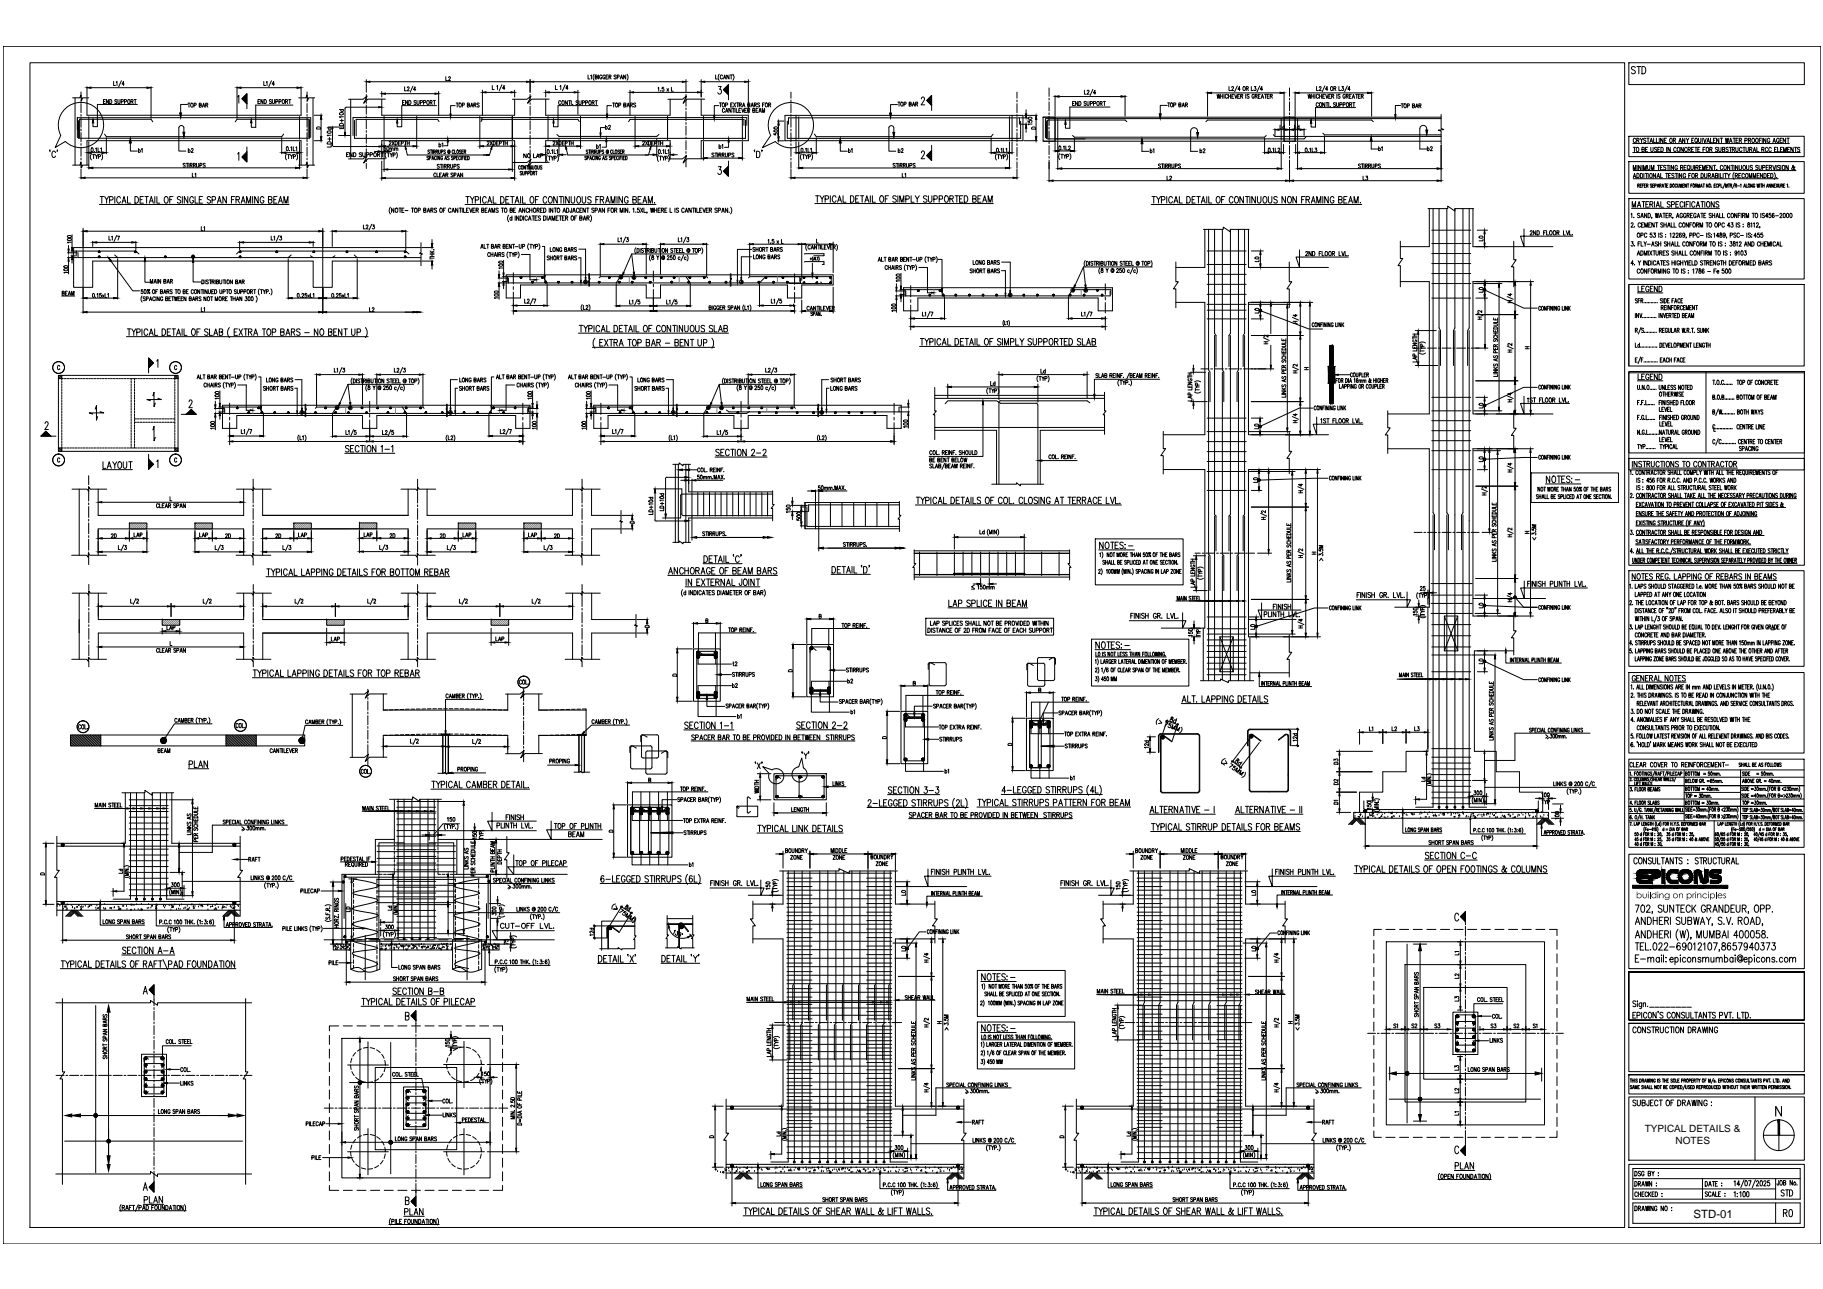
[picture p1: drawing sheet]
<svg xmlns="http://www.w3.org/2000/svg" width="594mm" height="420mm" viewBox="0 0 594 420" stroke-linecap="round" stroke-linejoin="round" font-family="sans-serif">
<defs><g id="words">
<text font-size="3.7" x="551.9" y="397">STD-01</text>
<g font-size="3.3">
<text x="536" y="368.9">TYPICAL DETAILS &amp;</text>
<text x="546" y="372.8">NOTES</text>
</g>
</g></defs>
<!-- layer: TXT -->
<g fill="none" stroke="#000" stroke-width=".33">
<path d="M393.5 29.9v8M394.8 30.3h22.3M400.5 28.2v1.3h.6M401.4 28.5v-.2a.32 .32 0 0 1 .5 0 .32 .32 0 0 1 0 .4l-.6 .8h.7M403.2 28l-.9 1.9M404.1 29.1h-.7l.5-.9v1.3M405.1 28.4l.2-.2a.64 .64 0 0 1 .6 .7 .64 .64 0 0 1-.7 .6zM406.1 28.8h.6l.1-.5-.7-.1v1.3M406.5 28.8l.3 .7M407.8 28.2v1.3h.6M408.8 28.2h.5l-.3 .5a.4 .4 0 0 1 .3 .6 .4 .4 0 0 1-.6 .1l-.1-.1M410.5 28l-.9 1.9"/>
<path d="M411.5 29.1h-.8l.5-.9v1.3M418.5 29.9v8M22 77.9a.63 .63 0 0 1 .7-.3 .63 .63 0 0 1 .5 .7 .66 .66 0 0 1-.7 .2 .66 .66 0 0 1-.5-.6zM22 76.9h1.2a.59 .59 0 0 1-.6 .6 .59 .59 0 0 1-.6-.6zM23.3 79h-1.3l.2 .2M23.5 76.5v4.2M195.6 79.2v10.7M196.8 79.6h12.6M201.4 77.5v1.3h.6M202.3 77.7l.2-.2v1.3M203.9 77.2l-.9 2M204.2 77.5h.6l-.3 .5a.37 .37 0 0 1 .3 .6 .37 .37 0 0 1-.7-.1"/>
<path d="M210.6 79.2v10.1M215.3 79.2v10.1M216.4 79.6h12.7M221.1 77.5v1.3h.5M221.9 77.7l.3-.2v1.3M223.6 77.2l-.9 2M223.9 77.5h.5l-.3 .5a.37 .37 0 0 1 .4 .6 .37 .37 0 0 1-.7-.1M230.3 79.2v10.7M23.1 83.4h1.5M23.1 81.8h1.7M23.5 84.6v1.2M162.6 86.2a.61 .61 0 0 1 .8-.2 .61 .61 0 0 1 .4 .6 .62 .62 0 0 1-.7 .3 .62 .62 0 0 1-.5-.7z"/>
<path d="M162.6 85.2a.63 .63 0 0 1 .8-.2 .63 .63 0 0 1 .4 .7 .63 .63 0 0 1-.8 .2 .63 .63 0 0 1-.4-.7zM163.7 91.8h1.5M163.7 90.2h1.7M163.9 87.3h-1.4l.3 .3M164.1 84.9v4.1M164.1 92.9v1.2M111.4 119.8l-.8 2M131.2 119.8l-.9 2M252.3 119.8l-.9 2M70.2 128.7a.63 .63 0 0 1 .7-.2 .63 .63 0 0 1 .4 .7 .63 .63 0 0 1-.7 .2 .63 .63 0 0 1-.4-.7zM70.2 127.8a.61 .61 0 0 1 .7-.3 .61 .61 0 0 1 .4 .7 .62 .62 0 0 1-.7 .2 .62 .62 0 0 1-.4-.6zM71.3 134.3h1.5"/>
<path d="M71.3 132.7h1.7M71.4 129.9h-1.3l.2 .2M71.7 127.4v4.1M71.7 135.5v1.2M103.2 121.8v10.7M104.3 122.1h12.7M109 120v1.3h.5M109.8 120.2l.2-.2v1.3M111.7 120h.6l-.3 .5a.39 .39 0 0 1 .3 .6 .39 .39 0 0 1-.6 0M118.1 121.8v10.1M122.8 121.8v10.1M124 122.1h12.6"/>
<path d="M128.5 120v1.3h.6M129.4 120.3a.3 .3 0 0 1 .4-.3 .3 .3 0 0 1 .1 .5l-.5 .8h.6M131.5 120h.6l-.3 .5a.39 .39 0 0 1 .3 .6 .39 .39 0 0 1-.7 0M137.8 121.8v10.7M172.1 128.7h1l.2 .2a.72 .72 0 0 1-1.3 0zM172.1 127.8l.6-.2 .6 .3a.63 .63 0 0 1-.7 .4 .63 .63 0 0 1-.5-.5zM172.2 132.7h1.7M172.5 134.3h1.4M173.3 129.9h-1.3l.2 .2M173.6 127.4v4.1M173.6 135.5v1.2M191.2 128.7l.6-.1 .6 .3a.75 .75 0 0 1-1.3 0z"/>
<path d="M191.2 127.8a.65 .65 0 0 1 .7-.3 .65 .65 0 0 1 .4 .7 .65 .65 0 0 1-.7 .2 .65 .65 0 0 1-.4-.6zM192.3 134.3h1.4M192.3 132.7h1.7M192.4 129.9h-1.3l.2 .2M192.6 127.4v4.1M192.6 135.5v1.2M243.8 121.8v10.1M245 122.1h12.6M249.5 120v1.3h.6M250.4 120.3l.2-.3 .4 .2-.7 1.1h.8M252.5 120h.6l-.3 .5a.4 .4 0 0 1 .3 .6 .4 .4 0 0 1-.7 0M258.8 121.8v10.7"/>
<path d="M398.1 248.6l1 .8M504.9 240.3l-.7 .5M79.8 270.3l-.7 .5M479.2 267.1v4.7h18M50.9 296.1v5.7h19.3M166.5 289.2l-.7 .6M199.8 296.4l1.3 .1M315.6 356l-.7 .5M429.8 356l-.8 .5M286.8 382.7v4.7h19.3M400.8 382.7v4.7h19.3"/>
</g>
<g fill="#000" stroke="#000" stroke-width=".33">
<path d="M393.5 30.3l1.3-.2v.4zM417.1 30.1l1.4 .2-1.4 .2zM195.6 79.6l1.2-.2v.4zM209.4 79.4l1.2 .2-1.2 .2zM215.3 79.6l1.1-.2v.4zM229.1 79.4l1.2 .2-1.2 .2zM23.5 83.4l.2 1.2h-.4zM23.3 80.7h.4l-.2 1.1zM164.1 91.8l.2 1.1h-.4zM163.9 89h.4l-.2 1.2zM71.7 134.3l.1 1.2h-.4zM71.4 131.5h.4l-.1 1.2z"/>
<path d="M103.2 122.1l1.1-.2v.4zM117 121.9l1.1 .2-1.1 .2zM122.8 122.1l1.2-.2v.4zM136.6 121.9l1.2 .2-1.2 .2zM173.6 134.3l.2 1.2h-.5zM173.3 131.5h.5l-.2 1.2zM192.6 134.3l.2 1.2h-.4zM192.4 131.5h.4l-.2 1.2zM243.8 122.1l1.2-.2v.4zM257.6 121.9l1.2 .2-1.2 .2zM479.2 266.2l.1 .9h-.3zM50.9 295.2l.2 .9h-.4z"/>
<path d="M286.8 381.8l.1 .9h-.3zM400.8 381.8l.2 .9h-.3z"/>
</g>
<!-- layer: DIM -->
<g fill="none" stroke="#000" stroke-width=".33">
<path d="M28.3 28.3v3.3M29.7 28.6h18.2M37 26.6v1.3h.6M37.9 26.8l.2-.2v1.3M39.6 26.3l-.9 2M40.5 27.4h-.7l.4-.8v1.3M44.8 34.1h-13.1v7.2h-1.4v-2.4M49.2 28.3v10.2M61.1 34.1h-2.2v4.3M77.2 28.3v10.2M78.6 28.6h18.2M86 26.6v1.3h.6"/>
<path d="M86.8 26.8l.2-.2v1.3M88.5 26.3l-.9 2M89.4 27.4h-.7l.5-.8v1.3M95.4 34.3h-12.1v7.2h-1.4v-2.6M98.1 28.3v3.3M102.4 37.6h2.6M104.6 38.9v5.6M119.4 26v4.1M120.6 26.6h51M123.4 34.9l-10.7 .1-.3 .4v7.8M124.4 29.8v1.8M125.6 30.5h16.2"/>
<path d="M131.9 28.3v1.3h.5M132.7 28.6l.1-.2a.32 .32 0 0 1 .4 0 .32 .32 0 0 1 .1 .4l-.6 .8h.7M134.6 28.1l-.9 2M135.5 29.2h-.7l.4-.9v1.3M142.3 34.4h-11.4v6.9h-1.5v-1.2M142.9 29.8v7.8M145.3 25v1.3h.6M146.2 25.3l.1-.2a.34 .34 0 0 1 .5 .1 .34 .34 0 0 1-.2 .5l-.5 .6h.7M148.3 34.4h-1.5v2.7M157.2 29.4v8.2M158.4 30.1h8.1M160.4 27.9v1.3h.6"/>
<path d="M161.9 28.1l.2-.2v1.3M163.6 27.6l-.9 2M164.5 28.8h-.7l.5-.9v1.3M167.7 29.4v2.2M172.7 26v4.1M173.9 26.6h48.5M177.8 29.4v2.2M179 30.1h8.1M181 27.9v1.3h.6M182.5 28.1l.2-.2v1.3M184.2 27.6l-.9 2M185.1 28.8h-.7l.5-.9v1.3"/>
<path d="M188.3 29.4v7.9M191.6 24.4v1.4h.6M192.5 24.7l.2-.3v1.4M193.6 24.2a1.62 1.62 0 0 0 0 2M194 25.1h.4l.3-.4-.7-.3v1.4l.6-.2 .1-.3-.3-.2M194.8 34.4h-13v6.9h-1.4v-1.2M195 24.4v1.4M196.2 24.7a.4 .4 0 0 0-.5-.3 .4 .4 0 0 0-.3 .5v.3a.4 .4 0 0 0 .4 .6 .4 .4 0 0 0 .4-.6h-.3M197.2 24.7l-.2-.3a.62 .62 0 0 0-.6 .7 .62 .62 0 0 0 .6 .6l.2-.5h-.2M197.5 25.1h.4M198.1 24.4h-.6v1.4h.6M198.4 25.1l.6-.1 .1-.4-.7-.2v1.4"/>
<path d="M198.8 25.1l.3 .7M199.3 34.4h-1.5v2.7M200.8 24.6l-.2-.2-.5 .2 .7 .8-.2 .4-.5-.3M201.1 25.1h.6v-.5l-.6-.2v1.4M202.1 25.8l.5-1.4 .3 1.4M202.3 25.3h.5M203.9 24.4v1.4l-.7-1.4v1.4M204.3 24.2a1.62 1.62 0 0 1 0 2M205.3 29.4v8.2M206.5 30.1h20.8M214.4 28.7l.3-.2v1.2M215.3 29.6v.1"/>
<path d="M216.3 28.5h-.5v.4a.39 .39 0 0 1 .5 .1 .39 .39 0 0 1 0 .6 .39 .39 0 0 1-.6-.1M217.3 28.9l.6 .8M217.9 28.9l-.6 .8M218.8 28.5v1.2h.6M223.5 26v4.1M228.5 26v5.6M229.7 26.6h13M233.2 24.4v1.4h.6M234.2 34.4h-1.4v3.3M234.4 24.2a1.62 1.62 0 0 0 0 2M235.5 24.7a.4 .4 0 0 0-.5-.3 .4 .4 0 0 0-.3 .5v.3a.4 .4 0 0 0 .3 .5 .4 .4 0 0 0 .5-.2M235.8 25.8l.4-1.4 .3 1.4"/>
<path d="M235.9 25.3h.5M237.6 24.4v1.4l-.8-1.4v1.4M237.9 24.4h.8M238.3 24.4v1.4M238.8 24.2a1.48 1.48 0 0 1 0 2M243.9 26v10.9M253.4 39.5h2M292.5 34.1h-2.3v4.3M332.6 38.4h2.1M333.7 37.6h4.3M334.4 35.8v1.3M335 39.3v.5h.6a.38 .38 0 0 1 0-.5 .38 .38 0 0 1 .5 0 .38 .38 0 0 1 0 .6"/>
<path d="M335.1 38.4a.63 .63 0 0 1 .7-.3 .63 .63 0 0 1 .4 .6 .66 .66 0 0 1-.7 .3 .66 .66 0 0 1-.4-.6zM337.6 38.9v5.6M343.8 31.1v6.8M345.1 31.5h20.2M353.4 29.4v1.3h.6M354.3 29.7l.1-.2a.34 .34 0 0 1 .5 .1 .34 .34 0 0 1-.2 .5l-.5 .6h.8M356.1 29.1l-.9 2M357.1 30.3h-.8l.5-.9v1.3M361.7 34.9h-13.1v6.9h-1.4v-2.6M366.6 31.1v6.8M380.4 34.3h-2.3v4.4M422 29.9v8"/>
<path d="M423.4 30.3h22.3M429 28.2v1.3h.6M429.9 28.5l.1-.2a.32 .32 0 0 1 .4 0 .32 .32 0 0 1 .1 .4l-.6 .8h.7M431.7 28l-.8 1.9M432.7 29.1h-.7l.5-.9v1.3M433.6 28.4l.3-.2a.64 .64 0 0 1 .5 .7 .64 .64 0 0 1-.6 .6zM434.7 28.8h.6v-.5l-.6-.1v1.3M435 28.8l.3 .7M436.3 28.2v1.3h.6M437.3 28.2h.5l-.3 .5a.4 .4 0 0 1 .3 .6 .4 .4 0 0 1-.6 .1v-.1M439.1 28l-.9 1.9M440 29.1h-.8l.5-.9v1.3"/>
<path d="M441.8 35.1h-13.1v6.3h-1.4v-2.4M447 29.9v8M456.5 34.4h-1.8v3M19.8 44.1a7.4 7.4 0 0 1 6.1-10.7 7.4 7.4 0 0 1 7.4 9.9 7.4 7.4 0 0 1-12 2.8l-3.3 2 1.8-4M26.4 55.1v3.2M27.7 58h71M28.9 46.2v8.9M29.7 49.8h3.6M29.8 48.2a.59 .59 0 0 1 .6 .6 .59 .59 0 0 1-.6 .6l-.1-.5zM30.3 54.7h66M30.7 49.4h.1M31.2 48.4l.2-.2v1.3"/>
<path d="M31.9 48.2v1.3h.6M32.8 48.4l.2-.2v1.3M34.7 44.9v5.2M42.5 45.1v4.1h2.2M58.3 41.6v7.6h2.3M59.9 41.5a.83 .83 0 0 0-.8-.6 .83 .83 0 0 0-.8 .6M60.4 53.4l-.6-.1v.4l.5 .3 .1 .4-.3 .1-.4-.1M60.6 53.2h.8M61 53.2v1.3M61.6 53.2v1.3M62 53.9l.6-.1v-.4l-.6-.2v1.3M62.3 53.9l.3 .6"/>
<path d="M62.7 56.4v1.4h.6M63 53.9l.6-.1 .1-.4-.7-.2v1.3M63.4 53.9l.3 .6M63.5 56.7l.3-.3v1.4M64 53.2l.1 1.2 .2 .1 .5-.3v-1M65.1 53.9h.6l.1-.5-.7-.2v1.3M66.9 53.4l-.3-.2-.4 .2 .6 .6a.36 .36 0 0 1-.1 .5 .36 .36 0 0 1-.5-.1M91.8 44.9v5.2M93.1 49.8h3.7M93.4 47.9h.2a.75 .75 0 0 1 0 1.3l-.3-.3zM94.3 49l.1 .1M94.8 48.1l.2-.2v1.3"/>
<path d="M95.6 47.9v1.3h.6M96.4 48.1l.3-.2v1.3M97.6 46.2v8.9M100.1 55.1v3.2M102.4 45.9h2.6M103.2 41.5a.73 .73 0 0 1 .8-.1 .73 .73 0 0 1 .5 .7h-1.3zM106.9 41.4h4.7M108.3 47.3l.5 .5h14.7M108.4 41.8v5.5M110.3 44.2h3.7M122 49.4h1.2M124.4 47v.2"/>
<path d="M124.4 49.9v.2M124.4 52.5v6.3M125.2 46.2v9.7M125.6 58.1h40.9M125.6 47.6h9M125.7 47.8h-.5l-.1 .5a.38 .38 0 0 1 .6 0 .38 .38 0 0 1-.1 .6 .38 .38 0 0 1-.5-.1M126.2 47.8h.2a.63 .63 0 0 1 .4 .6 .63 .63 0 0 1-.6 .6l-.1-.5zM126.4 49.4h1.1M126.4 55.2h39.4M126.9 46.3v-.2a.34 .34 0 0 1 .5 .1 .34 .34 0 0 1-.1 .5l-.5 .6h.7M127.1 48.4l.2-.2 .2 .1 .1 .8M127.1 48.2v.9"/>
<path d="M127.6 48.4l.5-.1v.8M127.8 46l.7 1.3M128.5 46l-.7 1.3M128.6 48.4l.4-.1 .1 .8M128.6 48.2v.9M128.8 46a.66 .66 0 0 1 .7 .6 .66 .66 0 0 1-.7 .7zM129.1 48.4l.5-.1 .1 .8M129.8 46.6h.4M130.5 46h-.7v1.3h.7M130.8 46.7l.5-.1 .1-.5-.6-.1v1.3M131.8 46h.7M132.2 46v1.3"/>
<path d="M132.3 48.6l.4 1.9h26.8h-1.1M132.7 46.6h.7M132.7 46v1.3M133.4 46v1.3M135.8 45.8v2.6M142.1 56.7a.39 .39 0 0 0-.5-.3 .39 .39 0 0 0-.3 .5v.3a.39 .39 0 0 0 .3 .5 .39 .39 0 0 0 .5-.3M142.4 56.4v1.3h.6M143.2 53.7l-.3-.1-.4 .1 .1 .4 .5 .3v.4l-.6-.1M143.2 57h.4M143.5 53.6h.6M143.8 53.6v1.3M143.9 56.4h-.7v1.3h.7"/>
<path d="M144.2 57.7l.4-1.3 .4 1.3M144.3 57.2h.6M144.3 53.6v1.3M144.8 54.2l.6-.1v-.5h-.6v1.3M145.1 54.2l.3 .7M145.3 57h.6l.1-.4-.7-.2v1.3M145.6 57l.4 .7M145.8 54.2l.6-.1v-.5h-.6v1.3M145.9 46.3v1.2h-1.3M146.1 54.2l.4 .7M146.8 53.6v.9l.3 .4 .4-.2v-1.1M147.6 56.6l-.2-.2-.5 .2 .7 .5v.5l-.7-.1"/>
<path d="M147.9 57.1l.6-.1 .1-.5-.7-.1v1.3M147.9 54.2h.6v-.6h-.6v1.3M149 57.7l.4-1.3 .4 1.3M149.1 57.2h.5M149.7 53.7l-.3-.1-.4 .1 .7 .8-.3 .4-.4-.2M150.8 56.4v1.3l-.7-1.3v1.3M156.4 45.8v2.6M157.6 47.6h8.9M158.8 46.3a.35 .35 0 0 1 .5-.2 .35 .35 0 0 1-.1 .6l-.5 .6h.7M159.7 46l.7 1.3M160.1 48.6l-.6 1.9M160.4 46l-.7 1.3"/>
<path d="M160.7 46a.66 .66 0 0 1 .7 .6 .66 .66 0 0 1-.7 .7zM161.7 46.6h.5M162.4 46h-.7v1.3h.7M162.7 46.7l.6-.1 .1-.5-.7-.1v1.3M163.7 46h.8M164.1 46v1.3M164.6 46.6h.7M164.6 46v1.3M165.3 46v1.3M166.9 46.2v9.7M167.7 47v.2M167.7 52.5v6.3"/>
<path d="M175.5 50.4h1.1M177.8 47v.2M177.8 49.7v.3M178.3 50.6a1.62 1.62 0 0 0 0 2M178.5 48.8a.59 .59 0 0 1 .5 .6 .59 .59 0 0 1-.5 .6l-.2-.5zM178.7 50.9h.7M179 47.6h9M179.1 50.9v1.3M179.4 50h.1M179.6 50.9l.4 .6 .4-.6M179.8 49l.2-.2v1.3M180 51.5v.7"/>
<path d="M180.2 46.3l.2-.2a.34 .34 0 0 1 .5 .1 .34 .34 0 0 1-.2 .5l-.5 .6h.7M180.6 48.8v1.3h.6M180.6 51.6l.6-.1v-.5l-.6-.1v1.3M181.2 46l.7 1.3M181.4 49l.3-.2v1.3M181.6 50.6a1.62 1.62 0 0 1 0 2M181.9 46l-.7 1.3M182.1 45.2v6M182.2 46a.66 .66 0 0 1 .7 .6 .66 .66 0 0 1-.7 .7zM183.2 46.6h.4M183.3 50.4h1.2M183.9 46h-.7v1.3h.7"/>
<path d="M184.2 46.7l.6-.1v-.5l-.6-.1v1.3M184.6 48.6l.4 1.9h26.3M185.2 46h.7M185.6 46v1.3M186.1 46.6h.7M186.1 46v1.3M186.8 46v1.3M189.2 45.8v2.6M197.2 41.6h-1.5v1.7M197.6 46.2v1.8h-1.4M207 45.8v2.6M208.1 47.6h9.1"/>
<path d="M209.4 46.3a.35 .35 0 0 1 .6-.2 .35 .35 0 0 1-.1 .6l-.5 .6h.6M210.3 46l.8 1.3M211.1 46l-.8 1.3M211.4 46a.66 .66 0 0 1 .7 .6 .66 .66 0 0 1-.7 .7zM211.7 50.4h1.1M211.9 48.6l-.6 1.9h-1M212.4 46.6h.4M213 46h-.6v1.3h.6M213.3 46.7l.6-.1v-.6h-.6v1.3M214 45.2v6M214.4 46h.7M214.6 50.6a1.62 1.62 0 0 0 0 2"/>
<path d="M214.7 48.8h.1a.72 .72 0 0 1 0 1.3l-.2-.3zM214.7 46v1.3M214.9 50.9h.7M215.3 46.6h.7M215.3 46v1.3M215.3 50.9v1.3M215.5 50h.1M215.8 50.9l.4 .6 .4-.6M216 46v1.3M216 49l.3-.2v1.3M216.2 51.5v.7M216.8 48.8v1.3h.6"/>
<path d="M216.8 51.6l.6-.1 .1-.5-.7-.1v1.3M217.7 49l.2-.2v1.3M217.8 50.6a1.48 1.48 0 0 1 0 2M218.4 46.9v.3M218.4 49.7v.3M219.6 50.4h1.2M229.3 46.2v6M230.4 51.5h10.3M232.7 50.1l-.3-.2-.4 .2 .7 .7-.3 .4-.4-.2M233 49.9h.7M233.3 49.9v1.3M233.9 49.9v1.3"/>
<path d="M234.3 50.5l.6-.1v-.4l-.6-.1v1.3M234.6 50.5l.4 .7M235.3 50.5l.6-.1 .1-.4-.7-.1v1.3M235.7 50.5l.3 .7M236.4 49.9v1.1l.3 .2 .3-.2 .1-1.1M237.4 50.6l.7-.2v-.4l-.7-.1v1.3M237.4 46.3v1.7h-1.3M239.2 50.1l-.6-.2-.1 .4 .6 .3 .1 .4-.2 .2-.5-.2M241.9 46.2v6M252.2 43.4v.5l.6 .1a.4 .4 0 0 1 0-.6 .4 .4 0 0 1 .6 .1 .4 .4 0 0 1-.1 .5M252.3 42.5a.63 .63 0 0 1 .7-.3 .63 .63 0 0 1 .4 .7 .63 .63 0 0 1-.7 .2 .63 .63 0 0 1-.4-.6zM252.3 41.5a.62 .62 0 0 1 .7-.2 .62 .62 0 0 1 .4 .6 .61 .61 0 0 1-.7 .3 .61 .61 0 0 1-.4-.7z"/>
<path d="M252.6 46.1a7.4 7.4 0 0 0 12.1-2.7 7.4 7.4 0 0 0-7.4-10 7.4 7.4 0 0 0-6.2 10.7l-2.7 4 4.2-1.9M253.4 45.9h2.1M253.7 40.8v3.8M257.8 55.1v3.2M259.1 58h71M259.4 46.2v4M260.3 46.2v8.9M260.7 49.8h4M261.1 48.4l.2-.1a.75 .75 0 0 1 0 1.3l-.2-.2zM261.6 54.8h66M262 49.5h.1M262.5 48.6l.2-.3v1.3"/>
<path d="M263.3 48.3v1.3h.6M264.1 48.6l.3-.3v1.3M266 44.9v5.3M273.8 45.1v4.2h2.3M289.7 41.6v7.7h2.2M291.3 41.6a.83 .83 0 0 0-.8-.6 .83 .83 0 0 0-.8 .6M291.7 53.4l-.6-.1v.5l.5 .2 .1 .4-.2 .2-.5-.2M292 53.3h.7M292.4 53.3v1.3M292.9 53.3v1.3M293.3 53.9l.6-.1v-.5h-.6v1.3M293.7 53.9l.3 .7"/>
<path d="M294 56.5v1.3h.6M294.4 53.9l.6-.1v-.5h-.6v1.3M294.7 53.9l.3 .7M294.9 56.7l.2-.2v1.3M295.4 53.3v.9l.3 .4 .4-.2v-1.1M296.5 53.9l.6-.1v-.5h-.6v1.3M298.2 53.4a.35 .35 0 0 0-.5-.2 .35 .35 0 0 0-.1 .6l.5 .1a.36 .36 0 0 1 0 .6 .36 .36 0 0 1-.6-.1M323 44.9v5.3M324.3 49.8h4.2M324.9 48.4a.59 .59 0 0 1 .5 .6 .59 .59 0 0 1-.5 .5zM325.7 49.5h.1M326.2 48.6l.3-.3v1.3"/>
<path d="M327 48.3v1.3h.6M327.8 48.6l.3-.3v1.3M329 46.2v8.9M329.8 46.2v4M331.4 55.1v3.2M332.6 40.5h2.1M333.7 45.9h4.3M334.4 41.8v1.3M336.2 41.6a.7 .7 0 0 1 .8-.2 .7 .7 0 0 1 .5 .7h-1.3zM336.3 40.4h-1.3l.3 .3M341.9 52.9v6.4M343.2 58.9h75.8"/>
<path d="M343.8 46.4v3.1M344.7 46.2v9.1M345.1 49.2h3.7M345.2 47.7l.1-.1a.75 .75 0 0 1 0 1.3l-.3-.5zM346 55h70.2M346.1 48.8v.1M346.5 47.9l.3-.3v1.3M347.3 47.6v1.3h.6M348.2 47.9l.2-.3 .4 .1v.4l-.6 .8h.7M350.1 45.1v4.4M372.1 45.3v4h2.3M378.2 53.7l-.3-.3-.4 .3 .6 .5v.5l-.6-.1"/>
<path d="M378.5 53.4h.7M378.8 53.4v1.4M379.4 53.4v1.4M379.8 54.1l.6-.1v-.4l-.6-.2v1.4M380.1 54.1l.4 .7M380.3 57.4v1.3h.6M380.8 54.1l.7-.2v-.3l-.7-.2v1.4M381.2 57.7v-.2a.32 .32 0 0 1 .5 0 .32 .32 0 0 1 0 .4l-.6 .8h.7M381.2 54.1l.3 .7M381.9 53.4v1.2l.3 .2 .3-.2 .1-1.2M383 54.1h.6v-.5l-.6-.2v1.4M384.7 53.7l-.2-.3-.5 .3 .7 .7-.2 .4-.5-.2"/>
<path d="M390.3 44.8v-2.1a1.12 1.12 0 0 0-1.2-1.1 1.12 1.12 0 0 0-1.1 1.1v6.6h2.3M412.1 45.1v5M413.4 48.3a.66 .66 0 0 1 .7 .5 .66 .66 0 0 1-.4 .8l-.4-.3zM413.4 49.8h3.6M414.3 49.5h.1M414.8 48.5l.2-.2v1.3M415.5 41.9v2.2M415.6 48.3v1.3h.6M416.5 48.6a.31 .31 0 0 1 .4-.3 .31 .31 0 0 1 .1 .5l-.6 .8h.7M416.8 42.3h2.2M417.1 40.8v1.3h.6M417.5 46.4v8.9"/>
<path d="M418.3 47.1v3M418.6 41.4l-.1-.1a.36 .36 0 0 0-.5 .4 .36 .36 0 0 0 .6 .2M418.6 40.8v1.3M420.2 41.9v2.2M420.2 55.3v4M421.5 58.9h46.8M421.5 42.3h2.2M421.9 40.8v1.3h.6M422.2 47.1v3M422.9 46.4v8.9M423.3 41.4l-.1-.1a.36 .36 0 0 0-.5 .4 .36 .36 0 0 0 .6 .2M423.3 40.8v1.3"/>
<path d="M423.5 49.8h6.8M424.2 55h44.1M425 41.9v2.2M425.5 48.3a.59 .59 0 0 1 .5 .6 .59 .59 0 0 1-.5 .6l-.2-.5zM426.4 49.5h.1M426.8 48.5l.2-.2v1.3M427.6 48.3v1.3h.6M428.5 48.3h.6l-.3 .5a.37 .37 0 0 1 .3 .6 .37 .37 0 0 1-.7-.1M431.6 44.3v5.8M443.3 53.7l-.2-.3-.4 .3 .6 .5v.5l-.6-.1M443.6 53.4h.8M444 53.4v1.4"/>
<path d="M444.2 57.4v1.3h.6M444.5 53.4v1.4M445 54.1l.5-.1 .1-.4-.6-.2v1.4M445.1 57.4h.6l-.3 .5a.37 .37 0 0 1 .3 .6 .37 .37 0 0 1-.7 0M445.3 54.1l.3 .7M446 54.1l.6-.2v-.3l-.6-.2v1.4M446.3 54.1l.4 .7M446.9 44.5v4.1h2.2M447 53.4l.1 1.2 .2 .2 .4-.2v-1.2M448.1 54.1h.6l.1-.5-.7-.2v1.4M449.9 53.7l-.3-.3-.5 .3 .8 .7-.3 .4-.5-.2M462.7 42v6.6h2.3"/>
<path d="M464.9 42a1.12 1.12 0 0 0-1.1-1.1 1.12 1.12 0 0 0-1.1 1.1M464.9 42v2M469.6 47.3v12M27.1 75v5.3M28.4 75.4h75.5M30.2 78.7v1.6M31.5 79h11.5M35.5 77v1.2h.6M36.4 77.2l.2-.2v1.2M38 76.7l-.8 2M38.3 77h.6l-.5 1.2M44.3 78.7v2.8"/>
<path d="M65.6 73.9v1.3h.6M66.4 74.1l.3-.2v1.3M78.1 78.7v2.8M79.4 79h21.4M88.4 77v1.2h.6M89.2 77.2l.3-.2v1.2M90.9 76.7l-.9 2M91.2 77h.6l-.3 .4a.4 .4 0 0 1 .3 .7 .4 .4 0 0 1-.7-.1M102.1 78.7v1.6M105.2 75v5.3M108.3 75v5.3M109.6 75.4h21.3"/>
<path d="M118.4 73.3v1.3h.6M119.3 73.6a.3 .3 0 0 1 .4-.3 .3 .3 0 0 1 .2 .5l-.6 .8h.7M121.1 73.1l-.8 2M121.4 73.3h.6l-.3 .5a.39 .39 0 0 1 .3 .6 .39 .39 0 0 1-.6 0M132.2 75v6.5M140.8 78.1v1.3M244.3 79.2v10.7M245.5 79.6h14.6M250.3 78.3l.2-.3v1.3M251.1 79.2l.1 .1M252.2 78h-.5l-.1 .6a.4 .4 0 0 1 .6 0 .4 .4 0 0 1 0 .6 .4 .4 0 0 1-.6-.1M253.2 78.5l.5 .8"/>
<path d="M253.7 78.5l-.5 .8M254.7 78v1.3h.6M261.3 79.2v12.2M262.5 79.6h7.8M266.1 77.9v1.3h.6M271.5 78.9v10M392.2 74.8h6.4v-.8l2.3 1.6v-.8h6.2M456.3 78.6v5.7h.8l-1.5 2.3h.7v6.9M465.4 68h6.4v-.8l2.3 1.6v-.8h6.1M481.4 75h3.3M482.1 77.1a.65 .65 0 0 1 .7-.3 .65 .65 0 0 1 .5 .7 .63 .63 0 0 1-.8 .3 .63 .63 0 0 1-.4-.7zM483.3 77.9v.6h-1.3"/>
<path d="M483.8 76.2v3M493.3 78.6v6.1h.8l-1.6 2.3h.8v6.5M20.9 87.7a.61 .61 0 0 1 .7-.3 .61 .61 0 0 1 .4 .7 .61 .61 0 0 1-.7 .3 .61 .61 0 0 1-.4-.7zM20.9 86.7a.63 .63 0 0 1 .7-.2 .63 .63 0 0 1 .4 .6 .63 .63 0 0 1-.7 .3 .63 .63 0 0 1-.4-.7zM22 82.4h3.2M22 84h3.2M22.1 88.8h-1.3l.3 .2M22.3 80v1.2M22.3 85.1v4.2M27.1 94v3.5M27.1 97.8v4.3M28.4 97.2h8.6"/>
<path d="M30.3 95.7a.59 .59 0 0 1 .5 .6 .59 .59 0 0 1-.5 .6zM31.1 96.8l.1 .1M31.6 95.9l.3-.3v1.4M33 95.6h-.5v.6a.38 .38 0 0 1 .5 .1 .38 .38 0 0 1-.1 .5 .38 .38 0 0 1-.5-.1M33.4 96.1l.5 .9M33.9 96.1l-.5 .9M34.2 95.6v1.4h.6M35.1 95.9l.2-.3v1.4M36.1 85l7.2 9.8h2.2M38.3 84.3v13.2M47.2 85.3v6.7h1.6M62.9 85.5v6.4h2.7"/>
<path d="M93.9 84.3v13.2M95.2 97.2h8.7M97 95.7l.1-.1a.75 .75 0 0 1 0 1.4l-.3-.6zM97.9 96.8v.1M98.4 96l.2-.4 .4 .3-.7 1.1h.7M99.9 95.6h-.5v.6a.37 .37 0 0 1 .5 0 .37 .37 0 0 1 0 .6 .37 .37 0 0 1-.6-.1M100.3 96.1l.6 .9M100.9 96.1l-.6 .9M101.2 95.6v1.4h.6M102 95.9l.3-.3v1.4M105.2 94v8.1M106.5 97.2h8.6"/>
<path d="M108.2 95.7a.59 .59 0 0 1 .6 .6 .59 .59 0 0 1-.6 .6l-.1-.5zM109.1 96.8l.1 .1M109.6 96l.1-.2a.32 .32 0 0 1 .4-.1 .32 .32 0 0 1 .1 .5l-.7 .8h.8M111.2 95.6h-.6v.6a.37 .37 0 0 1 .6 0 .37 .37 0 0 1-.1 .6 .37 .37 0 0 1-.5-.1M111.5 96.1l.6 .9M112.1 96.1l-.6 .9M112.4 95.6v1.4h.6M113.2 95.9l.3-.3v1.4M116.4 84.3v13.2M137.5 85.1h3.7M137.5 80.7h3.7M140.2 84.1h1.3"/>
<path d="M140.2 83.8v.7M140.2 83.6h1.3M140.2 82.9h1.3M140.2 82.5h1.3M140.2 81.8l.8 .7M140.8 82.9v.7M140.8 86.4v1.3M141.4 81.3l-.1 .1M141.5 81.8l-.8 .4M161.1 96a.63 .63 0 0 1 .8-.3 .63 .63 0 0 1 .4 .7 .65 .65 0 0 1-.7 .2 .65 .65 0 0 1-.5-.6zM161.1 95l1.1-.1 .2 .2a.72 .72 0 0 1-1.3 0zM162.3 90.6h3.1"/>
<path d="M162.3 92.2h3.3M162.4 97.1h-1.3l.3 .2M162.6 88.3v1.2M162.6 93.4v4.2M167.3 99.1v.9M168.5 99.6h8.6M169.9 82.9h2.8v8.3h1.3M171 97.5v1.3h.6M171.9 97.8l.1-.2a.36 .36 0 0 1 .5 .1 .36 .36 0 0 1-.2 .5l-.5 .6h.7M173.7 97.3l-.9 1.9M173.9 97.5h.7l-.5 1.3M176.7 80.3h.8v9.5"/>
<path d="M178.3 92.5v7.5M188.5 84h.8v7.4M188.6 81.2h2.2v9.3M191.9 89.2v1.7h.2l-.4 1h.2v1.4M192.1 89.2v1.6h.2l-.4 1h.2v1.5M200.8 92.5v7.5M202 99.7h9.7M205.2 97.8v1.3h.6M205.9 82.8l.7 5.9M206 98.1l.2-.3v1.3M207.7 97.6l-.9 1.9M208.5 97.8h-.5v.5a.4 .4 0 0 1 .5 .1 .4 .4 0 0 1-.1 .5 .4 .4 0 0 1-.5 0"/>
<path d="M212.9 97.3v4.2M214.1 99.7h9.7M217.2 97.8v1.3h.6M218.1 98.1l.2-.3v1.3M219.8 97.6l-1 1.9M220.5 97.8h-.4l-.1 .6a.4 .4 0 0 1 .6 0 .4 .4 0 0 1-.1 .5 .4 .4 0 0 1-.6 0M224.9 92.5v7.5M227.2 82.8h-21.3l-2.7 6M238 89.2v1.7h.2l-.4 1h.2v1.4M238.2 89.2v1.6h.2l-.4 1h.2v1.5M245 83.7h-3.4v6.8M245 81.3h-4.7v10.1"/>
<path d="M247.5 92.5v7.5M248.7 99.6h8.7M251.4 97.5v1.3h.6M252.2 97.8l.2-.3v1.3M253.9 97.3l-.9 1.9M254.7 97.5h-.5l-.1 .6a.38 .38 0 0 1 .6 0 .38 .38 0 0 1-.1 .5 .38 .38 0 0 1-.5 0M258.6 99.1v.9M258.9 99.4v2.7M261.3 97.8v4.3M271.5 93.6v8.5M290.6 99.2h1.2a.59 .59 0 0 1-.6 .6 .59 .59 0 0 1-.6-.6zM291.8 94.8h3.2"/>
<path d="M291.8 96.4h3.4M292.1 90.4a.66 .66 0 0 1 .8-.2 .66 .66 0 0 1 .4 .7h-1zM292.1 89.5a.66 .66 0 0 1 .8-.3 .66 .66 0 0 1 .4 .6 .63 .63 0 0 1-.7 .3 .63 .63 0 0 1-.5-.6zM292.1 92.5v1.2M292.1 97.6v4.2M293.2 96h1.5M293.2 94.4h1.7M293.4 91.5h-1.4l.3 .3M293.6 89.1v4.1M293.6 97.2v1.2M299.4 87.2h2.8v8.2h1.3M305.6 84.6h1.4v9.5"/>
<path d="M307.8 96.7v7.5M326.3 88.2h1.3v7.4M326.4 85.4h2.8v9.3M348.2 96.7v7.5M353.1 87l.6 5.9M375.5 87h-22.4l-2.8 6M383.2 85.4v6.4h.8l-1.6 2.4h.8v6.1M407.1 99.2h13.4M407.8 87.2h3.9M407.8 98.6h7.3M407.8 81.8h3.9M409.1 83.9a.62 .62 0 0 1 .7-.3 .62 .62 0 0 1 .4 .7 .61 .61 0 0 1-.7 .2 .61 .61 0 0 1-.4-.6z"/>
<path d="M410.3 84.7v.6h-1.3M410.7 83v3M410.7 99.8v3M414.1 99.8v8.9M418.2 98.6h9.6M420.1 85.4v6.4h.8l-1.5 2.4h.7v6.1M420.1 87.2h12.8M423.7 99.8v8.4M426.9 99.8v40.7M480.2 92.4h9.2M480.9 80.4h3.8M480.9 91.8h4"/>
<path d="M480.9 97.2h3.8M482.1 93.9a.65 .65 0 0 1 .7-.3 .65 .65 0 0 1 .5 .6 .63 .63 0 0 1-.8 .3 .63 .63 0 0 1-.4-.6zM483.3 94.7v.6h-1.3M483.8 93v3M483.9 93v19.3M487.6 91.8h12.2M488.5 93.6v39.1M491.1 96.7l2 .9M491.4 98.7h1.3M491.4 97.9h1.3M492 97.9v.8M492.2 95.7v.7l-.8-.5h1.3"/>
<path d="M493.3 80.4h12.8M493.7 93v8.4M498.8 93v40.7M28.4 101.7h75.5M65.6 100.3v1.3h.6M66.4 100.5l.3-.2v1.3M106.5 101.7h29.4M120.4 100.3v1.3h.6M121.3 100.6l.1-.2a.32 .32 0 0 1 .4-.1 .32 .32 0 0 1 .1 .5l-.6 .8h.6M168.3 101.4h43.6M214.1 101.4h43.7M262.5 101.4h7.8"/>
<path d="M290.6 100.2a.63 .63 0 0 1 .8-.3 .63 .63 0 0 1 .4 .7l-.9 .1zM291.9 101.3h-1.3l.3 .2M296.8 103.3v.9M297.8 106.5h61.3M298 103.8h8.6M300.6 101.7v1.3h.6M301.4 102l.3-.3v1.3M303.1 101.5l-.9 2M303.3 101.7h.7l-.5 1.3M349.4 103.8h9.6M352.5 101.7v1.3h.5M353.3 102l.3-.3v1.3"/>
<path d="M355 101.5l-.9 2M355.2 101.7h.7l-.5 1.3M360.2 103.2v4.3M388.9 119v1.2M407.8 109.4h16.9M407.8 103.9h3.9M409.1 100.6a.62 .62 0 0 1 .7-.2 .62 .62 0 0 1 .4 .6 .61 .61 0 0 1-.7 .3 .61 .61 0 0 1-.4-.7zM410.3 101.4v.6h-1.3M411.7 110.1l1.9 .9M411.9 112.1h1.3M411.9 111.4h1.3M412.5 111.4v.7"/>
<path d="M413.2 109.2v.7l-1.1-.7-.2 .5 .3 .1M414.1 112.5v6.6M417.7 114.4v.6h1.3v-.6M417.7 112.3h1l.3 .3-.1 .4h-1.2M417.7 110.4v.7h1.3v-.7M417.7 116.1h1.3M417.7 115.4h1.3M417.8 113.6a.7 .7 0 0 1 .8-.2 .7 .7 0 0 1 .4 .7h-1.3zM417.9 117.4l-.2 .3 .2 .4 .8-.7 .3 .3-.1 .4M418 116.4l-.3 .2a.62 .62 0 0 0 .7 .5 .62 .62 0 0 0 .6-.6l-.3-.1M418.4 119.8l-.1-.6-.4-.1-.2 .7h1.3M418.4 110.7v.4"/>
<path d="M418.4 114.6v.4M418.4 115.4v.7M419 111.3v.6h-1.3M419 119.1l-.6 .3M419.5 100.4v39.1M421.2 103.4l1.9 .9M421.2 119.6l1.9 .9M421.4 105.4h1.3M421.4 104.7h1.3M422 104.7v.7M422.3 102.5v.7l-.9-.4h1.3M422.7 118.7v.7l-.6-.5a.35 .35 0 0 0-.6-.1 .35 .35 0 0 0 .2 .6"/>
<path d="M423.7 110.5v19.2M425.1 119.8h1.3M425.7 119.8v.7M460.4 112.9v.7h1.3v-.7M460.4 111.9h1.3l-1.3 .7h1.3M460.4 110.1h1.3M460.4 109.8v.7M460.4 109.6h1.3M460.4 108.9h1.3M460.7 110.8l-.3 .2a.62 .62 0 0 0 .7 .5 .62 .62 0 0 0 .5-.6l-.4-.1v.2M461 108.9v.7M461 113.2v.4"/>
<path d="M461.1 116.1l-.1-.7h-.5l-.1 .7h1.3M461.2 107.8h6.8M461.2 119.1h7.3M461.2 116.5v.5M461.7 117.4v.6h-1.3M461.7 116.4l-1.3 .4 1.3 .4M461.7 113.8v.6h-1.3M462.2 108.9v9.1M462.5 115.1a1.48 1.48 0 0 0 2 0M462.5 111.8a1.62 1.62 0 0 1 2 0M462.8 113l.6 .5-.6 .3M462.8 114.4h1.3"/>
<path d="M462.8 114.1v.6M463.4 113.5h.7M463.5 112.9l-.1-.6-.5-.1-.1 .7h1.3M480.9 113.5h4M480.9 102.5h13.8M481.4 102.1l1.9 .9M481.6 104.1h1.3M481.6 103.3h1.3M482.2 103.3v.8M482.9 101.2v.7l-.8-.6a.3 .3 0 0 0-.5 .1 .3 .3 0 0 0 .3 .4M486.7 113.3v.6h1.3v-.6M486.7 107.5v.7h1.3v-.7"/>
<path d="M486.7 105.5h1l.3 .3-.3 .4h-1M486.7 103.6v.7h1.3v-.7M486.7 119.6l.9 .8M486.7 109.3h1.3M486.7 108.6h1.3M486.8 106.8a.73 .73 0 0 1 .8-.2 .73 .73 0 0 1 .4 .6h-1.3zM486.9 118.6l-.1 .6 .4 .1 .3-.6 .3-.1 .2 .2-.2 .5M486.9 115.9l-.1 .6 .4 .1 .3-.6 .3-.1 .2 .2-.2 .5M486.9 110.6l-.2 .3 .2 .4 .4-.2 .2-.4h.5l-.2 .6M487 109.6a.39 .39 0 0 0-.3 .4 .39 .39 0 0 0 .5 .3h.3a.39 .39 0 0 0 .5-.3 .39 .39 0 0 0-.3-.4M487.3 113v-.6h-.5l-.1 .6h1.3M487.3 103.9v.4"/>
<path d="M487.3 107.8v.4M487.3 108.6v.7M487.3 113.6v.3M487.4 115l-.1-.7h-.4l-.2 .7h1.3M487.6 117.1v.4M488 116.9l-1.3 .4 1.3 .4M488 104.5v.6h-1.3M488 119.6l-.7 .5M488 112.3l-.7 .4M491.1 112.8l2 .9M491.4 114.8h1.3M491.4 114.1h1.3"/>
<path d="M492 114.1v.7M492.7 111.9v.7l-.9-.7-.4 .3 .3 .3M493.7 103.7v19.3M497 113.7h1.3M497 113h1.3M497.7 113v.7M68.7 138.5l1-.1 .2 .3a.72 .72 0 0 1-1.2 0zM68.7 137.5a.65 .65 0 0 1 .7-.2 .65 .65 0 0 1 .5 .6 .65 .65 0 0 1-.8 .3 .65 .65 0 0 1-.4-.7zM69.8 133.2h3.2M69.8 134.8h3.4M69.9 139.6h-1.2l.2 .2M70.2 130.8v1.2"/>
<path d="M70.2 135.9v4.2M77.5 125.5h2.7v8.2h1.4M81.1 139.8l-.9 1.9M84.3 122.9h.7v9.4M85.8 135v7.5M96 126.5h.8v7.4M96.2 123.8h2.2v9.2M99.4 131.8v1.6h.2l-.3 1h.1v1.4M99.6 131.8v1.5h.3l-.4 1h.1v1.5M108.4 135v7.6M113.4 125.3l.7 5.9M120.5 139.9v4.1"/>
<path d="M132.5 135v7.6M134.8 125.3h-21.4l-2.6 6.1M145.5 131.8v1.5h-.1l.3 1h-.2v1.5M145.7 131.8v1.6h-.1l.4 1h-.3v1.4M149 123.8h-2.2v9.2M149.1 126.5h-.7v7.4M159.3 135v7.5M160.9 122.9h-.8v9.4M165.8 139.8l-.9 1.9M167.7 125.5h-2.8v8.2h-1.3M172 134.8h3.4M172.2 133.2h3.2"/>
<path d="M173.6 138.5a.63 .63 0 0 1 .7-.3 .63 .63 0 0 1 .4 .7 .63 .63 0 0 1-.7 .2 .63 .63 0 0 1-.4-.6zM173.6 137.5a.62 .62 0 0 1 .7-.2 .62 .62 0 0 1 .4 .6 .61 .61 0 0 1-.7 .3 .61 .61 0 0 1-.4-.7zM174.8 139.6h-1.3l.2 .2M175 130.8v1.2M175 135.9v4.2M189.7 138.5l.7-.1 .6 .3a.75 .75 0 0 1-1.4 0zM189.7 137.5a.65 .65 0 0 1 .7-.2 .65 .65 0 0 1 .5 .6 .65 .65 0 0 1-.8 .3 .65 .65 0 0 1-.4-.7zM190.8 133.2h3.2M190.8 134.8h3.4M191 139.6h-1.4l.3 .2M191.2 130.8v1.2M191.2 135.9v4.2"/>
<path d="M198.4 125.5h2.9v8.2h1.3M202.2 139.8l-1 1.9M205.3 122.9h.7v9.4M206.9 135v7.5M217 126.5h.8v7.4M217.2 123.8h2.2v9.2M220.4 131.8v1.6h.2l-.4 1h.2v1.4M220.7 131.8v1.5h.1l-.3 1h.2v1.5M229.3 135v7.6M234.4 125.3l.7 5.9M241.5 139.9v4.1M255.8 125.3h-21.4l-2.6 6.1"/>
<path d="M266.5 131.8v1.5h-.2l.4 1h-.2v1.5M266.8 131.8v1.6h-.2l.3 1h-.1v1.4M270 123.8h-2.2v9.2M270.2 126.5h-.8v6.9M293 134.3h3.4M293.2 132.7h3.2M294.5 138a.65 .65 0 0 1 .8-.2 .65 .65 0 0 1 .4 .6 .63 .63 0 0 1-.7 .3 .63 .63 0 0 1-.5-.7zM294.5 137a.66 .66 0 0 1 .8-.2 .66 .66 0 0 1 .4 .6l-1 .1zM295.8 139.1h-1.3l.2 .2M296 130.3v1.2M296 135.4v4.2M308.8 125.2v4.5"/>
<path d="M310 126.1h27M320.3 131.9v16.9h-17.5M321.9 126.5a1.62 1.62 0 0 0 0 2M322.2 126.7h.7M322.6 126.7v1.3M322.8 124.3v1.4h.6M323.2 126.7l.3 .7 .4-.7M323.5 127.4v.6M324.1 127.4h.6l.1-.6-.7-.1v1.3M324.3 125a.34 .34 0 0 0-.5 0 .34 .34 0 0 0 0 .5 .34 .34 0 0 0 .5-.1M324.3 124.3v1.4M325.2 126.5a1.62 1.62 0 0 1 0 2"/>
<path d="M325.5 121.2v9.1M326.7 122.1h26.4M338.2 125.2v5.9M338.3 122.5a1.6 1.6 0 0 0 0 2M338.6 122.7h.7M338.9 122.7v1.3M339.2 120.3v1.3h.6M339.5 122.7l.4 .6 .4-.6M339.9 123.3v.7M340.5 123.4l.6-.1 .1-.5-.7-.1v1.3M340.6 121l-.1-.2a.38 .38 0 0 0-.5 .5 .38 .38 0 0 0 .6 .2M340.6 120.3v1.3"/>
<path d="M341.5 122.5a1.6 1.6 0 0 1 0 2M354.3 121.2v8.5M377.9 123.6h-21.3v4.9M387.1 125.6v.7h1.3v-.7M387.1 124.6h1.3l-1.3 .7h1.3M387.1 122.8h1.3M387.1 122.5v.7M387.1 122.3h1.3M387.1 121.6h1.3M387.5 123.5a.39 .39 0 0 0-.4 .4 .39 .39 0 0 0 .5 .3l.8-.2-.1-.5h-.4v.2M387.8 121.6v.7M387.8 125.8v.5"/>
<path d="M387.8 128.7v-.5l-.5-.1-.2 .6h1.3M388 130.9h5.4M388 121.3h4.9M388 129.2v.5M388.4 130.1v.6h-1.3M388.4 129l-1.3 .5 1.3 .4M388.4 126.5v.6h-1.3M388.9 132.1v1.2M389.3 127.8a1.6 1.6 0 0 0 2 0M389.3 124.5a1.6 1.6 0 0 1 2 0M389.5 125.7l.6 .4-.6 .4M389.5 127.1h1.3"/>
<path d="M389.5 126.7v.7M390.1 126.1h.7M390.2 125.5l-.1-.6h-.5l-.1 .6h1.3M407.8 120.2h7.3M407.8 130.9h16.9M407.8 136.3h3.8M408.9 138.4a.63 .63 0 0 1 .8-.3 .63 .63 0 0 1 .4 .7 .63 .63 0 0 1-.8 .2 .63 .63 0 0 1-.4-.6zM410.2 139.2v.6h-1.4M410.6 137.5v3M417.7 127.5h1.3l-1.3 .7h1.3M417.7 120.1v.6h1.3v-.6M417.7 128.6h1.3"/>
<path d="M417.7 127.1h1.3M417.7 126.4l.9 .7M417.9 125.4l-.2 .3 .2 .4 .6-.6a.36 .36 0 0 1 .5 .1 .36 .36 0 0 1-.1 .5M417.9 122.7l-.2 .3 .2 .4 .6-.6a.36 .36 0 0 1 .5 .1 .36 .36 0 0 1-.1 .5M418.4 120.3v.4M418.4 121.8v-.6l-.5-.1-.2 .7h1.3M418.6 123.8v.5M419 128.9v.6h-1.3M419 123.7l-1.3 .4 1.3 .4M419 126.4l-.7 .5M421.2 135.8l1.9 .9M421.4 121.6h1.3"/>
<path d="M421.4 120.9h1.3M421.4 137.8h1.3M421.4 137.1h1.3M422 120.9v.7M422 137.1v.7M422.3 134.8v.8l-.9-.5h1.3M423.7 132.1v8.4M425.1 120.5h1.3M436.1 122.1h3.9M452.2 133.9v5.6h.8l-1.6 2.3h.8v6M480.2 133.9h9.2M480.9 134.9h3.8"/>
<path d="M480.9 124.1h13.8M480.9 129.5h3.8M482.1 131.6a.66 .66 0 0 1 .7-.2 .66 .66 0 0 1 .5 .6l-1.1 .1zM483.3 132.4v.6h-1.3M483.8 130.7v3M486.7 120.7h1.3l-1.3 .7h1.3M486.7 121.8h1.3M486.7 120.4h1.3M487.6 134.9h18.5M488 122.1v.6h-1.3M491.1 129l2 .9M491.4 131h1.3"/>
<path d="M491.4 130.3h1.3M492 130.3v.7M492.2 128.1v.7l-.8-.5h1.3M493.3 133.9v5.7h.8l-1.6 2.3h.8v5.7M493.7 125.3v8.4M74.8 141.6v.9M75.9 143.9h43.5M76 142.1h8.7M78.6 140v1.3h.6M79.5 140.3l.2-.3v1.3M81.4 140h.6l-.4 1.3M109.5 142.2h9.8"/>
<path d="M112.7 140.3v1.3h.6M113.6 140.6l.2-.3v1.3M115.2 140.1l-.9 1.9M116 140.3h-.5v.6a.38 .38 0 0 1 .5 0 .38 .38 0 0 1 0 .5 .38 .38 0 0 1-.6 0M121.7 143.9h47.5M121.7 142.2h9.6M124.7 140.3v1.3h.6M125.6 140.6l.1-.2a.34 .34 0 0 1 .5 .1 .34 .34 0 0 1-.2 .5l-.5 .6h.7M127.4 140.1l-.9 1.9M128.2 140.3h-.5v.6a.38 .38 0 0 1 .5 0 .38 .38 0 0 1 0 .5 .38 .38 0 0 1-.6 0M160.5 142.1h8.7M163.1 140v1.3h.5"/>
<path d="M163.9 140.3a.31 .31 0 0 1 .4-.3 .31 .31 0 0 1 .2 .5l-.6 .8h.7M166 140h.7l-.5 1.3M170.4 141.6v3M195.8 141.6v.9M196.9 143.9h43.5M197 142.1h8.7M199.6 140v1.3h.6M200.5 140.3l.2-.3v1.3M202.3 140h.8l-.5 1.3M213 159.4h9.2M217.3 155.5l-.4 .5v12.5M217.4 155.6h6.1"/>
<path d="M221.9 156.6h1.3M222.4 153.1h1.9M224.4 156.2v1.4M224.7 153.1h2.4M225.5 156.2v4M226.8 156.6h8.7M227.8 154.9h-.5v.5a.38 .38 0 0 1 .5 0 .38 .38 0 0 1 0 .6 .38 .38 0 0 1-.6-.1M228.4 154.9a.66 .66 0 0 1 .6 .6 .66 .66 0 0 1-.4 .7l-.4-.3zM229.2 155.5l.2-.2 .3 .1v.8M229.2 155.3v.9M229.7 155.5l.5-.1 .1 .8M230.5 142.2h9.8"/>
<path d="M230.7 155.5l.5-.1 .1 .8M230.7 155.3v.9M231.3 155.5l.2-.2 .2 .1 .1 .8M232.2 156.1h.1M232.7 156.2v-1.3l.4 1.3 .4-1.3v1.3M233.7 140.3v1.3h.6M233.9 156.2l.4-1.3 .4 1.3M234 155.8h.5M234.6 140.6l.2-.3v1.3M235 154.9l.7 1.3M235.7 154.9l-.7 1.3M236 156.1h.1"/>
<path d="M236.2 140.1l-.9 1.9M237 140.3h-.5v.6a.4 .4 0 0 1 .5 0 .4 .4 0 0 1 0 .6 .4 .4 0 0 1-.6-.1M242.7 143.9h47.5M265.8 159.7v3.8M266.8 159.7v4M267.2 158.3h-.5v.6a.38 .38 0 0 1 .5 .1 .38 .38 0 0 1-.1 .5 .38 .38 0 0 1-.5-.1M267.7 158.4l.2-.1a.75 .75 0 0 1 0 1.4l-.3-.6zM268.6 159.1l.5-.3v.9M268.6 158.8v.9M269.1 159.1l.5-.3 .1 .9M270.1 159.1l.5-.3v.9M270.1 158.8v.9"/>
<path d="M270.6 159.1l.5-.3 .1 .9M271.6 159.5l.1 .1M272.1 159.7v-1.4l.4 1.4 .4-1.4v1.4M273.3 159.7l.4-1.4 .4 1.4M273.4 159.2h.5M274.3 158.3l.8 1.4M275.1 158.3l-.8 1.4M275.4 159.5v.1M291.4 142v2.6M339.5 150.1h11.5M379.1 140.6v5.6h.7l-1.5 2.3h.8v6M407.1 140.7h13.4"/>
<path d="M407.1 153.7h14.9M407.8 141.7h3.8M407.8 159.9h3.4M408.6 155.8a.63 .63 0 0 1 .7-.2 .63 .63 0 0 1 .4 .7 .63 .63 0 0 1-.7 .2 .63 .63 0 0 1-.4-.7zM409.8 156.6v.6h-1.3M410.3 154.3v4.4M413.4 154.2v24.9M414.4 153l-6.7 .1M418.2 153h12.1M418.9 141.7h14M420.1 140.7v6.4h.8l-1.5 2.3h.7v5M421.1 154.9v50.6"/>
<path d="M422.9 158.6l2 .9M423.2 159.9h1.3M423.8 159.9v.7M424 157.7v.8l-.8-.5h1.3M425.5 154.2v9.9M429.3 154.2v52.2M480.2 146.9h8.8M480.9 158.5h13.8M481.4 146.3h4.9M481.4 153.1h3.3M482.1 149.1a.65 .65 0 0 1 .7-.3 .65 .65 0 0 1 .5 .7 .63 .63 0 0 1-.8 .2 .63 .63 0 0 1-.4-.6zM482.8 159.4l1.9 .8"/>
<path d="M483.3 149.9v.6h-1.3M483.8 147.5v4.4M484.3 158.5v.6l-.8-.5a.32 .32 0 0 0-.4 0 .32 .32 0 0 0 0 .5h.2M485.4 147.5v24.9M487.6 146.3h12.1M488 148.1v50.7M491.1 151.9l2 .9M491.4 153.9h1.3M491.4 153.2h1.3M492 153.2v.7M492.2 150.9v.8l-.8-.5h1.3M493.7 147.5v9.8"/>
<path d="M493.7 159.7v27.7M498.8 147.5v52.1M32 172.8v3.1M32 176.4v3.8M33.3 175.5h7.6M33.3 179.9h13.3M36.3 174.3l.1-.3a.36 .36 0 0 1 .5 .2 .36 .36 0 0 1-.2 .5l-.5 .6h.7M37.2 174a.66 .66 0 0 1 .7 .7 .66 .66 0 0 1-.7 .6zM38.6 177.8v1.3h.6M40.3 177.6l-.9 1.9M40.6 177.8h.6l-.3 .5a.38 .38 0 0 1 .3 .6 .38 .38 0 0 1-.7 0M42.1 172.8v3.1"/>
<path d="M47.9 172.8v7.4M63.5 172.8v7.4M64.8 179.9h13.3M69.2 172.8v3.1M70.1 177.8v1.3h.6M70.5 175.5h7.6M71.9 177.6l-.9 1.9M72.2 177.8h.5l-.3 .5a.38 .38 0 0 1 .4 .6 .38 .38 0 0 1-.7 0M73.5 174.3l.4-.3 .2 .4-.6 .9h.7M74.5 174a.66 .66 0 0 1 .6 .7 .66 .66 0 0 1-.6 .6zM79.4 172.8v3.1M79.4 176.4v3.8"/>
<path d="M85.6 172.8v3.1M85.6 176.4v3.8M86.9 175.5h7.6M86.9 179.9h13.2M89.9 174.3l.1-.3a.36 .36 0 0 1 .5 .2 .36 .36 0 0 1-.2 .5l-.5 .6h.7M90.8 174a.66 .66 0 0 1 .7 .7 .66 .66 0 0 1-.7 .6zM92.2 177.8v1.3h.6M93.9 177.6l-.9 1.9M94.2 177.8h.6l-.3 .5a.38 .38 0 0 1 .3 .6 .38 .38 0 0 1-.7 0M95.7 172.8v3.1M101.5 172.8v7.4M117.1 172.7v7.5"/>
<path d="M118.4 179.8h13.3M122.8 172.7v3.1M123.7 177.8v1.3h.6M124.1 175.4h7.6M125.5 177.5l-.9 2M125.8 177.8h.5l-.3 .5a.37 .37 0 0 1 .3 .6 .37 .37 0 0 1-.6-.1M127.1 174.3l.1-.3a.32 .32 0 0 1 .4 0 .32 .32 0 0 1 .1 .4l-.6 .8h.6M128 173.9a.66 .66 0 0 1 .7 .7 .66 .66 0 0 1-.7 .6zM133 172.7v3.1M133 176.4v3.8M139.2 172.8v3.1M139.2 176.4v3.8"/>
<path d="M140.5 175.5h7.5M140.5 179.9h13.2M143.5 174.3l.1-.3a.36 .36 0 0 1 .5 .2 .36 .36 0 0 1-.2 .5l-.5 .6h.7M144.4 174a.66 .66 0 0 1 .7 .7 .66 .66 0 0 1-.7 .6zM145.8 177.8v1.3h.6M147.5 177.6l-.9 1.9M147.8 177.8h.6l-.3 .5a.38 .38 0 0 1 .3 .6 .38 .38 0 0 1-.7 0M149.3 172.8v3.1M155.1 172.8v7.4M170.7 172.8v7.4M172 179.9h13.3M176.4 172.8v3.1"/>
<path d="M177.3 177.8v1.3h.6M177.7 175.5h7.6M179.1 177.6l-.9 1.9M179.4 177.8h.5l-.3 .5a.38 .38 0 0 1 .3 .6 .38 .38 0 0 1-.6 0M180.7 174.3l.4-.3 .2 .4-.7 .9h.7M181.6 174a.66 .66 0 0 1 .7 .7 .66 .66 0 0 1-.7 .6zM186.5 172.8v3.1M186.5 176.4v3.8M202.8 172.4h3.6M202.8 168h3.6M205.4 170.1a.7 .7 0 0 1 .8-.2 .7 .7 0 0 1 .5 .6h-1.4zM206 169.3v.3"/>
<path d="M206 170.7v.4M213.4 169.5l.5 .3M213.5 160.7v8.8M214 169.8h9.2M215.9 168.8h5.9M225.5 168.2v7.9M225.6 175.2h24.5M228.4 175.2h23.1M256.2 165.7v.5l.6 .1a.38 .38 0 0 1 0-.6 .38 .38 0 0 1 .6 0 .38 .38 0 0 1-.1 .6M256.3 164.8a.65 .65 0 0 1 .8-.3 .65 .65 0 0 1 .4 .7 .63 .63 0 0 1-.7 .3 .63 .63 0 0 1-.5-.7zM257.5 166.8h-1.3l.3 .3M257.9 166.8h5.2"/>
<path d="M257.9 164.7h5.2M258.2 162.1v1.3M258.2 168.1v1.3M259.7 169.1v.5h.5a.39 .39 0 0 1 .1-.6 .39 .39 0 0 1 .5 .1 .39 .39 0 0 1-.1 .6M259.7 168.1l1-.1 .3 .3a.75 .75 0 0 1-1.3 0zM259.7 167.1a.63 .63 0 0 1 .7-.2 .63 .63 0 0 1 .5 .6l-1 .1zM260.8 171.4h2M260.8 165.2h1.8M261.1 166.5v3.6M263.2 160h1.3M266.8 171.7v7.9M266.9 178.7h26.3"/>
<path d="M268.1 160h7.9M269.8 178.7h24.9M407.8 165.3h18.7M410.8 167.3l2 .9M411.1 169.3h1.3M411.1 168.6h1.3M411.7 168.6v.7M412.4 166.4v.7l-.6-.5a.33 .33 0 0 0-.6 0 .33 .33 0 0 0 .2 .5M419.3 174.6v.6h1.4v-.6M419.3 172.6h1.2l.2 .3-.2 .3h-1.2M419.3 170.7v.6h1.4v-.6M419.3 176.3h1.4"/>
<path d="M419.3 175.6h1.4M419.4 173.8a.7 .7 0 0 1 .8-.2 .7 .7 0 0 1 .5 .7h-1.4zM419.6 177.6l-.2 .7h.4l.3-.5 .4-.2 .2 .3-.2 .5M419.6 176.6l-.3 .3a.62 .62 0 0 0 .7 .5 .62 .62 0 0 0 .6-.6l-.2-.2M420 170.9v.4M420 174.9v.3M420 175.6v.7M420.7 171.5v.6h-1.4M420.7 179.3l-.7 .4M422.9 179.8l2 .9M423.2 160.6h1.3M424.5 178.9v.7l-.6-.5a.34 .34 0 0 0-.6-.2 .34 .34 0 0 0 .1 .6h.1"/>
<path d="M425.5 166.5v27.7M427.6 180h1.3M428.2 180v.7M429.8 179v.5l.6 .1a.39 .39 0 0 1 .1-.6 .39 .39 0 0 1 .5 .1 .39 .39 0 0 1-.1 .6M431.1 177.9h-1.3l1.3 .4-1.3 .4h1.3M483 173.5h3.3M483 161.3h1.3M483 160.7h1.3M483.6 160.7v.6M486.3 173.6v.6h1.3v-.6M486.3 167.8v.7h1.3v-.7M486.3 165.8h.9l.4 .3-.4 .4h-.9"/>
<path d="M486.3 163.9v.7h1.3v-.7M486.3 179.9l.8 .8M486.3 169.6h1.3M486.3 168.9h1.3M486.3 167.1a.73 .73 0 0 1 .8-.2 .73 .73 0 0 1 .5 .6h-1.3zM486.4 178.9l-.1 .6h.5l.2-.5 .4-.1 .2 .2-.2 .5M486.4 176.2l-.1 .6h.5l.2-.5 .4-.1 .2 .2-.2 .5M486.4 170.9l-.1 .3 .1 .4 .4-.1 .2-.5h.5l-.1 .6M486.6 169.9a.4 .4 0 0 0-.3 .4 .4 .4 0 0 0 .5 .3h.3a.39 .39 0 0 0 .5-.3 .39 .39 0 0 0-.4-.4M486.9 173.3l-.1-.6h-.5v.6h1.3M486.9 164.2v.4M486.9 168.1v.4"/>
<path d="M486.9 168.9v.7M486.9 173.8v.4M486.9 175.3l-.1-.7h-.4l-.1 .7h1.3M487.1 177.3v.5M487.6 177.2l-1.3 .4 1.3 .4M487.6 164.8v.6h-1.3M487.6 179.9l-.8 .5M487.6 172.6l-.7 .3M491.1 173l2 .9M491.4 175h1.3M491.4 174.3h1.3M492 174.3v.7"/>
<path d="M492.7 172.1v.7l-.8-.6a.3 .3 0 0 0-.5 .1 .3 .3 0 0 0 .3 .4M497 173.9h1.3M497 173.2h1.3M497.6 173.2v.7M499.2 174.3v-.6l.5 .3a.37 .37 0 0 1 .6-.3 .37 .37 0 0 1 0 .6M499.2 172.3v.5h.6a.38 .38 0 0 1 0-.5 .38 .38 0 0 1 .5 0 .38 .38 0 0 1 0 .6M499.4 175.2l.6 .8 .5-.8M500.5 173.3h-.1M500.5 171.1h-1.3l1.3 .4-1.3 .4h1.3M383.2 195.9h22.5M388.1 186.3v.7h1.3v-.7M388.1 185.3h1.3l-1.3 .7h1.3"/>
<path d="M388.1 183.1v.8M388.1 183.5h1.3M388.1 183h1.3M388.1 182.3h1.3M388.4 184.2l-.3 .2a.62 .62 0 0 0 .6 .5 .62 .62 0 0 0 .6-.6l-.4-.1v.2M388.7 182.3v.7M388.7 186.5v.5M388.7 189.5v-.6h-.6v.6h1.3M388.9 181.2h4M388.9 192.5h4.5M388.9 189.9v.5M389.4 190.8v.6h-1.3"/>
<path d="M389.4 189.8l-1.3 .3 1.3 .5M389.4 187.2v.6h-1.3M389.8 182.3v9M390.2 188.5a1.62 1.62 0 0 0 2 0M390.2 185.2a1.62 1.62 0 0 1 2 0M390.4 186.5l.7 .3-.7 .4M390.4 187.8h1.3M390.4 187.4v.7M391.1 186.8h.6M391.1 186.2v-.6h-.5l-.2 .6h1.3M407.8 195.4h18.7M409.8 180.3h4.6"/>
<path d="M419.3 187.8h1.4l-1.4 .7h1.4M419.3 180.3v.7h1.4v-.7M419.3 188.9h1.4M419.3 187.4h1.4M419.3 186.7l.9 .7M419.6 185.6l-.2 .6h.4l.3-.5 .4-.1 .2 .3-.2 .4M419.6 182.9l-.2 .6h.4l.3-.5 .4-.1 .2 .3-.2 .4M420 180l-.1-.6h-.4l-.2 .6h1.4M420 180.6v.4M420 182v-.6h-.5l-.2 .6h1.4M420.2 184.1v.5M420.7 189.1v.6h-1.4"/>
<path d="M420.7 183.9l-1.4 .4 1.4 .4M420.7 186.7l-.8 .4M423.2 181.8h1.3M423.2 181.1h1.3M423.8 181.1v.7M425.5 196.6v9.8M427.6 180.7h1.3M429.8 181v-.5l.5 .3a.39 .39 0 0 1 .6-.3 .39 .39 0 0 1 0 .7M430 182.8l.6-.8 .5 .8M431.1 180.1h-.1M454.5 197.9h11.3M460.6 199.2v.5h.5a.39 .39 0 0 1 .1-.5 .39 .39 0 0 1 .5 .1 .39 .39 0 0 1-.1 .5"/>
<path d="M460.6 198.3l.7-.2 .5 .3a.72 .72 0 0 1-1.2 0zM462 193.2a1.62 1.62 0 0 0 0 2M462.4 195.6v1.1M462.4 193.4h.6M462.7 197.7a1.6 1.6 0 0 1 2 0M462.7 193.4v1.3M462.9 191.4l.3-.3 .3 .4-.7 1h.7M462.9 199l.6 .4-.6 .3M462.9 200v.7M462.9 193.2h1.2M463.2 193.4l.4 .7 .4-.7M463.5 199.4h.7"/>
<path d="M463.6 198.8l-.1-.7-.5 .1-.1 .6h1.3M463.6 194.1v.6M464.3 194.1h.5l.1-.5-.6-.2v1.3M464.4 191.1h-.5l-.1 .6a.38 .38 0 0 1 .6 0 .38 .38 0 0 1-.1 .6 .38 .38 0 0 1-.5-.1M465.3 193.2a1.62 1.62 0 0 1 0 2M465.3 192.3v4.7M465.8 192.3v4.7M467 193.2h1.2M480 195.1h23.7M480.7 200h8.3M480.7 194h4M480.9 188.6h13.8"/>
<path d="M482.1 196.7a.66 .66 0 0 1 .7-.2 .66 .66 0 0 1 .5 .7h-1.1zM483.3 197.5v.6h-1.3M483.8 195.2v4.4M486.3 181h1.3l-1.3 .7h1.3M486.3 180.7h1.3M486.3 182.1h1.3M487.6 182.4v.6h-1.3M491.1 194.2l2 .8M491.4 196.1h1.3M491.4 195.5h1.3M492 195.5v.6M492.2 193.2v.7l-.8-.4h1.3"/>
<path d="M493.3 199.8v5.8h.8l-1.6 2.3h.8v5.6M493.7 189.8v9.8M207.6 206.3h3.6M207.6 201.9h3.6M210.3 204a.73 .73 0 0 1 .8-.2 .73 .73 0 0 1 .4 .7h-1.3zM210.9 203.2v.4M210.9 204.7v.3M219.3 219.9a.7 .7 0 0 1 .8-.2 .7 .7 0 0 1 .4 .7h-1.3zM220.3 211.5h5.3M220.7 212.8v14.5M226 202.8v8.4M227.3 203.2h6.1"/>
<path d="M227.5 214.1v2.4h10.9M227.6 206.3h18.8M230 202.3h.6l.1-.5-.7-.1v1.3h.6l.1-.4-.3-.3M233.2 214.1v2.4M233.6 219.9h4.8M234.7 202.8v8.4M257 218.5a.7 .7 0 0 1 .8-.2 .7 .7 0 0 1 .4 .7h-1.3zM258 210.1h4.6M258.4 211.4v14.4M262.9 201.4v8.3M264.2 201.8h6.1M264.5 204.9h18.9"/>
<path d="M266.9 200.9l.6-.1 .1-.4-.7-.1v1.3l.6-.1-.1-.6M270.5 218.5h5M271.6 201.4v8.3M378.4 204.7h14.2M387.3 206v.5h.5a.41 .41 0 0 1 .4-.6 .41 .41 0 0 1 .3 .7h-.1M387.4 205l.7-.1 .5 .3a.72 .72 0 0 1-1.3 0zM388.1 207.6h3.1M388.6 207.2h-1.3l.2 .2M389.1 202.4v1.2M389.1 208.8v1.1M397.5 207.6l4.4 11.4M401.9 207.6l-4.4 11.4"/>
<path d="M406.9 201.9h15.5M407.1 206.7h14.9M407.1 201.1h3.2M407.6 203.7a.63 .63 0 0 1 .8-.3 .63 .63 0 0 1 .4 .7l-1 .1zM407.8 207.6h2.5M408.9 204.5v.6h-1.3M409.3 202.3v4.1M418.2 207.6h12.1M420.1 206.9v5.7h.8l-1.5 2.3h.7v5.8M422.9 202.7l2 .9M423.2 204.7h1.3M423.2 204h1.3"/>
<path d="M423.8 204v.7M424 201.8v.7l-.8-.5h1.3M461.4 200.8h2.9M461.8 200.3h-1.2l.2 .3M462.4 202v1.2M462.7 201a1.6 1.6 0 0 0 2 0M462.9 200.3h1.3M470.7 200.8l4.4 11.3M475.1 200.8l-4.4 11.3M479.6 213.5h7.9M481.4 212.1h3.3M481.4 219h3.3"/>
<path d="M481.4 200.8h3.3M482.1 214.9a.66 .66 0 0 1 .7-.2 .66 .66 0 0 1 .5 .6 .63 .63 0 0 1-.8 .3 .63 .63 0 0 1-.4-.7zM483.3 215.7v.6h-1.3M483.8 213.3v4.5M487.2 214.8v45.9M488.3 200.8h11.4M490.7 212.8v3.3h18.1M220.3 228.6h5.3M227.5 227v6.6h12.3M230.4 228.1v2.2h5.8M233.2 223.5v2.4M238.4 223.5h-10.9v2.4"/>
<path d="M258 227.1h4.6M264.4 225.5v6.6h12.4M267.3 226.6v2.2h5.8M270.2 222.1v2.3M276 222.1h-11.6v2.3M288.7 231.9h4.5M289.1 233.2v14.5M293.6 223.2v8.3M294.9 223.6h6.1M295.1 234.6v2.4h10.7M295.2 226.7h18.8M297.6 222.7l.6-.1v-.5h-.6v1.3l.7-.1-.2-.6"/>
<path d="M300.8 234.6v2.4M302.3 223.2v8.3M303.8 230.2h-5.8v2.2M329.6 234.1h4.5M330 235.4v14.5M334.5 225.4v8.3M335.8 225.8h6.1M336 236.8v2.4h10.7M336.1 228.9h18.8M338.5 224.9l.6-.1v-.5h-.6v1.3l.7-.1-.3-.6M338.9 236.8v2.4M341.7 236.8v2.4"/>
<path d="M343.2 225.4v8.3M344.9 232.4h-4.9v2.2M380.4 234.8l-1.9 5.4M380.6 235.1l2.8 1M381.7 233.7l-.1 .5a.54 .54 0 0 1 .6 .6 .54 .54 0 0 1-.7 .4 .56 .56 0 0 1-.1-.7 .56 .56 0 0 1 .8-.1l.1-.5zM383.2 234.9v-.1a.46 .46 0 0 0-.8 .2 .46 .46 0 0 0 .7 .5M383.5 234.2l-.5 1.5M383.8 235.9l-1.8 5.5M410.4 220.5v3.3h17M420.2 237.7h2.9M421.4 239.2h1.3M422 239.2l-.1 .1a.37 .37 0 0 0 .4 .4 .37 .37 0 0 0 .2-.5"/>
<path d="M422.9 238.1v4.6M443 237.8v4.8M444.2 238.7h5.2M446.3 236.9v1.3h.6M447.1 237.2l.3-.3v1.3M450.6 237.8v4.6M451.8 238.7h5.2M453.6 236.9v1.3h.6M454.5 237.3l.2-.4 .4 .1-.1 .6-.5 .6h.7M455.3 221.4h22.3M458.2 237.8v4.4M459.4 238.7h4.7"/>
<path d="M461 236.9v1.3h.6M461.9 236.9h.6l-.3 .5a.4 .4 0 0 1 .3 .6 .4 .4 0 0 1-.7 0M465.3 237.8v6.2M485.3 239.3h1.3l-1.3 .7h1.3M485.3 231.8v.7h1.3v-.7M485.3 226.1v.7h1.3v-.7M485.3 224.1h1l.3 .3-.2 .3-1.1 .1M485.3 222.2v.6h1.3v-.6M485.3 227.1h1.3M485.3 238.9h1.3M485.3 238.2l.9 .7M485.3 227.9h1.3"/>
<path d="M485.4 225.3a.73 .73 0 0 1 .8-.2 .73 .73 0 0 1 .4 .7h-1.3zM485.5 237.2a.35 .35 0 0 0-.2 .5 .35 .35 0 0 0 .5 .1l.2-.4a.35 .35 0 0 1 .6-.1 .35 .35 0 0 1-.2 .5M485.5 234.5a.35 .35 0 0 0-.2 .5 .35 .35 0 0 0 .5 0l.2-.3a.35 .35 0 0 1 .6-.1 .35 .35 0 0 1-.2 .5M485.5 229.2l-.2 .2 .2 .5 .8-.7 .3 .2-.2 .5M485.6 228.1l-.3 .3a.62 .62 0 0 0 .7 .5 .62 .62 0 0 0 .6-.6l-.3-.2M486 231.5l-.1-.6h-.5l-.1 .6h1.3M486 222.4v.4M486 226.3v.5M486 227.1v.8M486 232.1v.4M486 233.5v-.6h-.6l-.1 .6h1.3M486.2 235.6v.5"/>
<path d="M486.6 235.4l-1.3 .5 1.3 .3M486.6 223.1v.6h-1.3M486.6 238.2l-.7 .4M486.6 230.9l-.6 .3M518.1 239h-24.4v8.9h-9.9M39.7 258.4h7.5v-.8l2.4 1.6v-.8h7M142.7 252.1h2.1v-.3l.8 .6v-.3h2.3M187.1 251.7h2v-.3l.8 .5v-.2h2.3M204.5 254.8v7.2M205.8 255.2h11.9M206.1 258.1h24.6M211.4 254.3l.6-.1v-.4l-.6-.2v1.3h.6l-.1-.6"/>
<path d="M219 254.8v7.2M245.9 257.6l1.4 .2-1.4 .3 1.4 .2-1.4 .2M245.9 257.4h1.4M245.9 255.6h1.4M245.9 255.2v.7M245.9 255h1.4M245.9 254.4h1.4M246 256.5a.7 .7 0 0 1 .8-.2 .7 .7 0 0 1 .5 .7h-1.4zM246.6 254.4v.6M246.8 252.2h4.4M247.7 253.4v6.1M251.5 250.9a2.49 2.49 0 0 1 3.9 1.2 2.49 2.49 0 0 1-2.3 3.3 2.49 2.49 0 0 1-2.5-3.1"/>
<path d="M251.6 250.9l-3-1 2 2.1M260.1 250l.2-.2 1-2.7 .5 3.1M260.1 250a2.49 2.49 0 0 0-1.6 3.7 2.49 2.49 0 0 0 4 .4 2.49 2.49 0 0 0-.7-3.9M269.9 256.4h5.8M287.6 240.3a.75 .75 0 0 1 .8-.2 .75 .75 0 0 1 .5 .7h-1.3zM288.7 248.9h4.5M295.1 247.3v4.1h12.3M301.2 241h4.7M328.5 242.5a.73 .73 0 0 1 .8-.2 .73 .73 0 0 1 .5 .7h-1.3zM329.6 251.2h4.5M336 249.5v4.1h12.3M339.2 243.2h7.6"/>
<path d="M402 248.4l2 1.6M403.2 247.4l-.1 .1a.84 .84 0 0 1-.1 1.3 .5 .5 0 0 1-.5-.7 .5 .5 0 0 1 .9-.1l.4-.3zM404.4 248.9v-.1a.45 .45 0 0 0-.8 0 .45 .45 0 0 0 .4 .6M404.8 248.3l-1 1.3M407.8 240.1l-6.3 8.3M410.4 242l-6.3 8.4M420.9 243h2.2M422.7 241.3h-1.3l.2 .3M422.7 240.1v.7l-.7-.5a.33 .33 0 0 0-.5-.1 .33 .33 0 0 0 .2 .5M434.7 248v-.6l.5 .3a.38 .38 0 0 1 .6-.3 .38 .38 0 0 1 0 .6M434.8 255.2a.7 .7 0 0 1 .8-.1 .7 .7 0 0 1 .4 .6h-1.3zM434.8 248.6a.73 .73 0 0 1 .8-.2 .73 .73 0 0 1 .4 .7h-1.3z"/>
<path d="M435.6 258.2h6.5M435.6 251.6h11.6M435.6 244.9h11.7M436 254v.7l-.6-.5a.33 .33 0 0 0-.6-.1 .33 .33 0 0 0 .2 .5M436.5 246.1v4.3M436.5 252.7v4.3M436.5 259.4v4.2M447.3 258.7v1.2M461.3 259.6v2.6M463.2 253.4h1.2M463.8 253.4l-.1 .1a.33 .33 0 0 0 .4 .4 .33 .33 0 0 0 .2-.5M464 244.9h.8"/>
<path d="M464.4 254.1v.6h-1.2M464.9 246.1v14.4h-2.4M464.9 255.7a1.46 1.46 0 0 0 1.8 0M464.9 252.5a1.46 1.46 0 0 1 1.8 0M465.1 253.3h1.2l-1.2 .7h1.2M465.1 254.4h1.2M466.3 252.9l-.1 .1M466.3 254.7h-1.2l1.2 .4-1.2 .3h1.2M478.8 258.6v3.6M480 259.6h3.3M480.1 259.9a1.62 1.62 0 0 0 0 2M480.3 257.8h.6l-.3 .5a.37 .37 0 0 1 .3 .6 .37 .37 0 0 1-.6-.1"/>
<path d="M481.4 257.9a.57 .57 0 0 1 .6 .5 .57 .57 0 0 1-.6 .6zM482.4 257.9a.57 .57 0 0 1 .5 .5 .57 .57 0 0 1-.5 .6l-.2-.5zM483.1 259.9a1.62 1.62 0 0 1 0 2M483.8 244.9v9.6M483.9 254.4v7.6M483.9 256.6h36.3M484.4 258.6v3.6M485.3 240.4h1.3M486.6 240.6v.6h-1.3M502.4 258.7l.3-.2v1.3M502.7 259.3v1.3M503.4 258.5h.1a.75 .75 0 0 1 0 1.3l-.3-.6z"/>
<path d="M504.4 258.5a.59 .59 0 0 1 .5 .6 .59 .59 0 0 1-.5 .6l-.2-.5zM504.6 259.3v4.6M14 274.9h3.6M15 276.1v17.5M18.5 272.6v11.1h.8l-1.5 2.3h.7v12.5M30.8 263.5h22.3M39.5 274.9h.9M40.4 276.1v14.4h-2.4M55.1 260.7h8M58.4 274.9v9.5M61 270.1h1.3l-1.3 .7h1.3M61 271.2h1.3"/>
<path d="M61 269.7h1.3M61 269l.8 .7M61.2 268l-.2 .2 .2 .5 .5-.5a.36 .36 0 0 1 .6-.1 .36 .36 0 0 1-.2 .6M61.2 265.3l-.2 .2 .2 .5 .5-.6a.36 .36 0 0 1 .6 0 .36 .36 0 0 1-.2 .6M61.8 266.4v.5M62.3 271.5v.5h-1.3M62.3 266.2l-1.3 .5 1.3 .4M62.3 269l-.8 .5M62.7 262v28.6M63.1 272.6v.7h1.4v-.7M63.1 266.9v.7h1.4v-.7M63.1 264.9h1l.4 .2-.3 .4-1.1 .1"/>
<path d="M63.1 263v.6h1.4v-.6M63.1 268.6h1.4M63.1 267.9h1.4M63.2 266.1a.73 .73 0 0 1 .8-.2 .73 .73 0 0 1 .5 .7h-1.4zM63.3 270l-.2 .2 .2 .5 .7-.7 .4 .1-.2 .6M63.4 268.9a.4 .4 0 0 0-.2 .5 .4 .4 0 0 0 .5 .3h.3a.39 .39 0 0 0 .5-.3 .39 .39 0 0 0-.4-.5M63.8 272.3l-.1-.5h-.5l-.1 .5h1.4M63.8 263.2v.4M63.8 267.1v.5M63.8 267.9v.7M63.8 272.9v.4M63.8 274.3v-.6h-.6l-.1 .6h1.4"/>
<path d="M64.5 263.9v.6h-1.4M64.5 271.7l-.7 .3M78.3 272.6v11.1h.8l-1.6 2.3h.8v12.5M93.7 269h-24.5v8.8h-10.8M118 264.4h22.3M126.9 260.5h7.6v-.8l2.3 1.6v-.8h7M142.4 261.3h9.1M151.1 262.5v40.6M151.5 279.2l-.2 .3 .2 .4 .5-.6h.6l-.2 .6M151.5 276.5l-.2 .2 .2 .5 .5-.6h.6l-.2 .6M152.2 277.6v.5M152.6 277.5l-1.3 .4 1.3 .4"/>
<path d="M153.5 278.1v.7h1.3v-.7M153.5 276.1h.9l.4 .3-.2 .3-1.1 .1M153.5 274.2v.6h1.3v-.6M153.5 279.8h1.3M153.5 279.2h1.3M153.7 277.2a.71 .71 0 0 1 .7-.1 .71 .71 0 0 1 .4 .7h-1.3zM154.1 274.5v.3M154.1 278.4v.4M154.1 279.2v.6M154.8 275.1v.6h-1.3M198.6 270.7a.72 .72 0 0 1 .8-.1 .72 .72 0 0 1 .4 .6h-1.3zM199.6 279.4h4.6"/>
<path d="M199.6 262.4h4.6M200 263.7v14.4M206 277.8v4.1h18.1M206 265.1v2.3h16.5M208.9 265.1v2.3M211.7 265.1v2.3M212.1 271.5h10.5M214.6 265.1v2.3M217.5 265.1v2.3M220.7 260.7h-4.9v2.2M246.8 260.7h4.4M252.2 261.7v4.3"/>
<path d="M253.4 265h14.7M258 263.2v1.3h.6M258.8 263.8h.4M259.4 263.2h-.6v1.3h.6M260.5 263.2v1.3l-.8-1.3v1.3M261.6 263.5a.39 .39 0 0 0-.5-.3 .39 .39 0 0 0-.3 .5v.3a.39 .39 0 0 0 .4 .5 .39 .39 0 0 0 .4-.5h-.2M261.9 263.2h.7M262.2 263.2v1.3M262.8 263.8h.7M262.8 263.2v1.3M263.5 263.2v1.3M269.3 261.7v4.3"/>
<path d="M282.9 278v5.6M283.8 279.3h.6l.1-.5-.7-.1v1.3h.6l.1-.4-.2-.3M284.2 278.4h6.3M285.1 278.8v-.1a.64 .64 0 0 1 .6 .7 .64 .64 0 0 1-.6 .6l-.3-.5zM285.9 278.7l.1 1.1 .2 .2 .4-.2v-1.1M287.7 278.7v1.3l-.7-1.3v1.3M288.1 278.7a.66 .66 0 0 1 .7 .7 .66 .66 0 0 1-.7 .6zM289.2 279.3h.6l.1-.4-.7-.2v1.3M289.5 279.3l.4 .7M290.2 278.7l.4 .6 .4-.6M290.6 279.3v.7M291.8 278v5.6"/>
<path d="M397 278v5.6M397.9 279.3h.6l.1-.4-.7-.2v1.3h.6l.1-.4-.2-.3M398.3 278.4h6.3M399.1 278.9l.1-.1a.59 .59 0 0 1 .6 .6 .59 .59 0 0 1-.6 .6zM400.1 278.7v1.1l.3 .2 .3-.2 .1-1.1M401.9 278.7v1.3l-.8-1.3v1.3M402.2 278.7a.66 .66 0 0 1 .8 .7 .66 .66 0 0 1-.8 .6zM403.3 279.3h.6v-.5l-.6-.1v1.3M403.6 279.3l.4 .7M404.4 278.7l.3 .6 .4-.6M404.7 279.3v.7M405.9 278v5.6"/>
<path d="M434.8 261.7a.7 .7 0 0 1 .8-.2 .7 .7 0 0 1 .4 .6h-1.3zM435.6 264.8h4.6M436 260.9h-1.3l.3 .2M444.9 264.4v12.3M445.4 261h2.9M445.5 262.3v.5l.6 .1a.38 .38 0 0 1 0-.6 .38 .38 0 0 1 .6 .1 .38 .38 0 0 1-.1 .5M445.6 261.4a.63 .63 0 0 1 .7-.3 .63 .63 0 0 1 .5 .7h-1zM446.1 275.8h53.5M446.9 263.5h-1.4l.3 .2M447 263.9h1.3M447.3 265.1v1.1M447.7 264.2a1.62 1.62 0 0 0 2 0"/>
<path d="M447.7 260.7a1.62 1.62 0 0 1 2 0M447.9 261.6h1.3l-1.3 .7h1.3M447.9 262.7h1.3M449.1 261.1h.1M449.2 263.1h-1.3l1.3 .4-1.3 .4h1.3M457.1 265.1v6.5h12.8M466.3 274.2l-.2-.2-.4 .2v.3l.5 .2v.5l-.5-.1M466.6 274v1.3M466.6 274.6h.7M467.3 274v1.3M467.9 274h.1a.62 .62 0 0 1 .6 .6 .62 .62 0 0 1-.7 .6l-.2-.4zM468.8 274.6l.6-.1v-.5h-.6v1.3"/>
<path d="M469.2 274.6l.3 .7M469.9 274h.7M470.2 274v1.3M472.1 274.2l-.3-.2-.4 .2 .1 .3 .5 .2v.5l-.6-.1M472.4 274.7l.6-.2v-.5h-.6v1.3M473.4 275.3l.4-1.3 .4 1.3M473.6 274.8h.5M475.2 274v1.3l-.7-1.3v1.3M476.2 274.6l.6-.1v-.5h-.6v1.3l.7-.1-.2-.6M477.3 275.3l.4-1.3 .4 1.3M477.4 274.8h.5M478.4 274.6l.6-.1v-.5h-.6v1.3"/>
<path d="M478.7 274.6l.4 .7M479.6 262h7.9M480.1 274.2l-.6-.2v.5l.5 .2 .1 .4-.2 .2-.5-.2M480.3 270.7l.5-.1 .1-.5-.6-.1v1.2M480.4 261.5v-1.3l.5 1.3 .3-1.3v1.3M481.2 271.1h.1M481.6 260.2v1.3M482.3 270.3a.35 .35 0 0 0-.4-.3 .35 .35 0 0 0-.2 .5l.1 .7 .5-.3M482.6 271.1l.1 .1M482.7 260.2v1.3l-.7-1.3v1.3M483.2 272.2a1.53 1.53 0 0 0 0 1.8M483.5 272.5h.6"/>
<path d="M483.7 270.3a.35 .35 0 0 0-.4-.3 .35 .35 0 0 0-.2 .5l.1 .7 .5-.3M483.8 272.5v1.2M484.3 272.5l.4 .5 .3-.5M484.6 270.3l.2-.3v1.2M484.7 273v.7M485.2 273.1l.6-.1v-.4l-.6-.1v1.2M485.4 270.1l.1-.1a.59 .59 0 0 1 .4 .6 .59 .59 0 0 1-.5 .6zM486.1 272.2a1.38 1.38 0 0 1 0 1.8M486.3 270.1l.2-.1a.6 .6 0 0 1 .3 .7 .6 .6 0 0 1-.5 .5zM487.7 270h.6M488 270v1.2M488.5 270v1.2"/>
<path d="M488.5 270.6h.6M489.1 270v1.2M489.5 270v1.2M489.7 270.5l.4 .7M490.1 270l-.6 .8M490.5 271.1v.1M491.8 269.8a1.38 1.38 0 0 0 0 1.8M492.1 270.3l.2-.3v1.2M492.8 270.4h.1M492.8 271.1h.1M493.6 270h.5l-.3 .5a.35 .35 0 0 1 .3 .5 .35 .35 0 0 1-.6 0M494.4 270.4h.1"/>
<path d="M494.4 271.1h.1M495.6 270.2l-.2-.2a.58 .58 0 0 0-.4 .6 .58 .58 0 0 0 .5 .6 .34 .34 0 0 0 .1-.5 .34 .34 0 0 0-.5 0l-.1 .1M496 269.8a1.53 1.53 0 0 1 0 1.8M500.4 260.2h1.2M500.8 264.4v12.3M502.4 269.9v2.4h13.3M502.4 260.7h.7M502.7 260.7v1.3M503.3 260.7l.4 .6 .4-.6M503.7 261.3v.7M504.3 261.4l.6-.1v-.5l-.6-.1v1.3M505.6 264.8h3.9"/>
<path d="M505.6 266.7h3.9M505.8 260.2h1.2M506 262.1h3.4M506.8 265.7l.7-.2 .6 .3a.75 .75 0 0 1-1.3 0zM506.8 264.7l.6-.2 .6 .2a.59 .59 0 0 1-.6 .5 .59 .59 0 0 1-.6-.5zM508.1 266.8h-1.3l.2 .2M508.5 262.4v1.2M508.5 267.9v1.2M13.2 284.7a.73 .73 0 0 1 .8-.2 .73 .73 0 0 1 .5 .7h-1.3zM14 294.8h3.6M20.4 294.3v13.1M32.7 295v6.6h14.4"/>
<path d="M36.9 289.6v2.6M38.8 283.4h1.1M39.3 283.4h-.1a.33 .33 0 0 0 .4 .5 .33 .33 0 0 0 .2-.5M39.9 284.1v.6h-1.1M40.5 285.7a1.46 1.46 0 0 0 1.7 0M40.5 282.5a1.32 1.32 0 0 1 1.7 0M40.7 283.3h1.2l-1.2 .6h1.2M40.7 284.3h1.2M41.8 282.8l-.1 .1M41.9 284.7h-1.2l1.2 .3-1.2 .4h1.2M54.3 288.6v3.6M55.1 291.9h8"/>
<path d="M55.5 289.5h3.3M55.6 289.9a1.62 1.62 0 0 0 0 2M55.9 287.8h.5l-.3 .5a.37 .37 0 0 1 .3 .5 .37 .37 0 0 1-.6 0M56 291.4v-1.3l.4 1.3 .4-1.3v1.3M56.9 287.8a.59 .59 0 0 1 .6 .6 .59 .59 0 0 1-.6 .6l-.1-.5zM57.1 290.1v1.3M57.9 287.8a.66 .66 0 0 1 .7 .5 .66 .66 0 0 1-.4 .8l-.4-.3zM58.2 290.1v1.3l-.6-1.3v1.3M58.6 289.9a1.48 1.48 0 0 1 0 2M59.4 284.4v7.5M59.4 287.3h36.3M60 288.6v3.6"/>
<path d="M73 299.9v2.4h15.7M76.4 294.3v13.1M77.5 280.1h3.2M124.1 299.7v2M126.4 295.4h1.2M127 295.4a.33 .33 0 0 0 0 .4 .33 .33 0 0 0 .4 0 .33 .33 0 0 0 .1-.4M127.2 285h.8M127.6 296.1v.6h-1.2M128.1 286.2v14.4h-2.8M128.1 297.7a1.53 1.53 0 0 0 1.8 0M128.1 294.5a1.53 1.53 0 0 1 1.8 0M128.3 295.3h1.2l-1.2 .7h1.2"/>
<path d="M128.3 296.3h1.2M129.4 295h.1M129.5 296.7h-1.2l1.2 .4-1.2 .3h1.2M146 284.9v19.4M146 288h34.8M146 297.5h36.4M151.3 281.3h1.3l-1.3 .7h1.3M151.3 282.4h1.3M151.3 280.9h1.3M151.3 280.2l.9 .7M152.6 282.7v.6h-1.3M152.6 280.2l-.7 .5"/>
<path d="M153.5 283.9v.6h1.3v-.6M153.7 281.2l-.2 .2 .2 .5 .5-.6h.5l-.1 .6M153.8 280.1a.39 .39 0 0 0-.3 .5 .39 .39 0 0 0 .5 .3h.3a.39 .39 0 0 0 .5-.3 .39 .39 0 0 0-.3-.5M154.1 283.6l-.1-.6h-.5v.6h1.3M154.1 284.1v.4M154.2 285.6l-.2-.7-.5 .1v.6h1.3M154.8 282.9l-.7 .3M202.7 295.3l-3.9 6.3M202.8 295.8l2.6 1.6M204.2 295.1l-.1 .2a.44 .44 0 0 1 .3 .6 .44 .44 0 0 1-.6 .2 .47 .47 0 0 1 .1-.6 .47 .47 0 0 1 .6 .1l.2-.4zM205.3 296.3a.35 .35 0 0 0-.5-.3 .35 .35 0 0 0-.2 .4 .35 .35 0 0 0 .4 .3M205.6 295.8l-.7 1.1"/>
<path d="M205.9 297.4l-3.9 6.1M206.9 298.7v6.4h.4l-.8 1.2h.4v3h-4.3v.3l-1.1-.7v.4h-6.1M217.4 298.4v6.4h.4l-.8 1.1h.4v3.1M225.7 298.4v6.4h.5l-.8 1.1h.3v3.1M243.9 291.8h11.2M245.3 293.7v5.8h-.8l1.7 2.3h-.9v5.6M249.6 288.5v.5l.6 .1a.38 .38 0 0 1 0-.6 .38 .38 0 0 1 .6 .1 .38 .38 0 0 1-.1 .5M249.7 287.6a.63 .63 0 0 1 .7-.3 .63 .63 0 0 1 .5 .7l-1 .1zM250.9 294.7h1.7M250.9 289.7h-1.3l.3 .2M251.7 290.3a1.62 1.62 0 0 0 1.9 0M251.7 287a1.62 1.62 0 0 1 1.9 0"/>
<path d="M251.7 289.5v1.2M251.7 295.9v1.2M251.9 288.3l.6 .3-.6 .5M251.9 289.6h1.3M251.9 289.3v.7M252.5 288.6h.7M252.6 288.1l-.1-.6-.5-.1-.1 .7h1.3M254.1 283.9h19.3v-.8l3.4 1.6v-.8h15.6M285.5 280.9h.7l-.7 1.3h.7M286.6 281.1l.2-.2a.62 .62 0 0 1 .5 .6 .62 .62 0 0 1-.6 .6zM288.3 280.9v1.3l-.7-1.3v1.3M288.7 281.5h.4"/>
<path d="M289.3 280.9h-.6v1.3h.6M291.6 287.4h4.9M291.8 289h23.2M293.3 294.7h3.2M293.9 290.4a.63 .63 0 0 1 .7-.3 .63 .63 0 0 1 .4 .7 .66 .66 0 0 1-.7 .2 .66 .66 0 0 1-.4-.6zM295.1 291.2v.6h-1.3M295.6 288.6v4.9M304.7 293.7v5.8h.8l-1.6 2.3h.8v5.6M320.2 292.1h-18.2v2M358 291.8h11.3M359.5 293.7v5.8h-.8l1.5 2.3h-.7v5.6M363.8 288.5v.5h.4a.39 .39 0 0 1 .1-.5 .39 .39 0 0 1 .6 .1 .39 .39 0 0 1-.1 .5"/>
<path d="M363.8 287.6a.65 .65 0 0 1 .7-.3 .65 .65 0 0 1 .5 .7 .65 .65 0 0 1-.8 .2 .65 .65 0 0 1-.4-.6zM365 294.7h1.8M365 289.7h-1.2l.2 .2M365.8 290.3a1.6 1.6 0 0 0 2 0M365.8 287a1.6 1.6 0 0 1 2 0M365.8 289.5v1.2M365.8 295.9v1.2M366 288.3l.6 .3-.6 .5M366 289.6h1.4M366 289.3v.7M366.6 288.6h.8M366.7 288.1l-.1-.7-.5 .1-.1 .6h1.4"/>
<path d="M368.2 283.9h19.3v-.8l3.4 1.6v-.8h15.7M399.6 280.9h.7l-.7 1.3h.7M400.8 280.9h.1a.62 .62 0 0 1 .5 .7 .62 .62 0 0 1-.6 .5l-.2-.4zM402.4 280.9v1.3l-.7-1.3v1.3M402.8 281.5h.4M403.4 280.9h-.6v1.3h.6M405.7 287.4h5M405.9 289h23.3M407.4 294.7h3.3M408 290.4a.63 .63 0 0 1 .7-.3 .63 .63 0 0 1 .5 .7l-1 .1zM409.2 291.2v.6h-1.2M409.7 288.6v4.9"/>
<path d="M418.8 293.7v5.8h.8l-1.6 2.3h.8v5.6M434.3 291.7h-18.1v2.9M21.6 306.5h53.6M41.9 304.9l-.3-.2-.4 .2 .6 .6v.5l-.6-.2M42.1 304.7v1.3M42.1 305.3h.8M42.9 304.7v1.3M43.5 304.8v-.1a.64 .64 0 0 1 .6 .7 .64 .64 0 0 1-.6 .6l-.2-.5zM44.4 305.3l.5-.1 .1-.4-.6-.1v1.3M44.7 305.3l.3 .7M45.4 304.7h.7M45.7 304.7v1.3"/>
<path d="M47.6 304.9l-.2-.2-.5 .2 .7 .6-.1 .5-.6-.2M47.9 305.4l.6-.1v-.5l-.6-.1v1.3M49 306l.3-1.3 .4 1.3M49.1 305.6h.5M50.7 304.7v1.3l-.7-1.3v1.3M51.8 305.3l.6-.1v-.4l-.6-.1v1.3h.6l-.2-.7M52.8 306l.4-1.3 .4 1.3M52.9 305.6h.6M53.9 305.3l.6-.1 .1-.4-.7-.1v1.3M54.3 305.3l.3 .7M55.6 304.9l-.2-.2-.5 .2 .7 .6-.1 .5-.6-.2M127.6 308v7.4h1.9"/>
<path d="M142.4 304.3h9.1M192.2 302.6h1.3M192.8 302.6l-.1 .1a.37 .37 0 0 0 .4 .5 .37 .37 0 0 0 .2-.6M193.4 305.7h4.1M193.4 301.8h4.7M193.5 304.7h-1.3l.3 .3M193.5 303.5v.7l-.9-.7-.4 .2 .3 .4M193.7 302.2v3.2M216.9 309h3.9v-.4l1.1 .7v-.3h4.3M218 302.5a4.6 4.6 0 0 0 6.1 3M219.7 303.4l.4-.2-.6 1.2M220.7 303.5l.4 .3-.4 .3a.38 .38 0 0 1 0 .7 .38 .38 0 0 1-.6-.4"/>
<path d="M222 304.2l-.4-.2-.3 .4a.39 .39 0 0 1 .5 .4 .39 .39 0 0 1-.3 .4 .39 .39 0 0 1-.5-.3M224.8 304.4l.9 1.3M291 307.4h7.9M291.6 312.3h4.9M292.8 318.3h11.7M293.2 306h3.3M293.9 308.6a.65 .65 0 0 1 .7-.3 .65 .65 0 0 1 .4 .7 .65 .65 0 0 1-.7 .2 .65 .65 0 0 1-.4-.6zM295.1 309.4v.6h-1.3M295.6 307.2v4M298.5 308.7v67.6M301 311.6l2 .9M301.2 313.6h1.3"/>
<path d="M301.2 312.9h1.3M301.8 312.9v.7M302.1 310.7v.7l-.9-.4h1.3M303.2 306h1.3M303.6 307.2v9.9M303.6 319.5v27.6M305.8 306h2.4M307.2 307.2v52.2M405.1 307.4h7.9M405.7 312.3h5M406.9 318.3h11.7M407.4 306h3.3"/>
<path d="M408 308.6a.65 .65 0 0 1 .7-.3 .65 .65 0 0 1 .5 .7 .65 .65 0 0 1-.8 .2 .65 .65 0 0 1-.4-.6zM409.2 309.4v.6h-1.2M409.7 307.2v4M412.7 308.7v67.6M413.5 306h9.1M415.1 311.6l2 .9M415.3 313.6h1.3M415.3 312.9h1.3M415.9 312.9v.7M416.2 310.7v.7l-.9-.4h1.3M417.6 307.2v9.9M417.6 319.5v27.6"/>
<path d="M421.6 307.2v52.2M475 314.4h1.6M475 307h1.6M475.4 310.7v.5h-1.3M475.4 310.1h-1.3l.3 .3M475.4 318.3v.6h-1.3M475.4 317.4v.7l-.8-.6a.32 .32 0 0 0-.4 .1 .32 .32 0 0 0 0 .4h.3M475.9 308.2v5M475.9 315.6v5.1M18.2 326.9h30.9v-.8l2.2 1.6v-.8h30.7M20.3 325.5v23.9h.8l-1.6 2.3h.8v34.4M35.4 332.8v-5v51.8"/>
<path d="M80 325.5v23.9h.8l-1.6 2.3h.8v34.4M243.3 326.7h45.6M249.9 339.3v.6h1.3v-.6M249.9 338.3h1.3l-1.3 .7h1.3M249.9 336.5h1.3M249.9 336.1v.8M249.9 336h1.3M249.9 335.3h1.3M250.2 337.2l-.3 .2a.62 .62 0 0 0 .7 .5 .62 .62 0 0 0 .5-.6l-.4-.1v.2M250.6 335.3v.7M250.6 339.5v.4M250.8 334.2h5.1"/>
<path d="M251.7 335.3v9M252 338.2a1.62 1.62 0 0 1 2 0M252.3 339.4l.6 .4-.6 .4M252.9 339.8h.7M253 339.2l-.1-.6h-.5l-.1 .6h1.3M297 336.9v.6h1.4v-.6M297 334.9h1l.4 .3-.3 .3h-1.1M297 333v.6h1.4v-.6M297 338.6h1.4M297 337.9h1.4M297.1 336.1a.73 .73 0 0 1 .8-.2 .73 .73 0 0 1 .5 .7h-1.4zM297.2 340l-.1 .6h.4l.2-.4 .4-.2 .3 .2-.3 .5"/>
<path d="M297.3 338.9l-.3 .3a.62 .62 0 0 0 .7 .5 .62 .62 0 0 0 .6-.6l-.3-.2M297.7 333.2v.4M297.7 337.2v.3M297.7 337.9v.7M298.4 333.9v.5h-1.4M301 332.8l2 .8M301.2 334.7h1.3M301.2 334.1h1.3M301.8 334.1v.6M302.5 331.9v.6l-.8-.6h-.4l-.1 .4 .3 .2M305.5 333.6h1.3M305.5 333h1.3"/>
<path d="M306.1 333v.6M307.7 334v-.5l.5 .3a.4 .4 0 0 1 .6-.3 .4 .4 0 0 1 0 .7M307.7 332v.5l.6 .1a.37 .37 0 0 1 0-.6 .37 .37 0 0 1 .6 .1 .37 .37 0 0 1-.1 .5M307.9 335.8l.6-.8 .5 .8M309 333.1h-.1M309 330.8h-1.3l1.3 .5-1.3 .4h1.3M357.4 324.2h45.6M362.5 332.8v.6h1.3v-.6M362.5 331.8h1.3l-1.3 .7h1.3M362.5 330h1.3M362.5 329.6v.7M362.5 329.5h1.3"/>
<path d="M362.5 328.7h1.3M362.8 330.6a.39 .39 0 0 0-.3 .5 .39 .39 0 0 0 .5 .3h.3a.39 .39 0 0 0 .5-.4 .39 .39 0 0 0-.5-.4v.3M363.1 328.7v.8M363.1 333v.4M363.2 335.9l-.2-.6h-.5v.6h1.3M363.3 327.6h8.7M363.3 339h8.2M363.3 336.4v.5M363.8 337.3v.6h-1.3M363.8 336.2l-1.3 .4 1.3 .4M363.8 333.6v.7h-1.3M364.3 328.8v9"/>
<path d="M364.6 335a1.6 1.6 0 0 0 2 0M364.6 331.7a1.6 1.6 0 0 1 2 0M364.9 332.9l.5 .4-.5 .4M364.9 334.2h1.3M364.9 333.9v.7M365.4 333.3h.8M365.5 332.7l-.1-.6h-.5v.6h1.3M411.2 336.9v.6h1.2v-.6M411.2 334.9h.9l.3 .3-.1 .3h-1.1M411.2 333v.6h1.2v-.6M411.2 338.6h1.2M411.2 337.9h1.2"/>
<path d="M411.2 336.1a.7 .7 0 0 1 .8-.2 .7 .7 0 0 1 .4 .7h-1.2zM411.3 340l-.1 .6h.4l.3-.5 .4-.1 .1 .2-.1 .5M411.5 338.9a.37 .37 0 0 0-.3 .5 .37 .37 0 0 0 .4 .3h.4a.37 .37 0 0 0 .4-.3 .37 .37 0 0 0-.3-.5M411.8 333.2v.4M411.8 337.2v.3M411.8 337.9v.7M412.4 333.9v.5h-1.2M415.1 332.8l2 .8M415.3 334.7h1.3M415.3 334.1h1.3M415.9 334.1v.6M416.6 331.9v.6l-1.1-.6-.2 .4 .3 .2"/>
<path d="M419.8 333.6h1.4M419.8 333h1.4M420.5 333v.6M422.1 334v-.5l.5 .3a.4 .4 0 0 1 .6-.3 .4 .4 0 0 1-.1 .7M422.1 332v.5l.5 .1a.38 .38 0 0 1 .1-.6 .38 .38 0 0 1 .5 .1 .38 .38 0 0 1-.1 .5M422.3 335l.6 .8 .5-.8M423.3 333.1h.1M423.4 330.8h-1.3l1.3 .5-1.3 .4h1.3M451.8 334.6v1.3M453 335.5h3.7M454.9 333.9l-.3-.2-.4 .2 .7 .6-.1 .5-.6-.1M455.2 334l.3-.3v1.3"/>
<path d="M457.9 334.6v1.3M459 335.5h3.8M460.8 333.9l-.3-.2-.4 .2 .7 .8-.3 .3-.4-.1M461.1 334.1a.31 .31 0 0 1 .4-.4 .31 .31 0 0 1 .2 .5l-.6 .8h.7M464 334.6v1.3M465.1 335.5h6.5M468.2 333.9l-.2-.2-.4 .2 .5 .5a.37 .37 0 0 1 .1 .5 .37 .37 0 0 1-.6 .1v-.1M468.7 333.7h.5l-.3 .5a.4 .4 0 0 1 .3 .6 .4 .4 0 0 1-.7 0M474.1 325.4v-.6l.5 .3a.38 .38 0 0 1 .6-.3 .38 .38 0 0 1 0 .7M475 329.2h1.6M475 321.9h1.6M475.4 325.7v.6h-1.3"/>
<path d="M475.9 323.1v5M482 339.2h3.1M482.3 334.6v1.3M482.8 331.2h3.2M483.5 335.5h6.5M486.6 333.9l-.6-.1-.1 .4 .6 .3 .1 .4-.3 .1-.4-.1M486.9 333.8h.6l-.3 .4a.39 .39 0 0 1 .3 .6 .39 .39 0 0 1-.6 0M491.1 334.6v1.3M492.3 335.5h3.7M494 333.9l-.2-.1-.5 .1 .2 .4 .4 .2a.36 .36 0 0 1 0 .5 .36 .36 0 0 1-.6-.1M494.4 334.1l.2-.3 .3 .2-.6 1h.7M497.2 334.6v1.3"/>
<path d="M498.4 335.5h3.7M500.4 333.9l-.7-.1v.4l.5 .3 .2 .4-.3 .1-.5-.1M500.7 334l.2-.2v1.2M503.3 334.6v1.3M54.6 353h3.9M55.4 348.6h3.1M236.6 358.3v11.1h.8l-1.6 2.3h.8v12.5M250.6 342.4v-.5h-.6l-.1 .5h1.3M250.8 345.5h5.6M250.8 342.9v.5M251.2 343.8v.6h-1.3M251.2 342.7l-1.3 .4 1.3 .4"/>
<path d="M251.2 340.2v.6h-1.3M252 341.5a1.62 1.62 0 0 0 2 0M252.3 340.8h1.3M252.3 340.4v.7M292.8 348.3h11.7M297 350.1h1.4l-1.4 .7h1.4M297 342.6v.7h1.4v-.7M297 351.2h1.4M297 349.7h1.4M297 349l.9 .7M297.2 348l-.2 .2 .2 .4 .3-.1 .3-.5h.5l-.2 .6M297.2 345.2l-.2 .3 .2 .4 .3-.1 .3-.5h.5l-.2 .6"/>
<path d="M297.7 342.3l-.1-.6h-.5l-.1 .6h1.4M297.7 342.9v.4M297.7 344.3v-.6h-.6l-.1 .6h1.4M297.9 346.4v.5M298.4 351.4v.6h-1.4M298.4 346.2l-1.4 .4 1.4 .4M298.4 349l-.8 .4M298.4 341.6l-.7 .4M301 353.9l2 .9M301.2 355.9h1.3M301.2 355.2h1.3M301.8 355.2v.7"/>
<path d="M302.1 353v.8l-.9-.6h1.3M303.6 349.5v9.9M314.1 358.3v11.1h.8l-1.6 2.3h.8v12.5M329.5 354.6h-24.5v8.9h-10.8M350.8 358.3v11.1h.7l-1.5 2.3h.8v12.5M406.9 348.3h11.7M411.2 350.1h1.2l-1.2 .7h1.2M411.2 342.6v.7h1.2v-.7M411.2 351.2h1.2M411.2 349.7h1.2M411.2 349l.8 .7M411.3 348l-.1 .5 .4 .1 .3-.6h.4l.1 .2-.1 .4"/>
<path d="M411.3 345.2l-.1 .6 .4 .1 .3-.6 .4-.1 .1 .3-.1 .4M411.8 342.3l-.1-.6h-.5v.6h1.2M411.8 342.9v.4M411.8 344.3l-.1-.6h-.5v.6h1.2M412 346.4v.5M412.4 351.4v.6h-1.2M412.4 346.2l-1.2 .4 1.2 .4M412.4 349l-.7 .4M412.4 341.6l-.6 .4M415.1 353.9l2 .9M415.3 355.9h1.3M415.3 355.2h1.3"/>
<path d="M415.9 355.2v.7M416.2 353v.8l-.9-.6h1.3M417.6 349.5v9.9M428.2 358.3v11.1h.8l-1.6 2.3h.8v12.5M443.6 354.6h-24.5v8.9h-10.8M455 349.9h47.4h-2.1M474.1 347.9v-.5l.5 .3a.38 .38 0 0 1 .6-.4 .38 .38 0 0 1-.1 .7M474.9 344.4h1.7M474.9 351.8h1.7M474.9 359.2h1.7M475.4 348.2v.6h-1.3M475.4 355.7v.5h-1.3"/>
<path d="M475.4 354.7v.7l-.8-.6a.32 .32 0 0 0-.4 .1 .32 .32 0 0 0 0 .4l.2 .1M475.9 345.6v5M475.9 352.9v5.1M23.4 363.6h56h-2.2M26.2 363.6h3.2M35.4 368.2v8.5M71.3 363.6h3.1M231.3 370.3a.73 .73 0 0 1 .8-.1 .73 .73 0 0 1 .5 .7h-1.3zM232.1 360.6h3.6M233 361.8v17.5M238.5 380v13.1M251.2 375.3v2.5"/>
<path d="M253.1 369h1.2M253.7 369l-.1 .1a.33 .33 0 0 0 .3 .4 .33 .33 0 0 0 .2-.5M253.8 360.6h.9M254.3 369.8v.5h-1.2M254.7 361.8v14.4h-2.3M254.8 371.4a1.38 1.38 0 0 0 1.8 0M254.8 368.2a1.38 1.38 0 0 1 1.8 0M255 369h1.2l-1.2 .6h1.2M255 370h1.2M256.1 368.5v.1M256.2 370.3h-1.2l1.2 .4-1.2 .4h1.2M290.1 374.2v3.6"/>
<path d="M291 377.6h7.9M291.3 375.2h3.3M291.4 375.6a1.6 1.6 0 0 0 0 1.9M291.7 373.4h.6l-.3 .5a.39 .39 0 0 1 .3 .6 .39 .39 0 0 1-.7 0M291.8 377.1v-1.3l.4 1.3 .4-1.3v1.3M292.8 373.5l.1-.1a.72 .72 0 0 1 0 1.3l-.3-.5zM293 375.8v1.3M293.7 373.5l.2-.1a.64 .64 0 0 1 .4 .7 .64 .64 0 0 1-.6 .6l-.1-.5zM294.1 375.8v1.3l-.7-1.3v1.3M294.2 360.6v9.4M294.5 375.6a1.6 1.6 0 0 1 0 1.9M295.8 374.2v3.6"/>
<path d="M296.9 370v7.5M296.9 372.8h34.1M303.2 360.6h1.3M305.8 360.6h2.4M312.2 380v13.1M313.3 365.8h3.2M345.5 370.3a.73 .73 0 0 1 .7-.1 .73 .73 0 0 1 .5 .7h-1.3zM346.2 360.6h3.6M347.2 361.8v17.5M352.6 380v13.1M365.3 375.3v2.5M367.2 369h1.2"/>
<path d="M367.8 369a.33 .33 0 0 0 0 .5 .33 .33 0 0 0 .4 0 .33 .33 0 0 0 0-.5M367.9 360.6h.9M368.4 369.8v.5h-1.2M368.9 361.8v14.4h-2.4M368.9 371.4a1.38 1.38 0 0 0 1.8 0M368.9 368.2a1.38 1.38 0 0 1 1.8 0M369.1 369h1.2l-1.2 .6h1.2M369.1 370h1.2M370.3 368.5l-.1 .1M370.3 370.3h-1.2l1.2 .4-1.2 .4h1.2M404.2 374.2v3.6M405.1 377.6h7.9"/>
<path d="M405.4 375.2h3.3M405.5 375.6a1.6 1.6 0 0 0 0 1.9M405.8 373.4h.5l-.3 .5a.39 .39 0 0 1 .4 .6 .39 .39 0 0 1-.7 0M405.9 377.1v-1.3l.4 1.3 .4-1.3v1.3M406.9 373.5l.1-.1a.72 .72 0 0 1 0 1.3l-.2-.2zM407.1 375.8v1.3M407.9 373.5l.1-.1a.63 .63 0 0 1 .4 .7 .63 .63 0 0 1-.5 .6l-.2-.5zM408.2 375.8v1.3l-.7-1.3v1.3M408.3 360.6v9.4M408.6 375.6a1.6 1.6 0 0 1 0 1.9M409.9 374.2v3.6M411 370v7.5"/>
<path d="M411 372.8h34.1M414.3 360.6h8.3M426.3 380v13.1M427.5 365.8h3.1M474.9 366.7h1.7M475.4 362.9v.6h-1.3M475.4 362.4h-1.3l.2 .2M475.9 360.4v5.1M18.2 382.7h30.9v-.8l2.2 1.6v-.8h30.7M232.1 380.5h3.6M239.7 392.1h71.3M247 380.7v6.5h14.5"/>
<path d="M268.8 390.5l-.2-.1-.5 .1 .1 .4 .6 .3-.1 .4-.6-.1M269.1 390.4v1.3M269.1 391h.7M269.8 390.4v1.3M270.4 390.4h.1a.62 .62 0 0 1 .5 .6 .62 .62 0 0 1-.6 .6l-.2-.4zM271.3 391l.6-.1v-.5h-.6v1.3M271.6 391l.4 .7M272.4 390.4h.6M272.7 390.4v1.3M274.6 390.5l-.3-.1-.4 .1 .1 .4 .5 .3v.4l-.6-.1M274.9 391h.5v-.6h-.5v1.3M275.9 391.7l.4-1.3 .4 1.3"/>
<path d="M276 391.2h.5M277.7 390.4v1.3l-.7-1.3v1.3M278.7 391l.6-.1v-.5h-.6v1.3l.6-.1-.1-.6M279.8 391.7l.3-1.3 .4 1.3M279.9 391.2h.5M280.8 391l.7-.1v-.5h-.7v1.3M281.2 391l.3 .7M282.6 390.5l-.6-.1v.5l.4 .1 .2 .5-.3 .2-.4-.2M308.8 385.5v2.5h15.8M346.2 380.5h3.6M353.8 392.1h71.3M361.1 380.7v6.5h14.5"/>
<path d="M382.9 390.5a.35 .35 0 0 0-.5-.2 .35 .35 0 0 0-.1 .6l.4 .1a.35 .35 0 0 1 .1 .6 .35 .35 0 0 1-.5-.1M383.2 391h.7M383.2 390.4v1.3M383.9 390.4v1.3M384.4 390.5l.1-.1a.59 .59 0 0 1 .6 .6 .59 .59 0 0 1-.6 .6zM385.4 391l.6-.1v-.5h-.6v1.3M385.8 391l.3 .7M386.4 390.4h.8M386.8 390.4v1.3M388.7 390.5l-.3-.1-.4 .1 .7 .8-.3 .4-.4-.2M389 391h.6v-.6h-.6v1.3M390 391.7l.4-1.3 .4 1.3"/>
<path d="M390.2 391.2h.5M391.8 390.4v1.3l-.7-1.3v1.3M392.8 391l.6-.1v-.5h-.6v1.3l.7-.1-.2-.6M393.9 391.7l.4-1.3 .4 1.3M394 391.2h.5M395 391l.5-.1v-.5h-.5v1.3M395.3 391l.4 .7M396.7 390.5a.35 .35 0 0 0-.5-.2 .35 .35 0 0 0-.1 .6l.4 .1a.36 .36 0 0 1 .1 .6 .36 .36 0 0 1-.6-.1M422.9 385.5v2.5h15.8"/>
<circle cx="222.3" cy="304.5" r=".11"/>
</g>
<g fill="#000" stroke="#000" stroke-width=".33">
<path d="M28.3 28.6l1.4-.2v.4zM30.3 38.9l.3 1.2h-.5zM47.9 28.4l1.3 .2-1.3 .2zM58.5 36.8h.7l-.3 1.6zM77.2 28.6l1.4-.2v.4zM81.9 38.9l.2 1.1h-.5zM96.8 28.4l1.3 .2-1.3 .2zM104.6 37.6l.3 1.3h-.5zM119.4 26.6l1.2-.1v.4zM123.4 34.8l1 .1-1 .2zM124.4 30.5l1.2-.2v.4zM141.8 30.3l1.1 .2-1.1 .2z"/>
<path d="M146.6 37.1h.4l-.2 1.2zM157.2 30.1l1.2-.2v.4zM166.5 29.9l1.2 .2-1.2 .2zM171.6 26.5l1.1 .1-1.1 .3zM172.7 26.6l1.2-.1v.4zM177.8 30.1l1.2-.2v.4zM187.1 29.9l1.2 .2-1.2 .2zM197.6 37.1h.4l-.2 1.2zM205.3 30.1l1.2-.2v.4zM222.4 26.5l1.1 .1-1.1 .3zM227.3 29.9l1.2 .2-1.2 .2zM228.5 26.6l1.2-.1v.4z"/>
<path d="M232.6 37.7h.3l-.1 1.2zM242.7 26.5l1.2 .1-1.2 .3zM289.9 36.8h.6l-.3 1.6zM334.2 37.1h.4l-.2 1.3zM337.6 37.6l.3 1.3h-.5zM343.8 31.5l1.3-.3v.5zM347.2 39.2l.3 1.3h-.5zM365.3 31.2l1.3 .3-1.3 .2zM377.8 37.1h.6l-.3 1.6zM422 30.3l1.4-.2v.4zM427.3 39l.2 1.2h-.5zM445.7 30.1l1.3 .2-1.3 .2z"/>
<path d="M454.5 37.4h.4l-.2 1.3zM26.4 58l1.3-.2v.4zM28.3 49.8l1.4-.3v.5zM28.9 54.7l1.4-.2v.5zM33.3 49.5l1.4 .3-1.4 .2zM42.5 45.1l.3 1.5h-.7zM91.8 49.8l1.3-.3v.5zM96.3 54.5l1.3 .2-1.3 .3zM96.8 49.5l1.3 .3-1.3 .2zM98.7 57.8l1.4 .2-1.4 .2zM104.4 44.5h.5l-.3 1.4zM108.4 41.4l.1 .4h-.3z"/>
<path d="M112.3 43.2h.3l-.2 1zM123.2 49.2l1.2 .2-1.2 .1zM123.5 47.6l1 .2-1 .1zM124.4 58.1l1.2-.3v.4zM124.4 47.6l1.2-.1v.4zM125.2 55.2l1.2-.2v.4zM125.2 49.4l1.2-.2v.3zM129.4 38.9l.3 1.2h-.5zM132 47.6l.4 1-.3 .1zM134.6 47.5l1.2 .1-1.2 .3zM145.9 45.1l.2 1.2h-.4zM156.4 47.6l1.2-.1v.4z"/>
<path d="M160.4 47.6l-.1 1.1-.4-.1zM165.8 55l1.1 .2-1.1 .2zM166.5 57.8l1.2 .3-1.2 .1zM166.5 47.5l1.2 .1-1.2 .3zM176.6 50.2l1.2 .2-1.2 .2zM177.8 47.6l1.2-.1v.4zM180.4 38.9l.2 1.2h-.4zM182.1 50.4l1.2-.2v.4zM184.3 47.6l.4 1-.3 .1zM188 47.5l1.2 .1-1.2 .3zM195.5 43.3h.4l-.2 1.2zM197.6 45l.2 1.2h-.4z"/>
<path d="M207 47.6l1.1-.1v.4zM212.2 47.6l-.2 1.1-.3-.1zM212.8 50.2l1.2 .2-1.2 .2zM217.2 47.5l1.2 .1-1.2 .3zM218.4 50.4l1.2-.2v.4zM229.3 51.5l1.1-.2v.4zM237.4 45.1l.2 1.2h-.3zM240.7 51.3l1.2 .2-1.2 .2zM253.7 39.5l.2 1.3h-.4zM253.5 44.6h.4l-.2 1.3zM257.8 58l1.3-.2v.4zM259.4 49.8l1.3-.2v.4z"/>
<path d="M260.3 54.8l1.3-.3v.5zM264.7 49.6l1.3 .2-1.3 .2zM273.8 45.1l.3 1.5h-.6zM323 49.8l1.3-.2v.4zM327.6 54.5l1.4 .3-1.4 .2zM328.5 49.6l1.3 .2-1.3 .2zM330.1 57.8l1.3 .2-1.3 .2zM334.4 40.5l.2 1.3h-.4zM337.4 44.5h.5l-.3 1.4zM341.9 58.9l1.3-.2v.4zM343.8 49.2l1.3-.2v.4zM344.7 55l1.3-.3v.5z"/>
<path d="M348.8 49l1.3 .2-1.3 .2zM372.1 45.3l.4 1.5h-.7zM390 43.2h.6l-.3 1.6zM412.1 49.8l1.3-.3v.5zM416.2 54.7l1.3 .3-1.3 .2zM415.5 42.3l1.3-.2v.4zM417 49.5l1.3 .3-1.3 .2zM419 58.7l1.2 .2-1.2 .2zM419 42.1l1.2 .2-1.2 .2zM420.2 58.9l1.3-.2v.4zM420.2 42.3l1.3-.2v.4zM422.2 49.8l1.3-.3v.5z"/>
<path d="M423.7 42.1l1.3 .2-1.3 .2zM422.9 55l1.3-.3v.5zM430.3 49.5l1.3 .3-1.3 .2zM446.9 44.5l.3 1.5h-.7zM464.6 42.4h.7l-.4 1.6zM468.3 54.7l1.3 .3-1.3 .2zM468.3 58.7l1.3 .2-1.3 .2zM27.1 75.4l1.3-.2v.4zM30.2 79l1.3-.2v.4zM43 78.8l1.3 .2-1.3 .2zM78.1 79l1.3-.2v.4zM100.8 78.8l1.3 .2-1.3 .2z"/>
<path d="M103.9 75.2l1.3 .2-1.3 .2zM108.3 75.4l1.3-.2v.4zM130.9 75.2l1.3 .2-1.3 .2zM140.6 79.4h.4l-.2 1.3zM244.3 79.6l1.2-.2v.4zM260.1 79.4l1.2 .2-1.2 .2zM261.3 79.6l1.2-.2v.4zM270.3 79.4l1.2 .2-1.2 .2zM483.6 79.2h.4l-.2 1.2zM483.8 75l.2 1.2h-.4zM22.2 81.2h.3l-.2 1.2zM22.3 84l.2 1.1h-.3z"/>
<path d="M27.1 97.2l1.3-.2v.4zM35.3 84l1 .9-.4 .2zM37 97l1.3 .2-1.3 .2zM47.2 84l.3 1.3h-.5zM62.9 84.2l.2 1.3h-.4zM93.9 97.2l1.3-.2v.4zM103.9 97l1.3 .2-1.3 .2zM105.2 97.2l1.3-.2v.4zM115.1 97l1.3 .2-1.3 .2zM140.8 85.1l.2 1.3h-.4zM162.4 89.5h.4l-.2 1.1zM162.6 92.2l.2 1.2h-.4z"/>
<path d="M167.3 99.6l1.2-.2v.4zM177.1 99.4l1.2 .2-1.2 .2zM177.3 89.8h.4l-.2 1.2zM200.8 99.7l1.2-.2v.4zM203.1 88.7l.3 .2-.6 1zM206.4 88.7h.4l-.1 1.2zM211.7 99.5l1.2 .2-1.2 .2zM212.9 99.7l1.2-.2v.4zM223.8 99.5l1.1 .2-1.1 .2zM247.5 99.6l1.2-.2v.4zM257.4 99.4l1.2 .2-1.2 .2zM292 93.7h.3l-.2 1.1z"/>
<path d="M292.1 96.4l.2 1.2h-.3zM293.6 96l.2 1.2h-.4zM293.4 93.2h.4l-.2 1.2zM306.8 94.1h.4l-.2 1.2zM350.1 92.9l.4 .2-.7 1zM353.5 92.9h.4v1.2zM410.7 98.6l.3 1.2h-.5zM410.5 86h.5l-.3 1.2zM410.7 81.8l.3 1.2h-.5zM414.1 98.6l.2 1.2h-.3zM423.7 98.6l.3 1.2h-.5zM426.9 98.6l.1 1.2h-.3z"/>
<path d="M483.6 96h.4l-.2 1.2zM483.8 91.8l.2 1.2h-.4zM483.9 91.8l.2 1.2h-.4zM488.5 92.4l.2 1.2h-.4zM493.7 91.8l.2 1.2h-.4zM498.8 91.8l.2 1.2h-.4zM27.1 101.7l1.3-.2v.5zM103.9 101.5l1.3 .2-1.3 .3zM105.2 101.7l1.3-.2v.5zM134.6 101.5l1.3 .2-1.3 .3zM135.9 101.5l1.3 .2-1.3 .3zM211.9 101.2l1 .2-1 .1z"/>
<path d="M212.9 101.4l1.2-.3v.5zM257.8 101.1l1.1 .3-1.1 .2zM261.3 101.4l1.2-.2v.4zM270.3 101.2l1.2 .2-1.2 .2zM296.8 103.8l1.2-.2v.4zM306.6 103.6l1.2 .2-1.2 .2zM348.2 103.8l1.2-.2v.4zM359 103.6l1.2 .2-1.2 .2zM359.1 106.3l1.1 .2-1.1 .2zM410.5 102.8h.5l-.3 1.1zM414 119.1h.3l-.2 1.1zM419.5 99.2l.2 1.2h-.4z"/>
<path d="M423.5 108.2h.5l-.3 1.2zM423.7 109.4l.3 1.1h-.5zM462.2 107.8l.2 1.1h-.4zM462 118h.4l-.2 1.1zM483.7 112.3h.4l-.2 1.2zM493.5 101.4h.4l-.2 1.1zM493.7 102.5l.2 1.2h-.4zM70 132h.4l-.2 1.2zM70.2 134.8l.2 1.1h-.4zM84.9 132.3h.3l-.2 1.2zM110.6 131.3l.3 .1-.6 1zM113.9 131.2h.4l-.1 1.2z"/>
<path d="M160 132.3h.3l-.2 1.2zM174.8 132h.4l-.2 1.2zM175 134.8l.2 1.1h-.4zM191 132h.4l-.2 1.2zM191.2 134.8l.2 1.1h-.4zM205.9 132.3h.3l-.2 1.2zM231.6 131.3l.4 .1-.7 1zM234.9 131.2h.4v1.2zM295.8 131.5h.4l-.2 1.2zM296 134.3l.2 1.1h-.4zM308.8 126.1l1.2-.2v.4zM320.3 130.7l.2 1.2h-.4z"/>
<path d="M325.5 122.1l1.2-.2v.4zM337 125.9l1.2 .2-1.2 .2zM353.1 121.9l1.2 .2-1.2 .2zM356.4 128.5h.5l-.3 1.4zM388.7 120.2h.4l-.2 1.1zM388.9 130.9l.2 1.2h-.4zM410.6 136.3l.2 1.2h-.4zM419.3 139.5h.4l-.2 1.2zM423.5 129.7h.5l-.3 1.2zM423.7 130.9l.3 1.2h-.5zM434.9 122.1l1.2-.1v.4zM483.6 133.7h.4l-.2 1.2z"/>
<path d="M483.8 129.5l.2 1.2h-.4zM488.3 132.7h.4l-.2 1.2zM493.5 123h.4l-.2 1.1zM493.7 124.1l.2 1.2h-.4zM493.5 133.7h.4l-.2 1.2zM498.6 133.7h.4l-.2 1.2zM74.8 142.1l1.2-.2v.4zM84.7 141.9l1.1 .2-1.1 .2zM108.4 142.2l1.1-.2v.4zM119.3 142l1.2 .2-1.2 .2zM119.4 143.7l1.1 .2-1.1 .2zM120.5 143.9l1.2-.2v.4z"/>
<path d="M120.5 142.2l1.2-.2v.4zM131.3 142l1.2 .2-1.2 .2zM159.3 142.1l1.2-.2v.4zM169.2 143.7l1.2 .2-1.2 .2zM169.2 141.9l1.2 .2-1.2 .2zM195.8 142.1l1.2-.2v.4zM205.7 141.9l1.2 .2-1.2 .2zM221 153.1l1.4-.2v.5zM223.2 156.4l1.2 .2-1.2 .2zM223.2 155.3l1.2 .3-1.2 .2zM223.5 153.1l1.2-.2v.5zM225.5 156.6l1.3-.2v.4z"/>
<path d="M229.3 142.2l1.2-.2v.4zM240.3 142l1.2 .2-1.2 .2zM240.4 143.7l1.1 .2-1.1 .2zM241.5 143.9l1.2-.2v.4zM264.5 159.8l1.3 .2-1.3 .2zM266.8 160l1.3-.2v.4zM290.2 143.7l1.2 .2-1.2 .2zM338.2 150.1l1.3-.2v.4zM410.1 158.7h.4l-.2 1.2zM410.3 153.1l.2 1.2h-.4zM410.4 140.5h.4l-.2 1.2zM413.4 153l.2 1.2h-.4z"/>
<path d="M421.1 153.7l.2 1.2h-.4zM423.5 140.5h.5l-.3 1.2zM425.5 153l.2 1.2h-.4zM426.7 140.5h.3l-.1 1.2zM429.3 153l.2 1.2h-.3zM483.6 151.9h.4l-.2 1.2zM483.8 146.3l.2 1.2h-.4zM485.4 146.3l.1 1.2h-.3zM488 146.9l.2 1.2h-.4zM493.7 146.3l.2 1.2h-.4zM493.5 157.3h.4l-.2 1.2zM493.7 158.5l.2 1.2h-.4z"/>
<path d="M498.8 146.3l.2 1.2h-.5zM32 175.5l1.3-.2v.4zM32 179.9l1.3-.2v.4zM40.9 175.3l1.2 .2-1.2 .2zM46.6 179.7l1.3 .2-1.3 .2zM63.5 179.9l1.3-.2v.4zM69.2 175.5l1.3-.2v.4zM78.1 175.3l1.3 .2-1.3 .2zM78.1 179.7l1.3 .2-1.3 .2zM85.6 175.5l1.3-.2v.4zM85.6 179.9l1.3-.2v.4zM94.5 175.3l1.2 .2-1.2 .2z"/>
<path d="M100.1 179.7l1.4 .2-1.4 .2zM117.1 179.8l1.3-.2v.4zM122.8 175.4l1.3-.2v.5zM131.7 175.2l1.3 .2-1.3 .3zM131.7 179.6l1.3 .2-1.3 .2zM139.2 175.5l1.3-.2v.4zM139.2 179.9l1.3-.2v.4zM148 175.3l1.3 .2-1.3 .2zM153.7 179.7l1.4 .2-1.4 .2zM170.7 179.9l1.3-.2v.4zM176.4 175.5l1.3-.2v.4zM185.3 175.3l1.2 .2-1.2 .2z"/>
<path d="M185.3 179.7l1.2 .2-1.2 .2zM205.8 171.1h.4l-.2 1.3zM206 168l.2 1.3h-.4zM213.5 159.4l.2 1.3h-.4zM216.7 167.5h.5l-.3 1.3zM223.2 169.6l1.2 .2-1.2 .2zM225.6 175.2l1.4-.3v.5zM248.7 174.9l1.4 .3-1.4 .2zM250.1 174.9l1.4 .3-1.4 .2zM258.2 166.8l.2 1.3h-.4zM258 163.4h.4l-.2 1.3zM260.9 170.1h.5l-.3 1.3z"/>
<path d="M261.1 165.2l.3 1.3h-.5zM266.9 178.7l1.4-.3v.6zM291.7 178.4l1.5 .3-1.5 .3zM293.2 178.4l1.5 .3-1.5 .3zM413.2 179.1h.4l-.2 1.2zM425.3 164.1h.4l-.2 1.2zM425.5 165.3l.2 1.2h-.4zM485.2 172.4h.3l-.1 1.1zM389.8 181.2l.2 1.1h-.4zM389.6 191.3h.4l-.2 1.2zM393.3 195.7l.7 .2-.7 .1zM395.2 195.7l.7 .2-.7 .1z"/>
<path d="M397.8 195.7l.7 .2-.7 .1zM400.4 195.7l.7 .2-.7 .1zM403 195.7l.7 .2-.7 .1zM404.9 195.7l.8 .2-.8 .1zM425.3 194.2h.4l-.2 1.2zM425.5 195.4l.2 1.2h-.4zM462.1 196.7h.4l-.1 1.2zM464.1 193l1.2 .2-1.2 .2zM465.8 193.2l1.2-.2v.4zM483.6 199.6h.4l-.2 1.2zM483.8 194l.2 1.2h-.4zM487.8 198.8h.4l-.2 1.2z"/>
<path d="M493.5 187.4h.4l-.2 1.2zM493.5 199.6h.4l-.2 1.2zM493.7 188.6l.2 1.2h-.4zM498.5 199.6h.5l-.2 1.2zM210.7 205h.4l-.2 1.3zM210.9 201.9l.2 1.3h-.4zM220.7 211.5l.2 1.3h-.4zM226 203.2l1.3-.2v.4zM233.4 203l1.3 .2-1.3 .2zM233.6 219.9l1.4-.3v.6zM258.4 210.1l.2 1.3h-.4zM262.9 201.8l1.3-.2v.4z"/>
<path d="M270.3 201.6l1.3 .2-1.3 .2zM270.5 218.5l1.5-.3v.6zM389.1 207.6l.2 1.2h-.4zM388.9 203.6h.4l-.2 1.1zM409.1 206.4h.4l-.2 1.2zM409.3 201.1l.2 1.2h-.4zM420.9 205.5h.4l-.2 1.2zM425.3 206.4h.4l-.2 1.2zM429.2 206.4h.3l-.2 1.2zM462.4 200.8l.1 1.2h-.4zM483.6 217.8h.4l-.2 1.2zM483.8 212.1l.2 1.2h-.4z"/>
<path d="M487.2 213.5l.2 1.3h-.4zM490.7 211.6l.2 1.2h-.4zM220.5 227.3h.4l-.2 1.3zM230.4 226.8l.2 1.3h-.4zM258.2 225.8h.4l-.2 1.3zM267.3 225.3l.2 1.3h-.4zM289.1 231.9l.2 1.3h-.4zM293.6 223.6l1.3-.2v.4zM297.8 232.4h.4l-.2 1.3zM301 223.4l1.3 .2-1.3 .2zM330 234.1l.2 1.3h-.4zM334.5 225.8l1.3-.2v.4z"/>
<path d="M339.8 234.6h.4l-.2 1.3zM341.9 225.6l1.3 .2-1.3 .2zM410.4 219.3l.2 1.2h-.4zM443 238.7l1.2-.2v.4zM449.4 238.5l1.2 .2-1.2 .2zM450.6 238.7l1.2-.2v.4zM457 238.5l1.2 .2-1.2 .2zM458.2 238.7l1.2-.2v.4zM464.1 238.5l1.2 .2-1.2 .2zM465.8 221.2l1.2 .2-1.2 .2zM467.8 221.2l1.2 .2-1.2 .2zM470.3 221.2l1.2 .2-1.2 .2z"/>
<path d="M472.9 221.2l1.2 .2-1.2 .2zM475.6 221.2l1.1 .2-1.1 .2zM477.6 221.2l1.2 .2-1.2 .2zM204.5 255.2l1.3-.3v.5zM217.7 254.9l1.3 .3-1.3 .2zM247.6 259.5h.3l-.2 1.2zM247.7 252.2l.2 1.2h-.3zM268.5 256.4l1.4-.2v.5zM288.9 247.7h.4l-.2 1.2zM301.2 241l1.4-.3v.6zM329.8 249.9h.4l-.2 1.3zM339.2 243.2l4.3-.3v.6z"/>
<path d="M436.5 258.2l.2 1.2h-.4zM436.3 257h.4l-.2 1.2zM436.5 251.6l.2 1.1h-.4zM436.3 250.4h.4l-.2 1.2zM436.5 244.9l.2 1.2h-.4zM447.1 259.9h.4l-.2 1.1zM464.9 244.9l.2 1.2h-.4zM478.8 259.6l1.2-.3v.5zM483.3 259.3l1.1 .3-1.1 .2zM483.8 244.9l.1 .7h-.3zM483.9 254.4l.1 .7h-.3zM483.6 253.8h.3l-.1 .7z"/>
<path d="M15 274.9l.1 1.2h-.3zM40.4 274.9l.2 1.2h-.4zM41.3 263.3l1.2 .2-1.2 .2zM43.3 263.3l1.2 .2-1.2 .2zM45.8 263.3l1.2 .2-1.2 .2zM48.5 263.3l1.1 .2-1.1 .2zM51.1 263.3l1.2 .2-1.2 .2zM53.1 263.3l1.2 .2-1.2 .2zM58.4 274.9l.2 1.3h-.4zM62.7 260.7l.2 1.3h-.4zM128.6 264.2l1.1 .2-1.1 .2zM130.5 264.2l1.2 .2-1.2 .2z"/>
<path d="M133 264.2l1.2 .2-1.2 .2zM135.7 264.2l1.2 .2-1.2 .2zM138.3 264.2l1.2 .2-1.2 .2zM140.3 264.2l1.2 .2-1.2 .2zM151.1 261.3l.2 1.2h-.4zM199.8 278.1h.4l-.2 1.3zM200 262.4l.2 1.3h-.4zM212.1 271.5l7.2-.3v.6zM215.5 262.9h.5l-.2 1.3zM252.2 265l1.2-.2v.4zM268.1 264.8l1.2 .2-1.2 .2zM282.9 278.4l1.3-.3v.5z"/>
<path d="M290.5 278.1l1.3 .3-1.3 .2zM397 278.4l1.3-.3v.5zM404.6 278.1l1.3 .3-1.3 .2zM436.3 263.6h.4l-.2 1.2zM444.9 275.8l1.2-.2v.3zM447.3 263.9l.2 1.2h-.4zM457.1 263.9l.2 1.2h-.4zM461.3 260.5l1.2-.1v.3zM483.7 261.1h.3l-.1 .9zM487 260.7h.4l-.2 1.3zM499.6 275.6l1.2 .2-1.2 .1zM501.6 260.1l1.1 .1-1.1 .2z"/>
<path d="M502.4 268.7l.2 1.2h-.4zM504.6 260.2l1.2-.1v.3zM508.5 266.7l.2 1.2h-.3zM508.4 263.6h.3l-.2 1.2zM14.8 293.6h.3l-.1 1.2zM32.7 293.8l.1 1.2h-.3zM36.9 290.5l1.1-.2v.4zM54.3 289.5l1.2-.2v.4zM58.2 283.1h.4l-.2 1.3zM58.8 289.3l1.2 .2-1.2 .2zM59.4 284.4l.1 .7h-.2zM59.3 290.9h.2l-.1 1z"/>
<path d="M62.5 290.6h.4l-.2 1.3zM73 298.7l.2 1.2h-.4zM76.2 280.1l1.3-.2v.4zM128.1 285l.2 1.2h-.4zM146 284.9l.2 .8h-.3zM146 294.9l.2 .7h-.3zM145.9 293.8h.3l-.2 1.1zM251.5 290.7h.4l-.2 1.1zM251.7 294.7l.2 1.2h-.4zM295.4 293.5h.4l-.2 1.2zM295.6 287.4l.2 1.2h-.4zM301.9 294.1h.3l-.2 1.1z"/>
<path d="M365.6 290.7h.4l-.2 1.1zM365.8 294.7l.2 1.2h-.4zM409.5 293.5h.4l-.2 1.2zM409.7 287.4l.2 1.2h-.4zM416 294.6h.4l-.2 1.2zM20.4 306.5l1.2-.2v.4zM75.2 306.3l1.2 .2-1.2 .2zM124.1 300.6l1.2-.2v.4zM127.6 306.8l.2 1.2h-.3zM145.9 303.2h.3l-.2 1.1zM150.9 303.1h.4l-.2 1.2zM217.9 301.3l.3 1.2h-.4z"/>
<path d="M224.1 305.4l1.1-.5-1 .8zM295.4 311.2h.4l-.2 1.1zM295.6 306l.2 1.2h-.4zM298.5 307.4l.2 1.3h-.4zM303.6 306l.1 1.2h-.4zM303.3 317.1h.4l-.1 1.2zM303.6 318.3l.1 1.2h-.4zM307.2 306l.3 1.2h-.4zM409.5 311.2h.4l-.2 1.1zM409.7 306l.2 1.2h-.4zM412.7 307.4l.2 1.3h-.5zM417.6 306l.2 1.2h-.4z"/>
<path d="M417.4 317.1h.4l-.2 1.2zM417.6 318.3l.2 1.2h-.4zM421.6 306l.2 1.2h-.4zM475.7 313.2h.4l-.2 1.2zM475.9 307l.2 1.2h-.4zM475.9 314.4l.2 1.2h-.4zM35.4 327.8l.5 2.1h-1zM251.7 334.2l.2 1.1h-.4zM255.7 326.5l1.2 .2-1.2 .2zM257.7 326.5l1.2 .2-1.2 .2zM260.2 326.5l1.2 .2-1.2 .2zM284.3 326.5l1.2 .2-1.2 .2z"/>
<path d="M286.9 326.5l1.2 .2-1.2 .2zM288.9 326.5l1.2 .2-1.2 .2zM364.3 327.6l.1 1.2h-.3zM364.1 337.8h.3l-.1 1.2zM369.8 324l1.2 .2-1.2 .2zM371.8 324l1.1 .2-1.1 .2zM374.3 324l1.2 .2-1.2 .2zM398.4 324l1.2 .2-1.2 .2zM401 324l1.2 .2-1.2 .2zM403 324l1.2 .2-1.2 .2zM451.8 335.5l1.2-.2v.4zM456.7 335.3l1.2 .2-1.2 .2z"/>
<path d="M457.9 335.5l1.1-.2v.4zM462.8 335.3l1.2 .2-1.2 .2zM464 335.5l1.1-.2v.4zM471.6 335.3l1.2 .2-1.2 .2zM475.7 328.1h.4l-.2 1.1zM475.9 321.9l.2 1.2h-.4zM475.7 320.7h.4l-.2 1.2zM480.8 339.2l1.2-.2v.4zM481.6 331.2l1.2-.2v.4zM482.3 335.5l1.2-.2v.4zM490 335.3l1.1 .2-1.1 .2zM491.1 335.5l1.2-.2v.4z"/>
<path d="M496 335.3l1.2 .2-1.2 .2zM497.2 335.5l1.2-.2v.4zM502.1 335.3l1.2 .2-1.2 .2zM53.4 353l1.2-.1v.3zM54.3 348.6l1.1-.2v.4zM251.5 344.3h.4l-.2 1.2zM303.3 347.1h.4l-.1 1.2zM303.3 359.4h.4l-.1 1.2zM303.6 348.3l.1 1.2h-.4zM307.1 359.4h.4l-.3 1.2zM417.4 347.1h.4l-.2 1.2zM417.4 359.4h.4l-.2 1.2z"/>
<path d="M417.6 348.3l.2 1.2h-.4zM421.4 359.4h.4l-.2 1.2zM452.9 349.9l2.1-.5v1zM475.9 344.4l.2 1.2h-.4zM475.7 350.6h.4l-.2 1.2zM475.9 351.8l.2 1.1h-.4zM475.7 358h.4l-.2 1.2zM500.3 349.4l2.1 .5-2.1 .5zM21.3 363.6l2.1-.5v1zM23.4 363.6l2.8-.5v1zM34.9 379.6h1l-.5 2.1zM34.9 376.7h1l-.5 2.9z"/>
<path d="M74.4 363.1l2.8 .5-2.8 .5zM77.2 363.1l2.2 .5-2.2 .5zM232.9 379.3h.3l-.2 1.2zM233 360.6l.2 1.2h-.3zM251.2 376.2l1.2-.2v.4zM254.7 360.6l.3 1.2h-.4zM290.1 375.2l1.2-.2v.4zM294.2 360.6l.2 1.3h-.5zM293.9 368.7h.5l-.2 1.3zM294.6 375l1.2 .2-1.2 .2zM296.9 370l.1 .7h-.3zM296.7 376.5h.3l-.1 1z"/>
<path d="M298.3 376.3h.4l-.2 1.3zM312.1 365.8l1.2-.2v.4zM346.9 379.3h.5l-.2 1.2zM347.2 360.6l.2 1.2h-.5zM365.3 376.2l1.2-.2v.4zM368.9 360.6l.2 1.2h-.4zM404.2 375.2l1.2-.2v.4zM408.3 360.6l.2 1.3h-.4zM408.1 368.7h.4l-.2 1.3zM408.7 375l1.2 .2-1.2 .2zM411 370l.1 .7h-.3zM410.8 376.5h.3l-.1 1z"/>
<path d="M412.4 376.3h.5l-.2 1.3zM426.2 365.8l1.3-.2v.4zM475.9 359.2l.2 1.2h-.4zM475.7 365.5h.4l-.2 1.2zM238.5 392.1l1.2-.2v.5zM247 379.5l.2 1.2h-.4zM308.8 384.4l.2 1.1h-.4zM311 391.9l1.2 .2-1.2 .3zM352.6 392.1l1.2-.2v.5zM361.1 379.5l.2 1.2h-.4zM422.9 384.4l.2 1.1h-.4zM425.1 391.9l1.2 .2-1.2 .3z"/>
<path d="M432.9 119.6h2.1zM433 119.7l2-.1zM435 119.6v5.2zM434.8 119.7l.2 5.1zM432.9 124.8h2.1zM432.9 124.8l1.9-.2zM432.9 119.6v5.2zM432.9 119.6l.1 5z"/>
</g>
<!-- layer: S-REINFORCEMENT -->
<g fill="none" stroke="#000" stroke-width=".33">
<path d="M25.2 38.4h76v6.4M25.9 38.9h23.3l.6 .8M25.9 38.9v6M100.4 38.9h-23.2l-.5 .8M100.4 38.9v5.9M100.9 39v6.1h-75.3v-5.8M143.1 39.6l-.5-.7h-26.5v5.4M156.7 39.6l.5-.7h31.1l.5 .7M157.2 38.3l-.5 .8M204.8 39.7l.5-.8h37.1v2M242.9 39.1v6h-127.4v-5.8M256.6 39.5v5.6h76v-5.5"/>
<path d="M340.9 38.6l-.2 .3v6M340.9 38.7h128.7M341 39.4v5.6M341.4 39.4l.2-.3h25l.6 .6M341.4 39.4v5.5M393 39.7l.5-.6h53.5l.5 .6M25.2 42.3v-3.9v6.5M34.1 43.7l.6 .8h57.1l.6-.8M181.5 43.8l.6 .7h31.9l.7-.7M243.4 40.9v-2.6h-128.4v5.9M256.9 40.5v-2.1h75.3v2.1M265.4 43.7l.6 .8h57l.6-.8"/>
<path d="M341 45l.3 .2M349.5 44.2l.6 .5h62l.6-.5M414.9 43.9l.6 .6h54.1M425.6 44.7l-.6 .6h-83.7M431.1 43.4l.5 .6h38M393.9 74.7v45.9l.4 .7v9.6M395.8 74.7v33.9l.5 .8v10.1M398.3 74.7v45.9l.5 .7v9.6M401 74.7v33.9l-.5 .8v10.1M403.6 74.7v45.9l-.5 .7v9.6M405.6 74.7v33.9l-.5 .8v10.1M467 68v99.1l.5 .8v11.3"/>
<path d="M469 68v38.9l.4 .9v11.3M471.5 68v99.1l.5 .8v11.3M474.1 68v38.9l-.4 .9v11.3M476.7 68v99.1l-.4 .8v11.3M478.8 68v38.9l-.5 .9v11.3M25.4 82.4v1.6h111.8M37.4 83.1l.9 .9M45.3 82.8l-1-1h-19.5v1.6M77.1 82.8l1-1h54.1l1.1 1M94.9 83.1l-1 .9M101.2 83.4l.9 .6M109.2 83.4l-.9 .6"/>
<path d="M115.4 83.1l1 .9M165.4 91.8v-1.6h11.5l1.4 2M165.7 90.6v1.6h26.2M192.1 92.2h45.9M195.2 90.6l.4-.4h34.7l.4 .4M202.2 90.2l-1.4 2M223.5 90.2l1.4 2M243.9 90.6l.4-.4h26.6v2.2h-13.7l-.3-.6M249.5 90.2l-2 2M260.6 90.2v1.6M260.9 90.7v1.5h-22.7M265.2 83.4h3.3"/>
<path d="M267.4 91.9l.5 .5M268 86.2h.5M268.5 85.3l-6.3 .1M268.5 82.7l-6.3 .1M268.5 82.8v.5M268.5 85.4v.7M294.9 96v-1.6h11.5l1.4 2M295.2 94.8v1.6h66.6v-1.6M362 96v-1.6h-12.5l-1.3 2M395.8 109.4v58.3l.5 .5v11.3M401 109.4v58.3l-.5 .5v11.3M405.6 109.4v58.3l-.5 .5v11.3"/>
<path d="M469 107.8v155.1M474.1 107.8v155.1M478.8 107.8v155.3h5.6M73 134.3v-1.6h11.5l1.3 2.1M73.2 133.2v1.6h26.2M99.6 134.8h45.9M102.8 133.1l.4-.4h34.6l.4 .4M109.7 132.7l-1.3 2.1M131.1 132.7l1.4 2.1M172 133.2v1.6h-26.3M172.2 134.3v-1.6h-11.5l-1.4 2.1M194 134.3v-1.6h11.5l1.4 2.1"/>
<path d="M194.2 133.2v1.6h26.2M236.7 133.7l.9 .6h28.9M244.2 134.1l-.9 .7h-22.6M259.2 133.1l-.4-.4h-28.1l-1.4 2.1M293 132.7v1.6h-26.1M304.7 139.3h55.2M304.7 129.9h55.2M325.5 131.2v26.6M326.1 130.6l-.6 .6M326.1 130.7h28.2l.9 .6M337.6 131.4l.6 .6M337.6 131.5h-11.5l-1.3-.8h-16l-.8 .9"/>
<path d="M338.2 132v25.8M393.9 121.3v59.4l.4 .5v11.3M398.3 121.3v59.4l.5 .5v11.3M403.6 121.3v59.4l-.5 .5v11.3M221.1 151.4v25.4M222.2 159.4v8.1l.2 .5 29.4 .1M223.5 151.4v25.4M221.8 161.6v7.2M251.8 161.1h-29.5l-.5 .5M263 165.2v6.4h30.1M293.1 164.6h-29.6v2.2M299.7 179.9v7.7"/>
<path d="M305.3 179.9v7.7M311 179.9v7.7M313.8 179.9v7.7M316.7 179.9v7.7M319.6 179.9v7.7M322.4 179.9v7.7M325.2 179.9v7.7M328.1 179.9v7.7M330.9 179.9v7.7M333.8 179.9v7.7M339.5 179.9v7.7M345.1 179.9v7.7"/>
<path d="M395.8 168.2v53.7M401 168.2v53.7v-13.9M405.6 168.2v53.7M467 167.9v95.2h-5.7M471.5 167.9v95M476.7 167.9v95M297.9 180.3h50.7M297.9 187.3h35.9M297.9 180.4h50.7M310.7 187h23.1l.4 .3h14.4M310.7 186.9h23.1l.4 .4h14.4M393.9 181.2v40.7"/>
<path d="M398.3 181.2v40.4M403.6 181.2v40.7M227.1 212.7v14.5l.3 .4M227.4 212.3l-.3 .4 .2-.4h.3l1.5 1.2M227.4 212.3h5.9l.3 .4M233.7 212.7l-.1 14.7-.3 .2h-5.9M264 211.3v14.5l.3 .4M264 211.2l.1-.2 .4-.1 1.5 1.1M270.2 210.9l.4 .4-.1 14.5-.3 .4M270.2 210.9h-5.9l-.3 .3M143.8 239.3h2.8v.2h-2.8zM144.3 239.5v12.6"/>
<path d="M146 239.5v12.6M146.2 239.5v12.6M188.2 239.4h2.8v.3h-2.8zM188.6 239.7v12M188.7 239.7v12M190.4 239.7v12M190.5 239.7v12M264.4 226.2h5.8M294.7 233.1v14.5l.3 .4M295 232.7l-.3 .3M295 232.7h5.9l.3 .3M295.3 232.7l-.7 .2v1.6"/>
<path d="M295.3 232.7l1.3 1.2M301.3 233.1v14.5M335.9 234.9l-.3 .4v14.5l.3 .4M335.9 234.9l-.4 .4 .3-.4 .4 .1M335.9 234.9h5.8M336.2 235l1.3 1.1M338.7 234.9l-.3 .4v14.5l.3 .4M339.2 235.3l-.3-.4 .4 .4v14.6l-.4 .3M341.4 235l.6-.1 .2 .5M341.4 235l-1.2 1.1M341.7 234.9l.5 .4v14.6M42.5 258.4v34.7h-5.6"/>
<path d="M44.5 258.4v34.5M47 258.4v34.5M49.6 258.4v34.5M52.3 258.4v34.5M54.3 258.4v34.7h5.7M244 259.8l-.5 .2 .1 4.9 .2 .1 .8-.5M244 259.9l.6 .5M253.1 252.9l-.2 .2v6.7l.2 .2M253.1 260h15.2M253.1 252.9h15.2M253.4 252.9l-.5 .1v.4M253.4 253l1 .8"/>
<path d="M260.4 253.1l.3-.2 .8 .5M260.4 259.8l.5 .2M260.4 253.2v6.6M261.5 259.5l-.6 .5M268.3 252.9l.2 .2v6.7l-.2 .2M301.2 247.6l-.3 .4h-5.9M335.5 249.8l.4 .4M335.9 250.2h5.8M342.2 249.8l-.5 .4M18.5 275.8h59.8M129.7 260.5v45.5h-5.6M131.7 274.7h-8.2v31.2h-4.5"/>
<path d="M131.7 260.5v45.1M134.2 260.5v45.1M136.9 260.5v45.1M139.5 260.5v45.1M139.9 274.7h8v31.2h5.1M141.5 260.5v45.5h5.7M205.6 278.1l.3 .4zM205.6 263.5l.1-.3 .4-.1 1.4 1.2M205.6 263.5v14.6M205.9 263.2l-.3 .3M205.9 263.1l-.4 .4M205.9 263.2l11.6-.1 .4 .4"/>
<path d="M208.4 263.5l.1-.3 .5-.1 1.4 1.2M208.4 278.1l.4 .4M208.4 263.5v14.6M208.8 263.2l-.4 .3M208.8 263.1l-.4 .4M211.3 263.5l.3-.3-.3 .3v14.6M211.3 278.1l.4 .3M211.8 263.2l.3 .3-.3-.3M212.2 278.1l-.4 .3M212.2 263.5v14.6M214.7 263.2l.3 .3M215 278.1l-.3 .3"/>
<path d="M215.1 263.5v14.6M217.2 263.2l.5-.1 .2 .4 .1 14.6M217.2 263.2l-1.2 1.1M217.9 278.1l-.4 .4h-11.6M240.1 266l.2 .2M240.1 263v3M240.3 262.8l-.2 .2M240.3 262.8h6.4M240.3 266.2h6.4M240.4 262.8l-.3 .2 .6 .5M240.5 262.9l.4 .3M246.7 262.8l.2 .2v3l-.2 .2"/>
<path d="M444.4 261v2.5M444.8 263.9h56.1M501.3 261v2.5M18.5 293.8h59.8M112.1 299.4v-13.5h47v13.5M112.7 294.5v12.3h45.8v-12.3M115.2 286.5v.9M115.2 288v1.2M115.2 289.7v1.2M115.2 291.5v1.2M115.2 293.3v1.2M115.2 295.1v1.2"/>
<path d="M115.2 296.9v1.1M115.2 298.6v1.2M122.8 286.5v1.3M122.8 288.3v1.2M122.8 290.1v1.2M122.8 291.9v1.2M122.8 293.7v1.2M122.8 295.5v1.1M122.8 297.2v1.2M122.8 299v1.2M148.4 286.5v.9M148.4 288v1.2"/>
<path d="M148.4 289.7v1.2M148.4 291.5v1.2M148.4 293.3v1.2M148.4 295.1v1.2M148.4 296.9v1.1M148.4 298.6v1.2M156 286.5v1.3M156 288.3v1.2M156 290.1v1.2M156 291.9v1.2M156 293.7v1.2M156 295.5v1.1"/>
<path d="M156 297.2v1.2M156 299v1.2M256.9 283.9v49.7l.5 .6v11.3M258.9 283.9v36.8l-.6 .5v11.3M261.4 283.9v49.7l-.5 .6v11.3M263.9 283.9v36.8l-.4 .5v11.3M267.2 283.9v49.7l-.5 .6v11.3M269.8 283.9v36.8l-.5 .5v11.3M272.4 283.9v49.7l-.5 .6v11.3M275 283.9v36.8l-.5 .5v11.3M277.6 283.9v49.7l-.5 .6v11.3M280.2 283.9v36.8l-.4 .5v11.3"/>
<path d="M282.9 283.9v49.7l-.5 .6v11.3M285.5 283.9v36.8l-.5 .5v11.3M288.1 283.9v49.7l-.5 .6v11.3M290.1 283.9v36.8l-.5 .5v11.3M371 283.9v94.9h-5.7M372.9 283.9v42.8l-.4 .9v11.4M375.5 283.9v94.7M378.1 283.9v42.8l-.5 .9v11.4M381.3 283.9v94.7M383.9 283.9v42.8l-.5 .9v11.4M386.5 283.9v94.7M389.1 283.9v42.8l-.5 .9v11.4"/>
<path d="M391.7 283.9v94.7M394.4 283.9v42.8l-.5 .9v11.4M397 283.9v94.7M399.6 283.9v42.8l-.5 .9v11.4M402.2 283.9v94.7M404.2 283.9v42.8l-.4 .9v11.4M115.2 300.4v1.2M115.2 302.2v1.2M115.2 304v1.2M115.2 305.7v1.2M115.2 307.5v1.2M115.2 309.3v1.2"/>
<path d="M115.2 311.1v1.2M115.2 312.9v1.1M115.2 314.6v1M122.8 300.8v1.2M122.8 302.6v1.2M122.8 304.3v1.2M122.8 306.1v1.2M122.8 307.9v1.2M122.8 309.7v1.2M122.8 311.5v1.1M122.8 313.2v1.2M122.8 315v1.3"/>
<path d="M129.3 305.6h12.9M148.4 300.4v1.2M148.4 302.2v1.2M148.4 304v1.2M148.4 305.7v1.2M148.4 307.5v1.2M148.4 309.3v1.2M148.4 311.1v1.2M148.4 312.9v1.1M148.4 314.6v1M156 300.8v1.2M156 302.6v1.2"/>
<path d="M156 304.3v1.2M156 306.1v1.2M156 307.9v1.2M156 309.7v1.2M156 311.5v1.1M156 313.2v1.2M156 315v1.3M458.5 307.7v58.3M31.2 327.8v54.5M127.3 339.8v42.8M256.9 334.2v44.6h-5.7M258.9 321.2v57.4"/>
<path d="M261.4 334.2v44.4M263.9 321.2v57.4M267.2 334.2v44.4M269.8 321.2v57.4M272.4 334.2v44.4M275 321.2v57.4M277.6 334.2v44.4M280.2 321.2v57.4M282.9 334.2v44.4M285.5 321.2v57.4M288.1 334.2v44.4M290.1 321.2v57.6h5.7"/>
<path d="M372.9 327.6v51M378.1 327.6v51M383.9 327.6v51M389.1 327.6v51M394.4 327.6v51M399.6 327.6v51M404.2 327.6v51.2h5.7M113.9 352.9h43.8M452.7 358.3h49.3M21.1 372h57.9M236.6 379.5h77.5M236.6 361.5h77.5"/>
<path d="M350.8 379.5h77.4M350.8 361.5h77.4"/>
</g>
<!-- layer: MISC -->
<g fill="#000" stroke="#000" stroke-width=".33">
<path d="M462.8 307.7l.4 2.2h-.9zM462.3 363.3h.9l-.4 2.1z"/>
<path d="M116.7 352.9l.1 .3 .5-.3zM116.8 353.2l.5-.3-.3 .5zM117.3 352.9l-.3 .5 .3 .1z"/>
<path d="M117 352.4l.3 .5v-.6zM116.8 352.6l.2-.2 .3 .5zM116.8 352.6l-.1 .3h.6z"/>
<path d="M117.3 352.9v.6l.3-.1zM117.3 352.9l.5 .3-.2 .2zM117.3 352.9l.5 .3v-.3z"/>
<path d="M117.3 352.9h.5v-.3zM117.6 352.4l.2 .2-.5 .3zM117.3 352.3v.6l.3-.5z"/>
<path d="M457.9 349.9l.1 .3 .5-.3zM458 350.2l.5-.3-.3 .5zM458.5 349.9l-.3 .5h.3z"/>
<path d="M458.2 349.4l.3 .5v-.6zM458.2 349.4l.3 .5-.5-.3zM458 349.6l-.1 .3h.6z"/>
<path d="M458.5 349.9v.5h.3zM458.5 349.9l.5 .3-.2 .2zM458.5 349.9l.5 .3 .1-.3z"/>
<path d="M458.5 349.9h.6l-.1-.3zM458.8 349.4l.2 .2-.5 .3zM458.5 349.3v.6l.3-.5z"/>
<path d="M462.2 358.3l.1 .2 .5-.2zM462.3 358.5l.5-.2-.3 .4zM462.8 358.3l-.3 .4 .3 .1z"/>
<path d="M462.5 357.8l.3 .5v-.6zM462.5 357.8l.3 .5-.5-.3zM462.3 358l-.1 .3h.6z"/>
<path d="M462.8 358.3v.5l.2-.1zM462.8 358.3l.4 .2-.2 .2zM462.8 358.3l.4 .2 .1-.2z"/>
<path d="M462.8 358.3h.5l-.1-.3zM463 357.8l.2 .2-.4 .3zM462.8 357.7v.6l.2-.5z"/>
<path d="M30.6 363.6l.1 .3 .5-.3zM30.7 363.9l.5-.3-.3 .5zM31.2 363.6l-.3 .5 .3 .1z"/>
<path d="M30.9 363.1l.3 .5v-.6zM30.9 363.1l.3 .5-.5-.3zM30.7 363.3l-.1 .3h.6z"/>
<path d="M31.2 363.6v.6l.2-.1zM31.2 363.6l.5 .3-.3 .2zM31.2 363.6l.5 .3v-.3z"/>
<path d="M31.2 363.6h.5v-.3zM31.4 363.1l.3 .2-.5 .3zM31.2 363v.6l.2-.5z"/>
<path d="M34.8 372l.1 .3 .5-.3zM34.9 372.3l.5-.3-.3 .5zM35.4 372l-.3 .5h.3z"/>
<path d="M35.1 371.5l.3 .5v-.6zM35.1 371.5l.3 .5-.5-.3zM34.9 371.7l-.1 .3h.6z"/>
<path d="M35.4 372v.5h.3zM35.4 372l.5 .3-.2 .2zM35.4 372l.5 .3 .1-.3z"/>
<path d="M35.4 372h.6l-.1-.3zM35.7 371.5l.2 .2-.5 .3zM35.4 371.4v.6l.3-.5z"/>
<path d="M126.7 372.3l.1 .3 .5-.3zM126.8 372.6l.5-.3-.3 .5zM127.3 372.3l-.3 .5 .3 .1z"/>
<path d="M127 371.8l.3 .5v-.5zM127 371.8l.3 .5-.5-.3zM126.8 372l-.1 .3h.6z"/>
<path d="M127.3 372.3v.6l.3-.1zM127.3 372.3l.5 .3-.2 .2zM127.3 372.3l.5 .3 .1-.3z"/>
<path d="M127.3 372.3h.6l-.1-.3zM127.6 371.8l.2 .2-.5 .3zM127.3 371.8v.5l.3-.5z"/>
</g>
<path d="M297.9 179.2v4.5h.5l-.9 1.3h.4v4M348.6 179.2v4.5h-.5l.9 1.3h-.4v4M462.8 309.9v-2.2v55.6" fill="none" stroke="#000" stroke-width=".33"/>
<!-- layer: CEN -->
<g fill="none" stroke="#000" stroke-width=".33">
<path d="M26.4 30v2M26.4 32.6v.6M26.4 33.8v2.9M26.4 37.3v.6M26.4 38.5v3M100.1 30v2M100.1 32.6v.6M100.1 33.8v2.9M100.1 37.3v.6M100.1 38.5v3M119.4 30.8v1.7M119.4 33.1v.6"/>
<path d="M119.4 34.3v2.9M119.4 37.8v.6M119.4 39v3M172.7 30.8v2.1M172.7 33.5v.6M172.7 34.6v3M172.7 38.2v.6M172.7 39.4v2.9M223.5 30.8v3.8M223.5 35.2v.6M223.5 36.4v2.9M223.5 39.9v.6"/>
<path d="M257.8 30v2M257.8 32.6v.6M257.8 33.8v3M257.8 37.4v.5M257.8 38.5v3M331.4 30v2M331.4 32.6v.6M331.4 33.8v3M331.4 37.4v.5M331.4 38.5v3M341.9 28.7v2.7M341.9 32v.6"/>
<path d="M341.9 33.2v3M341.9 36.8v.6M341.9 37.9v3M420.2 28.7v2.7M420.2 32v.6M420.2 33.2v3M420.2 36.8v.6M420.2 37.9v3M26.4 42.1v.5M26.4 43.2v3M26.4 46.8v.6M26.4 48v2.9"/>
<path d="M26.4 51.5v.6M26.4 52.7v2M100.1 42.1v.5M100.1 43.2v3M100.1 46.8v.6M100.1 48v2.9M100.1 51.5v.6M100.1 52.7v2M119.4 42.6v.6M119.4 43.7v3M119.4 47.3v.6M119.4 48.5v2.9"/>
<path d="M119.4 52v.6M119.4 53.2v1.7M172.7 42.9v.6M172.7 44.1v3M172.7 47.7v.6M172.7 48.9v2.9M172.7 52.4v.6M172.7 53.6v2.1M223.5 41.1v3M223.5 44.7v.6M223.5 45.9v2.9M223.5 49.4v.6"/>
<path d="M223.5 50.6v3.8M257.8 42.1v.6M257.8 43.3v2.9M257.8 46.8v.6M257.8 48v3M257.8 51.6v.6M257.8 52.8v2M331.4 42.1v.6M331.4 43.3v2.9M331.4 46.8v.6M331.4 48v3M331.4 51.6v.6"/>
<path d="M331.4 52.8v2M341.9 41.5v.6M341.9 42.7v2.9M341.9 46.2v.6M341.9 47.4v3M341.9 51v.6M341.9 52.2v2.8M420.2 41.5v.6M420.2 42.7v2.9M420.2 46.2v.6M420.2 47.4v3M420.2 51v.6"/>
<path d="M420.2 52.2v2.8M460.8 113.5h2.6M464 113.5h.6M465.2 113.5h3M468.7 113.5h.6M469.9 113.5h3M473.5 113.5h.6M474.7 113.5h2.9M478.2 113.5h.6M479.4 113.5h2.6M391.4 120.2h2.5M394.5 120.2h.6"/>
<path d="M395.7 120.2h3M399.3 120.2h.6M400.5 120.2h2.9M404 120.2h.6M405.2 120.2h3M408.8 120.2h.5M409.9 120.2h2.6M460.8 173.5h2.6M464 173.5h.6M465.2 173.5h3M468.7 173.5h.6M469.9 173.5h3"/>
<path d="M473.5 173.5h.6M474.7 173.5h2.9M478.2 173.5h.6M479.4 173.5h2.6M389.4 180.3h1.7M391.7 180.3h.6M392.9 180.3h2.9M396.4 180.3h.6M397.6 180.3h3M401.2 180.3h.6M402.4 180.3h2.9M405.9 180.3h.6"/>
<path d="M407.1 180.3h1.7M119.9 224.7v2.1M119.9 227.3v.6M119.9 228.5v3M119.9 232.1v.6M119.9 233.3v2.9M119.9 236.8v.6M119.9 238v3M170.6 224.7v3.8M170.6 229.1v.6M170.6 230.3v2.9M170.6 233.8v.6"/>
<path d="M170.6 235v3M170.6 238.6v.6M170.6 239.7v3M119.9 241.6v.6M119.9 242.8v2.9M119.9 246.3v.6M119.9 247.5v2.1M170.6 243.3v.6M170.6 244.5v3.8M479.8 254.4h4.9M55.4 284.4h4.8M142 294.9h4.8"/>
<path d="M477.5 301.9v3.3M477.5 305.7v.6M477.5 306.9v3M477.5 310.4v.6M477.5 311.6v3M477.5 315.2v.6M477.5 316.4v2.9M477.5 319.9v.6M50.2 325.9v1.9M50.2 328.4v.6M50.2 329.6v2.9M50.2 333.1v.6"/>
<path d="M50.2 334.3v3M50.2 337.9v.6M50.2 339.1v2.9M135.5 333.7v2.9M135.5 337.2v.6M135.5 338.4v2.9M252.4 333.3h3.2M256.2 333.3h.6M257.4 333.3h3M261 333.3h.6M262.2 333.3h2.9M265.7 333.3h.6"/>
<path d="M266.9 333.3h3M270.5 333.3h.5M271.6 333.3h3M275.2 333.3h.6M276.4 333.3h2.9M279.9 333.3h.6M281.1 333.3h3M284.7 333.3h.6M285.9 333.3h2.9M289.4 333.3h.6M290.6 333.3h3.2M366.6 333.3h3.2"/>
<path d="M370.4 333.3h.6M371.5 333.3h3M375.1 333.3h.6M376.3 333.3h3M379.8 333.3h.6M381 333.3h3M384.6 333.3h.6M385.8 333.3h2.9M389.3 333.3h.6M390.5 333.3h3M394.1 333.3h.6M395.3 333.3h2.9"/>
<path d="M398.8 333.3h.6M400 333.3h3M403.5 333.3h.6M404.7 333.3h3.3M445.7 336.8h2.6M448.8 336.8h.6M450 336.8h3M453.6 336.8h.6M454.8 336.8h2.9M458.3 336.8h.6M459.5 336.8h3M463.1 336.8h.6"/>
<path d="M464.3 336.8h2.9M467.8 336.8h.6M469 336.8h2.9M472.5 336.8h.6M473.7 336.8h3M477.3 336.8h.5M477.5 321.1v3M477.5 324.7v.6M477.5 325.9v2.9M477.5 329.4v.6M477.5 330.6v3M477.5 334.2v.5"/>
<path d="M477.5 335.3v3M477.5 338.9v.6M478.4 336.8h3M482 336.8h.6M483.2 336.8h2.9M486.7 336.8h.6M487.9 336.8h3M491.5 336.8h.6M492.7 336.8h2.9M496.2 336.8h.6M497.4 336.8h3M501 336.8h.6"/>
<path d="M502.1 336.8h3M505.7 336.8h.6M506.9 336.8h2.6M18.3 350.5h2.6M21.5 350.5h.6M22.7 350.5h2.9M26.2 350.5h.6M27.4 350.5h3M31 350.5h.6M32.1 350.5h3M35.7 350.5h.6M36.9 350.5h2.9"/>
<path d="M40.4 350.5h.6M41.6 350.5h3M45.2 350.5h.5M46.3 350.5h3M49.9 350.5h.6M50.2 342.6v.6M50.2 343.8v3M50.2 347.4v.6M50.2 348.5v3M50.2 352.1v.6M50.2 353.3v2.9M50.2 356.8v.6"/>
<path d="M50.2 358v3M51.1 350.5h2.9M54.6 350.5h.6M55.8 350.5h3M59.4 350.5h.6M60.6 350.5h2.9M64.1 350.5h.6M65.3 350.5h3M68.9 350.5h.6M70 350.5h3M73.6 350.5h.6M74.8 350.5h3"/>
<path d="M78.3 350.5h.6M79.5 350.5h2.6M135.5 341.9v.6M135.5 343.1v3M135.5 346.7v.6M135.5 347.9v2.9M135.5 351.4v.6M135.5 352.6v3M135.5 356.2v.6M135.5 357.3v3M477.5 340.1v2.9M477.5 343.6v.6"/>
<path d="M477.5 344.8v3M477.5 348.4v.6M477.5 349.6v2.9M477.5 353.1v.6M477.5 354.3v3M477.5 357.9v.6M477.5 359v3M50.2 361.6v.6M50.2 362.8v2.9M50.2 366.3v.6M50.2 367.5v3M50.2 371.1v.6"/>
<path d="M50.2 372.3v2.9M50.2 375.8v.6M50.2 377v3M105.6 361.2h3M109.2 361.2h.6M110.4 361.2h3M113.9 361.2h.6M115.1 361.2h3M118.7 361.2h.6M119.9 361.2h2.9M123.4 361.2h.6M124.6 361.2h3"/>
<path d="M128.2 361.2h.6M129.4 361.2h2.9M132.9 361.2h.6M134.1 361.2h2.9M135.5 360.9v.6M135.5 362.1v3M135.5 365.6v.6M135.5 366.8v3M135.5 370.4v.6M135.5 371.6v2.9M135.5 375.1v.6M135.5 376.3v3"/>
<path d="M135.5 379.9v.6M137.6 361.2h.6M138.8 361.2h3M142.4 361.2h.5M143.5 361.2h3M147.1 361.2h.6M148.3 361.2h2.9M151.8 361.2h.6M153 361.2h3M156.6 361.2h.6M157.8 361.2h2.9M161.3 361.2h.6"/>
<path d="M162.5 361.2h3M291.2 370h6.5M405.3 370h6.5M477.5 362.6v.6M477.5 363.8v2.9M477.5 367.3v.6M477.5 368.5v3.2M50.2 380.5v.6M50.2 381.7v2M135.5 381.1v2.9M135.5 384.6v.6M135.5 385.8v2.9"/>
</g>
<!-- layer: FOOT -->
<g fill="none" stroke="#000" stroke-width=".33">
<path d="M499 154.1h28.4v9.7h-28.4zM356.9 175.7h28.7v14.9h-28.7zM355.7 208.3h31.7v15.3h-31.7zM111.4 306.3h3.5M116.4 306.3h2.9M120.8 306.3h3M125.3 306.3h2.9M129.7 306.3h3M134.1 306.3h3M138.6 306.3h2.9M143 306.3h3M147.5 306.3h2.9"/>
<path d="M151.9 306.3h3M156.4 306.3h3.4M318.5 316.3h28.6v15h-28.6zM447.7 306.5v2.9M447.7 310.9v3M447.7 315.4v2.9M447.7 319.8v3M450.2 303h-2.5v2M451.6 303h3M451.8 307h51.5v59.7h-51.5zM456.1 303h2.9M457.9 314.4h39.3v44.8h-39.3z"/>
<path d="M460.5 303h3M465 303h2.9M469.4 303h3M473.8 303h3M478.3 303h2.9M482.7 303h3M487.2 303h2.9M491.6 303h3M496 303h3M500.5 303h3M504.9 303h2.5v2M507.4 306.5v2.9"/>
<path d="M507.4 310.9v3M507.4 315.4v2.9M507.4 319.8v3M107.3 337.5v3M110.4 334.4h-3.1v1.6M111.4 338.5h48.3v45.4h-48.3zM111.9 334.4h2.9M116.3 334.4h3M120.8 334.4h2.9M125.2 334.4h3M129.7 334.4h2.9M134.1 334.4h2.9"/>
<path d="M138.5 334.4h3M142.9 334.4h3M147.4 334.4h3M151.8 334.4h3M156.3 334.4h2.9M160.7 334.4h3.1v1.6M163.8 337.5v3M318.5 333.1h31.7v15.3h-31.7zM447.7 324.2v3M447.7 328.7v3M447.7 333.1v3M447.7 337.6v2.9"/>
<path d="M464 321.9h27.1v29.9h-27.1zM507.4 324.2v3M507.4 328.7v3M507.4 333.1v3M507.4 337.6v2.9M107.3 341.9v3M107.3 346.4v2.9M107.3 350.8v3M107.3 355.3v2.9M107.3 359.7v3M163.8 341.9v3M163.8 346.4v2.9"/>
<path d="M163.8 350.8v3M163.8 355.3v2.9M163.8 359.7v3M447.7 342v3M447.7 346.5v2.9M447.7 350.9v3M447.7 355.3v3M447.7 359.8v2.9M507.4 342v3M507.4 346.5v2.9M507.4 350.9v3M507.4 355.3v3"/>
<path d="M507.4 359.8v2.9M107.3 364.2v2.9M107.3 368.6v3M107.3 373.1v2.9M107.3 377.5v3M163.8 364.2v2.9M163.8 368.6v3M163.8 373.1v2.9M163.8 377.5v3M447.7 368.7v2h2.5M447.7 364.2v3M451.6 370.7h3"/>
<path d="M456.1 370.7h2.9M460.5 370.7h3M465 370.7h2.9M469.4 370.7h3M473.8 370.7h3M478.3 370.7h2.9M482.7 370.7h3M487.2 370.7h2.9M491.6 370.7h3M496 370.7h3M500.5 370.7h3M507.4 368.7v2h-2.5"/>
<path d="M507.4 364.2v3M107.3 386.4v1.6h3.1M107.3 381.9v3M111.9 388h2.9M116.3 388h3M120.8 388h2.9M125.2 388h3M129.7 388h2.9M134.1 388h2.9M138.5 388h3M142.9 388h3M147.4 388h3"/>
<path d="M151.8 388h3M156.3 388h2.9M163.8 386.4v1.6h-3.1M163.8 381.9v3"/>
</g>
<!-- layer: S-TITLE -->
<g fill="none" stroke="#000" stroke-width=".33">
<path d="M32.4 66.6h61.8M32.6 64.1h1.2M33.2 64.1v2.1M34.1 64.1l.6 1 .7-1M34.7 65.1v1.1M35.7 65.2l1-.1 .1-.8-1.1-.2v2.1M37.4 64.1v2.1M39.3 64.6a.64 .64 0 0 0-.8-.5 .64 .64 0 0 0-.5 .8v.5a.63 .63 0 0 0 .5 .8 .63 .63 0 0 0 .8-.5M39.8 66.2l.6-2.1 .6 2.1M40 65.5h.8M41.6 64.1v2.1h.9M44 64.1a1.08 1.08 0 0 1 1.1 1 1.08 1.08 0 0 1-1.1 1.1z"/>
<path d="M45.7 65.1h.6M46.7 64.1h-1v2.1h1M47.2 64.1h1.1M47.8 64.1v2.1M48.7 66.2l.6-2.1 .7 2.1M48.9 65.5h.8M50.4 64.1v2.1M51.1 64.1v2.1h1M53.8 64.2l.2-.1a1.12 1.12 0 0 1 .8 1 1.12 1.12 0 0 1-.8 1.1 1.38 1.38 0 0 1-.2-2zM55.3 65.1h.7M56.4 64.1h-1.1v2.1M58.9 64.4a.6 .6 0 0 0-.6-.4 .6 .6 0 0 0-.5 .6l1.1 1v.3l-.4 .3-.7-.3"/>
<path d="M59.4 64.1v2.1M61.2 64.1v2.1l-1.1-2.1v2.1M63.1 64.6a.64 .64 0 0 0-.8-.5 .64 .64 0 0 0-.5 .8v.5a.64 .64 0 0 0 .6 .8 .64 .64 0 0 0 .7-.8h-.4M63.6 64.1v2.1h.9M64.9 65.1h.7M66 64.1h-1.1v2.1h1.1M68.7 64.4l-.2-.2a.62 .62 0 0 0-1 .2l.2 .5 1 .7v.3l-.5 .3-.7-.3M69.1 65.2l1-.1 .1-.8-1.1-.2v2.1M70.9 66.2l.6-2.1 .6 2.1M71.1 65.5h.8M73.8 64.1v2.1l-1.2-2.1v2.1M75.4 65.1h.7"/>
<path d="M76.5 64.1h-1.1v2.1M76.9 65.1l1-.1 .1-.7-1.1-.2v2.1M77.5 65.1l.5 1.1M78.6 66.2l.6-2.1 .7 2.1M78.9 65.5h.8M80.4 66.2v-2.1l.7 2.1 .6-2.1v2.1M82.3 64.1v2.1M84.1 64.1v2.1l-1.1-2.1v2.1M86 64.6a.64 .64 0 0 0-.8-.5 .64 .64 0 0 0-.4 .8v.5a.64 .64 0 0 0 .6 .8 .64 .64 0 0 0 .6-.8h-.4M87.5 65.1l1-.1v-.7l-1-.2v2.1l1-.2 .1-.5-.3-.4M89.2 65.1h.7M90.3 64.1h-1.1v2.1h1.1"/>
<path d="M90.7 66.2l.7-2.1 .7 2.1M91 65.5h.8M92.5 66.2v-2.1l.7 2.1 .6-2.1v2.1M151.5 66.6h62.3M151.8 64.1h1.1M152.4 64.1v2.1M153.3 64.1l.6 1 .6-1M153.9 65.1v1.1M154.9 65.2l1-.1v-.8l-1-.2v2.1M156.6 64.1v2.1M158.4 64.6a.62 .62 0 0 0-.7-.5 .62 .62 0 0 0-.4 .8v.5a.61 .61 0 0 0 .4 .8 .61 .61 0 0 0 .7-.5M158.9 66.2l.7-2.1 .7 2.1"/>
<path d="M159.2 65.5h.8M160.7 64.1v2.1h1M163.1 64.1a1.08 1.08 0 0 1 1.2 1 1.08 1.08 0 0 1-1.2 1.1zM164.8 65.1h.7M165.9 64.1h-1.1v2.1h1.1M166.4 64.1h1.1M166.9 64.1v2.1M167.8 66.2l.7-2.1 .6 2.1M168.1 65.5h.8M169.7 64.1v2.1M170.3 64.1v2.1h1M173 64.2l.2-.1a1.12 1.12 0 0 1 .8 1 1.12 1.12 0 0 1-.8 1.1 1.48 1.48 0 0 1-.2-2z"/>
<path d="M174.5 65.1h.6M175.5 64.1h-1v2.1M178.2 64.6a.62 .62 0 0 0-.8-.5 .62 .62 0 0 0-.4 .8v.5a.61 .61 0 0 0 .4 .8 .61 .61 0 0 0 .8-.5M179 64.2l.1-.1a1.1 1.1 0 0 1 .9 1 1.1 1.1 0 0 1-.9 1.1 1.43 1.43 0 0 1-.1-2zM181.6 64.1v2.1l-1.1-2.1v2.1M182.2 64.1h1.2M182.8 64.1v2.1M183.7 64.1v2.1M185.5 64.1v2.1l-1.2-2.1v2.1M186.1 64.1v1.5l.5 .6 .6-.3 .1-1.8M188.2 64.2l.2-.1a1.12 1.12 0 0 1 .8 1 1.12 1.12 0 0 1-.8 1.1 1.48 1.48 0 0 1-.2-2zM189.7 64.1v1.5l.5 .6 .6-.3 .1-1.8"/>
<path d="M192.6 64.4a.56 .56 0 0 0-.8-.3 .56 .56 0 0 0-.1 .8l.8 .4a.59 .59 0 0 1-.1 .9 .59 .59 0 0 1-.9-.3M194.2 65.1h.6M195.2 64.1h-1v2.1M195.6 65.1l1-.1 .1-.7-1.1-.2v2.1M196.2 65.1l.6 1.1M197.3 66.2l.7-2.1 .6 2.1M197.6 65.5h.8M199.1 66.2v-2.1l.7 2.1 .6-2.1v2.1M201.1 64.1v2.1M202.8 64.1v2.1l-1.1-2.1v2.1M204.7 64.6a.64 .64 0 0 0-.8-.5 .64 .64 0 0 0-.4 .8v.5a.64 .64 0 0 0 .6 .8 .64 .64 0 0 0 .6-.8h-.4M206.2 65.1l1-.1 .1-.7-1.1-.2v2.1l1.1-.2 .1-.5-.4-.4"/>
<path d="M207.9 65.1h.7M209 64.1h-1.1v2.1h1.1M209.5 66.2l.6-2.1 .7 2.1M209.7 65.5h.9M211.3 66.2v-2.1l.6 2.1 .7-2.1v2.1M213.3 66l.1 .1M265.5 66.4h58.2M265.8 63.8h1.1M266.3 63.8v2.1M267.2 63.8l.7 1 .6-1M267.9 64.8v1.1M268.9 64.9l1-.1 .1-.3-.1-.6-1-.1v2.1"/>
<path d="M270.6 63.8v2.1M272.4 64.3a.63 .63 0 0 0-.7-.5 .63 .63 0 0 0-.5 .8v.5a.63 .63 0 0 0 .5 .8 .63 .63 0 0 0 .7-.5M273 65.9l.6-2.1 .6 2.1M273.2 65.2h.8M274.7 63.8v2.1h1M277.1 63.8a1.06 1.06 0 0 1 1.2 1.1 1.06 1.06 0 0 1-1.2 1zM278.8 64.8h.7M279.9 63.8h-1.1v2.1h1.1M280.4 63.8h1.1M281 63.8v2.1M281.8 65.9l.7-2.1 .7 2.1M282.1 65.2h.8"/>
<path d="M283.6 63.8v2.1M284.3 63.8v2.1h1M287 63.9l.2-.1a1.09 1.09 0 0 1 .8 1.1 1.09 1.09 0 0 1-.8 1 1.38 1.38 0 0 1-.2-2zM288.5 64.8h.6M289.5 63.8h-1v2.1M292.1 64.1l-.4-.3-.8 .3 .1 .4 1.1 .8-.4 .6-.8-.3M292.6 63.8v2.1M293.2 65.9v-2.1l.7 2.1 .6-2.1v2.1M295.2 64.9l.9-.1 .2-.3-.2-.6-.9-.1v2.1M296.9 63.8v2.1h1M298.3 63.8l.6 1 .7-1M298.9 64.8v1.1"/>
<path d="M302.1 64.1l-.4-.3-.8 .3 .2 .5 .9 .5 .1 .5-.4 .3-.8-.3M302.5 63.8v1.5l.6 .6 .5-.3 .1-1.8M304.3 64.9l1-.1 .2-.3-.2-.6-1-.1v2.1M306.1 64.9l.9-.1v-.9l-.9-.1v2.1M308.1 63.9l.1-.1a1.08 1.08 0 0 1 .9 1.1 1.08 1.08 0 0 1-.9 1 1.43 1.43 0 0 1-.1-2zM309.5 64.8l1-.1 .2-.3-.2-.5-1-.1v2.1M310.1 64.8l.6 1.1M311.2 63.8h1.2M311.8 63.8v2.1M312.7 64.8h.6M313.8 63.8h-1.1v2.1h1.1M314.2 63.8a1.16 1.16 0 0 1 1.2 .7 1.16 1.16 0 0 1-.3 1.3l-.9 .1z"/>
<path d="M317 64.8l1-.1 .1-.3-.1-.5-1-.1v2.1l1-.2 .1-.5-.4-.4M318.7 64.8h.6M319.7 63.8h-1v2.1h1M320.2 65.9l.7-2.1 .6 2.1M320.4 65.2h.9M322 65.9v-2.1l.7 2.1 .6-2.1v2.1M375.1 66.6h68.7M375.4 64.1h1.1M376 64.1v2.1M376.9 64.1l.6 1 .7-1M377.5 65.1v1.1M378.5 65.2l1-.2v-.9h-1v2.1"/>
<path d="M380.2 64.1v2.1M382.1 64.6a.63 .63 0 0 0-.8-.5 .63 .63 0 0 0-.4 .8v.5a.63 .63 0 0 0 .4 .8 .63 .63 0 0 0 .8-.5M382.6 66.2l.6-2.1 .7 2.1M382.8 65.5h.8M384.3 64.1v2.1h1M386.7 64.1a1.06 1.06 0 0 1 1.2 1 1.06 1.06 0 0 1-1.2 1.1zM388.5 65.1h.6M389.5 64.1h-1v2.1h1M390 64.1h1.1M390.6 64.1v2.1M391.5 66.2l.6-2.1 .7 2.1M391.7 65.5h.8"/>
<path d="M393.3 64.1v2.1M393.9 64.1v2.1h1M396.6 64.1h.2a1.08 1.08 0 0 1 .9 1 1.08 1.08 0 0 1-.9 1.1 1.43 1.43 0 0 1-.2-2.1zM398.1 65.1h.6M399.1 64.1h-1v2.1M401.8 64.6a.63 .63 0 0 0-.8-.5 .63 .63 0 0 0-.4 .8v.5a.63 .63 0 0 0 .4 .8 .63 .63 0 0 0 .8-.5M402.6 64.1h.2a1.09 1.09 0 0 1 .8 1 1.09 1.09 0 0 1-.8 1.1 1.38 1.38 0 0 1-.2-2.1zM405.2 64.1v2.1l-1.1-2.1v2.1M405.9 64.1h1.1M406.4 64.1v2.1M407.3 64.1v2.1M409.1 64.1v2.1l-1.1-2.1v2.1"/>
<path d="M409.8 64.1v1.5l.4 .6 .6-.3 .1-1.8M411.9 64.1h.1a1.08 1.08 0 0 1 .9 1 1.08 1.08 0 0 1-.9 1.1 1.43 1.43 0 0 1-.1-2.1zM413.3 64.1v1.5l.5 .6 .6-.3 .1-1.8M416.2 64.4l-.3-.3-.8 .3 .2 .5 .9 .5v.5l-.3 .3-.8-.3M418.9 64.1v2.1l-1.1-2.1v2.1M419.9 64.1h.2a1.09 1.09 0 0 1 .8 1 1.09 1.09 0 0 1-.8 1.1 1.38 1.38 0 0 1-.2-2.1zM422.5 64.1v2.1l-1.2-2.1v2.1M424.2 65.1h.6M425.2 64.1h-1v2.1M425.6 65.1l1-.1 .1-.3-.1-.6h-1v2.1M426.2 65.1l.5 1.1M427.3 66.2l.7-2.1 .6 2.1"/>
<path d="M427.6 65.5h.8M429.1 66.2v-2.1l.7 2.1 .6-2.1v2.1M431.1 64.1v2.1M432.8 64.1v2.1l-1.1-2.1v2.1M434.7 64.6a.63 .63 0 0 0-.8-.5 .63 .63 0 0 0-.4 .8v.5a.64 .64 0 0 0 .6 .8 .64 .64 0 0 0 .6-.8h-.4M436.2 65.1l1-.1 .2-.3-.2-.6h-1v2.1l1.1-.2 .1-.5-.4-.4M437.9 65.1h.7M439 64.1h-1.1v2.1h1.1M439.5 66.2l.6-2.1 .7 2.1M439.7 65.5h.8M441.3 66.2v-2.1l.6 2.1 .7-2.1v2.1M443.3 66l.1 .1"/>
<path d="M41.2 109.7h78.8M41.5 107.2h1.1M42.1 107.2v2.1M43 107.2l.6 1 .6-1M43.6 108.2v1.1M44.6 108.3l.9-.1 .2-.3-.2-.6-.9-.1v2.1M46.3 107.2v2.1M48.2 107.7a.63 .63 0 0 0-.8-.5 .63 .63 0 0 0-.5 .8v.5a.63 .63 0 0 0 .5 .8 .63 .63 0 0 0 .8-.5M48.6 109.3l.7-2.1 .6 2.1M48.9 108.6h.8M50.4 107.2v2.1h1M52.8 107.2a1.06 1.06 0 0 1 1.2 1.1 1.06 1.06 0 0 1-1.2 1z"/>
<path d="M54.5 108.2h.7M55.6 107.2h-1.1v2.1h1.1M56.1 107.2h1.1M56.6 107.2v2.1M57.5 109.3l.7-2.1 .6 2.1M57.8 108.6h.8M59.3 107.2v2.1M60 107.2v2.1h.9M62.7 107.3l.2-.1a1.09 1.09 0 0 1 .8 1.1 1.09 1.09 0 0 1-.8 1 1.48 1.48 0 0 1-.2-2zM64.2 108.2h.6M65.2 107.2h-1v2.1M67.8 107.5l-.4-.3-.7 .3 .1 .5 .9 .5 .1 .5-.4 .3-.7-.3"/>
<path d="M68.3 107.2v2.1h.9M69.7 109.3l.6-2.1 .6 2.1M69.9 108.6h.8M71.4 108.2l1-.1 .2-.3-.2-.5-1-.1v2.1l1.1-.2 .1-.5-.4-.4M74.7 106.8a2.51 2.51 0 0 0 0 3.2M76.3 108.2h.7M77.4 107.2h-1.1v2.1h1.1M77.9 107.2l1.1 2.1M79 107.2l-1.1 2.1M79.5 107.2h1.1M80.1 107.2v2.1M81 108.2l.9-.1 .2-.3-.2-.5-.9-.1v2.1"/>
<path d="M81.5 108.2l.6 1.1M82.7 109.3l.6-2.1 .7 2.1M82.9 108.6h.8M85.5 107.2h1.1M86 107.2v2.1M87.3 107.3l.1-.1a1.09 1.09 0 0 1 .9 1.1 1.09 1.09 0 0 1-.9 1 1.38 1.38 0 0 1-.1-2zM88.7 108.3l1-.1 .2-.3-.2-.6-1-.1v2.1M91.5 108.2l.9-.1 .2-.3-.2-.5-.9-.1v2.1l1-.2 .1-.5-.4-.4M93.2 109.3l.6-2.1 .7 2.1M93.4 108.6h.8M94.9 108.2l1-.1 .2-.3-.2-.5-1-.1v2.1M95.5 108.2l.6 1.1"/>
<path d="M97.8 107.5l-.4-.3-.6 .1-.1 .6 1 .6 .1 .5-.4 .3-.7-.3M99.3 108.4h1.5M103.6 107.2v2.1l-1.2-2.1v2.1M104.5 107.3l.2-.1a1.09 1.09 0 0 1 .9 1.1 1.09 1.09 0 0 1-.9 1 1.38 1.38 0 0 1-.2-2zM107 108.2l1-.1 .2-.3-.2-.5-1-.1v2.1l1.1-.2 .1-.5-.4-.4M108.7 108.2h.7M109.8 107.2h-1.1v2.1h1.1M111.4 107.2v2.1l-1.1-2.1v2.1M112.1 107.2h1.1M112.6 107.2v2.1M114.6 107.2v1.8l.4 .3 .6-.3 .1-1.8M116.4 108.3l.9-.1 .2-.3-.2-.6-.9-.1v2.1"/>
<path d="M119.1 106.8a2.51 2.51 0 0 1 0 3.2M188.5 108.6h48.9M188.8 106.1h1.1M189.3 106.1v2.1M190.2 106.1l.7 1 .6-1M190.9 107.1v1.1M191.8 107.2l1-.1 .1-.9-1.1-.1v2.1M193 113.2h39.9M193.6 106.1v2.1M193.9 110.3a2.5 2.5 0 0 0 0 3.2M195.4 106.6a.63 .63 0 0 0-.7-.5 .63 .63 0 0 0-.5 .8v.5a.63 .63 0 0 0 .5 .8 .63 .63 0 0 0 .7-.5M195.4 111.6h.7"/>
<path d="M195.9 108.2l.7-2.1 .6 2.1M196.2 107.5h.8M196.5 110.6h-1.1v2.2h1.1M197 110.6l1.1 2.2M197.7 106.1v2.1h1M198.1 110.6l-1.1 2.2M198.6 110.6h1.2M199.2 110.6v2.2M200.1 106.1a1.16 1.16 0 0 1 1.2 .7 1.16 1.16 0 0 1-.4 1.3l-.8 .1zM200.1 111.6h1l.1-.8-1.1-.2v2.2M200.6 111.6l.6 1.2M201.8 112.8l.6-2.2 .7 2.2"/>
<path d="M201.8 107.1h.7M202 112.1h.8M202.9 106.1h-1.1v2.1h1.1M203.4 106.1h1.1M203.9 106.1v2.1M204.6 110.6h1.1M204.8 108.2l.7-2.1 .6 2.1M205 107.5h.9M205.2 110.6v2.2M206.4 110.8l.1-.2a1.1 1.1 0 0 1 .9 1.1 1.1 1.1 0 0 1-.9 1.1 1.43 1.43 0 0 1-.1-2zM206.6 106.1v2.1M207.2 106.1v2.1h1"/>
<path d="M207.8 111.8l1-.2 .1-.8-1.1-.2v2.2M210 106.1h.2a1.09 1.09 0 0 1 .8 1 1.09 1.09 0 0 1-.8 1.1 1.38 1.38 0 0 1-.2-2.1zM210.6 111.6h1v-.8l-1-.2v2.2l1-.1 .1-.6-.4-.5M211.4 107.1h.7M212.3 112.8l.6-2.2 .7 2.2M212.5 106.1h-1.1v2.1M212.5 112.1h.8M214.1 111.6h.9l.1-.8-1-.2v2.2M214.6 111.6l.6 1.2M215.2 106.6a.63 .63 0 0 0-.8-.5 .63 .63 0 0 0-.5 .8v.5a.63 .63 0 0 0 .5 .8 .63 .63 0 0 0 .8-.5M216 106.1h.1a1.09 1.09 0 0 1 .9 1 1.09 1.09 0 0 1-.9 1.1 1.38 1.38 0 0 1-.1-2.1zM216.8 111.9h1.5"/>
<path d="M218.6 106.1v2.1l-1.2-2.1v2.1M219.2 106.1h1.2M219.8 106.1v2.1M219.9 111.6h1l.1-.8-1.1-.2v2.2l1.1-.2v-.7l-.3-.3M220.7 106.1v2.1M221.6 111.6h.7M222.4 106.1v2.1l-1.1-2.1v2.1M222.7 110.6h-1.1v2.2h1.1M223.1 106.1v1.5l.5 .6 .6-.3 .1-1.8M224.3 110.6v2.2l-1.1-2.2v2.2M225 110.6h1.1M225.2 106.1h.2a1.09 1.09 0 0 1 .8 1 1.09 1.09 0 0 1-.8 1.1 1.38 1.38 0 0 1-.2-2.1z"/>
<path d="M225.5 110.6v2.2M226.7 106.1v1.5l.5 .6 .5-.3 .1-1.8M227.4 110.6v1.6l.6 .6 .5-.3 .1-1.9M229.3 111.8l.9-.2v-.8l-.9-.2v2.2M229.6 106.4l-.4-.3-.7 .3 .1 .5 .9 .3v.9l-.6 .1-.4-.3M232 110.3a2.65 2.65 0 0 1 0 3.2M232.3 106.4l-.5-.3-.7 .3 .2 .5 .8 .3a.59 .59 0 0 1-.1 1 .59 .59 0 0 1-.9-.3M232.7 106.1v2.1h1M234.1 108.2l.7-2.1 .6 2.1M234.4 107.5h.8M235.9 107.1l1-.2 .1-.7-1.1-.1v2.1l1-.1 .2-.6-.4-.4M299.7 112.9h57.6"/>
<path d="M299.9 110.3h1.1M300.5 110.3v2.2M301.4 110.3l.6 1.1 .7-1.1M302 111.4v1.1M303 111.5l1-.1v-.9l-1-.2v2.2M304.7 110.3v2.2M306.6 110.8a.63 .63 0 0 0-.8-.5 .63 .63 0 0 0-.5 .8v.5a.64 .64 0 0 0 .5 .9 .64 .64 0 0 0 .8-.5M307 112.5l.7-2.2 .6 2.2M307.3 111.8h.8M308.8 110.3v2.2h1M311.2 110.3a1.08 1.08 0 0 1 1.2 1.1 1.08 1.08 0 0 1-1.2 1.1zM313 111.4h.6"/>
<path d="M314 110.3h-1v2.2h1M314.5 110.3h1.1M315.1 110.3v2.2M316 112.5l.6-2.2 .6 2.2M316.2 111.8h.8M317.7 110.3v2.2M318.4 110.3v2.2h.9M321 110.6l.3-.3a1.11 1.11 0 0 1 .8 1.1 1.11 1.11 0 0 1-.8 1.1l-.5-.9zM322.6 111.4h.6M323.6 110.3h-1v2.2M326.2 110.6l-.4-.3-.7 .3v.5l.8 .4a.56 .56 0 0 1 .2 .8 .56 .56 0 0 1-.9 .1l-.1-.2M326.7 110.3v2.2"/>
<path d="M327.3 112.5v-2.2l.7 2.2 .7-2.2v2.2M329.3 111.5l1-.1 .1-.9-1.1-.2v2.2M331 110.3v2.2h1M332.4 110.3l.6 1.1 .7-1.1M333 111.4v1.1M336.2 110.6l-.4-.3-.8 .3 .2 .5 .9 .5a.53 .53 0 0 1-.3 .9l-.8-.3M336.7 110.3v1.6l.4 .6 .6-.3 .1-1.9M338.4 111.5l1-.1 .1-.9-1.1-.2v2.2M340.1 111.5l1-.1 .1-.9-1.1-.2v2.2M342 110.6l.3-.3a1.11 1.11 0 0 1 .9 1.1 1.11 1.11 0 0 1-.9 1.1l-.4-.5zM343.6 111.4l1-.1 .1-.8-1.1-.2v2.2M344.2 111.4l.6 1.1"/>
<path d="M345.3 110.3h1.2M345.9 110.3v2.2M346.8 111.4h.7M347.9 110.3h-1.1v2.2h1.1M348.3 110.3a1.08 1.08 0 0 1 1.2 1.1 1.08 1.08 0 0 1-1.2 1.1zM352.2 110.6l-.4-.3-.7 .3 .1 .5 1 .5v.6a.6 .6 0 0 1-.6 .3 .6 .6 0 0 1-.5-.3M352.7 110.3v2.2h1M354.1 112.5l.6-2.2 .7 2.2M354.3 111.8h.9M355.9 111.4l1-.1v-.8l-1-.2v2.2l1-.2 .1-.5-.4-.4M33.3 153.1h9.9M33.6 150.5v2.2h.9"/>
<path d="M35 152.7l.6-2.2 .7 2.2M35.2 151.9h.8M36.7 150.5l.7 1 .6-1M37.4 151.5v1.2M38.7 150.6l.1-.1a1.12 1.12 0 0 1 .9 1.1 1.12 1.12 0 0 1-.9 1.1 1.48 1.48 0 0 1-.1-2.1zM40.2 150.5v1.5l.4 .7 .6-.3 .1-1.9M41.9 150.5h1.2M42.5 150.5v2.2M112.3 147.8h16.3M113.7 145.5l-.4-.3-.7 .3 .2 .5 .8 .4a.58 .58 0 0 1-.2 .9 .58 .58 0 0 1-.8-.3M114.2 146.2h.7M115.3 145.2h-1.1v2.1h1.1"/>
<path d="M117 145.7a.63 .63 0 0 0-.8-.5 .63 .63 0 0 0-.4 .8v.5a.63 .63 0 0 0 .4 .8 .63 .63 0 0 0 .8-.5M117.5 145.2h1.1M118.1 145.2v2.1M118.9 145.2v2.1M119.9 145.3l.2-.1a1.09 1.09 0 0 1 .8 1.1 1.09 1.09 0 0 1-.8 1 1.38 1.38 0 0 1-.2-2zM122.5 145.2v2.1l-1.1-2.1v2.1M124.2 145.6l.4-.4v2.1M125.5 146.4h1.4M127.6 145.6l.4-.4v2.1M233 149h17M234.4 146.7l-.4-.3-.7 .3 .1 .5 .9 .6v.7l-.6 .1-.4-.3M234.9 147.5h.6"/>
<path d="M236 146.4h-1.1v2.2h1.1M237.6 147a.63 .63 0 0 0-.7-.5 .63 .63 0 0 0-.5 .7v.6a.63 .63 0 0 0 .5 .8 .63 .63 0 0 0 .7-.5M238.2 146.4h1.1M238.7 146.4v2.2M239.6 146.4v2.2M240.6 146.5l.1-.1a1.09 1.09 0 0 1 .9 1.1 1.09 1.09 0 0 1-.9 1.1 1.48 1.48 0 0 1-.1-2.1zM243.2 146.4v2.2l-1.2-2.2v2.2M244.9 147l.4-.6h.3l.3 .4-1.1 1.8h1.2M246.5 147.7h1.4M248.7 147l.3-.6 .6 .3v.5l-1 1.4h1.1M503.6 157.7h11.6M505 155.2v2.1l-1.1-2.1v2.1"/>
<path d="M506 155.3l.2-.1a1.12 1.12 0 0 1 .8 1 1.12 1.12 0 0 1-.8 1.1 1.48 1.48 0 0 1-.2-2zM507.5 155.2h1.1M508 155.2v2.1M508.9 156.2h.7M510 155.2h-1.1v2.1h1.1M511.6 155.5a.56 .56 0 0 0-.8-.3 .56 .56 0 0 0-.1 .8l.6 .3a.56 .56 0 0 1 .2 .9 .56 .56 0 0 1-.8 0l-.2-.2M512.1 157.2h.2zM512.2 155.9v.2zM513.3 156.4h1.5M298.3 164.6h67.1M298.6 162.1h1.1M299.2 162.1v2.1"/>
<path d="M300 162.1l.7 1 .6-1M300.7 163.1v1.1M301.7 163.2l.9-.1 .2-.3-.2-.6-.9-.1v2.1M303.3 162.1v2.1M305.3 162.6a.63 .63 0 0 0-.8-.5 .63 .63 0 0 0-.5 .8v.5a.63 .63 0 0 0 .5 .8 .63 .63 0 0 0 .8-.5M305.7 164.2l.7-2.1 .6 2.1M306 163.5h.8M307.5 162.1v2.1h1M309.9 162.1a1.06 1.06 0 0 1 1.2 1 1.06 1.06 0 0 1-1.2 1.1zM311.6 163.1h.7M312.7 162.1h-1.1v2.1h1.1M313.2 162.1h1.1"/>
<path d="M313.7 162.1v2.1M314.6 164.2l.7-2.1 .6 2.1M314.9 163.5h.8M316.4 162.1v2.1M317.1 162.1v2.1h.9M319.6 162.4l-.4-.3-.7 .3 .1 .5 .8 .4v.8l-.6 .1-.3-.3M321.4 162.2l.2-.1a1.09 1.09 0 0 1 .8 1 1.09 1.09 0 0 1-.8 1.1 1.38 1.38 0 0 1-.2-2zM322.9 163.1h.6M323.9 162.1h-1v2.1M326.6 162.6a.63 .63 0 0 0-.8-.5 .63 .63 0 0 0-.4 .8v.5a.63 .63 0 0 0 .4 .8 .63 .63 0 0 0 .8-.5M327.4 162.2l.2-.1a1.09 1.09 0 0 1 .8 1 1.09 1.09 0 0 1-.8 1.1 1.38 1.38 0 0 1-.2-2zM328.9 162.1v2.1h.9"/>
<path d="M330.3 164l.1 .1M333.3 162.6a.61 .61 0 0 0-.8-.5 .61 .61 0 0 0-.4 .8v.5a.61 .61 0 0 0 .4 .8 .61 .61 0 0 0 .8-.5M333.8 162.1v2.1h1M335.5 162.2l.1-.1a1.09 1.09 0 0 1 .9 1 1.09 1.09 0 0 1-.9 1.1 1.38 1.38 0 0 1-.1-2zM338.1 162.4l-.4-.3-.7 .3v.4l1.1 .8v.3l-.4 .3-.7-.3M338.6 162.1v2.1M340.3 162.1v2.1l-1.1-2.1v2.1M342.2 162.6a.61 .61 0 0 0-.7-.5 .61 .61 0 0 0-.5 .8v.5a.62 .62 0 0 0 .6 .8 .62 .62 0 0 0 .6-.8h-.4M343.7 164.2l.7-2.1 .6 2.1M344 163.5h.8M345.5 162.1h1.2M346.1 162.1v2.1"/>
<path d="M348 162.1h1.2M348.6 162.1v2.1M349.5 163.1h.6M350.5 162.1h-1v2.1h1M351 163.1l1-.1 .2-.3-.2-.5-1-.1v2.1M351.6 163.1l.6 1.1M352.7 163.1l1-.1 .2-.3-.2-.5-1-.1v2.1M353.3 163.1l.6 1.1M354.4 164.2l.7-2.1 .6 2.1M354.7 163.5h.8M357.4 162.6a.63 .63 0 0 0-.7-.5 .63 .63 0 0 0-.5 .8v.5a.63 .63 0 0 0 .5 .8 .63 .63 0 0 0 .7-.5M357.9 163.1h.7"/>
<path d="M358.1 179.3h11.5M359 162.1h-1.1v2.1h1.1M359.5 176.7v2.1l-1.2-2.1v2.1M360.5 176.8l.1-.1a1.09 1.09 0 0 1 .9 1.1 1.09 1.09 0 0 1-.9 1 1.38 1.38 0 0 1-.1-2zM360.5 162.1v2.1h1M361.9 162.1l.6 2.1 .7-2.1M361.9 176.7h1.1M362.5 176.7v2.1M363.4 177.7h.7M363.5 162.1v2.1h1M364.4 176.7h-1v2.1h1M364.9 164l.1 .1"/>
<path d="M366 177l-.3-.3-.8 .3 .2 .5 .9 .5-.1 .7-.6 .1-.4-.3M366.6 177.5h.1zM366.6 178.6v.2zM367.8 177.9h1.4M86.7 188h59.8M86.9 185.4h1.2M87.5 185.4v2.2M88.4 185.4l.7 1.1 .6-1.1M89.1 186.5v1.1M90 186.5l1.1-.1-.1-.9-1-.1v2.2M91.7 185.4v2.2M93.6 185.9a.61 .61 0 0 0-.8-.5 .61 .61 0 0 0-.4 .8v.5a.61 .61 0 0 0 .4 .8 .61 .61 0 0 0 .8-.5"/>
<path d="M94.1 187.6l.6-2.2 .7 2.2M94.3 186.9h.9M95.9 185.4v2.2h.9M98.3 185.4v2.2h1M99.7 187.6l.6-2.2 .7 2.2M99.9 186.9h.8M101.5 186.5l1-.1-.1-.9-.9-.1v2.2M103.2 186.5l1-.1-.1-.9-.9-.1v2.2M104.8 185.4v2.2M106.7 185.4v2.2l-1.2-2.2v2.2M108.5 185.9a.63 .63 0 0 0-.7-.5 .63 .63 0 0 0-.5 .8v.5a.64 .64 0 0 0 .6 .9 .64 .64 0 0 0 .6-.9h-.4M110 185.4a1.16 1.16 0 0 1 1.2 .7 1.16 1.16 0 0 1-.3 1.4l-.9 .1z"/>
<path d="M111.7 186.5h.7M112.8 185.4h-1.1v2.2h1.1M113.3 185.4h1.1M113.9 185.4v2.2M114.8 187.6l.6-2.2 .6 2.2M115 186.9h.8M116.5 185.4v2.2M117.2 185.4v2.2h.9M119.7 185.7l-.4-.3-.7 .3 .1 .5 .8 .5a.58 .58 0 0 1-.1 .9 .58 .58 0 0 1-.8-.3M121.2 186.5h.7M122.2 185.4h-1v2.2M123 185.5l.2-.1a1.09 1.09 0 0 1 .8 1.1 1.09 1.09 0 0 1-.8 1.1 1.38 1.38 0 0 1-.2-2.1z"/>
<path d="M124.4 186.5l1-.1 .2-.4-.2-.5-1-.1v2.2M125 186.5l.6 1.1M127.2 186.5l1-.1 .1-.4-.1-.5-1-.1v2.2l1.1-.2v-.5l-.4-.4M129.2 185.5l.2-.1a1.09 1.09 0 0 1 .8 1.1 1.09 1.09 0 0 1-.8 1.1 1.38 1.38 0 0 1-.2-2.1zM130.7 185.4h1.1M131.3 185.4v2.2M132.2 185.4h1.1M132.7 185.4v2.2M133.9 185.5l.2-.1a1.09 1.09 0 0 1 .8 1.1 1.09 1.09 0 0 1-.8 1.1 1.38 1.38 0 0 1-.2-2.1zM135.4 187.6v-2.2l.6 2.2 .7-2.2v2.2M138.4 186.5l.9-.1 .2-.4-.2-.5-.9-.1v2.2M138.9 186.5l.6 1.1"/>
<path d="M140.1 186.5h.6M141.1 185.4h-1v2.2h1M141.6 186.5l1-.1v-.9l-1-.1v2.2l1.1-.2v-.7l-.3-.2M143.3 187.6l.7-2.2 .6 2.2M143.6 186.9h.8M145.1 186.5l1-.1 .1-.4-.1-.5-1-.1v2.2M145.7 186.5l.5 1.1M217.6 187.6h35.8M217.9 187.1l.7-2.1 .6 2.1M218.1 186.4h.8M220.8 185v2.1l-1.1-2.1v2.1M222.7 185.5a.63 .63 0 0 0-.8-.5 .63 .63 0 0 0-.4 .8v.5a.63 .63 0 0 0 .4 .8 .63 .63 0 0 0 .8-.5"/>
<path d="M223.2 185v2.1M223.2 186h1.1M223.3 191.3h24.3M223.6 188.7v2.2M224.3 185v2.1M225.3 185.1l.2-.1a1.09 1.09 0 0 1 .8 1.1 1.09 1.09 0 0 1-.8 1 1.38 1.38 0 0 1-.2-2zM225.4 188.7v2.2l-1.1-2.2v2.2M226.7 186l1-.1 .1-.7-1.1-.2v2.1M227.1 189.8h.6M227.3 186l.6 1.1M228.1 188.7h-1v2.2h1M228.5 187.1l.6-2.1 .6 2.1"/>
<path d="M228.6 188.7l1.1 2.2M228.7 186.4h.8M229.1 183.7h12.7M229.4 181.2a1.08 1.08 0 0 1 1.2 1 1.08 1.08 0 0 1-1.2 1.1zM229.7 188.7l-1.1 2.2M230.2 188.7h1.2M230.8 188.7v2.2M231.1 182.2h.7M231.5 185.5a.63 .63 0 0 0-.8-.5 .63 .63 0 0 0-.5 .8v.5a.64 .64 0 0 0 .7 .8 .64 .64 0 0 0 .6-.8h-.5M231.7 189.8h.7M231.9 186h.7M232.1 181.2h-1v2.1h1"/>
<path d="M232.6 181.2h1.2M232.7 188.7h-1v2.2h1M233 185h-1.1v2.1h1.1M233.2 181.2v2.1M233.2 189.8l1-.2 .2-.3-.2-.5-1-.1v2.2M233.8 189.8l.6 1.1M234.1 183.3l.7-2.1 .6 2.1M234.3 182.6h.8M234.9 185.1l.1-.1a1.08 1.08 0 0 1 .9 1.1 1.08 1.08 0 0 1-.9 1 1.43 1.43 0 0 1-.1-2zM235.9 181.2v2.1M236.1 188.7v2.2l-1.2-2.2v2.2M236.3 186h.6"/>
<path d="M236.5 181.2v2.1h1M236.7 190.9l.7-2.2 .6 2.2M237 190.1h.8M237.3 185h-1v2.1M238.5 188.7v2.2h1M238.8 186l1-.1v-.7l-1-.2v2.1l1-.2 .1-.5-.4-.4M239 180.9l.1 .5M240.5 186h.7M240.9 181.7a.64 .64 0 0 0-.8-.5 .64 .64 0 0 0-.4 .8v.5a.63 .63 0 0 0 .4 .8 .63 .63 0 0 0 .8-.5M241.5 185h-1v2.1h1M241.5 180.9l-.1 .5M241.8 188.7l-.2 2.1h-.5l-.2-.7"/>
<path d="M242 187.1l.7-2.1 .6 2.1M242.3 186.4h.8M242.6 188.8l.1-.1a1.09 1.09 0 0 1 .9 1.1 1.09 1.09 0 0 1-.9 1.1 1.38 1.38 0 0 1-.1-2.1zM243.8 187.1v-2.1l.7 2.1 .6-2.1v2.1M244 188.7v2.2M245.8 188.7v2.2l-1.1-2.2v2.2M246.5 188.7h1.1M246.8 186l1-.1v-.7l-1-.2v2.1l1-.2 .1-.5-.4-.4M247 188.7v2.2M248.5 187.1l.7-2.1 .6 2.1M248.7 186.4h.8M250.3 186l1-.1 .1-.7-1.1-.2v2.1"/>
<path d="M250.9 186l.5 1.1M253.1 185.3l-.4-.3-.7 .3 .2 .5 .8 .4 .1 .6-.4 .3-.7-.3M270.9 187.2h12.7M271.1 184.7a1.16 1.16 0 0 1 1.2 .7 1.16 1.16 0 0 1-.3 1.3l-.9 .1zM272.9 185.7h.6M273.9 184.7h-1v2.1h1M274.4 184.7h1.1M275 184.7v2.1M275.9 186.8l.6-2.1 .6 2.1M276.1 186.1h.8M277.7 184.7v2.1M278.3 184.7v2.1h1"/>
<path d="M280.7 184.4l.2 .5M281.4 184.7a1.16 1.16 0 0 1 1.2 .7 1.16 1.16 0 0 1-.3 1.3l-.9 .1zM283.3 184.4l-.1 .5M308.9 198.1h26M309.2 195.6v2.1h1M310.5 197.7l.7-2.1 .7 2.1M310.8 197h.8M312.4 196.7l.9-.1v-.9l-.9-.1v2.1M316.2 195.9l-.4-.3-.7 .3 .1 .5 .8 .4a.59 .59 0 0 1 0 .9 .59 .59 0 0 1-.9-.3M316.7 196.7l1-.1v-.8l-1-.2v2.1M318.4 195.6v2.1h1M319.8 195.6v2.1"/>
<path d="M321.6 196.1a.61 .61 0 0 0-.7-.5 .61 .61 0 0 0-.5 .8v.5a.61 .61 0 0 0 .5 .8 .61 .61 0 0 0 .7-.5M322.1 196.6h.7M323.2 195.6h-1.1v2.1h1.1M324.7 195.6v2.1M326.5 195.6v2.1l-1.1-2.1v2.1M328.2 196.6l.9-.1 .1-.7-1-.2v2.1l.9-.1 .2-.6-.4-.4M329.9 196.6h.6M330.9 195.6h-1v2.1h1M331.4 197.7l.6-2.1 .7 2.1M331.7 197h.8M333.2 197.7v-2.1l.7 2.1 .6-2.1v2.1M82.5 218.4h1.1"/>
<path d="M83 218.4v2.1M83.9 218.4l.7 1 .6-1M84.6 219.4v1.1M85.6 219.5l1-.1 .1-.3-.1-.6-1-.1v2.1M87.3 218.4v2.1M89.1 218.9a.63 .63 0 0 0-.7-.5 .63 .63 0 0 0-.5 .8v.5a.63 .63 0 0 0 .5 .8 .63 .63 0 0 0 .7-.5M89.9 219.8h.8M91.4 218.4v2.1h1M93.8 218.4v2.1h1M95.4 219.8h.9M97 219.5l1-.1v-.9l-1-.1v2.1M98.7 219.5l1-.1 .2-.3-.2-.6-1-.1v2.1"/>
<path d="M100.4 218.4v2.1M102.2 218.4v2.1l-1.1-2.1v2.1M104.1 218.9a.63 .63 0 0 0-.8-.5 .63 .63 0 0 0-.4 .8v.5a.64 .64 0 0 0 .6 .8 .64 .64 0 0 0 .6-.8h-.4M105.6 218.4a1.06 1.06 0 0 1 1.1 1 1.06 1.06 0 0 1-1.1 1.1zM107.3 219.4h.6M108.4 218.4h-1.1v2.1h1.1M108.8 218.4h1.2M109.4 218.4v2.1M110.5 219.8h.9M112.1 218.4v2.1M112.7 218.4v2.1h1M115.3 218.7l-.5-.3-.7 .3 .1 .4 1.1 .8v.3l-.5 .3-.7-.3"/>
<path d="M116.7 219.4h.7M117.8 218.4h-1.1v2.1M118.6 218.5l.1-.1a1.08 1.08 0 0 1 .9 1 1.08 1.08 0 0 1-.9 1.1 1.43 1.43 0 0 1-.1-2zM120 219.4l1-.1 .1-.3-.1-.5-1-.1v2.1M120.6 219.4l.5 1.1M122.8 218.4h1.1M123.3 218.4v2.1M124.5 218.5l.2-.1a1.09 1.09 0 0 1 .8 1 1.09 1.09 0 0 1-.8 1.1 1.38 1.38 0 0 1-.2-2zM126 219.5l.9-.1 .2-.3-.2-.6-.9-.1v2.1M128.7 219.4l1-.1 .2-.3-.2-.5-1-.1v2.1M129.3 219.4l.6 1.1M130.4 219.4h.6"/>
<path d="M131.5 218.4h-1.1v2.1h1.1M132 219.4l1-.1v-.8l-1-.1v2.1l1-.2v-.7l-.3-.2M133.9 219.8h.8M135.5 219.4l.9-.1 .2-.3-.2-.5-.9-.1v2.1M136 219.4l.6 1.1M356.9 211.8h11.5M358.3 209.2v2.1l-1.2-2.1v2.1M359.2 209.3l.2-.1a1.09 1.09 0 0 1 .8 1.1 1.09 1.09 0 0 1-.8 1 1.48 1.48 0 0 1-.2-2zM360.7 209.2h1.2M361.3 209.2v2.1M362.1 210.2h.7M363.2 209.2h-1.1v2.1h1.1"/>
<path d="M364.9 209.5l-.5-.3-.7 .3 .2 .5 .8 .4 .2 .3v.3l-.5 .3-.7-.3M365.4 209.9v.2zM365.4 211.1v.2zM366.6 210.4h1.4M82.2 220.9h54.7M89.6 220.5l.7-2.1 .6 2.1M95.2 220.5l.7-2.1 .6 2.1M110.3 220.5l.6-2.1 .7 2.1M133.7 220.5l.6-2.1 .7 2.1M222.9 237.9h16.3M224.3 235.7a.56 .56 0 0 0-.8-.4 .56 .56 0 0 0-.2 .9l.8 .4a.59 .59 0 0 1-.1 .9 .59 .59 0 0 1-.9-.3M224.8 236.4h.6"/>
<path d="M225.8 235.3h-1v2.2h1M227.5 235.9a.64 .64 0 0 0-.8-.5 .64 .64 0 0 0-.4 .8v.5a.63 .63 0 0 0 .5 .8 .63 .63 0 0 0 .7-.5M228 235.3h1.1M228.6 235.3v2.2M229.5 235.3v2.2M230.4 235.5l.2-.2a1.12 1.12 0 0 1 .8 1.1 1.12 1.12 0 0 1-.8 1.1 1.38 1.38 0 0 1-.2-2zM233 235.3v2.2l-1.1-2.2v2.2M234.7 235.8l.4-.5v2.2M236 236.6h1.5M238.1 235.8l.4-.5v2.2M259.4 237.9h16.9M260.8 235.6l-.4-.3-.6 .1-.1 .6 .9 .5 .2 .6-.4 .3-.7-.3"/>
<path d="M261.3 236.3h.6M262.3 235.3h-1v2.1h1M264 235.8a.63 .63 0 0 0-.8-.5 .63 .63 0 0 0-.4 .8v.5a.63 .63 0 0 0 .4 .8 .63 .63 0 0 0 .8-.5M264.5 235.3h1.2M265.1 235.3v2.1M266 235.3v2.1M266.9 235.4l.2-.1a1.09 1.09 0 0 1 .8 1.1 1.09 1.09 0 0 1-.8 1 1.48 1.48 0 0 1-.2-2zM269.6 235.3v2.1l-1.2-2.1v2.1M271.3 235.8l.1-.3a.5 .5 0 0 1 .7-.1 .5 .5 0 0 1 .1 .7l-1 1.3h1.2M272.9 236.5h1.4M275 235.8l.2-.4a.59 .59 0 0 1 .8 .2 .59 .59 0 0 1-.2 .8l-.9 1h1.2M385 229.3h28.3"/>
<path d="M385.2 228.9l.7-2.1 .6 2.1M385.5 228.2h.8M387 226.8v2.1h1M388.4 226.8h1.1M389 226.8v2.1M390 228.7v.1M391.7 226.8v2.1h1M393.1 228.9l.6-2.1 .7 2.1M393.3 228.2h.9M394.9 227.9l1-.2-.1-.8-.9-.1v2.1M396.6 227.9l1-.2-.1-.8-.9-.1v2.1M398.3 226.8v2.1"/>
<path d="M400.1 226.8v2.1l-1.2-2.1v2.1M401.9 227.3a.63 .63 0 0 0-.7-.5 .63 .63 0 0 0-.5 .8v.5a.64 .64 0 0 0 .6 .8 .64 .64 0 0 0 .6-.8h-.4M403.5 226.8a1.14 1.14 0 0 1 1.1 .7 1.14 1.14 0 0 1-.3 1.3l-.8 .1zM405.2 227.8h.6M406.2 226.8h-1v2.1h1M406.7 226.8h1.1M407.3 226.8v2.1M408.2 228.9l.6-2.1 .7 2.1M408.4 228.2h.8M409.9 226.8v2.1M410.6 226.8v2.1h1M413.1 227.1l-.4-.3-.7 .3 .1 .5 .8 .4a.58 .58 0 0 1-.1 .9 .58 .58 0 0 1-.8-.3"/>
<path d="M61.4 250.6h6.6M61.6 249.1l1-.1 .1-.8-1.1-.2v2.2M63.3 248v2.2h1M64.7 250.2l.6-2.2 .7 2.2M65 249.4h.8M67.6 248v2.2l-1.1-2.2v2.2M140.4 257.2h32.2M140.7 254.6h1.1M141.3 254.6v2.2M142.2 254.6l.6 1.1 .7-1.1M142.8 255.7v1.1M143.8 255.8l1-.1 .1-.8-1.1-.3v2.2"/>
<path d="M145.5 254.6v2.2M147.4 255.2a.64 .64 0 0 0-.8-.5 .64 .64 0 0 0-.4 .8v.5a.63 .63 0 0 0 .4 .8 .63 .63 0 0 0 .8-.5M147.9 256.8l.6-2.2 .7 2.2M148.1 256.1h.8M149.7 254.6v2.2h1M153.3 255.2a.64 .64 0 0 0-.8-.5 .64 .64 0 0 0-.5 .8v.5a.63 .63 0 0 0 .5 .8 .63 .63 0 0 0 .8-.5M153.8 256.8l.6-2.2 .7 2.2M154 256.1h.8M155.6 256.8v-2.2l.6 2.2 .7-2.2v2.2M157.5 255.7l1-.1 .1-.7-1.1-.3v2.2l1.1-.2 .1-.5-.5-.4M159.2 255.7h.7M160.3 254.6h-1.1v2.2h1.1"/>
<path d="M160.8 255.7l.9-.1 .1-.7-1-.3v2.2M161.3 255.7l.6 1.1M163.5 254.6a1.08 1.08 0 0 1 1.1 1.1 1.08 1.08 0 0 1-1.1 1.1zM165.2 255.7h.6M166.2 254.6h-1v2.2h1M166.7 254.6h1.2M167.3 254.6v2.2M168.2 256.8l.7-2.2 .6 2.2M168.4 256.1h.8M170 254.6v2.2M170.6 254.6v2.2h1M172.1 256.6l.1 .1"/>
<path d="M289.2 259h17M290.6 256.8l-.3-.3-.8 .3 .1 .4 1 .8-.3 .6-.8-.3M291.2 257.5h.6M292.2 256.5h-1v2.1h1M293.9 257a.63 .63 0 0 0-.8-.5 .63 .63 0 0 0-.4 .8v.5a.63 .63 0 0 0 .4 .8 .63 .63 0 0 0 .8-.5M294.4 256.5h1.1M295 256.5v2.1M295.9 256.5v2.1M296.8 256.6l.2-.1a1.09 1.09 0 0 1 .8 1 1.09 1.09 0 0 1-.8 1.1 1.38 1.38 0 0 1-.2-2zM299.4 256.5v2.1l-1.1-2.1v2.1M301.3 256.5h.9l-.5 .8a.63 .63 0 0 1 .5 .9 .63 .63 0 0 1-1.1 0M302.7 257.7h1.5"/>
<path d="M305 256.5h.9l-.5 .8a.63 .63 0 0 1 .5 .9 .63 .63 0 0 1-1.1 0M326.3 259h32.9M327.8 257.8h-1.3l.8-1.4v2.1M328.2 257.6h1.4M330.3 256.4v2.1h.9M331.7 257.4h.6M332.7 256.4h-1v2.1h1M334.4 256.9a.63 .63 0 0 0-.8-.5 .63 .63 0 0 0-.4 .8v.5a.64 .64 0 0 0 .6 .8 .64 .64 0 0 0 .6-.8h-.4M336.2 256.9a.63 .63 0 0 0-.8-.5 .63 .63 0 0 0-.5 .8v.5a.64 .64 0 0 0 .6 .8 .64 .64 0 0 0 .7-.8h-.5M336.6 257.4h.7M337.7 256.4h-1.1v2.1h1.1M338.2 256.4a1.06 1.06 0 0 1 1.1 1 1.06 1.06 0 0 1-1.1 1.1z"/>
<path d="M342 256.7l-.4-.3-.7 .3 .2 .5 .8 .4a.58 .58 0 0 1-.1 .9 .58 .58 0 0 1-.9-.3M342.5 256.4h1.1M343.1 256.4v2.1M344 256.4v2.1M344.6 257.4l1-.1 .1-.7-1.1-.2v2.1M345.2 257.4l.6 1.1M346.4 257.4l.9-.1 .1-.7-1-.2v2.1M346.9 257.4l.6 1.1M348.1 256.4v1.5l.4 .6 .6-.3 .1-1.8M349.8 257.5l1-.1 .1-.8-1.1-.2v2.1M352.7 256.7l-.4-.3-.8 .3 .1 .4 1.1 .8-.4 .6-.8-.3M354.7 256a2.59 2.59 0 0 0 0 3.2"/>
<path d="M356.6 257.8h-1.3l.8-1.4v2.1M356.9 256.4v2.1h1M358.3 256a2.59 2.59 0 0 1 0 3.2M246.7 271.5h28M247 269h1.1M247.5 269v2.1M248.4 269l.7 1 .6-1M249.1 270v1.1M250 270.1l1.1-.2-.1-.8-1-.1v2.1M251.7 269v2.1M253.6 269.5a.61 .61 0 0 0-.7-.5 .61 .61 0 0 0-.5 .8v.5a.61 .61 0 0 0 .5 .8 .61 .61 0 0 0 .7-.5M254.1 271.1l.6-2.1 .7 2.1"/>
<path d="M254.4 270.4h.8M255.9 269v2.1h1M258.3 269v2.1h1M259.7 269v2.1M261.5 269v2.1l-1.2-2.1v2.1M262.1 269v2.1M262.5 269.9l.8 1.2M263.3 269l-1.2 1.4M264.9 269a1.14 1.14 0 0 1 1.1 .7 1.14 1.14 0 0 1-.3 1.3l-.8 .1zM266.6 270h.6M267.6 269h-1v2.1h1M268.1 269h1.1"/>
<path d="M268.7 269v2.1M269.6 271.1l.6-2.1 .7 2.1M269.8 270.4h.8M271.3 269v2.1M272 269v2.1h1M274.5 269.3l-.4-.3-.7 .3 .1 .5 .8 .4a.58 .58 0 0 1-.1 .9 .58 .58 0 0 1-.8-.3M282.6 263.2h32.9M282.9 261.2l.3-.5h.4l.3 .3-1.1 1.8h1.2M284.5 261.9h1.4M286.6 260.7v2.1h1M287.9 261.7h.7M289 260.7h-1.1v2.1h1.1"/>
<path d="M290.7 261.2a.61 .61 0 0 0-.8-.5 .61 .61 0 0 0-.4 .8v.5a.62 .62 0 0 0 .6 .8 .62 .62 0 0 0 .6-.8h-.4M292.4 261.2a.63 .63 0 0 0-.7-.5 .63 .63 0 0 0-.5 .8v.5a.64 .64 0 0 0 .6 .8 .64 .64 0 0 0 .6-.8h-.4M292.9 261.7h.7M293.9 260.7h-1v2.1h1M294.5 260.7a1.06 1.06 0 0 1 1.1 1 1.06 1.06 0 0 1-1.1 1.1zM298.3 261l-.4-.3-.7 .3 .1 .5 .8 .4a.58 .58 0 0 1-.1 .9 .58 .58 0 0 1-.8-.3M298.8 260.7h1.1M299.4 260.7v2.1M300.3 260.7v2.1M300.9 261.7l1-.2 .1-.2-.1-.6h-1v2.1M301.5 261.7l.5 1.1M302.6 261.7l1-.2 .2-.2-.2-.6h-1v2.1"/>
<path d="M303.2 261.7l.6 1.1M304.3 260.7v1.5l.5 .6 .6-.3 .1-1.8M306.1 261.8l1-.1 .1-.3-.1-.7h-1v2.1M308.9 261l-.3-.3-.8 .3 .2 .5 .9 .5-.1 .7-.6 .1-.4-.3M311.1 260.2a2.51 2.51 0 0 0 0 3.3M311.7 261.2l.1-.3a.5 .5 0 0 1 .7-.2 .5 .5 0 0 1 .1 .8l-1 1.3h1.1M313.2 260.7v2.1h1M314.6 260.2a2.66 2.66 0 0 1 0 3.3M318.4 263.1h50.1M318.6 260.5h1.2M319.2 260.5v2.2M320.1 260.5l.6 1 .7-1"/>
<path d="M320.7 261.5v1.2M321.7 261.6l1-.1 .2-.2-.2-.7-1-.1v2.2M323.5 260.5v2.2M325.3 261a.63 .63 0 0 0-.8-.5 .63 .63 0 0 0-.4 .8v.5a.63 .63 0 0 0 .4 .8 .63 .63 0 0 0 .8-.5M325.8 262.7l.7-2.2 .6 2.2M326 261.9h.8M327.6 260.5v2.2h.9M331.1 260.8l-.4-.3-.7 .3 .1 .5 .8 .5a.58 .58 0 0 1-.1 .9 .58 .58 0 0 1-.8-.3M331.6 260.5h1.1M332.2 260.5v2.2M333.1 260.5v2.2M333.7 261.5l1-.1v-.8l-1-.1v2.2"/>
<path d="M334.3 261.5l.5 1.2M335.4 261.5l1-.1 .2-.3-.2-.5-1-.1v2.2M336 261.5l.6 1.2M337.1 260.5v1.6l.5 .6 .6-.3 .1-1.9M338.9 261.6l1-.1 .1-.2-.1-.7-1-.1v2.2M341.7 260.8l-.3-.3-.6 .1v.7l.9 .5v.6l-.3 .3-.8-.3M343.3 261.6l.9-.1 .2-.2-.2-.7-.9-.1v2.2M345 262.7l.6-2.2 .7 2.2M345.2 261.9h.8M346.8 260.5h1.1M347.3 260.5v2.2M348.2 260.5h1.2"/>
<path d="M348.8 260.5v2.2M349.7 261.5h.6M350.8 260.5h-1.1v2.2h1.1M351.2 261.5l1-.1 .2-.3-.2-.5-1-.1v2.2M351.8 261.5l.6 1.2M354.1 260.5v2.2l-1.1-2.2v2.2M355.8 261.5h.6M356.8 260.5h-1v2.2M357.5 260.6l.2-.1a1.09 1.09 0 0 1 .8 1.1 1.09 1.09 0 0 1-.8 1.1 1.38 1.38 0 0 1-.2-2.1zM359 261.5l1-.1 .2-.3-.2-.5-1-.1v2.2M359.6 261.5l.6 1.2M361.7 261.5l1-.1 .2-.3-.2-.5-1-.1v2.2l1.1-.3 .1-.5-.5-.4"/>
<path d="M363.4 261.5h.7M364.5 260.5h-1.1v2.2h1.1M365 262.7l.6-2.2 .7 2.2M365.2 261.9h.8M366.8 262.7v-2.2l.6 2.2 .7-2.2v2.2M374.5 265.4h21.6M374.8 265l.6-2.2 .7 2.2M375 271h48.7M375 264.3h.8M375.2 268.4h1.2M375.8 268.4v2.2M376.5 262.8v2.2h1"/>
<path d="M376.7 268.4l.6 1.1 .7-1.1M377.3 269.5v1.1M377.9 262.8h1.2M378.3 269.6l1-.1 .1-.8-1.1-.3v2.2M378.5 262.8v2.2M379.4 263.8h.7M380 268.4v2.2M380.4 262.8h-1v2.2h1M380.9 263.8h1l.1-.8-1.1-.2v2.2M381.5 263.8l.6 1.2M381.9 269a.64 .64 0 0 0-.8-.5 .64 .64 0 0 0-.4 .8v.5a.63 .63 0 0 0 .4 .8 .63 .63 0 0 0 .8-.5M382.4 270.6l.6-2.2 .7 2.2"/>
<path d="M382.6 269.9h.8M383.8 262.8v2.2l-1.2-2.2v2.2M384.2 268.4v2.2h.9M384.5 265l.6-2.2 .6 2.2M384.7 264.3h.8M386.2 262.8h1.2M386.8 262.8v2.2M387.7 262.8v2.2M387.7 268.8a.56 .56 0 0 0-.8-.4 .56 .56 0 0 0-.2 .9l.8 .4a.59 .59 0 0 1-.1 .9 .59 .59 0 0 1-.8-.3M388.2 268.4h1.1M388.4 262.8l.6 2.2 .6-2.2M388.8 268.4v2.2"/>
<path d="M389.7 268.4v2.2M390 263.8h.6M390.3 269.5l1-.1 .1-.7-1.1-.3v2.2M390.9 269.5l.5 1.1M391 262.8h-1v2.2h1M392 269.5l1-.1 .1-.7-1.1-.3v2.2M392.5 264h1.5M392.6 269.5l.5 1.1M393.7 268.4v1.6l.5 .6 .6-.3 .1-1.9M395.5 269.6l1-.1 .1-.8-1.1-.3v2.2M395.7 262.8v2.2M398.3 268.4a1.08 1.08 0 0 1 1.1 1.1 1.08 1.08 0 0 1-1.1 1.1z"/>
<path d="M400 269.5h.6M401 268.4h-1v2.2h1M401.5 268.4h1.1M402.1 268.4v2.2M402.4 265.4h22.2M402.7 265l.6-2.2 .7 2.2M402.9 264.3h.8M403 270.6l.6-2.2 .7 2.2M403.2 269.9h.8M404.4 262.8v2.2h1M404.7 268.4v2.2M405.4 268.4v2.2h1"/>
<path d="M405.8 262.8h1.2M406.4 262.8v2.2M407.3 263.8h.7M407.9 268.8a.56 .56 0 0 0-.8-.4 .56 .56 0 0 0-.2 .9l.8 .4a.59 .59 0 0 1-.1 .9 .59 .59 0 0 1-.8-.3M408.4 262.8h-1.1v2.2h1.1M408.8 263.8h1l.1-.8-1.1-.2v2.2M409.4 263.8l.6 1.2M409.4 269.5h.7M410.5 268.4h-1.1v2.2M411.2 268.6l.2-.2a1.12 1.12 0 0 1 .8 1.1 1.12 1.12 0 0 1-.8 1.1 1.38 1.38 0 0 1-.2-2zM411.7 262.8v2.2l-1.2-2.2v2.2M412.4 265l.6-2.2 .6 2.2"/>
<path d="M412.6 264.3h.8M412.7 269.5l.9-.1 .1-.7-1-.3v2.2M413.2 269.5l.6 1.1M414.1 262.8h1.2M414.7 262.8v2.2M415.4 269.5l1-.1 .1-.7-1.1-.3v2.2l1.1-.2v-.5l-.4-.4M415.6 262.8v2.2M416.2 262.8l.7 2.2 .6-2.2M417.1 269.5h.7M417.9 263.8h.6M418.2 268.4h-1.1v2.2h1.1M418.7 270.6l.6-2.2 .6 2.2"/>
<path d="M418.9 269.9h.8M418.9 262.8h-1v2.2h1M420.4 270.6v-2.2l.7 2.2 .7-2.2v2.2M420.4 264h1.5M423.5 268.8a.56 .56 0 0 0-.8-.4 .56 .56 0 0 0-.1 .9l.8 .4a.59 .59 0 0 1-.1 .9 .59 .59 0 0 1-.9-.3M423.6 262.8v2.2M424.2 262.8v2.2M465.6 278.1l-.4-.3-.6 .1v.6l.9 .5 .1 .6-.4 .3-.7-.3M466.1 278.8h.7M467.2 277.8h-1.1v2.1h1.1M468.9 278.3a.63 .63 0 0 0-.8-.5 .63 .63 0 0 0-.5 .8v.5a.63 .63 0 0 0 .5 .8 .63 .63 0 0 0 .8-.5M469.4 277.8h1.1"/>
<path d="M469.9 277.8v2.1M470.8 277.8v2.1M471.8 277.9l.2-.1a1.09 1.09 0 0 1 .8 1.1 1.09 1.09 0 0 1-.8 1 1.48 1.48 0 0 1-.2-2zM474.4 277.8v2.1l-1.1-2.1v2.1M477.3 278.3a.63 .63 0 0 0-.8-.5 .63 .63 0 0 0-.4 .8v.5a.63 .63 0 0 0 .4 .8 .63 .63 0 0 0 .8-.5M477.8 279h1.4M481.1 278.3a.63 .63 0 0 0-.8-.5 .63 .63 0 0 0-.4 .8v.5a.63 .63 0 0 0 .4 .8 .63 .63 0 0 0 .8-.5M195.6 288h32.9M196.8 285.7l-.5-.3a1.23 1.23 0 0 0 .1 2.1 .61 .61 0 0 0 .5-.8 .61 .61 0 0 0-1-.2l-.1 .3M197.5 286.6h1.4M199.6 285.4v2.1h1M200.9 286.4h.7"/>
<path d="M202 285.4h-1.1v2.1h1.1M203.7 285.9a.61 .61 0 0 0-.8-.5 .61 .61 0 0 0-.4 .8v.5a.62 .62 0 0 0 .6 .9 .62 .62 0 0 0 .6-.9h-.4M205.4 285.9a.63 .63 0 0 0-.7-.5 .63 .63 0 0 0-.5 .8v.5a.64 .64 0 0 0 .6 .9 .64 .64 0 0 0 .6-.9h-.4M205.9 286.4h.7M207 285.4h-1.1v2.1h1.1M207.5 285.4a1.06 1.06 0 0 1 1.1 1.1 1.06 1.06 0 0 1-1.1 1zM211.3 285.7l-.4-.3-.7 .3 .1 .5 .8 .4a.59 .59 0 0 1 0 .9 .59 .59 0 0 1-.9-.3M211.8 285.4h1.1M212.4 285.4v2.1M213.3 285.4v2.1M213.9 286.4l1-.1 .1-.7-1.1-.2v2.1M214.5 286.4l.5 1.1"/>
<path d="M215.6 286.4l1-.1 .1-.7-1.1-.2v2.1M216.2 286.4l.6 1.1M217.3 285.4v1.5l.5 .6 .6-.3 .1-1.8M219.1 286.5l1-.1 .1-.8-1.1-.2v2.1M221.9 285.7l-.3-.3-.8 .3 .2 .5 .9 .5-.1 .8h-.6l-.4-.3M224.1 285a2.51 2.51 0 0 0 0 3.3M225.6 285.7l-.4-.3a1.23 1.23 0 0 0 0 2.1 .61 .61 0 0 0 .5-.8 .61 .61 0 0 0-1-.2l-.1 .3M226.2 285.4v2.1h1M227.6 285a2.66 2.66 0 0 1 0 3.3M441.2 284.7h63.1M441.4 282.2h1.2M442 282.2v2.1"/>
<path d="M442.9 282.2l.7 1 .6-1M443.6 283.2v1.1M444.5 283.3l1-.1 .2-.3-.2-.6-1-.1v2.1M446.3 282.2v2.1M448.1 282.7a.63 .63 0 0 0-.7-.5 .63 .63 0 0 0-.5 .8v.5a.63 .63 0 0 0 .5 .8 .63 .63 0 0 0 .7-.5M448.6 284.3l.7-2.1 .6 2.1M448.8 283.6h.9M450.4 282.2v2.1h1M452.8 282.2a1.16 1.16 0 0 1 1.1 .7 1.16 1.16 0 0 1-.3 1.3l-.8 .1zM454.5 283.2h.7M455.6 282.2h-1.1v2.1h1.1M456 282.2h1.2"/>
<path d="M456.6 282.2v2.1M457.5 284.3l.7-2.1 .6 2.1M457.7 283.6h.9M459.3 282.2v2.1M459.9 282.2v2.1h1M462.5 282.5l-.4-.3-.8 .3 .1 .4 1.1 .8v.3l-.4 .3-.8-.3M464.3 280.3h17.1M464.3 282.3l.2-.1a1.09 1.09 0 0 1 .8 1.1 1.09 1.09 0 0 1-.8 1 1.38 1.38 0 0 1-.2-2zM465.8 283.2h.6M466.8 282.2h-1v2.1M468.6 282.3l.1-.1a1.09 1.09 0 0 1 .9 1.1 1.09 1.09 0 0 1-.9 1 1.38 1.38 0 0 1-.1-2zM470.1 283.3l.9-.1v-.9l-.9-.1v2.1"/>
<path d="M471.7 283.2h.7M472.8 282.2h-1.1v2.1h1.1M474.4 282.2v2.1l-1.1-2.1v2.1M476.1 283.2h.6M477.2 282.2h-1.1v2.1M477.9 282.3l.2-.1a1.09 1.09 0 0 1 .8 1.1 1.09 1.09 0 0 1-.8 1 1.38 1.38 0 0 1-.2-2zM479.7 282.3l.1-.1a1.09 1.09 0 0 1 .9 1.1 1.09 1.09 0 0 1-.9 1 1.48 1.48 0 0 1-.1-2zM481.1 282.2h1.2M481.7 282.2v2.1M482.6 282.2v2.1M484.4 282.2v2.1l-1.1-2.1v2.1M486.3 282.7a.63 .63 0 0 0-.8-.5 .63 .63 0 0 0-.5 .8v.5a.64 .64 0 0 0 .7 .8 .64 .64 0 0 0 .6-.8h-.5"/>
<path d="M487.9 282.5l-.4-.3-.8 .3 .2 .5 .8 .4a.58 .58 0 0 1-.1 .9 .58 .58 0 0 1-.9-.3M491 283.1l-.1-.2a1.88 1.88 0 0 1-1.2 1.4l-.3-.6 .8-.8 .1-.4-.3-.3-.2 .3 .1 .5 .7 1.2 .3 .1 .1-.2M493.8 282.7a.63 .63 0 0 0-.8-.5 .63 .63 0 0 0-.5 .8v.5a.63 .63 0 0 0 .5 .8 .63 .63 0 0 0 .8-.5M494.6 282.3l.1-.1a1.09 1.09 0 0 1 .9 1.1 1.09 1.09 0 0 1-.9 1 1.38 1.38 0 0 1-.1-2zM496 282.2v2.1h1M497.4 282.2v1.5l.5 .6 .6-.3v-1.8M499.2 284.3v-2.1l.7 2.1 .6-2.1v2.1M502.3 282.2v2.1l-1.2-2.1v2.1M504 282.5l-.3-.3-.8 .3 .1 .4 1 .8-.3 .6-.8-.3M19.7 315.7h57.2M19.9 313.2h1.2M20.5 313.2v2.1"/>
<path d="M21.4 313.2l.6 1 .7-1M22 314.2v1.1M23 314.3l1.1-.2-.1-.8-1-.1v2.1M24.7 313.2v2.1M26.6 313.7a.63 .63 0 0 0-.8-.5 .63 .63 0 0 0-.5 .8v.5a.63 .63 0 0 0 .5 .8 .63 .63 0 0 0 .8-.5M27.1 315.3l.6-2.1 .6 2.1M27.3 314.6h.8M28.9 313.2v2.1h.9M31.3 313.2a1.14 1.14 0 0 1 1.1 .7 1.14 1.14 0 0 1-.3 1.3l-.8 .1zM33 314.2h.6M34 313.2h-1v2.1h1M34.5 313.2h1.1"/>
<path d="M35.1 313.2v2.1M36 315.3l.6-2.1 .7 2.1M36.2 314.6h.8M37.7 313.2v2.1M38.4 313.2v2.1h1M39.7 311.3h17.3M40.9 313.5l-.4-.3-.7 .3 .1 .5 .9 .4a.58 .58 0 0 1-.2 .9 .58 .58 0 0 1-.8-.3M41 309a.6 .6 0 0 0-.5-.3 .6 .6 0 0 0-.6 .3l.2 .6 .8 .3 .1 .3v.4l-.3 .3-.8-.3M41.6 309.7h.6M42.6 308.7h-1v2.2h1M42.7 313.3l.2-.1a1.09 1.09 0 0 1 .8 1.1 1.09 1.09 0 0 1-.8 1 1.48 1.48 0 0 1-.2-2zM44.2 314.2h.7"/>
<path d="M44.3 309.2a.64 .64 0 0 0-.8-.5 .64 .64 0 0 0-.4 .9v.5a.63 .63 0 0 0 .4 .8 .63 .63 0 0 0 .8-.5M44.8 308.7h1.2M45.3 313.2h-1.1v2.1M45.4 308.7v2.2M46.3 308.7v2.2M46.7 314.2l1-.1v-.8l-1-.1v2.1M47.2 308.8l.2-.1a1.12 1.12 0 0 1 .8 1.1 1.12 1.12 0 0 1-.8 1.1 1.48 1.48 0 0 1-.2-2.1zM47.3 314.2l.5 1.1M48.4 315.3l.7-2.1 .6 2.1M48.7 314.6h.8M49.9 308.7v2.2l-1.2-2.2v2.2M50.2 314.2h.6"/>
<path d="M51.3 313.2h-1.1v2.1M51.5 310.9l.7-2.2 .6 2.2M51.7 313.2h1.1M51.8 310.1h.8M52.2 313.2v2.1M53.1 312.8l1.5 3.2M53.3 309.9h1.5M54.9 314.3l1.1-.2-.1-.8-1-.1v2.1M55.4 310.9l.7-2.2 .6 2.2M55.7 310.1h.8M56.6 315.3l.7-2.1 .6 2.1M56.8 314.6h.9"/>
<path d="M58.4 313.2a1.06 1.06 0 0 1 1.2 1.1 1.06 1.06 0 0 1-1.2 1zM61.1 314.2h.7M62.2 313.2h-1.1v2.1M62.9 313.3l.2-.1a1.08 1.08 0 0 1 .8 1.1 1.08 1.08 0 0 1-.8 1 1.43 1.43 0 0 1-.2-2zM64.4 313.2v1.5l.5 .6 .5-.3 .1-1.8M67.3 313.2v2.1l-1.1-2.1v2.1M68 313.2a1.14 1.14 0 0 1 1.1 .7 1.14 1.14 0 0 1-.3 1.3l-.8 .1zM69.7 315.3l.6-2.1 .7 2.1M69.9 314.6h.8M71.4 313.2h1.2M72 313.2v2.1M72.9 313.2v2.1"/>
<path d="M73.9 313.3l.2-.1a1.09 1.09 0 0 1 .8 1.1 1.09 1.09 0 0 1-.8 1 1.38 1.38 0 0 1-.2-2zM76.5 313.2v2.1l-1.2-2.1v2.1M194.8 314h12.6M195 311.5a1.08 1.08 0 0 1 1.2 1 1.08 1.08 0 0 1-1.2 1.1zM196.7 312.5h.6M197.8 311.5h-1.1v2.1h1.1M198.3 311.5h1.1M198.8 311.5v2.1M199.7 313.6l.6-2.1 .7 2.1M200 312.9h.8M201.5 311.5v2.1M202.2 311.5v2.1h.9"/>
<path d="M204.6 311.2l.1 .5M205.3 311.5l1.1 2.1M206.4 311.5l-1.1 2.1M207.1 311.2l-.2 .5M215.4 314h12.6M215.7 311.4a1.08 1.08 0 0 1 1.1 1.1 1.08 1.08 0 0 1-1.1 1.1zM217.4 312.4h.6M218.4 311.4h-1v2.2h1M218.9 311.4h1.1M219.5 311.4v2.2M220.4 313.6l.7-2.2 .6 2.2M220.6 312.9h.8"/>
<path d="M222.2 311.4v2.2M222.8 311.4v2.2h1M225.2 311.1l.2 .5M226 311.4l.6 1 .7-1M226.6 312.4v1.2M227.7 311.1l-.1 .5M319.6 319.9h11.6M321 317.4v2.1l-1.1-2.1v2.1M322 317.5l.1-.1a1.08 1.08 0 0 1 .9 1 1.08 1.08 0 0 1-.9 1.1 1.43 1.43 0 0 1-.1-2zM323.5 317.4h1.1M324 317.4v2.1M324.9 318.4h.7"/>
<path d="M326 317.4h-1.1v2.1h1.1M327.6 317.7l-.4-.3-.7 .3 .1 .5 .8 .4a.58 .58 0 0 1-.1 .9 .58 .58 0 0 1-.8-.3M328.2 318.1v.2zM328.2 319.3v.2zM329.3 318.6h1.5M117.7 328h37.2M117.9 325.4h1.2M118.5 325.4v2.2M119.4 325.4l.6 1 .7-1M120 326.4v1.2M121 326.6l1-.2 .1-.8-1.1-.2v2.2M122.7 325.4v2.2"/>
<path d="M124.6 325.9a.61 .61 0 0 0-.8-.5 .61 .61 0 0 0-.4 .8v.5a.62 .62 0 0 0 .4 .9 .62 .62 0 0 0 .8-.5M125.1 327.6l.6-2.2 .7 2.2M125.3 326.9h.8M126.9 325.4v2.2h.9M127.8 324.6h17.1M129.2 322.3l-.4-.3-.8 .3 .2 .5 .8 .5a.58 .58 0 0 1-.1 .9 .58 .58 0 0 1-.9-.3M129.3 325.4a1.08 1.08 0 0 1 1.2 1.1 1.08 1.08 0 0 1-1.2 1.1zM129.7 323.1h.6M130.8 322h-1.1v2.2h1.1M131 326.4h.6M132 325.4h-1v2.2h1M132.4 322.6a.63 .63 0 0 0-.7-.5 .63 .63 0 0 0-.5 .7v.6a.63 .63 0 0 0 .5 .8 .63 .63 0 0 0 .7-.5"/>
<path d="M132.5 325.4h1.2M132.9 322h1.2M133.1 325.4v2.2M133.5 322v2.2M134 327.6l.6-2.2 .7 2.2M134.2 326.9h.8M134.4 322v2.2M135.4 322.1l.1-.1a1.09 1.09 0 0 1 .9 1.1 1.09 1.09 0 0 1-.9 1.1 1.38 1.38 0 0 1-.1-2.1zM135.7 325.4v2.2M136.4 325.4v2.2h1M138 322v2.2l-1.2-2.2v2.2M138.9 325.7l-.4-.3-.7 .3 .2 .5 .8 .5a.53 .53 0 0 1-.3 .9l-.7-.3"/>
<path d="M139.6 323.1l1-.1 .2-.4-.2-.5-1-.1v2.2l1.1-.2 .1-.5-.4-.4M140.6 325.7l.4-.3a1.11 1.11 0 0 1 .8 1.1 1.11 1.11 0 0 1-.8 1.1l-.6-.9zM141.3 323.3h1.5M142.2 326.4h.7M143.3 325.4h-1.1v2.2M143.5 323.1l.9-.1 .2-.4-.2-.5-.9-.1v2.2l1-.2 .1-.5-.4-.4M144.7 326.6l1-.2 .1-.8-1.1-.2v2.2M146.4 325.4v2.2M147.1 325.4v2.2h1M148.4 326.4h.7M149.5 325.4h-1.1v2.2h1.1M151.2 325.9a.61 .61 0 0 0-.8-.5 .61 .61 0 0 0-.4 .8v.5a.62 .62 0 0 0 .4 .9 .62 .62 0 0 0 .8-.5"/>
<path d="M151.7 327.6l.6-2.2 .7 2.2M152 326.9h.8M153.5 326.6l1-.2v-.8l-1-.2v2.2M319.6 336.6h11.6M321 334v2.1l-1.1-2.1v2.1M322 334.1l.2-.1a1.09 1.09 0 0 1 .8 1.1 1.09 1.09 0 0 1-.8 1 1.38 1.38 0 0 1-.2-2zM323.5 334h1.1M324 334v2.1M324.9 335h.7M326 334h-1.1v2.1h1.1M327.6 334.3l-.4-.3-.7 .3v.4l1.1 .8-.4 .6-.7-.3M328.1 334.8h.2z"/>
<path d="M328.2 335.9v.2zM329.3 335.3h1.5M475.9 378.9v2.2h1M480.2 378.9v2.2l-1.1-2.2v2.2M46.7 392.6h6.7M47 391.1l.9-.1 .1-.8-1-.2v2.1M48.7 390v2.1h.9M50.1 392.1l.6-2.1 .6 2.1M50.3 391.4h.8M53 390v2.1l-1.2-2.1v2.1M131.6 396.5h6.6M131.9 395l.9-.1 .2-.3-.2-.6-.9-.1v2.1"/>
<path d="M133.5 393.9v2.1h1M134.9 396l.7-2.1 .6 2.1M135.2 395.3h.8M137.9 393.9v2.1l-1.2-2.1v2.1M242.2 396.3h61.9M242.5 393.7h1.1M243 393.7v2.2M244 393.7l.6 1 .6-1M244.6 394.7v1.2M245.6 394.9l.9-.2 .1-.8-1-.2v2.2M247.3 393.7v2.2M249.1 394.2a.61 .61 0 0 0-.7-.5 .61 .61 0 0 0-.5 .8v.5a.62 .62 0 0 0 .4 .9 .62 .62 0 0 0 .8-.5"/>
<path d="M249.6 395.9l.7-2.2 .6 2.2M249.9 395.2h.8M251.4 393.7v2.2h1M253.8 393.7a1.08 1.08 0 0 1 1.2 1.1 1.08 1.08 0 0 1-1.2 1.1zM255.5 394.7h.7M256.6 393.7h-1.1v2.2h1.1M257.1 393.7h1.1M257.6 393.7v2.2M258.5 395.9l.7-2.2 .6 2.2M258.8 395.2h.8M260.3 393.7v2.2M261 393.7v2.2h.9"/>
<path d="M263.5 394l-.4-.3-.8 .3 .2 .5 .9 .5a.53 .53 0 0 1-.3 .9l-.8-.4M265.2 394l.3-.3a1.11 1.11 0 0 1 .8 1.1 1.11 1.11 0 0 1-.8 1.1l-.5-.9zM266.8 394.7h.6M267.8 393.7h-1v2.2M270.4 394l-.4-.3-.7 .3 .1 .4 .7 .5a.56 .56 0 0 1 .2 .8 .56 .56 0 0 1-.9 0l-.1-.2M270.9 394.7h1.1M270.9 393.7v2.2M272 393.7v2.2M272.7 394.7h.6M273.7 393.7h-1v2.2h1M274.2 395.9l.7-2.2 .6 2.2M274.5 395.2h.8"/>
<path d="M276 394.7l1-.1 .1-.7-1.1-.2v2.2M276.6 394.7l.5 1.2M278.8 393.7l.3 2.2 .5-2.2 .3 2.2 .5-2.2M280.7 395.9l.6-2.2 .7 2.2M281 395.2h.8M282.5 393.7v2.2h.9M283.9 393.7v2.2h.9M287.9 394.6l-.3-.1-.7 1.4h-.3l-.4-.5 .1-.4 .9-.8-.3-.5-.2 .3 .2 .9 .6 .8 .3 .2 .1-.2M289.4 393.7v2.2h1M290.8 393.7v2.2M291.4 394.7h.7M292.5 393.7h-1.1v2.2"/>
<path d="M292.9 393.7h1.1M293.4 393.7v2.2M295.4 393.7l.4 2.2 .4-2.2 .4 2.2 .4-2.2M297.3 395.9l.7-2.2 .6 2.2M297.6 395.2h.8M299.1 393.7v2.2h1M300.5 393.7v2.2h1M303 394l-.4-.3-.7 .3 .1 .5 .9 .5a.53 .53 0 0 1-.3 .9l-.7-.4M303.6 395.7h.1M356.3 396.3h61.9M356.6 393.7h1.1M357.2 393.7v2.2"/>
<path d="M358 393.7l.7 1 .7-1M358.7 394.7v1.2M359.7 394.9l1-.2 .1-.8-1.1-.2v2.2M361.4 393.7v2.2M363.2 394.2a.63 .63 0 0 0-.7-.5 .63 .63 0 0 0-.5 .8v.5a.64 .64 0 0 0 .5 .9 .64 .64 0 0 0 .7-.5M363.8 395.9l.6-2.2 .6 2.2M364 395.2h.8M365.5 393.7v2.2h1M367.9 393.7a1.08 1.08 0 0 1 1.2 1.1 1.08 1.08 0 0 1-1.2 1.1zM369.6 394.7h.7M370.7 393.7h-1.1v2.2h1.1M371.2 393.7h1.1"/>
<path d="M371.8 393.7v2.2M372.6 395.9l.7-2.2 .7 2.2M372.9 395.2h.8M374.4 393.7v2.2M375.1 393.7v2.2h1M377.6 394l-.4-.3-.7 .3v.4l.8 .5a.56 .56 0 0 1 .2 .8 .56 .56 0 0 1-.9 0l-.1-.2M379.4 393.8l.2-.1a1.11 1.11 0 0 1 .8 1.1 1.11 1.11 0 0 1-.8 1.1 1.5 1.5 0 0 1-.2-2.1zM380.9 394.7h.6M382 393.7h-1.1v2.2M384.5 394l-.4-.3-.7 .3 .1 .5 1 .5v.5a.6 .6 0 0 1-.6 .4 .6 .6 0 0 1-.5-.4M385 394.7h1.2M385 393.7v2.2"/>
<path d="M386.2 393.7v2.2M386.8 394.7h.7M387.8 393.7h-1v2.2h1M388.4 395.9l.6-2.2 .6 2.2M388.6 395.2h.8M390.1 394.7l1-.1 .1-.7-1.1-.2v2.2M390.7 394.7l.6 1.2M392.8 393.7l.5 2.2 .4-2.2 .4 2.2 .4-2.2M394.8 395.9l.7-2.2 .6 2.2M395 395.2h.8M396.6 393.7v2.2h1M398 393.7v2.2h.9"/>
<path d="M402 394.6l-.1-.2-.6 1.1a.52 .52 0 0 1-.7 .3 .52 .52 0 0 1-.1-.9l.8-.7-.3-.5-.2 .3 .2 .9 .6 .8 .3 .2 .1-.2M403.5 393.7v2.2h1M404.9 393.7v2.2M405.5 394.7h.7M406.6 393.7h-1.1v2.2M407 393.7h1.2M407.6 393.7v2.2M409.5 393.7l.4 2.2 .4-2.2 .4 2.2 .4-2.2M411.4 395.9l.7-2.2 .6 2.2M411.7 395.2h.8M413.2 393.7v2.2h1M414.6 393.7v2.2h1"/>
<path d="M417.1 394l-.4-.3-.7 .3 .1 .4 .7 .5a.56 .56 0 0 1 .3 .8 .56 .56 0 0 1-.9 0l-.2-.2M417.7 395.7h.1M473.9 381.5h6.7M474.2 380h1l.1-.8-1.1-.3v2.2M477.3 381.1l.6-2.2 .7 2.2M477.5 380.4h.9"/>
</g>
<!-- layer: 0 -->
<g fill="none" stroke="#000" stroke-width=".33">
<path d="M484.1 94.6l12.5 5.8h4.4M411.1 101.4l15.5 5.8h4.4M427.8 133h-4.4l-12.4 5.9M501 126.3h-4.4l-12.5 5.8M432.8 155.9l-22.2 .6M501 149.1l-16.8 .6M432.8 198.2h-4.4l-18.7 5.9M484.2 197.4l16.8 .5M493.9 195l2.7 3h4.4M227.1 213.2h6.6v.5h-6.6zM227.2 213.2l-.1 .1M227.6 213.2l-.5 .5"/>
<path d="M228 213.2l-.4 .5M228.4 213.2l-.4 .5M228.8 213.2l-.4 .5M229.3 213.2l-.5 .5M229.7 213.2l-.5 .5M230.1 213.2l-.5 .5M230.5 213.2l-.4 .5M231 213.2l-.5 .5M231.4 213.2l-.5 .5M231.8 213.2l-.5 .5M232.2 213.2l-.4 .5M232.6 213.2l-.5 .5"/>
<path d="M233 213.2l-.4 .5M233.5 213.2l-.5 .5M233.7 213.4l-.3 .3M484.1 215.7l12.5 5.8h4.4M227.1 226.3h.1M227.1 226.3h6.6v.5h-6.6zM227.5 226.3l-.4 .5M227.9 226.3l-.5 .5M228.3 226.3l-.4 .5M228.8 226.3l-.5 .5M229.2 226.3l-.5 .5M229.6 226.3l-.5 .5"/>
<path d="M230 226.3l-.4 .5M230.4 226.3l-.4 .5M230.8 226.3l-.4 .5M231.3 226.3l-.5 .5M231.7 226.3l-.4 .5M232.1 226.3l-.5 .5M232.5 226.3l-.4 .5M232.9 226.3l-.4 .5M233.4 226.3l-.5 .5M233.7 226.4l-.4 .4M264 224.9h6.6v.4h-6.6zM264.4 224.9l-.4 .3"/>
<path d="M264.8 224.9l-.5 .4M265.2 224.9l-.5 .4M265.6 224.9l-.4 .4M266 224.9l-.5 .4M266.4 224.9l-.4 .4M266.9 224.9l-.5 .4M267.3 224.9l-.5 .4M267.7 224.9l-.5 .4M268.1 224.9l-.4 .4M268.5 224.9l-.4 .4M268.9 224.9l-.4 .4M269.4 224.9l-.5 .4"/>
<path d="M269.8 224.9l-.5 .4M270.2 224.9l-.5 .4M270.6 225.3h.1M270.6 224.9l-.4 .4M294.7 233.7h6.6v.5h-6.6zM295 233.7l-.3 .4M295.4 233.7l-.4 .5M295.9 233.7l-.5 .5M296.3 233.7l-.5 .5M296.7 233.7l-.5 .5M297.1 233.7l-.4 .5M297.5 233.7l-.4 .5"/>
<path d="M298 233.7l-.5 .5M298.4 233.7l-.5 .5M298.8 233.7l-.4 .5M299.2 233.7l-.5 .5M299.6 233.7l-.4 .5M300 233.7l-.4 .5M300.5 233.7l-.5 .5M300.9 233.7l-.5 .5M301.3 233.7l-.5 .5M335.6 235.9h6.6v.5h-6.6zM335.9 235.9l-.3 .4M336.3 235.9l-.4 .5"/>
<path d="M336.7 235.9l-.4 .5M337.2 235.9l-.5 .5M337.6 235.9l-.5 .5M338 235.9l-.4 .5M338.4 235.9l-.4 .5M338.8 235.9l-.4 .5M339.2 235.9l-.4 .5M339.7 235.9l-.5 .5M340.1 235.9l-.5 .5M340.5 235.9l-.5 .5M340.9 235.9l-.4 .5M341.4 235.9l-.5 .5"/>
<path d="M341.8 235.9l-.5 .5M342.2 235.9l-.5 .5M379.9 234.9l.7 .2M380.4 234.7l-.3 .7M380.6 234.8l-.7 .4M383.4 236.1l.7 .2M383.9 235.8l-.2 .7M384.1 236l-.7 .4M422.5 237.7h.7M422.6 237.4l.5 .6M422.9 237.3v.8M401.3 248l.7 .4"/>
<path d="M401.9 247.9l-.5 .6M402 248.1l-.7 .2M404 250l.6 .4M404.5 249.9l-.4 .6M404.7 250.1l-.8 .1M422.5 243h.7M422.6 242.8l.5 .5M422.9 242.7v.7M205.6 264.2h12.4v.4h-12.4zM205.8 264.2l-.2 .2M206.2 264.2l-.4 .4M206.7 264.2l-.5 .4"/>
<path d="M207.1 264.2l-.5 .4M207.5 264.2l-.5 .4M207.9 264.2l-.4 .4M208.4 264.2l-.5 .4M208.8 264.2l-.5 .4M209.2 264.2l-.5 .4M209.6 264.2l-.4 .4M210 264.2l-.4 .4M210.4 264.2l-.4 .4M210.8 264.2l-.4 .4M211.3 264.2l-.5 .4M211.7 264.2l-.5 .4"/>
<path d="M212.1 264.2l-.4 .4M212.5 264.2l-.4 .4M213 264.2l-.5 .4M213.4 264.2l-.5 .4M213.8 264.2l-.5 .4M214.2 264.2l-.4 .4M214.6 264.2l-.4 .4M215 264.2l-.4 .4M215.5 264.2l-.5 .4M215.9 264.2l-.5 .4M216.3 264.2l-.5 .4M216.7 264.2l-.4 .4"/>
<path d="M217.2 264.2l-.5 .4M217.5 264.2l-.4 .4M218 264.2l-.5 .4M202.2 295.4l.6 .4M202.7 295.2l-.4 .7M202.9 295.5l-.7 .2M205.4 297.4l.7 .4M205.9 297.3l-.3 .6M206.1 297.5l-.7 .2M193.3 305.7h.8M193.3 301.8h.8M193.4 305.5l.6 .5"/>
<path d="M193.4 301.5l.6 .6M193.7 301.4v.8M193.7 305.4v.7M301.7 303.8h-2.1l-3.8 5.1M416 304.1h-2.1l-4 4.8M460.6 307.7h4.3M489.7 327.2h-9.4v3.5M62.3 340.9h-9.4v3.5M128.1 351.6h9.3l.8 3.5M452.9 347.8v4.3M502.4 348.2v4.2M460.6 365.4h4.3"/>
<circle cx="480.3" cy="331.3" r=".57"/>
<circle cx="480.3" cy="331.3" r=".28"/>
<circle cx="52.9" cy="344.9" r=".57"/>
<circle cx="52.9" cy="344.9" r=".28"/>
<circle cx="138.3" cy="355.6" r=".57"/>
<circle cx="138.3" cy="355.6" r=".28"/>
</g>
<!-- layer: S-TEXT-1 -->
<g fill="none" stroke="#000" stroke-width=".33">
<path d="M33.7 33.1h.4M34.4 32.4h-.7v1.4h.7M35.3 32.4v1.4l-.6-1.4v1.4M35.8 32.4a.66 .66 0 0 1 .7 .7 .66 .66 0 0 1-.7 .7zM38.1 32.7l-.2-.3-.5 .3 .6 .5v.5l-.6-.1M38.4 32.4l.1 1.2 .2 .2 .4-.2v-1.2M39.5 33.2l.7-.2v-.4l-.7-.2v1.4M40.5 33.2l.6-.1 .1-.5-.7-.2v1.4M41.8 32.5l.1-.1a.64 .64 0 0 1 .5 .7 .64 .64 0 0 1-.6 .6l-.2-.4zM42.7 33.1l.6-.1v-.4l-.6-.2v1.4M43 33.1l.4 .7M43.7 32.4h.7"/>
<path d="M44.1 32.4v1.4M61.2 33.6h.8M61.6 33.6v1.3M62.3 33.7l.1-.1a.64 .64 0 0 1 .6 .7 .64 .64 0 0 1-.7 .6l-.2-.5zM63.2 34.3h.6l.1-.5-.7-.2v1.3M64.9 34.3l.6-.1 .1-.4-.7-.2v1.3h.6l.1-.4-.3-.2M65.9 34.9l.5-1.3 .3 1.3M66.1 34.5h.5M67 34.3l.6-.1 .1-.4-.7-.2v1.3M67.4 34.3l.3 .6M84.1 33.1h.4M84.7 32.4h-.6v1.4h.6"/>
<path d="M85.7 32.4v1.4l-.7-1.4v1.4M86.1 32.4a.66 .66 0 0 1 .7 .7 .66 .66 0 0 1-.7 .7zM88.5 32.7l-.3-.3-.4 .3 .6 .5v.5l-.6-.1M88.8 32.4v1.2l.3 .2 .3-.2 .1-1.2M89.9 33.2l.6-.1v-.5l-.6-.2v1.4M90.9 33.2l.6-.1 .1-.5-.7-.2v1.4M92.2 32.4a.64 .64 0 0 1 .6 .7 .64 .64 0 0 1-.7 .6 .89 .89 0 0 1 .1-1.3zM93 33.1l.6-.1 .2-.3-.8-.3v1.4M93.4 33.1l.4 .7M94.1 32.4h.7M94.4 32.4v1.4M110.6 35.7h1.3"/>
<path d="M110.7 36.8a.66 .66 0 0 1 .8-.2 .66 .66 0 0 1 .4 .7 .65 .65 0 0 1-.8 .3 .65 .65 0 0 1-.4-.8zM110.8 39.3h1.1M111.2 35.7a.39 .39 0 0 0 0 .6 .39 .39 0 0 0 .5 0l.2-.2-.2-.4M111.4 38.8v1M111.9 38.1h-1.3l.3 .3M131.2 33.4h.4M131.8 32.7h-.6v1.4h.6M132.8 32.7v1.4l-.6-1.4v1.4M133.2 32.7a.66 .66 0 0 1 .7 .7 .66 .66 0 0 1-.7 .7zM135.6 32.9l-.3-.2-.4 .2 .2 .4 .4 .2v.5l-.6-.1M135.9 32.7v1.2l.3 .2 .4-.4v-1M137 33.5l.6-.1v-.5l-.6-.2v1.4"/>
<path d="M138 33.5l.6-.1 .1-.5-.7-.2v1.4M139.3 32.7a.64 .64 0 0 1 .6 .7 .64 .64 0 0 1-.6 .6 .89 .89 0 0 1 0-1.3zM140.2 33.4l.5-.1 .1-.4-.6-.2v1.4M140.5 33.4l.3 .7M141.2 32.7h.7M141.5 32.7v1.4M148.7 33.6h.6M149 33.6v1.3M149.7 33.6a.6 .6 0 0 1 .7 .6 .6 .6 0 0 1-.7 .6l-.2-.4zM150.7 34.3l.5-.1v-.6h-.5v1.3M152.3 34.2l.6-.1v-.5h-.6v1.3l.6-.1-.1-.6M153.4 34.9l.3-1.3 .4 1.3"/>
<path d="M153.5 34.4h.5M154.4 34.2l.7-.1v-.4l-.7-.1v1.3M154.8 34.2l.3 .7M156.2 33.8l-.3-.2-.4 .2 .1 .3 .5 .2v.5l-.6-.1M182.8 33.1a.37 .37 0 0 0-.5-.3 .37 .37 0 0 0-.2 .5v.3a.37 .37 0 0 0 .2 .5 .37 .37 0 0 0 .5-.3M183.3 32.9l.1-.1a.62 .62 0 0 1 .5 .7 .62 .62 0 0 1-.6 .6l-.2-.5zM184.9 32.8v1.3l-.7-1.3v1.3M185.3 32.8h.7M185.6 32.8v1.3M186.2 32.8v1.3M186.6 34l.1 .1M188.4 33l-.3-.2-.4 .2 .5 .5a.36 .36 0 0 1 .1 .6 .36 .36 0 0 1-.6-.2"/>
<path d="M188.7 32.8v1l.3 .3 .3-.2 .1-1.1M189.8 33.5l.6-.1v-.5l-.6-.1v1.3M190.8 33.5l.7-.1-.1-.5-.6-.1v1.3M192.1 32.9v-.1a.62 .62 0 0 1 .6 .7 .62 .62 0 0 1-.6 .6l-.3-.5zM192.9 33.4h.6v-.5l-.6-.1v1.3M193.3 33.4l.4 .7M194 32.8h.7M194.3 32.8v1.3M199.6 33.6h.7M200 33.6v1.3M200.7 33.6h.1a.62 .62 0 0 1 .6 .6 .62 .62 0 0 1-.7 .6l-.2-.4zM201.6 34.3l.6-.1v-.6h-.6v1.3"/>
<path d="M203.3 34.2l.6-.1v-.4l-.6-.1v1.3l.6-.1v-.5l-.2-.1M204.3 34.9l.4-1.3 .4 1.3M204.5 34.4h.5M205.4 34.2l.6-.1v-.5h-.6v1.3M205.8 34.2l.3 .7M207.2 33.8l-.3-.2-.5 .2 .2 .3 .5 .2v.5l-.7-.1M234.4 33.5h.7M234.8 33.5v1.4M235.5 33.6l.1-.1a.64 .64 0 0 1 .5 .7 .64 .64 0 0 1-.6 .6l-.2-.5zM236.2 35.7a.39 .39 0 0 0-.5-.4 .39 .39 0 0 0-.3 .5v.4a.39 .39 0 0 0 .3 .4 .39 .39 0 0 0 .5-.3M236.4 34.2h.6l.1-.5-.7-.2v1.4M236.5 36.6l.3-1.3 .4 1.3"/>
<path d="M236.6 36.2h.5M238.1 34.2h.4M238.2 35.3v1.3l-.7-1.3v1.3M238.6 35.3h.7M238.7 33.5h-.6v1.4h.6M239 35.3v1.3M239 33.5l.7 1.4M239.5 35.3v1.3M239.7 33.5l-.7 1.4M239.9 35.3v1.3h.6M240 33.5h.7M240.4 33.5v1.4"/>
<path d="M240.8 36h.4M240.9 34.2l.6-.1 .1-.4-.7-.2v1.4M241.3 34.2l.3 .7M241.4 35.3h-.6v1.3h.6M241.7 35.3l.4 1.3 .4-1.3M242 34.9l.3-1.4 .5 1.4M242.1 34.4h.5M242.7 36h.4M243.4 35.3h-.7v1.3h.7M243.7 36l.5-.1 .1-.5-.6-.1v1.3M243.7 34.2l.6-.1v-.4l-.6-.2v1.4l.6-.1 .1-.4-.3-.2M244 36l.3 .6"/>
<path d="M244.7 34.9l.4-1.4 .4 1.4M244.9 34.4h.4M245.3 36l.6-.1v-.5l-.6-.1v1.3h.6l-.1-.6M245.8 34.2l.6-.1 .1-.4-.7-.2v1.4M246.2 34.2l.3 .7M246.4 36h.3M247 35.3h-.6v1.3h.6M247.3 36.6l.4-1.3 .4 1.3M247.4 36.2h.5M247.6 33.8l-.3-.3-.4 .3 .1 .3 .5 .2v.5l-.6-.1M248.4 36.6v-1.3l.4 1.3 .4-1.3v1.3M248.5 34.2h.4"/>
<path d="M249.1 33.5h-.6v1.4M249.5 33.8l.1-.2a.59 .59 0 0 1 .6 .6 .59 .59 0 0 1-.6 .6zM250.5 34.2l.6-.1v-.4l-.6-.2v1.4M250.8 34.2l.3 .7M292.6 33.3h.7M293 33.3v1.3M293.7 33.3h.1a.62 .62 0 0 1 .5 .6 .62 .62 0 0 1-.6 .6l-.2-.4zM294.6 34l.6-.1v-.6h-.6v1.3M296.3 33.9l.6-.1v-.5h-.6v1.3l.6-.1v-.5l-.2-.1M297.3 34.6l.4-1.3 .4 1.3M297.5 34.1h.5M298.4 33.9l.6-.1v-.5h-.6v1.3"/>
<path d="M298.7 33.9l.4 .7M349.5 33.7h.4M350.2 33.1h-.7v1.3h.7M351.2 33.1v1.3l-.7-1.3v1.3M351.6 33.1a.66 .66 0 0 1 .7 .6 .66 .66 0 0 1-.7 .7zM353.9 33.2l-.6-.1v.5l.6 .2v.4l-.2 .2-.4-.2M354.2 33.1v.9l.3 .4 .4-.2v-1.1M355.3 33.8l.6-.1v-.6h-.6v1.3M356.3 33.8l.7-.1v-.6h-.7v1.3M357.5 33.2l.2-.1a.62 .62 0 0 1 .5 .6 .62 .62 0 0 1-.6 .6zM358.5 33.7l.6-.1v-.5h-.6v1.3M358.8 33.7l.4 .7"/>
<path d="M359.6 33.1h.6M359.9 33.1v1.3M380.5 33.5h.7M380.9 33.5v1.4M381.6 33.6l.1-.1a.62 .62 0 0 1 .5 .7 .62 .62 0 0 1-.6 .6l-.2-.5zM382.5 34.2h.6v-.5l-.6-.2v1.4M384.2 34.2l.6-.1v-.5l-.6-.1v1.4l.6-.2v-.4l-.2-.1M385.2 34.9l.4-1.4 .4 1.4M385.3 34.4h.6M386.3 34.2l.6-.1v-.5l-.6-.1v1.4M386.6 34.2l.4 .7M396.6 30.7l.3 1.4 .2-1.4 .2 1.4 .3-1.4"/>
<path d="M397.8 30.7v1.4M397.8 31.3h.7M398.5 30.7v1.4M398.9 30.7v1.4M400 31a.39 .39 0 0 0-.4-.3 .39 .39 0 0 0-.3 .5v.4a.39 .39 0 0 0 .3 .5 .39 .39 0 0 0 .4-.4M400.3 31.3h.7M400.3 30.7v1.4M401 30.7v1.4M401.4 31.3h.4M402.1 30.7h-.7v1.4h.7M402.4 30.7l.3 1.4 .5-1.4M403.3 31.3h.5"/>
<path d="M404 30.7h-.7v1.4h.7M404.3 31.3h.6v-.5l-.6-.1v1.4M404.7 31.3l.3 .8M406 30.7v1.4M407.1 30.9l-.3-.2-.5 .2 .8 .8-.3 .4-.5-.3M408.7 31a.37 .37 0 0 0-.4-.2 .37 .37 0 0 0-.3 .4v.4a.38 .38 0 0 0 .4 .5 .38 .38 0 0 0 .3-.5h-.2M409 31.3h.6v-.5l-.6-.1v1.4M409.3 31.3l.4 .8M410.1 31.3h.3M410.7 30.7h-.6v1.4h.6M411 32.1l.4-1.4 .4 1.4M411.2 31.6h.4"/>
<path d="M412.1 30.7h.7M412.4 30.7v1.4M413 31.3h.4M413.6 30.7h-.6v1.4h.6M413.9 31.3h.6l.1-.4-.7-.2v1.4M414.3 31.3l.3 .8M426.2 30.7l.3 1.4 .2-1.4 .3 1.4 .3-1.4M427.5 31.3h.6M427.5 30.7v1.4M428.1 30.7v1.4M428.5 30.7v1.4M429.7 33.8a.39 .39 0 0 0-.5-.3 .39 .39 0 0 0-.3 .4v.4a.39 .39 0 0 0 .3 .5 .39 .39 0 0 0 .5-.4"/>
<path d="M429.7 31a.37 .37 0 0 0-.5-.2 .37 .37 0 0 0-.3 .4v.4a.37 .37 0 0 0 .3 .5 .37 .37 0 0 0 .5-.4M430 31.3h.7M430 30.7v1.4M430.1 33.5h.2a.62 .62 0 0 1 .5 .6 .62 .62 0 0 1-.7 .6l-.1-.4zM430.7 30.7v1.4M431.1 31.3h.4M431.7 30.7h-.6v1.4h.6M431.7 33.5v1.3l-.7-1.3v1.3M432 30.7l.4 1.4 .4-1.4M432.1 33.5h.7M432.5 33.5v1.3M433 33.5v1.3"/>
<path d="M433 31.3h.4M433.5 34.6v.1M433.6 30.7h-.6v1.4h.6M433.9 31.3h.6v-.5l-.6-.1v1.4M434.3 31.3l.4 .8M435.3 33.6l-.3-.1-.5 .1 .8 .8-.3 .4-.5-.2M435.6 33.5v.9l.2 .4 .4-.2v-1.1M435.6 30.7v1.4M436.6 34.1l.7-.1v-.4l-.7-.1v1.3M436.7 30.9l-.3-.2-.4 .2 .5 .5a.36 .36 0 0 1 .1 .6 .36 .36 0 0 1-.6-.2M437.7 34.1l.6-.1v-.5h-.6v1.3M438.4 31a.39 .39 0 0 0-.5-.3 .39 .39 0 0 0-.3 .5v.4a.4 .4 0 0 0 .4 .5 .4 .4 0 0 0 .4-.5h-.3"/>
<path d="M438.7 31.3h.6v-.5l-.6-.1v1.4M438.9 33.5h.1a.62 .62 0 0 1 .5 .6 .62 .62 0 0 1-.6 .6l-.2-.4zM439 31.3l.4 .8M439.7 31.3h.4M439.8 34.1l.6-.1v-.5h-.6v1.3M440.2 34.1l.3 .7M440.4 30.7h-.7v1.4h.7M440.7 32.1l.4-1.4 .3 1.4M440.8 31.6h.5M440.8 33.5h.8M441.2 33.5v1.3M441.7 30.7h.8"/>
<path d="M442.1 30.7v1.4M442.7 31.3h.3M443.3 30.7h-.6v1.4h.6M443.6 31.3h.6v-.5l-.6-.1v1.4M443.9 31.3l.4 .8M456.6 33.8h.7M456.9 33.8v1.4M457.7 33.9l.1-.1a.62 .62 0 0 1 .5 .7 .62 .62 0 0 1-.6 .6l-.2-.5zM458.6 34.5h.6v-.6l-.6-.1v1.4M460.3 34.5l.6-.1v-.5l-.6-.1v1.4l.6-.2v-.4l-.2-.1M461.3 35.2l.4-1.4 .4 1.4M461.5 34.7h.4"/>
<path d="M462.4 34.5l.6-.1v-.5l-.6-.1v1.4M462.7 34.5l.4 .7M29.8 50.1a1.48 1.48 0 0 0 0 2M30.2 50.4h.6M30.5 50.4v1.3M31.1 50.4l.3 .6 .5-.6M31.4 51v.7M32 51.1l.6-.1 .1-.5-.7-.1v1.3M33.1 50.1a1.62 1.62 0 0 1 0 2M45.2 49v-.1a.38 .38 0 0 1 .6 .4 .38 .38 0 0 1-.6 .2M45.2 48.4v1.3M46.1 48.7l.2-.3v1.3"/>
<path d="M61.4 49l.1-.1a.38 .38 0 0 1 .5 .4 .38 .38 0 0 1-.6 .2M61.4 48.4v1.3M62.3 48.7a.3 .3 0 0 1 .4-.3 .3 .3 0 0 1 .2 .5l-.6 .8h.7M93.4 50.1a1.62 1.62 0 0 0 0 2M93.7 50.4h.7M94.1 50.4v1.3M94.6 50.4l.4 .6 .4-.6M95 51v.7M95.6 51.1l.6-.1 .1-.5-.7-.1v1.3M96.6 50.1a1.62 1.62 0 0 1 0 2M106.6 41.7h1.3M106.7 46.4a.7 .7 0 0 1 .8-.2 .7 .7 0 0 1 .4 .8h-1.3z"/>
<path d="M106.7 42.9a.65 .65 0 0 1 .8-.3 .65 .65 0 0 1 .4 .7 .64 .64 0 0 1-.8 .3 .64 .64 0 0 1-.4-.7zM106.8 45.3h1.1M107.3 41.7a.39 .39 0 0 0-.1 .5 .39 .39 0 0 0 .6 0 .39 .39 0 0 0 0-.5M107.4 44.8v1M107.9 47.3v.6h-1.3M107.9 44.1h-1.3l.3 .2M110.7 40.4a.69 .69 0 0 1 .8-.2 .69 .69 0 0 1 .4 .8h-1.3zM111.9 41.2v.7h-1.3M112.9 50.4h.5M113.7 49.8h-.8v1.3h.8M114.8 49.8v1.3l-.8-1.3v1.3M115.2 49.8a.67 .67 0 0 1 .8 .6 .67 .67 0 0 1-.8 .7z"/>
<path d="M117.8 50l-.2-.2-.5 .2v.2l.7 .4v.4l-.7-.1M118.2 49.8v.9l.3 .4 .5-.4v-.9M119.4 50.4h.7l.1-.5-.8-.1v1.3M120.6 50.4h.7l.1-.4-.8-.2v1.3M123 50.4l.7-.1v-.4l-.7-.1v1.3M123.4 50.4l.4 .7M124.2 49.8h.8M124.6 49.8v1.3M125.9 49.6a1.48 1.48 0 0 0 0 2M126.2 49.8h.7M126.6 49.8v1.4M127.1 49.8l.4 .7 .4-.7"/>
<path d="M127.5 50.5v.7M128.1 50.5h.6l.1-.5-.7-.2v1.4M129.1 49.6a1.62 1.62 0 0 1 0 2M143.1 47.2l.1-.2a.4 .4 0 0 1 .5 .4 .4 .4 0 0 1-.5 .4l-.1-.1M143.1 46.6v1.3M144 46.8l.3-.2v1.3M171.5 50.1v1.3l-.8-1.3v1.3M173.8 50.1v1.3h.7M174.8 51.4l.4-1.3 .5 1.3M174.9 51h.6M176 50.8l.7-.1 .1-.4-.8-.2v1.3M194.4 47.7l.1-.1a.4 .4 0 0 1 .5 .3 .4 .4 0 0 1-.5 .4l-.1-.1"/>
<path d="M194.4 47.1v1.3M195.4 47.3l.2-.2v1.3M197.3 41.4l.1-.1a.4 .4 0 0 1 .5 .4 .4 .4 0 0 1-.5 .4l-.1-.2M197.3 40.8v1.3M198.3 41.1a.3 .3 0 0 1 .4-.3 .3 .3 0 0 1 .2 .5l-.6 .8h.7M234.3 47.7a.34 .34 0 0 1 .5 0 .34 .34 0 0 1 0 .5 .34 .34 0 0 1-.5 0M234.3 47.1v1.3M235.3 47.3l.2-.2v1.3M261.2 50.2a1.6 1.6 0 0 0 0 2M261.5 50.4h.7M261.9 50.4v1.3M262.4 50.4l.4 .6 .4-.6"/>
<path d="M262.8 51v.7M263.4 51.1l.7-.1-.1-.5-.6-.1v1.3M264.4 50.2a1.6 1.6 0 0 1 0 2M276.5 49l.1-.1a.37 .37 0 0 1 .5 .4 .37 .37 0 0 1-.6 .2M276.5 48.4v1.3M277.4 48.7l.3-.3v1.3M292.7 49l.1-.1a.37 .37 0 0 1 .5 .4 .37 .37 0 0 1-.6 .2M292.7 48.4v1.3M293.7 48.7l.2-.3 .3 .1v.6l-.5 .6h.6M324.7 50.2a1.6 1.6 0 0 0 0 2M325.1 50.4h.7M325.4 50.4v1.3"/>
<path d="M326 50.4l.4 .6 .4-.6M326.4 51v.7M327 51.1l.6-.1v-.5l-.6-.1v1.3M328 50.2a1.47 1.47 0 0 1 0 2M345.3 50.1a1.62 1.62 0 0 0 0 1.9M345.7 50.3h.7M346.1 50.3v1.3M346.6 50.3l.4 .6 .4-.6M347 50.9v.7M347.6 51l.6-.1v-.5l-.6-.1v1.3M348.6 50.1a1.62 1.62 0 0 1 0 1.9M374.8 49.1l.1-.1a.37 .37 0 0 1 .5 .4 .37 .37 0 0 1-.6 .2"/>
<path d="M374.8 48.5v1.3M375.8 48.7l.2-.2v1.3M391.1 49.1l.1-.1a.37 .37 0 0 1 .5 .4 .37 .37 0 0 1-.6 .2M391.1 48.5v1.3M392.1 48.8a.31 .31 0 0 1 .4-.3 .31 .31 0 0 1 .1 .5l-.6 .8h.7M449.3 48.4a.34 .34 0 0 1 .5 0 .34 .34 0 0 1 0 .5 .34 .34 0 0 1-.5 0M449.3 47.8v1.3M450.2 48.1l.3-.3v1.3M465.1 48.4a.36 .36 0 0 1 .6 0 .36 .36 0 0 1 0 .5 .36 .36 0 0 1-.6 0M465.1 47.8v1.3M466.2 48.1a.31 .31 0 0 1 .4-.3 .31 .31 0 0 1 .1 .5l-.6 .8h.7M157.8 79.6v1.4h.6"/>
<path d="M158.6 79.6h.7M158.9 79.6v1.4M165.6 79.6h-.6v1.4h.6M166.6 79.6v1.4l-.7-1.4v1.4M167 79.6h.7M167.4 79.6v1.4M169.2 79.6v1.2l.3 .2 .3-.2 .1-1.2M172.3 79.4a1.55 1.55 0 0 0 0 2M172.7 79.6h.6M173 79.6v1.4M173.6 79.6l.3 .7 .4-.7M175.6 79.4a1.55 1.55 0 0 1 0 2"/>
<path d="M262.9 79.6a1.62 1.62 0 0 0 0 2M266.1 79.9v1.3l-.7-1.3v1.3M266.5 79.9h.7M266.9 79.9v1.3M267.4 79.9v1.3M267.8 79.9v1.3h.6M269.3 79.9h-.7v1.3h.7M269.6 79.9l.4 1.3 .4-1.3M271.2 79.9h-.6v1.3h.6M272.6 79.6a1.62 1.62 0 0 1 0 2M20.1 96.5h4.3M20.3 95.6l.6-.1v-.4l-.6-.2v1.3h.6v-.4l-.2-.2"/>
<path d="M21.3 95.6h.4M22 94.9h-.7v1.3h.7M22.3 96.2l.3-1.3 .5 1.3M22.4 95.8h.5M23.4 96.2v-1.3l.3 1.3 .4-1.3v1.3M46.3 96.5a1.6 1.6 0 0 0 0 2M46.6 94.4h-.6v.6a.38 .38 0 0 1 .6 0 .38 .38 0 0 1-.1 .5 .38 .38 0 0 1-.5 0M47.1 94.5a.59 .59 0 0 1 .6 .6 .59 .59 0 0 1-.6 .5l-.2-.4zM47.4 96.9l-.3-.2-.5 .2 .8 .8-.3 .3-.5-.2M47.7 97.4l.6-.1-.1-.5-.5-.1v1.3M48.2 94.4v.4h-.2v-.3l.8-.1-.9 1.3M48.5 95.3l.3 .1-.1 .3z"/>
<path d="M48.7 98l.4-1.3 .4 1.3M48.8 97.6h.5M49 92.3v-1.2l.4 1.2 .4-1.2v1.2M49.9 94.5v-.1a.62 .62 0 0 1 .6 .7 .62 .62 0 0 1-.6 .5l-.3-.4zM50.2 92.3l.4-1.2 .4 1.2M50.3 91.9h.5M50.5 97a.39 .39 0 0 0-.4-.3 .39 .39 0 0 0-.3 .5v.4a.39 .39 0 0 0 .3 .4 .39 .39 0 0 0 .4-.3M50.7 95.1h.4M50.8 96.7v1.3M51.3 91.1v1.2M51.4 94.4h-.7v1.3M51.9 96.7v1.3l-.7-1.3v1.3"/>
<path d="M52.3 95.1l.6-.1v-.5l-.6-.1v1.3l.6-.1-.2-.5M52.4 91.1v1.2l-.7-1.2v1.2M53 97a.37 .37 0 0 0-.4-.2 .37 .37 0 0 0-.3 .4v.4a.37 .37 0 0 0 .4 .4 .37 .37 0 0 0 .3-.4h-.2M53.3 95.7l.4-1.3 .4 1.3M53.4 91.7l.6-.1 .1-.3-.7-.2v1.2l.7-.2-.3-.4M53.5 95.3h.5M54 97.3h.6v-.4l-.6-.2v1.3l.6-.1-.2-.6M54.4 95.1l.7-.2v-.4l-.7-.1v1.3M54.4 92.3l.4-1.2 .4 1.2M54.6 91.9h.5M54.8 95.1l.3 .6M55 97.3h.4"/>
<path d="M55.5 91.7l.6-.1v-.5h-.6v1.2M55.7 96.7h-.7v1.3h.7M55.9 91.7l.3 .6M56 96.7h.7M56.1 94.6l-.2-.2-.5 .2 .1 .3 .6 .3-.1 .4-.6-.1M56.3 96.7v1.3M56.8 96.7l.3 1.3 .2-1.3 .3 1.3 .3-1.3M57.1 94.4h.7M57.4 94.4v1.3M58 97.3h.4M58.2 94.5v-.1a.62 .62 0 0 1 .6 .7 .62 .62 0 0 1-.6 .5l-.3-.4zM58.7 96.7h-.7v1.3h.7"/>
<path d="M59 97.3h.4M59.6 96.7h-.6v1.3h.6M59.7 95.1l.6-.1v-.5l-.6-.1v1.3l.6-.1-.2-.5M60.6 96.7v1.3l-.7-1.3v1.3M60.7 95.1h.4M61.4 94.4h-.7v1.3h.7M61.7 97.3h.6v-.5l-.6-.1v1.3h.6v-.4l-.2-.3M62.7 98l.4-1.3 .4 1.3M62.9 97.6h.4M63 94.7l-.2-.3a.62 .62 0 0 0-.5 .7 .62 .62 0 0 0 .6 .5l.1-.2M63.5 94.5l.1-.1a.62 .62 0 0 1 .6 .7 .62 .62 0 0 1-.7 .5l-.2-.4zM63.8 97.3h.6v-.5l-.6-.1v1.3"/>
<path d="M64.1 97.3l.4 .7M65.1 94.4v1.3l-.7-1.3v1.3M65.5 96.9l-.2-.2-.5 .2 .2 .4 .4 .2v.5l-.6-.2M65.5 94.4h.7M65.8 91.2a.64 .64 0 0 1 .7 .7 .64 .64 0 0 1-.7 .6zM65.9 94.4v1.3M66.4 94.4v1.3M66.8 91.2v1.3M67.1 96.7v1.3l-.7-1.3v1.3M67.5 94.4v1.3l-.7-1.3v1.3M67.7 96.8l.1-.1a.62 .62 0 0 1 .5 .7 .62 .62 0 0 1-.6 .6l-.2-.4zM67.9 94.4v.9l.3 .4 .4-.4v-.9"/>
<path d="M67.9 91.4l-.3-.2-.4 .2 .5 .5a.36 .36 0 0 1 .1 .6 .36 .36 0 0 1-.6-.2M68.2 91.2h.7M68.6 91.2v1.3M68.6 96.7h.7M69 95.1h.4M69 96.7v1.3M69.1 91.8h.6v-.5l-.6-.1v1.3M69.5 91.8l.3 .7M69.6 94.4h-.6v1.3h.6M69.9 94.4a.66 .66 0 0 1 .8 .7 .66 .66 0 0 1-.8 .6zM70.1 98v-1.3l.5 1.3 .3-1.3v1.3M70.1 91.2v1.3"/>
<path d="M70.6 91.8h.5v-.5l-.5-.1v1.3h.5l.1-.4-.2-.3M71.5 96.8l.2-.1a.62 .62 0 0 1 .5 .7 .62 .62 0 0 1-.7 .6l-.2-.4zM71.6 91.2v1l.3 .3 .4-.3v-1M71.6 94.4v.9l.3 .4 .3-.2 .1-1.1M72.4 97.3h.6l.1-.4-.7-.2v1.3M72.7 95.1h.6v-.6l-.6-.1v1.3M72.7 91.2h.6M72.8 97.3l.3 .7M73 91.2v1.3M73.5 97.3h.4M73.6 91.2v1.3M73.7 94.4h.7"/>
<path d="M74.1 94.4v1.3M74.1 96.7h-.6v1.3h.6M74.2 91.3v-.1a.62 .62 0 0 1 .6 .7 .62 .62 0 0 1-.6 .6l-.3-.5zM74.7 94.6l.2-.2a.62 .62 0 0 1 .6 .7 .62 .62 0 0 1-.7 .5zM75 96.7h.7M75.4 96.7v1.3M75.8 91.2v1.3l-.8-1.3v1.3M75.9 97.3h.8M75.9 96.7v1.3M76.7 96.7v1.3M76.8 91.8h.6v-.5l-.6-.1v1.3h.6l.1-.4-.3-.3M77 94.6a.35 .35 0 0 0-.5-.2 .35 .35 0 0 0-.1 .5l.4 .2a.35 .35 0 0 1 .1 .6 .35 .35 0 0 1-.5-.2"/>
<path d="M77 98l.4-1.3 .4 1.3M77.2 97.6h.5M77.3 94.4v.9l.3 .4 .4-.4v-.9M77.8 92.5l.4-1.3 .4 1.3M78 92.1h.5M78.4 95.1h.6v-.6l-.6-.1v1.3M78.8 96.7v1.3l-.7-1.3v1.3M78.9 91.8h.6l.1-.3-.7-.3v1.3M79.2 91.8l.4 .7M79.5 95.1h.6v-.6l-.6-.1v1.3M80 96.7h.5l-.3 .5a.4 .4 0 0 1 .3 .6 .4 .4 0 0 1-.7 0M80.7 94.5l.1-.1a.62 .62 0 0 1 .5 .7 .62 .62 0 0 1-.6 .5l-.2-.4z"/>
<path d="M81 96.8l.1-.1a.72 .72 0 0 1 0 1.3l-.2-.2zM81.6 95.1l.6-.2v-.4l-.6-.1v1.3M81.9 95.1l.4 .6M82 96.8l.1-.1a.63 .63 0 0 1 .4 .7 .63 .63 0 0 1-.5 .6l-.2-.5zM82.7 94.4h.6M83 94.4v1.3M83.4 96.5a1.47 1.47 0 0 1 0 2M84.5 94.2a1.62 1.62 0 0 0 0 2M84.9 94.4h.6M85.2 94.4v1.3M85.8 94.4l.3 .7 .5-.7M86.1 95.1v.6"/>
<path d="M86.8 95.1h.6v-.6l-.6-.1v1.3M87.8 95.6h.1M88.3 94.2a1.62 1.62 0 0 1 0 2M156.7 81l.4-1.4 .4 1.4M156.8 80.5h.5M159.7 82.6a.39 .39 0 0 0-.5-.3 .39 .39 0 0 0-.3 .5l.2 .8 .6-.3M160 82.3v1.3M160 82.9h.6M160.1 80.3l.6-.1 .1-.4-.7-.2v1.4l.6-.1 .1-.4-.2-.2M160.6 82.3v1.3M161.1 83.6l.3-1.3 .5 1.3M161.1 81l.5-1.4 .4 1.4"/>
<path d="M161.2 83.2h.5M161.3 80.5h.5M162.2 82.3v1.3M162.2 80.3l.6-.1 .1-.4-.7-.2v1.4M162.5 82.9h.6l.1-.5-.7-.1v1.3M162.6 80.3l.4 .7M162.9 82.9l.3 .7M163.9 80.3l.6-.1 .1-.4-.7-.2v1.4l.6-.1 .1-.4-.2-.2M164.3 82.5l-.3-.2-.4 .2 .2 .4 .4 .2v.5l-.6-.1M165 80.3h.4M165.6 82.1a1.55 1.55 0 0 0 0 1.9M165.9 82.3h.7"/>
<path d="M166.2 82.3v1.3M166.8 82.3l.4 .6 .4-.6M167.2 82.9v.7M167.8 83l.6-.1v-.5l-.6-.1v1.3M167.9 80.4h.9M168.8 82.1a1.42 1.42 0 0 1 0 1.9M170.3 80.4l.6-.1v-.5l-.6-.2v1.4M173.9 80.3v.7M174.5 80.4l.6-.1 .1-.5-.7-.2v1.4M179 83.6l-.2-.2-.5 .2 .7 .6-.1 .5-.6-.1M179.3 80.7v1.3h.6M179.3 83.4v1.3"/>
<path d="M179.3 84h.7M180 83.4v1.3M180.3 80.7h.2a.62 .62 0 0 1 .4 .7 .62 .62 0 0 1-.6 .5l-.1-.4zM180.6 83.5l.1-.1a.64 .64 0 0 1 .5 .7 .64 .64 0 0 1-.6 .6l-.2-.5zM181.5 84h.6v-.5l-.6-.1v1.3M181.8 84l.4 .7M181.9 80.7v1.3l-.7-1.3v1.3M182.5 83.4h.7M182.9 83.4v1.3M183.1 81a.39 .39 0 0 0-.5-.3 .39 .39 0 0 0-.3 .5v.3a.39 .39 0 0 0 .4 .5 .39 .39 0 0 0 .4-.5h-.3M184 81.3h.6v-.6h-.6v1.3l.6-.1-.2-.6M184.1 84h.5l.1-.5-.6-.1v1.3h.5l-.1-.7"/>
<path d="M185 82l.4-1.3 .4 1.3M185.1 84.7l.4-1.3 .4 1.3M185.2 81.5h.5M185.2 84.3h.5M186.1 81.3h.6v-.6h-.6v1.3M186.2 84h.6v-.5l-.6-.1v1.3M186.5 81.3l.3 .7M186.5 84l.4 .7M187.9 80.9l-.6-.2-.1 .4 .6 .3 .1 .4-.3 .2-.4-.2M187.9 83.6l-.6-.1v.4l.4 .2 .2 .5-.2 .1-.5-.1M189.7 99.3a1.62 1.62 0 0 0 0 2M190.1 99.5v1.4h.6"/>
<path d="M191 99.8l.4-.3 .2 .4-.6 1h.6M191.9 99.3a1.62 1.62 0 0 1 0 2M207.2 80.7a1.6 1.6 0 0 0 0 2M207.6 81a.66 .66 0 0 1 .7 .7 .66 .66 0 0 1-.7 .6zM208.6 81v1.3M209.7 81.2l-.6-.2v.5l.5 .2 .1 .4-.2 .2-.5-.2M210 81h.7M210.3 81v1.3M210.9 81.6l.6-.1v-.5h-.6v1.3M211.2 81.6l.4 .7M211.9 81v1.3M212 83.1a1.6 1.6 0 0 0 0 2"/>
<path d="M212.3 81.6l.6-.1v-.5h-.6v1.3l.7-.2-.2-.5M212.5 83.4v.3a.48 .48 0 0 1 .5 .3 .48 .48 0 0 1-.2 .6 .42 .42 0 0 1-.5-.4 .42 .42 0 0 1 .5-.4l.1-.4zM213.4 81v.9l.3 .4 .3-.2 .1-1.1M214 83.3l.4 .6 .3-.6M214.4 83.9v.7M214.5 81h.7M214.8 81v1.3M215.4 81v1.3M215.8 81.2l.2-.2a.59 .59 0 0 1 .6 .6 .59 .59 0 0 1-.6 .6zM216.3 83.8l-.1-.2a.3 .3 0 0 0-.4 .4 .3 .3 0 0 0 .5 .1M216.3 83.6v.7a.52 .52 0 0 0 .2-.7 .52 .52 0 0 0-.7-.3 .52 .52 0 0 0-.2 .7 .51 .51 0 0 0 .3 .6 .51 .51 0 0 0 .6-.2M217.5 83.6a.31 .31 0 0 1 .4-.3 .31 .31 0 0 1 .1 .5l-.6 .8h.7"/>
<path d="M217.5 81v1.3l-.6-1.3v1.3M219 83.3h-.5l-.1 .6a.4 .4 0 0 1 .6 0 .4 .4 0 0 1 0 .6 .4 .4 0 0 1-.6-.1M219.3 81.2l-.3-.2-.4 .2 .7 .7-.3 .4-.4-.2M219.5 83.4l.2-.1a.75 .75 0 0 1 0 1.3l-.3-.2zM219.6 81h.6M219.9 81v1.3M220.5 81.6h.3M221.1 81h-.6v1.3h.6M221.4 81.6h.4M221.6 83.9l-.1-.1a.36 .36 0 0 0-.5 .4 .36 .36 0 0 0 .6 .2M222.1 81h-.7v1.3h.7M222.4 81v1.3h.6"/>
<path d="M222.8 83.1l-.9 2M223.6 83.9l-.1-.1a.36 .36 0 0 0-.5 .4 .36 .36 0 0 0 .6 .2M223.9 83.1a1.6 1.6 0 0 1 0 2M224.6 81.5l-.1-.1a.3 .3 0 0 0-.4 0 .3 .3 0 0 0 0 .4 .3 .3 0 0 0 .5 0M224.6 81.3v.6a.52 .52 0 0 0 .1-.7 .52 .52 0 0 0-.7-.2 .52 .52 0 0 0-.2 .7 .51 .51 0 0 0 .3 .5 .51 .51 0 0 0 .6-.1M225.6 81h.7M226 81v1.3M226.7 81h.1a.62 .62 0 0 1 .5 .7 .62 .62 0 0 1-.6 .5l-.2-.4zM227.6 81.7l.6-.2v-.5h-.6v1.3M228.7 80.7a1.6 1.6 0 0 1 0 2M232.1 99.7v1.2M233.2 100a.37 .37 0 0 0-.4-.3 .37 .37 0 0 0-.3 .4v.4a.37 .37 0 0 0 .4 .4 .37 .37 0 0 0 .3-.4h-.2"/>
<path d="M234.3 100a.39 .39 0 0 0-.5-.3 .39 .39 0 0 0-.3 .4v.4a.39 .39 0 0 0 .4 .4 .39 .39 0 0 0 .4-.4h-.3M235.2 99.7h-.6v1.2h.6M237.9 99.8l-.6-.1v.4l.5 .3 .1 .4-.3 .1-.4-.1M241 99.7v1.2l-.7-1.2v1.2M242.4 99.4a1.6 1.6 0 0 0 0 2M242.7 99.7v1.2h.6M243.6 99.9l.2-.2v1.2M244.4 99.4a1.6 1.6 0 0 1 0 2M245.6 83.1v1.3h.6M246.1 80.8l-.3-.1-.5 .1 .8 .8-.3 .4-.5-.2M246.4 80.7v1.3M246.4 81.3h.6"/>
<path d="M246.6 83.2l.1-.1a.62 .62 0 0 1 .5 .6 .62 .62 0 0 1-.6 .6l-.2-.4zM247 80.7v1.3M247.6 80.7h.2a.62 .62 0 0 1 .5 .6 .62 .62 0 0 1-.7 .6l-.1-.4zM248.2 83.1v1.3l-.7-1.3v1.3M248.5 81.3l.7-.1v-.4l-.7-.1v1.3M248.9 81.3l.3 .7M249.3 83.4a.4 .4 0 0 0-.5-.3 .4 .4 0 0 0-.2 .5v.3a.4 .4 0 0 0 .3 .5 .4 .4 0 0 0 .4-.5h-.2M249.6 80.7h.7M249.9 80.7v1.3M250.3 83.7l.6-.1v-.4l-.6-.1v1.3l.6-.1-.2-.6M251.1 81.3l.6-.1v-.4l-.6-.1v1.3l.6-.2-.2-.5M251.3 84.4l.4-1.3 .4 1.3"/>
<path d="M251.4 84h.5M252.1 82l.4-1.3 .4 1.3M252.3 81.5h.5M252.4 83.7l.6-.1v-.4l-.6-.1v1.3M252.7 83.7l.4 .7M253.2 81.3l.7-.1v-.4l-.7-.1v1.3M253.6 81.3l.3 .7M254.1 83.3l-.6-.1v.4l.6 .3v.3l-.2 .2-.5-.2M255 80.8l-.3-.1-.4 .1 .1 .4 .4 .1a.36 .36 0 0 1 0 .6 .36 .36 0 0 1-.5-.1M264 80.2l-.2-.3a.62 .62 0 0 0-.5 .7 .62 .62 0 0 0 .6 .5l.1-.2M264.3 81.2l.4-1.3 .4 1.3M264.5 80.8h.5"/>
<path d="M265.8 99.8v1.3l-.7-1.3v1.3M266.2 99.8h.7M266.6 99.8v1.3M267.1 99.8v1.3M267.5 99.8v1.3h.6M268.6 80.5h.5M269 99.8h-.7v1.3h.7M269.3 99.8l.4 1.3 .4-1.3M270.6 80.5h.4M270.9 99.8h-.6v1.3h.6M271.5 80.5h.5l.2-.3-.7-.3v1.3M271.9 80.5l.3 .7"/>
<path d="M286.2 85.2l.4-1.3 .4 1.3M286.3 84.8h.5M287.3 83.9v1.3h.6M288.1 83.9h.7M288.4 83.9v1.3M289.2 86.8l-.2-.2a.58 .58 0 0 0-.6 .6 .58 .58 0 0 0 .6 .6l.2-.2M289.5 86.5v1.4M289.5 87.2h.6M289.6 84.5l.6-.1 .1-.4-.7-.1v1.3l.7-.1-.2-.6M290.1 86.5v1.4M290.6 87.9l.3-1.4 .5 1.4M290.7 85.2l.4-1.3 .4 1.3"/>
<path d="M290.7 87.4h.5M290.8 84.8h.5M291.7 86.5v1.4M291.7 84.5l.7-.1v-.4l-.7-.1v1.3M292 87.2l.6-.1 .1-.4-.7-.2v1.4M292.1 84.5l.4 .7M292.4 87.2l.3 .7M293.4 84.5l.6-.1 .1-.4-.7-.1v1.3l.7-.1-.2-.6M293.8 86.8l-.3-.3-.4 .3 .5 .4a.35 .35 0 0 1 .1 .6 .35 .35 0 0 1-.6-.2M294.5 84.5h.4M295 86.3a1.62 1.62 0 0 0 0 2M295.1 83.9h-.6v1.3h.6"/>
<path d="M295.4 86.5h.7M295.8 86.5v1.4M296.1 83.9v1.3l-.7-1.3v1.3M296.3 86.5l.4 .7 .4-.7M296.5 83.9h.7M296.7 87.2v.7M296.9 83.9v1.3M297.3 87.2h.6v-.5l-.6-.2v1.4M297.4 84.6h.9M298.4 86.3a1.62 1.62 0 0 1 0 2M298.7 83.9v1.1l.3 .2 .4-.4v-.9M299.8 84.6l.6-.1v-.5l-.6-.1v1.3"/>
<path d="M301.8 83.6a1.48 1.48 0 0 0 0 2M302.2 83.9h.6M302.5 83.9v1.3M303.1 83.9l.3 .6 .5-.6M303.4 84.5v.7M304 84.6l.6-.1 .1-.5-.7-.1v1.3M305.1 83.6a1.62 1.62 0 0 1 0 2M316.9 87.8l-.3-.2-.5 .2 .8 .8-.3 .4-.5-.3M317.1 84.9v1.3h.6M317.1 87.6v1.4M317.1 88.3h.7M317.8 87.6v1.4"/>
<path d="M318.2 85v-.1a.64 .64 0 0 1 .6 .7 .64 .64 0 0 1-.6 .6l-.2-.5zM318.4 87.7l.1-.1a.62 .62 0 0 1 .5 .7 .62 .62 0 0 1-.6 .6l-.2-.5zM319.3 88.3l.7-.1v-.4l-.7-.2v1.4M319.6 88.3l.4 .7M319.7 84.9v1.3l-.6-1.3v1.3M320.4 87.6h.6M320.7 87.6v1.4M320.9 85.2a.37 .37 0 0 0-.5-.3 .37 .37 0 0 0-.2 .5l.2 .8 .4-.2 .1-.3h-.2M321.8 85.5h.6l.1-.5-.7-.1v1.3l.7-.1-.2-.6M321.9 88.3l.6-.1v-.5l-.6-.1v1.4l.6-.2-.2-.5M322.9 86.2l.3-1.3 .5 1.3M322.9 89l.4-1.4 .4 1.4"/>
<path d="M323 85.8h.5M323.1 88.5h.5M324 85.5h.6v-.5l-.6-.1v1.3M324 88.3l.6-.1v-.5l-.6-.1v1.4M324.3 85.5l.3 .7M324.3 88.3l.4 .7M325.7 85.1l-.3-.2-.4 .2 .7 .7-.3 .4-.4-.2M325.7 87.8a.35 .35 0 0 0-.5-.2 .35 .35 0 0 0-.1 .6l.5 .1a.36 .36 0 0 1 0 .6 .36 .36 0 0 1-.5-.2M353.6 84.9a1.62 1.62 0 0 0 0 2M354 85.2a.66 .66 0 0 1 .7 .6 .66 .66 0 0 1-.7 .7zM355 85.2v1.3M356.1 85.4l-.6-.1v.4l.6 .3v.3l-.2 .2-.4-.2"/>
<path d="M356.4 85.2h.8M356.8 85.2v1.3M357.3 85.8h.5l.2-.4-.7-.2v1.3M357.7 85.8l.3 .7M358.4 85.2v1.3M358.4 87.3a1.62 1.62 0 0 0 0 2M358.8 85.8h.4l.3-.4-.7-.2v1.3h.6l.1-.4-.3-.3M358.9 87.6v.4a.44 .44 0 0 1 .6 .3 .44 .44 0 0 1-.5 .5 .56 .56 0 0 1-.1-.6 .56 .56 0 0 1 .5-.3l-.2-.4zM359.8 85.2l.1 1.1 .2 .2 .4-.2v-1.1M360.4 87.5l.4 .7 .4-.7M360.8 88.2v.6M360.9 85.2h.7"/>
<path d="M361.3 85.2v1.3M361.8 85.2v1.3M362.3 85.4l.2-.2a.64 .64 0 0 1 .5 .7 .64 .64 0 0 1-.6 .6zM362.8 88l-.4-.1a.36 .36 0 0 0-.1 .4 .36 .36 0 0 0 .3 .2l.2-.2M362.8 87.9v.5a.5 .5 0 0 0 .3-.6 .5 .5 0 0 0-.7-.3 .62 .62 0 0 0-.4 .9 .62 .62 0 0 0 .9 .3M363.9 87.9a.35 .35 0 0 1 .5-.3 .35 .35 0 0 1-.1 .6l-.5 .6h.7M364 85.2v1.3l-.7-1.3v1.3M365.4 87.5h-.5v.6a.4 .4 0 0 1 .5 0 .4 .4 0 0 1 0 .6 .4 .4 0 0 1-.6-.1M365.7 85.4l-.3-.2-.4 .2 .7 .6-.1 .5-.6-.2M366 87.6l.1-.1a.75 .75 0 0 1 0 1.3l-.3-.5zM366 85.2h.7M366.3 85.2v1.3"/>
<path d="M366.9 85.8h.4M367.5 85.2h-.6v1.3h.6M367.8 85.8h.4M368 88.2l-.1-.2a.37 .37 0 0 0-.5 .4 .37 .37 0 0 0 .6 .3M368.5 85.2h-.7v1.3h.7M368.8 85.2v1.3h.6M369.2 87.3l-.9 2M370 88.2l-.1-.2a.37 .37 0 0 0-.5 .4 .37 .37 0 0 0 .6 .3M370.3 87.3a1.62 1.62 0 0 1 0 2M371 85.7l-.3-.2-.2 .2 .2 .5 .3-.2M371 85.5v.6a.48 .48 0 0 0 .1-.8 .48 .48 0 0 0-.8 .3 .56 .56 0 0 0 .1 .7 .56 .56 0 0 0 .7 0M372.1 85.2h.7"/>
<path d="M372.4 85.2v1.3M373.2 85.3v-.1a.64 .64 0 0 1 .6 .7 .64 .64 0 0 1-.6 .6l-.3-.5zM374 85.9l.6-.1 .1-.5-.7-.1v1.3M375.1 84.9a1.62 1.62 0 0 1 0 2M502.5 99.9l.1-.1a.65 .65 0 0 1 .5 .7 .65 .65 0 0 1-.6 .6l-.2-.5zM503.9 99.8v1.3l-.6-1.3v1.3M504.8 99.8h-.6v1.3M505 99.8v1.3M506 99.8v1.3l-.6-1.3v1.3M506.3 99.8v1.3M507.3 99.8v1.3l-.6-1.3v1.3M509.1 99.8v1.3h.5"/>
<path d="M509.8 99.8v1.3M510.8 99.8v1.3l-.6-1.3v1.3M511.1 99.8v1.3M511.7 99.8l-.6 .9M231.1 100.3l.6-.1v-.5h-.6v1.2h.6l.1-.4-.3-.2M234.6 100.3h.4M235.5 100.3l.6-.1v-.5h-.6v1.2M235.9 100.3l.3 .6M238.2 100.3l.6-.1v-.5h-.6v1.2M239.3 100.9l.3-1.2 .4 1.2M239.4 100.5h.5M263.7 100.1a.39 .39 0 0 0-.4-.3 .39 .39 0 0 0-.3 .5v.3a.39 .39 0 0 0 .3 .5 .39 .39 0 0 0 .4-.3"/>
<path d="M264 101.1l.4-1.3 .4 1.3M264.1 100.7h.6M268.3 100.4h.4M270.3 100.4h.4M271.2 100.4h.6v-.5l-.6-.1v1.3M271.6 100.4l.3 .7M428.2 105.5a.33 .33 0 0 0-.4-.3 .33 .33 0 0 0-.2 .5v.3a.33 .33 0 0 0 .2 .5 .33 .33 0 0 0 .4-.3M428.7 105.3v-.1a.62 .62 0 0 1 .5 .7 .62 .62 0 0 1-.5 .5l-.2-.4zM430.1 105.2v1.3l-.6-1.3v1.3M430.4 105.8h.4M431 105.2h-.6v1.3M431.2 105.2v1.3"/>
<path d="M432.1 105.2v1.3l-.6-1.3v1.3M432.5 105.2v1.3M433.4 105.2v1.3l-.6-1.3v1.3M434.5 105.5a.35 .35 0 0 0-.5-.3 .35 .35 0 0 0-.2 .5v.3a.36 .36 0 0 0 .3 .5 .36 .36 0 0 0 .4-.5h-.3M435.3 105.2v1.3h.5M436 105.2v1.3M437 105.2v1.3l-.6-1.3v1.3M437.3 105.2v1.3M437.5 105.8l.4 .7M437.9 105.2l-.6 .9M502.1 100.2a.34 .34 0 0 0-.5-.4 .34 .34 0 0 0-.2 .5l.2 .8 .5-.2M504.2 100.5h.4"/>
<path d="M508.3 100.2a.36 .36 0 0 0-.5-.4 .36 .36 0 0 0-.2 .5l.2 .8 .4-.1 .1-.4h-.2M511.3 100.4l.4 .7M64.2 123.5l.4-1.3 .4 1.3M64.4 123h.4M65.3 122.2v1.3h.6M66.2 122.2h.6M66.5 122.2v1.3M67.2 125.2l-.2-.3a.59 .59 0 0 0-.6 .6 .59 .59 0 0 0 .6 .6l.2-.3M67.5 124.9v1.3M67.5 125.5h.7M67.7 122.8l.6-.1v-.5h-.6v1.3l.6-.1-.2-.6M68.2 124.9v1.3"/>
<path d="M68.6 126.2l.4-1.3 .4 1.3M68.7 123.5l.4-1.3 .4 1.3M68.7 125.7h.5M68.9 123h.5M69.7 124.9v1.3M69.8 122.8l.7-.1v-.4l-.7-.1v1.3M70.1 125.5l.6-.1v-.5h-.6v1.3M70.1 122.8l.4 .7M70.4 125.5l.4 .7M71.5 122.8l.6-.1v-.5h-.6v1.3l.6-.1-.2-.6M71.8 125l-.6-.1v.5l.5 .2 .1 .4-.2 .2-.5-.2M72.5 122.8h.4"/>
<path d="M73.1 124.6a1.62 1.62 0 0 0 0 2M73.2 122.2h-.7v1.3h.7M73.4 124.9h.8M73.8 124.9v1.3M74.2 122.2v1.3l-.7-1.3v1.3M74.3 124.9l.4 .6 .4-.6M74.5 122.2h.8M74.7 125.5v.7M74.9 122.2v1.3M75.3 125.5h.6v-.6h-.6v1.3M75.4 123h1M76.4 124.6a1.48 1.48 0 0 1 0 2"/>
<path d="M76.7 122.2v.9l.3 .4 .4-.2v-1.1M77.8 122.9l.6-.1v-.6h-.6v1.3M79.8 121.9a1.62 1.62 0 0 0 0 2M80.2 122.2h.7M80.5 122.2v1.3M81.1 122.2l.4 .6 .4-.6M81.5 122.8v.7M82.1 122.9l.6-.1v-.6h-.6v1.3M83.1 121.9a1.62 1.62 0 0 1 0 2M86.6 126.1l-.3-.1-.5 .1 .2 .4 .5 .2v.5l-.7-.1M86.9 123.2v1.3h.5M86.9 126v1.3"/>
<path d="M86.9 126.5h.6M87.5 126v1.3M87.9 123.3l.1-.1a.62 .62 0 0 1 .5 .7 .62 .62 0 0 1-.6 .5l-.2-.4zM88.1 126h.2a.62 .62 0 0 1 .4 .6 .62 .62 0 0 1-.6 .6l-.1-.4zM89.1 126.5h.5v-.5h-.5v1.3M89.4 126.5l.3 .8M89.5 123.2v1.3l-.7-1.3v1.3M90.1 126h.7M90.4 126v1.3M90.6 123.5a.4 .4 0 0 0-.5-.3 .4 .4 0 0 0-.2 .5v.3a.4 .4 0 0 0 .3 .5 .4 .4 0 0 0 .4-.5h-.2M91.6 123.8h.5l.1-.5-.6-.1v1.3l.6-.1-.2-.6M91.6 126.5h.6v-.5h-.6v1.3l.6-.2-.1-.6"/>
<path d="M92.6 124.5l.4-1.3 .4 1.3M92.7 127.3l.3-1.3 .4 1.3M92.7 124.1h.5M92.8 126.8h.5M93.7 123.8h.6v-.5l-.6-.1v1.3M93.7 126.5h.6v-.5h-.6v1.3M94 123.8l.3 .7M94.1 126.5l.3 .8M95.4 123.4l-.6-.1v.4l.6 .3v.3l-.2 .2-.5-.2M95.5 126.1l-.6-.1v.5l.5 .2 .1 .4-.3 .2-.4-.2M114.8 123.2a1.62 1.62 0 0 0 0 2M115.1 123.5a.66 .66 0 0 1 .7 .7 .66 .66 0 0 1-.7 .6z"/>
<path d="M116.1 123.5v1.3M117.2 123.7l-.5-.1-.1 .4 .6 .3v.3l-.2 .2-.4-.2M117.5 123.5h.7M117.9 123.5v1.3M118.4 124.1h.5l.3-.3-.8-.3v1.3M118.8 124.1l.4 .7M119.5 123.5v1.3M119.5 125.5a1.6 1.6 0 0 0 0 2M119.9 124.1h.4l.3-.3-.7-.3v1.3h.6l.1-.4-.3-.3M120 125.8v.4a.46 .46 0 0 1 .5 .2 .46 .46 0 0 1-.2 .6 .42 .42 0 0 1-.5-.4 .42 .42 0 0 1 .6-.4l.1-.4zM120.9 123.5l.1 1.1 .2 .2 .4-.2v-1.1M121.5 125.7l.4 .6 .4-.6"/>
<path d="M121.9 126.3v.7M122 123.5h.7M122.4 123.5v1.3M122.9 123.5v1.3M123.5 123.6a.59 .59 0 0 1 .6 .6 .59 .59 0 0 1-.6 .6l-.2-.5zM123.9 126.2l-.1-.1a.32 .32 0 0 0-.4 .3 .32 .32 0 0 0 .4 .3l.1-.2M123.9 126v.7a.52 .52 0 0 0 .2-.7 .52 .52 0 0 0-.8-.2 .52 .52 0 0 0-.2 .7 .51 .51 0 0 0 .3 .5 .51 .51 0 0 0 .6-.2M125 126a.3 .3 0 0 1 .4-.3 .3 .3 0 0 1 .1 .5l-.5 .8h.6M125.1 123.5v1.3l-.7-1.3v1.3M126.5 125.7h-.4v.5a.41 .41 0 0 1 .5 .1 .41 .41 0 0 1-.1 .6 .41 .41 0 0 1-.6-.1M126.8 123.7l-.2-.2-.5 .2 .7 .7-.2 .4-.5-.2M127.1 125.8l.1-.1a.72 .72 0 0 1 0 1.3l-.2-.2z"/>
<path d="M127.1 123.5h.7M127.5 123.5v1.3M128 124.1h.4M128.6 123.5h-.6v1.3h.6M128.9 124.1h.5M129.1 126.3v-.1a.38 .38 0 0 0-.6 .4 .38 .38 0 0 0 .6 .2M129.6 123.5h-.7v1.3h.7M129.9 123.5v1.3h.6M130.3 125.5l-.9 2M131.1 126.3l-.1-.1a.38 .38 0 0 0-.5 .4 .38 .38 0 0 0 .6 .2M131.4 125.5a1.6 1.6 0 0 1 0 2M132.1 124l-.3-.2-.2 .3 .2 .4 .3-.2"/>
<path d="M132.1 123.8v.6a.48 .48 0 0 0 .2-.6 .48 .48 0 0 0-.7-.2 .61 .61 0 0 0-.2 .8 .61 .61 0 0 0 .8 .2M133.2 123.5h.7M133.5 123.5v1.3M134.3 123.6l.1-.1a.64 .64 0 0 1 .5 .7 .64 .64 0 0 1-.6 .6l-.2-.5zM135.2 124.2l.5-.1 .1-.5-.6-.1v1.3M136.2 123.2a1.62 1.62 0 0 1 0 2M149.8 123.2v1.3h.6M150.4 126.1l-.2-.1-.5 .1 .1 .4 .5 .2v.5l-.6-.1M150.7 126.5h.7M150.7 126v1.3M150.8 123.3l.1-.1a.62 .62 0 0 1 .5 .7 .62 .62 0 0 1-.6 .5l-.2-.4zM151.4 126v1.3"/>
<path d="M152 126h.1a.62 .62 0 0 1 .5 .6 .62 .62 0 0 1-.6 .6l-.2-.4zM152.4 123.2v1.3l-.7-1.3v1.3M152.9 126.5h.6v-.5h-.6v1.3M153.2 126.5l.4 .8M153.6 123.5a.4 .4 0 0 0-.5-.3 .4 .4 0 0 0-.3 .5v.3a.4 .4 0 0 0 .4 .5 .4 .4 0 0 0 .4-.5h-.3M154 126h.6M154.3 126v1.3M154.5 123.8h.6v-.5l-.6-.1v1.3l.6-.1-.2-.6M155.5 126.5h.6v-.5h-.6v1.3l.6-.2-.2-.6M155.5 124.5l.4-1.3 .4 1.3M155.7 124.1h.5M156.5 127.3l.4-1.3 .4 1.3"/>
<path d="M156.6 123.8h.6l.1-.5-.7-.1v1.3M156.7 126.8h.4M157 123.8l.3 .7M157.6 126.5h.6v-.5h-.6v1.3M157.9 126.5l.4 .8M158.4 123.4l-.6-.1v.4l.5 .3 .1 .3-.3 .2-.4-.2M159.3 126.1a.35 .35 0 0 0-.5-.2 .35 .35 0 0 0-.1 .6l.4 .1a.35 .35 0 0 1 .1 .6 .35 .35 0 0 1-.5-.1M161.7 123.5l.4-1.3 .4 1.3M161.9 123h.5M162.8 122.2v1.3h.6M163.6 122.2h.8M164 122.2v1.3"/>
<path d="M165.2 122.8l.6-.1v-.5h-.6v1.3l.6-.1 .1-.4-.3-.2M166.2 123.5l.4-1.3 .4 1.3M166.4 123h.5M167.3 122.8l.6-.1v-.5h-.6v1.3M167.7 122.8l.3 .7M169 122.8l.6-.1v-.5h-.6v1.3l.6-.1-.2-.6M169.2 125.2a.4 .4 0 0 0-.5-.3 .4 .4 0 0 0-.2 .5v.3a.39 .39 0 0 0 .3 .5 .39 .39 0 0 0 .4-.4M169.5 125.5h.7M169.5 124.9v1.3M170 122.8h.4M170.2 124.9v1.3M170.6 126.2l.4-1.3 .4 1.3"/>
<path d="M170.7 122.2h-.7v1.3h.7M170.8 125.7h.5M171.6 122.2v1.3l-.6-1.3v1.3M171.7 124.9v1.3M172.1 122.2h.6M172.1 125.5l.6-.1v-.5h-.6v1.3M172.4 122.2v1.3M172.5 125.5l.3 .7M173 123h.8M173.8 125l-.6-.1v.5l.5 .2 .1 .4-.2 .2-.5-.2M174.2 122.2v.9l.3 .4 .4-.2v-1.1M175.1 124.6a1.48 1.48 0 0 0 0 2"/>
<path d="M175.3 122.9l.6-.1v-.6h-.6v1.3M175.5 124.9h.6M175.8 124.9v1.3M176.3 124.9l.4 .6 .5-.6M176.7 125.5v.7M177.3 125.5h.6l.1-.5-.7-.1v1.3M177.4 121.9a1.62 1.62 0 0 0 0 2M177.7 122.2h.7M178 122.2v1.3M178.4 124.6a1.62 1.62 0 0 1 0 2M178.6 122.2l.4 .6 .4-.6M179 122.8v.7"/>
<path d="M179.6 122.9l.6-.1v-.6h-.6v1.3M180.6 121.9a1.62 1.62 0 0 1 0 2M185.2 123.5l.4-1.3 .4 1.3M185.4 123h.5M186.3 122.2v1.3h.6M187.1 122.2h.8M187.5 122.2v1.3M188.2 125.2l-.3-.3a.62 .62 0 0 0-.4 .6 .62 .62 0 0 0 .6 .6l.1-.3M188.5 125.5h.7M188.5 124.9v1.3M188.7 122.8l.6-.1v-.5h-.6v1.3l.6-.1-.2-.6M189.2 124.9v1.3"/>
<path d="M189.6 126.2l.4-1.3 .4 1.3M189.7 123.5l.4-1.3 .4 1.3M189.8 125.7h.4M189.9 123h.5M190.7 124.9v1.3M190.8 122.8l.6-.1v-.5h-.6v1.3M191.1 125.5l.6-.1v-.5h-.6v1.3M191.2 122.8l.3 .7M191.4 125.5l.4 .7M192.5 122.8l.6-.1v-.5h-.6v1.3l.6-.1-.2-.6M192.8 125a.35 .35 0 0 0-.5-.2 .35 .35 0 0 0-.1 .6l.4 .1a.36 .36 0 0 1 .1 .6 .36 .36 0 0 1-.6-.1M193.5 122.8h.4"/>
<path d="M194.1 124.6a1.62 1.62 0 0 0 0 2M194.2 122.2h-.7v1.3h.7M194.4 124.9h.7M194.8 124.9v1.3M195.1 122.2v1.3l-.6-1.3v1.3M195.4 124.9l.3 .6 .4-.6M195.6 122.2h.6M195.7 125.5v.7M195.9 122.2v1.3M196.3 125.5h.6v-.6h-.6v1.3M196.5 123h.8M197.4 124.6a1.62 1.62 0 0 1 0 2"/>
<path d="M197.7 122.2v.9l.3 .4 .4-.4v-.9M198.8 122.9l.6-.1v-.6h-.6v1.3M200.9 121.9a1.48 1.48 0 0 0 0 2M201.2 122.2h.7M201.5 122.2v1.3M202.1 122.2l.4 .6 .4-.6M202.5 122.8v.7M203.1 122.9l.6-.1v-.5l-.6-.1v1.3M204.1 121.9a1.62 1.62 0 0 1 0 2M207.5 126.1a.35 .35 0 0 0-.5-.2 .35 .35 0 0 0 0 .6l.3 .1a.35 .35 0 0 1 .1 .6 .35 .35 0 0 1-.5-.1M207.8 123.2v1.3h.6M207.8 126.5h.8"/>
<path d="M207.8 126v1.3M208.6 126v1.3M208.9 123.3a.55 .55 0 0 1 .6 .6 .55 .55 0 0 1-.7 .4zM209 126.1l.2-.1a.59 .59 0 0 1 .6 .6 .59 .59 0 0 1-.6 .6zM210 126.5h.6v-.5h-.6v1.3M210.4 126.5l.3 .8M210.5 123.2v1.3l-.7-1.3v1.3M211.1 126h.7M211.4 126v1.3M211.6 123.5l-.2-.2a.57 .57 0 0 0-.6 .6 .57 .57 0 0 0 .6 .5l.2-.4h-.2M212.5 123.8h.6l.1-.5-.7-.1v1.3l.7-.1-.2-.6M212.6 126.5h.7v-.4l-.7-.1v1.3l.7-.2-.3-.6"/>
<path d="M213.6 124.5l.4-1.3 .4 1.3M213.6 127.3l.4-1.3 .4 1.3M213.7 124.1h.5M213.8 126.8h.5M214.7 123.8h.4l.3-.3-.7-.3v1.3M214.7 126.5h.6v-.5h-.6v1.3M215 123.8l.4 .7M215.1 126.5l.3 .8M216.4 123.4l-.3-.2-.4 .2 .6 .6a.36 .36 0 0 1-.1 .5 .36 .36 0 0 1-.5-.2M216.5 126.1l-.3-.1-.4 .1 .7 .8-.3 .4-.4-.2M235.8 123.2a1.48 1.48 0 0 0 0 2M236.1 123.5a.66 .66 0 0 1 .7 .7 .66 .66 0 0 1-.7 .6z"/>
<path d="M237.1 123.5v1.3M238.2 123.7l-.6-.1v.4l.6 .3v.3l-.2 .2-.4-.2M238.5 123.5h.8M238.9 123.5v1.3M239.4 124.1l.7-.1v-.4l-.7-.1v1.3M239.8 124.1l.3 .7M240.5 123.5v1.3M240.5 125.5a1.6 1.6 0 0 0 0 2M240.9 124.1l.6-.1v-.4l-.6-.1v1.3l.6-.1-.2-.6M241 125.8v.4a.46 .46 0 0 1 .5 .2 .46 .46 0 0 1-.2 .6h-.2a.56 .56 0 0 1-.1-.6 .56 .56 0 0 1 .5-.4v-.2zM241.9 123.5l.1 1.1 .2 .2 .4-.2v-1.1M242.5 125.7l.4 .6 .4-.6"/>
<path d="M242.9 126.3v.7M243 123.5h.7M243.4 123.5v1.3M243.9 123.5v1.3M244.5 123.6l.1-.1a.64 .64 0 0 1 .5 .7 .64 .64 0 0 1-.6 .6l-.2-.5zM244.9 126.2l-.1-.1a.3 .3 0 0 0-.4 .1 .3 .3 0 0 0 .1 .4 .3 .3 0 0 0 .4-.1M244.9 126v.7a.52 .52 0 0 0 .1-.7 .52 .52 0 0 0-.7-.2 .52 .52 0 0 0-.2 .7 .51 .51 0 0 0 .3 .5 .51 .51 0 0 0 .6-.2M246 126l.2-.3 .4 .3-.7 1h.7M246.1 123.5v1.3l-.7-1.3v1.3M247.5 125.7h-.5v.6a.39 .39 0 0 1 .6 .1 .39 .39 0 0 1-.1 .5 .39 .39 0 0 1-.6-.1M247.8 123.7l-.6-.1v.4l.6 .3v.3l-.2 .2-.5-.2M248.1 125.8l.1-.1a.72 .72 0 0 1 0 1.3l-.2-.2z"/>
<path d="M248.1 123.5h.7M248.4 123.5v1.3M249 124.1h.4M249.6 123.5h-.6v1.3h.6M249.9 124.1h.4M250.1 126.3l-.1-.1a.38 .38 0 0 0-.5 .4 .38 .38 0 0 0 .6 .2M250.6 123.5h-.7v1.3h.7M250.9 123.5v1.3h.6M251.3 125.5l-.9 2M252.1 126.3l-.1-.1a.38 .38 0 0 0-.5 .4 .38 .38 0 0 0 .6 .2M252.4 125.5a1.6 1.6 0 0 1 0 2M253.1 124l-.3-.2-.2 .3 .2 .4 .3-.2"/>
<path d="M253.1 123.8v.6a.48 .48 0 0 0 .1-.8 .48 .48 0 0 0-.8 .3 .57 .57 0 0 0 .1 .7 .57 .57 0 0 0 .8 0M254.2 123.5h.7M254.5 123.5v1.3M255.3 123.6l.1-.1a.64 .64 0 0 1 .5 .7 .64 .64 0 0 1-.6 .6l-.2-.5zM256.1 124.2l.6-.1 .1-.5-.7-.1v1.3M257.2 123.2a1.62 1.62 0 0 1 0 2M270.7 126v1.3h.6M271.5 123.4l-.3-.2-.4 .2 .6 .6a.36 .36 0 0 1-.1 .5 .36 .36 0 0 1-.5-.2M271.8 126h.1a.62 .62 0 0 1 .5 .6 .62 .62 0 0 1-.6 .6l-.2-.4zM271.8 123.2v1.3M271.8 123.8h.7M272.5 123.2v1.3"/>
<path d="M273.1 123.3a.57 .57 0 0 1 .6 .6 .57 .57 0 0 1-.6 .5l-.2-.4zM273.3 126v1.3l-.6-1.3v1.3M274 123.8h.6v-.5l-.6-.1v1.3M274.3 123.8l.3 .7M274.5 126.3l-.2-.3a.62 .62 0 0 0-.6 .6 .62 .62 0 0 0 .6 .6l.2-.4h-.2M275 123.2h.7M275.4 123.2v1.3M275.4 126.5h.6v-.5h-.6v1.3l.7-.3-.2-.5M276.5 127.3l.3-1.3 .5 1.3M276.5 123.8l.7-.1v-.4l-.7-.1v1.3l.7-.1-.2-.6M276.6 126.8h.5M277.6 124.5l.3-1.3 .5 1.3"/>
<path d="M277.6 126.5h.6v-.5h-.6v1.3M277.7 124.1h.5M277.9 126.5l.3 .8M278.7 123.8h.6v-.5l-.6-.1v1.3M279 123.8l.3 .7M279.3 126.1l-.3-.1-.4 .1 .7 .8-.3 .4-.4-.2M280.4 123.4l-.3-.2-.4 .2 .7 .7-.3 .4-.4-.2M357.8 122l-.3-.2-.4 .2 .5 .4a.37 .37 0 0 1 .1 .6 .37 .37 0 0 1-.5 0l-.1-.1M358.1 121.8v1.3h.6M358.9 123.1l.5-1.3 .3 1.3M359.1 122.7h.5M360 122.4h.6l.1-.5-.7-.1v1.3l.6-.1-.1-.6"/>
<path d="M361.7 122.4h.6l.1-.5-.7-.1v1.3M362.1 122.4l.3 .7M362.7 122.4h.4M363.4 121.8h-.7v1.3h.7M363.7 121.8v1.3M364.6 123.8a1.48 1.48 0 0 0 0 2M364.8 121.8v1.3l-.7-1.3v1.3M365 124.1h.7M365.2 122.4h.4M365.3 124.1v1.3M365.8 121.8h-.6v1.3M365.9 124.1l.4 .6 .4-.6"/>
<path d="M366.1 123h.1M366.3 124.7v.7M366.8 124.7h.6l.1-.5-.7-.1v1.3M367.9 125.2l.1 .1M368.1 121.6l-.9 1.9M368.3 122.4h.6v-.5l-.6-.1v1.3l.6-.1-.1-.6M368.4 123.8a1.62 1.62 0 0 1 0 2M369.3 122.4h.4M370 121.8h-.7v1.3h.7M370.3 123.1l.4-1.3 .4 1.3M370.4 122.7h.5M371.4 123.1v-1.3l.4 1.3 .3-1.3v1.3"/>
<path d="M373.2 122.4h.6v-.5l-.6-.1v1.3M373.5 122.4l.4 .7M374.2 122.4h.4M374.8 121.8h-.6v1.3h.6M375.1 121.8v1.3M376.2 121.8v1.3l-.6-1.3v1.3M376.7 122.4h.3M377.3 121.8h-.6v1.3M377.6 123h.1M428.9 132.6a.36 .36 0 0 0-.4-.3 .36 .36 0 0 0-.3 .5v.4a.35 .35 0 0 0 .3 .4 .35 .35 0 0 0 .4-.3M429.3 132.4l.1-.1a.65 .65 0 0 1 .5 .7 .65 .65 0 0 1-.6 .6l-.1-.4zM430.7 132.3v1.3l-.6-1.3v1.3"/>
<path d="M431.1 132.9h.3M431.6 132.3h-.5v1.3M431.9 132.3v1.3M432.8 132.3v1.3l-.6-1.3v1.3M433.1 132.3v1.3M434.1 132.3v1.3l-.6-1.3v1.3M435.1 132.6a.36 .36 0 0 0-.4-.3 .36 .36 0 0 0-.2 .5v.4a.36 .36 0 0 0 .3 .4 .36 .36 0 0 0 .3-.4h-.2M435.3 124h.4M435.9 123.4h-.6v1.3M435.9 132.3v1.3h.5M436.3 123.5l.1-.1a.66 .66 0 0 1 .4 .6 .66 .66 0 0 1-.5 .6l-.2-.4zM436.5 125.3v1.3h.5"/>
<path d="M436.7 132.3v1.3M437.1 124h.5v-.5l-.5-.1v1.3M437.2 126.6l.4-1.3 .3 1.3M437.4 124l.3 .7M437.4 126.2h.4M437.6 132.3v1.3l-.6-1.3v1.3M438 132.3v1.3M438.2 126l.6-.1-.1-.5-.5-.1v1.3M438.2 132.9l.4 .7M438.5 123.4a.66 .66 0 0 1 .6 .6 .66 .66 0 0 1-.6 .7zM438.6 132.3l-.6 .9M439.1 126l.6-.1-.1-.5-.5-.1v1.3"/>
<path d="M439.4 123.4v1.3M439.8 124.7l.3-1.3 .4 1.3M439.9 124.3h.4M440 125.3v1.3M440.7 121.8l-.2-.2a.63 .63 0 0 0-.4 .6 .63 .63 0 0 0 .5 .6l.1-.3M441 125.3v1.3l-.6-1.3v1.3M441.1 121.6h.2a.63 .63 0 0 1 .4 .6 .63 .63 0 0 1-.6 .6l-.1-.4zM441.3 123.6l.2-.2v1.3M441.9 121.6v.9l.3 .4 .3-.2v-1.1M442 125.6a.36 .36 0 0 0-.5-.3 .36 .36 0 0 0-.2 .5l.2 .7 .4-.1 .1-.3h-.2M442.5 123.6l-.2-.2a.68 .68 0 0 0-.4 .6 .68 .68 0 0 0 .5 .6v-.6h-.3l-.1 .3M442.8 124.1l.5-.2v.8"/>
<path d="M442.8 123.8v.9M442.9 122.2l.6-.1-.1-.5h-.5v1.3M443 125.4v-.1a.66 .66 0 0 1 .5 .6 .66 .66 0 0 1-.5 .6l-.2-.4zM443.3 124.1l.5-.2v.8M443.7 125.9h.6v-.5l-.6-.1v1.3M443.8 121.6v1.3h.5M444 125.9l.4 .7M444.1 124.1l.5-.2v.8M444.1 123.8v.9M444.6 122.1h.3M444.6 124.1l.5-.2v.8M445.1 121.6h-.5v1.3h.5"/>
<path d="M445.4 122.1h.5v-.5h-.5v1.3M445.7 122.1l.3 .8M445.8 125.6a.34 .34 0 0 0-.4-.3 .34 .34 0 0 0-.2 .5l.2 .7 .4-.2M446.3 125.4v-.1a.65 .65 0 0 1 .5 .6 .65 .65 0 0 1-.5 .6l-.2-.4zM446.9 124l-.1-.2a.66 .66 0 0 1-.7 .8v-.4l.4-.5-.2-.3v.5l.3 .7h.3M447.1 125.3v.9l.2 .4 .3-.2 .1-1.1M447.7 124h.6M447.7 123.4v1.3M448 126l.5-.1 .1-.5-.6-.1v1.3M448.3 123.4v1.3M448.6 123.4v1.3M448.9 125.3v1.3h.5"/>
<path d="M449.7 123.7a.36 .36 0 0 0-.5-.3 .36 .36 0 0 0-.2 .5l.2 .8 .5-.3-.3-.2M449.7 125.9h.3M449.9 124h.6M449.9 123.4v1.3M450.2 125.3h-.5v1.3h.5M450.5 125.9h.5v-.5l-.5-.1v1.3M450.5 123.4v1.3M450.8 125.9l.3 .7M450.8 124h.4M451.4 123.4h-.6v1.3h.6M451.7 124h.5v-.5l-.5-.1v1.3M452 124l.3 .7"/>
<path d="M502.1 125.9a.34 .34 0 0 0-.5-.4 .34 .34 0 0 0-.2 .5l.2 .8 .5-.3M502.6 125.5a.65 .65 0 0 1 .5 .7 .65 .65 0 0 1-.6 .6l-.2-.8zM503.9 125.5v1.3l-.6-1.3v1.3M504.2 126.2h.4M504.8 125.5h-.6v1.3M505 125.5v1.3M506 125.5v1.3l-.6-1.3v1.3M506.3 125.5v1.3M507.3 125.5v1.3l-.6-1.3v1.3M508.3 125.9a.36 .36 0 0 0-.5-.4 .36 .36 0 0 0-.2 .5l.2 .8 .4-.1 .1-.4h-.2M509.1 125.5v1.3h.5M509.8 125.5v1.3"/>
<path d="M510.8 125.5v1.3l-.6-1.3v1.3M511.1 125.5v1.3M511.3 126.1l.4 .7M511.7 125.5l-.6 .9M97.4 141.8a1.55 1.55 0 0 0 0 2M97.7 142v1.4h.6M98.6 142.3l.2-.3v1.4M99.4 141.8a1.55 1.55 0 0 1 0 2M145.7 141.8a1.42 1.42 0 0 0 0 2M146.1 142v1.4h.6M147 142.4a.31 .31 0 0 1 .4-.4 .31 .31 0 0 1 .1 .6l-.6 .8h.7M147.9 141.8a1.55 1.55 0 0 1 0 2"/>
<path d="M218.4 141.8a1.55 1.55 0 0 0 0 2M218.7 142v1.4h.6M219.6 142.3l.2-.3v1.4M220.4 141.8a1.55 1.55 0 0 1 0 2M228.1 152.8a.39 .39 0 0 0-.5-.3 .39 .39 0 0 0-.3 .5v.3a.39 .39 0 0 0 .3 .5 .39 .39 0 0 0 .5-.3M228.5 152.7l.2-.2a.62 .62 0 0 1 .5 .7 .62 .62 0 0 1-.6 .6zM229.5 152.5v1.3h.6M230.4 153.7v.1M231.4 153.1h.6l.1-.4-.7-.2v1.3M231.8 153.1l.3 .7M232.5 153.1h.4M233.1 152.5h-.6v1.3h.6"/>
<path d="M233.4 152.5v1.3M234.5 152.5v1.3l-.7-1.3v1.3M234.9 153.1h.4M235.6 152.5h-.7v1.3M235.9 153.7v.1M266.7 141.8a1.55 1.55 0 0 0 0 2M267.1 142v1.4h.6M268 142.4a.31 .31 0 0 1 .4-.4 .31 .31 0 0 1 .1 .6l-.6 .8h.7M268.9 141.8a1.42 1.42 0 0 1 0 2M303 149.9l.6-.1v-.4l-.6-.1v1.3l.6-.1-.2-.6M303.7 151.4l-.3-.2-.4 .2 .7 .8-.3 .3-.4-.1M303.7 147.2a.39 .39 0 0 0-.4-.3 .39 .39 0 0 0-.3 .5v.3a.4 .4 0 0 0 .2 .5 .4 .4 0 0 0 .5-.3"/>
<path d="M304 151.2v1.3h.6M304 149.9h.4M304.1 147.1l.1-.1a.59 .59 0 0 1 .7 .5 .59 .59 0 0 1-.7 .6zM304.7 149.3h-.7v1.3h.7M304.8 152.5l.4-1.3 .4 1.3M305 152.1h.5M305.1 146.9v1.3h.6M305.6 149.9l.6-.1v-.4l-.6-.1v1.3l.6-.1-.2-.6M305.9 151.9l.6-.1 .1-.4-.7-.2v1.3h.6l.1-.4-.2-.2M306 148.1h.1M306.6 149.9h.4M307.1 147.5h.4l.3-.4-.7-.2v1.3"/>
<path d="M307.3 149.3h-.7v1.3h.7M307.4 147.5l.4 .7M307.8 151l-.9 2M308 151.9l.6-.1 .1-.4-.7-.2v1.3h.6l.1-.4-.2-.2M308.1 147.5h.4M308.3 149.3v1.3l-.7-1.3v1.3M308.7 149.3h.7M308.8 146.9h-.7v1.3h.7M309 149.3v1.3M309.1 146.9v1.3M309.1 151.9h.4M309.7 151.2h-.6v1.3h.6"/>
<path d="M310 152.5l.4-1.3 .4 1.3M310.2 146.9v1.3l-.8-1.3v1.3M310.2 152.1h.5M310.2 149.9l.6-.1v-.4l-.6-.1v1.3l.6-.1-.2-.6M310.5 147.5h.5M311.1 152.5v-1.3l.4 1.3 .4-1.3v1.3M311.2 146.9h-.7v1.3M311.2 149.9h.4M311.5 148.1h.1M311.9 149.3h-.7v1.3h.7M312.2 149.3v1.3h.6M313 151.9l.5-.1 .1-.4-.6-.2v1.3"/>
<path d="M313.3 147.1l-.3-.2-.4 .2 .5 .4a.37 .37 0 0 1 .1 .6 .37 .37 0 0 1-.5 0l-.1-.1M313.3 149.3a.62 .62 0 0 1 .5 .6 .62 .62 0 0 1-.6 .6 .85 .85 0 0 1 .1-1.2zM313.3 151.9l.3 .6M313.5 147.5h.8M313.5 146.9v1.3M314 151.9h.4M314.1 149.3l.3 1.3 .2-1.3 .3 1.3 .2-1.3M314.3 146.9v1.3M314.6 151.2h-.6v1.3h.6M314.7 147.1l.2-.2a.64 .64 0 0 1 .6 .6 .64 .64 0 0 1-.6 .6zM314.9 151.2v1.3M315.8 146.9v1.1l.2 .2 .4-.2v-1.1"/>
<path d="M316 151.2v1.3l-.7-1.3v1.3M316.4 151.9h.4M316.9 146.9v1.3h.5M317.1 151.2h-.7v1.3M317.4 152.4v.1M317.7 146.9a.66 .66 0 0 1 .7 .6 .66 .66 0 0 1-.7 .7zM342.5 148.6a.39 .39 0 0 0-.4-.3 .39 .39 0 0 0-.3 .4v.4a.39 .39 0 0 0 .3 .4 .39 .39 0 0 0 .4-.3M343.1 148.3a.62 .62 0 0 1 .6 .6 .62 .62 0 0 1-.6 .6l-.3-.4zM343.9 148.3v1.2h.6M344.8 149.4l.1 .1M345.9 148.9l.6-.1 .1-.4-.7-.1v1.2M346.3 148.9l.3 .6"/>
<path d="M346.9 148.9h.4M347.6 148.3h-.7v1.2h.7M347.9 148.3v1.2M349 148.3v1.2l-.7-1.2v1.2M349.4 148.9h.4M350 148.3h-.6v1.2M350.3 149.4l.1 .1M433.9 155.5a.33 .33 0 0 0-.5-.3 .33 .33 0 0 0-.2 .5v.3a.33 .33 0 0 0 .2 .5 .33 .33 0 0 0 .5-.3M434.3 155.3l.1-.1a.62 .62 0 0 1 .5 .7 .62 .62 0 0 1-.6 .5l-.2-.4zM435.7 155.2v1.3l-.6-1.3v1.3M436 155.8h.4M436.6 155.2h-.6v1.3"/>
<path d="M436.8 155.2v1.3M437.8 155.2v1.3l-.6-1.3v1.3M438.1 155.2v1.3M439.1 155.2v1.3l-.6-1.3v1.3M440.1 155.5a.33 .33 0 0 0-.4-.3 .33 .33 0 0 0-.3 .5v.3a.34 .34 0 0 0 .4 .5 .34 .34 0 0 0 .3-.5h-.2M440.9 155.2v1.3h.5M441.6 155.2v1.3M442.6 155.2v1.3l-.6-1.3v1.3M442.9 155.2v1.3M443.1 155.8l.5 .7M443.6 155.2l-.7 .9M501.8 158.8v1.3l-.6-1.3v1.3"/>
<path d="M502.1 148.7a.34 .34 0 0 0-.5-.3 .34 .34 0 0 0-.2 .5l.2 .8 .5-.3M502.3 158.9l.1-.1a.66 .66 0 0 1 .4 .7 .66 .66 0 0 1-.5 .6l-.2-.5zM502.6 148.4a.65 .65 0 0 1 .5 .7 .65 .65 0 0 1-.6 .6l-.2-.8zM503.1 158.8h.6M503.4 158.8v1.3M503.9 148.4v1.3l-.6-1.3v1.3M504.2 149h.4M504.8 148.4h-.6v1.3M505 148.4v1.3M505.6 158.9l.1-.1a.65 .65 0 0 1 .5 .7 .65 .65 0 0 1-.6 .6l-.2-.5zM506 148.4v1.3l-.6-1.3v1.3M506.3 148.4v1.3"/>
<path d="M506.4 159.4h.5l.1-.5-.6-.1v1.3M506.7 159.4l.3 .7M507.3 148.4v1.3l-.6-1.3v1.3M507.3 159.4h.4M507.9 158.8h-.6v1.3h.6M508.3 148.7a.36 .36 0 0 0-.5-.3 .36 .36 0 0 0-.2 .5l.2 .8 .4-.2 .1-.3h-.2M508.7 158.8h.6M509 158.8v1.3M509.1 148.4v1.3h.5M509.5 158.8v1.3M509.5 159.4h.6M509.8 148.4v1.3"/>
<path d="M510.1 158.8v1.3M510.6 159.7h.4M510.8 148.4v1.3l-.6-1.3v1.3M511.1 148.4v1.3M511.3 149l.4 .7M511.7 148.4l-.6 .9M512 158.8v1.3l-.6-1.3v1.3M513.4 158.8h-.4v.5a.35 .35 0 0 1 .4 .1 .35 .35 0 0 1 0 .5 .35 .35 0 0 1-.5 0M513.9 158.9l.1-.1a.8 .8 0 0 1 0 1.3l-.2-.5zM514.8 158.8l-.1 .5 .1-.5h.6l-.8 1.3M515.1 159.7l.3 .1-.1 .3zM516.3 158.9l.1-.1a.66 .66 0 0 1 .5 .7 .66 .66 0 0 1-.6 .6l-.1-.5z"/>
<path d="M517.1 159.4h.3M517.6 158.8h-.5v1.3M518.4 158.8h.6M518.7 158.8v1.3M519.2 159.4h.6M519.2 158.8v1.3M519.8 158.8v1.3M520.2 159.4h.3M520.7 158.8h-.5v1.3h.5M521.5 159.4h.5l.1-.5-.6-.1v1.3h.5l-.1-.7M522.6 159.7h.4M523.4 159.4h.5v-.5l-.5-.1v1.3"/>
<path d="M523.7 159.4l.3 .7M524.9 159a.31 .31 0 0 0-.5-.1 .31 .31 0 0 0 .1 .5l.4 .2v.3l-.2 .2-.4-.2M211.4 162.1h1.4M211.5 166.3a.7 .7 0 0 1 .8-.1 .7 .7 0 0 1 .5 .6h-1.4zM211.5 163.2a.66 .66 0 0 1 .8-.3 .66 .66 0 0 1 .4 .6 .63 .63 0 0 1-.7 .3 .63 .63 0 0 1-.5-.6zM211.7 165.3h1.1M212.1 162.1l-.2 .1a.37 .37 0 0 0 .5 .5 .37 .37 0 0 0 .2-.6M212.2 164.9v.9M212.8 167.1v.6h-1.4M212.8 164.3h-1.4l.3 .2M215 160.9h1.3M215.1 165.1a.72 .72 0 0 1 .8-.1 .72 .72 0 0 1 .4 .6h-1.3z"/>
<path d="M215.1 161.9l.7-.1 .5 .3a.72 .72 0 0 1-1.3 0zM215.2 164.1h1.1M215.6 160.9l-.1 .1a.38 .38 0 0 0 .4 .5 .38 .38 0 0 0 .2-.6M215.8 163.7v.9M216.3 165.9v.6h-1.3M216.3 163h-1.3l.3 .3M229.7 173.5l-.3-.2-.4 .2 .7 .8-.3 .3-.4-.2M230 173.3h.7M230.3 173.3v1.3M230.9 173.3v1.3M231.3 174l.5-.1v-.5l-.5-.1v1.3M231.6 174l.4 .6"/>
<path d="M232.3 174l.6-.1v-.5l-.6-.1v1.3M232.6 174l.4 .6M233.3 173.3v1l.4 .3 .3-.2v-1.1M234.4 174h.6l.1-.5-.7-.2v1.3M236.2 173.5a.35 .35 0 0 0-.5-.2 .35 .35 0 0 0-.1 .5l.4 .2a.36 .36 0 0 1 .1 .6 .36 .36 0 0 1-.6-.2M236.5 174.5l.1 .1M275.5 177l-.2-.2-.5 .2 .7 .7-.2 .4-.5-.2M275.8 176.8h.7M276.2 176.8v1.3M276.7 176.8v1.3M277.1 177.4h.6l.1-.5-.7-.1v1.3M277.5 177.4l.3 .7"/>
<path d="M278.2 177.4h.6v-.5l-.6-.1v1.3M278.5 177.4l.3 .7M279.2 176.8l.1 1.1 .2 .2 .4-.2v-1.1M280.3 177.5l.7-.1v-.5l-.7-.1v1.3M282 177l-.2-.2-.5 .2 .6 .6v.5l-.6-.2M282.4 178v.1M359.1 179.9a1.79 1.79 0 0 1 0 2M501.3 161.4l-.6-.1v.4l.6 .3v.4l-.3 .1-.3-.1M501.6 161.2v1.3M501.6 161.9h.5M502.1 161.2v1.3M502.5 162.5l.3-1.3 .4 1.3"/>
<path d="M502.6 162.1h.5M503.5 161.2v1.3h.5M504.2 161.2v1.3h.5M504.4 160.1v-1.3l.4 1.3 .3-1.3v1.3M505.5 161.9l.5-.1v-.5l-.5-.1v1.3h.5l-.1-.6M506.4 161.9h.3M507 161.2h-.6v1.3h.6M508.4 161.4a.31 .31 0 0 0-.5-.1 .31 .31 0 0 0 0 .5l.4 .2 .1 .4-.2 .1-.4-.1M508.6 161.9l.6-.1v-.5l-.6-.1v1.3M509.6 161.2v1.3h.5M510.3 161.2v1.3M510.4 160.1l.4-1.3 .3 1.3"/>
<path d="M511.3 161.6a.36 .36 0 0 0-.5-.4 .36 .36 0 0 0-.2 .5l.2 .8h.3l.2-.3M511.5 161.9h.4M512.1 161.2h-.6v1.3h.6M512.3 161.2a.66 .66 0 0 1 .7 .7 .66 .66 0 0 1-.7 .6zM513.8 162.5l.4-1.3 .3 1.3M514 162.1h.4M514.8 161.2h.6M515.1 161.2v1.3M516.3 161.3l.1-.1a.66 .66 0 0 1 .4 .7 .66 .66 0 0 1-.5 .6l-.2-.5zM517.7 161.2v1.3l-.7-1.3v1.3M518 161.9h.4M518.6 161.2h-.6v1.3h.6"/>
<path d="M520 161.4a.31 .31 0 0 0-.5-.1 .31 .31 0 0 0 .1 .5l.4 .2v.4l-.2 .1-.4-.1M520.3 161.9h.3M520.8 161.2h-.5v1.3h.5M521.7 161.6a.36 .36 0 0 0-.4-.4 .36 .36 0 0 0-.2 .5l.2 .8 .4-.3M522 161.2h.6M522.3 161.2v1.3M522.5 160.1l.3-1.3 .3 1.3M522.8 161.2v1.3M523.3 161.3l.1-.1a.66 .66 0 0 1 .4 .7 .66 .66 0 0 1-.5 .6l-.2-.5zM524.7 161.2v1.3l-.6-1.3v1.3M525.1 162.4v.1M358 185.9l.1-.2a.34 .34 0 0 1 .5 .1 .34 .34 0 0 1-.2 .5l-.4 .6h.6"/>
<path d="M358.4 180.4l.2-.2v1.3M358.8 185.3a1.6 1.6 0 0 1 0 2M360 182.9l-.6-.2v.4l.5 .3 .1 .4-.2 .2-.4-.2M360.2 182.6v1.4M360.2 183.3h.6M360.6 185.9l.2-.3v1.3M360.8 182.6v1.4M361.2 184l.4-1.4 .3 1.4M361.3 183.5h.5M361.4 180.2v1.3l-.6-1.3v1.3M361.4 185.6a.67 .67 0 0 1 .6 .6 .67 .67 0 0 1-.4 .7l-.3-.2zM361.9 180.2h.1a.63 .63 0 0 1 .5 .6 .63 .63 0 0 1-.6 .6l-.2-.4z"/>
<path d="M362.1 182.6v1.4h.6M362.3 185.6a.67 .67 0 0 1 .6 .6 .67 .67 0 0 1-.4 .7l-.3-.2zM362.7 180.2h.6M362.9 182.6v1.4h.5M363 186.9v-1.3l.3 1.3 .4-1.3v1.3M363 180.2v1.3M364 181.5v-1.3l.4 1.3 .3-1.3v1.3M364.1 186.9v-1.3l.3 1.3 .3-1.3v1.3M364.2 183.3l.5-.1v-.4l-.5-.2v1.4l.5-.2-.1-.5M365.1 183.3h.3M365.2 180.2h.1a.62 .62 0 0 1 .5 .6 .62 .62 0 0 1-.6 .6l-.1-.4zM365.7 182.6h-.6v1.4h.6"/>
<path d="M365.9 185.3a1.79 1.79 0 0 0 0 2M366 180.8l.6-.1v-.5h-.6v1.3M366.3 186.9v-1.3l.3 1.3 .3-1.3v1.3M366.3 180.8l.3 .7M366.9 180.8h.4M367.1 182.9a.3 .3 0 0 0-.5-.2 .3 .3 0 0 0 0 .5l.5 .6-.3 .2-.3-.2M367.3 185.6v1.3M367.3 183.3h.6v-.5l-.6-.2v1.4M367.5 180.2h-.6v1.3h.6M368.2 182.6v1.4h.6M368.2 185.6v1.3l-.6-1.3v1.3M368.3 180.2h.6"/>
<path d="M368.6 186.8h.1M368.6 180.2v1.3M369 182.6v1.4M369 185.3a1.79 1.79 0 0 1 0 2M369.1 180.8h.6M369.1 180.2v1.3M369.7 180.2v1.3M370 182.9l-.2-.3a.63 .63 0 0 0-.5 .7 .63 .63 0 0 0 .6 .6l.1-.2M370.1 181.5l.3-1.3 .3 1.3M370.2 181h.4M370.2 183.3h.4M370.8 182.6h-.6v1.4h.6"/>
<path d="M370.8 185.8a.31 .31 0 0 0-.5-.2 .31 .31 0 0 0 0 .5l.3 .2a.32 .32 0 0 1 .1 .5 .32 .32 0 0 1-.5-.1M371 186.3l.6-.1-.1-.6h-.5v1.3M371.1 182.6a.66 .66 0 0 1 .6 .7 .66 .66 0 0 1-.6 .7zM371.6 180.2v1.3l-.6-1.3v1.3M372 186.9l.3-1.3 .3 1.3M372.1 186.5h.4M372.5 184l.4-1.4 .3 1.4M372.6 183.5h.5M373 180.2h-.4v.5a.39 .39 0 0 1 .5 .3 .39 .39 0 0 1-.5 .4l-.1-.2M373.5 180.2h.1a.72 .72 0 0 1 0 1.3l-.2-.6zM373.5 182.6h.6M373.6 185.9l-.3-.3a.63 .63 0 0 0-.4 .7 .63 .63 0 0 0 .6 .5l.1-.2"/>
<path d="M373.8 182.6v1.4M373.8 185.6v1.3M374.5 180.2l-.2 .4v-.4h.7l-.7 1.3M374.8 185.6v1.3l-.6-1.3v1.3M375 182.7l.1-.1a.63 .63 0 0 1 .4 .7 .63 .63 0 0 1-.5 .6l-.2-.5zM375.8 185.9l-.2-.3a.63 .63 0 0 0-.5 .7 .63 .63 0 0 0 .6 .5l.1-.4h-.2M375.9 180.2h.1a.62 .62 0 0 1 .5 .6 .62 .62 0 0 1-.6 .6l-.2-.4zM376.4 182.6v1.4l-.6-1.4v1.4M376.6 185.6v1.3M376.7 180.8h.3M376.7 183.3h.3M377.3 180.2h-.6v1.3"/>
<path d="M377.3 182.6h-.6v1.4h.6M377.6 185.6v1.3l-.7-1.3v1.3M378 180.2h.7M378.3 180.2v1.3M378.4 185.6v1.3h.6M378.7 182.9a.3 .3 0 0 0-.5-.2 .3 .3 0 0 0 .1 .5l.4 .6-.2 .2-.4-.2M378.8 180.8h.6M378.8 180.2v1.3M379 183.3h.3M379.2 186.9l.3-1.3 .4 1.3M379.3 186.5h.5M379.4 180.2v1.3"/>
<path d="M379.5 182.6h-.5v1.4h.5M379.8 180.8h.3M380.1 186.3l.6-.1-.1-.6h-.5v1.3M380.4 180.2h-.6v1.3h.6M380.4 182.9l-.2-.3a.63 .63 0 0 0-.4 .7 .63 .63 0 0 0 .5 .6l.1-.2M380.7 182.6h.6M381 182.6v1.4M381.2 180.8l.5-.1v-.5h-.5v1.3l.5-.1-.2-.6M381.5 182.6v1.4M381.6 185.6h.6l-.6 1.3h.6M382 182.7l.1-.1a.63 .63 0 0 1 .4 .7 .63 .63 0 0 1-.5 .6l-.2-.5zM382 181.5l.4-1.3 .4 1.3"/>
<path d="M382.2 181h.4M382.6 185.6h.1a.63 .63 0 0 1 .5 .7 .63 .63 0 0 1-.6 .5l-.1-.4zM383 180.8l.5-.1v-.5h-.5v1.3M383.3 180.8l.3 .7M383.4 182.6v1.4l-.6-1.4v1.4M383.6 195.7v-1.3l.4 1.3 .3-1.3v1.3M383.8 183.8v.1M384 185.6v1.3l-.6-1.3v1.3M384.4 186.2h.3M384.5 180.4l-.5-.2-.1 .4a.55 .55 0 0 1 .6 .8l-.6-.1M384.7 195.7l.3-1.3 .3 1.3M384.8 195.3h.4"/>
<path d="M384.9 185.6h-.5v1.3h.5M385.6 194.4v1.3M386.6 194.4v1.3l-.6-1.3v1.3M388.1 194.6l-.4-.2-.2 .4a.57 .57 0 0 1 .5 .8l-.5-.1M388.4 194.4h.5M388.6 194.4v1.3M389.1 195h.4M389.7 194.4h-.6v1.3h.6M390 195h.3M390.5 194.4h-.5v1.3h.5M390.8 194.4v1.3h.5M433.9 197.8a.33 .33 0 0 0-.5-.3 .33 .33 0 0 0-.2 .5v.3a.34 .34 0 0 0 .2 .5 .34 .34 0 0 0 .5-.3"/>
<path d="M434.3 197.5h.1a.62 .62 0 0 1 .5 .7 .62 .62 0 0 1-.6 .5l-.2-.4zM435.7 197.5v1.3l-.6-1.3v1.3M436 198.1h.4M436.6 197.5h-.6v1.3M436.8 197.5v1.3M437.8 197.5v1.3l-.6-1.3v1.3M438.1 197.5v1.3M439.1 197.5v1.3l-.6-1.3v1.3M440.1 197.8a.33 .33 0 0 0-.4-.3 .33 .33 0 0 0-.3 .5v.3a.35 .35 0 0 0 .4 .5 .35 .35 0 0 0 .3-.5h-.2M440.9 197.5v1.3h.5M441.6 197.5v1.3M442.6 197.5v1.3l-.6-1.3v1.3"/>
<path d="M442.9 197.5v1.3M443.1 198l.5 .8M443.6 197.5l-.7 .8M502.1 197.7a.33 .33 0 0 0-.5-.3 .33 .33 0 0 0-.2 .4v.4a.33 .33 0 0 0 .2 .4 .33 .33 0 0 0 .5-.3M502.5 197.4h.1a.62 .62 0 0 1 .5 .6 .62 .62 0 0 1-.6 .6l-.2-.4zM503.9 197.4v1.2l-.6-1.2v1.2M504.2 198h.4M504.8 197.4h-.6v1.2M505 197.4v1.2M506 197.4v1.2l-.6-1.2v1.2M506.3 197.4v1.2M507.3 197.4v1.2l-.6-1.2v1.2"/>
<path d="M508.3 197.7a.35 .35 0 0 0-.4-.3 .35 .35 0 0 0-.3 .4v.4a.36 .36 0 0 0 .3 .4 .36 .36 0 0 0 .4-.4h-.2M509.1 197.4v1.2h.5M509.8 197.4v1.2M510.8 197.4v1.2l-.6-1.2v1.2M511.1 197.4v1.2M511.3 197.9l.4 .7M511.7 197.4l-.6 .8M237.4 204.7h.7M237.8 204.7v1.3M238.4 204.9l.1-.2a.59 .59 0 0 1 .7 .6 .59 .59 0 0 1-.7 .6zM238.8 216.2h.4M239 215.7v1.1l.2 .2"/>
<path d="M239.4 219.4l-.3-.2-.4 .2 .6 .6v.4l-.6-.1M239.4 205.3h.6l.1-.5-.7-.1v1.3M239.6 216l.2-.3 .4 .3-.7 1h.7M239.7 219.2h.7M240 219.2v1.3M240.6 219.2v1.3M240.9 219.8h.6l.1-.5-.7-.1v1.3M241.1 205.3l.6-.1v-.4l-.6-.1v1.3M241.3 219.8l.4 .7M241.4 205.3l.4 .7M242 219.8h.6v-.5l-.6-.1v1.3M242.1 205.3h.4"/>
<path d="M242.3 219.8l.4 .7M242.8 204.7h-.7v1.3h.7M243.1 219.2v1.1l.3 .2 .3-.2v-1.1M243.1 204.7v1.3M244.1 219.9l.7-.1v-.5l-.7-.1v1.3M244.2 204.7v1.3l-.8-1.3v1.3M244.5 205.3h.5M245.2 204.7h-.7v1.3M245.5 205.8l.1 .1M245.9 219.4l-.6-.1-.1 .3 .6 .4 .1 .3-.3 .2-.4-.2M274.3 203.2h.8M274.7 203.2v1.3"/>
<path d="M275.5 203.2a.64 .64 0 0 1 .6 .7 .64 .64 0 0 1-.7 .6 .89 .89 0 0 1 .1-1.3zM276.3 203.9l.6-.1 .1-.5-.7-.1v1.3M276.5 217.9l-.6-.1v.4l.5 .3 .1 .4-.2 .1-.5-.1M276.8 217.7h.7M277.1 217.7v1.3M277.7 217.7v1.3M278 203.8h.6l.1-.5-.7-.1v1.3M278.1 218.4l.6-.1 .1-.4-.7-.2v1.3M278.4 203.8l.3 .7M278.5 218.4l.3 .6M279 203.8h.4M279.1 218.4l.6-.1 .2-.3-.8-.3v1.3"/>
<path d="M279.5 218.4l.4 .6M279.7 203.2h-.7v1.3h.7M280 203.2v1.3M280.2 217.7v1.2l.3 .1 .3-.1 .1-1.2M281.1 203.2v1.3l-.7-1.3v1.3M281.3 218.5l.6-.1v-.5l-.6-.2v1.3M281.5 203.8h.4M282.1 203.2h-.6v1.3M282.4 204.4l.1 .1M283 217.9l-.2-.2-.5 .2 .7 .8-.2 .3-.5-.1M356.9 215.2l.3-.2v1.3M357 218v-.1a.34 .34 0 0 1 .6 0 .34 .34 0 0 1-.2 .5l-.5 .6h.6"/>
<path d="M357 214.1h23.1M357.1 212.6v1.3h.6M357.6 214.7a1.8 1.8 0 0 1 0 2M357.8 217.5a1.8 1.8 0 0 1 0 2M358 212.7l.1-.1a.8 .8 0 0 1 0 1.3l-.2-.6zM358.8 215v1.3h.5M358.9 218l.3-.3v1.3M359.3 212.6v1.3M359.5 216.3l.4-1.3 .3 1.3M359.6 215.8h.5M360.2 212.8a.3 .3 0 0 0-.4-.2 .3 .3 0 0 0 0 .5l.4 .6-.2 .2-.4-.2M360.4 217.5l-.8 2"/>
<path d="M360.5 215.6l.5-.1v-.5h-.5v1.3M360.8 215.6l.3 .7M361.1 217.9l-.1-.2a.63 .63 0 0 0-.5 .7 .63 .63 0 0 0 .5 .6 .38 .38 0 0 0 .2-.5 .38 .38 0 0 0-.5-.2l-.1 .3M361.6 212.6v1.3l-.6-1.3v1.3M362 215.3l-.2-.3a.63 .63 0 0 0-.4 .6 .63 .63 0 0 0 .5 .6l.1-.4h-.2M362.2 212.7l.1-.1a.66 .66 0 0 1 .4 .6 .66 .66 0 0 1-.5 .6l-.2-.4zM362.2 217.8l.1-.1a.63 .63 0 0 1 .4 .7 .63 .63 0 0 1-.5 .6l-.2-.5zM362.3 215.6h.4M362.9 215h-.6v1.3h.6M363 212.6h.6M363 218.4h.3M363.1 215.6l.6-.1-.1-.5h-.5v1.3"/>
<path d="M363.2 212.6v1.3M363.4 215.6l.3 .7M363.5 217.7h-.5v1.3M364.3 212.6v1.3h.5M364.6 215v1.3h.5M364.9 218l-.2-.3a.63 .63 0 0 0-.4 .7 .63 .63 0 0 0 .5 .6l.1-.3M365 213.2h.4M365.2 217.7v1.3h.5M365.3 216.3l.4-1.3 .3 1.3M365.4 215.8h.5M365.6 212.6h-.6v1.3h.6M366 218.4h.3"/>
<path d="M366.3 215h.6M366.5 212.8a.3 .3 0 0 0-.5-.2 .3 .3 0 0 0 0 .5l.5 .6-.2 .2-.5-.2M366.5 217.7h-.5v1.3h.5M366.6 215v1.3M366.8 219l.3-1.3 .4 1.3M366.9 218.6h.5M367.1 215.6h.3M367.3 212.8a.3 .3 0 0 0-.5-.2 .3 .3 0 0 0 .1 .5l.4 .6-.2 .2-.4-.2M367.6 215h-.5v1.3h.5M367.7 218.4l.6-.2-.1-.4-.5-.1v1.3M367.9 215.6l.6-.1-.1-.5h-.5v1.3M368 218.4l.3 .6"/>
<path d="M368.1 212.6h.7M368.2 215.6l.3 .7M368.5 212.6v1.3M368.8 216.3l.3-1.3 .4 1.3M368.9 215.8h.4M368.9 213.2h.6M368.9 212.6v1.3M369.5 212.6v1.3M369.7 215v1.3h.6M369.8 217.9l-.5-.1v.4l.5 .3v.3l-.2 .2-.4-.2M369.9 213.9l.3-1.3 .4 1.3M370 213.5h.4"/>
<path d="M370.1 218.4h.5v-.6l-.5-.1v1.3M371 219l.3-1.3 .4 1.3M371 215a.66 .66 0 0 1 .6 .6 .66 .66 0 0 1-.6 .7zM371.1 218.6h.4M371.4 212.6v1.3l-.6-1.3v1.3M371.9 215v1.3M372.3 216.3v-1.3l.3 1.3 .4-1.3v1.3M372.3 213.2h.4M372.5 217.7v1.3l-.6-1.3v1.3M372.9 212.6h-.6v1.3M373.3 212.7l.1-.1a.66 .66 0 0 1 .4 .6 .66 .66 0 0 1-.5 .6l-.2-.4zM373.3 215.6h.4"/>
<path d="M373.6 217.8l.1-.1a.63 .63 0 0 1 .5 .7 .63 .63 0 0 1-.6 .6l-.2-.5zM373.9 215h-.6v1.3h.6M374.1 212.6v1.3h.5M374.4 218.4h.3M374.8 215v1.3l-.6-1.3v1.3M374.8 212.6v1.3h.5M374.9 217.7h-.5v1.3M375.1 215h.6M375.4 215v1.3M375.7 217.7h.6M375.7 212.7l.1-.1a.66 .66 0 0 1 .5 .6 .66 .66 0 0 1-.6 .6l-.1-.4zM375.9 215v1.3"/>
<path d="M376 217.7v1.3M376.4 215h.1a.63 .63 0 0 1 .5 .6 .63 .63 0 0 1-.6 .6l-.2-.4zM376.5 212.6l.2 1.3 .2-1.3 .2 1.3 .3-1.3M376.5 218.4h.6M376.5 217.7v1.3M377.1 217.7v1.3M377.5 218.4h.3M377.6 212.6v1.3M377.8 215v1.3l-.6-1.3v1.3M378 217.7h-.5v1.3h.5M378.5 212.6v1.3l-.6-1.3v1.3M378.8 219v-1.3l.4 1.3 .3-1.3v1.3"/>
<path d="M378.9 215h.1a.63 .63 0 0 1 .4 .6 .63 .63 0 0 1-.5 .6l-.2-.4zM379.5 212.9a.34 .34 0 0 0-.4-.3 .34 .34 0 0 0-.2 .5l.2 .8 .4-.3-.2-.2M379.7 215.6h.3M379.8 213.8h.1M379.9 218.4h.3M380.2 215h-.5v1.3M380.4 217.7h-.5v1.3h.5M380.7 219v-1.3l.3 1.3 .4-1.3v1.3M381 216.3v-1.3l.3 1.3 .4-1.3v1.3M381.7 218.4l.6-.2v-.4l-.6-.1v1.3l.6-.1-.2-.5M382 215.6h.4M382.6 215h-.6v1.3h.6"/>
<path d="M382.6 218.4h.4M382.8 216.3v-1.3l.4 1.3 .4-1.3v1.3M383.2 217.7h-.6v1.3h.6M383.5 218.4l.5-.2v-.4l-.5-.1v1.3M383.8 218.4l.3 .6M383.9 215.6l.6-.1-.1-.5h-.5v1.3l.6-.1-.2-.6M384.4 218.9l.1 .1M384.8 215.6h.4M385.4 215h-.6v1.3h.6M385.6 215.6l.6-.1v-.5h-.6v1.3M385.9 215.6l.3 .7M386.6 216.2h.1"/>
<path d="M389.9 206l.6 .3-.6 .4M389.9 207.2h1.2M389.9 206.9v.6M390.5 206.3h.6M390.6 205.8l-.2-.5h-.5v.5h1.2M391.1 204.8l-.1 .1M458 219.3v1.3M459 219.3v1.3l-.6-1.3v1.3M460.5 219.5l-.5-.1-.1 .4a.55 .55 0 0 1 .5 .8l-.5-.2M460.7 219.3h.7M461.1 219.3v1.3M461.5 219.9h.4"/>
<path d="M462.1 219.3h-.6v1.3h.6M462.4 219.9h.3M462.9 219.3h-.5v1.3h.5M463.2 219.3v1.3h.5M492.2 214.5v1.3M493.2 214.5v1.3l-.6-1.3v1.3M493.5 214.5h.6M493.8 214.5v1.3M494.3 215.1h.4M494.9 214.5h-.6v1.3h.6M495.1 215.1l.6-.1-.1-.5h-.5v1.3M495.4 215.1l.3 .7"/>
<path d="M496.6 214.5v1.3l-.6-1.3v1.3M497 215.8l.3-1.3 .4 1.3M497.1 215.3h.5M498 214.5v1.3h.5M499.2 215.2l.5-.1v-.6h-.5v1.3M500.2 214.5v1.3h.5M500.9 214.5v1.3M501.8 214.5v1.3l-.6-1.3v1.3M502.2 214.5h.6M502.5 214.5v1.3M502.9 215.1h.7M502.9 214.5v1.3"/>
<path d="M503.6 214.5v1.3M504.5 215.1l.5-.1v-.5h-.5v1.3l.5-.1-.1-.6M505.4 215.1h.3M506 214.5h-.6v1.3h.6M506.2 215.8l.3-1.3 .4 1.3M506.3 215.3h.5M507.2 215.8v-1.3l.3 1.3 .4-1.3v1.3M57.7 234.5a.37 .37 0 0 0-.5-.3 .37 .37 0 0 0-.2 .4v.4a.37 .37 0 0 0 .2 .5 .37 .37 0 0 0 .5-.4M58 235.5l.4-1.3 .4 1.3M58.2 235h.4M59.1 235.5v-1.3l.4 1.3 .4-1.3v1.3M60.3 234.8l.6-.1v-.5h-.6v1.3l.7-.3-.3-.4"/>
<path d="M61.3 234.8h.4M62 234.2h-.7v1.3h.7M62.3 234.8l.6-.1v-.5h-.6v1.3M62.6 234.8l.3 .7M64.3 233.9a1.47 1.47 0 0 0 0 2M64.6 234.2h.7M65 234.2v1.3M65.5 234.2l.4 .6 .4-.6M65.9 234.8v.7M66.5 234.8l.7-.1-.1-.5h-.6v1.3M67.6 235.3h.1M68.1 233.9a1.6 1.6 0 0 1 0 2"/>
<path d="M100.3 235a.39 .39 0 0 0-.4-.3 .39 .39 0 0 0-.3 .4v.4a.39 .39 0 0 0 .3 .4 .39 .39 0 0 0 .4-.3M100.6 235.9l.4-1.2 .4 1.2M100.7 235.5h.5M101.7 235.9v-1.2l.4 1.2 .4-1.2v1.2M102.9 235.3l.6-.1v-.5h-.6v1.2h.6l-.2-.6M103.9 235.3h.4M104.6 234.7h-.7v1.2h.7M104.9 235.3l.6-.1v-.5h-.6v1.2M105.2 235.3l.4 .6M106.9 234.4a1.6 1.6 0 0 0 0 2M107.2 234.7h.7M107.6 234.7v1.2"/>
<path d="M108.1 234.7l.4 .6 .4-.6M108.5 235.3v.6M109.1 235.3l.7-.1-.1-.5h-.6v1.2M110.2 235.9h.1M110.6 234.4a1.47 1.47 0 0 1 0 2M146.1 226.5a.4 .4 0 0 0-.5-.3 .4 .4 0 0 0-.3 .5v.3a.39 .39 0 0 0 .3 .5 .39 .39 0 0 0 .5-.3M146.4 227.5l.4-1.3 .4 1.3M146.5 227h.5M147.5 227.5v-1.3l.4 1.3 .3-1.3v1.3M148.7 226.8h.6v-.6h-.6v1.3l.6-.1-.2-.6M149.7 226.8h.4M150.4 226.2h-.7v1.3h.7"/>
<path d="M150.7 226.8h.5v-.6h-.5v1.3M151 226.8l.3 .7M152.6 225.9a1.6 1.6 0 0 0 0 2M153 226.2h.7M153.4 226.2v1.3M153.9 226.2l.4 .6 .4-.6M154.3 226.8v.7M154.9 226.9l.6-.1v-.6h-.6v1.3M156 227.4h.1M156.4 225.9a1.47 1.47 0 0 1 0 2M193.6 234.9l-.2-.3a.62 .62 0 0 0-.5 .6 .62 .62 0 0 0 .6 .6l.1-.2M193.9 235.9l.4-1.3 .4 1.3"/>
<path d="M194.1 235.4h.5M195 235.9v-1.3l.4 1.3 .4-1.3v1.3M196.2 235.2l.7-.1v-.4l-.7-.1v1.3l.7-.1-.2-.6M197.3 235.2h.3M197.9 234.6h-.6v1.3h.6M198.2 235.2l.7-.1v-.4l-.7-.1v1.3M198.6 235.2l.3 .7M200.2 234.3a1.62 1.62 0 0 0 0 2M200.6 234.6h.7M200.9 234.6v1.3M201.5 234.6l.4 .6 .4-.6M201.9 235.2v.7"/>
<path d="M202.5 235.3l.6-.1v-.6h-.6v1.3M203.6 235.8h.1M204 234.3a1.62 1.62 0 0 1 0 2M237.3 229.6l-.2-.1-.5 .1 .7 .8-.2 .4-.5-.2M237.6 230.1h.6v-.6h-.6v1.3M238.6 230.8l.4-1.3 .4 1.3M238.7 223.4l.1-.1a.37 .37 0 0 1 .5 .4 .37 .37 0 0 1-.6 .2M238.7 222.8v1.3M238.8 230.3h.5M239.7 223.1l.1-.2a.34 .34 0 0 1 .5 .1 .34 .34 0 0 1-.2 .4l-.5 .7h.8M240.4 233.4l.1-.1a.37 .37 0 0 1 .5 .4 .37 .37 0 0 1-.6 .2M240.4 232.8v1.3"/>
<path d="M240.5 229.8a.4 .4 0 0 0-.5-.3 .4 .4 0 0 0-.3 .5v.3a.39 .39 0 0 0 .3 .5 .39 .39 0 0 0 .5-.4M240.8 230.1h.4M241.3 233.1l.2-.3v1.3M241.4 229.5h-.6v1.3h.6M241.7 230.1l.6-.1v-.5h-.6v1.3M242 230.1l.4 .7M243.4 230.1l.6-.1v-.5h-.6v1.3l.6-.2-.2-.5M244.4 230.8l.4-1.3 .4 1.3M244.6 230.3h.5M245.5 230.1l.6-.1v-.5h-.6v1.3M245.9 230.1l.3 .7M246.9 229.2a1.62 1.62 0 0 0 0 2"/>
<path d="M247.3 229.5h.6M247.6 229.5v1.3M248.1 229.5l.5 .6 .3-.6M248.6 230.1v.7M249.2 230.1h.6v-.6h-.6v1.3M250.2 229.2a1.62 1.62 0 0 1 0 2M274.2 228.2l-.2-.2-.5 .2 .1 .3 .5 .2a.36 .36 0 0 1 0 .6 .36 .36 0 0 1-.6-.2M274.5 228.7h.6l.1-.6-.7-.1v1.3M275.6 229.3l.4-1.3 .4 1.3M275.7 228.9h.5M276.3 222l.1-.2a.37 .37 0 0 1 .4 .5 .37 .37 0 0 1-.5 .2M276.3 221.3v1.3"/>
<path d="M277.3 221.7v-.2a.32 .32 0 0 1 .4-.1 .32 .32 0 0 1 .1 .4l-.6 .8h.7M277.3 232l.1-.1a.38 .38 0 0 1 .5 .4 .38 .38 0 0 1-.6 .2M277.3 231.4v1.3M277.4 228.3l-.3-.3a.62 .62 0 0 0-.5 .7 .62 .62 0 0 0 .7 .5l.1-.2M277.7 228.7h.4M278.2 231.6l.3-.2v1.3M278.4 228h-.7v1.3h.7M278.7 228.7l.6-.1v-.5l-.6-.1v1.3M279 228.7l.3 .6M280.3 228.7l.6-.1 .1-.5-.7-.1v1.3l.7-.1-.2-.5M281.4 229.3l.4-1.3 .3 1.3M281.5 228.9h.5"/>
<path d="M282.4 228.7l.7-.2v-.4l-.7-.1v1.3M282.8 228.7l.4 .6M283.8 227.8a1.62 1.62 0 0 0 0 2M284.2 228h.7M284.6 228v1.3M285.1 228l.4 .7 .4-.7M285.5 228.7v.6M286.1 228.7h.6v-.6l-.6-.1v1.3M287.1 227.8a1.62 1.62 0 0 1 0 2M304.9 229.7l-.2-.2-.5 .2 .7 .7-.2 .4-.5-.2M305 225.1h.7M305.2 230.2l.6-.1v-.5l-.6-.1v1.3"/>
<path d="M305.4 225.1v1.2M306 236.4h.7M306.1 225.1h.1a.62 .62 0 0 1 .6 .6 .62 .62 0 0 1-.7 .6l-.2-.4zM306.2 230.8l.4-1.3 .4 1.3M306.4 236.4v1.3M306.4 230.4h.5M307 236.6l.1-.2a.59 .59 0 0 1 .6 .6 .59 .59 0 0 1-.6 .6zM307 225.7l.7-.1-.1-.5h-.6v1.2M308 237.1l.6-.1v-.6h-.6v1.3M308.1 229.8a.39 .39 0 0 0-.5-.3 .39 .39 0 0 0-.3 .5v.3a.4 .4 0 0 0 .3 .5 .4 .4 0 0 0 .5-.3M308.4 230.1h.4M308.7 225.7l.6-.1v-.5h-.6v1.2"/>
<path d="M309 229.5h-.6v1.3h.6M309 225.7l.4 .6M309.3 230.1h.6l.1-.5-.7-.1v1.3M309.7 237h.3M309.7 230.1l.3 .7M309.7 225.7h.4M310.3 236.4h-.6v1.3h.6M310.4 225.1h-.7v1.2h.7M310.6 236.4l.7 1.3M310.7 225.1v1.2M311 230.1h.6v-.5l-.6-.1v1.3h.6l.1-.4-.3-.3M311.3 236.4l-.7 1.3"/>
<path d="M311.6 236.4h.7M311.8 225.1v1.2l-.7-1.2v1.2M311.9 236.4v1.3M312 230.8l.4-1.3 .4 1.3M312.2 225.7h.3M312.2 230.4h.5M312.5 237h.6v-.5l-.6-.1v1.3M312.8 225.1h-.6v1.2M312.8 237l.4 .7M313.1 226.2l.1 .1M313.1 230.1h.6l.1-.5-.7-.1v1.3M313.5 230.1l.3 .7"/>
<path d="M313.5 237.7l.4-1.3 .4 1.3M313.7 237.3h.5M314.5 229.2a1.62 1.62 0 0 0 0 2M314.9 229.5h.6M315.2 229.5v1.3M315.2 237h.6l.1-.5-.7-.1v1.3M315.6 237l.3 .7M315.8 229.5l.3 .6 .5-.6M316.1 230.1v.7M316.3 237h.4M316.8 230.2l.6-.1v-.5l-.6-.1v1.3M316.9 236.4h-.6v1.3h.6"/>
<path d="M317.2 236.4v1.3M317.8 229.2a1.62 1.62 0 0 1 0 2M318.3 236.4v1.3l-.7-1.3v1.3M318.7 237h.4M319.3 236.4h-.6v1.3M319.6 237.5l.1 .1M345.8 231.9l-.2-.2-.5 .2 .7 .8-.2 .3-.5-.2M345.9 227.3h.7M346.1 232.4l.6-.1v-.5l-.6-.1v1.3M346.3 227.3v1.3M346.9 238.6h.7M347 227.3h.1a.62 .62 0 0 1 .5 .6 .62 .62 0 0 1-.6 .6l-.2-.4z"/>
<path d="M347.1 233l.4-1.3 .4 1.3M347.2 238.6v1.3M347.3 232.6h.5M347.9 227.9h.6v-.6h-.6v1.3M348 238.6h.1a.62 .62 0 0 1 .5 .7 .62 .62 0 0 1-.6 .5l-.2-.4zM348.9 239.3l.6-.1v-.6h-.6v1.3M349 232a.39 .39 0 0 0-.5-.3 .39 .39 0 0 0-.3 .5v.4a.39 .39 0 0 0 .3 .4 .39 .39 0 0 0 .5-.3M349.3 232.3h.4M349.6 227.9l.6-.1v-.5h-.6v1.3M349.9 231.7h-.6v1.3h.6M349.9 227.9l.4 .7M350.2 232.3h.6v-.5l-.6-.1v1.3"/>
<path d="M350.5 239.2h.4M350.5 232.3l.4 .7M350.6 227.9h.4M351.2 238.6h-.7v1.3h.7M351.3 227.3h-.7v1.3h.7M351.5 238.6l.7 1.3M351.6 227.3v1.3M351.9 232.3h.6v-.5l-.6-.1v1.3l.6-.1-.2-.6M352.2 238.6l-.7 1.3M352.5 238.6h.7M352.7 227.3v1.3l-.8-1.3v1.3M352.8 238.6v1.3"/>
<path d="M352.9 233l.4-1.3 .4 1.3M353 227.9h.4M353.1 232.6h.5M353.4 239.2h.6v-.6h-.6v1.3M353.7 227.3h-.7v1.3M353.7 239.2l.4 .7M354 228.4v.1M354 232.3h.6l.1-.5-.7-.1v1.3M354.4 232.3l.3 .7M354.4 239.9l.4-1.3 .4 1.3M354.6 239.5h.5M355.4 231.5a1.47 1.47 0 0 0 0 2"/>
<path d="M355.8 231.7h.6M356.1 231.7v1.3M356.1 239.2h.6v-.6h-.6v1.3M356.5 239.2l.3 .7M356.6 231.7l.4 .6 .4-.6M357 220.6h.5l-.3 .5a.35 .35 0 0 1 .3 .5 .35 .35 0 0 1-.6 .1M357 232.3v.7M357.2 239.2h.4M357.6 232.4l.7-.1v-.5l-.7-.1v1.3M357.8 220.4a1.8 1.8 0 0 1 0 1.9M357.8 238.6h-.6v1.3h.6M358.1 238.6v1.3"/>
<path d="M358.7 231.5a1.6 1.6 0 0 1 0 2M359.2 238.6v1.3l-.7-1.3v1.3M359.6 221.5h-.7l.5-.9v1.3M359.6 239.2h.4M360.2 238.6h-.6v1.3M360.3 220.6h-.4v.6a.35 .35 0 0 1 .4 0 .35 .35 0 0 1 0 .5 .35 .35 0 0 1-.5 0M360.5 239.8h.1M360.8 220.7a.63 .63 0 0 1 .6 .5 .63 .63 0 0 1-.4 .7l-.3-.2zM362.1 221.9v-1.3l.3 1.3 .4-1.3v1.3M363.1 221.9v-1.3l.4 1.3 .3-1.3v1.3M377.6 234.2a1.32 1.32 0 0 0-.6 1.9M377.9 234.8l.7 .9-1.1 .2"/>
<path d="M379.8 235.3l.9 .3-1.1 1.1M381.7 236.1l-.5-.3-.3 .5a.45 .45 0 0 1 .6 .3 .45 .45 0 0 1-.3 .6 .45 .45 0 0 1-.6-.4M381.7 237.5l.5-1.3v1.4l.9-1-.5 1.2M383.1 238l.5-1.3v1.4l.9-1-.5 1.2M385 237a1.39 1.39 0 0 1-.6 1.9M411.1 222.1v1.3M412.1 222.1v1.3l-.6-1.3v1.3M412.4 222.1h.6M412.7 222.1v1.3M413.2 222.7h.3M413.8 222.1h-.6v1.3h.6M414 222.7h.6v-.5l-.6-.1v1.3"/>
<path d="M414.3 222.7l.3 .7M415.5 222.1v1.3l-.6-1.3v1.3M415.9 223.4l.3-1.3 .4 1.3M416 223h.5M416.8 222.1v1.3h.6M418.2 222.8l.5-.1v-.5l-.5-.1v1.3M419 222.1v1.3h.6M419.8 222.1v1.3M420.7 222.1v1.3l-.6-1.3v1.3M421.1 222.1h.6M421.4 222.1v1.3M421.9 222.7h.6"/>
<path d="M421.9 222.1v1.3M422.5 222.1v1.3M423.4 222.7h.5v-.5l-.5-.1v1.3h.5l.1-.4-.3-.3M424.3 222.7h.3M424.8 222.1h-.5v1.3h.5M425.1 223.4l.4-1.3 .3 1.3M425.2 223h.5M426.1 223.4v-1.3l.3 1.3 .3-1.3v1.3M456 220.6v-1.3l.4 1.3 .3-1.3v1.3M457.1 220.6l.3-1.3 .4 1.3M457.2 220.2h.5M499 237.5a.3 .3 0 0 0-.5-.1 .3 .3 0 0 0 .1 .5l.4 .6-.2 .1-.4-.1"/>
<path d="M499.3 238h.5l.1-.5-.6-.2v1.3M500.2 238h.3M500.7 237.3h-.5v1.3h.5M501.7 237.7l-.2-.4a.65 .65 0 0 0-.5 .7 .65 .65 0 0 0 .6 .6l.1-.2M501.9 237.3v1.3M502.1 221.2a.33 .33 0 0 0-.5-.2 .33 .33 0 0 0-.2 .4v.4a.33 .33 0 0 0 .2 .4 .33 .33 0 0 0 .5-.3M502.3 238.6l.3-1.3 .4 1.3M502.4 238.2h.5M502.5 221h.1a.62 .62 0 0 1 .5 .6 .62 .62 0 0 1-.6 .6l-.2-.4zM503.2 237.3v1.3h.6M503.7 239.5l.7 .5-.7 .6M503.9 221v1.2l-.6-1.2v1.2"/>
<path d="M504.2 221.5h.4M504.8 221h-.6v1.2M505 221v1.2M505.2 237.7a.36 .36 0 0 0-.5-.4 .36 .36 0 0 0-.2 .5l.2 .8 .5-.2M505.2 239.3h.5l-.3 .5a.37 .37 0 0 1 .3 .5 .37 .37 0 0 1-.5 .2l-.1-.1M505.6 237.4l.1-.1a.66 .66 0 0 1 .4 .7 .66 .66 0 0 1-.5 .6l-.2-.5zM506 221v1.2l-.6-1.2v1.2M506.1 239.4l.2-.1a.72 .72 0 0 1 0 1.3l-.3-.6zM506.3 221v1.2M507 237.3v1.3l-.6-1.3v1.3M507 239.4a.61 .61 0 0 1 .5 .6 .61 .61 0 0 1-.5 .6zM507.3 221v1.2l-.6-1.2v1.2"/>
<path d="M507.4 238h.3M507.7 239.7v.9M507.9 237.3h-.5v1.3M508.1 237.3v1.3M508.3 221.2a.35 .35 0 0 0-.4-.2 .35 .35 0 0 0-.3 .4v.4a.36 .36 0 0 0 .3 .4 .36 .36 0 0 0 .4-.4h-.2M509 239.7v.9M509.1 237.3v1.3l-.6-1.3v1.3M509.1 221v1.2h.5M509.4 237.3v1.3M509.8 221v1.2M510.4 237.3v1.3l-.6-1.3v1.3M510.8 221v1.2l-.6-1.2v1.2"/>
<path d="M511.1 221v1.2M511.3 221.5l.4 .7M511.4 237.7a.34 .34 0 0 0-.5-.4 .34 .34 0 0 0-.2 .5l.3 .8 .3-.1 .1-.4h-.2M511.7 221l-.6 .8M512.2 237.3v1.3h.5M512.9 237.3v1.3M513.9 237.3v1.3l-.6-1.3v1.3M514.3 237.3v1.3M514.5 237.9l.3 .7M514.8 237.3l-.5 .9M515.7 237.5a.3 .3 0 0 0-.4-.1 .3 .3 0 0 0 0 .5l.4 .6-.2 .1-.4-.1M51.5 244.7l.6-.1v-.4l-.6-.2v1.3h.6l.1-.4-.3-.2"/>
<path d="M52.6 244.7h.3M53.2 244h-.6v1.3h.6M53.5 245.3l.4-1.3 .4 1.3M53.6 244.9h.5M54.6 245.3v-1.3l.4 1.3 .4-1.3v1.3M88.8 244.4a.39 .39 0 0 0-.5-.4 .39 .39 0 0 0-.3 .5v.4a.39 .39 0 0 0 .3 .4 .39 .39 0 0 0 .5-.3M89.1 245.3l.3-1.3 .5 1.3M89.2 244.9h.5M90.8 244v1.3l-.6-1.3v1.3M91.2 244h.7M91.6 244v1.3M92.1 244v1.3"/>
<path d="M92.5 244v1.3h.6M93.4 244.7h.4M94 244h-.6v1.3h.6M94.3 244l.4 1.3 .4-1.3M95.3 244.7h.4M96 244h-.7v1.3h.7M96.3 244.7l.5-.1 .1-.4-.6-.2v1.3M96.6 244.7l.3 .6M149.2 250.8l.6-.1v-.6h-.6v1.3M150.2 250.7l.7-.1-.1-.5h-.6v1.3M150.6 250.7l.3 .7M151.5 250.1a.62 .62 0 0 1 .6 .6 .62 .62 0 0 1-.6 .6l-.3-.4z"/>
<path d="M152.3 250.8l.6-.1v-.6h-.6v1.3M153.4 250.1v1.3M154.5 250.1v1.3l-.7-1.3v1.3M155.6 250.4l-.2-.3a.62 .62 0 0 0-.5 .6 .62 .62 0 0 0 .6 .6l.1-.4h-.2M179.1 248.1l.6-.1 .1-.5-.7-.1v1.3M180.2 248h.5l.2-.3-.7-.3v1.3M180.5 248l.4 .7M181.3 247.6l.1-.1a.59 .59 0 0 1 .6 .6 .59 .59 0 0 1-.6 .6zM182.3 248.1l.6-.1 .1-.5-.7-.1v1.3M183.3 247.4v1.3M184.4 247.4v1.3l-.6-1.3v1.3M185.6 247.7a.39 .39 0 0 0-.5-.3 .39 .39 0 0 0-.3 .5l.2 .8 .5-.1 .1-.4h-.3"/>
<path d="M221.7 256.5h.7M222.1 256.5v1.3M222.8 256.6l.1-.1a.62 .62 0 0 1 .5 .7 .62 .62 0 0 1-.6 .5l-.2-.4zM223.7 257.2l.7-.1v-.5l-.7-.1v1.3M225.4 257.1h.6v-.5l-.6-.1v1.3M225.7 260h-.7v1.3h.7M225.7 257.1l.3 .7M226.4 257.1h.4M227.1 256.5h-.7v1.3h.7M227.4 256.5v1.3M228.4 256.5v1.3l-.7-1.3v1.3M228.8 257.1h.4"/>
<path d="M229.5 256.5h-.7v1.3M229.8 257.7h.1M231.2 259.7a1.62 1.62 0 0 0 0 2M231.5 260h.7M231.9 260v1.3M232.4 260l.4 .6 .4-.6M234.5 259.7a1.62 1.62 0 0 1 0 2M271.4 254.8v1.3h.5M272.2 254.8v1.3M273.1 254.8v1.3l-.6-1.3v1.3M273.5 254.8v1.3M273.7 255.4l.4 .7"/>
<path d="M274.1 254.8l-.6 .9M275 255a.31 .31 0 0 0-.5-.1 .31 .31 0 0 0 .1 .5l.3 .2 .1 .3-.2 .2-.4-.2M306.9 240.5l-.2-.2-.5 .2 .7 .7-.2 .4-.5-.2M307.2 240.3h.7M307.6 240.3v1.3M308 251.3l.1-.1a.37 .37 0 0 1 .5 .4 .37 .37 0 0 1-.6 .2M308 250.7v1.3M308.1 240.3v1.3M308.5 240.9l.6-.1v-.5h-.6v1.3M308.8 240.9l.4 .7M308.9 251l.2-.3v1.3M309.6 240.9l.6-.1v-.5h-.6v1.3"/>
<path d="M309.9 240.9l.3 .7M310.6 240.3v.9l.3 .4 .4-.2v-1.1M311.7 241l.6-.2v-.5h-.6v1.3M313.4 240.5a.35 .35 0 0 0-.5-.2 .35 .35 0 0 0-.1 .5l.5 .2a.36 .36 0 0 1 0 .6 .36 .36 0 0 1-.6-.2M347.8 242.7l-.2-.2-.5 .2 .7 .7-.2 .4-.5-.2M348.1 242.5h.7M348.5 242.5v1.3M348.9 253.5a.34 .34 0 0 1 .4 0 .34 .34 0 0 1 0 .5 .34 .34 0 0 1-.4 0M348.9 252.9v1.3M349 242.5v1.3M349.4 243.1h.5l.2-.3-.7-.3v1.3M349.7 243.1l.4 .7"/>
<path d="M349.8 253.2l.2-.3v1.3M350.5 243.1l.6-.1v-.4l-.6-.1v1.3M350.8 243.1l.3 .7M351.5 242.5v.9l.3 .4 .4-.2v-1.1M352.6 243.2l.6-.1v-.5l-.6-.1v1.3M354.3 242.7l-.2-.2-.5 .2 .1 .3 .4 .2a.36 .36 0 0 1 .1 .6 .36 .36 0 0 1-.6-.2M399.3 247.3a1.37 1.37 0 0 0-1.2 1.6M399.4 247.9l.5 1-1.2-.1M401.1 248.9l.8 .5-1.3 .7M402.4 251.3l.8-1-.3 1.3 1.1-.8-.7 1.1M402.8 250l-.5-.3-.4 .4a.47 .47 0 0 1 .6 .4 .47 .47 0 0 1-.5 .5 .47 .47 0 0 1-.4-.5M403.7 252.2l.7-1.1-.3 1.4 1.1-.8-.7 1"/>
<path d="M405.8 251.7a1.34 1.34 0 0 1-1.1 1.7M506.3 254.9v1.2h.6M507.1 254.9v1.2M507.7 240l.5-.2v.8M508.2 240l.5-.2v.8M508.2 254.9v1.2l-.7-1.2v1.2M508.6 254.9v1.2M508.9 255.4l.4 .7M509 240l.5-.2v.8M509.3 254.9l-.7 .8M509.5 240l.5-.2v.8M510.4 255l-.3-.1-.4 .1 .1 .4 .5 .2v.5l-.6-.1"/>
<path d="M510.4 240.5v.1M511 257a1.6 1.6 0 0 0 0 2M511.4 257.3h.7M511.8 257.3v1.2M512 255.3v-.1a.32 .32 0 0 0-.5 .3 .32 .32 0 0 0 .5 .3v-.1M512 255.2v.6a.52 .52 0 0 0 .2-.7 .52 .52 0 0 0-.7-.2 .52 .52 0 0 0-.2 .7 .51 .51 0 0 0 .3 .5 .51 .51 0 0 0 .6-.1M512.3 257.3l.4 .6 .4-.6M512.7 257.9v.6M513.2 255.2a.3 .3 0 0 1 .3-.3 .3 .3 0 0 1 .2 .4l-.6 .8h.7M513.3 258l.6-.2v-.5h-.6v1.2M514.3 254.9h.1a.63 .63 0 0 1 .4 .6 .63 .63 0 0 1-.5 .6l-.2-.5zM514.4 258.5h.1"/>
<path d="M514.8 257a1.47 1.47 0 0 1 0 2M515.2 254.9h.2a.72 .72 0 0 1 0 1.2l-.3-.2zM517.5 255.2a.39 .39 0 0 0-.5-.3 .39 .39 0 0 0-.3 .4v.4a.39 .39 0 0 0 .3 .4 .39 .39 0 0 0 .5-.3M518.7 254.6l-.9 2M519.6 255.2a.39 .39 0 0 0-.5-.3 .39 .39 0 0 0-.3 .4v.4a.39 .39 0 0 0 .3 .4 .39 .39 0 0 0 .5-.3M31 263.1v-1.3l.4 1.3 .4-1.3v1.3M32.2 263.1l.4-1.3 .4 1.3M32.4 262.7h.4M33.3 261.8v1.3M34.4 261.8v1.3l-.7-1.3v1.3M36.1 262l-.3-.2-.4 .2 .5 .4a.37 .37 0 0 1 .2 .6 .37 .37 0 0 1-.6 0l-.1-.1M36.4 261.8h.7"/>
<path d="M36.8 261.8v1.3M37.3 262.4h.4M38 261.8h-.7v1.3h.7M38.3 262.4h.3M38.9 261.8h-.6v1.3h.6M39.2 261.8v1.3h.6M73.4 267.5l-.6-.2v.5l.5 .3 .1 .3-.3 .2-.4-.2M73.7 268l.6-.1v-.6h-.6v1.3M74.7 267.9h.4M75.4 267.3h-.7v1.3h.7M76.4 267.6l-.2-.3a.62 .62 0 0 0-.6 .7 .62 .62 0 0 0 .7 .5l.1-.2M76.7 267.3v1.3"/>
<path d="M77.1 268.6l.4-1.3 .4 1.3M77.2 268.2h.6M78.2 267.3v1.3h.6M78.8 269.5l.8 .5-.8 .6M80.4 267.6l-.2-.3a.59 .59 0 0 0-.6 .6 .59 .59 0 0 0 .6 .6l.2-.2M80.5 269.3h.5l-.3 .5a.4 .4 0 0 1 .4 .5 .4 .4 0 0 1-.7 .1v-.1M80.8 267.5l.1-.2a.59 .59 0 0 1 .6 .6 .59 .59 0 0 1-.6 .6zM81.5 269.3h.2a.75 .75 0 0 1 0 1.3l-.3-.6zM82.5 267.3v1.3l-.7-1.3v1.3M82.5 269.3a.59 .59 0 0 1 .6 .6 .59 .59 0 0 1-.6 .6l-.1-.5zM82.9 267.9h.4M83.4 270l.4-.2 .1 .8"/>
<path d="M83.4 269.7v.9M83.6 267.3h-.7v1.3M83.8 267.3v1.3M83.8 279.5h-.6v1.3M83.9 270l.5-.2v.8M84.1 279.5h.7M84.4 279.5v1.3M84.9 270l.4-.2 .1 .8M84.9 269.7v.9M84.9 267.3v1.3l-.7-1.3v1.3M85.3 267.3v1.3M85.4 270l.5-.2 .1 .8"/>
<path d="M86.4 267.3v1.3l-.7-1.3v1.3M86.4 270.4v.1M87.5 267.6a.4 .4 0 0 0-.5-.3 .4 .4 0 0 0-.2 .5v.3a.4 .4 0 0 0 .4 .5 .4 .4 0 0 0 .3-.5h-.2M88.5 267.3v1.3h.6M89.3 267.3v1.3M90.4 267.3v1.3l-.7-1.3v1.3M90.8 267.3v1.3M91 267.9l.5 .7M91.5 267.3l-.7 .9M92.5 267.5l-.2-.2-.5 .2 .7 .7-.2 .4-.5-.2M112.2 280h.4M112.8 279.3h-.6v1.3h.6"/>
<path d="M113.1 279.3a.66 .66 0 0 1 .7 .7 .66 .66 0 0 1-.7 .6zM114.2 280h.4M114.8 279.3h-.6v1.3h.6M115.8 279.5l-.6-.1v.4l.6 .3v.4l-.2 .1-.5-.1M116.1 279.3h.7M116.5 279.3v1.3M118.1 279.3v1.3h.6M118.2 264.1v-1.3l.4 1.3 .4-1.3v1.3M119.4 264.1l.4-1.3 .4 1.3M119.6 279.3v1.3M119.6 263.7h.5M120 280h.4"/>
<path d="M120.5 262.8v1.3M120.6 279.3h-.6v1.3M121.6 262.8v1.3l-.7-1.3v1.3M123.3 263l-.6-.1v.4l.6 .3v.4l-.2 .1-.5-.1M123.6 262.8h.7M124 262.8v1.3M124.5 263.5h.4M125.2 262.8h-.7v1.3h.7M125.5 263.5h.3M126.1 262.8h-.6v1.3h.6M126.4 262.8v1.3h.6M156.2 272l.6 .3-.6 .4"/>
<path d="M156.2 273.3h1.3M156.2 272.9v.8M156.8 272.3h.7M156.9 271.8l-.2-.7-.5 .1v.6h1.3M157.4 270.6l-.1 .1M221.6 260.2l-.3-.2-.4 .2 .1 .3 .5 .3v.4l-.6-.1M221.9 260.7l.5-.1 .1-.5-.6-.1v1.3M222.7 266.8h.7M222.9 261.3l.4-1.3 .4 1.3M223 266.8v1.4M223.1 260.9h.4M223.6 270.9l-.3-.1-.4 .1 .5 .6a.36 .36 0 0 1 .1 .5 .36 .36 0 0 1-.6-.1"/>
<path d="M223.8 266.9l.1-.1a.64 .64 0 0 1 .5 .7 .64 .64 0 0 1-.6 .6l-.2-.5zM223.9 270.8h.7M224.3 270.8v1.2M224.6 267.5h.6l.1-.5-.7-.2v1.4M224.7 260.3l-.2-.3a.62 .62 0 0 0-.5 .6 .62 .62 0 0 0 .6 .6l.1-.2M224.8 270.8v1.2M225 260.6h.5M225.2 271.4l.6-.1v-.5h-.6v1.2M225.5 271.4l.4 .6M226 260.6l.6-.1v-.4l-.6-.1v1.3M226.3 271.4l.6-.1v-.5h-.6v1.2M226.3 267.5h.4"/>
<path d="M226.3 260.6l.4 .7M226.6 271.4l.3 .6M227 266.8h-.7v1.4h.7M227.3 270.8v.9l.3 .3 .4-.3v-.9M227.3 266.8l.7 1.4M227.7 260.6h.4l.3-.4-.7-.2v1.3l.6-.1 .1-.3-.3-.3M228 266.8l-.7 1.4M228.2 266.8h.8M228.4 271.5l.6-.2v-.5h-.6v1.2M228.6 266.8v1.4M228.7 261.3l.4-1.3 .4 1.3M228.8 260.9h.5"/>
<path d="M229.2 267.5l.6-.1v-.4l-.6-.2v1.4M229.5 267.5l.4 .7M229.8 260.6l.6-.1v-.4l-.6-.1v1.3M230.1 270.9l-.6-.1v.4l.5 .3 .1 .4-.2 .1-.5-.1M230.2 260.6l.3 .7M230.2 268.2l.4-1.4 .4 1.4M230.4 267.7h.4M231.9 267.5l.6-.1 .1-.4-.7-.2v1.4M232.3 267.5l.3 .7M232.8 260.6v.7M232.9 267.5h.5M233.4 260.7l.6-.1v-.5l-.6-.1v1.3"/>
<path d="M233.6 266.8h-.7v1.4h.7M233.9 266.8v1.4M235 266.8v1.4l-.7-1.4v1.4M235.4 267.5h.4M236 266.8h-.6v1.4M236.3 268l.1 .1M458.1 269.8v1.3h.5M459 269.9v-.1a.63 .63 0 0 1 .5 .7 .63 .63 0 0 1-.5 .6l-.2-.4zM460.4 269.8v1.3l-.6-1.3v1.3M461.4 270.1a.35 .35 0 0 0-.5-.3 .35 .35 0 0 0-.2 .5v.4a.36 .36 0 0 0 .3 .4 .36 .36 0 0 0 .4-.4h-.3M462.8 270l-.5-.1-.1 .4a.55 .55 0 0 1 .5 .8l-.5-.2M463 270.5l.6-.1-.1-.5-.5-.1v1.3"/>
<path d="M464 271.1l.3-1.3 .3 1.3M464.1 270.7h.4M465.5 269.8v1.3l-.6-1.3v1.3M466.4 270.4h.5l.1-.5-.6-.1v1.3h.5l-.1-.7M467.3 271.1l.4-1.3 .3 1.3M467.4 270.7h.5M468.3 270.4h.5v-.5l-.5-.1v1.3M468.6 270.4l.3 .7M469.8 270l-.5-.1-.1 .4a.55 .55 0 0 1 .5 .8l-.5-.2M503.2 272l.3-1.3 .3 1.3M503.3 271.5h.4M504.1 271.4l.6-.2-.1-.5h-.5v1.3"/>
<path d="M505 271.4l.5-.1v-.6h-.5v1.3M505.9 271.3l.6-.1v-.5h-.6v1.3M506.2 271.3l.3 .7M507 270.7h.1a.63 .63 0 0 1 .5 .6 .63 .63 0 0 1-.6 .6l-.2-.4zM507.8 270.7l.4 1.3 .3-1.3M508.7 271.3h.3M509.2 270.7h-.5v1.3h.5M509.5 270.7a.66 .66 0 0 1 .6 .6 .66 .66 0 0 1-.6 .7zM511.5 270.9a.31 .31 0 0 0-.4-.2 .31 .31 0 0 0-.1 .5l.4 .2a.32 .32 0 0 1 .1 .5 .32 .32 0 0 1-.6-.1M511.8 270.7h.6M512.1 270.7v1.3M512.6 271.3l.6-.1-.1-.5h-.5v1.3"/>
<path d="M512.9 271.3l.3 .7M513.5 272l.4-1.3 .3 1.3M513.7 271.5h.4M514.5 270.7h.6M514.8 270.7v1.3M515.2 272l.4-1.3 .3 1.3M515.4 271.5h.4M516.2 271.9h.1M33.6 299.8v1.3h.6M34.6 299.9l.1-.1a.64 .64 0 0 1 .5 .6 .64 .64 0 0 1-.6 .6l-.2-.4zM36.2 299.8v1.3l-.7-1.3v1.3M39 300l-.3-.2-.4 .2 .6 .6v.4l-.6-.1"/>
<path d="M42.1 299.8v1.3l-.7-1.3v1.3M47 300l-.3-.2-.4 .2 .5 .5a.37 .37 0 0 1 .1 .5 .37 .37 0 0 1-.5 0l-.1-.1M57.7 299.9a.59 .59 0 0 1 .6 .6 .59 .59 0 0 1-.6 .6l-.1-.5zM58.7 299.9h.2a.75 .75 0 0 1 0 1.3l-.3-.6zM60.2 299.9h.7M60.5 299.9v1.3M61.1 299.9v1.3M61.8 299.9v1.3M62.2 299.9v1.3M62.9 299.9l-.7 .9M64.7 299.6a1.6 1.6 0 0 0 0 2M66.7 299.9h.5l-.3 .5a.38 .38 0 0 1 .3 .6 .38 .38 0 0 1-.6-.1"/>
<path d="M69.3 299.6a1.6 1.6 0 0 1 0 2M81.1 280.1l.5-.1 .1-.4-.6-.1v1.3M81.4 280.1l.3 .7M81.8 285.5v1.3h.6M82.1 280.8l.4-1.3 .4 1.3M82.2 280.3h.5M82.7 285.5v1.3M83.2 280.1h.4M83.8 285.5v1.3l-.8-1.3v1.3M84.1 285.5v1.3M84.4 286.1l.4 .7M84.8 285.5l-.7 .9"/>
<path d="M85.9 285.7l-.3-.2-.4 .2 .2 .4 .4 .1v.5l-.6-.1M86.6 287.7a1.6 1.6 0 0 0 0 2M86.9 287.9h.7M87.3 287.9v1.3M87.5 286v-.2a.3 .3 0 0 0-.4 .3 .3 .3 0 0 0 .4 .3v-.1M87.5 285.8v.6a.5 .5 0 0 0 .3-.6 .5 .5 0 0 0-.6-.3 .5 .5 0 0 0-.4 .6 .53 .53 0 0 0 .2 .6 .53 .53 0 0 0 .7-.1M87.8 287.9l.4 .6 .4-.6M88.2 288.5v.7M88.7 285.8a.31 .31 0 0 1 .4-.3 .31 .31 0 0 1 .1 .5l-.6 .8h.7M88.8 288.6l.6-.1v-.5l-.6-.1v1.3M89.8 285.6a.59 .59 0 0 1 .5 .5 .59 .59 0 0 1-.5 .6l-.2-.5zM89.9 289.1v.1"/>
<path d="M90.3 287.7a1.47 1.47 0 0 1 0 2M90.7 285.6l.2-.1a.75 .75 0 0 1 0 1.3l-.3-.6zM92.9 285.8a.37 .37 0 0 0-.4-.3 .37 .37 0 0 0-.3 .5v.3a.37 .37 0 0 0 .3 .5 .37 .37 0 0 0 .4-.3M94.2 285.3l-.9 1.9M95.1 285.8a.39 .39 0 0 0-.5-.3 .39 .39 0 0 0-.3 .5v.3a.39 .39 0 0 0 .3 .5 .39 .39 0 0 0 .5-.3M98 290.4h.6v-.6l-.6-.1v1.4M99.1 289.7v1.4M99.5 289.7v1.4h.6M100.3 290.4h.4M101 289.7h-.7v1.4h.7M102 290a.4 .4 0 0 0-.5-.3 .4 .4 0 0 0-.3 .6v.2a.39 .39 0 0 0 .3 .6 .39 .39 0 0 0 .5-.4M102.3 291.1l.4-1.4 .4 1.4"/>
<path d="M102.4 290.6h.5M103.4 290.4h.6v-.6l-.6-.1v1.4M111.2 280h.5l.1-.5-.6-.2v1.3M112.6 281.7h.5l.1-.5-.6-.1v1.3M112.9 281.7l.3 .7M113.6 281.7h.4M114.2 281.1h-.6v1.3h.6M114.6 281.3l.2-.2a.62 .62 0 0 1 .6 .7 .62 .62 0 0 1-.6 .5zM115 282.2l.3 .3M115.6 281.1v.9l.3 .4 .4-.2v-1.1M116.7 281.1v1.3M117 280.6l.4-1.3 .4 1.3"/>
<path d="M117.1 281.7h.6l.1-.5-.7-.1v1.3M117.2 280.2h.5M117.5 281.7l.3 .7M118.2 281.7h.4M118.8 281.1h-.6v1.3h.6M119.1 281.1a.66 .66 0 0 1 .7 .7 .66 .66 0 0 1-.7 .6zM161.5 286.4l-.3-.1-.4 .1 .7 .8-.3 .4-.4-.2M161.8 286.9l.6-.1v-.5h-.6v1.3M162.8 286.9h.4M163.5 286.3h-.7v1.3h.7M164.5 286.6l-.3-.3a.62 .62 0 0 0-.5 .6 .62 .62 0 0 0 .7 .6l.1-.3M164.8 286.3v1.3"/>
<path d="M165.2 287.6l.4-1.3 .4 1.3M165.3 287.1h.5M165.5 288.4l.8 .6-.8 .5M166.3 286.3v1.3h.6M167.2 288.2h.6l-.3 .5a.4 .4 0 0 1 .3 .6 .4 .4 0 0 1-.6 .1l-.1-.1M168.3 288.3a.59 .59 0 0 1 .5 .6 .59 .59 0 0 1-.5 .6zM168.4 295.7v1.3h.6M168.5 286.6a.4 .4 0 0 0-.5-.3 .4 .4 0 0 0-.2 .5v.3a.39 .39 0 0 0 .2 .5 .39 .39 0 0 0 .5-.4M169 286.3a.6 .6 0 0 1 .6 .6 .6 .6 0 0 1-.6 .6l-.2-.4zM169.3 288.3l.1-.1a.75 .75 0 0 1 0 1.3l-.3-.5zM169.3 295.7v1.3M170.1 288.9l.5-.2v.8"/>
<path d="M170.1 288.7v.8M170.4 295.7v1.3l-.7-1.3v1.3M170.6 286.3v1.3l-.7-1.3v1.3M170.6 288.9l.5-.2 .1 .8M170.8 295.7v1.3M171 286.9h.4M171 296.3l.5 .7M171.5 295.7l-.7 .9M171.6 288.9l.5-.2 .1 .8M171.6 288.7v.8M171.6 286.3h-.6v1.3M171.9 286.3v1.3"/>
<path d="M172.2 288.9l.4-.2 .1 .8M172.5 295.9l-.6-.1v.4l.6 .3v.3l-.2 .2-.5-.2M173 286.3v1.3l-.7-1.3v1.3M173.1 289.4l.1 .1M173.2 297.9a1.62 1.62 0 0 0 0 2M173.4 286.3v1.3M173.6 298.1h.6M173.9 298.1v1.3M174.2 296.2l-.3-.2-.2 .3 .1 .3 .4-.1M174.2 296v.6a.53 .53 0 0 0 .1-.7 .53 .53 0 0 0-.7-.1 .53 .53 0 0 0-.2 .7 .51 .51 0 0 0 .4 .5 .51 .51 0 0 0 .5-.2M174.4 286.3v1.3l-.6-1.3v1.3M174.4 298.1l.4 .7 .4-.7"/>
<path d="M174.8 298.8v.6M175.3 296l.1-.2a.36 .36 0 0 1 .5 .1 .36 .36 0 0 1-.1 .5l-.6 .6h.8M175.5 298.8h.6v-.6l-.6-.1v1.3M175.6 286.6l-.2-.3a.62 .62 0 0 0-.6 .6 .62 .62 0 0 0 .7 .6l.1-.4h-.2M176.4 295.8a.66 .66 0 0 1 .7 .5 .66 .66 0 0 1-.5 .7l-.3-.2zM176.5 286.3v1.3h.6M176.5 299.3l.1 .1M177 297.9a1.62 1.62 0 0 1 0 2M177.4 286.3v1.3M177.4 295.8a.59 .59 0 0 1 .6 .5 .59 .59 0 0 1-.6 .6l-.2-.4zM178.5 286.3v1.3l-.7-1.3v1.3M178.8 286.3v1.3"/>
<path d="M179.1 286.8l.5 .8M179.6 286.3l-.8 .8M179.6 296l-.2-.2a.59 .59 0 0 0-.6 .5 .59 .59 0 0 0 .6 .6l.2-.2M180.6 286.4l-.2-.1-.5 .1 .1 .4 .5 .2v.5l-.6-.1M180.8 295.5l-.9 1.9M181.7 296l-.2-.3a.62 .62 0 0 0-.5 .7 .62 .62 0 0 0 .6 .5l.1-.2M200.6 294.7a1.31 1.31 0 0 0-1.1 1.6M200.7 295.2l.5 1.1-1.1-.1M202.5 296.3l.7 .4-1.3 .7M203.8 298.7l.7-1-.3 1.3 1.1-.8-.7 1.1M204.1 297.4l-.5-.4-.4 .4a.47 .47 0 0 1 .6 .4 .47 .47 0 0 1-.5 .6 .47 .47 0 0 1-.4-.6M205 299.6l.7-1.1-.3 1.3 1.2-.7-.8 1"/>
<path d="M207.1 299.1a1.33 1.33 0 0 1-1.1 1.7M224.6 281.8l.1-.1a.38 .38 0 0 1 .6 .4 .38 .38 0 0 1-.7 .2M224.6 281.2v1.3M225.6 281.4l.2-.2v1.3M303.6 290.5v1.4M304.5 290.5v1.4l-.6-1.4v1.4M304.9 290.5h.6M305.2 290.5v1.4M305.6 291.2h.4M306.2 290.5h-.6v1.4h.6M306.5 291.2l.5-.1v-.4l-.5-.2v1.4M306.8 291.2l.3 .7"/>
<path d="M308 290.5v1.4l-.6-1.4v1.4M308.3 291.9l.4-1.4 .3 1.4M308.5 291.4h.4M309.3 290.5v1.4h.5M310.6 291.2h.5v-.6l-.5-.1v1.4M311.5 290.5v1.4h.5M312.2 290.5v1.4M313.2 290.5v1.4l-.6-1.4v1.4M313.5 290.5h.6M313.8 290.5v1.4M314.3 291.2h.6M314.3 290.5v1.4"/>
<path d="M314.9 290.5v1.4M315.8 291.2l.5-.1 .1-.4-.6-.2v1.4l.6-.2-.2-.5M316.7 291.2h.4M317.3 290.5h-.6v1.4h.6M317.5 291.9l.4-1.4 .3 1.4M317.7 291.4h.4M318.5 291.9v-1.4l.3 1.4 .4-1.4v1.4M417.6 290.3v1.3M418.6 290.3v1.3l-.6-1.3v1.3M419 290.3h.6M419.3 290.3v1.3M419.8 290.8h.3"/>
<path d="M420.3 290.3h-.5v1.3h.5M420.6 290.8h.5v-.5h-.5v1.3M420.9 290.8l.3 .8M422.1 290.3v1.3l-.6-1.3v1.3M422.4 291.6l.4-1.3 .3 1.3M422.6 291.1h.4M423.4 290.3v1.3h.5M424.7 290.9l.6-.1-.1-.5h-.5v1.3M425.6 290.3v1.3h.5M426.3 290.3v1.3M427.3 290.3v1.3l-.6-1.3v1.3M427.6 290.3h.6"/>
<path d="M427.9 290.3v1.3M428.4 290.8h.6M428.4 290.3v1.3M429 290.3v1.3M429.9 290.8h.6l-.1-.5h-.5v1.3l.6-.2-.2-.6M430.9 290.8h.3M431.4 290.3h-.5v1.3h.5M431.7 291.6l.3-1.3 .4 1.3M431.8 291.1h.4M432.6 291.6v-1.3l.4 1.3 .3-1.3v1.3M532.9 295h1.2l-.8 2.4M535 295.1l.4-.1a1.53 1.53 0 0 1 0 2.4h-.2a1.69 1.69 0 0 1-.2-2.3z"/>
<path d="M536.1 299v2.3l-1.2-2.3v2.3M536.6 295.6l.1-.4a.56 .56 0 0 1 .8-.1 .56 .56 0 0 1 .1 .8l-1.1 1.5h1.3M536.9 299a1.27 1.27 0 0 1 1.3 .7 1.27 1.27 0 0 1-.4 1.5l-.9 .1zM538.5 297.3l-.2 .5M538.8 299v2.3M540 299v2.3M541.6 295.3a.67 .67 0 0 0-.7-.3 .67 .67 0 0 0-.5 .6l1.2 1.1v.3l-.4 .4-.7-.1-.1-.3M541.9 299h-1.1v2.3h1.1M542.1 295v1.7l.6 .7 .6-.4 .1-2M544.4 299v2.3M545.4 295v2.4l-1.3-2.4v2.4M546.1 295h1.3"/>
<path d="M546.8 295v2.4M547.5 299.3l-.4-.3-.9 .3 .2 .6 1 .5 .1 .6a.73 .73 0 0 1-1.3 0M547.8 296.1h.7M548 299v1.7l.6 .6 .6-.3 .1-2M548.9 295h-1.1v2.4h1.1M550.8 295.6a.7 .7 0 0 0-.8-.6 .7 .7 0 0 0-.5 .9v.6a.7 .7 0 0 0 .5 .9 .7 .7 0 0 0 .8-.6M551.4 295v2.4M551.8 296l.8 1.4M551.9 299l.5 2.3 .4-2.3 .5 2.3 .4-2.3M552.6 295l-1.2 1.6M555.8 295.6a.7 .7 0 0 0-.9-.6 .7 .7 0 0 0-.5 .9v.6a.71 .71 0 0 0 .7 .9 .71 .71 0 0 0 .7-.9h-.5M556.1 299l.7 1.1 .7-1.1"/>
<path d="M556.3 296.1l1.1-.1 .2-.3-.2-.6-1.1-.1v2.4M556.9 296.1l.7 1.3M558.2 297.4l.7-2.4 .7 2.4M558.5 296.6h.9M561.2 299.3l-.5-.3-.6 .1-.2 .2 .2 .6 1 .5 .1 .6a.7 .7 0 0 1-1.3 0M561.5 295v2.4l-1.3-2.4v2.4M562.2 295a1.19 1.19 0 0 1 1.3 1.2 1.19 1.19 0 0 1-1.3 1.2zM562.6 299l.8 2.3 .7-2.3M564.1 296.1h.7M565.2 295h-1.1v2.4h1.1M565.8 295v1.7l.5 .7 .7-.4v-2M567.8 296.1l1.1-.1 .1-.3-.1-.6-1.1-.1v2.4"/>
<path d="M568.4 296.1l.6 1.3M568.7 299.1l.2-.1a1.28 1.28 0 0 1 1 .9 1.28 1.28 0 0 1-.4 1.3l-.2 .1a1.3 1.3 0 0 1-1-.9 1.3 1.3 0 0 1 .4-1.3zM569.8 297.3l-.1 .5M571.9 295.3a.7 .7 0 0 1 .9-.3 .7 .7 0 0 1 .3 .9v.6a.74 .74 0 0 1-.7 .9 .74 .74 0 0 1-.7-.9zM572.3 299a1.25 1.25 0 0 1 1.3 .8 1.25 1.25 0 0 1-.4 1.4l-.9 .1zM573.7 296.3l1.1-.2 .2-.3-.2-.7-1.1-.1v2.4M575.6 296.3l1.1-.2 .1-.9-.4-.2h-.8v2.4M577.6 297.2l.1 .1M37.4 300.1a.39 .39 0 0 0-.5-.3 .39 .39 0 0 0-.3 .5v.3a.4 .4 0 0 0 .4 .5 .4 .4 0 0 0 .4-.5h-.3M39.3 300.5l.6-.1v-.5l-.6-.1v1.3M40.3 301.1l.4-1.3 .4 1.3M40.5 300.7h.5"/>
<path d="M43.1 300.4h.6l.1-.5-.7-.1v1.3l.6-.1 .1-.3-.3-.3M44.2 301.1l.4-1.3 .3 1.3M44.3 300.7h.5M45.2 300.4h.6l.1-.5-.7-.1v1.3M45.6 300.4l.4 .7M52 300.6l.7-.1v-.5l-.7-.1v1.3M53.1 301l.1 .1M54.3 300.2a.37 .37 0 0 0-.5-.3 .37 .37 0 0 0-.2 .5v.3a.37 .37 0 0 0 .3 .5 .37 .37 0 0 0 .4-.3M54.6 301l.1 .1M55 302.1a1.6 1.6 0 0 0 0 2M55.3 302.3h.7M55.7 302.3v1.3"/>
<path d="M55.9 300.2a.39 .39 0 0 0-.5-.3 .39 .39 0 0 0-.3 .5v.3a.39 .39 0 0 0 .3 .5 .39 .39 0 0 0 .5-.3M56.2 302.3l.4 .6 .4-.6M56.6 302.9v.7M56.8 300.1l.2-.2v1.3M57.2 303l.7-.1-.1-.5-.6-.1v1.3M58.3 302.1a1.6 1.6 0 0 1 0 2M61.1 300.5h.7M62.4 300.5l.5 .7M63.3 301v.1M65 300.1l.3-.2v1.3M65.9 300.3h.1M65.9 301h.1"/>
<path d="M67.6 300.3h.1M67.6 301h.1M68.9 300.1v-.2a.65 .65 0 0 0-.7 .5 .65 .65 0 0 0 .2 .7 .37 .37 0 0 0 .5-.3 .37 .37 0 0 0-.5-.3l-.1 .3M73.7 302l.4-1.3 .4 1.3M73.9 301.6h.4M74.8 301.4l.6-.1v-.5l-.6-.1v1.3M75.8 301.4l.6-.1 .1-.5-.7-.1v1.3M76.9 301.3h.4l.3-.3-.7-.3v1.3M77.2 301.3l.4 .7M78 300.9l.2-.2a.62 .62 0 0 1 .6 .7 .62 .62 0 0 1-.7 .5zM79 300.7l.4 1.3 .4-1.3M80 301.3h.4"/>
<path d="M80.6 300.7h-.6v1.3h.6M80.9 300.7a.66 .66 0 0 1 .8 .7 .66 .66 0 0 1-.8 .6zM83.3 300.9l-.3-.2-.4 .2 .1 .3 .4 .2a.36 .36 0 0 1 .1 .6 .36 .36 0 0 1-.6-.2M83.6 300.7h.7M83.9 300.7v1.3M84.5 301.3l.7-.1v-.4l-.7-.1v1.3M84.9 301.3l.3 .7M85.5 302l.4-1.3 .4 1.3M85.7 301.6h.5M86.6 300.7h.7M87 300.7v1.3M87.5 302l.4-1.3 .4 1.3"/>
<path d="M87.7 301.6h.5M88.7 301.9h.1M92.1 302.7h.6l.1-.6-.7-.1v1.3M93.2 302v1.3M93.6 302v1.3h.6M94.4 302.7h.4M95.1 302h-.7v1.3h.7M96 302v1.3h.6M96.8 302v1.3M97.9 302v1.3l-.7-1.3v1.3M98.3 302v1.3M98.6 302.6l.4 .7"/>
<path d="M99 302l-.7 .9M100.1 302.2l-.6-.1v.4l.5 .3 .1 .4-.3 .1-.4-.1M101.3 301.8a1.62 1.62 0 0 0 0 2M101.7 302h.7M102.1 302v1.3M102.6 302l.4 .7 .4-.7M103 302.7v.6M103.6 302.7h.6v-.6l-.6-.1v1.3M104.6 301.8a1.62 1.62 0 0 1 0 2M107.2 313.8h.6l.1-.5-.7-.1v1.3M108.2 313.2v1.3M108.7 313.2v1.3h.5"/>
<path d="M109.5 313.8h.4M110.1 313.2h-.6v1.3h.6M129.9 314.6v1.3h.6M131 314.7l.1-.1a.64 .64 0 0 1 .5 .7 .64 .64 0 0 1-.6 .6l-.2-.5zM132.6 314.6v1.3l-.7-1.3v1.3M133.7 315a.37 .37 0 0 0-.4-.4 .37 .37 0 0 0-.3 .5l.2 .8 .5-.1v-.4h-.2M135.4 314.8l-.7-.1v.4l.5 .2 .2 .5-.3 .1-.5-.1M135.7 315.3h.6v-.5l-.6-.2v1.3M136.7 315.9l.4-1.3 .4 1.3M136.8 315.5h.5M138.5 314.6v1.3l-.7-1.3v1.3M139.5 315.3l.6-.1 .1-.4-.7-.2v1.3h.6l.1-.4-.3-.2"/>
<path d="M140.5 315.9l.5-1.3 .3 1.3M140.7 315.5h.5M141.6 315.3l.6-.1 .1-.4-.7-.2v1.3M142 315.3l.3 .6M143.4 314.8l-.3-.2-.4 .2 .6 .6v.5l-.6-.1M161.4 313.6l.6-.1v-.5l-.6-.1v1.3M161.6 315.1a1.62 1.62 0 0 0 0 1.9M162 315.3h.6M162.3 315.3v1.3M162.5 314v.1M162.8 315.3l.4 .6 .4-.6M163.2 315.9v.7"/>
<path d="M163.6 313.2a.37 .37 0 0 0-.4-.3 .37 .37 0 0 0-.3 .5v.3a.37 .37 0 0 0 .3 .5 .37 .37 0 0 0 .4-.3M163.8 316l.6-.1 .1-.5-.7-.1v1.3M164 314l.1 .1M164.9 315.1a1.62 1.62 0 0 1 0 1.9M165.2 313.2a.39 .39 0 0 0-.5-.3 .39 .39 0 0 0-.2 .5v.3a.39 .39 0 0 0 .2 .5 .39 .39 0 0 0 .5-.3M166.1 313.1l.3-.2v1.3M167.1 312.9a.59 .59 0 0 1 .5 .6 .59 .59 0 0 1-.5 .6l-.2-.5zM168 312.9a.59 .59 0 0 1 .6 .6 .59 .59 0 0 1-.6 .6zM169.5 312.9h.7M169.9 312.9v1.3M170.4 312.9v1.3M170.4 313.5h.7"/>
<path d="M171.1 312.9v1.3M171.5 312.9v1.3M171.8 313.5l.4 .7M172.2 312.9l-.7 .8M172.6 314l.1 .1M174 312.6a1.6 1.6 0 0 0 0 2M174.4 313.1l.2-.2v1.3M175.2 313.3h.1M175.2 314h.1M176 312.9h.6l-.3 .5a.38 .38 0 0 1 .3 .5 .38 .38 0 0 1-.7 0M176.9 313.3h.1M176.9 314h.1"/>
<path d="M178.3 313.1l-.1-.2a.65 .65 0 0 0-.7 .5 .65 .65 0 0 0 .3 .7 .33 .33 0 0 0 .5-.1 .33 .33 0 0 0-.2-.5 .33 .33 0 0 0-.4 .2M178.6 312.6a1.6 1.6 0 0 1 0 2M302.8 303.3l-.2-.3a.63 .63 0 0 0-.5 .7 .63 .63 0 0 0 .6 .6l.1-.3M303.1 303.2l.2-.2a.62 .62 0 0 1 .5 .7 .62 .62 0 0 1-.6 .6zM304.6 303v1.3l-.6-1.3v1.3M305 303.7h.3M305.5 303h-.5v1.3M305.8 303v1.3M306.7 303v1.3l-.6-1.3v1.3M307.1 303v1.3M308 303v1.3l-.6-1.3v1.3M309 303.3l-.2-.3a.62 .62 0 0 0-.5 .7 .62 .62 0 0 0 .6 .6l.1-.5h-.2"/>
<path d="M309.8 303v1.3h.5M310.5 303v1.3M311.5 303v1.3l-.6-1.3v1.3M311.9 303v1.3M312.1 303.6l.4 .7M312.5 303l-.6 .9M417.1 303.7a.35 .35 0 0 0-.4-.3 .35 .35 0 0 0-.3 .5v.3a.35 .35 0 0 0 .3 .5 .35 .35 0 0 0 .4-.3M417.5 303.5l.1-.1a.63 .63 0 0 1 .5 .7 .63 .63 0 0 1-.6 .5l-.1-.4zM418.9 303.4v1.3l-.6-1.3v1.3M419.3 304h.3M419.8 303.4h-.5v1.3M420 303.4v1.3"/>
<path d="M421 303.4v1.3l-.6-1.3v1.3M421.3 303.4v1.3M422.3 303.4v1.3l-.6-1.3v1.3M423.3 303.7a.33 .33 0 0 0-.4-.3 .33 .33 0 0 0-.3 .5v.3a.34 .34 0 0 0 .4 .5 .34 .34 0 0 0 .3-.5h-.2M424.1 303.4v1.3h.5M424.8 303.4v1.3M425.8 303.4v1.3l-.6-1.3v1.3M426.2 303.4v1.3M426.4 304l.3 .7M426.7 303.4l-.5 .9M461.1 317l-.1 .2 .1 .4 .4-.1 .2-.5h.5l-.1 .6M461.5 318.7v-.6h-.5v.6h1.2"/>
<path d="M461.8 319.2v.4M462.2 319l-1.2 .4 1.2 .4M462.2 318l-.7 .4M532.9 301.3l.7-2.3 .8 2.3M532.9 305.7l.7-2.3 .8 2.3M532.9 307.3h1.2M532.9 312.4h.7M533.2 300.5h.9M533.2 304.9h.9M533.5 307.3v2.4M534.1 311.2h-1.2v2.4h1.2M534.5 308.5h.7"/>
<path d="M534.6 312.6h1.6M535.7 307.3h-1.2v2.4h1.2M536.1 303.4v2.3l-1.2-2.3v2.3M536.2 307.3v2.4h1.1M536.9 303.4a1.27 1.27 0 0 1 1.3 .7 1.27 1.27 0 0 1-.4 1.5l-.9 .1zM537 312.5l.4-.4 .5 .1 .1 1.4M537 312.1v1.5M537.9 309.5l.1 .1M538 312.5l.4-.4 .4 .1 .1 1.4M538.8 303.4v2.3M538.8 300.1h1.2M538.8 304.5h1.2"/>
<path d="M538.9 307.4l.3-.1a1.33 1.33 0 0 1 .8 1.2 1.33 1.33 0 0 1-.8 1.2 1.76 1.76 0 0 1-.3-2.3zM540 303.4v2.3M540.6 307.9l.2-.5 .5-.1 .3 .7-1.1 1.7h1.3M540.8 312.4l-.2-.2a.71 .71 0 0 0-1 .7 .71 .71 0 0 0 1 .6l.2-.2M540.8 300.1h.7M540.8 304.5h.7M540.8 312.1v1.5M541.5 311.2v.3zM541.5 312.1v1.5M541.9 303.4h-1.1v2.3h1.1M542.1 311.2v2.4M542.4 307.9l.3-.6h.4l.4 .7-1.2 1.7h1.2"/>
<path d="M542.5 300.1l1-.1 .2-.4-.2-.5-1-.1v2.3M542.5 304.5l1-.1 .2-.3-.2-.6-1-.1v2.3M542.9 312.1v.2zM542.9 313.4v.2zM543.1 300.1l.6 1.2M543.1 304.5l.6 1.2M544.1 308.7h1.6M544.2 312.7h1.1l-.1-.4a.69 .69 0 0 0-1 .5 .69 .69 0 0 0 .9 .7l.2-.2M544.4 303.4v2.3M545.8 312.4l.2-.2a.7 .7 0 0 1 .9 .7 .7 .7 0 0 1-.9 .6l-.2-.2M545.8 312.1v2.3M546.8 302.9a2.83 2.83 0 0 0 0 3.6"/>
<path d="M547.5 303.4l.4 2.3 .5-2.3 .4 2.3 .5-2.3M547.5 307.7l-.5-.4a1.4 1.4 0 0 0 .1 2.4 .7 .7 0 0 0 .5-.9 .7 .7 0 0 0-.9-.5l-.3 .6M547.6 311.2v.3zM547.6 312.1v1.5M549.3 312.4a.72 .72 0 0 0-1.2 .3 .72 .72 0 0 0 .9 .9l.3-.3M549.4 308.1l-.3 .6a.64 .64 0 0 1-.8-.7 .64 .64 0 0 1 1-.3l.1 .4a1.14 1.14 0 0 1-.7 1.6l-.4-.4M549.6 302.9a2.83 2.83 0 0 1 0 3.6M550 300.1l1.1-.1 .1-.8-1.2-.2v2.3h.8l.4-.2 .1-.6-.5-.4M550.3 307.4l.3-.1a1.33 1.33 0 0 1 .7 1.2 1.33 1.33 0 0 1-.7 1.2 1.76 1.76 0 0 1-.3-2.3zM551.1 305.6l-.2 .6M551.6 312.5l.5-.4 .4 .1 .1 1.4M551.6 312.1v1.5"/>
<path d="M551.8 307.8l.5-.5v2.4M552.9 305.7v-2.3l.8 2.3 .7-2.3v2.3M553.4 307.9l.2-.5 .5-.1 .4 .7-1.2 1.7h1.3M554.1 301.3l.7-2.3 .7 2.3M554.3 312.4l-.4-.3-.6 .3 .9 .5v.6l-.5 .1-.4-.3M554.3 300.5h1M554.8 312.5l.5-.4 .4 .1 .1 1.4M554.8 312.1v1.5M555.1 307.8l.5-.5v2.4M555.1 303.4v1.7l.6 .6 .6-.3 .1-2M555.8 312.5l.5-.4 .5 .1v1.4M556.8 300.1v1.2"/>
<path d="M556.8 307.4l.5-.1a1.53 1.53 0 0 1 0 2.4h-.2a1.69 1.69 0 0 1-.3-2.3zM557.1 305.7v-2.3l.8 2.3 .7-2.3v2.3M557.6 312.1v1.4l.5 .1 .4-.4M558.1 301.2h-.2h.2l-.2 .6M558.4 307.3h1.2l-.9 2.4M558.5 312.1v1.5M559.3 312.5l.4-.4 .5 .1 .1 1.4M559.3 312.1v1.5M559.3 304.5l1.1-.1 .2-.3-.2-.6-1.1-.1v2.3h.8l.3-.2 .2-.6-.5-.4M560.3 312.5l.4-.4 .5 .1v1.4M560.4 309.6l-.2 .5M561.2 305.7l.7-2.3 .7 2.3"/>
<path d="M561.2 307.4v.7a.85 .85 0 0 1 1 .5 .85 .85 0 0 1-.3 1.1 .76 .76 0 0 1-.9-.8 .76 .76 0 0 1 1-.7l.3-.5a.65 .65 0 0 0-1.1-.3zM561.5 304.9h.8M561.8 301.1v.2l.1-.1M562 312.4a.72 .72 0 0 1 1.2 .3 .72 .72 0 0 1-.9 .9l-.3-.3M562 311.2v2.4M563.1 303.4v2.3M564 307.7l-.6-.4a1.43 1.43 0 0 0 .1 2.4 .7 .7 0 0 0 .5-.9 .7 .7 0 0 0-.9-.5l-.2 .6M564.5 301.1v.2l.1-.1M564.8 312.4l-.2-.2a.7 .7 0 0 0-.9 .7 .7 .7 0 0 0 .9 .6l.2-.2M564.8 312.1v1.5M565.5 311.2v.3zM565.5 312.1v1.5"/>
<path d="M565.8 307.3h-.9l-.1 1a.71 .71 0 0 1 1 .1 .71 .71 0 0 1-.1 1 .71 .71 0 0 1-1-.2M566.4 304.9h-1.4l.9-1.5v2.3M566.4 300.1l1.1-.1 .2-.4-.2-.5-1.1-.1v2.3M566.5 307.3h1.3l-1 2.4M567.1 303.5l.4-.1a1.41 1.41 0 0 1-.1 2.3 1.8 1.8 0 0 1-.3-2.2zM567.1 300.1l.6 1.2M567.5 312.2l-.3-.4a.58 .58 0 0 0-.6 .7 .58 .58 0 0 0 .8 .4l.1-.2M567.5 311.8v1.3a.98 .98 0 0 0 .4-1.3 .98 .98 0 0 0-1.3-.4 .98 .98 0 0 0-.5 1.2 .94 .94 0 0 0 .6 .9 .94 .94 0 0 0 1.1-.2M568.3 312.7h1.1l-.2-.5a.7 .7 0 0 0-.9 .7 .7 .7 0 0 0 .9 .6l.2-.2M568.9 303.5l.5-.1a1.53 1.53 0 0 1 0 2.3l-.5-.1-.2-.3-.1-.9zM569.5 308.1l-.3 .6a.66 .66 0 0 1-.9-.6 .66 .66 0 0 1 .9-.7l.3 .7a1.14 1.14 0 0 1-.8 1.6l-.3-.4M569.9 312.4l.2-.2a.71 .71 0 0 1 .9 .7 .71 .71 0 0 1-.9 .6l-.2-.2"/>
<path d="M569.9 312.1v2.3M570.3 301.3l.8-2.3 .7 2.3M570.6 300.5h.9M570.7 303.5l.4-.1a1.53 1.53 0 0 1 0 2.3h-.1a1.73 1.73 0 0 1-.3-2.2zM571.4 308.9h-1.3l.9-1.6v2.4M571.7 311.2v.3zM571.7 312.1v1.5M572.2 307.4l.3-.1a1.33 1.33 0 0 1 .7 1.2 1.33 1.33 0 0 1-.7 1.2 1.76 1.76 0 0 1-.3-2.3zM573.3 303.4h-.9l-.1 1a.71 .71 0 0 1 1.1 0 .71 .71 0 0 1-.1 1 .71 .71 0 0 1-1.1-.1M573.4 312.4l-.1-.2a.7 .7 0 0 0-.9 .7 .7 .7 0 0 0 .9 .6l.1-.2M573.9 307.3h1l-.6 .9a.69 .69 0 0 1 .6 1 .69 .69 0 0 1-1.2 0M574.2 303.5v.6a.89 .89 0 0 1 1 .6 .89 .89 0 0 1-.3 1 .76 .76 0 0 1-.9-.7 .76 .76 0 0 1 1-.7l.2-.4-.1-.4z"/>
<path d="M574.4 301.2l-.2 .6M575.5 307.3h1.3l-.9 2.4M575.7 312.5l.4-.4 .5 .1 .1 1.4M575.7 312.1v1.5M575.9 305.5v.2l.2-.1M577.5 307.3h1l-.5 .9a.71 .71 0 0 1 .6 1.1 .71 .71 0 0 1-1.3-.1M578.4 312.4a.51 .51 0 0 0-.5-.4 .51 .51 0 0 0-.5 .4l1 .8-.4 .4-.5-.1-.1-.2M579 313.4l.1 .1M580.9 312.4l-.1-.2a.7 .7 0 0 0-.9 .7 .7 .7 0 0 0 .9 .6l.1-.2M583.2 312.5l.4-.4 .5 .1 .1 1.4M583.2 312.1v1.5M584.2 312.5l.5-.4 .4 .1 .1 1.4"/>
<path d="M33.6 335.5h1.3l-1.3 .8h1.3M33.8 338.7l-.2 .2 .2 .5 .5-.6h.5l-.1 .6M33.8 330.7l-.2 .2 .2 .5 .5-.6h.5l-.1 .6M34.2 334.1l.2-.2 .5 .2v.4h-1.3l.1-.6h.4l.1 .6M34.2 332.4l-.1-.6-.4-.1-.1 .7h1.3M34.3 338.4l-.1-.6-.5-.1-.1 .7h1.3M34.4 332.8v.5M34.4 336.7v.5M34.9 336.6l-1.3 .3 1.3 .4M34.9 332.7l-1.3 .4 1.3 .4M34.9 331.7l-.7 .3M54.9 339.2a.39 .39 0 0 0-.5-.3 .39 .39 0 0 0-.3 .5v.3a.4 .4 0 0 0 .3 .5 .4 .4 0 0 0 .5-.3"/>
<path d="M55.4 338.9h.1a.64 .64 0 0 1 .5 .6 .64 .64 0 0 1-.6 .6l-.2-.4zM56.2 338.9v1.3h.6M58.9 339.1l-.6-.2v.4l.6 .4v.3l-.2 .2-.5-.2M59.2 338.9h.7M59.6 338.9v1.3M60.1 339.5h.4M60.8 338.9h-.7v1.3h.7M61.1 339.5h.4M61.7 338.9h-.6v1.3h.6M62 338.9v1.3h.6M116.3 338.5h2M117.3 339.7v43"/>
<path d="M243.4 326.3v-1.3l.5 1.3 .3-1.3v1.3M244.6 326.3l.5-1.3 .3 1.3M244.8 325.9h.5M245.7 325v1.3M246.8 325v1.3l-.6-1.3v1.3M248.6 325.2l-.3-.2-.5 .2 .8 .7-.3 .4-.5-.2M248.9 325h.6M249.2 325v1.3M249.8 325.6h.3M250.4 325h-.6v1.3h.6M250.7 325.6h.4M251.3 325h-.6v1.3h.6"/>
<path d="M251.6 325v1.3h.6M295.7 324.7l-.3-.2-.4 .2 .6 .6v.5l-.6-.2M296 325.1h.7M296 324.5v1.3M296.7 324.5v1.3M297.1 325.1h.4M297.7 324.5h-.6v1.3h.6M298 325.8l.4-1.3 .4 1.3M298.2 325.4h.4M299.1 325.1h.6v-.5l-.6-.1v1.3M299.5 325.1l.3 .7M300.8 324.5l.2 1.3 .3-1.3 .2 1.3 .3-1.3"/>
<path d="M301.9 325.8l.5-1.3 .4 1.3M302.1 325.4h.5M303.1 324.5v1.3h.5M303.9 324.5v1.3h.6M319.6 326.6v-.2a.34 .34 0 0 1 .5 .1 .34 .34 0 0 1-.1 .5l-.5 .6h.7M319.8 338.9h23M319.9 337.4v1.3h.5M319.9 321.1l.3-.2v1.3M320.4 339.5a1.62 1.62 0 0 1 0 2M320.4 326a1.8 1.8 0 0 1 0 2M320.6 320.6a1.8 1.8 0 0 1 0 2M320.7 337.5l.2-.1a.8 .8 0 0 1 0 1.3l-.3-.6z"/>
<path d="M321.5 323.5a.31 .31 0 0 0-.5-.1 .31 .31 0 0 0 .1 .5l.4 .2v.4l-.2 .1-.4-.1M321.5 339.8v1.3h.6M321.8 323.3v1.3M321.8 323.9h.6M322.1 337.4v1.3M322.1 326.5l.2-.2v1.3M322.4 323.3v1.3M322.7 324.6l.4-1.3 .3 1.3M322.9 324.2h.4M322.9 320.9v1.3l-.6-1.3v1.3M322.9 326.4a.58 .58 0 0 1 .5 .5 .58 .58 0 0 1-.5 .6zM323 337.6a.31 .31 0 0 0-.5-.2 .31 .31 0 0 0 .1 .6l.3 .2 .1 .3-.2 .2-.4-.2"/>
<path d="M323.5 320.9a.63 .63 0 0 1 .5 .6 .63 .63 0 0 1-.5 .6l-.2-.4zM323.7 323.3v1.3h.5M323.8 326.4a.58 .58 0 0 1 .5 .5 .58 .58 0 0 1-.5 .6zM324.3 320.9h.6M324.4 323.3v1.3h.5M324.4 337.4v1.3l-.6-1.3v1.3M324.6 327.6v-1.3l.3 1.3 .3-1.3v1.3M324.6 320.9v1.3M325 337.4a.66 .66 0 0 1 .5 .6 .66 .66 0 0 1-.6 .6l-.1-.7zM325.6 322.2v-1.3l.3 1.3 .3-1.3v1.3M325.6 327.6v-1.3l.3 1.3 .4-1.3v1.3M325.6 339.8h-.5v1.3h.5"/>
<path d="M325.7 323.9h.5l.1-.5-.6-.1v1.3h.5l-.1-.7M325.7 337.4h.6M326 337.4v1.3M326.6 323.9h.4M326.8 320.9h.1a.63 .63 0 0 1 .4 .6 .63 .63 0 0 1-.5 .6l-.2-.4zM327.1 337.4v1.3h.5M327.2 323.3h-.6v1.3h.6M327.3 339.8v1.3h.6M327.5 326a1.8 1.8 0 0 0 0 2M327.6 321.5l.6-.1-.1-.5h-.5v1.3M327.8 327.6v-1.3l.3 1.3 .4-1.3v1.3M327.8 338h.4"/>
<path d="M327.9 321.5l.3 .7M328.4 337.4h-.6v1.3h.6M328.5 321.5h.3M328.6 323.5l-.4-.2-.2 .5a.55 .55 0 0 1 .5 .8l-.5-.1M328.8 326.3v1.3M328.9 324l.5-.1-.1-.6h-.4v1.3M329 320.9h-.5v1.3h.5M329 339.8h.6M329.2 337.6a.31 .31 0 0 0-.5-.2 .31 .31 0 0 0 .1 .6l.4 .2v.3l-.2 .2-.4-.2M329.3 339.8v1.3M329.8 323.3v1.3h.5M329.8 326.3v1.3l-.6-1.3v1.3"/>
<path d="M329.8 320.9h.7M330.1 337.6a.31 .31 0 0 0-.5-.2 .31 .31 0 0 0 .1 .6l.4 .2v.3l-.2 .2-.4-.2M330.1 320.9v1.3M330.2 327.5h.1M330.4 339.8h-.6v1.3h.6M330.5 323.3v1.3M330.6 326a1.8 1.8 0 0 1 0 2M330.7 321.5h.5M330.7 320.9v1.3M330.9 337.4h.6M331.2 337.4v1.3M331.2 320.9v1.3"/>
<path d="M331.5 323.7a.36 .36 0 0 0-.4-.4 .36 .36 0 0 0-.2 .5l.1 .8 .5-.3M331.6 322.2l.3-1.3 .4 1.3M331.7 338h.6M331.7 337.4v1.3M331.7 321.7h.5M331.8 323.9h.3M332.3 326.4a.3 .3 0 0 0-.5-.1 .3 .3 0 0 0 .1 .5l.2 .2a.32 .32 0 0 1 .1 .5 .32 .32 0 0 1-.5-.1M332.3 337.4v1.3M332.3 323.3h-.5v1.3h.5M332.5 339.8v1.3h.5M332.6 323.3a.66 .66 0 0 1 .7 .7 .66 .66 0 0 1-.7 .6zM332.6 327l.5-.1v-.5l-.5-.1v1.3"/>
<path d="M332.6 338.7l.4-1.3 .3 1.3M332.8 338.3h.4M333.1 320.9v1.3l-.5-1.3v1.3M333.5 327.6l.3-1.3 .4 1.3M333.6 327.2h.5M333.8 339.8a.66 .66 0 0 1 .6 .6 .66 .66 0 0 1-.6 .7zM334.1 324.6l.3-1.3 .4 1.3M334.2 337.4v1.3l-.6-1.3v1.3M334.2 324.2h.4M334.6 320.9h-.5v.5a.37 .37 0 0 1 .5 0 .37 .37 0 0 1 0 .6 .37 .37 0 0 1-.6-.1M334.7 339.8v1.3M335 323.3h.6"/>
<path d="M335.1 320.9a.67 .67 0 0 1 .5 .6 .67 .67 0 0 1-.3 .7l-.3-.3zM335.1 326.6l-.2-.3a.63 .63 0 0 0-.5 .6 .63 .63 0 0 0 .6 .6l.1-.2M335.1 338h.3M335.3 323.3v1.3M335.4 326.3v1.3M335.6 337.4h-.5v1.3M336 320.9l.1 .3-.2 .1-.1-.4h.8l-.8 1.3M336.2 337.4a.66 .66 0 0 1 .4 .6 .66 .66 0 0 1-.5 .6l-.2-.7zM336.3 326.3v1.3l-.6-1.3v1.3M336.5 323.4l.1-.1a.66 .66 0 0 1 .5 .7 .66 .66 0 0 1-.6 .6l-.1-.5zM336.7 339.8h-.6v1.3h.6M336.8 337.4v1.3h.5"/>
<path d="M337.3 326.6l-.2-.3a.63 .63 0 0 0-.5 .6 .63 .63 0 0 0 .6 .6l.1-.4h-.2M337.5 320.9h.1a.63 .63 0 0 1 .4 .6 .63 .63 0 0 1-.5 .6l-.2-.4zM337.6 339.8v1.3l-.7-1.3v1.3M337.6 337.4v1.3h.5M337.9 339.8h.6M337.9 323.3v1.3l-.6-1.3v1.3M338.1 326.3v1.3M338.2 339.8v1.3M338.2 321.5h.4M338.3 323.9h.3M338.5 337.5l.1-.1a.66 .66 0 0 1 .4 .6 .66 .66 0 0 1-.5 .6l-.2-.4zM338.7 339.8v1.3"/>
<path d="M338.8 320.9h-.6v1.3M338.8 323.3h-.5v1.3h.5M339.1 326.3v1.3l-.6-1.3v1.3M339.2 339.8h.1a.63 .63 0 0 1 .4 .6 .63 .63 0 0 1-.5 .6l-.2-.4zM339.3 337.4l.2 1.3 .2-1.3 .2 1.3 .2-1.3M339.6 320.9h.6M339.9 320.9v1.3M340 326.3v1.3h.5M340.3 323.5l-.6-.1v.4l.5 .3 .1 .4-.3 .1-.4-.1M340.3 337.4v1.3M340.3 321.5h.7M340.3 320.9v1.3"/>
<path d="M340.5 323.9h.4M340.6 339.8v1.3l-.6-1.3v1.3M340.7 327.6l.4-1.3 .3 1.3M340.9 327.2h.4M341 320.9v1.3M341.1 323.3h-.6v1.3h.6M341.3 337.4v1.3l-.7-1.3v1.3M341.3 321.5h.4M341.7 339.8a.63 .63 0 0 1 .5 .6 .63 .63 0 0 1-.5 .6l-.2-.4zM341.7 327l.5-.1 .1-.5-.6-.1v1.3M341.9 320.9h-.6v1.3h.6M342 323.7a.36 .36 0 0 0-.4-.4 .36 .36 0 0 0-.3 .5l.2 .8h.4l.1-.3"/>
<path d="M342.3 337.7a.34 .34 0 0 0-.5-.3 .34 .34 0 0 0-.2 .5l.3 .8 .4-.3-.3-.2M342.3 323.3h.5M342.5 323.3v1.3M342.6 338.6h.1M342.7 321.5l.6-.1-.1-.5h-.5v1.3l.6-.2-.2-.5M343 339.8h-.6v1.3M343 323.3v1.3M343.1 326.3h.6l-.6 1.3h.6M343.6 323.4v-.1a.66 .66 0 0 1 .5 .7 .66 .66 0 0 1-.5 .6l-.2-.5zM343.6 322.2l.3-1.3 .4 1.3M343.7 321.7h.5M344.1 326.4l.1-.1a.62 .62 0 0 1 .5 .6 .62 .62 0 0 1-.5 .6z"/>
<path d="M344.5 321.5l.6-.1v-.5h-.6v1.3M344.9 321.5l.3 .7M344.9 323.3v1.3l-.6-1.3v1.3M345.3 324.5l.1 .1M345.3 339.8h-.5v1.3h.5M345.6 326.3v1.3l-.6-1.3v1.3M345.9 326.9h.4M346.1 321a.31 .31 0 0 0-.5-.1 .31 .31 0 0 0 0 .5l.3 .1a.32 .32 0 0 1 .1 .6 .32 .32 0 0 1-.5-.1M346.5 326.3h-.6v1.3h.6M348.1 339.8h-.5v1.3h.5M357.6 323.7v-1.3l.4 1.3 .4-1.3v1.3M358.8 323.7l.4-1.3 .4 1.3"/>
<path d="M358.9 323.3h.5M359.9 322.4v1.3M361 322.4v1.3l-.8-1.3v1.3M362.7 322.6l-.3-.2-.4 .2 .6 .6a.36 .36 0 0 1-.1 .5 .36 .36 0 0 1-.5-.1M363 322.4h.7M363.3 322.4v1.3M363.8 323.1h.5M364.5 322.4h-.7v1.3h.7M364.8 323.1h.4M365.4 322.4h-.6v1.3h.6M365.7 322.4v1.3h.6M409.8 322.8l-.2-.1-.5 .1 .1 .4 .6 .4-.2 .4-.5-.2"/>
<path d="M410.1 323.3h.7M410.1 322.7v1.3M410.8 322.7v1.3M411.2 323.3h.4M411.8 322.7h-.6v1.3h.6M412.1 324l.4-1.3 .4 1.3M412.3 323.6h.5M413.2 323.3l.6-.1 .1-.4-.7-.1v1.3M413.6 323.3l.3 .7M414.9 322.7l.2 1.3 .3-1.3 .2 1.3 .3-1.3M416.1 324l.4-1.3 .4 1.3M416.2 323.6h.5"/>
<path d="M417.2 322.7v1.3h.6M418 322.7v1.3h.6M461 321.9h1.2l-1.2 .7h1.2M461 330.4h1.2M461 329.7h1.2M461 326.9h1.2M461 326.5v.7M461 328.7a.66 .66 0 0 1 .7-.2 .66 .66 0 0 1 .5 .7 .66 .66 0 0 1-.8 .2 .66 .66 0 0 1-.4-.7zM461.1 330.7l-.1 .3 .1 .4 .6-.6h.5l-.1 .6M461.1 325l-.1 .2 .1 .5 .6-.6h.5l-.1 .6M461.5 328.2v-.6h-.5v.6h1.2M461.5 320.4l.3-.3 .4 .3v.4h-1.2v-.6h.5v.6"/>
<path d="M461.5 329.7v.7M461.6 324.7l-.1-.6-.5-.1v.7h1.2M461.8 323v.5M462.2 322.8l-1.2 .4 1.2 .5M462.2 327.5l-.7 .4M482.2 325.5a.4 .4 0 0 0-.4-.3 .4 .4 0 0 0-.3 .5v.3a.39 .39 0 0 0 .3 .5 .39 .39 0 0 0 .4-.3M482.7 325.2h.1a.62 .62 0 0 1 .5 .6 .62 .62 0 0 1-.6 .6l-.2-.4zM483.6 325.2v1.3h.6M484.5 326.4h.1M485.5 338.5v1.3h.7M486.3 325.3a.35 .35 0 0 0-.5-.2 .35 .35 0 0 0-.1 .6l.4 .2a.36 .36 0 0 1 .1 .5 .36 .36 0 0 1-.6-.1M486.4 338.5v1.3"/>
<path d="M486.6 325.2h.7M486.9 325.2v1.3M487.1 330.9l-.3-.3a.62 .62 0 0 0-.5 .7 .62 .62 0 0 0 .6 .6l.2-.3M487.5 338.5v1.3l-.7-1.3v1.3M487.5 325.8h.4M487.6 330.7l.1-.1a.62 .62 0 0 1 .5 .7 .62 .62 0 0 1-.6 .6l-.2-.5zM487.9 338.5v1.3M488.1 325.2h-.6v1.3h.6M488.1 339l.5 .8M488.4 325.8h.4M488.5 330.6v1.3h.6M488.6 338.5l-.7 .9"/>
<path d="M489.1 325.2h-.7v1.3h.7M489.4 331.8h.1M489.4 325.2v1.3h.6M489.7 338.7l-.3-.2-.5 .2 .8 .7-.3 .4-.5-.2M33.6 344.1h1.3M33.6 343.4h1.3M33.6 340.5h1.3M33.6 340.2v.7M33.6 342.4a.64 .64 0 0 1 .8-.2 .64 .64 0 0 1 .4 .6 .64 .64 0 0 1-.7 .3 .64 .64 0 0 1-.5-.7zM33.8 344.4l-.2 .3 .2 .4 .5-.6h.5l-.1 .6M34.2 341.9l-.1-.6h-.4l-.1 .6h1.3M34.2 343.4v.7"/>
<path d="M34.9 341.3l-.7 .3M57.2 340v.1M58.9 352.4v1.4h.6M59.6 348.3a.37 .37 0 0 0-.5-.3 .37 .37 0 0 0-.2 .5v.3a.37 .37 0 0 0 .2 .5 .37 .37 0 0 0 .5-.3M59.7 352.4v1.4M60.1 348h.1a.62 .62 0 0 1 .5 .6 .62 .62 0 0 1-.6 .6l-.2-.4zM60.8 352.4v1.4l-.7-1.4v1.4M61 348v1.3h.6M61.2 352.4v1.4M61.5 353l.4 .8M61.9 349.2h.1M61.9 352.4l-.7 .9"/>
<path d="M62.9 352.7l-.2-.3-.5 .3 .7 .7-.2 .4-.5-.2M115.5 358.9h1.3l-1.3 .7h1.3M115.7 354l-.2 .2 .2 .5 .7-.7 .4 .2-.2 .5M116.1 357.4l.3-.3 .4 .3v.5h-1.3l.1-.7h.4l.1 .7M116.1 355.7v-.6h-.5l-.1 .6h1.3M116.4 356.2v.5M116.8 359.8l-1.3 .5 1.3 .4M116.8 356l-1.3 .4 1.3 .4M116.8 355l-.7 .4M128.7 349.9a.39 .39 0 0 0-.5-.3 .39 .39 0 0 0-.3 .4v.4a.39 .39 0 0 0 .3 .4 .39 .39 0 0 0 .5-.3M129.2 349.6h.1a.62 .62 0 0 1 .5 .6 .62 .62 0 0 1-.6 .6l-.2-.4zM130.1 349.6v1.2h.6"/>
<path d="M131 350.7v.1M132.7 349.7l-.2-.1-.5 .1 .6 .6v.5l-.6-.1M133 349.6h.7M133.4 349.6v1.2M133.9 350.2h.4M134.6 349.6h-.7v1.2h.7M134.9 350.2h.3M135.5 349.6h-.6v1.2h.6M135.8 349.6v1.2h.6M145 358.5l-.2-.3a.62 .62 0 0 0-.5 .7 .62 .62 0 0 0 .6 .6l.1-.2M145.5 358.3l.1-.1a.62 .62 0 0 1 .6 .7 .62 .62 0 0 1-.7 .6l-.2-.5zM146.4 358.2v1.4h.6"/>
<path d="M147.3 359.4v.1M309.2 353.2l-.2-.2-.5 .2 .6 .5v.5l-.6-.1M309.5 353.7l.7-.2-.1-.5h-.6v1.3M310.5 353.6h.5M311.2 353h-.7v1.3h.7M312.2 353.3a.39 .39 0 0 0-.4-.3 .39 .39 0 0 0-.3 .5v.3a.39 .39 0 0 0 .3 .5 .39 .39 0 0 0 .4-.3M312.5 353v1.3M312.9 354.3l.4-1.3 .4 1.3M313.1 353.8h.5M314 353v1.3h.6M314.6 355.1l.8 .6-.8 .5M316.3 353.3a.39 .39 0 0 0-.5-.3 .39 .39 0 0 0-.3 .5v.3a.39 .39 0 0 0 .3 .5 .39 .39 0 0 0 .5-.3"/>
<path d="M316.3 354.9h.6l-.3 .5a.38 .38 0 0 1 .3 .6 .38 .38 0 0 1-.7 0M316.7 353h.2a.62 .62 0 0 1 .4 .7 .62 .62 0 0 1-.6 .5l-.1-.4zM317.4 355a.57 .57 0 0 1 .5 .6 .57 .57 0 0 1-.5 .6l-.2-.5zM318.3 353v1.3l-.7-1.3v1.3M318.3 355a.57 .57 0 0 1 .6 .6 .57 .57 0 0 1-.6 .6zM318.7 353.6h.4M319.2 355.6l.5-.2v.8M319.2 355.4v.8M319.3 353h-.6v1.3M319.6 353v1.3M319.7 340l.2-.2v1.3M319.7 355.6l.5-.2 .1 .8"/>
<path d="M319.7 342.8l.1-.1a.28 .28 0 0 1 .4-.1 .28 .28 0 0 1 0 .4l-.5 .8h.6M319.8 345.4h.4l-.2 .5a.37 .37 0 0 1 .3 .5 .37 .37 0 0 1-.6 .2v-.1M320.6 342.3a1.8 1.8 0 0 1 0 2M320.6 345.2a1.8 1.8 0 0 1 0 1.9M320.7 355.6l.5-.2v.8M320.7 355.4v.8M320.7 353v1.3l-.7-1.3v1.3M321.1 353v1.3M321.2 355.6l.5-.2 .1 .8M321.7 342.8l.2-.3v1.3M322.2 353v1.3l-.7-1.3v1.3M322.2 356.1l.1 .1"/>
<path d="M322.3 341.1l.3-1.3 .4 1.3M322.4 346.3h-.7l.4-.9v1.3M322.4 340.6h.5M323.1 345.4h-.4l-.1 .6a.37 .37 0 0 1 .5 0 .37 .37 0 0 1 0 .5 .37 .37 0 0 1-.5 0M323.2 342.3l-.8 2M323.2 340.4l.6-.1v-.5h-.6v1.3M323.3 353.3a.37 .37 0 0 0-.4-.3 .37 .37 0 0 0-.3 .5v.3a.37 .37 0 0 0 .4 .5 .37 .37 0 0 0 .3-.5h-.2M323.5 340.4l.3 .7M323.6 345.5a.58 .58 0 0 1 .5 .6 .58 .58 0 0 1-.5 .5zM323.9 342.7l-.2-.2a.65 .65 0 0 0-.4 .7 .65 .65 0 0 0 .5 .6v-.7h-.3l-.1 .3M324.3 353v1.3h.6M324.8 340.1l-.2-.3a.62 .62 0 0 0-.5 .6 .62 .62 0 0 0 .6 .6l.1-.4h-.2"/>
<path d="M324.9 346.7v-1.3l.3 1.3 .4-1.3v1.3M324.9 342.6l.1-.1a.62 .62 0 0 1 .5 .7 .62 .62 0 0 1-.6 .6l-.1-.5zM325.1 340.4h.3M325.1 353v1.3M325.7 343.2h.4M325.9 340.4l.6-.1-.1-.5h-.5v1.3M325.9 346.7v-1.3l.3 1.3 .4-1.3v1.3M326.2 353v1.3l-.7-1.3v1.3M326.2 340.4l.3 .7M326.3 342.5h-.6v1.3M326.6 353v1.3M326.8 353.5l.5 .8"/>
<path d="M327.3 353l-.7 .8M327.7 342.8l-.2-.3a.62 .62 0 0 0-.5 .7 .62 .62 0 0 0 .6 .6l.1-.3M328 342.5v1.3h.5M328.1 341.1l.3-1.3 .4 1.3M328.2 340.6h.5M328.3 353.2l-.2-.2-.5 .2 .6 .5a.36 .36 0 0 1 0 .6 .36 .36 0 0 1-.6-.2M328.7 343.2h.3M329.3 342.5h-.6v1.3h.6M329.6 343.8l.3-1.3 .3 1.3M329.7 343.4h.4M329.8 340.4h.4M330.5 343.2l.5-.1 .1-.4-.6-.2v1.3"/>
<path d="M330.7 340.4l.5-.1v-.5h-.5v1.3M330.8 343.2l.3 .6M330.9 340.4l.3 .7M331.5 341.1l.4-1.3 .4 1.3M331.7 340.6h.4M332.6 342.7a.3 .3 0 0 0-.5-.1 .3 .3 0 0 0 0 .5l.5 .6-.3 .1-.3-.1M332.8 343.2h.6v-.6l-.6-.1v1.3M333.7 343.8l.4-1.3 .3 1.3M333.9 343.4h.4M335.1 341.1v-1.3l.3 1.3 .3-1.3v1.3M335.3 342.5v1.3l-.6-1.3v1.3M336.1 340.4h.4"/>
<path d="M336.4 342.6l.1-.1a.63 .63 0 0 1 .4 .7 .63 .63 0 0 1-.5 .6l-.2-.5zM337.2 343.2h.3M337.7 342.5h-.5v1.3M338.5 342.5h.6M338.8 342.5v1.3M339.2 343.2h.7M339.2 342.5v1.3M339.9 342.5v1.3M340.2 343.2h.4M340.8 342.5h-.6v1.3h.6M341.6 343.8v-1.3l.4 1.3 .3-1.3v1.3M342.4 340.4h.4"/>
<path d="M342.6 343.2h.4M343.2 342.5h-.6v1.3h.6M343.5 343.8v-1.3l.3 1.3 .4-1.3v1.3M343.8 341.1v-1.3l.3 1.3 .4-1.3v1.3M344.5 343.2l.5-.1v-.4l-.5-.2v1.3l.6-.2-.2-.4M344.8 340.4h.3M345.4 343.2h.4M345.6 341.1v-1.3l.4 1.3 .3-1.3v1.3M346 342.5h-.6v1.3h.6M346.2 343.2l.6-.1v-.4l-.6-.2v1.3M346.5 343.2l.4 .6M346.7 340.4l.5-.1v-.5h-.5v1.3l.5-.1-.2-.6"/>
<path d="M347.2 343.7h.1M347.6 340.4h.3M348.4 340.4l.6-.1-.1-.5h-.5v1.3M348.7 340.4l.3 .7M349.4 341h.1M423.3 353.2l-.2-.2-.5 .2 .2 .3 .4 .2a.36 .36 0 0 1 0 .6 .36 .36 0 0 1-.6-.2M423.6 353.7l.7-.2-.1-.5h-.6v1.3M424.7 353.6h.4M425.3 353h-.6v1.3h.6M426.4 353.3a.39 .39 0 0 0-.5-.3 .39 .39 0 0 0-.3 .5v.3a.39 .39 0 0 0 .3 .5 .39 .39 0 0 0 .5-.3M426.7 353v1.3M427 354.3l.4-1.3 .4 1.3"/>
<path d="M427.2 353.8h.5M428.1 353v1.3h.6M428.7 355.1l.8 .6-.8 .5M430.3 353.3a.37 .37 0 0 0-.4-.3 .37 .37 0 0 0-.3 .5v.3a.37 .37 0 0 0 .3 .5 .37 .37 0 0 0 .4-.3M430.4 354.9h.6l-.3 .5a.4 .4 0 0 1 .3 .7 .4 .4 0 0 1-.7-.1M430.9 353a.62 .62 0 0 1 .6 .6 .62 .62 0 0 1-.6 .6l-.3-.4zM431.4 355a.57 .57 0 0 1 .6 .6 .57 .57 0 0 1-.6 .6zM432.4 353v1.3l-.7-1.3v1.3M432.5 355a.57 .57 0 0 1 .5 .6 .57 .57 0 0 1-.5 .6l-.2-.5zM432.8 353.6h.4M433.3 355.6l.5-.2 .1 .8M433.3 355.4v.8"/>
<path d="M433.5 353h-.7v1.3M433.7 353v1.3M433.9 355.6l.4-.2 .1 .8M434.8 355.6l.5-.2v.8M434.8 355.4v.8M434.8 353v1.3l-.7-1.3v1.3M435.2 353v1.3M435.3 355.6l.5-.2 .1 .8M436.3 353v1.3l-.7-1.3v1.3M436.3 356.1l.1 .1M437.5 353.3a.39 .39 0 0 0-.5-.3 .39 .39 0 0 0-.3 .5v.3a.39 .39 0 0 0 .4 .5 .39 .39 0 0 0 .4-.5h-.3M438.4 353v1.3h.6"/>
<path d="M439.2 353v1.3M440.3 353v1.3l-.7-1.3v1.3M440.7 353v1.3M441 353.5l.4 .8M441.4 353l-.7 .8M442.5 353.2l-.3-.2-.5 .2 .7 .5v.5l-.7-.1M478.4 348v1.3h.6M479.4 348.2l.1-.2a.59 .59 0 0 1 .6 .6 .59 .59 0 0 1-.6 .6zM481.1 348v1.3l-.7-1.3v1.3M482.2 348.3a.37 .37 0 0 0-.5-.3 .37 .37 0 0 0-.2 .5l.2 .7 .5-.1v-.3h-.2M483.8 348.2l-.6-.2v.4l.6 .4v.3l-.2 .2-.5-.2M484.2 348.7l.5-.1 .1-.5-.6-.1v1.3"/>
<path d="M485.2 349.3l.4-1.3 .4 1.3M485.3 348.8h.5M486.9 348v1.3l-.6-1.3v1.3M488 348.6l.6-.1v-.4l-.6-.1v1.3l.6-.1 .1-.4-.3-.2M489 349.3l.4-1.3 .4 1.3M489.2 348.8h.5M490.1 348.6l.6-.1 .1-.4-.7-.1v1.3M490.5 348.6l.3 .7M491.9 348.2l-.6-.2-.1 .4 .6 .4 .1 .3-.3 .2-.4-.2M51.6 361.7v1.3h.6M52.7 361.8l.1-.1a.62 .62 0 0 1 .5 .6 .62 .62 0 0 1-.6 .6l-.2-.4zM54.3 361.7v1.3l-.7-1.3v1.3"/>
<path d="M55.4 362a.4 .4 0 0 0-.4-.3 .4 .4 0 0 0-.3 .5v.3a.4 .4 0 0 0 .4 .5 .4 .4 0 0 0 .3-.5h-.2M57.1 361.8l-.3-.1-.5 .1 .8 .8-.3 .4-.5-.2M57.3 362.3h.6l.1-.5-.7-.1v1.3M58.4 363l.4-1.3 .4 1.3M58.5 362.6h.5M60.2 361.7v1.3l-.7-1.3v1.3M61.2 362.3l.6-.1v-.4l-.6-.1v1.3l.6-.1-.2-.6M62.2 363l.4-1.3 .4 1.3M62.4 362.6h.5M63.3 362.3h.5l.2-.4-.7-.2v1.3M63.7 362.3l.3 .7M65.1 361.8l-.3-.1-.4 .1 .1 .4 .4 .1a.36 .36 0 0 1 0 .6 .36 .36 0 0 1-.5-.1"/>
<path d="M99.8 366.3l.6-.1v-.5l-.6-.1v1.4M100.8 365.6v1.4M101.2 365.6v1.4h.6M101.6 377.4l.7-.2v-.4l-.7-.1v1.3M102.1 366.2h.3M102.7 365.6h-.6v1.4h.6M102.7 376.7v1.3M103.1 376.7v1.3h.6M103.7 365.9a.39 .39 0 0 0-.4-.3 .39 .39 0 0 0-.3 .5v.4a.39 .39 0 0 0 .3 .5 .39 .39 0 0 0 .4-.4M103.9 377.3h.4M104 367l.4-1.4 .4 1.4M104.2 366.5h.5"/>
<path d="M104.6 376.7h-.7v1.3h.7M105.1 366.3l.7-.1-.1-.5-.6-.1v1.4M111.4 368.9v4.4M112.6 372.3h45.9M115.5 367.4h1.3M115.5 366.7h1.3M115.5 363.9h1.3M115.5 363.5v.7M115.6 365.7a.66 .66 0 0 1 .7-.2 .66 .66 0 0 1 .4 .7 .66 .66 0 0 1-.7 .2 .66 .66 0 0 1-.4-.7zM115.7 367.7l-.2 .3 .2 .4 .7-.7 .4 .3-.2 .4M115.7 362a.35 .35 0 0 0-.2 .5 .35 .35 0 0 0 .5 .1l.2-.4a.36 .36 0 0 1 .6-.1 .36 .36 0 0 1-.2 .6M116.1 365.3l-.1-.7h-.4l-.1 .7h1.3"/>
<path d="M116.1 366.7v.7M116.2 361.7l-.1-.6-.5-.1-.1 .7h1.3M116.4 360v.5M116.8 364.5l-.7 .4M128.8 370.6v1.3h.6M129.8 370.7l.2-.1a.62 .62 0 0 1 .5 .6 .62 .62 0 0 1-.6 .6zM131.5 370.6v1.3l-.7-1.3v1.3M132.6 370.9l-.2-.3a.62 .62 0 0 0-.5 .6 .62 .62 0 0 0 .6 .6l.1-.4h-.2M134.2 370.7l-.2-.1-.5 .1 .1 .4 .6 .3-.1 .4-.6-.1M134.5 371.2h.7v-.5l-.7-.1v1.3M135.6 371.9l.4-1.3 .4 1.3M135.7 371.4h.5"/>
<path d="M137.4 370.6v1.3l-.7-1.3v1.3M138.4 371.2l.6-.1 .1-.4-.7-.1v1.3l.7-.2-.3-.5M139.4 371.9l.4-1.3 .4 1.3M139.6 371.4h.5M140.5 371.2l.6-.1 .1-.4-.7-.1v1.3M140.9 371.2l.3 .7M142.3 370.7l-.3-.1-.4 .1 .1 .4 .5 .3v.4l-.6-.1M144.4 362.8v1.3h.6M145.2 362.8v1.3M146.3 362.8v1.3l-.7-1.3v1.3M146.7 362.8v1.3M147 363.3l.4 .8"/>
<path d="M147.4 362.8l-.7 .9M148.4 363l-.5-.1v.4l.5 .3v.3l-.2 .2-.4-.2M150.7 365.1l.6-.2-.1-.5h-.5v1.3M151.7 365h.4M152.3 364.4h-.6v1.3h.6M152.6 364.4a.66 .66 0 0 1 .7 .6 .66 .66 0 0 1-.7 .7zM153.7 365h.4M154.3 364.4h-.6v1.3h.6M155.3 364.5l-.2-.1-.5 .1 .5 .6a.36 .36 0 0 1 .1 .5 .36 .36 0 0 1-.6-.1M155.6 364.4h.7M156 364.4v1.3M156.5 365.7l.4-1.3 .4 1.3"/>
<path d="M156.7 365.2h.5M157.6 364.4v1.3h.6M159.7 368.9v4.4M316.9 365.8l.6-.1v-.5l-.6-.1v1.4M317.1 371v1.3h.6M317.2 365.8l.4 .7M317.9 366.5l.4-1.4 .4 1.4M317.9 371v1.3M318.1 366h.4M319 371v1.3l-.7-1.3v1.3M319 365.8h.4M319.4 371v1.3"/>
<path d="M319.6 365.1h-.6v1.4M319.6 371.6l.5 .7M319.9 365.1h.7M320.1 371l-.7 .9M320.2 365.1v1.4M321.1 371.2l-.2-.2-.5 .2 .7 .6-.1 .5-.6-.1M321.8 373.2a1.62 1.62 0 0 0 0 2M322.1 373.4h.8M322.5 373.4v1.3M322.8 371.5l-.1-.1a.3 .3 0 0 0-.4 .3 .3 .3 0 0 0 .4 .3l.1-.2M322.8 371.4v.6a.48 .48 0 0 0 .1-.9 .48 .48 0 0 0-.8 .3 .57 .57 0 0 0 .1 .8 .57 .57 0 0 0 .7 0M323.1 373.4l.4 .7 .3-.7"/>
<path d="M323.5 374.1v.6M323.9 371.4l.2-.4 .4 .2v.3l-.6 .8h.7M324 374.1h.6l.1-.5-.7-.2v1.3M325 371.1l.1-.1a.75 .75 0 0 1 0 1.3l-.2-.5zM325.1 374.6l.1 .1M325.6 373.2a1.48 1.48 0 0 1 0 2M326 371.1a.59 .59 0 0 1 .6 .6 .59 .59 0 0 1-.6 .6zM328.2 371.4a.37 .37 0 0 0-.5-.4 .37 .37 0 0 0-.2 .5l.1 .8h.5l.1-.3M329.4 370.8l-.9 2M330.4 371.4a.39 .39 0 0 0-.5-.4 .39 .39 0 0 0-.3 .5v.3a.4 .4 0 0 0 .3 .5 .4 .4 0 0 0 .5-.3M431 365.8l.7-.2v-.3l-.7-.2v1.4M431.2 371v1.3h.5"/>
<path d="M431.3 365.8l.4 .7M432 371v1.3M432 366.5l.4-1.4 .4 1.4M432.2 366h.5M433.1 371v1.3l-.7-1.3v1.3M433.1 365.8h.4M433.5 371v1.3M433.7 371.6l.5 .7M433.8 365.1h-.7v1.4M434 365.1h.7M434.2 371l-.7 .9M434.4 365.1v1.4"/>
<path d="M435.3 371.2l-.7-.1v.4l.4 .2 .3 .5-.3 .1-.5-.1M435.9 373.2a1.62 1.62 0 0 0 0 2M436.3 373.4h.7M436.6 373.4v1.3M436.9 371.5v-.1a.31 .31 0 0 0-.5 0 .31 .31 0 0 0 .1 .5 .31 .31 0 0 0 .4-.1M436.9 371.4v.6a.48 .48 0 0 0 .1-.9 .48 .48 0 0 0-.8 .3 .56 .56 0 0 0 .1 .8 .56 .56 0 0 0 .7 0M437.2 373.4l.4 .7 .4-.7M437.6 374.1v.6M438 371.4l.1-.3a.34 .34 0 0 1 .5 .1 .34 .34 0 0 1-.1 .5l-.5 .6h.7M438.2 374.1h.6v-.5l-.6-.2v1.3M439.1 371.1l.2-.1a.75 .75 0 0 1 0 1.3l-.3-.5zM439.2 374.6l.1 .1"/>
<path d="M439.7 373.2a1.62 1.62 0 0 1 0 2M440.1 371.1a.59 .59 0 0 1 .6 .6 .59 .59 0 0 1-.6 .6l-.1-.5zM442.3 371.4a.39 .39 0 0 0-.4-.4 .39 .39 0 0 0-.3 .5l.2 .8h.4l.1-.3M443.5 370.8l-.9 2M444.4 371.4a.37 .37 0 0 0-.4-.4 .37 .37 0 0 0-.3 .5l.2 .8h.3l.2-.3M116.3 383.9h2M247.9 385.5v1.3h.6M248.9 385.6l.2-.1a.62 .62 0 0 1 .5 .6 .62 .62 0 0 1-.6 .6zM250.6 385.5v1.3l-.7-1.3v1.3M251.7 385.8l-.3-.3a.62 .62 0 0 0-.4 .6 .62 .62 0 0 0 .6 .6l.1-.4h-.3M253.3 385.6l-.2-.1-.5 .1 .1 .4 .4 .1a.36 .36 0 0 1 .1 .6 .36 .36 0 0 1-.6-.1M253.6 386.1h.6l.1-.5-.7-.1v1.3"/>
<path d="M254.7 386.8l.3-1.3 .5 1.3M254.8 386.3h.5M256.4 385.5v1.3l-.6-1.3v1.3M257.5 386.1l.6-.1v-.4l-.6-.1v1.3l.6-.2-.2-.5M258.5 386.8l.4-1.3 .4 1.3M258.7 386.3h.5M259.6 386.1l.6-.1 .1-.4-.7-.1v1.3M260 386.1l.3 .7M261.4 385.6l-.3-.1-.5 .1 .7 .7v.4l-.7-.1M287.9 386.2h.5l.1-.5-.6-.2v1.4M289 386.7v.1M290.1 385.9a.39 .39 0 0 0-.4-.4 .39 .39 0 0 0-.3 .6v.2a.4 .4 0 0 0 .2 .5 .4 .4 0 0 0 .5-.2"/>
<path d="M290.5 386.7v.1M290.8 387.7a1.55 1.55 0 0 0 0 2M291.2 388h.6M291.5 388v1.3M291.7 385.9a.37 .37 0 0 0-.5-.3 .37 .37 0 0 0-.3 .5l.2 .7h.4l.2-.2M292 388l.4 .6 .4-.6M292.4 388.6v.7M292.6 385.8l.2-.3v1.4M293.1 388.7l.6-.1v-.5l-.6-.1v1.3M293.5 385.6l.2-.1a.75 .75 0 0 1 0 1.4l-.3-.6zM294.1 387.7a1.55 1.55 0 0 1 0 2M294.5 385.6a.59 .59 0 0 1 .6 .6 .59 .59 0 0 1-.6 .6l-.1-.5z"/>
<path d="M296 385.5h.7M296.4 385.5v1.4M296.9 385.5v1.4M296.9 386.2h.7M297.6 385.5v1.4M298 385.5v1.4M298.2 386.1l.5 .8M298.7 385.5l-.7 .9M299.1 386.7v.1M300.5 385.3a1.48 1.48 0 0 0 0 2M300.8 385.8l.3-.3v1.4M301.7 386h.1"/>
<path d="M301.7 386.7h.1M302.5 385.5h.5l-.3 .6a.4 .4 0 0 1 .4 .5 .4 .4 0 0 1-.7 .1v-.1M303.4 386h.1M303.4 386.7h.1M304.7 385.8l-.2-.3a.65 .65 0 0 0-.4 .7 .65 .65 0 0 0 .5 .6l.2-.3-.2-.4h-.3l-.2 .3M305.1 385.3a1.62 1.62 0 0 1 0 2M309.5 387.7l.4-1.3 .4 1.3M309.7 387.2h.5M310.6 387.1l.7-.2-.1-.5h-.6v1.3M311.6 387.1l.7-.2-.1-.5h-.6v1.3M312.7 387l.6-.1v-.5h-.6v1.3M313 387l.4 .7"/>
<path d="M313.9 386.4h.1a.62 .62 0 0 1 .6 .6 .62 .62 0 0 1-.7 .6l-.2-.4zM314.8 386.4l.4 1.3 .4-1.3M315.8 387h.4M316.5 386.4h-.7v1.3h.7M316.8 386.4a.66 .66 0 0 1 .7 .6 .66 .66 0 0 1-.7 .7zM319.1 386.6l-.2-.2-.5 .2 .7 .7-.2 .4-.5-.2M319.4 386.4h.7M319.8 386.4v1.3M320.3 387l.6-.1v-.5h-.6v1.3M320.7 387l.3 .7M321.4 387.7l.4-1.3 .3 1.3M321.5 387.2h.5"/>
<path d="M322.4 386.4h.8M322.8 386.4v1.3M323.3 387.7l.5-1.3 .3 1.3M323.5 387.2h.5M324.5 387.6h.1M362.1 385.5v1.3h.6M363 385.6l.2-.1a.62 .62 0 0 1 .5 .6 .62 .62 0 0 1-.6 .6zM364.7 385.5v1.3l-.7-1.3v1.3M365.8 385.8a.4 .4 0 0 0-.5-.3 .4 .4 0 0 0-.2 .5v.3a.4 .4 0 0 0 .3 .5 .4 .4 0 0 0 .4-.5h-.2M367.4 385.6l-.2-.1-.4 .1v.4l.6 .3v.4l-.6-.1M367.7 386.1h.6l.1-.5-.7-.1v1.3M368.8 386.8l.4-1.3 .4 1.3"/>
<path d="M368.9 386.3h.5M370.6 385.5v1.3l-.7-1.3v1.3M371.6 386.1l.6-.1v-.4l-.6-.1v1.3l.6-.2-.1-.5M372.6 386.8l.4-1.3 .4 1.3M372.8 386.3h.5M373.7 386.1l.6-.1 .1-.4-.7-.1v1.3M374.1 386.1l.3 .7M375.5 385.6l-.3-.1-.4 .1v.4l.7 .4-.3 .4-.4-.2M402 386.2h.6v-.5l-.6-.2v1.4M403 386.7l.1 .1M404.2 385.9a.37 .37 0 0 0-.4-.3 .37 .37 0 0 0-.3 .5l.2 .7h.4l.1-.2M404.6 386.7l.1 .1"/>
<path d="M404.9 387.7a1.55 1.55 0 0 0 0 2M405.3 388h.7M405.6 388v1.3M405.8 385.9a.39 .39 0 0 0-.5-.4 .39 .39 0 0 0-.3 .6v.2a.4 .4 0 0 0 .3 .5 .4 .4 0 0 0 .5-.2M406.2 388l.4 .6 .4-.6M406.6 388.6v.7M406.7 385.8l.2-.3v1.4M407.1 388.7l.6-.1 .1-.5-.7-.1v1.3M407.7 385.6a.59 .59 0 0 1 .5 .6 .59 .59 0 0 1-.5 .6l-.2-.5zM408.2 387.7a1.55 1.55 0 0 1 0 2M408.6 385.6l.2-.1a.75 .75 0 0 1 0 1.4l-.3-.6zM410.1 385.5h.7"/>
<path d="M410.4 385.5v1.4M411 386.2h.7M411 385.5v1.4M411.7 385.5v1.4M412.1 385.5v1.4M412.4 386.1l.4 .8M412.8 385.5l-.7 .9M413.2 386.7v.1M414.6 385.3a1.62 1.62 0 0 0 0 2M415 385.8l.2-.3v1.4M415.8 386h.1M415.8 386.7h.1"/>
<path d="M416.6 385.5h.5l-.3 .6a.38 .38 0 0 1 .4 .5 .38 .38 0 0 1-.7 0M417.6 386h.1M417.6 386.7h.1M418.8 385.8l-.2-.3a.66 .66 0 0 0-.4 .7 .66 .66 0 0 0 .5 .6 .41 .41 0 0 0 .2-.5 .41 .41 0 0 0-.5-.2l-.2 .3M419.2 385.3a1.48 1.48 0 0 1 0 2M423.6 387.7l.4-1.3 .4 1.3M423.8 387.2h.5M424.7 387.1l.7-.2-.1-.5h-.6v1.3M425.8 387.1l.6-.2v-.5h-.6v1.3M426.8 387l.6-.1v-.5h-.6v1.3M427.2 387l.3 .7M427.9 386.6l.2-.2a.62 .62 0 0 1 .6 .6 .62 .62 0 0 1-.6 .6z"/>
<path d="M428.9 386.4l.4 1.3 .5-1.3M429.9 387h.4M430.6 386.4h-.7v1.3h.7M430.9 386.4a.66 .66 0 0 1 .7 .6 .66 .66 0 0 1-.7 .7zM433.2 386.6l-.2-.2-.5 .2 .6 .5v.5l-.6-.1M433.5 386.4h.7M433.9 386.4v1.3M434.5 387l.5-.1v-.5h-.5v1.3M434.8 387l.3 .7M435.5 387.7l.4-1.3 .4 1.3M435.6 387.2h.5M436.6 386.4h.6"/>
<path d="M436.9 386.4v1.3M437.5 387.7l.3-1.3 .5 1.3M437.6 387.2h.5M438.6 387.6h.1"/>
<circle cx="122.2" cy="50.3" r=".59"/>
<circle cx="172.3" cy="50.7" r=".57"/>
<circle cx="374.9" cy="181.2" r=".2"/>
<circle cx="550.5" cy="312.8" r=".72"/>
<circle cx="574.6" cy="312.8" r=".71"/>
<circle cx="582.1" cy="312.8" r=".72"/>
<circle cx="336.4" cy="321.9" r=".2"/>
</g>
<!-- layer: COL -->
<path d="M473.5 329.9h8.1v13.8h-8.1zM46.1 343.6h8.2v13.8h-8.2zM131.5 354.3h8.1v13.8h-8.1z" fill="none" stroke="#000" stroke-width=".33"/>
<!-- layer: LINK -->
<g fill="none" stroke="#000" stroke-width=".33">
<path d="M97.6 38v7.4M125.2 37.9v7.6M135.8 37.9v7.6M156.4 37.9v7.6M178.6 37.9v7.6M189.2 37.9v7.6M207 37.9v7.5M229.3 37.9v7.6M241.9 37.9v7.6M329 38v7.4M344.7 38.7v7.1M417.5 38.6v7.1"/>
<path d="M422.9 38.6v7.3M166.9 45.5v-7.6v7.6M217.5 45.4v-7.5v7.5M466.6 75h12.7M466.6 79.4h12.7M393.4 99.2h12.7M393.4 89.4h12.7M393.4 92.7h12.7M393.4 95.9h12.7M393.4 86.2h12.7M393.4 81.8h12.7M466.6 92.4h12.7"/>
<path d="M466.6 82.6h12.7M466.6 85.9h12.7M466.6 89.2h12.7M466.6 97.2h12.7M393.4 101.1h12.7M393.4 103.9h12.7M393.4 136.3h12.7M466.6 129.5h12.7M466.6 133.9h12.7M466.6 137.1h12.7M393.4 153.7h12.7M393.4 140.7h12.7"/>
<path d="M393.4 143.9h12.7M393.4 147.2h12.7M393.4 150.4h12.7M393.4 159.9h12.7M466.6 146.9h12.7M466.6 140.4h12.7M466.6 143.7h12.7M466.6 153.1h12.7M466.4 194h13.3M466.4 196.7h13.3M466.4 200h13.3M466.4 190.2h13.3"/>
<path d="M302.5 218.2v-1.7l.2-.5h5.1l.5 .2v7.1l-.5 .2h-4.5l-.5-.5M302.8 216.6l.1-.4 .5-.2 1.2 .7M302.8 216.6v6.4M334.6 216.8v1.6M334.8 216.8l.2-.4 .5-.2 1.2 .7M334.9 216.8v6.4M335.2 216.2l-.6 .5M335.2 216.2h4.7M338.7 214.3l-.6 .6v6.4l.6 .5h4.4l.5-.2 .1-6.7-.3-.5h-.6M338.7 214.3h4.7M339.9 216.2l.6 .5M340.5 216.8l-.1 6.6-.5 .3h-4.5l-.6-.6"/>
<path d="M342.8 214.5l-.9 .6M343.4 214.3l.5 .6v1.6M393.4 210.5h12.7M393.4 208.6h12.7M393.4 204.9h12.7M393.4 212.4h12.7M393.4 214.3h12.7M393.4 216.2h12.7M393.4 218.1h12.7M393.4 219.9h12.7M393.4 206.7h12.7M393.4 201.1h12.7"/>
<path d="M466.6 203.6h12.7M466.6 207.2h12.7M466.6 210.9h12.7M466.6 213.5h12.7M466.6 219h12.7M209.9 239.7h-.6l-.2 .3v6.8l.5 .3h4.5M209.9 239.7l1 .6M214 239.5l.6 .6v6.4l-.6 .6M214.1 239.5l-5 .1-.3 .5v1.6M378.1 239.1l-.5 .4-.1 .7M378.1 239.3l-.5 .8M378.1 239.3h12.1l.6 .5"/>
<path d="M378.1 239.2h12.1l.7 .4 .1 18.1M379.2 239.9l-.5-.1-.4 .3 .1 17.6M379.3 239.9l2.5 1.9-2.8-2.2-.5 .1-.4 .6M390.8 239.8v17.9M406.6 238.4v4.6h.1v-4.4M407.3 237.7l-.5 .2-.2 .5M407.3 237.7h12.6l.5 .2 .2 .5M419.8 239.6l.1 17.8-.2 .5-.5 .2M419.8 239.6l-.8-.3-2.4 1.8 2.2-1.5 .6-.1 .3 .3v17.6l-.5 .6M420.4 238.6l-.2-.5-.5-.3h-12.3l-.5 .3-.2 .5M420.6 238.4v4.6h-.2v-4.4M205.3 245.3l-.1-1.6 .3-.5h6.7l.3 .5v6.4"/>
<path d="M205.5 250.1l.6 .5h5.8l.6-.5M207.4 243.9l-1.2-.7-.7 .4v6.5M216.5 244.9h.6l.3 .5-.1 6.6-.5 .3h-5.8l-.5-.3-.1-6.6 .3-.5h6.6l.3 .5v1.6M216.5 245l-1 .5M377.7 240.1v5.1h-.2v-5M378.1 257.7l.3 .5 .4 .2 11.5 .1M378.2 240.3v17.4M378.3 257.7l.5 .5 11.5 .1M390.8 257.7l-.5 .5M391 257.7l-.2 .5-.5 .2M419.2 258h-11.4l-.5-.3 .1-18 .8-.1 2.7 1.8-2.6-2h-.9l-.3 .6 .1 17.7 .6 .4h11.4M466.6 244h12.7"/>
<path d="M466.6 246.8h12.7M466.6 254.4h12.7M466.6 248.7h12.7M466.6 252.5h12.7M466.6 250.6h12.7M466.6 256.3h12.7M466.6 258.2h12.7M42.1 274h12.7M42.1 276.8h12.7M42.1 278.7h12.7M42.1 272.1h12.7M42.1 270.2h12.7"/>
<path d="M42.1 268.3h12.7M42.1 266.4h12.7M42.1 264.5h12.7M42.1 262.6h12.7M42.1 260.7h12.7M122.9 275.7h25.5M122.9 277.6h25.5M122.9 279.8h25.5M129.3 270.7h12.7M129.3 272.6h12.7M129.3 275.1h12.7M129.3 277h12.7"/>
<path d="M129.3 279.2h12.7M129.3 268.8h12.7M129.3 266.9h12.7M129.3 265h12.7M129.3 263.1h12.7M129.3 261.3h12.7M466.6 260.1h12.7M466.6 262h12.7M42.1 284.4h12.7M42.1 282.5h12.7M42.1 280.6h12.7M42.1 286.3h12.7"/>
<path d="M42.1 288.2h12.7M42.1 290h12.7M42.1 291.9h12.7M122.9 282h25.5M122.9 284.2h25.5M122.9 286.7h25.5M122.9 288.6h25.5M122.9 290.5h25.5M122.9 292.3h25.5M122.9 294.2h25.5M129.3 281.3h12.7M129.3 283.5h12.7"/>
<path d="M129.3 287.3h12.7M129.3 291.1h12.7M129.3 294.9h12.7M129.3 298.7h12.7M129.3 289.2h12.7M129.3 293h12.7M129.3 296.8h12.7M256.4 293h34.2M256.4 298.5h34.2M256.4 295.7h34.2M256.4 297.3h8.2M256.4 294.5h8.2"/>
<path d="M256.4 290.2h34.2M256.4 291.8h8.2M256.4 287.4h34.2M256.4 289h8.2M256.4 284.6h34.2M256.4 286.2h8.2M282.4 297.3h8.2M282.4 294.5h8.2M282.4 291.8h8.2M282.4 289h8.2M282.4 286.2h8.2M370.6 293h34.1"/>
<path d="M370.6 298.5h34.1M370.6 295.7h34.1M370.6 297.3h8.1M370.6 294.5h8.1M370.6 290.2h34.1M370.6 291.8h8.1M370.6 287.4h34.1M370.6 289h8.1M370.6 284.6h34.1M370.6 286.2h8.1M396.6 297.3h8.1M396.6 294.5h8.1"/>
<path d="M396.6 291.8h8.1M396.6 289h8.1M396.6 286.2h8.1M129.3 302.5h12.7M129.3 300.6h12.7M129.3 304.3h12.7M198.1 302.4v6.9M198.3 302.3v7M198.3 301.8l-.5 .6v3.3h.1v-3M198.4 301.8h8.5M199.1 302l-.5-.1-.3 .4M199.2 301.9l2.5 2-2.5-1.8"/>
<path d="M199.3 301.9l-.9-.1-.3 .6M206.9 301.9h-8.5l-.5 .8M217.4 301.1h8.3M217.4 301.3h8.3M221.2 301.8v7.1M221.4 301.8v7.2M222.3 301.1h-.7l-.2 .6M222.4 301a.78 .78 0 0 0-.9-.1 .78 .78 0 0 0-.3 .9M222.4 301l2 2.5-.2 .2-1.9-2.5M256.4 317.9h34.2M256.4 319.5h8.2M256.4 315.1h34.2"/>
<path d="M256.4 316.7h8.2M256.4 312.3h34.2M256.4 313.9h8.2M256.4 309.6h34.2M256.4 311.2h8.2M256.4 306.8h34.2M256.4 308.4h8.2M256.4 304h34.2M256.4 305.6h8.2M256.4 301.3h34.2M256.4 302.8h8.2M256.4 300.1h8.2"/>
<path d="M282.4 319.5h8.2M282.4 316.7h8.2M282.4 313.9h8.2M282.4 311.2h8.2M282.4 308.4h8.2M282.4 305.6h8.2M282.4 302.8h8.2M282.4 300.1h8.2M370.6 317.9h34.1M370.6 319.5h8.1M370.6 315.1h34.1M370.6 316.7h8.1"/>
<path d="M370.6 312.3h34.1M370.6 313.9h8.1M370.6 309.6h34.1M370.6 311.2h8.1M370.6 306.8h34.1M370.6 308.4h8.1M370.6 304h34.1M370.6 305.6h8.1M370.6 301.3h34.1M370.6 302.8h8.1M370.6 300.1h8.1M396.6 319.5h8.1"/>
<path d="M396.6 316.7h8.1M396.6 313.9h8.1M396.6 311.2h8.1M396.6 308.4h8.1M396.6 305.6h8.1M396.6 302.8h8.1M396.6 300.1h8.1M256.4 323.4h34.2M256.4 325h8.2M256.4 326.2h34.2M256.4 327.4h8.2M256.4 328.6h34.2"/>
<path d="M256.4 320.6h34.2M256.4 322.3h8.2M256.4 332.1h8.2M256.4 334.5h8.2M256.4 329.7h8.2M256.4 330.9h34.2M256.4 335.7h34.2M256.4 339.2h8.2M256.4 336.9h8.2M256.4 338h34.2M282.4 325h8.2M282.4 327.4h8.2"/>
<path d="M282.4 322.3h8.2M282.4 332.1h8.2M282.4 334.5h8.2M282.4 329.7h8.2M282.4 339.2h8.2M282.4 336.9h8.2M370.6 323.4h34.1M370.6 325h8.1M370.6 326.2h34.1M370.6 320.6h34.1M370.6 322.3h8.1M370.6 329h34.1"/>
<path d="M370.6 331.7h34.1M370.6 327.8h8.1M370.6 330.6h8.1M370.6 334.5h34.1M370.6 337.3h34.1M370.6 336.1h8.1M370.6 338.9h8.1M396.6 325h8.1M396.6 322.3h8.1M396.6 327.8h8.1M396.6 330.6h8.1M396.6 336.1h8.1"/>
<path d="M396.6 338.9h8.1M396.6 333.3h8.1M474.3 337.9l.6 .6h5.3l.6-.6M474.3 335.7l.6-.6h5.3l.6 .6M474.4 331.4v11l.6 .3 .7-.6M475.1 331l-.5-.1-.3 .4 .6-.5h5.3l.5 .2 .1 11.3-.6 .5M475.1 339.3l-.7 .7 .1 .5 .3 .1M475.1 331l.6 .5M480 339.3l.6 .6M480.6 333.7l.1-.5-.4-.2h-5.7l-.2 .6 .7 .8M480.6 339.9l.1 .5-.4 .2M480.6 333.7l-.6 .7"/>
<path d="M47 345.1l.5-.6h5.4l.5 .6M47 351.6l.6 .6h5.2l.6-.6M47 345.9v-.8v1.1M47 345.1v10.9M47.1 353.6v.5l.4 .2M47.5 354.4h5.4M47.5 348.8l-.5 .6M47.6 348.8h5.3M47.7 344.7l-.5-.1-.2 .5M47.7 348.1l-.7-.8 .3-.6h5.8l.2 .6-.6 .8M47.7 353l-.6 .6M47.8 344.6h-.6l-.2 .4"/>
<path d="M47.8 344.6l.5 .6M47.8 344.6v.1M48.3 355.8l-.7 .6-.6-.3v-.1l.5 .5h5.4l.5-.5M52.7 353l.6 .6M52.8 348.8l.6 .6M53.2 353.6l.1 .5-.4 .2M53.4 345.1v10.9M132.3 355.7l.6-.6h5.3l.6 .6M132.3 355.7l.1-.3 .5-.2 .9 .8M132.4 355.7v11M132.5 358.1l-.1-.5 .4-.3h5.5l.4 .3-.1 .5M132.5 358.1l.6 .6"/>
<path d="M138.6 358.1l-.6 .6M138.8 355.7v11M256.4 359.6h34.2M256.4 351.5h8.2M256.4 352.7h34.2M256.4 353.9h8.2M256.4 355.1h34.2M256.4 356.2h8.2M256.4 357.4h34.2M256.4 358.6h8.2M256.4 345.2h34.2M256.4 344h8.2"/>
<path d="M256.4 341.6h8.2M256.4 340.4h34.2M256.4 342.8h34.2M256.4 346.3h8.2M256.4 347.5h34.2M256.4 348.7h8.2M256.4 349.9h34.2M282.4 351.5h8.2M282.4 353.9h8.2M282.4 356.2h8.2M282.4 358.6h8.2M282.4 344h8.2"/>
<path d="M282.4 341.6h8.2M282.4 346.3h8.2M282.4 348.7h8.2M370.6 359.6h34.1M370.6 351.5h8.1M370.6 352.7h34.1M370.6 353.9h8.1M370.6 355.1h34.1M370.6 356.2h8.1M370.6 357.4h34.1M370.6 358.6h8.1M370.6 345.2h34.1"/>
<path d="M370.6 346.8h8.1M370.6 348h34.1M370.6 349.1h8.1M370.6 350.3h34.1M370.6 342.4h34.1M370.6 344h8.1M370.6 341.2h8.1M370.6 340.1h34.1M396.6 351.5h8.1M396.6 353.9h8.1M396.6 356.2h8.1M396.6 358.6h8.1"/>
<path d="M396.6 346.8h8.1M396.6 349.1h8.1M396.6 344h8.1M396.6 341.2h8.1M474.3 342.3l.6 .5M474.8 340.7h5.5M474.9 342.9h5.3M132.3 362.3l.6 .6h5.3l.6-.6M132.3 366.6l.6 .6M132.3 360.1l.6-.6h5.3l.6 .6M132.4 366.6l.2 .5 .5-.1M132.5 364.3l-.1 .4 .4 .3"/>
<path d="M132.8 365.1h5.5M132.9 367.3h5.3M133.1 363.7l-.6 .6M133.7 366.5l-.6 .6M138 363.7l.6 .6M138.6 364.3l.1 .4-.4 .3M138.8 366.6l-.6 .6M256.4 370h34.2M256.4 371.9h34.2M256.4 373.8h34.2M256.4 375.7h34.2M256.4 377.6h34.2"/>
<path d="M256.4 360.8h8.2M256.4 361.8h34.2M256.4 363h8.2M256.4 364.1h34.2M256.4 365.3h8.2M256.4 366.3h34.2M256.4 367.5h8.2M256.4 368.7h34.2M282.4 360.8h8.2M282.4 363h8.2M282.4 365.3h8.2M282.4 367.5h8.2"/>
<path d="M370.6 370h34.1M370.6 371.9h34.1M370.6 373.8h34.1M370.6 375.7h34.1M370.6 377.6h34.1M370.6 360.8h8.1M370.6 361.8h34.1M370.6 363h8.1M370.6 364.1h34.1M370.6 365.3h8.1M370.6 366.3h34.1M370.6 367.5h8.1"/>
<path d="M370.6 368.7h34.1M396.6 360.8h8.1M396.6 363h8.1M396.6 365.3h8.1M396.6 367.5h8.1"/>
</g>
<!-- layer: S-REINFORCEMENT -->
<g fill="#000" stroke="#000" stroke-width=".33">
<path d="M53.3 241.4h1l-.1 .3zM98.4 241.4h.9v.3z"/>
<path d="M32.2 81.9l-.1 .2h.2zM32.1 82.1h.2l-.1 .2zM32.2 82.3l.1-.2z"/>
<path d="M32.2 83.5l-.1 .2h.2zM32.1 83.7h.2l-.1 .2zM32.2 83.9l.1 .1v-.3z"/>
<path d="M32.3 82.1l.2 .2zM32.3 82.1h.3l-.1 .2z"/>
<path d="M32.3 83.7v.3l.2-.1zM32.3 83.7h.3l-.1 .2z"/>
<path d="M32.5 81.9l-.2 .2h.3zM32.3 81.8l.2 .1-.2 .2zM32.2 81.9l.1 .2v-.3z"/>
<path d="M32.5 83.5l-.2 .2h.3zM32.3 83.5h.2l-.2 .2zM32.2 83.5l.1 .2z"/>
<path d="M43.9 81.9l-.1 .2h.3zM43.8 82.1h.3l-.2 .2zM44.1 82.1l-.2 .2z"/>
<path d="M44.1 82.1l.2 .2zM44.1 82.1l.2 .2z"/>
<path d="M44.3 81.9l-.2 .2zM44.1 81.8l.2 .1-.2 .2zM43.9 81.9l.2 .2v-.3z"/>
<path d="M53.7 83.5l-.1 .2h.3zM53.6 83.7h.3l-.2 .2zM53.7 83.9l.2 .1v-.3z"/>
<path d="M53.9 83.7v.3l.1-.1zM53.9 83.7h.2l-.1 .2z"/>
<path d="M54 83.5l-.1 .2h.2zM53.9 83.5h.1l-.1 .2zM53.7 83.5l.2 .2z"/>
<path d="M62.8 83.5l-.1 .2h.2zM62.7 83.7h.2l-.1 .2zM62.9 83.7l-.1 .2 .1 .1z"/>
<path d="M62.9 83.7v.3l.2-.1zM62.9 83.7h.3l-.1 .2z"/>
<path d="M63.1 83.5l-.2 .2h.3zM62.9 83.5h.2l-.2 .2zM62.8 83.5l.1 .2z"/>
<path d="M78.1 81.9l-.1 .2h.3zM78 82.1h.3l-.2 .2zM78.3 82.1l-.2 .2z"/>
<path d="M78.1 83.5l-.1 .2h.3zM78 83.7h.3l-.2 .2zM78.3 83.7l-.2 .2 .2 .1z"/>
<path d="M78.3 82.1l.1 .2zM78.3 82.1l.1 .2z"/>
<path d="M78.3 83.7v.3l.1-.1zM78.3 83.7l.1 .2z"/>
<path d="M78.4 81.9l-.1 .2zM78.3 81.8l.1 .1-.1 .2zM78.1 81.9l.2 .2v-.3z"/>
<path d="M78.4 83.5l-.1 .2zM78.3 83.5h.1l-.1 .2zM78.1 83.5l.2 .2z"/>
<path d="M90 81.9l-.1 .2h.3zM89.9 82.1h.3l-.2 .2zM90 82.3l.2-.2z"/>
<path d="M90.2 82.1l.2 .2zM90.2 82.1h.3l-.1 .2z"/>
<path d="M90.4 81.9l-.2 .2h.3zM90.2 81.8l.2 .1-.2 .2zM90 81.9l.2 .2v-.3z"/>
<path d="M102.1 81.9l-.1 .2h.3zM102 82.1h.3l-.2 .2zM102.1 82.3l.2-.2z"/>
<path d="M102.3 82.1l.1 .2zM102.3 82.1h.2l-.1 .2z"/>
<path d="M102.4 81.9l-.1 .2h.2zM102.3 81.8l.1 .1-.1 .2zM102.1 81.9l.2 .2v-.3z"/>
<path d="M112.9 81.9l.2 .2zM112.8 82.1h.3l-.2 .2zM112.9 82.3l.2-.2z"/>
<path d="M113.1 82.1l.1 .2zM113.1 82.1h.2l-.1 .2z"/>
<path d="M113.2 81.9l-.1 .2h.2zM113.1 81.8l.1 .1-.1 .2zM112.9 81.9l.2 .2v-.3z"/>
<path d="M122.5 81.9v.2h.2zM122.5 82.1h.2l-.2 .2zM122.5 82.3l.2-.2z"/>
<path d="M122.7 82.1l.2 .2zM122.7 82.1h.3l-.1 .2z"/>
<path d="M122.9 81.9l-.2 .2h.3zM122.7 81.8l.2 .1-.2 .2zM122.5 81.9l.2 .2v-.3z"/>
<path d="M131.9 81.9l.1 .2zM131.8 82.1h.2l-.1 .2zM132 82.1l-.1 .2z"/>
<path d="M131.9 83.5l.1 .2zM131.8 83.7h.2l-.1 .2zM132 83.7l-.1 .2 .1 .1z"/>
<path d="M132 82.1l.2 .2zM132 82.1h.3l-.1 .2z"/>
<path d="M132 83.7v.3l.2-.1zM132 83.7h.3l-.1 .2z"/>
<path d="M132.2 81.9l-.2 .2h.3zM132 81.8l.2 .1-.2 .2zM131.9 81.9l.1 .2v-.3z"/>
<path d="M132.2 83.5l-.2 .2h.3zM132 83.5h.2l-.2 .2zM131.9 83.5l.1 .2z"/>
<path d="M169.6 90.3l-.1 .1h.3zM169.5 90.4h.3l-.2 .2zM169.8 90.4l-.2 .2z"/>
<path d="M169.8 90.4l.2 .2zM169.8 90.4h.2v.2z"/>
<path d="M170 90.3l-.2 .1h.2zM169.8 90.2l.2 .1-.2 .1zM169.6 90.3l.2 .1v-.2z"/>
<path d="M173.3 91.8v.2h.2zM173.3 92h.2l-.2 .1zM173.3 92.1l.2 .1v-.2z"/>
<path d="M173.5 92v.2l.2-.1zM173.5 92h.3l-.1 .1z"/>
<path d="M173.7 91.8l-.2 .2h.3zM173.5 91.8h.2l-.2 .2zM173.3 91.8l.2 .2z"/>
<path d="M176.6 90.3l-.1 .1h.3zM176.5 90.4h.3l-.2 .2zM176.8 90.4l-.2 .2z"/>
<path d="M176.8 90.4l.1 .2zM176.8 90.4h.2l-.1 .2z"/>
<path d="M176.9 90.3l-.1 .1h.2zM176.8 90.2l.1 .1-.1 .1zM176.6 90.3l.2 .1v-.2z"/>
<path d="M177.7 91.8l-.1 .2h.2zM177.6 92h.2l-.1 .1zM177.7 92.1l.1 .1v-.2z"/>
<path d="M177.8 92v.2l.2-.1zM177.8 92l.2 .1z"/>
<path d="M178 91.8l-.2 .2zM177.8 91.8h.2l-.2 .2zM177.7 91.8l.1 .2z"/>
<path d="M181.8 91.8l-.1 .2h.3zM181.7 92h.3l-.2 .1zM181.8 92.1l.2 .1v-.2z"/>
<path d="M182 92v.2l.1-.1zM182 92h.2l-.1 .1z"/>
<path d="M182.1 91.8l-.1 .2h.2zM182 91.8h.1l-.1 .2zM181.8 91.8l.2 .2z"/>
<path d="M186.3 91.8l-.1 .2h.2zM186.2 92h.2l-.1 .1zM186.3 92.1l.1 .1v-.2z"/>
<path d="M186.4 92v.2l.2-.1zM186.4 92h.3l-.1 .1z"/>
<path d="M186.6 91.8l-.2 .2h.3zM186.4 91.8h.2l-.2 .2zM186.3 91.8l.1 .2z"/>
<path d="M190.7 91.8l-.1 .2h.3zM190.6 92h.3l-.2 .1zM190.7 92.1l.2 .1v-.2z"/>
<path d="M190.9 92v.2l.1-.1zM190.9 92l.1 .1z"/>
<path d="M191 91.8l-.1 .2zM190.9 91.8h.1l-.1 .2zM190.7 91.8l.2 .2z"/>
<path d="M195.1 91.8l-.1 .2h.3zM195 92h.3l-.2 .1zM195.3 92l-.2 .1 .2 .1z"/>
<path d="M195.3 92v.2l.1-.1zM195.3 92h.2l-.1 .1z"/>
<path d="M195.4 91.8l-.1 .2h.2zM195.3 91.8h.1l-.1 .2zM195.1 91.8l.2 .2z"/>
<path d="M198.4 90.3l.2 .1zM198.4 90.4h.2l-.2 .2zM198.6 90.4l-.2 .2z"/>
<path d="M198.6 90.4l.1 .2zM198.6 90.4h.2l-.1 .2z"/>
<path d="M198.7 90.3l-.1 .1h.2zM198.6 90.2l.1 .1-.1 .1zM198.4 90.3l.2 .1v-.2z"/>
<path d="M201.7 91.8l-.1 .2h.2zM201.6 92h.2l-.1 .1zM201.8 92l-.1 .1 .1 .1z"/>
<path d="M201.8 92v.2l.2-.1zM201.8 92h.3l-.1 .1z"/>
<path d="M202 91.8l-.2 .2h.3zM201.8 91.8h.2l-.2 .2zM201.7 91.8l.1 .2z"/>
<path d="M202.2 90.3l-.1 .1h.2zM202.1 90.4h.2l-.1 .2zM202.3 90.4l-.1 .2z"/>
<path d="M202.3 90.4l.2 .2zM202.3 90.4h.3l-.1 .2z"/>
<path d="M202.5 90.3l-.2 .1h.3zM202.3 90.2l.2 .1-.2 .1zM202.2 90.3l.1 .1v-.2z"/>
<path d="M205.9 91.8l.1 .2zM205.8 92h.2l-.1 .1zM206 92l-.1 .1 .1 .1z"/>
<path d="M206 92v.2l.2-.1zM206 92h.3l-.1 .1z"/>
<path d="M206.2 91.8l-.2 .2h.3zM206 91.8h.2l-.2 .2zM205.9 91.8l.1 .2z"/>
<path d="M206.4 90.3l-.1 .1h.3zM206.3 90.4h.3l-.2 .2zM206.6 90.4l-.2 .2z"/>
<path d="M206.6 90.4l.1 .2zM206.6 90.4l.1 .2z"/>
<path d="M206.7 90.3l-.1 .1zM206.6 90.2l.1 .1-.1 .1zM206.4 90.3l.2 .1v-.2z"/>
<path d="M210.3 90.3l-.1 .1h.2zM210.2 90.4h.2l-.1 .2zM210.4 90.4l-.1 .2z"/>
<path d="M210.4 90.4l.2 .2zM210.4 90.4h.3l-.1 .2z"/>
<path d="M210.6 90.3l-.2 .1h.3zM210.4 90.2l.2 .1-.2 .1zM210.3 90.3l.1 .1v-.2z"/>
<path d="M211.7 91.8v.2h.2zM211.7 92h.2l-.2 .1zM211.7 92.1l.2 .1v-.2z"/>
<path d="M211.9 92v.2l.2-.1zM211.9 92h.3l-.1 .1z"/>
<path d="M212.1 91.8l-.2 .2h.3zM211.9 91.8h.2l-.2 .2zM211.7 91.8l.2 .2z"/>
<path d="M215.3 90.3v.1h.2zM215.3 90.4h.2l-.2 .2zM215.5 90.4l-.2 .2z"/>
<path d="M215.5 90.4l.2 .2zM215.5 90.4l.2 .2z"/>
<path d="M215.7 90.3l-.2 .1zM215.5 90.2l.2 .1-.2 .1zM215.3 90.3l.2 .1v-.2z"/>
<path d="M218.7 91.8l-.1 .2h.3zM218.6 92h.3l-.2 .1zM218.7 92.1l.2 .1v-.2z"/>
<path d="M218.9 92v.2l.2-.1zM218.9 92h.2v.1z"/>
<path d="M219.1 91.8l-.2 .2h.2zM218.9 91.7l.2 .1-.2 .2zM218.7 91.8l.2 .2v-.3z"/>
<path d="M219.5 90.3l-.1 .1h.3zM219.4 90.4h.3l-.2 .2zM219.7 90.4l-.2 .2z"/>
<path d="M219.7 90.4l.2 .2zM219.7 90.4h.2v.2z"/>
<path d="M219.9 90.3l-.2 .1h.2zM219.7 90.2l.2 .1-.2 .1zM219.5 90.3l.2 .1v-.2z"/>
<path d="M224.3 91.8l-.1 .2h.2zM224.2 92h.2l-.1 .2zM224.4 92l-.1 .2z"/>
<path d="M224.4 92l.2 .2zM224.4 92h.3l-.1 .2z"/>
<path d="M224.6 90.3v.1h.2zM224.6 90.4h.2l-.2 .2zM224.8 90.4l-.2 .2z"/>
<path d="M224.6 91.8l-.2 .2h.3zM224.4 91.8h.2l-.2 .2zM224.3 91.8l.1 .2v-.2z"/>
<path d="M224.8 90.4l.2 .2zM224.8 90.4h.3l-.1 .2z"/>
<path d="M225 90.3l-.2 .1h.3zM224.8 90.2l.2 .1-.2 .1zM224.6 90.3l.2 .1v-.2z"/>
<path d="M229.3 90.3v.1h.2zM229.3 90.4h.2l-.2 .2zM229.5 90.4l-.2 .2 .2 .1z"/>
<path d="M229.5 90.4v.3l.2-.1zM229.5 90.4h.3l-.1 .2z"/>
<path d="M229.7 90.3l-.2 .1h.3zM229.5 90.2l.2 .1-.2 .1zM229.3 90.3l.2 .1v-.2z"/>
<path d="M231.1 91.8l-.1 .2h.3zM231 92h.3l-.2 .2zM231.1 92.2l.2-.2z"/>
<path d="M231.3 92l.1 .2zM231.3 92l.1 .2z"/>
<path d="M231.4 91.8l-.1 .2zM231.3 91.8h.1l-.1 .2zM231.1 91.8l.2 .2v-.2z"/>
<path d="M236.4 91.8l-.1 .2h.3zM236.3 92h.3l-.2 .2zM236.4 92.2l.2-.2z"/>
<path d="M236.6 92l.2 .2zM236.6 92h.2v.2z"/>
<path d="M236.8 91.8l-.2 .2h.2zM236.6 91.8h.2l-.2 .2zM236.4 91.8l.2 .2v-.2z"/>
<path d="M241.6 91.8l.2 .2zM241.5 92h.3l-.2 .2zM241.6 92.2l.2-.2z"/>
<path d="M241.8 92l.1 .2zM241.8 92h.2l-.1 .2z"/>
<path d="M241.9 91.8l-.1 .2h.2zM241.8 91.8h.1l-.1 .2zM241.6 91.8l.2 .2v-.2z"/>
<path d="M247.1 91.8l-.1 .2h.3zM247 92h.3l-.2 .2zM247.3 92l-.2 .2z"/>
<path d="M247.3 92l.2 .2zM247.3 92h.3l-.1 .2z"/>
<path d="M247.5 91.8l-.2 .2h.3zM247.3 91.8h.2l-.2 .2zM247.1 91.8l.2 .2z"/>
<path d="M249.5 90.3l-.1 .1h.2zM249.4 90.4h.2l-.1 .2zM249.6 90.4l-.1 .2z"/>
<path d="M249.6 90.4l.2 .2zM249.6 90.4l.2 .2z"/>
<path d="M249.8 90.3l-.2 .1zM249.6 90.2l.2 .1-.2 .1zM249.5 90.3l.1 .1v-.2z"/>
<path d="M251.9 91.8l-.1 .2h.3zM251.8 92h.3l-.2 .2zM252.1 92l-.2 .2z"/>
<path d="M252.1 92l.2 .2zM252.1 92h.2v.2z"/>
<path d="M252.3 91.8l-.2 .2h.2zM252.1 91.8h.2l-.2 .2zM251.9 91.8l.2 .2v-.2z"/>
<path d="M255 90.3l.1 .1zM254.9 90.4h.2l-.1 .2zM255.1 90.4l-.1 .2z"/>
<path d="M255.1 90.4l.2 .2zM255.1 90.4h.3l-.1 .2z"/>
<path d="M255.3 90.3l-.2 .1h.3zM255.1 90.2l.2 .1-.2 .1zM255 90.3l.1 .1v-.2z"/>
<path d="M256.4 91.8l.2 .2zM256.4 92h.2l-.2 .2zM256.6 92l-.2 .2z"/>
<path d="M256.6 92l.1 .2zM256.6 92h.2l-.1 .2z"/>
<path d="M256.7 91.8l-.1 .2h.2zM256.6 91.8h.1l-.1 .2zM256.4 91.8l.2 .2v-.2z"/>
<path d="M261.8 90.4l.1 .2 .1-.2zM261.9 90.6l.1-.2zM262 90.4l.2 .2z"/>
<path d="M261.9 92l-.1 .2h.2zM261.8 92.2h.2l-.1 .1zM262 92.2l-.1 .1 .1 .1z"/>
<path d="M262 92.2v.2l.2-.1zM262 92.2l.2 .1z"/>
<path d="M261.9 90.3l.1 .1v-.2zM261.9 90.3l.1 .1h-.2z"/>
<path d="M262 90.4l.2 .2zM262.2 90.3l-.2 .1zM262 90.2v.2l.2-.1z"/>
<path d="M262.2 92l-.2 .2zM262 92h.2l-.2 .2zM261.9 92l.1 .2z"/>
<path d="M266 90.4l.1 .2 .1-.2zM266.1 90.6l.1-.2zM266.2 90.4l.2 .2z"/>
<path d="M266.1 92l-.1 .2h.2zM266 92.2h.2l-.1 .1zM266.2 92.2l-.1 .1 .1 .1z"/>
<path d="M266.2 92.2v.2l.2-.1zM266.2 92.2l.2 .1z"/>
<path d="M266.1 90.3l.1 .1v-.2zM266.1 90.3l.1 .1h-.2z"/>
<path d="M266.2 90.4l.2 .2zM266.4 90.3l-.2 .1zM266.2 90.2v.2l.2-.1z"/>
<path d="M266.4 92l-.2 .2zM266.2 92h.2l-.2 .2zM266.1 92l.1 .2z"/>
<path d="M270.4 90.4l.1 .2 .1-.2zM270.5 90.6l.1-.2zM270.6 90.4l.2 .2z"/>
<path d="M270.5 92l-.1 .2h.2zM270.4 92.2h.2l-.1 .1zM270.6 92.2l-.1 .1 .1 .1z"/>
<path d="M270.6 92.2v.2l.2-.1zM270.6 92.2h.3l-.1 .1z"/>
<path d="M270.5 90.3l.1 .1v-.2zM270.5 90.3l.1 .1h-.2z"/>
<path d="M270.6 90.4l.2 .2 .1-.2zM270.8 90.3l.1 .1h-.3zM270.6 90.2v.2l.2-.1z"/>
<path d="M270.8 92l-.2 .2h.3zM270.6 92h.2l-.2 .2zM270.5 92l.1 .2z"/>
<path d="M299.1 94.5l-.1 .2h.3zM299 94.7h.3l-.2 .2zM299.3 94.7l-.2 .2z"/>
<path d="M299.3 94.7l.2 .2zM299.3 94.7h.2v.2z"/>
<path d="M299.5 94.5l-.2 .2h.2zM299.3 94.5h.2l-.2 .2zM299.1 94.5l.2 .2v-.2z"/>
<path d="M302.8 96l.2 .2zM302.8 96.2h.2l-.2 .2zM303 96.2l-.2 .2h.2z"/>
<path d="M303 96.2v.2h.2zM303 96.2h.3l-.1 .2z"/>
<path d="M303.2 96l-.2 .2h.3zM303 95.9l.2 .1-.2 .2zM302.8 96l.2 .2v-.3z"/>
<path d="M306.2 94.5l-.1 .2h.3zM306.1 94.7h.3l-.2 .2zM306.4 94.7l-.2 .2z"/>
<path d="M306.4 94.7l.1 .2zM306.4 94.7l.1 .2z"/>
<path d="M306.4 94.7l.1-.2zM306.4 94.5h.1l-.1 .2zM306.2 94.5l.2 .2v-.2z"/>
<path d="M307.2 96l-.1 .2h.3zM307.1 96.2h.3l-.2 .2zM307.4 96.2l-.2 .2h.2z"/>
<path d="M307.4 96.2v.2h.1zM307.4 96.2h.2l-.1 .2z"/>
<path d="M307.4 96.2h.2l-.1-.2zM307.4 95.9l.1 .1-.1 .2zM307.2 96l.2 .2v-.3z"/>
<path d="M311.3 96l.2 .2zM311.3 96.2h.2l-.2 .2zM311.5 96.2l-.2 .2h.2z"/>
<path d="M311.5 96.2v.2h.1zM311.5 96.2h.2l-.1 .2z"/>
<path d="M311.5 96.2h.2l-.1-.2zM311.5 95.9l.1 .1-.1 .2zM311.3 96l.2 .2v-.3z"/>
<path d="M315.8 96l-.1 .2h.2zM315.7 96.2h.2l-.1 .2zM315.9 96.2l-.1 .2h.1z"/>
<path d="M315.9 96.2v.2h.2zM315.9 96.2h.3l-.1 .2z"/>
<path d="M315.9 96.2h.3l-.1-.2zM315.9 95.9l.2 .1-.2 .2zM315.8 96l.1 .2v-.3z"/>
<path d="M320.2 96l-.1 .2h.3zM320.1 96.2h.3l-.2 .2zM320.4 96.2l-.2 .2h.2z"/>
<path d="M320.4 96.2v.2h.1zM320.4 96.2l.1 .2z"/>
<path d="M320.4 96.2l.1-.2zM320.4 95.9l.1 .1-.1 .2zM320.2 96l.2 .2v-.3z"/>
<path d="M324.6 96l.2 .2zM324.6 96.2h.2l-.2 .2zM324.8 96.2l-.2 .2h.2z"/>
<path d="M324.8 96.2v.2h.1zM324.8 96.2h.2l-.1 .2z"/>
<path d="M324.8 96.2h.2l-.1-.2zM324.8 95.9l.1 .1-.1 .2zM324.6 96l.2 .2v-.3z"/>
<path d="M329 96v.2h.2zM329 96.2h.2l-.2 .2zM329.2 96.2l-.2 .2h.2z"/>
<path d="M329.2 96.2v.2h.2zM329.2 96.2h.3l-.1 .2z"/>
<path d="M329.2 96.2h.3l-.1-.2zM329.2 95.9l.2 .1-.2 .2zM329 96l.2 .2v-.3z"/>
<path d="M333.5 96l-.1 .2h.3zM333.4 96.2h.3l-.2 .2zM333.7 96.2l-.2 .2h.2z"/>
<path d="M333.7 96.2v.2h.1zM333.7 96.2l.1 .2z"/>
<path d="M333.7 96.2l.1-.2zM333.7 95.9l.1 .1-.1 .2zM333.5 96l.2 .2v-.3z"/>
<path d="M337.9 96l.2 .2zM337.8 96.2h.3l-.2 .2zM338.1 96.2l-.2 .2h.2z"/>
<path d="M338.1 96.2v.2h.1zM338.1 96.2h.2l-.1 .2z"/>
<path d="M338.2 96l-.1 .2h.2zM338.1 95.9l.1 .1-.1 .2zM337.9 96l.2 .2v-.3z"/>
<path d="M343.1 96v.2h.2zM343.1 96.2h.2l-.2 .2zM343.3 96.2l-.2 .2h.2z"/>
<path d="M343.3 96.2v.2h.2zM343.3 96.2h.3l-.1 .2z"/>
<path d="M343.3 96.2h.3l-.1-.2zM343.3 95.9l.2 .1-.2 .2zM343.1 96l.2 .2v-.3z"/>
<path d="M348.6 96l-.1 .2h.2zM348.5 96.2h.2l-.1 .2zM348.7 96.2l-.1 .2h.1z"/>
<path d="M348.7 96.2v.2h.2zM348.7 96.2h.3l-.1 .2z"/>
<path d="M348.9 96l-.2 .2h.3zM348.7 95.9l.2 .1-.2 .2zM348.6 96l.1 .2v-.3z"/>
<path d="M349.5 94.5l-.1 .1h.3zM349.4 94.6h.3l-.2 .2zM349.7 94.6l-.2 .2 .2 .1z"/>
<path d="M349.7 94.6v.3l.2-.1zM349.7 94.6h.3l-.1 .2z"/>
<path d="M349.7 94.6h.3l-.1-.1zM349.7 94.4l.2 .1-.2 .1zM349.5 94.5l.2 .1z"/>
<path d="M353.1 96l-.1 .2h.3zM353 96.2h.3l-.2 .2zM353.3 96.2l-.2 .2h.2z"/>
<path d="M353.3 96.2v.2h.2zM353.3 96.2l.2 .2z"/>
<path d="M353.5 96l-.2 .2zM353.3 95.9l.2 .1-.2 .2zM353.1 96l.2 .2v-.3z"/>
<path d="M353.6 94.5v.1h.2zM353.6 94.6h.2l-.2 .2zM353.8 94.6l-.2 .2 .2 .1z"/>
<path d="M353.8 94.6v.3l.2-.1zM353.8 94.6h.3l-.1 .2z"/>
<path d="M354 94.5l-.2 .1h.3zM353.8 94.4l.2 .1-.2 .1zM353.6 94.5l.2 .1z"/>
<path d="M357.5 94.5l.2 .1zM357.4 94.6h.3l-.2 .2zM357.7 94.6l-.2 .2 .2 .1z"/>
<path d="M357.7 94.6v.3l.1-.1zM357.7 94.6h.2l-.1 .2z"/>
<path d="M357.8 94.5l-.1 .1h.2zM357.7 94.4l.1 .1-.1 .1zM357.5 94.5l.2 .1z"/>
<path d="M359 96l.1 .2zM358.9 96.2h.2l-.1 .2zM359.1 96.2l-.1 .2h.1z"/>
<path d="M359.1 96.2v.2h.2zM359.1 96.2h.3l-.1 .2z"/>
<path d="M359.1 96.2h.3l-.1-.2zM359.1 95.9l.2 .1-.2 .2zM359 96l.1 .2v-.3z"/>
<path d="M77.2 132.8l-.1 .1h.2zM77.1 132.9h.2l-.1 .2zM77.2 133.1l.1 .1v-.3z"/>
<path d="M77.3 132.9v.3l.2-.1zM77.3 132.9h.3l-.1 .2z"/>
<path d="M77.5 132.8l-.2 .1h.3zM77.3 132.7l.2 .1-.2 .1zM77.2 132.8l.1 .1v-.2z"/>
<path d="M80.9 134.3l-.1 .2h.3zM80.8 134.5h.3l-.2 .2zM81.1 134.5l-.2 .2 .2 .1z"/>
<path d="M81.1 134.5v.3l.1-.1zM81.1 134.5h.2l-.1 .2z"/>
<path d="M81.1 134.5h.2l-.1-.2zM81.1 134.3h.1l-.1 .2zM80.9 134.3l.2 .2v-.2z"/>
<path d="M84.1 132.8v.1h.2zM84.1 132.9h.2l-.2 .2zM84.3 132.9l-.2 .2 .2 .1z"/>
<path d="M84.3 132.9v.3l.2-.1zM84.3 132.9h.3l-.1 .2z"/>
<path d="M84.5 132.8l-.2 .1h.3zM84.3 132.7l.2 .1-.2 .1zM84.1 132.8l.2 .1v-.2z"/>
<path d="M85.2 134.3l-.1 .2h.3zM85.1 134.5h.3l-.2 .2zM85.4 134.5l-.2 .2 .2 .1z"/>
<path d="M85.4 134.5v.3l.1-.1zM85.4 134.5l.1 .2z"/>
<path d="M85.5 134.3l-.1 .2zM85.4 134.3h.1l-.1 .2zM85.2 134.3l.2 .2v-.2z"/>
<path d="M89.4 134.3l.1 .2zM89.3 134.5h.2l-.1 .2zM89.5 134.5l-.1 .2 .1 .1z"/>
<path d="M89.5 134.5v.3l.2-.1zM89.5 134.5h.3l-.1 .2z"/>
<path d="M89.7 134.3l-.2 .2h.3zM89.5 134.3h.2l-.2 .2zM89.4 134.3l.1 .2v-.2z"/>
<path d="M93.8 134.3l-.1 .2h.3zM93.7 134.5h.3l-.2 .2zM94 134.5l-.2 .2 .2 .1z"/>
<path d="M94 134.5v.3l.1-.1zM94 134.5h.2l-.1 .2z"/>
<path d="M94.1 134.3l-.1 .2h.2zM94 134.3h.1l-.1 .2zM93.8 134.3l.2 .2v-.2z"/>
<path d="M98.2 134.3v.2h.2zM98.2 134.5h.2l-.2 .2zM98.4 134.5l-.2 .2 .2 .1z"/>
<path d="M98.4 134.5v.3l.2-.1zM98.4 134.5l.2 .2z"/>
<path d="M98.6 134.3l-.2 .2zM98.4 134.3h.2l-.2 .2zM98.2 134.3l.2 .2v-.2z"/>
<path d="M102.6 134.3v.2h.2zM102.6 134.5h.2l-.2 .2zM102.8 134.5l-.2 .2 .2 .1z"/>
<path d="M102.8 134.5v.3l.2-.1zM102.8 134.5h.3l-.1 .2z"/>
<path d="M103 134.3l-.2 .2h.3zM102.8 134.3h.2l-.2 .2zM102.6 134.3l.2 .2v-.2z"/>
<path d="M105.9 132.8l.2 .1zM105.9 132.9h.2l-.2 .2zM105.9 133.1l.2 .1v-.3z"/>
<path d="M106.1 132.9v.3l.2-.1zM106.1 132.9h.3l-.1 .2z"/>
<path d="M106.3 132.8l-.2 .1h.3zM106.1 132.7l.2 .1-.2 .1zM105.9 132.8l.2 .1z"/>
<path d="M109.2 134.3l-.1 .2h.3zM109.1 134.5h.3l-.2 .2zM109.2 134.7l.2 .1v-.3z"/>
<path d="M109.4 134.5v.3l.1-.1zM109.4 134.5h.2l-.1 .2z"/>
<path d="M109.5 134.3l-.1 .2h.2zM109.4 134.3h.1l-.1 .2zM109.2 134.3l.2 .2v-.2z"/>
<path d="M109.7 132.8l-.1 .1h.3zM109.6 132.9h.3l-.2 .2zM109.7 133.1l.2 .1v-.3z"/>
<path d="M109.9 132.9v.3l.2-.1zM109.9 132.9h.2v.2z"/>
<path d="M110.1 132.8l-.2 .1h.2zM109.9 132.7l.2 .1-.2 .1zM109.7 132.8l.2 .1z"/>
<path d="M113.4 134.3l.2 .2zM113.4 134.5h.2l-.2 .2zM113.6 134.5l-.2 .2 .2 .1z"/>
<path d="M113.6 134.5v.3l.1-.1zM113.6 134.5h.2l-.1 .2z"/>
<path d="M113.7 134.3l-.1 .2h.2zM113.6 134.3h.1l-.1 .2zM113.4 134.3l.2 .2v-.2z"/>
<path d="M113.9 132.8v.1h.2zM113.9 132.9h.2l-.2 .2zM113.9 133.1l.2 .1v-.3z"/>
<path d="M114.1 132.9v.3l.2-.1zM114.1 132.9l.2 .2z"/>
<path d="M114.3 132.8l-.2 .1zM114.1 132.7l.2 .1-.2 .1zM113.9 132.8l.2 .1z"/>
<path d="M117.8 132.8l-.1 .1h.3zM117.7 132.9h.3l-.2 .2zM117.8 133.1l.2 .1v-.3z"/>
<path d="M118 132.9v.3l.1-.1zM118 132.9h.2l-.1 .2z"/>
<path d="M118.1 132.8l-.1 .1h.2zM118 132.7l.1 .1-.1 .1zM117.8 132.8l.2 .1z"/>
<path d="M119.3 134.3l-.1 .2h.3zM119.2 134.5h.3l-.2 .2zM119.3 134.7l.2 .1v-.3z"/>
<path d="M119.5 134.5v.3l.1-.1zM119.5 134.5h.2l-.1 .2z"/>
<path d="M119.6 134.3l-.1 .2h.2zM119.5 134.3h.1l-.1 .2zM119.3 134.3l.2 .2v-.2z"/>
<path d="M122.9 132.8l-.1 .1h.2zM122.8 132.9h.2l-.1 .2zM122.9 133.1l.1 .1v-.3z"/>
<path d="M123 132.9v.3l.2-.1zM123 132.9l.2 .2z"/>
<path d="M123.2 132.8l-.2 .1zM123 132.7l.2 .1-.2 .1zM122.9 132.8l.1 .1z"/>
<path d="M126.3 134.3l-.1 .2h.2zM126.2 134.5h.2l-.1 .2zM126.3 134.7l.1-.2z"/>
<path d="M126.4 134.5l.2 .2zM126.4 134.5h.3l-.1 .2z"/>
<path d="M126.6 134.3l-.2 .2h.3zM126.4 134.3h.2l-.2 .2zM126.3 134.3l.1 .2v-.2z"/>
<path d="M127.1 132.8l-.1 .1h.2zM127 132.9h.2l-.1 .2zM127.2 132.9l-.1 .2 .1 .1z"/>
<path d="M127.2 132.9v.3l.2-.1zM127.2 132.9h.3l-.1 .2z"/>
<path d="M127.4 132.8l-.2 .1h.3zM127.2 132.7l.2 .1-.2 .1zM127.1 132.8l.1 .1z"/>
<path d="M131.8 134.3l-.1 .2h.3zM131.7 134.5h.3l-.2 .2zM132 134.5l-.2 .2 .2 .1z"/>
<path d="M132 134.5v.3l.2-.1zM132 134.5h.2v.2z"/>
<path d="M132.2 132.8l.2 .1zM132.2 132.9h.2l-.2 .2zM132.4 132.9l-.2 .2 .2 .1z"/>
<path d="M132.2 134.3l-.2 .2h.2zM132 134.3h.2l-.2 .2zM131.8 134.3l.2 .2v-.2z"/>
<path d="M132.4 132.9v.3l.1-.1zM132.4 132.9h.2l-.1 .2z"/>
<path d="M132.5 132.8l-.1 .1h.2zM132.4 132.7l.1 .1-.1 .1zM132.2 132.8l.2 .1z"/>
<path d="M136.9 132.8l-.1 .2h.3zM136.8 133h.3l-.2 .2zM137.1 133l-.2 .2z"/>
<path d="M137.1 133l.1 .2zM137.1 133h.2l-.1 .2z"/>
<path d="M137.2 132.8l-.1 .2h.2zM137.1 132.7l.1 .1-.1 .2zM136.9 132.8l.2 .2v-.3z"/>
<path d="M138.6 134.3l-.1 .2h.3zM138.5 134.5h.3l-.2 .2zM138.6 134.7l.2 .1v-.3z"/>
<path d="M138.8 134.5v.3l.2-.1zM138.8 134.5l.2 .2z"/>
<path d="M139 134.3l-.2 .2zM138.8 134.3h.2l-.2 .2zM138.6 134.3l.2 .2v-.2z"/>
<path d="M144 134.3l-.1 .2h.2zM143.9 134.5h.2l-.1 .2zM144.1 134.5l-.1 .2 .1 .1z"/>
<path d="M144.1 134.5v.3l.2-.1zM144.1 134.5h.3l-.1 .2z"/>
<path d="M144.3 134.3l-.2 .2h.3zM144.1 134.3h.2l-.2 .2zM144 134.3l.1 .2v-.2z"/>
<path d="M146.6 134.3l-.1 .2h.3zM146.5 134.5h.3l-.2 .2zM146.6 134.7l.2 .1v-.3z"/>
<path d="M146.8 134.5v.3l.2-.1zM146.8 134.5h.3l-.1 .2z"/>
<path d="M147 134.3l-.2 .2h.3zM146.8 134.3h.2l-.2 .2zM146.6 134.3l.2 .2v-.2z"/>
<path d="M151.1 134.3l-.1 .2h.2zM151 134.5h.2l-.1 .2zM151.1 134.7l.1 .1v-.3z"/>
<path d="M151.2 134.5v.3l.2-.1zM151.2 134.5l.2 .2z"/>
<path d="M151.4 134.3l-.2 .2zM151.2 134.3h.2l-.2 .2zM151.1 134.3l.1 .2v-.2z"/>
<path d="M155.5 134.3l.1 .2zM155.4 134.5h.2l-.1 .2zM155.5 134.7l.1 .1v-.3z"/>
<path d="M155.6 134.5v.3l.2-.1zM155.6 134.5h.3l-.1 .2z"/>
<path d="M155.8 134.3l-.2 .2h.3zM155.6 134.3h.2l-.2 .2zM155.5 134.3l.1 .2v-.2z"/>
<path d="M159.7 134.3l-.1 .2h.2zM159.6 134.5h.2l-.1 .2zM159.7 134.7l.1 .1v-.3z"/>
<path d="M159.8 134.5v.3l.2-.1zM159.8 134.5h.3l-.1 .2z"/>
<path d="M160 134.3l-.2 .2h.3zM159.8 134.3h.2l-.2 .2zM159.7 134.3l.1 .2v-.2z"/>
<path d="M160.7 132.8l.2 .1zM160.6 132.9h.3l-.2 .2zM160.9 132.9l-.2 .2 .2 .1z"/>
<path d="M160.9 132.9v.3l.1-.1zM160.9 132.9h.2l-.1 .2z"/>
<path d="M161 132.8l-.1 .1h.2zM160.9 132.7l.1 .1-.1 .1zM160.7 132.8l.2 .1v-.2z"/>
<path d="M163.9 134.3l.2 .2zM163.9 134.5h.2l-.2 .2zM164.1 134.5l-.2 .2 .2 .1z"/>
<path d="M164.1 134.5v.3l.2-.1zM164.1 134.5h.3l-.1 .2z"/>
<path d="M164.3 134.3l-.2 .2h.3zM164.1 134.3h.2l-.2 .2zM163.9 134.3l.2 .2v-.2z"/>
<path d="M167.7 132.8l-.1 .1h.3zM167.6 132.9h.3l-.2 .2zM167.9 132.9l-.2 .2 .2 .1z"/>
<path d="M167.9 132.9v.3l.1-.1zM167.9 132.9l.1 .2z"/>
<path d="M168 132.8l-.1 .1zM167.9 132.7l.1 .1-.1 .1zM167.7 132.8l.2 .1v-.2z"/>
<path d="M198.1 132.8v.1h.2zM198.1 132.9h.2l-.2 .2zM198.3 132.9l-.2 .2 .2 .1z"/>
<path d="M198.3 132.9v.3l.2-.1zM198.3 132.9h.3l-.1 .2z"/>
<path d="M198.5 132.8l-.2 .1h.3zM198.3 132.7l.2 .1-.2 .1zM198.1 132.8l.2 .1v-.2z"/>
<path d="M201.9 134.3l.1 .2zM201.8 134.5h.2l-.1 .2zM201.9 134.7l.1 .1v-.3z"/>
<path d="M202 134.5v.3l.2-.1zM202 134.5h.3l-.1 .2z"/>
<path d="M202.2 134.3l-.2 .2h.3zM202 134.3h.2l-.2 .2zM201.9 134.3l.1 .2v-.2z"/>
<path d="M205.1 132.8l.2 .1zM205.1 132.9h.2l-.2 .2zM205.1 133.1l.2 .1v-.3z"/>
<path d="M205.3 132.9v.3l.2-.1zM205.3 132.9h.3l-.1 .2z"/>
<path d="M205.5 132.8l-.2 .1h.3zM205.3 132.7l.2 .1-.2 .1zM205.1 132.8l.2 .1v-.2z"/>
<path d="M206.2 134.3l-.1 .2h.3zM206.1 134.5h.3l-.2 .2zM206.4 134.5l-.2 .2 .2 .1z"/>
<path d="M206.4 134.5v.3l.1-.1zM206.4 134.5h.2l-.1 .2z"/>
<path d="M206.5 134.3l-.1 .2h.2zM206.4 134.3h.1l-.1 .2zM206.2 134.3l.2 .2v-.2z"/>
<path d="M210.3 134.3l.2 .2zM210.3 134.5h.2l-.2 .2zM210.5 134.5l-.2 .2 .2 .1z"/>
<path d="M210.5 134.5v.3l.2-.1zM210.5 134.5h.3l-.1 .2z"/>
<path d="M210.7 134.3l-.2 .2h.3zM210.5 134.3h.2l-.2 .2zM210.3 134.3l.2 .2v-.2z"/>
<path d="M214.8 134.3l-.1 .2h.3zM214.7 134.5h.3l-.2 .2zM215 134.5l-.2 .2 .2 .1z"/>
<path d="M215 134.5v.3l.1-.1zM215 134.5h.2l-.1 .2z"/>
<path d="M215.1 134.3l-.1 .2h.2zM215 134.3h.1l-.1 .2zM214.8 134.3l.2 .2v-.2z"/>
<path d="M219.2 134.3l-.1 .2h.3zM219.1 134.5h.3l-.2 .2zM219.4 134.5l-.2 .2 .2 .1z"/>
<path d="M219.4 134.5v.3l.2-.1zM219.4 134.5l.2 .2z"/>
<path d="M219.6 134.3l-.2 .2zM219.4 134.3h.2l-.2 .2zM219.2 134.3l.2 .2v-.2z"/>
<path d="M223.6 134.3l-.1 .2h.3zM223.5 134.5h.3l-.2 .2zM223.8 134.5l-.2 .2 .2 .1z"/>
<path d="M223.8 134.5v.3l.2-.1zM223.8 134.5h.3l-.1 .2z"/>
<path d="M224 134.3l-.2 .2h.3zM223.8 134.3h.2l-.2 .2zM223.6 134.3l.2 .2v-.2z"/>
<path d="M230.2 134.3l.2 .2zM230.2 134.5h.2l-.2 .2zM230.2 134.7l.2 .1v-.3z"/>
<path d="M230.4 134.5v.3l.1-.1zM230.4 134.5h.2l-.1 .2z"/>
<path d="M230.5 134.3l-.1 .2h.2zM230.4 134.3h.1l-.1 .2zM230.2 134.3l.2 .2v-.2z"/>
<path d="M230.7 132.8l-.1 .1h.3zM230.6 132.9h.3l-.2 .2zM230.7 133.1l.2 .1v-.3z"/>
<path d="M230.9 132.9v.3l.1-.1zM230.9 132.9h.2l-.1 .2z"/>
<path d="M231 132.8l-.1 .1h.2zM230.9 132.7l.1 .1-.1 .1zM230.7 132.8l.2 .1z"/>
<path d="M234.4 134.3l-.1 .2h.3zM234.3 134.5h.3l-.2 .2zM234.6 134.5l-.2 .2 .2 .1z"/>
<path d="M234.6 134.5v.3l.2-.1zM234.6 134.5l.2 .2z"/>
<path d="M234.8 134.3l-.2 .2zM234.6 134.3h.2l-.2 .2zM234.4 134.3l.2 .2v-.2z"/>
<path d="M234.9 132.8v.1h.2zM234.9 132.9h.2l-.2 .2zM234.9 133.1l.2 .1v-.3z"/>
<path d="M235.1 132.9v.3l.2-.1zM235.1 132.9h.3l-.1 .2z"/>
<path d="M235.3 132.8l-.2 .1h.3zM235.1 132.7l.2 .1-.2 .1zM234.9 132.8l.2 .1z"/>
<path d="M238.8 132.8l.2 .1zM238.7 132.9h.3l-.2 .2zM238.8 133.1l.2 .1v-.3z"/>
<path d="M239 132.9v.3l.1-.1zM239 132.9h.2l-.1 .2z"/>
<path d="M239.1 132.8l-.1 .1h.2zM239 132.7l.1 .1-.1 .1zM238.8 132.8l.2 .1z"/>
<path d="M240.3 134.3l.1 .2zM240.2 134.5h.2l-.1 .2zM240.3 134.7l.1 .1v-.3z"/>
<path d="M240.4 134.5v.3l.2-.1zM240.4 134.5h.3l-.1 .2z"/>
<path d="M240.6 134.3l-.2 .2h.3zM240.4 134.3h.2l-.2 .2zM240.3 134.3l.1 .2v-.2z"/>
<path d="M243.9 132.8l-.1 .1h.2zM243.8 132.9h.2l-.1 .2zM243.9 133.1l.1 .1v-.3z"/>
<path d="M244 132.9v.3l.2-.1zM244 132.9h.3l-.1 .2z"/>
<path d="M244.2 132.8l-.2 .1h.3zM244 132.7l.2 .1-.2 .1zM243.9 132.8l.1 .1z"/>
<path d="M247.3 134.3l.1 .2zM247.2 134.5h.2l-.1 .2zM247.3 134.7l.1-.2z"/>
<path d="M247.4 134.5l.2 .2zM247.4 134.5h.3l-.1 .2z"/>
<path d="M247.6 134.3l-.2 .2h.3zM247.4 134.3h.2l-.2 .2zM247.3 134.3l.1 .2v-.2z"/>
<path d="M248.1 132.8l.1 .1zM248 132.9h.2l-.1 .2zM248.2 132.9l-.1 .2 .1 .1z"/>
<path d="M248.2 132.9v.3l.2-.1zM248.2 132.9h.3l-.1 .2z"/>
<path d="M248.4 132.8l-.2 .1h.3zM248.2 132.7l.2 .1-.2 .1zM248.1 132.8l.1 .1z"/>
<path d="M252.8 134.3l.2 .2zM252.8 134.5h.2l-.2 .2zM253 134.5l-.2 .2 .2 .1z"/>
<path d="M253 134.5v.3l.1-.1zM253 134.5h.2l-.1 .2z"/>
<path d="M253.2 132.8l.2 .1zM253.1 132.9h.3l-.2 .2zM253.4 132.9l-.2 .2 .2 .1z"/>
<path d="M253.1 134.3l-.1 .2h.2zM253 134.3h.1l-.1 .2zM252.8 134.3l.2 .2v-.2z"/>
<path d="M253.4 132.9v.3l.1-.1zM253.4 132.9h.2l-.1 .2z"/>
<path d="M253.5 132.8l-.1 .1h.2zM253.4 132.7l.1 .1-.1 .1zM253.2 132.8l.2 .1z"/>
<path d="M257.9 132.8l-.1 .2h.2zM257.8 133h.2l-.1 .2zM258 133l-.1 .2z"/>
<path d="M258 133l.2 .2zM258 133h.3l-.1 .2z"/>
<path d="M258.2 132.8l-.2 .2h.3zM258 132.7l.2 .1-.2 .2zM257.9 132.8l.1 .2v-.3z"/>
<path d="M259.6 134.3l-.1 .2h.3zM259.5 134.5h.3l-.2 .2zM259.6 134.7l.2 .1v-.3z"/>
<path d="M259.8 134.5v.3l.2-.1zM259.8 134.5l.2 .2z"/>
<path d="M260 134.3l-.2 .2zM259.8 134.3h.2l-.2 .2zM259.6 134.3l.2 .2v-.2z"/>
<path d="M265 134.3l-.1 .2h.2zM264.9 134.5h.2l-.1 .2zM265.1 134.5l-.1 .2 .1 .1z"/>
<path d="M265.1 134.5v.3l.2-.1zM265.1 134.5h.3l-.1 .2z"/>
<path d="M265.3 134.3l-.2 .2h.3zM265.1 134.3h.2l-.2 .2zM265 134.3l.1 .2v-.2z"/>
<path d="M267.6 134.3l.2 .2zM267.6 134.5h.2l-.2 .2zM267.6 134.7l.2 .1v-.3z"/>
<path d="M267.8 134.5v.3l.2-.1zM267.8 134.5h.2v.2z"/>
<path d="M268 134.3l-.2 .2h.2zM267.8 134.3h.2l-.2 .2zM267.6 134.3l.2 .2v-.2z"/>
<path d="M272.1 134.3l-.1 .2h.2zM272 134.5h.2l-.1 .2zM272.1 134.7l.1 .1v-.3z"/>
<path d="M272.2 134.5v.3l.2-.1zM272.2 134.5h.3l-.1 .2z"/>
<path d="M272.4 134.3l-.2 .2h.3zM272.2 134.3h.2l-.2 .2zM272.1 134.3l.1 .2v-.2z"/>
<path d="M276.5 134.3l-.1 .2h.3zM276.4 134.5h.3l-.2 .2zM276.5 134.7l.2 .1v-.3z"/>
<path d="M276.7 134.5v.3l.1-.1zM276.7 134.5l.1 .2z"/>
<path d="M276.8 134.3l-.1 .2zM276.7 134.3h.1l-.1 .2zM276.5 134.3l.2 .2v-.2z"/>
<path d="M280.7 134.3l-.1 .2h.2zM280.6 134.5h.2l-.1 .2zM280.7 134.7l.1 .1v-.3z"/>
<path d="M280.8 134.5v.3l.2-.1zM280.8 134.5h.3l-.1 .2z"/>
<path d="M281 134.3l-.2 .2h.3zM280.8 134.3h.2l-.2 .2zM280.7 134.3l.1 .2v-.2z"/>
<path d="M285 134.3l-.1 .2h.2zM284.9 134.5h.2l-.1 .2zM285.1 134.5l-.1 .2 .1 .1z"/>
<path d="M285.1 134.5v.3l.2-.1zM285.1 134.5l.2 .2z"/>
<path d="M285.3 134.3l-.2 .2zM285.1 134.3h.2l-.2 .2zM285 134.3l.1 .2v-.2z"/>
<path d="M227 212.7l.1 .3 .4-.3zM227.1 213l.4-.3-.2 .5zM227.5 212.7l-.2 .5h.2z"/>
<path d="M227 214.1l.1 .2 .4-.2zM227.1 214.3l.4-.2-.2 .4zM227.5 214.1l-.2 .4 .2 .1z"/>
<path d="M227.3 212.3l.2 .4v-.4zM227.3 212.3l.2 .4-.4-.2zM227.1 212.5l-.1 .2h.5z"/>
<path d="M227.5 212.7v.5h.2zM227.5 212.7l.4 .3-.2 .2zM227.5 212.7l.4 .3 .1-.3z"/>
<path d="M227.3 213.7l.2 .4v-.5zM227.3 213.7l.2 .4-.4-.3zM227.1 213.8l-.1 .3h.5z"/>
<path d="M227.5 214.1v.5l.2-.1zM227.5 214.1l.4 .2-.2 .2zM227.5 214.1l.4 .2 .1-.2z"/>
<path d="M227.5 212.7h.5l-.1-.2zM227.7 212.3l.2 .2-.4 .2zM227.5 212.3v.4l.2-.4z"/>
<path d="M227.5 214.1h.5l-.1-.3zM227.7 213.7l.2 .1-.4 .3zM227.5 213.6v.5l.2-.4z"/>
<path d="M232.8 212.7v.3l.4-.3zM232.8 213l.4-.3-.2 .5zM233.2 212.7l-.2 .5h.2z"/>
<path d="M232.8 214.1v.2l.4-.2zM232.8 214.3l.4-.2-.2 .4zM233.2 214.1l-.2 .4 .2 .1z"/>
<path d="M233 212.4l.2 .3v-.4zM233 212.4l.2 .3-.4-.2zM232.8 212.5v.2h.4z"/>
<path d="M233.2 212.7v.5h.3zM233.2 212.7l.5 .3-.2 .2zM233.2 212.7l.5 .3v-.3z"/>
<path d="M233 213.7l.2 .4v-.5zM233 213.7l.2 .4-.4-.3zM232.8 213.8v.3h.4z"/>
<path d="M233.2 214.1v.5l.3-.1zM233.2 214.1l.5 .2-.2 .2zM233.2 214.1l.5 .2v-.2z"/>
<path d="M233.2 212.7h.5v-.2zM233.5 212.4l.2 .1-.5 .2zM233.2 212.3v.4l.3-.3z"/>
<path d="M233.2 214.1h.5v-.3zM233.5 213.7l.2 .1-.5 .3zM233.2 213.6v.5l.3-.4z"/>
<path d="M264 211.3v.3l.4-.3zM264 211.6l.4-.3-.2 .4zM264.4 211.3l-.2 .4 .2 .1z"/>
<path d="M264.2 210.9l.2 .4v-.5zM264.2 210.9l.2 .4-.4-.2zM264 211.1v.2h.4z"/>
<path d="M264.4 211.3v.5l.3-.1zM264.4 211.3l.4 .3-.1 .1zM264.4 211.3l.4 .3 .1-.3z"/>
<path d="M264.4 211.3h.5l-.1-.2zM264.7 210.9l.1 .2-.4 .2zM264.4 210.8v.5l.3-.4z"/>
<path d="M269.7 211.3l.1 .3 .4-.3zM269.8 211.6l.4-.3-.3 .4zM270.2 211.3l-.3 .4 .3 .1z"/>
<path d="M269.9 210.9l.3 .4v-.5zM269.9 210.9l.3 .4-.4-.2zM269.8 211.1l-.1 .2h.5z"/>
<path d="M270.2 211.3v.5l.2-.1zM270.2 211.3l.4 .3-.2 .1zM270.2 211.3l.4 .3v-.3z"/>
<path d="M270.2 211.3h.4v-.2zM270.4 210.9l.2 .2-.4 .2zM270.2 210.8v.5l.2-.4z"/>
<path d="M227 227.2l.1 .2 .4-.2zM227.1 227.4l.4-.2-.3 .4zM227.5 227.2l-.3 .4 .3 .1z"/>
<path d="M227 225.9l.1 .2 .4-.2zM227.1 226.1l.4-.2-.2 .4zM227.5 225.9l-.2 .4h.2z"/>
<path d="M227.2 226.8l.3 .4v-.5zM227.2 226.8l.3 .4-.4-.2zM227.1 227l-.1 .2h.5z"/>
<path d="M227.5 227.2v.5l.2-.1zM227.5 227.2l.4 .2-.2 .2zM227.5 227.2l.4 .2 .1-.2z"/>
<path d="M227.5 225.9v.4h.2zM227.5 225.9l.4 .2-.2 .2zM227.5 225.9l.4 .2 .1-.2z"/>
<path d="M227.3 225.5l.2 .4v-.5zM227.3 225.5l.2 .4-.4-.2zM227.1 225.7l-.1 .2h.5z"/>
<path d="M227.5 227.2h.5l-.1-.2zM227.7 226.8l.2 .2-.4 .2zM227.5 226.7v.5l.2-.4z"/>
<path d="M227.5 225.9h.5l-.1-.2zM227.7 225.5l.2 .2-.4 .2zM227.5 225.4v.5l.2-.4z"/>
<path d="M232.7 227.2l.1 .2 .4-.2zM232.8 227.4l.4-.2-.2 .4zM233.2 227.2l-.2 .4h.2z"/>
<path d="M232.8 225.9v.2l.4-.2zM232.8 226.1l.4-.2-.2 .4zM233.2 225.9l-.2 .4h.2z"/>
<path d="M233 226.8l.2 .4v-.5zM233 226.8l.2 .4-.4-.3zM232.8 226.9l-.1 .3h.5z"/>
<path d="M233.2 227.2v.4h.3zM233.2 227.2l.4 .2-.1 .2zM233.2 227.2l.4 .2 .1-.2z"/>
<path d="M233.2 225.9v.4h.3zM233.2 225.9l.5 .2-.2 .2zM233.2 225.9l.5 .2v-.2z"/>
<path d="M233 225.4l.2 .5v-.5zM233 225.4l.2 .5-.4-.3zM232.8 225.6v.3h.4z"/>
<path d="M233.2 227.2h.5l-.1-.3zM233.5 226.8l.1 .1-.4 .3zM233.2 226.7v.5l.3-.4z"/>
<path d="M233.2 225.9h.5v-.3zM233.5 225.4l.2 .2-.5 .3zM233.2 225.4v.5l.3-.5z"/>
<path d="M263.9 225.7l.1 .3 .4-.3zM264 226l.4-.3-.2 .5zM264.4 225.7l-.2 .5h.2z"/>
<path d="M264 224.4v.3l.4-.3zM264 224.7l.4-.3-.2 .4zM264.4 224.4l-.2 .4 .2 .1z"/>
<path d="M264.2 225.4l.2 .3v-.4zM264.2 225.4l.2 .3-.4-.2zM264 225.5l-.1 .2h.5z"/>
<path d="M264.4 225.7v.5h.3zM264.4 225.7l.4 .3-.1 .2zM264.4 225.7l.4 .3 .1-.3z"/>
<path d="M264.4 224.4v.5l.3-.1zM264.4 224.4l.4 .3-.1 .1zM264.4 224.4l.4 .3 .1-.3z"/>
<path d="M264.2 224l.2 .4v-.4zM264.2 224l.2 .4-.4-.2zM264 224.2v.2h.4z"/>
<path d="M264.4 225.7h.5l-.1-.2zM264.7 225.4l.1 .1-.4 .2zM264.4 225.3v.4l.3-.3z"/>
<path d="M264.4 224.4h.5l-.1-.2zM264.7 224l.1 .2-.4 .2zM264.4 224v.4l.3-.4z"/>
<path d="M269.6 225.7l.1 .3 .5-.3zM269.7 226l.5-.3-.3 .5zM270.2 225.7l-.3 .5h.3z"/>
<path d="M269.7 224.4l.1 .3 .4-.3zM269.8 224.7l.4-.3-.3 .4zM270.2 224.4l-.3 .4 .3 .1z"/>
<path d="M269.9 225.3l.3 .4v-.4zM269.9 225.3l.3 .4-.5-.2zM269.7 225.5l-.1 .2h.6z"/>
<path d="M270.2 225.7v.5h.2zM270.2 225.7l.3 .3-.1 .2zM270.2 225.7l.3 .3 .1-.3z"/>
<path d="M270.2 224.4v.5l.2-.1zM270.2 224.4l.4 .3-.2 .1zM270.2 224.4l.4 .3v-.3z"/>
<path d="M269.9 224l.3 .4v-.4zM269.8 224.2l.1-.2 .3 .4zM269.8 224.2l-.1 .2h.5z"/>
<path d="M270.2 225.7h.4l-.1-.2zM270.4 225.3l.1 .2-.3 .2zM270.2 225.3v.4l.2-.4z"/>
<path d="M270.2 224.4h.4v-.2zM270.4 224l.2 .2-.4 .2zM270.2 224v.4l.2-.4z"/>
<path d="M294.6 233.1l.1 .3 .4-.3zM294.7 233.4l.4-.3-.2 .4zM295.1 233.1l-.2 .4 .2 .1z"/>
<path d="M294.6 234.6l.1 .2 .4-.2zM294.7 234.8l.4-.2-.2 .4zM295.1 234.6l-.2 .4h.2z"/>
<path d="M294.9 232.7l.2 .4v-.5zM294.9 232.7l.2 .4-.4-.2zM294.7 232.9l-.1 .2h.5z"/>
<path d="M295.1 233.1v.5l.2-.1zM295.1 233.1l.4 .3-.2 .1zM295.1 233.1l.4 .3 .1-.3z"/>
<path d="M294.9 234.2l.2 .4v-.5zM294.9 234.2l.2 .4-.4-.2zM294.7 234.4l-.1 .2h.5z"/>
<path d="M295.1 234.6v.4h.2zM295.1 234.6l.4 .2-.2 .2zM295.1 234.6l.4 .2 .1-.2z"/>
<path d="M295.1 233.1h.5l-.1-.2zM295.3 232.7l.2 .2-.4 .2zM295.1 232.6v.5l.2-.4z"/>
<path d="M295.1 234.6h.5l-.1-.2zM295.3 234.2l.2 .2-.4 .2zM295.1 234.1v.5l.2-.4z"/>
<path d="M300.4 233.1v.3l.4-.3zM300.4 233.4l.4-.3-.2 .4zM300.8 233.1l-.2 .4 .2 .1z"/>
<path d="M300.4 234.6v.2l.4-.2zM300.4 234.8l.4-.2-.2 .4zM300.8 234.6l-.2 .4 .2 .1z"/>
<path d="M300.6 232.7l.2 .4v-.5zM300.6 232.7l.2 .4-.4-.2zM300.4 232.9v.2h.4z"/>
<path d="M300.8 233.1v.5l.3-.1zM300.8 233.1l.4 .3-.1 .1zM300.8 233.1l.4 .3 .1-.3z"/>
<path d="M300.6 234.2l.2 .4v-.5zM300.6 234.2l.2 .4-.4-.2zM300.4 234.4v.2h.4z"/>
<path d="M300.8 234.6v.5l.3-.1zM300.8 234.6l.4 .2-.1 .2zM300.8 234.6l.4 .2 .1-.2z"/>
<path d="M300.8 233.1h.5l-.1-.2zM301.1 232.7l.1 .2-.4 .2zM300.8 232.6v.5l.3-.4z"/>
<path d="M300.8 234.6h.5l-.1-.2zM301.1 234.2l.1 .2-.4 .2zM300.8 234.1v.5l.3-.4z"/>
<path d="M335.5 235.3l.1 .3 .4-.3zM335.6 235.6l.4-.3-.2 .4zM336 235.3l-.2 .4 .2 .1z"/>
<path d="M335.5 236.8l.1 .2 .4-.2zM335.6 237l.4-.2-.2 .4zM336 236.8l-.2 .4 .2 .1z"/>
<path d="M335.8 234.9l.2 .4v-.4zM335.6 235.1l.2-.2 .2 .4zM335.6 235.1l-.1 .2h.5z"/>
<path d="M336 235.3v.5l.2-.1zM336 235.3l.4 .3-.2 .1zM336 235.3l.4 .3 .1-.3z"/>
<path d="M335.8 236.4l.2 .4v-.5zM335.6 236.6l.2-.2 .2 .4zM335.6 236.6l-.1 .2h.5z"/>
<path d="M336 236.8v.5l.2-.1zM336 236.8l.4 .2-.2 .2zM336 236.8l.4 .2 .1-.2z"/>
<path d="M336 235.3h.5l-.1-.2zM336.2 234.9l.2 .2-.4 .2zM336 234.9v.4l.2-.4z"/>
<path d="M336 236.8h.5l-.1-.2zM336.2 236.4l.2 .2-.4 .2zM336 236.3v.5l.2-.4z"/>
<path d="M338.4 235.3v.3l.5-.3zM338.4 235.6l.5-.3-.3 .4zM338.9 235.3l-.3 .4 .3 .1z"/>
<path d="M338.4 236.8v.2l.5-.2zM338.4 237l.5-.2-.3 .4zM338.9 236.8l-.3 .4 .3 .1z"/>
<path d="M338.6 234.9l.3 .4v-.4zM338.6 234.9l.3 .4-.5-.2zM338.4 235.1v.2h.5z"/>
<path d="M338.9 235.3v.5l.2-.1zM338.9 235.3l.3 .3-.1 .1zM338.9 235.3l.3 .3 .1-.3z"/>
<path d="M338.6 236.4l.3 .4v-.5zM338.6 236.4l.3 .4-.5-.2zM338.4 236.6v.2h.5z"/>
<path d="M338.9 236.8v.5l.2-.1zM338.9 236.8l.3 .2-.1 .2zM338.9 236.8l.3 .2 .1-.2z"/>
<path d="M338.9 235.3h.4l-.1-.2zM339.1 234.9l.1 .2-.3 .2zM338.9 234.9v.4l.2-.4z"/>
<path d="M338.9 236.8h.4l-.1-.2zM339.1 236.4l.1 .2-.3 .2zM338.9 236.3v.5l.2-.4z"/>
<path d="M341.3 235.3v.3l.4-.3zM341.3 235.6l.4-.3-.2 .5zM341.7 235.3l-.2 .5h.2z"/>
<path d="M341.3 236.8v.2l.4-.2zM341.3 237l.4-.2-.2 .4zM341.7 236.8l-.2 .4 .2 .1z"/>
<path d="M341.5 234.9l.2 .4v-.4zM341.5 234.9l.2 .4-.4-.2zM341.3 235.1v.2h.4z"/>
<path d="M341.7 235.3v.5h.3zM341.7 235.3l.4 .3-.1 .2zM341.7 235.3l.4 .3 .1-.3z"/>
<path d="M341.5 236.4l.2 .4v-.5zM341.5 236.4l.2 .4-.4-.2zM341.3 236.6v.2h.4z"/>
<path d="M341.7 236.8v.5l.3-.1zM341.7 236.8l.4 .2-.1 .2zM341.7 236.8l.4 .2 .1-.2z"/>
<path d="M341.7 235.3h.5l-.1-.2zM342 234.9l.1 .2-.4 .2zM341.7 234.9v.4l.3-.4z"/>
<path d="M341.7 236.8h.5l-.1-.2zM342 236.4l.1 .2-.4 .2zM341.7 236.3v.5l.3-.4z"/>
<path d="M378.7 240l.2 .4v-.5zM378.4 240.1l.3-.1 .2 .4zM378.4 240.1v.3h.5z"/>
<path d="M407.6 239.7l.2 .4v-.5zM407.6 239.7l.2 .4-.4-.3zM407.4 239.8l-.1 .3h.5z"/>
<path d="M52.4 241.7l.2 .4 .7-.7zM52.6 242.1l.7-.7-.4 .9zM53.3 241.4l-.4 .9h.4z"/>
<path d="M52.6 240.7l-.2 .3 .9 .4zM52.4 241l.9 .4h-1zM52.3 241.4l.1 .3 .9-.3z"/>
<path d="M53.3 241.4v.9h.4zM53.3 241.4l.7 .7-.3 .2zM53.3 241.4l.7 .7 .2-.4z"/>
<path d="M53.3 240.4v1l.4-.9zM52.9 240.5l.4-.1v1zM52.6 240.7l.7 .7-.4-.9z"/>
<path d="M53.3 241.4h1l-.1-.4zM53.3 241.4l.7-.7 .2 .3zM53.7 240.5l-.4 .9 .7-.7z"/>
<path d="M97.5 241.7l.2 .4 .7-.7zM97.7 242.1l.7-.7-.4 .9zM98.4 241.4l-.4 .9h.4z"/>
<path d="M97.7 240.7l-.2 .3 .9 .4zM97.5 241l.9 .4h-1zM97.4 241.4l.1 .3 .9-.3z"/>
<path d="M98.4 241.4v.9h.3zM98.4 241.4l.6 .7-.3 .2zM98.4 241.4l.6 .7 .3-.4z"/>
<path d="M98.4 240.4v1l.3-.9zM98 240.5l.4-.1v1zM97.7 240.7l.7 .7-.4-.9z"/>
<path d="M98.4 241.4h.9v-.4zM99 240.7l.3 .3-.9 .4zM98.7 240.5l-.3 .9 .6-.7z"/>
<path d="M252.8 259.6l.1 .3 .3-.3zM252.9 259.9l.3-.3-.2 .4zM253.2 259.6l-.2 .4h.2z"/>
<path d="M252.8 253.2l.1 .2 .3-.2zM252.9 253.4l.3-.2-.2 .3zM253.2 253.2l-.2 .3 .2 .1z"/>
<path d="M253 259.3l.2 .3v-.3zM253 259.3l.2 .3-.3-.1zM252.9 259.5l-.1 .1h.4z"/>
<path d="M253 252.9l.2 .3v-.3zM253 252.9l.2 .3-.3-.2zM252.9 253l-.1 .2h.4z"/>
<path d="M253.2 253.2v.4l.2-.1zM253.2 253.2l.3 .2-.1 .1zM253.2 253.2l.3 .2 .1-.2z"/>
<path d="M253.2 259.6h.4l-.1-.1zM253.4 259.3l.1 .2-.3 .1zM253.2 259.3v.3l.2-.3z"/>
<path d="M253.2 253.2h.4l-.1-.2zM253.4 252.9l.1 .1-.3 .2zM253.2 252.9v.3l.2-.3z"/>
<path d="M260.3 259.6l.1 .3 .3-.3zM260.4 259.9l.3-.3-.2 .4zM260.7 259.6l-.2 .4h.2z"/>
<path d="M260.3 253.2l.1 .2 .3-.2zM260.4 253.4l.3-.2-.2 .3zM260.7 253.2l-.2 .3 .2 .1z"/>
<path d="M260.5 259.3l.2 .3v-.3zM260.5 259.3l.2 .3-.3-.1zM260.4 259.5l-.1 .1h.4z"/>
<path d="M260.5 252.9l.2 .3v-.3zM260.5 252.9l.2 .3-.3-.2zM260.4 253l-.1 .2h.4z"/>
<path d="M260.7 253.2v.4l.2-.1zM260.7 253.2l.3 .2-.1 .1zM260.7 253.2l.3 .2 .1-.2z"/>
<path d="M260.7 259.6h.4l-.1-.1zM260.9 259.3l.1 .2-.3 .1zM260.7 259.3v.3l.2-.3z"/>
<path d="M260.7 253.2h.4l-.1-.2zM260.9 252.9l.1 .1-.3 .2zM260.7 252.9v.3l.2-.3z"/>
<path d="M267.9 259.6v.3l.4-.3zM267.9 259.9l.4-.3-.2 .4zM268.3 259.6l-.2 .4h.2z"/>
<path d="M267.9 253.2v.2l.4-.2zM267.9 253.4l.4-.2-.2 .3zM268.3 253.2l-.2 .3 .2 .1z"/>
<path d="M268.1 259.3l.2 .3v-.3zM267.9 259.5l.2-.2 .2 .3zM267.9 259.5v.1h.4z"/>
<path d="M268.1 252.9l.2 .3v-.3zM267.9 253l.2-.1 .2 .3zM267.9 253v.2h.4z"/>
<path d="M268.3 253.2v.4l.1-.1zM268.3 253.2l.2 .2-.1 .1zM268.3 253.2l.2 .2 .1-.2z"/>
<path d="M268.3 259.6h.3l-.1-.1zM268.4 259.3l.1 .2-.2 .1zM268.3 259.3v.3l.1-.3z"/>
<path d="M268.3 253.2h.3l-.1-.2zM268.4 252.9l.1 .1-.2 .2zM268.3 252.9v.3l.1-.3z"/>
<path d="M294.6 247.6l.1 .2 .4-.2zM294.7 247.8l.4-.2-.3 .4zM295.1 247.6l-.3 .4h.3z"/>
<path d="M294.8 247.2l.3 .4v-.5zM294.8 247.2l.3 .4-.4-.3zM294.7 247.3l-.1 .3h.5z"/>
<path d="M295.1 247.6v.4h.2zM295.1 247.6l.4 .2-.2 .2zM295.1 247.6l.4 .2 .1-.2z"/>
<path d="M295.1 247.6h.5l-.1-.3zM295.3 247.2l.2 .1-.4 .3zM295.1 247.1v.5l.2-.4z"/>
<path d="M300.3 247.5l.1 .3 .4-.3zM300.4 247.8l.4-.3-.2 .5zM300.8 247.5l-.2 .5h.2z"/>
<path d="M300.6 247.2l.2 .3v-.4zM300.4 247.3l.2-.1 .2 .3zM300.4 247.3l-.1 .2h.5z"/>
<path d="M300.8 247.5v.5h.3zM300.8 247.5l.4 .3-.1 .2zM300.8 247.5l.4 .3 .1-.3z"/>
<path d="M300.8 247.5h.5l-.1-.2zM301.1 247.2l.1 .1-.4 .2zM300.8 247.1v.4l.3-.3z"/>
<path d="M335.5 249.8l.1 .2 .4-.2zM335.6 250l.4-.2-.3 .4zM336 249.8l-.3 .4h.3z"/>
<path d="M335.7 249.4l.3 .4v-.5zM335.7 249.4l.3 .4-.4-.3zM335.6 249.5l-.1 .3h.5z"/>
<path d="M336 249.8v.4h.2zM336 249.8l.4 .2-.2 .2zM336 249.8l.4 .2 .1-.2z"/>
<path d="M336 249.8h.5l-.1-.3zM336.2 249.4l.2 .1-.4 .3zM336 249.3v.5l.2-.4z"/>
<path d="M338.4 249.7v.3l.5-.3zM338.4 250l.5-.3-.3 .5zM338.9 249.7l-.3 .5h.3z"/>
<path d="M338.6 249.4l.3 .3v-.4zM338.6 249.4l.3 .3-.5-.2zM338.4 249.5v.2h.5z"/>
<path d="M338.9 249.7v.5h.2zM338.9 249.7l.4 .3-.2 .2zM338.9 249.7l.4 .3v-.3z"/>
<path d="M338.9 249.7h.4v-.2zM339.1 249.4l.2 .1-.4 .2zM338.9 249.3v.4l.2-.3z"/>
<path d="M341.2 249.8l.1 .2 .4-.2zM341.3 250l.4-.2-.3 .4zM341.7 249.8l-.3 .4h.3z"/>
<path d="M341.4 249.4l.3 .4v-.5zM341.4 249.4l.3 .4-.4-.3zM341.3 249.5l-.1 .3h.5z"/>
<path d="M341.7 249.8v.4h.3zM341.7 249.8l.4 .2-.1 .2zM341.7 249.8l.4 .2 .1-.2z"/>
<path d="M341.7 249.8h.5l-.1-.3zM342 249.4l.1 .1-.4 .3zM341.7 249.3v.5l.3-.4z"/>
<path d="M378.4 240.4v.2l.5-.2zM378.4 240.6l.5-.2-.2 .4zM378.9 240.4l-.2 .4h.2z"/>
<path d="M378.9 240.4v.4h.2zM378.9 240.4l.4 .2-.2 .2zM378.9 240.4l.4 .2v-.2z"/>
<path d="M378.9 240.4h.4v-.3zM379.1 240l.2 .1-.4 .3zM378.9 239.9v.5l.2-.4z"/>
<path d="M407.3 240.1l.1 .2 .4-.2zM407.4 240.3l.4-.2-.2 .4zM407.8 240.1l-.2 .4 .2 .1z"/>
<path d="M407.8 240.1v.5l.2-.1zM407.8 240.1l.4 .2-.2 .2zM407.8 240.1l.4 .2 .1-.2z"/>
<path d="M407.8 240.1h.5l-.1-.3zM408 239.7l.2 .1-.4 .3zM407.8 239.6v.5l.2-.4z"/>
<path d="M20 275.4l.1 .2 .3-.2zM20.1 275.6l.3-.2-.2 .4zM20.4 275.4l-.2 .4h.2z"/>
<path d="M20.4 275.4v.4h.2zM20.4 275.4l.4 .2-.2 .2zM20.4 275.4l.4 .2 .1-.2z"/>
<path d="M20.2 275l.2 .4v-.5zM20.1 275.1l.1-.1 .2 .4zM20.1 275.1l-.1 .3h.4z"/>
<path d="M20.4 275.4h.5l-.1-.3zM20.6 275l.2 .1-.4 .3zM20.4 274.9v.5l.2-.4z"/>
<path d="M75.9 275.4l.1 .2 .4-.2zM76 275.6l.4-.2-.3 .4zM76.4 275.4l-.3 .4h.3z"/>
<path d="M76.4 275.4v.4h.2zM76.4 275.4l.4 .2-.2 .2zM76.4 275.4l.4 .2v-.2z"/>
<path d="M76.1 275l.3 .4v-.5zM76 275.1l.1-.1 .3 .4zM76 275.1l-.1 .3h.5z"/>
<path d="M76.4 275.4h.4v-.3zM76.6 275l.2 .1-.4 .3zM76.4 274.9v.5l.2-.4z"/>
<path d="M205.5 278.1l.1 .2 .4-.2zM205.6 278.3l.4-.2-.2 .3zM206 278.1l-.2 .3 .2 .1z"/>
<path d="M205.6 263.6v.2l.4-.2zM205.6 263.8l.4-.2-.2 .4zM206 263.6l-.2 .4h.2z"/>
<path d="M205.6 265.1v.2l.4-.2zM205.6 265.3l.4-.2-.2 .4zM206 265.1l-.2 .4h.2z"/>
<path d="M205.8 277.6l.2 .5v-.5zM205.8 277.6l.2 .5-.4-.3zM205.6 277.8l-.1 .3h.5z"/>
<path d="M206 278.1v.4l.2-.1zM206 278.1l.4 .2-.2 .1zM206 278.1l.4 .2 .1-.2z"/>
<path d="M205.8 263.2l.2 .4v-.5zM205.8 263.2l.2 .4-.4-.2zM205.6 263.4v.2h.4z"/>
<path d="M206 263.6v.4h.2zM206 263.6l.4 .2-.2 .2zM206 263.6l.4 .2 .1-.2z"/>
<path d="M205.8 264.6l.2 .5v-.5zM205.8 264.6l.2 .5-.4-.3zM205.6 264.8v.3h.4z"/>
<path d="M206 265.1v.4h.2zM206 265.1l.4 .2-.2 .2zM206 265.1l.4 .2 .1-.2z"/>
<path d="M206 278.1h.5l-.1-.3zM206.2 277.6l.2 .2-.4 .3zM206 277.6v.5l.2-.5z"/>
<path d="M206 263.6h.5l-.1-.2zM206.2 263.2l.2 .2-.4 .2zM206 263.1v.5l.2-.4z"/>
<path d="M206 265.1h.5l-.1-.3zM206.2 264.6l.2 .2-.4 .3zM206 264.6v.5l.2-.5z"/>
<path d="M208.4 263.6v.2l.5-.2zM208.4 263.8l.5-.2-.3 .4zM208.9 263.6l-.3 .4h.3z"/>
<path d="M208.4 265.1v.2l.5-.2zM208.4 265.3l.5-.2-.3 .4zM208.9 265.1l-.3 .4h.3z"/>
<path d="M208.4 278l.1 .2 .4-.2zM208.5 278.2l.4-.2-.2 .4zM208.9 278l-.2 .4 .2 .1z"/>
<path d="M208.6 263.2l.3 .4v-.5zM208.4 263.4l.2-.2 .3 .4zM208.4 263.4v.2h.5z"/>
<path d="M208.9 263.6v.4h.2zM208.9 263.6l.4 .2-.2 .2zM208.9 263.6l.4 .2v-.2z"/>
<path d="M208.6 264.6l.3 .5v-.5zM208.4 264.8l.2-.2 .3 .5zM208.4 264.8v.3h.5z"/>
<path d="M208.9 265.1v.4h.2zM208.9 265.1l.4 .2-.2 .2zM208.9 265.1l.4 .2v-.2z"/>
<path d="M208.7 277.6l.2 .4v-.4zM208.7 277.6l.2 .4-.4-.2zM208.5 277.8l-.1 .2h.5z"/>
<path d="M208.9 278v.5l.3-.1zM208.9 278l.4 .2-.1 .2zM208.9 278l.4 .2 .1-.2z"/>
<path d="M208.9 263.6h.4v-.2zM209.1 263.2l.2 .2-.4 .2zM208.9 263.1v.5l.2-.4z"/>
<path d="M208.9 265.1h.4v-.3zM209.1 264.6l.2 .2-.4 .3zM208.9 264.6v.5l.2-.5z"/>
<path d="M208.9 278h.5l-.1-.2zM209.2 277.6l.1 .2-.4 .2zM208.9 277.6v.4l.3-.4z"/>
<path d="M211.3 263.6v.2l.4-.2zM211.3 263.8l.4-.2-.2 .4zM211.7 263.6l-.2 .4h.2z"/>
<path d="M211.3 265.1v.2l.4-.2zM211.3 265.3l.4-.2-.2 .4zM211.7 265.1l-.2 .4h.2z"/>
<path d="M211.3 278l.1 .2 .3-.2zM211.4 278.2l.3-.2-.2 .4zM211.7 278l-.2 .4 .2 .1z"/>
<path d="M211.5 263.2l.2 .4v-.5zM211.5 263.2l.2 .4-.4-.2zM211.3 263.4v.2h.4z"/>
<path d="M211.7 263.6v.4h.3zM211.7 263.6l.5 .2-.2 .2zM211.7 263.6l.5 .2v-.2z"/>
<path d="M211.5 264.6l.2 .5v-.5zM211.5 264.6l.2 .5-.4-.3zM211.3 264.8v.3h.4z"/>
<path d="M211.7 265.1v.4h.3zM211.7 265.1l.5 .2-.2 .2zM211.7 265.1l.5 .2v-.2z"/>
<path d="M211.5 277.6l.2 .4v-.4zM211.5 277.6l.2 .4-.3-.2zM211.4 277.8l-.1 .2h.4z"/>
<path d="M211.7 278v.5l.3-.1zM211.7 278l.5 .2-.2 .2zM211.7 278l.5 .2v-.2z"/>
<path d="M211.7 263.6h.5v-.2zM212 263.2l.2 .2-.5 .2zM211.7 263.1v.5l.3-.4z"/>
<path d="M211.7 265.1h.5v-.3zM212 264.6l.2 .2-.5 .3zM211.7 264.6v.5l.3-.5z"/>
<path d="M211.7 278h.5v-.2zM212 277.6l.2 .2-.5 .2zM211.7 277.6v.4l.3-.4z"/>
<path d="M214.2 263.6v.2l.4-.2zM214.2 263.8l.4-.2-.2 .4zM214.6 263.6l-.2 .4h.2z"/>
<path d="M214.2 265.1v.2l.4-.2zM214.2 265.3l.4-.2-.2 .4zM214.6 265.1l-.2 .4h.2z"/>
<path d="M214.2 278v.3l.5-.3zM214.2 278.3l.5-.3-.3 .4zM214.7 278l-.3 .4 .3 .1z"/>
<path d="M214.4 263.2l.2 .4v-.5zM214.4 263.2l.2 .4-.4-.2zM214.2 263.4v.2h.4z"/>
<path d="M214.6 263.6v.4h.3zM214.6 263.6l.4 .2-.1 .2zM214.6 263.6l.4 .2 .1-.2z"/>
<path d="M214.4 264.6l.2 .5v-.5zM214.2 264.8l.2-.2 .2 .5zM214.2 264.8v.3h.4z"/>
<path d="M214.6 265.1v.4h.3zM214.6 265.1l.4 .2-.1 .2zM214.6 265.1l.4 .2 .1-.2z"/>
<path d="M214.4 277.6l.3 .4v-.4zM214.4 277.6l.3 .4-.5-.2zM214.2 277.8v.2h.5z"/>
<path d="M214.7 278v.5l.2-.1zM214.7 278l.3 .3-.1 .1zM214.7 278l.3 .3 .1-.3z"/>
<path d="M214.6 263.6h.5l-.1-.2zM214.9 263.2l.1 .2-.4 .2zM214.6 263.1v.5l.3-.4z"/>
<path d="M214.6 265.1h.5l-.1-.3zM214.9 264.6l.1 .2-.4 .3zM214.6 264.6v.5l.3-.5z"/>
<path d="M214.7 278h.4l-.1-.2zM214.9 277.6l.1 .2-.3 .2zM214.7 277.6v.4l.2-.4z"/>
<path d="M217 278l.1 .3 .4-.3zM217.1 278.3l.4-.3-.3 .4zM217.5 278l-.3 .4 .3 .1z"/>
<path d="M217 263.6l.1 .2 .4-.2zM217.1 263.8l.4-.2-.2 .4zM217.5 263.6l-.2 .4 .2 .1z"/>
<path d="M217 265.1l.1 .2 .4-.2zM217.1 265.3l.4-.2-.2 .4zM217.5 265.1l-.2 .4h.2z"/>
<path d="M217.2 277.6l.3 .4v-.4zM217.2 277.6l.3 .4-.4-.2zM217.1 277.8l-.1 .2h.5z"/>
<path d="M217.5 278v.5l.2-.1zM217.5 278l.4 .3-.2 .1zM217.5 278l.4 .3 .1-.3z"/>
<path d="M217.3 263.2l.2 .4v-.5zM217.3 263.2l.2 .4-.4-.2zM217.1 263.4l-.1 .2h.5z"/>
<path d="M217.5 263.6v.5l.2-.1zM217.5 263.6l.4 .2-.2 .2zM217.5 263.6l.4 .2 .1-.2z"/>
<path d="M217.3 264.7l.2 .4v-.5zM217.1 264.9l.2-.2 .2 .4zM217.1 264.9l-.1 .2h.5z"/>
<path d="M217.5 265.1v.4h.2zM217.5 265.1l.4 .2-.2 .2zM217.5 265.1l.4 .2 .1-.2z"/>
<path d="M217.5 278h.5l-.1-.2zM217.7 277.6l.2 .2-.4 .2zM217.5 277.6v.4l.2-.4z"/>
<path d="M217.5 263.6h.5l-.1-.2zM217.7 263.2l.2 .2-.4 .2zM217.5 263.1v.5l.2-.4z"/>
<path d="M217.5 265.1h.5l-.1-.2zM217.7 264.7l.2 .2-.4 .2zM217.5 264.6v.5l.2-.4z"/>
<path d="M253.2 259.6v.4h.2zM253.2 259.6l.3 .3-.1 .1zM253.2 259.6l.3 .3 .1-.3z"/>
<path d="M260.7 259.6v.4h.2zM260.7 259.6l.3 .3-.1 .1zM260.7 259.6l.3 .3 .1-.3z"/>
<path d="M268.3 259.6v.4h.1zM268.3 259.6l.2 .3-.1 .1zM268.3 259.6l.2 .3 .1-.3z"/>
<path d="M444.4 264.3l.1 .3 .4-.3zM444.5 264.6l.4-.3-.2 .4zM444.9 264.3l-.2 .4 .2 .1z"/>
<path d="M444.7 263.9l.2 .4v-.4zM444.7 263.9l.2 .4-.4-.2zM444.5 264.1l-.1 .2h.5z"/>
<path d="M444.9 264.3v.5l.2-.1zM444.9 264.3l.4 .3-.2 .1zM444.9 264.3l.4 .3 .1-.3z"/>
<path d="M444.9 264.3h.5l-.1-.2zM445.1 263.9l.2 .2-.4 .2zM444.9 263.9v.4l.2-.4z"/>
<path d="M500.4 264.3l.1 .3 .3-.3zM500.5 264.6l.3-.3-.2 .4zM500.8 264.3l-.2 .4 .2 .1z"/>
<path d="M500.6 263.9l.2 .4v-.4zM500.6 263.9l.2 .4-.3-.2zM500.5 264.1l-.1 .2h.4z"/>
<path d="M500.8 264.3v.5l.3-.1zM500.8 264.3l.5 .3-.2 .1zM500.8 264.3l.5 .3v-.3z"/>
<path d="M500.8 264.3h.5v-.2zM501.1 263.9l.2 .2-.5 .2zM500.8 263.9v.4l.3-.4z"/>
<path d="M20 294.3l.1 .2 .3-.2zM20.1 294.5l.3-.2-.2 .4zM20.4 294.3l-.2 .4h.2z"/>
<path d="M20.2 293.9l.2 .4v-.5zM20.1 294.1l.1-.2 .2 .4zM20.1 294.1l-.1 .2h.4z"/>
<path d="M20.4 294.3v.4h.2zM20.4 294.3l.4 .2-.2 .2zM20.4 294.3l.4 .2 .1-.2z"/>
<path d="M20.4 294.3h.5l-.1-.2zM20.6 293.9l.2 .2-.4 .2zM20.4 293.8v.5l.2-.4z"/>
<path d="M75.9 294.3l.1 .2 .4-.2zM76 294.5l.4-.2-.3 .4zM76.4 294.3l-.3 .4h.3z"/>
<path d="M76.1 293.9l.3 .4v-.5zM76 294.1l.1-.2 .3 .4zM76 294.1l-.1 .2h.5z"/>
<path d="M76.4 294.3v.4h.2zM76.4 294.3l.4 .2-.2 .2zM76.4 294.3l.4 .2v-.2z"/>
<path d="M76.4 294.3h.4v-.2zM76.6 293.9l.2 .2-.4 .2zM76.4 293.8v.5l.2-.4z"/>
<path d="M198.3 302.5l.1 .3 .4-.3zM198.4 302.8l.4-.3-.2 .5zM198.8 302.5l-.2 .5h.2z"/>
<path d="M198.6 302.1l.2 .4v-.4zM198.4 302.3l.2-.2 .2 .4zM198.4 302.3l-.1 .2h.5z"/>
<path d="M198.8 302.5v.5h.2zM198.8 302.5l.4 .3-.2 .2zM198.8 302.5l.4 .3v-.3z"/>
<path d="M198.8 302.5h.4v-.2zM199 302.1l.2 .2-.4 .2zM198.8 302.1v.4l.2-.4z"/>
<path d="M221.3 302l.1 .4 .6-.4zM221.4 302.4l.6-.4-.3 .6zM222 302l-.3 .6 .3 .1z"/>
<path d="M221.7 301.4l.3 .6v-.7zM221.7 301.4l.3 .6-.6-.4zM221.4 301.6l-.1 .4h.7z"/>
<path d="M222 302v.7l.4-.1zM222 302l.7 .4-.3 .2zM222 302l.7 .4v-.4z"/>
<path d="M222 302h.7v-.4zM222.4 301.4l.3 .2-.7 .4zM222 301.3v.7l.4-.6z"/>
<path d="M474.4 331.3l.1 .2 .3-.2zM474.5 331.5l.3-.2-.2 .4zM474.8 331.3l-.2 .4h.2z"/>
<path d="M474.4 338l.1 .3 .3-.3zM474.5 338.3l.3-.3-.2 .4zM474.8 338l-.2 .4 .2 .1z"/>
<path d="M474.4 333.4l.1 .2 .3-.2zM474.5 333.6l.3-.2-.2 .4zM474.8 333.4l-.2 .4 .2 .1z"/>
<path d="M474.4 335.6l.1 .2 .3-.2zM474.5 335.8l.3-.2-.2 .4zM474.8 335.6l-.2 .4 .2 .1z"/>
<path d="M474.6 330.9l.2 .4v-.5zM474.6 330.9l.2 .4-.3-.2zM474.5 331.1l-.1 .2h.4z"/>
<path d="M474.8 331.3v.4h.3zM474.8 331.3l.4 .2-.1 .2zM474.8 331.3l.4 .2 .1-.2z"/>
<path d="M474.6 339.8l.2 .4v-.5zM474.5 340l.1-.2 .2 .4zM474.5 340l-.1 .2h.4z"/>
<path d="M474.8 338v.5l.3-.1zM474.8 338l.4 .3-.1 .1zM474.8 338l.4 .3 .1-.3z"/>
<path d="M474.6 337.7l.2 .3v-.4zM474.6 337.7l.2 .3-.3-.2zM474.5 337.8l-.1 .2h.4z"/>
<path d="M474.6 333.1l.2 .3v-.4zM474.6 333.1l.2 .3-.3-.2zM474.5 333.2l-.1 .2h.4z"/>
<path d="M474.8 333.4v.5l.3-.1zM474.8 333.4l.4 .2-.1 .2zM474.8 333.4l.4 .2 .1-.2z"/>
<path d="M474.6 335.3l.2 .3v-.4zM474.5 335.4l.1-.1 .2 .3zM474.5 335.4l-.1 .2h.4z"/>
<path d="M474.8 335.6v.5l.3-.1zM474.8 335.6l.4 .2-.1 .2zM474.8 335.6l.4 .2 .1-.2z"/>
<path d="M474.8 331.3h.5l-.1-.2zM475.1 330.9l.1 .2-.4 .2zM474.8 330.8v.5l.3-.4z"/>
<path d="M474.8 338h.5l-.1-.2zM475.1 337.7l.1 .1-.4 .2zM474.8 337.6v.4l.3-.3z"/>
<path d="M474.8 333.4h.5l-.1-.2zM475.1 333.1l.1 .1-.4 .2zM474.8 333v.4l.3-.3z"/>
<path d="M474.8 335.6h.5l-.1-.2zM475.1 335.3l.1 .1-.4 .2zM474.8 335.2v.4l.3-.3z"/>
<path d="M479.9 331.3v.2l.4-.2zM479.9 331.5l.4-.2-.2 .4zM480.3 331.3l-.2 .4h.2z"/>
<path d="M479.9 338l.1 .3 .3-.3zM480 338.3l.3-.3-.2 .4zM480.3 338l-.2 .4 .2 .1z"/>
<path d="M479.9 333.4l.1 .2 .3-.2zM480 333.6l.3-.2-.2 .4zM480.3 333.4l-.2 .4 .2 .1z"/>
<path d="M479.9 335.6l.1 .2 .3-.2zM480 335.8l.3-.2-.2 .4zM480.3 335.6l-.2 .4h.2z"/>
<path d="M480.1 330.9l.2 .4v-.5zM480.1 330.9l.2 .4-.4-.2zM479.9 331.1v.2h.4z"/>
<path d="M480.3 331.3v.4h.2zM480.3 331.3l.4 .2-.2 .2zM480.3 331.3l.4 .2v-.2z"/>
<path d="M480.1 339.8l.2 .4v-.4zM480.1 339.8l.2 .4-.3-.2zM480 340l-.1 .2h.4z"/>
<path d="M480.3 338v.5l.3-.1zM480.3 338l.4 .3-.1 .1zM480.3 338l.4 .3 .1-.3z"/>
<path d="M480.1 337.7l.2 .3v-.4zM480 337.8l.1-.1 .2 .3zM480 337.8l-.1 .2h.4z"/>
<path d="M480.1 333.1l.2 .3v-.4zM480.1 333.1l.2 .3-.3-.2zM480 333.2l-.1 .2h.4z"/>
<path d="M480.3 333.4v.5l.3-.1zM480.3 333.4l.4 .2-.1 .2zM480.3 333.4l.4 .2 .1-.2z"/>
<path d="M480.1 335.3l.2 .3v-.4zM480 335.4l.1-.1 .2 .3zM480 335.4l-.1 .2h.4z"/>
<path d="M480.3 335.6v.4h.3zM480.3 335.6l.4 .2-.1 .2zM480.3 335.6l.4 .2 .1-.2z"/>
<path d="M480.3 331.3h.4v-.2zM480.5 330.9l.2 .2-.4 .2zM480.3 330.8v.5l.2-.4z"/>
<path d="M480.3 338h.5l-.1-.2zM480.6 337.7l.1 .1-.4 .2zM480.3 337.6v.4l.3-.3z"/>
<path d="M480.3 333.4h.5l-.1-.2zM480.6 333.1l.1 .1-.4 .2zM480.3 333v.4l.3-.3z"/>
<path d="M480.3 335.6h.5l-.1-.2zM480.6 335.3l.1 .1-.4 .2zM480.3 335.2v.4l.3-.3z"/>
<path d="M47.1 345v.2l.4-.2zM47.1 345.2l.4-.2-.2 .3zM47.5 345l-.2 .3 .2 .1z"/>
<path d="M47.1 356.1v.2l.4-.2zM47.1 356.3l.4-.2-.2 .4zM47.5 356.1l-.2 .4h.2z"/>
<path d="M47.1 353.9v.2l.4-.2zM47.1 354.1l.4-.2-.2 .4zM47.5 353.9l-.2 .4h.2z"/>
<path d="M47.1 351.7v.3l.4-.3zM47.1 352l.4-.3-.2 .4zM47.5 351.7l-.2 .4 .2 .1z"/>
<path d="M47.1 347.1v.3l.4-.3zM47.1 347.4l.4-.3-.2 .4zM47.5 347.1l-.2 .4 .2 .1z"/>
<path d="M47.1 349.3v.2l.4-.2zM47.1 349.5l.4-.2-.2 .4zM47.5 349.3l-.2 .4h.2z"/>
<path d="M47.3 344.6l.2 .4v-.4zM47.3 344.6l.2 .4-.4-.2zM47.1 344.8v.2h.4z"/>
<path d="M47.5 345v.4l.2-.1zM47.5 345l.3 .2-.1 .1zM47.5 345l.3 .2 .1-.2z"/>
<path d="M47.5 356.1v.4h.2zM47.5 356.1l.3 .2-.1 .2zM47.5 356.1l.3 .2 .1-.2z"/>
<path d="M47.3 355.7l.2 .4v-.4zM47.3 355.7l.2 .4-.4-.2zM47.1 355.9v.2h.4z"/>
<path d="M47.5 353.9v.4h.2zM47.5 353.9l.3 .2-.1 .2zM47.5 353.9l.3 .2 .1-.2z"/>
<path d="M47.3 353.5l.2 .4v-.4zM47.3 353.5l.2 .4-.4-.2zM47.1 353.7v.2h.4z"/>
<path d="M47.5 351.7v.5l.2-.1zM47.5 351.7l.3 .3-.1 .1zM47.5 351.7l.3 .3 .1-.3z"/>
<path d="M47.3 351.4l.2 .3v-.4zM47.1 351.5l.2-.1 .2 .3zM47.1 351.5v.2h.4z"/>
<path d="M47.3 346.8l.2 .3v-.4zM47.1 346.9l.2-.1 .2 .3zM47.1 346.9v.2h.4z"/>
<path d="M47.5 347.1v.5l.2-.1zM47.5 347.1l.3 .3-.1 .1zM47.5 347.1l.3 .3 .1-.3z"/>
<path d="M47.3 348.9l.2 .4v-.4zM47.3 348.9l.2 .4-.4-.2zM47.1 349.1v.2h.4z"/>
<path d="M47.5 349.3v.4h.2zM47.5 349.3l.3 .2-.1 .2zM47.5 349.3l.3 .2 .1-.2z"/>
<path d="M47.5 345h.4l-.1-.2zM47.7 344.6l.1 .2-.3 .2zM47.5 344.6v.4l.2-.4z"/>
<path d="M47.5 356.1h.4l-.1-.2zM47.7 355.7l.1 .2-.3 .2zM47.5 355.7v.4l.2-.4z"/>
<path d="M47.5 353.9h.4l-.1-.2zM47.7 353.5l.1 .2-.3 .2zM47.5 353.5v.4l.2-.4z"/>
<path d="M47.5 351.7h.4l-.1-.2zM47.7 351.4l.1 .1-.3 .2zM47.5 351.3v.4l.2-.3z"/>
<path d="M47.5 347.1h.4l-.1-.2zM47.7 346.8l.1 .1-.3 .2zM47.5 346.7v.4l.2-.3z"/>
<path d="M47.5 349.3h.4l-.1-.2zM47.7 348.9l.1 .2-.3 .2zM47.5 348.9v.4l.2-.4z"/>
<path d="M52.5 344.9l.1 .3 .3-.3zM52.6 345.2l.3-.3-.2 .4zM52.9 344.9l-.2 .4 .2 .1z"/>
<path d="M52.5 356.1l.1 .2 .3-.2zM52.6 356.3l.3-.2-.2 .4zM52.9 356.1l-.2 .4h.2z"/>
<path d="M52.6 353.9v.2l.4-.2zM52.6 354.1l.4-.2-.2 .4zM53 353.9l-.2 .4h.2z"/>
<path d="M52.6 351.8v.2l.4-.2zM52.6 352l.4-.2-.2 .3zM53 351.8l-.2 .3 .2 .1z"/>
<path d="M52.6 347.1v.2l.4-.2zM52.6 347.3l.4-.2-.2 .4zM53 347.1l-.2 .4h.2z"/>
<path d="M52.6 349.3v.2l.4-.2zM52.6 349.5l.4-.2-.2 .4zM53 349.3l-.2 .4h.2z"/>
<path d="M52.7 344.6l.2 .3v-.4zM52.6 344.7l.1-.1 .2 .3zM52.6 344.7l-.1 .2h.4z"/>
<path d="M52.9 344.9v.5l.3-.1zM52.9 344.9l.4 .3-.1 .1zM52.9 344.9l.4 .3 .1-.3z"/>
<path d="M52.9 356.1v.4h.3zM52.9 356.1l.4 .2-.1 .2zM52.9 356.1l.4 .2 .1-.2z"/>
<path d="M52.7 355.7l.2 .4v-.4zM52.7 355.7l.2 .4-.3-.2zM52.6 355.9l-.1 .2h.4z"/>
<path d="M53 353.9v.4h.2zM53 353.9l.3 .2-.1 .2zM53 353.9l.3 .2 .1-.2z"/>
<path d="M52.8 353.5l.2 .4v-.4zM52.6 353.7l.2-.2 .2 .4zM52.6 353.7v.2h.4z"/>
<path d="M53 351.8v.4l.2-.1zM53 351.8l.3 .2-.1 .1zM53 351.8l.3 .2 .1-.2z"/>
<path d="M52.8 351.4l.2 .4v-.5zM52.8 351.4l.2 .4-.4-.2zM52.6 351.6v.2h.4z"/>
<path d="M52.8 346.8l.2 .3v-.4zM52.6 346.9l.2-.1 .2 .3zM52.6 346.9v.2h.4z"/>
<path d="M53 347.1v.4h.2zM53 347.1l.3 .2-.1 .2zM53 347.1l.3 .2 .1-.2z"/>
<path d="M52.8 348.9l.2 .4v-.4zM52.8 348.9l.2 .4-.4-.2zM52.6 349.1v.2h.4z"/>
<path d="M53 349.3v.4h.2zM53 349.3l.3 .2-.1 .2zM53 349.3l.3 .2 .1-.2z"/>
<path d="M52.9 344.9h.5l-.1-.2zM53.2 344.6l.1 .1-.4 .2zM52.9 344.5v.4l.3-.3z"/>
<path d="M52.9 356.1h.5l-.1-.2zM53.2 355.7l.1 .2-.4 .2zM52.9 355.7v.4l.3-.4z"/>
<path d="M53 353.9h.4l-.1-.2zM53.2 353.5l.1 .2-.3 .2zM53 353.5v.4l.2-.4z"/>
<path d="M53 351.8h.4l-.1-.2zM53.2 351.4l.1 .2-.3 .2zM53 351.3v.5l.2-.4z"/>
<path d="M53 347.1h.4l-.1-.2zM53.2 346.8l.1 .1-.3 .2zM53 346.7v.4l.2-.3z"/>
<path d="M53 349.3h.4l-.1-.2zM53.2 348.9l.1 .2-.3 .2zM53 348.9v.4l.2-.4z"/>
<path d="M132.4 355.7v.2l.4-.2zM132.4 355.9l.4-.2-.2 .3zM132.8 355.7l-.2 .3 .2 .1z"/>
<path d="M132.4 357.8v.2l.4-.2zM132.4 358l.4-.2-.2 .4zM132.8 357.8l-.2 .4h.2z"/>
<path d="M132.4 360v.2l.4-.2zM132.4 360.2l.4-.2-.2 .4zM132.8 360l-.2 .4h.2z"/>
<path d="M132.6 355.3l.2 .4v-.5zM132.6 355.3l.2 .4-.4-.3zM132.4 355.4v.3h.4z"/>
<path d="M132.8 355.7v.4l.2-.1zM132.8 355.7l.4 .2-.2 .1zM132.8 355.7l.4 .2 .1-.2z"/>
<path d="M132.6 357.4l.2 .4v-.4zM132.6 357.4l.2 .4-.4-.2zM132.4 357.6v.2h.4z"/>
<path d="M132.8 357.8v.4h.2zM132.8 357.8l.4 .2-.2 .2zM132.8 357.8l.4 .2 .1-.2z"/>
<path d="M132.6 359.6l.2 .4v-.4zM132.4 359.8l.2-.2 .2 .4zM132.4 359.8v.2h.4z"/>
<path d="M132.8 355.7h.5l-.1-.3zM133 355.3l.2 .1-.4 .3zM132.8 355.2v.5l.2-.4z"/>
<path d="M132.8 357.8h.5l-.1-.2zM133 357.4l.2 .2-.4 .2zM132.8 357.4v.4l.2-.4z"/>
<path d="M132.8 360h.5l-.1-.2zM133 359.6l.2 .2-.4 .2zM132.8 359.6v.4l.2-.4z"/>
<path d="M137.9 355.7v.2l.4-.2zM137.9 355.9l.4-.2-.2 .3zM138.3 355.7l-.2 .3 .2 .1z"/>
<path d="M137.9 357.8l.1 .2 .3-.2zM138 358l.3-.2-.2 .4zM138.3 357.8l-.2 .4h.2z"/>
<path d="M137.9 360l.1 .2 .3-.2zM138 360.2l.3-.2-.2 .4zM138.3 360l-.2 .4h.2z"/>
<path d="M138.1 355.3l.2 .4v-.5zM138.1 355.3l.2 .4-.4-.3zM137.9 355.4v.3h.4z"/>
<path d="M138.3 355.7v.4l.2-.1zM138.3 355.7l.4 .2-.2 .1zM138.3 355.7l.4 .2v-.2z"/>
<path d="M138.1 357.4l.2 .4v-.5zM138 357.6l.1-.2 .2 .4zM138 357.6l-.1 .2h.4z"/>
<path d="M138.3 357.8v.4h.2zM138.3 357.8l.4 .2-.2 .2zM138.3 357.8l.4 .2 .1-.2z"/>
<path d="M138.1 359.6l.2 .4v-.4zM138.1 359.6l.2 .4-.3-.2zM138 359.8l-.1 .2h.4z"/>
<path d="M138.3 355.7h.4v-.3zM138.5 355.3l.2 .1-.4 .3zM138.3 355.2v.5l.2-.4z"/>
<path d="M138.3 357.8h.5l-.1-.2zM138.5 357.4l.2 .2-.4 .2zM138.3 357.3v.5l.2-.4z"/>
<path d="M138.3 360h.5l-.1-.2zM138.5 359.6l.2 .2-.4 .2zM138.3 359.6v.4l.2-.4z"/>
<path d="M474.4 342.4l.1 .2 .3-.2zM474.5 342.6l.3-.2-.2 .3zM474.8 342.4l-.2 .3 .2 .1z"/>
<path d="M474.4 340.2l.1 .2 .3-.2zM474.5 340.4l.3-.2-.2 .3zM474.8 340.2l-.2 .3 .2 .1z"/>
<path d="M474.8 342.4v.4l.3-.1zM474.8 342.4l.4 .2-.1 .1zM474.8 342.4l.4 .2 .1-.2z"/>
<path d="M474.6 342l.2 .4v-.5zM474.5 342.2l.1-.2 .2 .4zM474.5 342.2l-.1 .2h.4z"/>
<path d="M474.8 340.2v.4l.3-.1zM474.8 340.2l.4 .2-.1 .1zM474.8 340.2l.4 .2 .1-.2z"/>
<path d="M474.8 342.4h.5l-.1-.2zM475.1 342l.1 .2-.4 .2zM474.8 341.9v.5l.3-.4z"/>
<path d="M474.8 340.2h.5l-.1-.2zM475.1 339.8l.1 .2-.4 .2zM474.8 339.7v.5l.3-.4z"/>
<path d="M479.9 342.4v.2l.4-.2zM479.9 342.6l.4-.2-.2 .3zM480.3 342.4l-.2 .3 .2 .1z"/>
<path d="M479.9 340.2l.1 .2 .3-.2zM480 340.4l.3-.2-.2 .3zM480.3 340.2l-.2 .3 .2 .1z"/>
<path d="M480.3 342.4v.4l.2-.1zM480.3 342.4l.4 .2-.2 .1zM480.3 342.4l.4 .2v-.2z"/>
<path d="M480.1 342l.2 .4v-.5zM479.9 342.2l.2-.2 .2 .4zM479.9 342.2v.2h.4z"/>
<path d="M480.3 340.2v.4l.3-.1zM480.3 340.2l.4 .2-.1 .1zM480.3 340.2l.4 .2 .1-.2z"/>
<path d="M480.3 342.4h.4v-.2zM480.5 342l.2 .2-.4 .2zM480.3 341.9v.5l.2-.4z"/>
<path d="M480.3 340.2h.5l-.1-.2zM480.6 339.8l.1 .2-.4 .2zM480.3 339.8v.4l.3-.4z"/>
<path d="M132.4 366.7v.3l.4-.3zM132.4 367l.4-.3-.2 .4zM132.8 366.7l-.2 .4 .2 .1z"/>
<path d="M132.4 364.5v.3l.4-.3zM132.4 364.8l.4-.3-.2 .4zM132.8 364.5l-.2 .4 .2 .1z"/>
<path d="M132.4 362.4v.2l.4-.2zM132.4 362.6l.4-.2-.2 .4zM132.8 362.4l-.2 .4 .2 .1z"/>
<path d="M132.8 366.7v.5l.2-.1zM132.8 366.7l.4 .3-.2 .1zM132.8 366.7l.4 .3 .1-.3z"/>
<path d="M132.6 366.4l.2 .3v-.4zM132.6 366.4l.2 .3-.4-.2zM132.4 366.5v.2h.4z"/>
<path d="M132.8 364.5v.5l.2-.1zM132.8 364.5l.4 .3-.2 .1zM132.8 364.5l.4 .3 .1-.3z"/>
<path d="M132.6 364.2l.2 .3v-.4zM132.4 364.3l.2-.1 .2 .3zM132.4 364.3v.2h.4z"/>
<path d="M132.8 362.4v.5l.2-.1zM132.8 362.4l.4 .2-.2 .2zM132.8 362.4l.4 .2 .1-.2z"/>
<path d="M132.6 362l.2 .4v-.4zM132.6 362l.2 .4-.4-.2zM132.4 362.2v.2h.4z"/>
<path d="M132.8 360v.4h.2zM132.8 360l.4 .2-.2 .2zM132.8 360l.4 .2 .1-.2z"/>
<path d="M132.8 366.7h.5l-.1-.2zM133 366.4l.2 .1-.4 .2zM132.8 366.3v.4l.2-.3z"/>
<path d="M132.8 364.5h.5l-.1-.2zM133 364.2l.2 .1-.4 .2zM132.8 364.1v.4l.2-.3z"/>
<path d="M132.8 362.4h.5l-.1-.2zM133 362l.2 .2-.4 .2zM132.8 362v.4l.2-.4z"/>
<path d="M137.9 366.7v.3l.4-.3zM137.9 367l.4-.3-.2 .4zM138.3 366.7l-.2 .4 .2 .1z"/>
<path d="M137.9 364.6l.1 .2 .3-.2zM138 364.8l.3-.2-.2 .3zM138.3 364.6l-.2 .3 .2 .1z"/>
<path d="M137.9 362.4l.1 .2 .3-.2zM138 362.6l.3-.2-.2 .4zM138.3 362.4l-.2 .4 .2 .1z"/>
<path d="M138.3 366.7v.5l.2-.1zM138.3 366.7l.4 .3-.2 .1zM138.3 366.7l.4 .3v-.3z"/>
<path d="M138.1 366.4l.2 .3v-.4zM137.9 366.5l.2-.1 .2 .3zM137.9 366.5v.2h.4z"/>
<path d="M138.3 364.6v.4l.2-.1zM138.3 364.6l.4 .2-.2 .1zM138.3 364.6l.4 .2 .1-.2z"/>
<path d="M138.1 364.2l.2 .4v-.5zM138 364.3l.1-.1 .2 .4zM138 364.3l-.1 .3h.4z"/>
<path d="M138.3 362.4v.5l.2-.1zM138.3 362.4l.4 .2-.2 .2zM138.3 362.4l.4 .2 .1-.2z"/>
<path d="M138.1 362l.2 .4v-.4zM138.1 362l.2 .4-.3-.2zM138 362.2l-.1 .2h.4z"/>
<path d="M138.3 360v.4h.2zM138.3 360l.4 .2-.2 .2zM138.3 360l.4 .2 .1-.2z"/>
<path d="M138.3 366.7h.4v-.2zM138.5 366.4l.2 .1-.4 .2zM138.3 366.3v.4l.2-.3z"/>
<path d="M138.3 364.6h.5l-.1-.3zM138.5 364.2l.2 .1-.4 .3zM138.3 364.1v.5l.2-.4z"/>
<path d="M138.3 362.4h.5l-.1-.2zM138.5 362l.2 .2-.4 .2zM138.3 362v.4l.2-.4z"/>
<path d="M238.1 380v.2l.4-.2zM238.1 380.2l.4-.2-.2 .4zM238.5 380l-.2 .4h.2z"/>
<path d="M238.1 361v.3l.4-.3zM238.1 361.3l.4-.3-.2 .5zM238.5 361l-.2 .5h.2z"/>
<path d="M238.3 379.6l.2 .4v-.5zM238.3 379.6l.2 .4-.4-.3zM238.1 379.7v.3h.4z"/>
<path d="M238.5 361v.5h.2zM238.5 361l.4 .3-.2 .2zM238.5 361l.4 .3 .1-.3z"/>
<path d="M238.3 360.7l.2 .3v-.4zM238.3 360.7l.2 .3-.4-.2zM238.1 360.8v.2h.4z"/>
<path d="M238.5 380h.5l-.1-.3zM238.7 379.6l.2 .1-.4 .3zM238.5 379.5v.5l.2-.4z"/>
<path d="M238.5 361h.5l-.1-.2zM238.7 360.7l.2 .1-.4 .2zM238.5 360.6v.4l.2-.3z"/>
<path d="M311.7 380l.1 .2 .4-.2zM311.8 380.2l.4-.2-.2 .4zM312.2 380l-.2 .4h.2z"/>
<path d="M311.7 361l.1 .3 .4-.3zM311.8 361.3l.4-.3-.2 .5zM312.2 361l-.2 .5h.2z"/>
<path d="M312 379.6l.2 .4v-.5zM312 379.6l.2 .4-.4-.3zM311.8 379.7l-.1 .3h.5z"/>
<path d="M312.2 361v.5h.2zM312.2 361l.4 .3-.2 .2zM312.2 361l.4 .3 .1-.3z"/>
<path d="M312 360.7l.2 .3v-.4zM311.8 360.8l.2-.1 .2 .3zM311.8 360.8l-.1 .2h.5z"/>
<path d="M312.2 380h.5l-.1-.3zM312.4 379.6l.2 .1-.4 .3zM312.2 379.5v.5l.2-.4z"/>
<path d="M312.2 361h.5l-.1-.2zM312.4 360.7l.2 .1-.4 .2zM312.2 360.6v.4l.2-.3z"/>
<path d="M352.2 380v.2l.4-.2zM352.2 380.2l.4-.2-.2 .4zM352.6 380l-.2 .4h.2z"/>
<path d="M352.2 361v.3l.4-.3zM352.2 361.3l.4-.3-.2 .5zM352.6 361l-.2 .5h.2z"/>
<path d="M352.4 379.6l.2 .4v-.5zM352.4 379.6l.2 .4-.4-.3zM352.2 379.7v.3h.4z"/>
<path d="M352.6 361v.5h.3zM352.6 361l.4 .3-.1 .2zM352.6 361l.4 .3 .1-.3z"/>
<path d="M352.4 360.7l.2 .3v-.4zM352.2 360.8l.2-.1 .2 .3zM352.2 360.8v.2h.4z"/>
<path d="M352.6 380h.5l-.1-.3zM352.9 379.6l.1 .1-.4 .3zM352.6 379.5v.5l.3-.4z"/>
<path d="M352.6 361h.5l-.1-.2zM352.9 360.7l.1 .1-.4 .2zM352.6 360.6v.4l.3-.3z"/>
<path d="M425.9 380v.2l.4-.2zM425.9 380.2l.4-.2-.2 .4zM426.3 380l-.2 .4h.2z"/>
<path d="M425.9 361v.3l.4-.3zM425.9 361.3l.4-.3-.2 .5zM426.3 361l-.2 .5h.2z"/>
<path d="M426.1 379.6l.2 .4v-.5zM426.1 379.6l.2 .4-.4-.3zM425.9 379.7v.3h.4z"/>
<path d="M426.3 361v.5h.2zM426.3 361l.4 .3-.2 .2zM426.3 361l.4 .3v-.3z"/>
<path d="M426.1 360.7l.2 .3v-.4zM425.9 360.8l.2-.1 .2 .3zM425.9 360.8v.2h.4z"/>
<path d="M426.3 380h.4v-.3zM426.5 379.6l.2 .1-.4 .3zM426.3 379.5v.5l.2-.4z"/>
<path d="M426.3 361h.4v-.2zM426.5 360.7l.2 .1-.4 .2zM426.3 360.6v.4l.2-.3z"/>
<path d="M238.5 380v.4h.2zM238.5 380l.4 .2-.2 .2zM238.5 380l.4 .2 .1-.2z"/>
<path d="M312.2 380v.4h.2zM312.2 380l.4 .2-.2 .2zM312.2 380l.4 .2 .1-.2z"/>
<path d="M352.6 380v.4h.3zM352.6 380l.4 .2-.1 .2zM352.6 380l.4 .2 .1-.2z"/>
<path d="M426.3 380v.4h.2zM426.3 380l.4 .2-.2 .2zM426.3 380l.4 .2v-.2z"/>
</g>
<!-- layer: S-CONCRET LINE -->
<g fill="none" stroke="#000" stroke-width=".33">
<path d="M28.3 37.6h69.8M124.4 37.6h43.3M177.8 37.6h40.6M228.5 37.6h15.4v8.3h-15.4M255.8 37.6h77.6v8.3h-3.6v-8.3M259.4 37.6v8.3M339.9 38.2h129.7M343.8 38.2v7.8M418.5 38.2v7.8M422 38.2v7.8M28.3 45.9h69.8M124.4 45.9h43.3"/>
<path d="M177.8 45.9h40.6M329.8 45.9h-74M339.9 46h129.7M392.6 74.7v12.5h-9.4M406.9 74.7v12.5h13.2M465.8 68v12.4h-9.5M480 68v12.4h13.3M137.2 80.7h-113.2v13h6.2v-8.6h71.9v8.6h6.2v-8.6h28.9M191.9 89.6h-26.9v7.5h4.6v-4.2h22.3M192.1 89.6h45.9M192.1 92.9h18.5v4.2h4.7v-4.2h22.7M238.2 89.6h33.3v3.3h-10.2v4.2h-4.7v-4.2h-18.4"/>
<path d="M294.5 93.8h68v7.5h-4.6v-4.2h-58.8v4.2h-4.6zM383.2 98.6h9.4v43.1h-13.5M420.1 98.6h-13.2v43.1h13.2M456.3 91.8h9.5v43.1h-13.6M493.3 91.8h-13.3v43.1h13.3M99.4 132.1h-26.9v7.5h4.7v-4.2h22.2M99.6 132.1h45.9M99.6 135.4h18.5v4.2h4.7v-4.2h22.7M145.7 132.1h27v7.5h-4.7v-4.2h-22.3M220.4 132.1h-26.9v7.5h4.6v-4.2h22.3M220.7 132.1h45.8M220.7 135.4h18.5v4.2h4.6v-4.2h22.7"/>
<path d="M266.8 132.1h26.9v7.5h-4.7v-4.2h-22.2M304.7 128.9h55.2M530.8 121.5h57.2v31.7h-57.2zM25.8 159.4v21.6M32 159.4v8.6h47.4v-8.6M85.6 159.4v8.6h47.4v-8.6M139.2 159.4v8.6h47.3v-8.6M192.8 159.4v8.6h9.6M220.1 151.4v25.4M224.4 151.4v8.9h27.4M304.7 140.3h20.1v17.5M359.9 140.3h-20.9v17.5"/>
<path d="M379.1 153h13.5v51.7M420.1 153h-13.2v54.6h13.2M452.2 146.3h13.6v51.6M493.3 146.3h-13.3v54.5h13.3M202.4 172.4h-9.6v8.6M251.8 168.8h-27.4v8M262.3 163.8v8.6M265.8 172.4h27.3M265.8 163.8h27.3M297.9 179.5h50.7M25.8 193.4v21.5M32 181v-8.6h47.4v8.6"/>
<path d="M32 193.4v8.5h47.4v-8.5M85.6 181v-8.6h47.4v8.6M85.6 193.4v8.5h47.4v-8.5M139.2 181v-8.6h47.3v8.6M139.2 193.4v8.5h47.4v-8.5M192.8 193.4v8.5h14.4M297.9 188.1h50.7M465.3 197.9v47h-7.1v6.7h-7.6v6.6h-7.6v6.6M32 214.9v-8.6h47.4v8.6M85.6 214.9v-8.6h47.4v8.6M139.2 214.9v-8.6h47.4v8.6M207.2 206.3h-14.4v8.6"/>
<path d="M226 211.5h8.7v17.1h-8.7zM262.9 210.1h8.7v17h-8.7zM392.1 204.7v17.2M397.5 207.6h4.4v11.4h-4.4zM407.3 219.3h12.8M407.3 207.6v14.3M470.7 200.8h4.4v11.3h-4.4zM493.3 212.1h-12.8v32.8h7.1v6.7h7.6v6.6h7.5v6.6M32.8 239.6h40.8M83.5 239.6h15.8v3.5h-15.8M126.3 231.4l-1.4 .1h40.6l-1.3-.1M126.3 239.7h-1.4h40.6h-1.3"/>
<path d="M128 239.6l-1.1 .1M128 231.4h-1.1M129.8 239.5l-1.2 .1M129.8 231.3h-1.2M131.6 239.5h-1.2M131.6 231.2l-1.2 .1M133.3 239.4l-1.1 .1M133.3 231.2h-1.1M133.9 239.4h1.2M133.9 231.2h1.2M135.7 239.4h1.2M135.7 231.1h1.2"/>
<path d="M138.7 239.3l-1.2 .1M138.7 231.1h-1.2M140.4 239.3h-1.1M140.4 231l-1.1 .1M141 239.3h1.2M141 231h1.2M142.8 239.3h1.2M142.8 231h1.2M144.6 239.3h1.2M144.6 231h1.2M146.4 239.3h1.2M146.4 231h1.2"/>
<path d="M148.2 239.3h1.1M148.2 231h1.1M149.9 239.3h1.2M149.9 231l1.2 .1M151.7 239.3l1.2 .1M151.7 231.1h1.2M153.5 239.4h1.2M153.5 231.1h1.2M155.3 239.4h1.1M155.3 231.2h1.1M157 239.4l1.2 .1M157 231.2h1.2"/>
<path d="M158.8 239.5h1.2M158.8 231.2l1.2 .1M160.6 239.5l1.2 .1M160.6 231.3h1.2M162.4 239.6l1.2 .1M162.4 231.4h1.2M178.5 231.5h-2.9h15.4M180.3 231.4h-1.2M182.1 239.6h-1.2M182.1 231.3l-1.2 .1M183.9 239.5l-1.2 .1M183.9 231.3h-1.2"/>
<path d="M185.7 239.5h-1.2M185.7 231.2l-1.2 .1M186.3 231.2h1.1M187.4 239.5h-1.1M188 239.4h1.2M188 231.2h1.2M189.8 231.1h1.2v.4M191 231.5v8.2h-15.4h2.9M191 239.3l-1.2 .1M293.6 231.9h8.7v17h-8.7zM334.5 234.1h8.7v17.1h-8.7zM32.8 243.1h40.8"/>
<path d="M40.8 258.4v16.5h-22.3M56 258.4v16.5h22.3M252.2 252.2h17.1v8.5h-17.1zM373 241.5h1.3M373.6 241.5l-.1 .1a.37 .37 0 0 0 .4 .5 .37 .37 0 0 0 .2-.6M373.8 240.2h2.7M373.8 245.2h2.7M374.3 243.6h-1.3l.2 .3M374.3 242.4v.7l-.8-.6a.32 .32 0 0 0-.4 0 .32 .32 0 0 0 0 .5h.2M374.8 241.4v2.6M128.5 260.5v13.1h-6.2v11.4h-10.9v22.7h2.9M142.7 260.5v13.1h22.5"/>
<path d="M148.9 273.6v11.4h16.3M204.5 262.4h14.5v17h-14.5zM441.1 264.8h63.5v1.9h-63.5zM159.8 285v22.7h-2.8M255.2 283.9v10.8h-9.9M291.8 283.9v10.8h12.9M369.3 283.9v10.8h-9.8M405.9 283.9v10.8h12.9M123.8 307.7h23.7M245.3 306h9.9v54.6h-18.6M304.7 306h-12.9v54.6h22.3M359.5 306h9.8v54.6h-18.5"/>
<path d="M418.8 306h-12.9v54.6h22.3M293 326h11.7M407.1 324.2h11.7"/>
</g>
<!-- layer: S-COLUMN -->
<g fill="none" stroke="#000" stroke-width=".33">
<path d="M24.5 31.9v21.9M28.3 31.9v5.7M98.1 32v5.6M102 32v21.8M114.3 32.4v19.4M124.4 32.3v5.3M167.7 32.4v5.2M177.8 32.3v5.3M218.4 32.4v5.2M228.5 32.3v5.3M28.3 45.9v7.9M98.1 45.9v7.9"/>
<path d="M124.4 45.9v5.8M167.7 45.9v7.1M177.8 45.9v7M218.4 45.9v5.9M228.5 45.9v5.8M19 122.4h1.1v1h-1.1zM57 122.4h1v1h-1zM19 146h1.1v1.1h-1.1zM57 146h1v1.1h-1zM23 239.6h9.8v3.5h-9.8zM73.6 239.6h9.9v3.5h-9.9zM114.8 226.2v20.7"/>
<path d="M124.9 226.2v5.3M124.9 239.7v7.1M165.5 226.2v5.3M165.5 239.7v6M175.6 226.2v5.3M175.6 239.7v5.9"/>
</g>
<!-- layer: BRAKE LINE -->
<path d="M23.7 31.9h2.3l.4-.9 .2 1.8 .3-.9h2M97.4 31.9h2.3l.3-.9 .2 1.8 .4-.9h2M469.6 37.3v4.6l.9 .3-1.8 .2 .9 .4v4.1M23.7 53.8h2.3l.4-.9 .2 1.8 .3-.9h2M97.4 53.8h2.3l.3-.9 .2 1.8 .4-.9h2M304.6 126.3v7.7h.5l-.9 1.2h.4v8.1M359.9 127.9v6.1h.5l-.9 1.2h.4v6.4M219.3 151.4h2v-.5l1.3 1v-.5h2.4M251.8 160v4.4h.5l-1 1.3h.5v4.1M323.2 157.8h8v-.4l1.3 .9v-.5h7.6M219.3 176.8h2v-.5l1.3 1v-.5h2.4M293.1 163.5v4.5h.5l-1 1.2h.5v4.1" fill="none" stroke="#000" stroke-width=".33"/>
<!-- layer: STIRRUPS -->
<g fill="none" stroke="#000" stroke-width=".33">
<path d="M28.9 38.1v7.2M260.3 38.1v7.2M225.5 160.5v7.7M227.4 160.5v7.7M229.3 160.5v7.7M231.2 160.5v7.7M233.1 160.5v7.7M235 160.5v7.7M236.9 160.5v7.7M238.8 160.5v7.7M240.7 160.5v7.7M242.6 160.5v7.7"/>
<path d="M244.5 160.5v7.7M246.4 160.5v7.7M248.3 160.5v7.7M250.1 160.5v7.7M266.8 164.1v7.6M270.6 164.1v7.6M274.4 164.1v7.6M278.2 164.1v7.6M282 164.1v7.6M285.8 164.1v7.6M289.6 164.1v7.6"/>
</g>
<!-- layer: 07 -->
<path d="M59.9 41.6v3.1M291.3 41.6v3.1" fill="none" stroke="#000" stroke-width=".33"/>
<path d="M59.6 43.1h.6l-.3 1.6zM290.9 43.2h.7l-.3 1.5z" fill="#000" stroke="#000" stroke-width=".33"/>
<!-- layer: 09 -->
<path d="M16.2 49l.2 .5M18.1 49.8a.61 .61 0 0 0-.8-.5 .61 .61 0 0 0-.4 .8v.5a.61 .61 0 0 0 .5 .7 .61 .61 0 0 0 .7-.4M18.7 49l-.1 .5M245.8 49l.2 .5M246.5 49.3a1.12 1.12 0 0 1 1.2 .7 1.12 1.12 0 0 1-.4 1.3l-.8 .1zM248.4 49l-.2 .5" fill="none" stroke="#000" stroke-width=".33"/>
<!-- layer: REINFORCEMENT -->
<path d="M100.4 38.9h.1M433.4 112.8v9.2h1.1v-9.2M433.4 131.5v-9.2h1.1v9.2" fill="none" stroke="#000" stroke-width=".33"/>
<!-- layer: 08 -->
<path d="M255.8 37.6v8.3M339.9 38.2h3.9v7.8h-3.9zM418.5 38.2h3.5v7.8h-3.5z" fill="none" stroke="#000" stroke-width=".33"/>
<!-- layer: BEAM -->
<path d="M42.1 170.5h5.8v1.9h-5.8zM63.5 170.5h5.7v1.9h-5.7zM95.7 170.5h5.8v1.9h-5.8zM117.1 170.4h5.7v2h-5.7zM149.3 170.5h5.8v1.9h-5.8zM170.7 170.5h5.7v1.9h-5.7zM262.3 163.8h3.5v8.6h-3.5zM52.9 201.9h5.7v1.9h-5.7zM106.5 201.9h5.7v1.9h-5.7zM160 201.9h5.8v1.9h-5.8zM217.4 299.4h8.3M206.9 300.2h-10.8v9.6" fill="none" stroke="#000" stroke-width=".33"/>
<!-- layer: DIM1 -->
<g fill="none" stroke="#000" stroke-width=".33">
<path d="M530.8 52.7h57.2v10.3h-57.2zM530.8 44.4h57.2v6.7h-57.2zM530.8 64.7h57.2v26.2h-57.2zM530.8 92.7h57.2v26.6h-57.2zM530.8 121.1h57.2v26.5h-57.2zM530.8 149.4h57.2v34.8h-57.2zM530.8 186h57.1v31.2h-57.1zM227.6 206.3v6M233.2 206.3v6M264.5 204.9v6M270.1 204.9v6M301.7 201.5h41.7v5.5h-41.7z"/>
<path d="M530.8 219.2h57.1v26.3h-57.1zM233.4 227v6.6M270.3 225.5v6.6M295.2 226.7v6M300.8 226.7v6M336.1 228.9v6M338.9 228.9v6.4M341.7 228.9l-2.9 6M391.2 221.9h6.5v-.6l2.6 1.2v-.6h8.2M206.1 258.1v5.1M208.9 258.1v5.5M211.7 258.1v5.5"/>
<path d="M214.6 258.1v5.5M217.5 258.2v5.4M301 247.3v4.1M338.9 249.7v4.1M341.9 249.5v4.1M208.9 278v3.9M211.7 278v3.9M214.7 278v3.9M217.6 277.8v4.1M104.6 290.4h5.7M105.9 300a1.47 1.47 0 0 0 2 0M105.9 295.2a1.6 1.6 0 0 1 2 0"/>
<path d="M106.2 297.5v.7h1.3M106.4 299a.35 .35 0 0 0-.2 .5 .35 .35 0 0 0 .5 .1l.2-.5a.36 .36 0 0 1 .6 0 .36 .36 0 0 1-.2 .5M106.8 296.8v-.6h-.6v.6h1.3M106.8 297.8v.4M107.4 298.5v.1M107.4 297.2h.1M107.4 295.6v.1M107.5 296.1l-.7 .3M107.6 287.5h3.6M108.5 288.9v17.4M109 295h1.3l-1.3 .6h1.3M109 296.1h1.3"/>
<path d="M109.2 292.8l-.1 .6h.4l.3-.5 .3-.1 .2 .2-.2 .5M109.3 293.8l-.2 .1a.55 .55 0 0 0 .6 .7 .55 .55 0 0 0 .4-.8h-.3v.3M109.6 297.1l-.1-.6-.4-.1-.1 .7h1.3M110.2 298.1v.1M110.3 298.5v.7l-1.3-.7v.7M110.3 299.6l-.7 .3M110.3 296.4l-.7 .3M107.6 307.7h3.6M109 302.4h1.3M109 301.7h1.3M109.1 300.8a.61 .61 0 0 1 .7-.3 .61 .61 0 0 1 .4 .6 .61 .61 0 0 1-.7 .3 .61 .61 0 0 1-.4-.6zM109.6 300.2l-.1-.6h-.4l-.1 .6h1.3"/>
<path d="M109.6 301.7v.7M159.5 310.6v4.1h19.8M140.8 358.8h3.4M105.1 377.3h8.3M106.2 366.3h4M139.9 363.5h4.3M150 365.9h9.2"/>
</g>
<!-- layer: S-DIM-1 -->
<g fill="none" stroke="#000" stroke-width=".33">
<path d="M33.2 163.7h45M42.1 173.4v3.1M43.3 175.5h3.4M43.7 173.7v1.3h.6M44.5 175l.4-1.3 .4 1.3M44.7 174.6h.5M45.6 174.4l.6-.1 .1-.5-.7-.1v1.3M47.9 173.4v3.1M51.7 164.5l-.2-.3a.62 .62 0 0 0-.5 .7 .62 .62 0 0 0 .6 .5l.1-.2M52 164.2v1.3h.6M52.9 164.8h.4M53.5 164.2h-.6v1.3h.6"/>
<path d="M53.8 165.5l.4-1.3 .4 1.3M54 165h.5M54.9 164.8l.7-.1v-.4l-.7-.1v1.3M55.3 164.8l.3 .7M55.4 161.9v1.4h.6M57.3 164.4a.35 .35 0 0 0-.5-.2 .35 .35 0 0 0-.1 .5l.4 .2a.35 .35 0 0 1 .1 .5 .35 .35 0 0 1-.6-.1M57.6 164.9l.6-.1v-.6h-.6v1.3M58.6 165.5l.4-1.3 .4 1.3M58.7 165h.6M60.4 164.2v1.3l-.7-1.3v1.3M63.5 173.4v3.1M64.7 175.5h3.3"/>
<path d="M65.1 173.7v1.3h.5M65.9 175l.4-1.3 .4 1.3M66.1 174.6h.4M67 174.4l.6-.1v-.5l-.6-.1v1.3M69.2 173.4v3.1M95.7 173.4v3.1M96.9 175.5h3.4M97.3 173.7v1.3h.6M98.1 175l.4-1.3 .4 1.3M98.3 174.6h.5M99.2 174.4l.6-.1 .1-.5-.7-.1v1.3M101.5 173.4v3.1"/>
<path d="M117.1 173.3v3.1M118.3 175.4h3.3M118.6 173.7v1.2h.6M119.5 174.9l.4-1.2 .4 1.2M119.7 174.5h.4M120.6 174.3l.6-.1v-.5h-.6v1.2M122.8 173.3v3.1M149.3 173.4v3.1M150.5 175.5h3.4M150.9 173.7v1.3h.6M151.7 175l.4-1.3 .4 1.3M151.9 174.6h.5"/>
<path d="M152.8 174.4l.6-.1v-.5l-.6-.1v1.3M155.1 173.4v3.1M170.7 173.4v3.1M171.9 175.5h3.3M172.2 173.7v1.3h.6M173.1 175l.4-1.3 .4 1.3M173.3 174.6h.4M174.2 174.4l.6-.1v-.5l-.6-.1v1.3M176.4 173.4v3.1M311 174.1v4.9M312.2 175.1h20.4M319.3 172.8v1.2h.6"/>
<path d="M320.7 173.4v-.2a.38 .38 0 0 0-.6 .4 .38 .38 0 0 0 .6 .3M320.7 172.8v1.2M322.1 172.5a1.47 1.47 0 0 0 0 2M322.4 174v-1.2l.4 1.2 .4-1.2v1.2M323.6 172.8v1.2M324.7 172.8v1.2l-.7-1.2v1.2M325.1 172.5a1.6 1.6 0 0 1 0 2M333.8 174.1v5.3M32 196.7v4.3M33.2 197.6h21.4M42.6 195.3v1.3h.6M44.3 195l-.9 2"/>
<path d="M44.6 195.6v-.2a.34 .34 0 0 1 .5 .1 .34 .34 0 0 1-.1 .5l-.5 .6h.7M55.7 196.7v4.3M56.9 197.6h21.3M66.2 195.3v1.3h.6M68 195l-.9 2M68.2 195.6l.2-.2a.34 .34 0 0 1 .4 .1 .34 .34 0 0 1-.1 .5l-.5 .6h.7M79.4 196.7v4.3M85.6 196.7v4.3M86.8 197.6h21.3M96.2 195.3v1.3h.6M97.9 195l-.9 2M98.1 195.6l.1-.2a.34 .34 0 0 1 .5 .1 .34 .34 0 0 1-.1 .5l-.5 .6h.7"/>
<path d="M109.3 196.7v4.3M110.5 197.6h21.3M119.8 195.3v1.3h.6M121.6 195l-.9 2M121.8 195.6l.1-.2a.34 .34 0 0 1 .5 .1 .34 .34 0 0 1-.1 .5l-.5 .6h.7M133 196.7v4.3M139.2 196.7v4.3M140.4 197.6h21.3M149.7 195.3v1.3h.7M151.5 195l-.9 2M151.7 195.6l.1-.2a.34 .34 0 0 1 .5 .1 .34 .34 0 0 1-.1 .5l-.5 .6h.7M162.9 196.7v4.3"/>
<path d="M164.1 197.6h21.3M173.4 195.3v1.3h.6M175.2 195l-.9 2M175.4 195.6l.1-.2a.35 .35 0 0 1 .5 .1 .35 .35 0 0 1-.1 .5l-.5 .6h.7M186.6 196.7v4.3M316.6 192h1M317.2 190.3h1.2M317.6 190.7l-1 .6 1 .6M318.6 191l.3-.3v1.3M319.6 188.5v2.8M320 190.7h-.5v.6a.38 .38 0 0 1 .5 0 .38 .38 0 0 1 0 .6 .38 .38 0 0 1-.6-.1M320.6 190.8a.57 .57 0 0 1 .5 .6 .57 .57 0 0 1-.5 .6l-.2-.5z"/>
<path d="M321.4 191.4l.5-.2 .1 .8M321.4 191.1v.9M322 191.4l.2-.3 .2 .1 .1 .8M322.4 188.5v2.8M322.9 191.4l.5-.2 .1 .8M322.9 191.1v.9M323.5 191.4l.5-.2v.8M323.6 190.3h1.2M33.2 210.9h45M51.8 211.6l-.2-.2a.57 .57 0 0 0-.6 .6 .57 .57 0 0 0 .6 .6l.2-.2M52.1 211.3v1.4h.5M52.9 204.8v1.9"/>
<path d="M52.9 212h.4M53.5 211.3h-.6v1.4h.6M53.8 212.7l.5-1.4 .3 1.4M54 212.2h.5M54 205.8h3.4M54.4 204v1.3h.6M54.9 212l.6-.1 .1-.4-.7-.2v1.4M55.2 205.3l.5-1.3 .3 1.3M55.3 212l.3 .7M55.4 204.8h.5M55.4 209.1v1.3h.6M56.3 204.7l.7-.2-.1-.5h-.6v1.3"/>
<path d="M57.3 211.6l-.2-.3-.5 .3 .7 .7-.2 .4-.5-.2M57.6 212h.6v-.5l-.6-.2v1.4M58.6 204.8v1.9M58.6 212.7l.4-1.4 .4 1.4M58.8 212.2h.5M60.4 211.3v1.4l-.7-1.4v1.4M106.5 204.8v5.6M107.6 209.4h3.4M108 207.7v1.3h.6M108.8 209l.4-1.3 .4 1.3M109 208.5h.5M109.9 208.3l.7-.1-.1-.5h-.6v1.3"/>
<path d="M112.2 204.8v5.6M160 204.8v5.6M161.2 209.4h3.4M161.6 207.6v1.3h.6M162.4 208.9l.4-1.3 .4 1.3M162.6 208.5h.5M163.5 208.3h.6l.1-.6-.7-.1v1.3M165.8 204.8v5.6M124.9 240.7v3.5M126.1 243.3h17.9M133.8 240.9v1.3h.6M135.5 240.7l-.9 2"/>
<path d="M135.7 241.2l.1-.2a.36 .36 0 0 1 .5 .1 .36 .36 0 0 1-.1 .5l-.5 .6h.7M145.2 240.5v3.8M146.4 243.4h17.9M154 241v1.3h.6M155.8 240.8l-.9 2M156 241.4l.1-.3a.34 .34 0 0 1 .5 .1 .34 .34 0 0 1-.2 .5l-.5 .6h.8M165.5 240.7v3.6M137.5 272.2h1.2M139.9 271.2v2.6M139.9 272.2h2.8M142.7 271.2v1.5M143.9 272.2h1.2"/>
<path d="M145.1 268.5a1.6 1.6 0 0 0 0 2M145.5 268.7h.7M145.8 266.7l.2-.2v1.2M145.8 268.7v1.4M146.4 268.7l.4 .6 .4-.6M146.8 269.3v.8M147.2 266.5h-.5v.4a.39 .39 0 0 1 .5 .1 .39 .39 0 0 1-.1 .6 .39 .39 0 0 1-.5-.1M147.4 269.4l.6-.1v-.5l-.6-.1v1.4M147.7 266.5a.59 .59 0 0 1 .6 .6 .59 .59 0 0 1-.6 .6l-.1-.5zM148.4 269.9l.1 .1M148.9 268.5a1.6 1.6 0 0 1 0 2M149.7 268.5h-5.4l-3 3.7"/>
<path d="M153.7 273.6h1.4M153.7 270.8h4.1M154 272v.6h.5a.4 .4 0 0 1 .1-.6 .4 .4 0 0 1 .5 .1 .4 .4 0 0 1 0 .5M154.1 271.1a.63 .63 0 0 1 .7-.3 .63 .63 0 0 1 .5 .7 .65 .65 0 0 1-.8 .3 .65 .65 0 0 1-.4-.7zM154.7 268.4v1.2M154.7 274.8v1.2M155.3 273.2h-1.3l.3 .2M159.5 273.6h3.1M159.9 276.6v.6h1.3v-.6M159.9 280h1.3M159.9 279.3h1.3M160.5 277.8l.3-.2 .4 .2v.5h-1.3l.1-.7h.5v.7"/>
<path d="M160.5 276.8v.4M160.5 279.3v.7M160.8 275.6v.5M161.2 275.5l-1.3 .4 1.3 .4M161.2 274.4h-1.3l1.3 .4-1.3 .4h1.3M161.7 274.8v9M162.2 279.9v.7h1.2v-.7M162.2 278.2h1.2M162.2 277.9v.7M162.2 277.7h1.2M162.2 277h1.2M162.8 277v.7"/>
<path d="M162.8 279.6l-.1-.6h-.5v.6h1.2M252.8 278.4h1.2M255.2 277.4v5.6M256 277.3l.6-.1v-.5l-.6-.1v1.3h.6l.1-.4-.3-.2M257.2 276.7l.1-.1a.64 .64 0 0 1 .5 .7 .64 .64 0 0 1-.6 .6l-.2-.5zM257.6 278.8h.7l-.7 1.3h.7M258.1 276.6v1.2l.3 .1 .3-.1 .1-1.2M258.7 279l.2-.2a.62 .62 0 0 1 .6 .7 .62 .62 0 0 1-.6 .5zM259.9 276.6v1.3l-.7-1.3v1.3M260.3 276.6a.66 .66 0 0 1 .7 .7 .66 .66 0 0 1-.7 .6zM260.4 278.8v1.3l-.7-1.3v1.3M260.8 279.4h.4"/>
<path d="M261.3 277.3l.6-.1 .1-.3-.7-.3v1.3M261.5 278.8h-.7v1.3h.7M261.6 277.3l.4 .6M262.4 276.6l.3 .7 .5-.7M262.7 277.3v.6M263.9 277.4v5.6M265.1 278.4h16.6M270.8 277.9v-1.3l.4 1.3 .4-1.3v1.3M271.5 278.9h.7l-.7 1.2h.7M272 276.6v1.3M272.4 276.6a.66 .66 0 0 1 .7 .6 .66 .66 0 0 1-.7 .7zM272.7 278.9h.1a.62 .62 0 0 1 .5 .6 .62 .62 0 0 1-.6 .6l-.2-.4z"/>
<path d="M273.5 276.6a.66 .66 0 0 1 .7 .6 .66 .66 0 0 1-.7 .7zM274.3 278.9v1.2l-.7-1.2v1.2M274.5 276.6v1.3h.6M274.6 279.5h.5M275.3 278.9h-.7v1.2h.7M275.3 277.2h.4M276 276.6h-.7v1.3h.7M282.9 277.4v5.6M366.9 278.4h1.2M369.3 277.4v5.6M370.1 277.3l.6-.1 .1-.3-.7-.3v1.3h.6l.1-.4-.3-.2M371.2 276.8l.1-.1a.59 .59 0 0 1 .7 .6 .59 .59 0 0 1-.7 .6z"/>
<path d="M371.8 278.8h.7l-.7 1.3h.7M372.2 276.6l.1 1.2 .2 .1 .4-.1v-1.2M372.9 278.9l.2-.1a.62 .62 0 0 1 .5 .7 .62 .62 0 0 1-.7 .5l-.1-.4zM374 276.6v1.3l-.7-1.3v1.3M374.4 276.6a.66 .66 0 0 1 .7 .7 .66 .66 0 0 1-.7 .6zM374.6 278.8v1.3l-.8-1.3v1.3M374.9 279.4h.5M375.4 277.3l.6-.1 .1-.5-.7-.1v1.3M375.6 278.8h-.7v1.3h.7M375.8 277.3l.3 .6M376.5 276.6l.4 .7 .4-.7M376.9 277.3v.6"/>
<path d="M378.1 277.4v5.6M379.3 278.4h16.5M384.9 277.9v-1.3l.4 1.3 .4-1.3v1.3M385.6 278.9h.7l-.7 1.2h.7M386.1 276.6v1.3M386.5 276.6a.66 .66 0 0 1 .7 .6 .66 .66 0 0 1-.7 .7zM386.8 278.9h.1a.62 .62 0 0 1 .5 .6 .62 .62 0 0 1-.6 .6l-.2-.4zM387.5 276.6a.66 .66 0 0 1 .8 .6 .66 .66 0 0 1-.8 .7zM388.4 278.9v1.2l-.7-1.2v1.2M388.6 276.6v1.3h.6M388.8 279.5h.4M389.4 278.9h-.6v1.2h.6"/>
<path d="M389.5 277.2h.3M390.1 276.6h-.6v1.3h.6M397 277.4v5.6M110.9 280.9h10.2M113 295.7a.71 .71 0 0 1 .7-.1 .71 .71 0 0 1 .4 .7h-1.3zM113.7 286.5h2.6M114.1 296.6v.6h-1.3M114.6 287.7v17.5M159.5 294.5h3.6M159.5 285h3.1M159.8 299.4h3.3M159.9 281.3h1.3l-1.3 .7h1.3"/>
<path d="M159.9 282.3h1.3M159.9 280.5h1.3M159.9 280.2v.7M160.4 298.2v-.5l.5 .3a.39 .39 0 0 1 .5-.4 .39 .39 0 0 1 0 .7M160.4 296.7l1-.1 .3 .3a.72 .72 0 0 1-1.3 0zM160.4 295.8l.7-.2 .6 .3a.63 .63 0 0 1-.7 .4 .63 .63 0 0 1-.6-.5zM160.6 284.2l-.1-.6h-.5l-.1 .6h1.3M161.2 282.6v.6h-1.3M162.2 292.2v1.1M162.2 281.1a.72 .72 0 0 1 .8-.2 .72 .72 0 0 1 .4 .7h-1.2zM162.5 298.6a1.6 1.6 0 0 0 2 0M162.5 295.3a1.6 1.6 0 0 1 2 0"/>
<path d="M162.8 296.6l.6 .3-.6 .4M162.8 280.2v.4M162.8 297.5v.8M162.8 297.9h1.3M163.4 296.9h.7M163.4 296.3l-.1-.6-.5 .1v.5h1.3M105.4 302.6h12.7M110.4 313.8h2.7M112.8 307.3v13.8M113.7 306.3h1.9M124.1 302.4v2.7M125.3 303.7a1.55 1.55 0 0 0 0 1.9"/>
<path d="M125.3 303.3h3.3M125.6 303.9h.7M125.7 301.5h.5l-.3 .5a.4 .4 0 0 1 .3 .6 .4 .4 0 0 1-.6 .1l-.1-.1M126 303.9v1.3M126.5 303.9l.4 .6 .4-.6M126.7 301.6l.2-.1a.75 .75 0 0 1 0 1.3l-.3-.5zM126.9 304.5v.7M127.5 304.6l.6-.1v-.5l-.6-.1v1.3M127.7 301.6a.59 .59 0 0 1 .6 .6 .59 .59 0 0 1-.6 .6l-.2-.5zM128.6 303.7a1.55 1.55 0 0 1 0 1.9M128.9 318.6l-.2-.2-.5 .2 .7 .6-.1 .4-.6-.1M129.2 318.4v1.3"/>
<path d="M129.2 319h.7M129.7 302.4v2.7M129.9 318.4v1.3M130.5 318.4h.1a.64 .64 0 0 1 .5 .7 .64 .64 0 0 1-.6 .5l-.2-.4zM131.4 319h.6l.1-.5-.7-.1v1.3M131.8 319l.3 .7M132.4 318.4h.8M132.8 318.4v1.3M134.6 318.6l-.2-.2-.4 .2 .6 .6v.4l-.6-.1M134.9 319.1l.7-.1v-.5l-.7-.1v1.3M136 319.7l.4-1.3 .4 1.3M136.2 319.2h.4"/>
<path d="M137.8 318.4v1.3l-.7-1.3v1.3M138.8 319h.6l.1-.5-.7-.1v1.3l.6-.1 .1-.4-.2-.2M139.9 319.7l.3-1.3 .5 1.3M140 319.2h.5M141 319h.5l.1-.5-.6-.1v1.3M141.3 319l.3 .7M142.7 318.6l-.3-.2-.4 .2 .2 .4 .4 .2v.4l-.6-.1M158.1 307.3v13.8M160.7 306.3h6.6M160.7 307.7h6.6M162.2 300.5v1.2M164.3 306.3v.5h.5a.43 .43 0 0 1 .4-.6 .43 .43 0 0 1 .3 .6l-.1 .1"/>
<path d="M165.6 307.7l-1.3-.5v.7M166.4 308.7a1.62 1.62 0 0 0 1.9 0M166.4 305.4a1.48 1.48 0 0 1 1.9 0M166.4 304v1.2M166.4 308.9v1.2M166.6 306.6l.6 .4-.6 .4M166.6 308h1.3M166.6 307.6v.7M167.2 307h.7M167.3 306.4l-.1-.6h-.5l-.1 .6h1.3M114 320.1h42.9M145.2 339.7v.5h.5a.41 .41 0 0 1 .1-.5 .41 .41 0 0 1 .5 .1 .41 .41 0 0 1-.1 .5"/>
<path d="M145.2 338.8l1-.1 .3 .2a.72 .72 0 0 1-1.3 0zM146 338.5h4.3M147 336.1v1.2M147.3 338.3a1.47 1.47 0 0 1 2 0M147.6 339.5l.6 .4-.6 .4M148.2 339.9h.7M148.2 339.3l-.1-.7-.5 .1v.6h1.3M146 341.3h4.3M146.5 340.9h-1.3l.2 .2M147 342.5v1.2M147.3 341.5a1.6 1.6 0 0 0 2 0M147.6 340.8h1.3"/>
<path d="M147.6 340.5v.7M154.5 351.2h1.2M156.7 351.5a1.6 1.6 0 0 0 0 2M156.9 348v4.1M157 351.8h.7M157 349.6l.3-.2v1.3M157.4 351.8v1.3M157.9 351.8l.4 .6 .4-.6M158.3 352.4v.7M158.4 349.4h-.4l-.1 .5a.4 .4 0 0 1 .6 .1 .4 .4 0 0 1-.1 .5 .4 .4 0 0 1-.6-.1M158.8 347h10.3M158.9 352.4l.6-.1v-.5h-.6v1.3"/>
<path d="M159 349.4h.2a.72 .72 0 0 1 0 1.3l-.3-.3zM159.7 348v4.1M160 351.5a1.6 1.6 0 0 1 0 2M160.9 351.2h1.2M166.4 358.8v.5h.6a.38 .38 0 0 1 0-.5 .38 .38 0 0 1 .6 0 .38 .38 0 0 1-.1 .6M166.5 357.9a.72 .72 0 0 1 .8-.2 .72 .72 0 0 1 .4 .7h-1.3zM167.7 359.8h-.1M168.2 348.2v26M168.7 359.5v.6h1.3M168.7 355.7v.6h1.3v-.6M168.7 357.6h1.3M169.3 356v.3"/>
<path d="M169.3 359.7v.4M169.4 358.6l-.2-.6h-.5v.6h1.3M170 356.6v.6h-1.3M158.8 375.4h10.3M166.4 362.4h1.3l-1.3 .7h1.3M166.4 363.5h1.3M167.7 361.9l-.1 .1M167.7 363.9h-1.3l1.3 .4-1.3 .4h1.3M167.7 360.2v.7l-1-.7-.3 .5 .3 .1M168.7 363.4h1.3M168.7 366.2a.73 .73 0 0 1 .8-.2 .73 .73 0 0 1 .5 .7h-1.3zM168.7 363.9a.75 .75 0 0 1 .8-.2 .75 .75 0 0 1 .5 .7h-1.3z"/>
<path d="M168.7 360.7a.64 .64 0 0 1 .8-.3 .64 .64 0 0 1 .4 .6 .66 .66 0 0 1-.7 .3 .66 .66 0 0 1-.5-.6zM169.2 364.8v.9M169.5 362.3v.5M169.6 364.8v.9M170 362.1l-1.3 .5 1.3 .3"/>
</g>
<g fill="#000" stroke="#000" stroke-width=".33">
<path d="M32 163.7l1.2-.2v.4zM42.1 175.5l1.2-.2v.4zM46.7 175.3l1.2 .2-1.2 .2zM63.5 175.5l1.2-.2v.4zM68 175.3l1.2 .2-1.2 .2zM78.2 163.5l1.2 .2-1.2 .2zM95.7 175.5l1.2-.2v.4zM100.3 175.3l1.2 .2-1.2 .2zM117.1 175.4l1.2-.2v.4zM121.6 175.2l1.2 .2-1.2 .2zM149.3 175.5l1.2-.2v.4zM153.9 175.3l1.2 .2-1.2 .2z"/>
<path d="M170.7 175.5l1.2-.2v.4zM175.2 175.3l1.2 .2-1.2 .2zM311 175.1l1.2-.2v.4zM332.6 174.9l1.2 .2-1.2 .2zM32 197.6l1.2-.1v.3zM54.6 197.5l1.1 .1-1.1 .2zM55.7 197.6l1.2-.1v.3zM78.2 197.5l1.2 .1-1.2 .2zM85.6 197.6l1.2-.1v.3zM108.1 197.5l1.2 .1-1.2 .2zM109.3 197.6l1.2-.1v.3zM131.8 197.5l1.2 .1-1.2 .2z"/>
<path d="M139.2 197.6l1.2-.1v.3zM161.7 197.5l1.2 .1-1.2 .2zM162.9 197.6l1.2-.1v.3zM185.4 197.5l1.2 .1-1.2 .2zM318.4 190.1l1.2 .2-1.2 .2zM322.4 190.3l1.2-.2v.4zM32 210.9l1.2-.2v.4zM52.9 205.8l1.1-.3v.4zM57.4 205.5l1.2 .3-1.2 .1zM78.2 210.7l1.2 .2-1.2 .2zM106.5 209.4l1.1-.2v.4zM111 209.2l1.2 .2-1.2 .2z"/>
<path d="M160 209.4l1.2-.2v.4zM164.6 209.2l1.2 .2-1.2 .2zM124.9 243.3l1.2-.2v.4zM144 243.1l1.2 .2-1.2 .2zM145.2 243.4l1.2-.2v.4zM164.3 243.2l1.2 .2-1.2 .2zM138.7 272l1.2 .2-1.2 .2zM142.7 272.2l1.2-.2v.4zM154.7 273.6l.2 1.2h-.4zM154.5 269.6h.4l-.2 1.2zM161.7 273.6l.2 1.2h-.4zM254 278.2l1.2 .2-1.2 .2z"/>
<path d="M263.9 278.4l1.2-.2v.4zM281.7 278.2l1.2 .2-1.2 .2zM368.1 278.2l1.2 .2-1.2 .2zM378.1 278.4l1.2-.2v.4zM395.8 278.2l1.2 .2-1.2 .2zM114.6 286.5l.2 1.2h-.4zM121.1 280.7l1.2 .2-1.2 .2zM161.5 283.8h.4l-.2 1.2zM162 293.3h.3l-.1 1.2zM113.1 313.7l1.2 .1-1.2 .2zM112.8 320.1l1.2-.1v.4zM114.4 305.2h.4l-.2 1.1z"/>
<path d="M118.1 302.4l1.2 .2-1.2 .2zM124.1 303.3l1.2-.2v.4zM128.6 303.1l1.1 .2-1.1 .2zM156.9 320l1.2 .1-1.2 .3zM162.2 299.4l.1 1.1h-.3zM166.4 307.7l.2 1.2h-.4zM166.2 305.2h.4l-.2 1.1zM146.8 337.3h.3l-.1 1.2zM147 341.3l.1 1.2h-.3zM155.7 351l1.2 .2-1.2 .1zM159.7 351.2l1.2-.2v.3zM168.2 347l.2 1.2h-.4z"/>
<path d="M168 374.2h.4l-.2 1.2z"/>
</g>
<!-- layer: TEXT1 -->
<g fill="none" stroke="#000" stroke-width=".33">
<path d="M127.2 67.5a1.76 1.76 0 0 0 0 2.2M128.3 67.8v1.4l-.7-1.4v1.4M129 67.9a.66 .66 0 0 1 .7 .6 .66 .66 0 0 1-.7 .7l-.2-.5zM130 67.8h.8M130.4 67.8v1.4M131 68.5h.4M131.6 67.8h-.6v1.4h.6M132 68.6h1M134.1 67.8h.7M134.4 67.8v1.4M135.2 67.9a.66 .66 0 0 1 .7 .6 .66 .66 0 0 1-.7 .7l-.2-.5zM136.3 68.6l.6-.1v-.6l-.6-.1v1.4"/>
<path d="M138.1 68.5l.6-.1v-.5l-.6-.1v1.4h.6l.1-.4-.3-.3M139.2 69.2l.4-1.4 .5 1.4M139.3 68.8h.6M140.4 68.5l.6-.1v-.5l-.6-.1v1.4M140.7 68.5l.4 .7M142.3 68l-.3-.2-.5 .2 .1 .4 .6 .2v.6l-.7-.1M143.5 67.9a.66 .66 0 0 1 .7 .6 .66 .66 0 0 1-.7 .7l-.2-.5zM144.5 68.5h.4M145.2 67.8h-.7v1.4M147 68.2a.44 .44 0 0 0-.6-.4 .44 .44 0 0 0-.3 .6v.3a.43 .43 0 0 0 .4 .5 .43 .43 0 0 0 .5-.3M147.3 69.2l.4-1.4 .5 1.4M147.4 68.8h.6"/>
<path d="M149.2 67.8v1.4l-.8-1.4v1.4M149.7 67.8h.7M150 67.8v1.4M150.7 67.8v1.4M151.1 67.8v1.4h.6M152 68.5h.4M152.7 67.8h-.7v1.4h.7M153 67.8l.4 1.4 .5-1.4M154.1 68.5h.4M154.8 67.8h-.7v1.4h.7M155.1 68.5l.7-.1v-.5l-.7-.1v1.4M155.5 68.5l.4 .7"/>
<path d="M157 68.5l.6-.1v-.5l-.6-.1v1.4h.6l.1-.4-.3-.3M158.1 68.5h.4M158.8 67.8h-.7v1.4h.7M159.1 69.2l.4-1.4 .5 1.4M159.3 68.8h.5M160.3 69.2v-1.4l.4 1.4 .5-1.4v1.4M162.4 68l-.7-.1v.5l.5 .2 .2 .5-.3 .1-.5-.1M163.4 67.8h.7M163.7 67.8v1.4M164.6 67.9a.66 .66 0 0 1 .6 .6 .66 .66 0 0 1-.6 .7l-.2-.5zM165.8 70.1a1.7 1.7 0 0 0 0 2.2M166.2 68.5l.7-.1v-.5l-.7-.1v1.4h.7l.1-.4-.3-.3"/>
<path d="M166.8 71l-.1-.1a.41 .41 0 0 0-.6 .5 .41 .41 0 0 0 .7 .2M166.8 70.4v1.4M167.4 68.5h.4M167.9 70.4v1.4M168 67.8h-.6v1.4h.6M169.1 69.2l.4-1.4 .5 1.4M169.1 70.4v1.4l-.8-1.4v1.4M169.2 68.8h.6M169.5 70.4a.72 .72 0 0 1 .8 .7 .72 .72 0 0 1-.8 .7zM170.6 70.4v1.4M171 67.8v1.4l-.7-1.4v1.4M171.9 70.7a.42 .42 0 0 0-.6-.3 .42 .42 0 0 0-.2 .5v.4a.42 .42 0 0 0 .2 .5 .42 .42 0 0 0 .6-.3"/>
<path d="M172.2 71.8l.4-1.4 .5 1.4M172.3 68.2a.44 .44 0 0 0-.6-.4 .44 .44 0 0 0-.3 .6v.3a.43 .43 0 0 0 .4 .5 .43 .43 0 0 0 .5-.3M172.4 71.3h.5M172.6 68.5h.7M172.6 67.8v1.4M173.3 67.8v1.4M173.4 70.4h.7M173.8 70.4v1.4M174 67.9a.66 .66 0 0 1 .7 .6 .66 .66 0 0 1-.7 .7l-.2-.5zM174.4 71h.4M175 68.5l.6-.1v-.5l-.6-.1v1.4M175.1 70.4h-.7v1.4h.7"/>
<path d="M175.3 68.5l.4 .7M176.1 68.5h.5M176.1 70.6l-.2-.2-.5 .2 .1 .3 .6 .3a.39 .39 0 0 1-.1 .6 .39 .39 0 0 1-.6-.2M176.8 67.8h-.7v1.4h.7M177.2 67.8a.7 .7 0 0 1 .7 .7 .7 .7 0 0 1-.7 .7zM177.2 70.4a.72 .72 0 0 1 .7 .7 .72 .72 0 0 1-.7 .7zM178.3 70.4v1.4M178.7 71.8l.5-1.4 .4 1.4M178.9 71.3h.5M179 67.8v1.4M179.9 71.8v-1.4l.5 1.4 .4-1.4v1.4M180.2 67.8v1.4l-.8-1.4v1.4"/>
<path d="M180.6 67.8h.7M181 67.8v1.4M181.2 71h.4M181.8 67.9a.66 .66 0 0 1 .7 .6 .66 .66 0 0 1-.7 .7l-.2-.5zM181.9 70.4h-.7v1.4h.7M182.2 70.4h.8M182.6 70.4v1.4M183.2 71h.5M183.4 69.2l.5-1.4 .4 1.4M183.6 68.8h.5M183.9 70.4h-.7v1.4h.7M184.3 71h.6v-.5l-.6-.1v1.4"/>
<path d="M184.6 67.8a.7 .7 0 0 1 .8 .7 .7 .7 0 0 1-.8 .7zM184.6 71l.4 .8M186.2 70.6l.2-.2a.68 .68 0 0 1 .6 .7 .68 .68 0 0 1-.7 .6zM186.3 67.8l-.1 1.4h-.3l-.2-.4M186.6 69.2l.5-1.4 .4 1.4M186.8 68.8h.5M187.3 71h.4M188 70.4h-.7v1.4M188.6 68.2a.42 .42 0 0 0-.5-.4 .42 .42 0 0 0-.3 .6v.3a.41 .41 0 0 0 .3 .5 .41 .41 0 0 0 .5-.3M188.9 71h.7v-.5l-.7-.1v1.4l.7-.2-.2-.6M189 68.5h.4M189.6 67.8h-.6v1.4h.6"/>
<path d="M190.1 71.8l.4-1.4 .4 1.4M190.2 71.3h.6M190.7 67.8v1.4l-.7-1.4v1.4M191.2 67.8h.7M191.2 71h.7l.1-.5-.8-.1v1.4M191.5 67.8v1.4M191.6 71l.4 .8M192.4 70.1a1.7 1.7 0 0 1 0 2.2M193.6 68l-.3-.2-.5 .2 .1 .4 .6 .2v.6l-.7-.1M193.9 68.6l.6-.1 .1-.5-.7-.2v1.4M195.1 69.2l.4-1.4 .4 1.4M195.2 68.8h.6"/>
<path d="M197 67.8v1.4l-.8-1.4v1.4M198.1 68.5h.5M198.8 67.8h-.7v1.4M199.3 67.9a.66 .66 0 0 1 .7 .6 .66 .66 0 0 1-.7 .7l-.2-.5zM200.3 68.5l.6-.1v-.5l-.6-.1v1.4M200.6 68.5l.4 .7M202.1 69.2v-1.4l.5 1.4 .4-1.4v1.4M203.4 67.8v1.4M204.6 67.8v1.4l-.8-1.4v1.4M205.1 69.1v.1M206.2 68.1l.3-.3v1.4M207.2 69.1v.1"/>
<path d="M208.3 67.8h-.5l-.1 .6a.43 .43 0 0 1 .6 0 .43 .43 0 0 1 0 .7 .43 .43 0 0 1-.6-.1M208.7 67.8l.8 1.4M209.5 67.8l-.8 1.4M209.8 67.8v1.4h.7M210.8 69.2v.3M212 67.8l.2 1.4 .3-1.4 .3 1.4 .2-1.4M213.3 68.5h.7M213.3 67.8v1.4M214 67.8v1.4M214.4 68.5h.5M215.2 67.8h-.8v1.4h.8M215.5 68.5l.6-.1v-.5l-.6-.1v1.4"/>
<path d="M215.9 68.5l.4 .7M216.6 68.5h.5M217.3 67.8h-.7v1.4h.7M218.3 67.8v1.4h.7M219.9 67.8v1.4M221.1 68l-.2-.2-.5 .2 .7 .8-.2 .4-.5-.1M223 68.2a.42 .42 0 0 0-.6-.4 .42 .42 0 0 0-.2 .6v.3a.41 .41 0 0 0 .3 .5 .41 .41 0 0 0 .5-.3M223.3 69.2l.4-1.4 .4 1.4M223.5 68.8h.5M225.2 67.8v1.4l-.7-1.4v1.4M225.7 67.8h.7M226 67.8v1.4"/>
<path d="M226.6 67.8v1.4M227.1 67.8v1.4h.6M228 68.5h.4M228.7 67.8h-.7v1.4h.7M229 67.8l.5 1.4 .4-1.4M230.1 68.5h.4M230.8 67.8h-.7v1.4h.7M231.1 68.5l.7-.1v-.5l-.7-.1v1.4M231.5 68.5l.4 .7M233.7 68l-.2-.2-.6 .2 .2 .4 .5 .2v.6l-.7-.1M234 68.6l.7-.1v-.6l-.7-.1v1.4M235.2 69.2l.4-1.4 .4 1.4"/>
<path d="M235.3 68.8h.6M237.1 67.8v1.4l-.7-1.4v1.4M237.6 69.1l.1 .1M238.1 67.5a1.76 1.76 0 0 1 0 2.2M222.4 192.2a1.71 1.71 0 0 0 0 2.2M223.5 193.2a.37 .37 0 0 0-.6 0 .37 .37 0 0 0 0 .5 .37 .37 0 0 0 .6 0M223.5 192.5v1.4M224.5 192.5v1.4M225.7 192.5v1.4l-.8-1.4v1.4M226.1 192.5a.7 .7 0 0 1 .8 .7 .7 .7 0 0 1-.8 .7zM227.3 192.5v1.4M228.5 192.8a.41 .41 0 0 0-.4-.3 .41 .41 0 0 0-.4 .5v.4a.42 .42 0 0 0 .3 .5 .42 .42 0 0 0 .5-.3"/>
<path d="M228.8 193.9l.5-1.4 .4 1.4M229 193.4h.6M230.1 192.5h.7M230.4 192.5v1.4M231 193.2h.5M231.7 192.5h-.7v1.4h.7M232.8 192.7l-.7-.2v.5l.7 .4v.3l-.3 .2-.4-.2M233.8 192.5a.7 .7 0 0 1 .8 .7 .7 .7 0 0 1-.8 .7zM234.9 192.5v1.4M235.4 193.9l.4-1.4 .4 1.4M235.6 193.4h.5M236.6 193.9v-1.4l.4 1.4 .4-1.4v1.4"/>
<path d="M237.9 193.2h.4M238.6 192.5h-.7v1.4h.7M238.9 192.5h.8M239.3 192.5v1.4M239.9 193.2h.4M240.6 192.5h-.7v1.4h.7M240.9 193.2l.7-.1v-.6h-.7v1.4M241.3 193.2l.4 .7M242.9 192.5h.2a.68 .68 0 0 1 .5 .7 .68 .68 0 0 1-.7 .7l-.2-.5zM243.9 193.2h.5M244.6 192.5h-.7v1.4M245.6 193.2l.6-.1v-.6h-.6v1.4h.6l.1-.5-.2-.2"/>
<path d="M246.7 193.9l.5-1.4 .4 1.4M246.9 193.4h.5M247.9 193.2l.7-.1v-.6h-.7v1.4M248.3 193.2l.4 .7M249 192.2a1.71 1.71 0 0 1 0 2.2M302.4 204.7a.7 .7 0 0 1 .8 .7 .7 .7 0 0 1-.8 .7zM303.2 202.5v1.3h.7M303.5 204.7v1.4M304.1 203.8l.5-1.3 .4 1.3M304.3 203.4h.5M304.7 204.9l-.3-.2-.5 .2 .2 .4 .5 .2v.6l-.7-.1M305 204.7h.8"/>
<path d="M305.3 203.2l.7-.1v-.6h-.7v1.3M305.4 204.7v1.4M306 206.1l.4-1.4 .5 1.4M306.2 205.7h.5M307.9 202.7l-.3-.2-.5 .2 .1 .3 .6 .3v.5l-.7-.1M308 204.7v1.4l-.8-1.4v1.4M308.2 203.2l.6-.1 .1-.5-.7-.1v1.3M309.2 205.1a.42 .42 0 0 0-.5-.4 .42 .42 0 0 0-.3 .6v.3a.41 .41 0 0 0 .3 .5 .41 .41 0 0 0 .5-.3M309.4 202.5v1.3h.6M309.5 205.4h.5M310.2 204.7h-.7v1.4h.7M310.3 202.5v1.3"/>
<path d="M311.5 204.8a.66 .66 0 0 1 .6 .6 .66 .66 0 0 1-.6 .7l-.3-.5zM311.5 202.8a.42 .42 0 0 0-.5-.3 .42 .42 0 0 0-.3 .5v.3a.41 .41 0 0 0 .3 .5 .41 .41 0 0 0 .5-.3M311.9 203.1h.4M312.4 205.4h.5M312.5 202.5h-.6v1.3h.6M313.1 204.7h-.7v1.4M313.6 202.7l-.6-.2-.1 .4 .7 .4v.4l-.2 .1-.5-.1M314.1 205.1l.2-.3a.39 .39 0 0 1 .5 .1 .39 .39 0 0 1-.2 .6l-.5 .6h.8M315.2 204.7a.7 .7 0 0 1 .7 .7 .7 .7 0 0 1-.7 .7zM315.4 202.7l-.7-.2v.5l.5 .2 .2 .5-.3 .1-.5-.1M315.7 203.1h.8M315.7 202.5v1.3"/>
<path d="M316.5 202.5v1.3M316.9 203.8l.5-1.3 .4 1.3M317 205.4h.4M317.1 203.4h.5M317.7 204.7h-.7v1.4M318 205.4l.6-.1v-.5l-.6-.1v1.4M318.1 202.5v1.3h.7M318.3 205.4l.4 .7M319 202.5v1.3h.7M319.3 204.8a.66 .66 0 0 1 .7 .6 .66 .66 0 0 1-.7 .7l-.2-.5zM320.3 206.1v-1.4l.4 1.4 .5-1.4v1.4M321.4 202.5v1.3l-.8-1.3v1.3"/>
<path d="M322.1 202.5a.66 .66 0 0 1 .6 .7 .66 .66 0 0 1-.6 .6l-.3-.5zM322.3 205.4h.4M323 204.7h-.7v1.4M323 202.5h.8M323.2 206.1l.5-1.4 .4 1.4M323.4 202.5v1.3M323.4 205.7h.6M324.7 203.1l.6-.1v-.5h-.6v1.3h.6l.1-.4-.3-.3M325.3 205.1a.44 .44 0 0 0-.6-.4 .44 .44 0 0 0-.3 .6v.3a.43 .43 0 0 0 .4 .5 .43 .43 0 0 0 .5-.3M325.6 205.4h.4M325.8 203.1h.4M326.3 204.7h-.7v1.4h.7"/>
<path d="M326.5 202.5h-.7v1.3h.7M327.5 203.2l.7-.1v-.5l-.7-.1v1.3M327.5 204.8l.1-.1a.68 .68 0 0 1 .6 .8 .68 .68 0 0 1-.7 .6l-.2-.5zM328.5 205.4h.4M328.7 203.1l.6-.1v-.5h-.6v1.3M329 203.1l.4 .7M329.2 204.7h-.7v1.4M330 202.5h.1a.68 .68 0 0 1 .6 .7 .68 .68 0 0 1-.7 .6l-.2-.5zM330.1 205.4h.5M330.9 204.7h-.8v1.4h.8M331 202.5l.4 1.3 .4-1.3M331.2 206.1l.4-1.4 .4 1.4"/>
<path d="M331.3 205.7h.6M332 202.5v1.3M332.5 202.5a.7 .7 0 0 1 .8 .7 .7 .7 0 0 1-.8 .6zM333.2 205.1a.44 .44 0 0 0-.5-.4 .44 .44 0 0 0-.4 .6v.3a.43 .43 0 0 0 .4 .5 .43 .43 0 0 0 .5-.3M333.5 205.4h.7M333.5 204.7v1.4M333.7 203.1h.4M334.2 204.7v1.4M334.3 202.5h-.6v1.3h.6M334.7 202.5a.7 .7 0 0 1 .8 .7 .7 .7 0 0 1-.8 .6zM336.1 204.9l-.6-.1v.5l.5 .2 .1 .5-.2 .1-.5-.1M336.5 204.7v1.3l.3 .1 .4-.1v-1.3"/>
<path d="M336.5 202.5l.2 1.3 .3-1.3 .3 1.3 .3-1.3M337.6 205.5l.7-.1v-.6l-.7-.1v1.4M337.8 202.5v1.3M338.2 202.5h.8M338.6 202.5v1.3M338.8 205.5l.6-.1 .1-.5-.7-.2v1.4M339.2 203.1h.8M339.2 202.5v1.3M340 202.5v1.3M340.1 204.8l.2-.1a.68 .68 0 0 1 .5 .8 .68 .68 0 0 1-.7 .6l-.2-.5zM340.4 202.5v1.3M341.1 205.4l.7-.1v-.5l-.7-.1v1.4"/>
<path d="M341.5 205.4l.4 .7M341.6 202.5v1.3l-.8-1.3v1.3M342.3 204.7h.7M342.6 204.7v1.4M226.3 239.7l-.3-.2-.6 .2 .1 .5 .8 .4-.1 .5-.5 .1-.3-.3M230.4 239.9a.5 .5 0 0 0-.7-.4 .5 .5 0 0 0-.3 .7v.4a.5 .5 0 0 0 .3 .6 .5 .5 0 0 0 .7-.4M231.5 239.5h-.8v1.7h.8M238.9 239.5h.9M239.3 239.5v1.7M240.3 239.6l.1-.1a.79 .79 0 0 1 .7 .9 .79 .79 0 0 1-.8 .7l-.3-.5zM244.4 239.5h-.9v1.7h.9M248.3 239.7l.3-.2a.79 .79 0 0 1 .6 .9 .79 .79 0 0 1-.8 .7l-.2-.5z"/>
<path d="M249.6 239.5l.5 1.7 .5-1.7M250.9 239.5v1.7M251.4 239.5a.83 .83 0 0 1 .9 .9 .83 .83 0 0 1-.9 .8zM253.5 239.5h-.8v1.7h.8M253.9 239.5a.83 .83 0 0 1 .9 .9 .83 .83 0 0 1-.9 .8zM256 239.5v1.7M257.4 239.5v1.7l-.9-1.7v1.7M260.8 239.5h-.8v1.7h.8M261.2 239.5h.9M261.7 239.5v1.7M262.4 239.5l.3 1.7 .3-1.7 .3 1.7 .3-1.7M264.7 239.5h-.8v1.7h.8"/>
<path d="M265.9 239.5h-.8v1.7h.8M267.2 239.5v1.7l-.9-1.7v1.7M270.2 239.7l-.4-.2-.5 .2 .1 .5 .6 .3v.6l-.4 .1-.3-.3M270.5 239.5h.9M271 239.5v1.7M271.7 239.5v1.7M274.8 239.5v1.2l.4 .5 .5-.3v-1.4M278.4 239.7l-.3-.2-.6 .2 .2 .5 .7 .4-.1 .5-.4 .1-.4-.3M225.2 241.5h53.4M226.7 240.4l.7-.1 .1-.6-.8-.2v1.7M228 241.2l.5-1.7 .5 1.7M228.2 240.6h.6"/>
<path d="M230.7 240.3h.6M231.9 240.3l.9-.1v-.5l-.9-.2v1.7M232.4 240.3l.4 .9M234 240.3l.9-.1v-.5l-.9-.2v1.7l.9-.2v-.5l-.3-.2M235.4 241.2l.5-1.7 .5 1.7M235.6 240.6h.6M236.8 240.3l.8-.1v-.5l-.8-.2v1.7M237.2 240.3l.4 .9M242.2 240.3l.9-.1v-.5l-.9-.2v1.7l.9-.2v-.5l-.3-.2M243.5 240.3h.5M245.6 240.4l.7-.1 .1-.6-.8-.2v1.7M246.9 240.3l.7-.1 .1-.5-.8-.2v1.7"/>
<path d="M247.3 240.3l.5 .9M252.7 240.3h.5M258.7 240.3l.8-.1v-.5l-.8-.2v1.7l.8-.2v-.5l-.2-.2M260 240.3h.5M263.9 240.3h.5M265.1 240.3h.5M272.2 240.3l.8-.1v-.5l-.8-.2v1.7M272.6 240.3l.5 .9M273.5 240.3l.8-.1v-.5l-.8-.2v1.7M273.9 240.3l.5 .9M276.2 240.4l.8-.1 .1-.6-.9-.2v1.7M530.8 256.1h57.1h-57.1"/>
<path d="M530.8 253.3h57.1M548.8 258.3h18.4M296.1 266.8h53.4M297.2 265.1l-.3-.2-.6 .2 .1 .4 .7 .3v.6l-.5 .1-.3-.3M297.5 265.7l.8-.1 .1-.6-.9-.1v1.6M298.9 266.5l.5-1.6 .5 1.6M299.1 266h.6M301.2 265.2a.48 .48 0 0 0-.6-.3 .48 .48 0 0 0-.3 .6v.4a.48 .48 0 0 0 .3 .6 .48 .48 0 0 0 .6-.4M301.6 265.6h.5M302.4 264.9h-.8v1.6h.8M302.8 265.6l.8-.1v-.5l-.8-.1v1.6M303.3 265.6l.4 .9"/>
<path d="M305 265.6l.8-.1v-.5l-.8-.1v1.6l.8-.2v-.5l-.3-.2M306.3 266.5l.5-1.6 .5 1.6M306.4 266h.7M307.7 265.6l.7-.1 .1-.5-.8-.1v1.6M308.1 265.6l.5 .9M309.8 264.9h.9M310.2 264.9v1.6M311.2 264.9h.1a.79 .79 0 0 1 .7 .8 .79 .79 0 0 1-.8 .7l-.3-.5zM313.1 265.6l.8-.1v-.5l-.8-.1v1.6l.8-.2v-.5l-.2-.2M314.4 265.6h.5M315.2 264.9h-.8v1.6h.8M316.4 265.7l.8-.1v-.6l-.8-.1v1.6"/>
<path d="M317.7 265.6l.9-.1v-.5l-.9-.1v1.6M318.2 265.6l.4 .9M319.3 264.9h.1a.79 .79 0 0 1 .7 .8 .79 .79 0 0 1-.8 .7l-.2-.5zM320.4 264.9l.6 1.6 .5-1.6M321.7 264.9v1.6M322.2 264.9a.83 .83 0 0 1 .9 .8 .83 .83 0 0 1-.9 .8zM323.6 265.6h.4M324.4 264.9h-.8v1.6h.8M324.8 264.9a.83 .83 0 0 1 .9 .8 .83 .83 0 0 1-.9 .8zM326.9 264.9v1.6M328.3 264.9v1.6l-.9-1.6v1.6M329.6 265.6l.8-.1v-.5l-.8-.1v1.6l.8-.1 .1-.4-.4-.4"/>
<path d="M330.9 265.6h.5M331.7 264.9h-.8v1.6h.8M332.1 264.9h.9M332.6 264.9v1.6M333.2 264.9l.4 1.6 .3-1.6 .3 1.6 .3-1.6M334.8 265.6h.5M335.6 264.9h-.8v1.6h.8M335.9 265.6h.6M336.8 264.9h-.9v1.6h.9M338.1 264.9v1.6l-.9-1.6v1.6M341 265.1l-.3-.2-.6 .2 .2 .4 .7 .5-.3 .5-.6-.3M341.4 264.9h.9"/>
<path d="M341.8 264.9v1.6M342.5 264.9v1.6M343.1 265.6l.7-.1 .1-.5-.8-.1v1.6M343.5 265.6l.4 .9M344.4 265.6l.8-.1v-.5l-.8-.1v1.6M344.8 265.6l.5 .9M345.7 264.9l.1 1.3 .3 .3 .4-.3 .1-1.3M347.1 265.7l.7-.1 .1-.6-.8-.1v1.6M349.3 265.1l-.3-.2-.6 .2 .1 .3 .8 .6-.3 .5-.6-.3M530.8 262.8h57.1h-57.1M530.8 267.6h57.1M530.8 265.2h18"/>
<path d="M530.8 260.4h57.1M567.2 265.2h20.7M531.2 351.7h.6M531.5 351.7v1.1M531.8 354l-.5-.1v.4l.4 .1 .1 .4h-.6M531.9 351.7v1.1M531.9 352.2h.6M532 354.9l.3-1.1 .3 1.1M532.1 354.6h.4M532.5 351.7v1.1M532.8 351.7v1.1M532.8 354.9v-1.1l.3 1.1 .4-1.1v1.1"/>
<path d="M533.6 351.8h-.5v.3l.5 .5-.2 .2-.3-.2M533.8 354.3h.3M534.3 353.8h-.5v1.1h.5M534.3 351.7a.55 .55 0 0 1 .6 .5 .55 .55 0 0 1-.6 .6zM535.1 352.2l.5-.1v-.3l-.5-.1v1.1M535.4 352.2l.3 .6M535.5 354l-.5-.1v.4l.4 .1 .1 .4h-.5M535.8 354.3h.5M535.8 353.8v1.1M535.9 352.8l.4-1.1 .3 1.1M536.1 352.4h.3M536.3 353.8v1.1"/>
<path d="M536.6 354.9l.3-1.1 .3 1.1M536.7 354.6h.4M536.8 351.7l.2 1.1 .2-1.1 .2 1.1 .1-1.1M537.4 353.8v1.1h.5M537.7 351.7v1.1M538.1 353.8v1.1h.5M538.6 351.7v1.1l-.6-1.1v1.1M539.4 351.9a.31 .31 0 0 0-.4-.2 .31 .31 0 0 0-.2 .4v.3a.32 .32 0 0 0 .3 .4 .32 .32 0 0 0 .3-.4h-.2M539.8 353.8v1.1l-.6-1.1v1.1M540.2 351.7v1.1M540.2 353.9a.46 .46 0 0 1 .5 .5 .46 .46 0 0 1-.5 .4zM540.9 353.8h.6"/>
<path d="M541 351.8l-.2-.1-.3 .1 .3 .5a.28 .28 0 0 1 .1 .4 .28 .28 0 0 1-.4-.1M541.2 353.8v1.1M541.7 351.7h.5M542 351.7v1.1M542.1 354.3h.5v-.4l-.5-.1v1.1l.5-.1-.2-.5M542.4 352.2h.6M542.4 351.7v1.1M542.9 354.3h.3M543 351.7v1.1M543.2 352.2h.3M543.4 353.8h-.5v1.1h.5M543.8 351.7h-.6v1.1h.6"/>
<path d="M544.7 354.1l-.2-.3a.47 .47 0 0 0-.4 .6 .47 .47 0 0 0 .5 .4l.1-.2M545 351.8l-.2-.1-.3 .1 .5 .6-.1 .3-.4-.1M545.1 353.9a.45 .45 0 0 1 .5 .4 .45 .45 0 0 1-.6 .5zM545.5 351.7a.53 .53 0 0 1 .4 .5 .53 .53 0 0 1-.5 .5l-.2-.6zM545.8 354.4l.5-.1v-.4l-.5-.1v1.1M546.1 351.7v1.1h.5M546.6 353.8v1.1M546.7 352.2h.4M546.9 354.3h.3M547.2 351.7h-.5v1.1h.5M547.4 353.8h-.5v1.1h.5M547.6 353.8a.53 .53 0 0 1 .6 .6 .53 .53 0 0 1-.6 .5z"/>
<path d="M547.9 352.3l.5-.1 .1-.4-.6-.1v1.1M548.8 352.2l.4-.1 .1-.3-.5-.1v1.1M549 352.2l.3 .6M549.1 353.6l-.7 1.7M549.3 353.8v.8l.2 .3 .3-.1v-1M549.6 351.8l.2-.1a.54 .54 0 0 1 .4 .5 .54 .54 0 0 1-.5 .5zM550.4 352.3l.5-.1v-.4l-.5-.1v1.1M550.7 354l-.5-.1v.4l.4 .1 .1 .4h-.6M550.9 354.3h.3M551.2 352.2h.3M551.4 353.8h-.5v1.1h.5M551.6 353.8a.53 .53 0 0 1 .6 .6 .53 .53 0 0 1-.6 .5z"/>
<path d="M551.7 351.7h-.5v1.1h.5M552 352.2l.4-.1v-.3l-.4-.1v1.1M552.2 352.2l.3 .6M552.8 351.7h.5M552.9 354.3h.5v-.4l-.5-.1v1.1M553 351.7v1.1M553.2 354.3l.3 .6M553.5 351.7l.2 .5 .4-.5M553.7 354.3h.3M553.7 352.2v.6M554.2 353.8h-.5v1.1h.5M554.5 354.4l.4-.1 .1-.4-.5-.1v1.1"/>
<path d="M554.8 351.8l.1-.1a.54 .54 0 0 1 .4 .5 .54 .54 0 0 1-.5 .5zM555.3 354.3h.4l.1-.4-.5-.1v1.1M555.5 354.3l.3 .6M555.6 352.2h.3M556.1 351.7h-.5v1.1M556.2 353.9l.1-.1a.47 .47 0 0 1 .4 .6 .47 .47 0 0 1-.5 .4zM556.8 352.8v-1.1l.3 1.1 .2-1.1v1.1M556.9 353.8a.53 .53 0 0 1 .6 .6 .53 .53 0 0 1-.6 .5zM557.7 353.8l.2 1.1 .3-.1 .1-1M558.4 351.5l-.8 1.6M558.9 352.2h-.4l.4 .5-.4-.1M559.2 354.1a.31 .31 0 0 0-.4-.3 .31 .31 0 0 0-.2 .5v.2a.3 .3 0 0 0 .2 .4 .3 .3 0 0 0 .4-.3"/>
<path d="M559.2 352.7h.1M559.4 354.3h.3M559.9 353.8h-.5v1.1h.5M560 352.2h.4M560.1 353.8a.53 .53 0 0 1 .6 .6 .53 .53 0 0 1-.6 .5zM560.5 351.7h-.5v1.1h.5M560.8 352.3l.4-.2-.1-.4h-.3v1.1M561.4 353.8l.2 1.1 .2-1.1 .2 1.1 .2-1.1M561.6 351.7v1.1M562.3 353.8v1.1M562.5 351.9a.31 .31 0 0 0-.4-.2 .31 .31 0 0 0-.2 .4v.3a.31 .31 0 0 0 .2 .4 .31 .31 0 0 0 .4-.3M562.6 353.8h.6"/>
<path d="M562.9 351.7a.53 .53 0 0 1 .4 .5 .53 .53 0 0 1-.5 .5l-.1-.6zM562.9 353.8v1.1M563.3 354.3h.6M563.3 353.8v1.1M563.9 353.8v1.1M564.1 351.7v1.1l-.6-1.1v1.1M564.3 353.9a.46 .46 0 0 1 .5 .5 .46 .46 0 0 1-.6 .4zM564.9 351.8l-.2-.1-.3 .1 .5 .6-.1 .3-.4-.1M565 353.8v.8l.3 .3 .2-.1 .1-1M565.9 353.8h.5M566.2 353.8v1.1M566.2 351.9l-.2-.2a.54 .54 0 0 0-.4 .5 .54 .54 0 0 0 .5 .5l.1-.2"/>
<path d="M566.5 351.8l.2-.1a.54 .54 0 0 1 .4 .5 .54 .54 0 0 1-.5 .5zM567 353.8h.6M567.3 353.8v1.1M567.7 354.3h.6M567.7 353.8v1.1M567.8 351.7v1.1l-.5-1.1v1.1M568.3 353.8v1.1M568.6 354.3h.3M568.6 351.8l-.1-.1-.4 .1 .5 .5v.4l-.5-.1M568.9 351.7l.2 1.1 .4-.3v-.8M569.1 353.8h-.5v1.1h.5M569.3 353.8v1.1"/>
<path d="M569.6 354.3h.5v-.4l-.5-.1v1.1M569.8 351.7v1.1h.4M569.9 354.3l.3 .6M570.4 351.7h.5M570.7 351.7v1.1M570.9 353.8l.2 1.1 .2-1.1 .2 1.1 .2-1.1M571.1 352.8l.3-1.1 .3 1.1M571.2 352.4h.4M571.8 354.3h.5v-.4l-.5-.1v1.1M572.1 354.3l.3 .6M572.5 351.7v1.1l-.5-1.1v1.1M572.6 353.8v1.1"/>
<path d="M572.8 351.7h.5M573 353.8h.5M573.1 351.7v1.1M573.2 353.8v1.1M573.6 353.8h.6M573.9 353.8v1.1M574 351.8l-.2-.1-.3 .1 .5 .6-.1 .3-.4-.1M574.3 354.3h.4M574.7 352.3l.5-.2-.1-.4h-.4v1.1M574.8 353.8h-.5v1.1h.5M575.5 351.7l.3 1.1 .3-1.1M575.6 353.8v1.1l-.5-1.1v1.1"/>
<path d="M576.3 351.7h.6M576.4 354.4l.5-.1v-.4l-.5-.1v1.1M576.6 351.7v1.1M577 352.7h.1M577.2 354.3h.3M577.7 353.8h-.5v1.1h.5M577.9 351.7v1.1h.4M577.9 354.3h.5v-.4l-.5-.1v1.1M578.2 354.3l.3 .6M578.5 351.7h.6M578.7 354.9v-1.1l.4 1.1 .3-1.1v1.1M578.8 351.7v1.1"/>
<path d="M579.2 351.7a.55 .55 0 0 1 .6 .5 .55 .55 0 0 1-.6 .6zM579.7 353.8v1.1M580 352.7h.1M580.5 354l-.5-.1v.4l.4 .1 .1 .4h-.5M580.9 352.8l.3-1.1 .3 1.1M581 352.4h.4M581.3 354l-.5-.1v.4l.4 .1 .1 .4h-.5M581.5 353.8v1.1M582 353.9a.46 .46 0 0 1 .5 .5 .46 .46 0 0 1-.6 .4zM582.3 351.7v1.1l-.6-1.1v1.1M582.6 351.7a.55 .55 0 0 1 .5 .5 .55 .55 0 0 1-.5 .6zM583.2 353.8v1.1l-.5-1.1v1.1"/>
<path d="M583.6 354.8v.1M38.9 394.6h21.8M39.4 392.7a1.7 1.7 0 0 0 0 2.1M39.8 393.6l.7-.1v-.5l-.7-.1v1.4M40.2 393.6l.4 .7M41 394.3l.4-1.4 .5 1.4M41.1 393.9h.6M42.1 393.6h.5M42.9 392.9h-.8v1.4M43.1 392.9h.8M43.5 392.9v1.4M45.1 392.7l-1 2.1"/>
<path d="M45.3 393.7l.7-.1v-.6l-.7-.1v1.4M46.4 394.3l.5-1.4 .4 1.4M46.6 393.9h.5M47.6 392.9a.72 .72 0 0 1 .8 .7 .72 .72 0 0 1-.8 .7zM49.4 393.6h.5M50.2 392.9h-.8v1.4M50.5 393.1l.2-.2a.68 .68 0 0 1 .6 .7 .68 .68 0 0 1-.6 .7l-.3-.5zM51.6 392.9l.1 1.2 .2 .2 .5-.4v-1M53.6 392.9v1.4l-.8-1.4v1.4M54 392.9a.72 .72 0 0 1 .8 .7 .72 .72 0 0 1-.8 .7zM55.1 394.3l.5-1.4 .4 1.4M55.3 393.9h.5"/>
<path d="M56.3 392.9h.8M56.7 392.9v1.4M57.3 392.9v1.4M57.9 393l.2-.1a.68 .68 0 0 1 .5 .7 .68 .68 0 0 1-.7 .7l-.2-.5zM59.7 392.9v1.4l-.8-1.4v1.4M60.1 392.7a1.7 1.7 0 0 1 0 2.1M126.7 399.1h16.4M127.3 397.1a1.71 1.71 0 0 0 0 2.2M127.7 398.2l.6-.1v-.6l-.6-.1v1.4M128.8 397.4v1.4M129.2 397.4v1.4h.7M130.2 398.1h.4"/>
<path d="M130.8 397.4h-.6v1.4h.6M131.9 398.1h.4M132.6 397.4h-.7v1.4M133 397.5l.2-.1a.68 .68 0 0 1 .5 .8 .68 .68 0 0 1-.7 .6l-.2-.5zM134 397.4v1.1l.4 .3 .3-.2 .1-1.2M136 397.4v1.4l-.8-1.4v1.4M136.4 397.4a.7 .7 0 0 1 .8 .7 .7 .7 0 0 1-.8 .7zM137.5 398.8l.5-1.4 .4 1.4M137.7 398.4h.5M138.8 397.4h.7M139.1 397.4v1.4M139.7 397.4v1.4"/>
<path d="M140.2 397.6l.2-.2a.68 .68 0 0 1 .6 .8 .68 .68 0 0 1-.6 .6zM142.1 397.4v1.4l-.8-1.4v1.4M142.5 397.1a1.71 1.71 0 0 1 0 2.2M468.6 384.4h17.4M469.1 382.5a1.71 1.71 0 0 0 0 2.1M469.6 382.9l.2-.2a.68 .68 0 0 1 .6 .8 .68 .68 0 0 1-.7 .6zM470.7 383.5l.6-.1v-.6l-.6-.1v1.4M471.8 383.4h.5M472.5 382.7h-.7v1.4h.7M473.6 382.7v1.4l-.8-1.4v1.4M474.7 383.4h.4M475.4 382.7h-.7v1.4"/>
<path d="M475.9 382.8l.1-.1a.68 .68 0 0 1 .6 .8 .68 .68 0 0 1-.7 .6l-.2-.5zM476.9 382.7v1.1l.3 .3 .4-.2v-1.2M478.8 382.7v1.4l-.7-1.4v1.4M479.3 382.7a.7 .7 0 0 1 .7 .7 .7 .7 0 0 1-.7 .7zM480.4 384.1l.5-1.4 .4 1.4M480.6 383.7h.5M481.6 382.7h.7M482 382.7v1.4M482.6 382.7v1.4M483.1 382.9l.2-.2a.69 .69 0 0 1 .6 .8 .69 .69 0 0 1-.7 .6zM485 382.7v1.4l-.8-1.4v1.4M485.4 382.5a1.71 1.71 0 0 1 0 2.1"/>
</g>
<!-- layer: CENTERLINE -->
<g fill="none" stroke="#000" stroke-width=".33">
<path d="M167.3 88.9v3.7M167.3 93.4v.9M167.3 95.2v3.7M212.9 88.3v3.4M212.9 92.6v.9M212.9 94.4v3.4M258.9 89.3v3.3M258.9 93.5v.9M258.9 95.3v3.4M296.8 93.1v3.7M296.8 97.7v.9M296.8 99.5v3.6"/>
<path d="M360.2 92.5v3.4M360.2 96.8v.9M360.2 98.6v3.4M74.8 131.4v3.7M74.8 136v.9M74.8 137.8v3.6M120.5 130.8v3.5M120.5 135.1v.9M120.5 136.9v3.4M170.4 131.4v3.7M170.4 136v.9M170.4 137.8v3.6"/>
<path d="M195.8 131.4v3.7M195.8 136v.9M195.8 137.8v3.6M241.5 130.8v3.5M241.5 135.1v.9M241.5 136.9v3.4M291.4 131.4v3.7M291.4 136v.9M291.4 137.8v3.6"/>
</g>
<!-- layer: dimention -->
<path d="M167.3 98.9v3.5M264.7 85.8v3.2M296.8 103.1v4.4M74.8 141.4v3.6M170.4 141.4v3.6M195.8 141.4v3.6M291.4 141.4v3.6" fill="none" stroke="#000" stroke-width=".33"/>
<g fill="#000" stroke="#000" stroke-width=".33">
<path d="M189.2 91.4h.2l-.1 .9zM190.7 90.5h.3l-.2 .8zM240.2 91.4h.2l-.1 .8zM241.4 90.5h.3l-.1 .8zM264.6 89h.4l-.3 1.2zM327.5 95.6h.3l-.2 .8zM329 94.7h.3l-.1 .9zM167.3 101.4l1-.2v.3zM296.8 106.5l1-.2v.4zM96.7 133.9h.3l-.2 .9zM98.2 133h.3l-.1 .9zM146.7 133h.3l-.2 .9z"/>
<path d="M148.2 133.9h.3l-.1 .9zM217.7 133.9h.3l-.2 .9zM219.2 133h.3l-.1 .9zM267.7 133h.3l-.2 .9zM269.2 133.4h.3l-.1 .9zM74.8 143.9l1.1-.2v.4zM169.3 143.7l1.1 .2-1.1 .2zM195.8 143.9l1.1-.2v.4zM290.3 143.7l1.1 .2-1.1 .2z"/>
</g>
<!-- layer: LINE -->
<g fill="none" stroke="#808080" stroke-width=".33">
<path d="M174.9 90.2v2M205.1 90.2v2M221.3 90.2v2M253.4 90.2v2M304.4 94.4v2M352.3 94.4v2M82.4 132.7v2.1M112.6 132.7v2.1M128.9 132.7v2.1M162.8 132.7v2.1M203.4 132.7v2.1M233.6 132.7v2.1"/>
<path d="M249.9 132.7v1.6"/>
</g>
<!-- layer: other -->
<path d="M174 91.1l.9 .1-.9 .1zM303.5 95.3l.9 .1-.9 .2zM81.6 133.6l.8 .1-.8 .2zM162.8 133.7l.8-.1v.3zM202.6 133.6l.8 .1-.8 .2z" fill="#000" stroke="#000" stroke-width=".33"/>
<!-- layer: hat -->
<g fill="none" stroke="#000" stroke-width=".33">
<path d="M125.6 32.3h-5.7l-1.4 1.4 1.1-2.4-1.3 1.1h-4.7M179 32.3h-5.7l-1.4 1.4 1.1-2.4-1.3 1.1h-4.7M229.6 32.3h-5.7l-1.3 1.4 1.1-2.4-1.3 1.1h-4.7M125.6 51.7h-5.7l-1.4 1.4 1.1-2.4-1.3 1.1h-4.7M179 52.9h-5.7l-1.4 1.4 1.1-2.4-1.3 1.1h-4.7M229.6 51.7h-5.7l-1.3 1.4 1.1-2.4-1.3 1.1h-4.7M126.1 226.2h-5.7l-1.4 1.4 1.1-2.4-1.3 1h-4.7M176.7 226.2h-5.6l-1.4 1.4 1.1-2.4-1.3 1h-4.8M126.1 246.8h-5.7l-1.4 1.4 1.1-2.4-1.3 1.1h-4.7M176.7 245.6h-5.6l-1.4 1.4 1.1-2.4-1.3 1.1h-4.8"/>
<circle cx="62.9" cy="83.7" r=".53"/>
<circle cx="190.8" cy="91.9" r=".61"/>
<circle cx="202.3" cy="90.3" r=".61"/>
<circle cx="206.6" cy="90.5" r=".61"/>
<circle cx="241.6" cy="91.9" r=".61"/>
<circle cx="329.2" cy="96.1" r=".61"/>
<circle cx="349.6" cy="94.6" r=".61"/>
<circle cx="353.8" cy="94.7" r=".61"/>
<circle cx="98.3" cy="134.4" r=".61"/>
<circle cx="109.9" cy="132.9" r=".61"/>
<circle cx="114.1" cy="133" r=".61"/>
<circle cx="146.8" cy="134.4" r=".61"/>
<circle cx="219.4" cy="134.4" r=".61"/>
<circle cx="230.9" cy="132.9" r=".61"/>
<circle cx="235.1" cy="133" r=".61"/>
<circle cx="267.8" cy="134.4" r=".61"/>
</g>
<!-- layer: S-SCHEDULE -->
<g fill="none" stroke="#000" stroke-width=".33">
<path d="M139.7 51.1l-.5-.2v.5l.4 .2 .1 .3-.2 .2-.4-.2M139.9 51.5l.5-.1v-.5h-.5v1.2M140 49a.28 .28 0 0 0-.4-.1 .28 .28 0 0 0-.1 .4l.3 .2a.29 .29 0 0 1 .1 .5 .29 .29 0 0 1-.5-.1M140.2 48.9h.6M140.5 48.9v1.2M140.7 52.1l.3-1.2 .4 1.2M140.9 51.7h.4M140.9 48.9v1.2M141.3 49.5l.4-.1 .1-.4-.5-.1v1.2M141.5 49.5l.3 .6M142.1 49.5l.5-.2-.2-.4h-.3v1.2M142.2 51.2a.32 .32 0 0 0-.4-.3 .32 .32 0 0 0-.2 .5v.2a.32 .32 0 0 0 .2 .5 .32 .32 0 0 0 .4-.3"/>
<path d="M142.4 49.5l.2 .6M142.4 50.9v1.2M142.9 48.9l.2 1.2 .3-.2 .1-1M143.3 50.9v1.2l-.6-1.2v1.2M143.7 49.5h.6v-.5l-.6-.1v1.2M144.2 51.2a.32 .32 0 0 0-.4-.3 .32 .32 0 0 0-.2 .5v.2a.33 .33 0 0 0 .3 .5 .33 .33 0 0 0 .3-.5h-.2M144.9 52.1l.4-1.2 .3 1.2M145.1 51.7h.3M145.1 49a.27 .27 0 0 0-.4-.1 .27 .27 0 0 0 .1 .5l.2 .1a.29 .29 0 0 1 .1 .5 .29 .29 0 0 1-.5-.1M146.4 51.1l-.2-.2-.4 .2 .4 .4a.29 .29 0 0 1 .1 .5 .29 .29 0 0 1-.5-.1M146.5 49.3l-.1-.1a.32 .32 0 0 0-.3 .3 .32 .32 0 0 0 .3 .3l.1-.2M146.5 49.2v.5a.42 .42 0 0 0 .2-.5 .42 .42 0 0 0-.5-.3 .42 .42 0 0 0-.3 .5 .44 .44 0 0 0 .1 .5 .44 .44 0 0 0 .6 0"/>
<path d="M147.6 51.1l-.1-.2-.4 .2 .4 .4a.3 .3 0 0 1 .1 .5 .3 .3 0 0 1-.5-.1M147.9 51.5l.5-.1v-.5h-.5v1.2M147.9 49.2a.32 .32 0 0 0-.4-.3 .32 .32 0 0 0-.2 .4v.3a.31 .31 0 0 0 .2 .4 .31 .31 0 0 0 .4-.2M148.2 48.9v1.2h.4M148.7 51.4h.3M148.9 49l.2-.1a.59 .59 0 0 1 .4 .6 .59 .59 0 0 1-.5 .5zM149.3 50.9h-.6v1.2h.6M150.1 51.2a.32 .32 0 0 0-.4-.3 .32 .32 0 0 0-.2 .5v.2a.32 .32 0 0 0 .2 .5 .32 .32 0 0 0 .4-.3M150.3 49a.3 .3 0 0 0-.5-.1 .3 .3 0 0 0 0 .4l.4 .2 .1 .4-.2 .2-.4-.2M150.3 50.9v1.2M150.5 49.5h.3M150.6 51.4h.3"/>
<path d="M151 48.9h-.5v1.2h.5M151.1 50.9h-.5v1.2M151.2 49.5l.6-.2-.1-.3-.5-.1v1.2M151.3 50.9v1.2M151.5 49.5l.3 .6M151.6 51.4h.4M152.2 50.9h-.6v1.2h.6M152.4 50.9a.59 .59 0 0 1 .5 .6 .59 .59 0 0 1-.5 .6zM169.6 54.3a.32 .32 0 0 0-.4-.3 .32 .32 0 0 0-.2 .5v.3a.31 .31 0 0 0 .2 .4 .31 .31 0 0 0 .4-.3M170 54a.58 .58 0 0 1 .5 .6 .58 .58 0 0 1-.5 .5l-.2-.6zM170 56a.28 .28 0 0 0-.4-.1 .28 .28 0 0 0 .1 .5l.2 .1a.29 .29 0 0 1 .1 .5 .29 .29 0 0 1-.5-.1M170.3 55.9l.2 1.1 .3-.1v-1"/>
<path d="M171.1 56.5l.5-.1v-.5h-.5v1.1M171.2 54v1.2l-.5-1.2v1.2M171.6 54h.5M171.8 54v1.2M172 56.5l.5-.1v-.5h-.5v1.1M172.3 54v1.2M173 55.9a.56 .56 0 0 1 .4 .5 .56 .56 0 0 1-.4 .6l-.2-.4zM173.1 54v1.2l-.5-1.2v1.2M173.5 54l.2 1.2 .3-.2v-1M173.7 56.4l.5-.1-.1-.4h-.4v1.1M173.9 56.4l.3 .6M174.5 54.1l.1-.1a.59 .59 0 0 1 .4 .6 .59 .59 0 0 1-.5 .5l-.2-.3z"/>
<path d="M174.5 55.9h.5M174.8 55.9v1.1M175.2 54l.2 1.2 .3-.2 .1-1M176.6 54.2a.28 .28 0 0 0-.4-.2 .28 .28 0 0 0-.1 .5l.4 .1a.3 .3 0 0 1 0 .5 .3 .3 0 0 1-.4-.1M191.1 51.1l-.2-.2-.3 .2 .4 .4a.31 .31 0 0 1 .1 .5 .31 .31 0 0 1-.5-.1M191.3 51.5l.5-.1 .1-.4-.6-.1v1.2M191.6 49a.27 .27 0 0 0-.5-.1 .27 .27 0 0 0 .1 .5l.2 .1a.29 .29 0 0 1 .1 .5 .29 .29 0 0 1-.5-.1M191.8 48.9h.6M192.1 48.9v1.2M192.2 52.1l.3-1.2 .3 1.2M192.3 51.7h.4M192.6 48.9v1.2"/>
<path d="M192.9 49.5l.5-.2-.1-.3-.4-.1v1.2M193.2 49.5l.2 .6M193.7 51.2a.31 .31 0 0 0-.4-.3 .31 .31 0 0 0-.2 .4v.3a.32 .32 0 0 0 .2 .5 .32 .32 0 0 0 .4-.3M193.7 49.5l.5-.2v-.3l-.5-.1v1.2M193.9 50.9v1.2M194 49.5l.3 .6M194.5 48.9v.8l.3 .4 .2-.2 .1-1M194.8 50.9v1.2l-.6-1.2v1.2M195.4 49.5h.5v-.5l-.5-.1v1.2M195.7 51.2a.31 .31 0 0 0-.4-.3 .31 .31 0 0 0-.2 .4v.3a.33 .33 0 0 0 .3 .5 .33 .33 0 0 0 .3-.5h-.3M196.4 52.1l.3-1.2 .3 1.2M196.5 51.7h.4"/>
<path d="M196.8 49a.28 .28 0 0 0-.5-.1 .28 .28 0 0 0 0 .4l.3 .2a.3 .3 0 0 1 .1 .5 .3 .3 0 0 1-.5-.1M197.8 51.1a.28 .28 0 0 0-.4-.2 .28 .28 0 0 0 0 .5l.2 .1a.31 .31 0 0 1 .2 .5 .31 .31 0 0 1-.5-.1M198.1 49.3l-.1-.1a.32 .32 0 0 0-.3 .3 .32 .32 0 0 0 .3 .3l.1-.2M198.1 49.2v.5a.42 .42 0 0 0 .2-.5 .42 .42 0 0 0-.5-.3 .42 .42 0 0 0-.3 .5 .42 .42 0 0 0 .1 .5 .42 .42 0 0 0 .6 0M199.1 51.1l-.2-.2-.4 .2 .5 .4a.31 .31 0 0 1 0 .5 .31 .31 0 0 1-.5-.1M199.3 51.5l.5-.1v-.5h-.5v1.2M199.5 49.2a.32 .32 0 0 0-.4-.3 .32 .32 0 0 0-.1 .4v.3a.31 .31 0 0 0 .2 .4 .31 .31 0 0 0 .3-.2M199.8 48.9v1.2h.5M200.2 51.4h.3M200.6 49l.1-.1a.59 .59 0 0 1 .4 .6 .59 .59 0 0 1-.5 .5l-.2-.4zM200.7 50.9h-.5v1.2h.5M201.5 51.2a.31 .31 0 0 0-.4-.3 .31 .31 0 0 0-.2 .4v.3a.32 .32 0 0 0 .2 .5 .32 .32 0 0 0 .4-.3"/>
<path d="M201.7 50.9v1.2M201.9 49a.28 .28 0 0 0-.4-.1 .28 .28 0 0 0-.1 .4l.3 .2a.29 .29 0 0 1 .1 .5 .29 .29 0 0 1-.5-.1M202 51.4h.4M202.1 49.5h.3M202.6 50.9h-.6v1.2M202.6 48.9h-.5v1.2h.5M202.8 50.9v1.2M202.8 49.5l.6-.2-.2-.4h-.4v1.2M203.1 51.4h.3M203.1 49.5l.3 .6M203.6 50.9h-.5v1.2h.5M203.8 50.9a.59 .59 0 0 1 .6 .6 .59 .59 0 0 1-.6 .6z"/>
<path d="M264 84.4h.5M264.2 84v.8M264.9 83.7l-.2 .6 .2 .8M265.1 84.8l.3-.9 .2 .9M265.2 84.5h.3M265.8 83.9v.9h.3M266.3 83.9h.3M266.5 83.9v.9M266.8 83.7l.2 .6-.2 .8M264.8 101.9l-.5-.2-.1 .4 .4 .2a.31 .31 0 0 1 .1 .5 .31 .31 0 0 1-.5-.1M265 102.3l.5-.1v-.5h-.5v1.2M265.8 102.9l.3-1.2 .4 1.2"/>
<path d="M266 102.5h.3M267.2 101.7v1.2l-.5-1.2v1.2M267.6 102.8h.1M327.1 104.5l-.3 .7 .3 1M327.4 104.7v1.1h.5M328.1 104.9l.2-.2v1.1M328.7 104.5l.3 .7-.3 1"/>
</g>
<!-- layer: ST -->
<path d="M268.4 85.3h.1M268.4 82.7l.1 .1M268.5 86.1l-.1 .1M268.5 83.3h-.1" fill="none" stroke="#000" stroke-width=".33"/>
<!-- layer: TXT1 -->
<g fill="none" stroke="#000" stroke-width=".33">
<path d="M496.6 74.6v5.8l-1.1-3.4h17.1M498.7 75.5l.1-.3h.4l.1 .5-.7 .9h.7M500.5 75.2v1.4l-.8-1.4v1.4M500.9 75.2a.7 .7 0 0 1 .8 .7 .7 .7 0 0 1-.8 .7zM503 75.9h.5M503.8 75.2h-.8v1.4M504 75.2v1.4h.7M505.1 75.2h.2a.68 .68 0 0 1 .5 .7 .68 .68 0 0 1-.7 .7l-.2-.6zM506.3 75.2h.2a.68 .68 0 0 1 .5 .7 .68 .68 0 0 1-.7 .7l-.2-.6zM507.4 75.9l.6-.1v-.6h-.6v1.4M507.7 75.9l.4 .7M509.5 75.2v1.4h.6"/>
<path d="M510.4 75.2l.5 1.4 .4-1.4M511.5 75.2v1.4h.6M512.5 76.5v.1M423.5 81.5v5.7l-1.2-3.4h17.1M425.5 82.3l.1-.3a.39 .39 0 0 1 .6 .2 .39 .39 0 0 1-.2 .5l-.6 .7h.8M427.3 82v1.4l-.8-1.4v1.4M427.7 82a.7 .7 0 0 1 .8 .7 .7 .7 0 0 1-.8 .7zM429.9 82.6h.4M430.6 82h-.7v1.4M430.9 82v1.4h.6M432 82a.66 .66 0 0 1 .7 .7 .66 .66 0 0 1-.7 .6l-.2-.4zM433.2 82a.66 .66 0 0 1 .7 .7 .66 .66 0 0 1-.7 .6l-.2-.4z"/>
<path d="M434.2 82.6h.6v-.6h-.6v1.4M434.5 82.6l.4 .8M436.4 82v1.4h.6M437.2 82l.5 1.4 .4-1.4M438.3 82v1.4h.7M439.3 83.2l.1 .1M429.1 135.9v5.8l-1.2-3.4h16.2M430.4 136.8l.3-.3v1.4M432 136.7l-.2-.2-.5 .2 .1 .3 .6 .3a.41 .41 0 0 1-.1 .6 .41 .41 0 0 1-.6-.2M432.4 136.5h.7M432.8 136.5v1.4M434.4 137.1h.4"/>
<path d="M435.1 136.5h-.7v1.4M435.3 136.5v1.4h.7M436.5 136.5h.1a.68 .68 0 0 1 .6 .7 .68 .68 0 0 1-.7 .6l-.2-.5zM437.7 136.5h.1a.68 .68 0 0 1 .6 .7 .68 .68 0 0 1-.7 .6l-.2-.5zM438.6 137.1h.7l.1-.5-.8-.1v1.4M439 137.1l.4 .8M440.8 136.5v1.4h.7M441.7 136.5l.5 1.4 .4-1.4M442.8 136.5v1.4h.7M443.8 137.8h.1M496.6 129.2v5.7l-1.1-3.4h16M497.7 129.9l.3-.2v1.4"/>
<path d="M499.3 129.9l-.2-.2-.5 .2 .1 .3 .6 .3a.41 .41 0 0 1-.1 .6 .41 .41 0 0 1-.6-.2M499.7 129.7h.8M500.1 129.7v1.4M501.7 130.4h.4M502.4 129.7h-.7v1.4M502.7 129.7v1.4h.6M503.8 129.8l.1-.1a.68 .68 0 0 1 .6 .7 .68 .68 0 0 1-.7 .6l-.2-.4zM505 129.8l.1-.1a.68 .68 0 0 1 .6 .7 .68 .68 0 0 1-.7 .6l-.2-.4zM506 130.4l.6-.1 .1-.5-.7-.1v1.4M506.3 130.4l.4 .7M508.2 129.7v1.4h.6M509 129.7l.5 1.4 .4-1.4"/>
<path d="M510.1 129.7v1.4h.7M511.1 131h.1M369.3 199.9h-.8v1.7M369.6 199.9v1.7M371 199.9v1.7l-.9-1.7v1.7M371.5 199.9v1.7M373.3 199.9v1.7M374.2 199.9v1.7M380.4 199.9v1.7h.7M381.5 199.9l.5 1.7 .5-1.7M382.7 199.9v1.7h.8M385.4 199.7v5l1.1-2.4h-18.5"/>
<path d="M411.1 196.5v5.4l-1.1-3h14M413.3 199.4v1.7h.8M414.4 199.4v1.7M414.9 197.8h.5M415.7 196.9h-.8v1.7M415.8 199.4v1.7l-.9-1.7v1.7M416.1 196.9v1.7M416.3 199.4h.9M416.7 199.4v1.7M417.4 196.9v1.7l-.8-1.7v1.7M417.4 199.4v1.7M417.9 196.9v1.7"/>
<path d="M418.3 199.4v1.7M419.3 197.2l-.3-.3-.5 .3 .1 .4 .7 .4-.1 .5-.4 .1-.3-.3M419.7 197.8h.9M419.7 196.9v1.7M420 199.4v1.7h.8M420.6 196.9v1.7M421.1 199.4l.5 1.7 .5-1.7M422.3 199.4v1.7h.8M442.2 193.9h.6M443 193.1h-.8v1.7M443.4 193.1v1.7M444.7 193.1v1.7l-.8-1.7v1.7"/>
<path d="M445.2 193.1v1.7M446.6 193.4l-.3-.3-.5 .3 .1 .4 .7 .4-.1 .5-.4 .1-.3-.3M447 193.9h.9M447 193.1v1.7M447.9 193.1v1.7M450.6 193.5a.5 .5 0 0 0-.6-.4 .5 .5 0 0 0-.4 .7v.4a.51 .51 0 0 0 .5 .6 .51 .51 0 0 0 .5-.6h-.4M451 193.9l.7-.1v-.6l-.7-.1v1.7M451.4 193.9l.5 .9M452.4 194.6v.1M454.1 193.1v1.7h.8M455.2 193.1l.5 1.7 .5-1.7M456.5 193.1v1.7h.7"/>
<path d="M457.6 194.6l.1 .1M458.5 193v4.9l1.1-2.4h-17.6M496.7 189.4v5.7l-1.2-3.4h21.8M497.8 190.3h.5M498.6 189.5h-.8v1.6M498.9 189.5v1.6M500.3 189.5v1.6l-.9-1.6v1.6M500.8 189.5v1.6M502.2 189.7l-.3-.2h-.4l-.2 .4 .9 .6v.4l-.3 .2-.6-.2M502.6 190.3h.9M502.6 189.5v1.6M503.5 189.5v1.6"/>
<path d="M505.2 190.3h.8v-.7l-.8-.1v1.6M506.5 189.5v1.6h.8M507.6 189.5v1.6M509 189.5v1.6l-.9-1.6v1.6M509.5 189.5h.9M509.9 189.5v1.6M510.7 190.3h.8M510.7 189.5v1.6M511.5 189.5v1.6M513.2 189.5v1.6h.8M514.3 189.5l.5 1.6 .5-1.6M515.6 189.5v1.6h.7"/>
<path d="M516.7 191v.1M368.5 200.7h.5M372.9 200.1l-.3-.2-.6 .2 .1 .4 .8 .4-.1 .6-.5 .1-.3-.3M373.3 200.7h.9M376.8 200.3a.5 .5 0 0 0-.6-.4 .5 .5 0 0 0-.3 .6v.4a.51 .51 0 0 0 .5 .7 .51 .51 0 0 0 .4-.7h-.3M377.2 200.7l.8-.1v-.6l-.8-.1v1.7M377.6 200.7l.5 .9M378.6 201.4l.1 .1M383.9 201.4v.1M412 200.3l.7-.1 .1-.6-.8-.2v1.7M417.4 200.2h.9M423.5 200.9v.1"/>
<path d="M246.1 248.4l.2 .5M246.8 248.7l1 1.9M247.8 248.7l-1 1.9M248.4 248.4l-.2 .5M261.4 245.1l.1 .5M262 245.4l.6 .9 .5-.9M262.6 246.3v1M263.6 245.1l-.2 .5M162 269.1l.7-.1 .1-.6-.8-.2v1.7M163.3 268.2v1.7h.8M164.4 268.2v1.7M164.9 266.3h.5"/>
<path d="M165.7 265.6h-.8v1.6M165.8 268.2v1.7l-.9-1.7v1.7M166.1 265.6v1.6M166.3 268.2h.9M166.7 268.2v1.7M167.4 268.2v1.7M167.4 269h.9M167.5 265.6v1.6l-.9-1.6v1.6M168 265.6v1.6M168.3 268.2v1.7M169.3 265.8l-.3-.2-.6 .2 .2 .4 .7 .4v.4l-.3 .2-.6-.2M169.7 266.3h.9"/>
<path d="M169.7 265.6v1.6M170 268.2v1.7h.8M170.6 265.6v1.6M171.1 268.2l.5 1.7 .5-1.7M172.3 268.2v1.7h.8M173.5 269.8h.1M180.7 268.4h.9M181.1 268.4v1.7M182.1 268.5l.1-.1a.79 .79 0 0 1 .7 .9 .79 .79 0 0 1-.8 .7l-.3-.6zM183.2 269.3l.8-.1v-.7l-.8-.1v1.7M185.3 271.9l.8-.1v-.6l-.8-.1v1.7l.8-.2v-.6l-.2-.1M186 268.5l.1-.1a.79 .79 0 0 1 .7 .9 .79 .79 0 0 1-.8 .7l-.3-.6z"/>
<path d="M186.6 271.9h.5M187.1 269.2h.5M187.4 271.1h-.8v1.7h.8M187.8 272.8l.5-1.7 .5 1.7M187.9 268.4h-.8v1.7M188 272.2h.6M189.2 272.8v-1.7l.5 1.7 .5-1.7v1.7M189.5 269.3l.7-.1 .1-.6-.8-.2v1.7M190.8 268.4v1.7h.7M191.8 268.4v1.7M193.2 268.4v1.7l-.9-1.7v1.7M193.7 268.4h.9"/>
<path d="M194.2 268.4v1.7M194.9 269.2h.9M194.9 268.4v1.7M195.8 268.4v1.7M168 280.5h.9M168.5 280.5v1.7M169.4 280.6l.1-.1a.79 .79 0 0 1 .7 .9 .79 .79 0 0 1-.8 .7l-.2-.6zM170.5 281.4l.9-.2v-.5l-.9-.2v1.7M173.2 280.7l.3-.2a.79 .79 0 0 1 .6 .9 .79 .79 0 0 1-.8 .7l-.2-.6zM174.5 281.3h.5M175.3 280.5h-.8v1.7M176.8 281.4l.9-.2v-.5l-.9-.2v1.7"/>
<path d="M178.1 280.5v1.7M178.6 280.5v1.7h.8M179.7 281.3h.5M180.5 280.5h-.8v1.7h.8M181.9 280.9a.5 .5 0 0 0-.6-.4 .5 .5 0 0 0-.4 .6v.4a.5 .5 0 0 0 .4 .7 .5 .5 0 0 0 .6-.4M182.2 282.2l.5-1.7 .5 1.7M182.4 281.6h.7M183.6 281.4l.9-.2v-.5l-.9-.2v1.7M231.6 287.8h.5M232.4 287h-.8v1.7M232.7 287v1.7M234.1 287v1.7l-.9-1.7v1.7"/>
<path d="M234.6 287v1.7M236 287.2l-.3-.2-.6 .2 .2 .5 .6 .3 .1 .4-.3 .3-.6-.3M236.4 287.8h.9M236.4 287v1.7M237.3 287v1.7M239.9 287.4a.48 .48 0 0 0-.6-.4 .48 .48 0 0 0-.3 .7v.4a.49 .49 0 0 0 .5 .6 .49 .49 0 0 0 .4-.6h-.3M240.3 287.8l.9-.1v-.5l-.9-.2v1.7M240.8 287.8l.4 .9M241.7 288.5l.1 .1M243.5 287v1.7h.7M244.5 287l.6 1.7 .5-1.7M245.8 287v1.7h.8"/>
<path d="M247 288.5v.1M247.9 286.9v4.9l1.1-2.4h-17.6M302.4 283.3v5.7l-1.1-3.4h21.7M303.5 284.2h.5M304.3 283.4h-.8v1.6M304.7 283.4v1.6M306.1 283.4v1.6l-.9-1.6v1.6M306.6 283.4v1.6M308 283.6l-.4-.2-.5 .2v.3l.9 .6-.2 .5h-.4l-.3-.2M308.3 284.2h.9M308.3 283.4v1.6M309.2 283.4v1.6"/>
<path d="M310.9 284.2h.8v-.8h-.8v1.6M312.2 283.4v1.6h.8M313.3 283.4v1.6M314.7 283.4v1.6l-.9-1.6v1.6M315.2 283.4h.9M315.7 283.4v1.6M316.3 284.2h.9M316.3 283.4v1.6M317.2 283.4v1.6M318.9 283.4v1.6h.8M320 283.4l.5 1.6 .5-1.6M321.3 283.4v1.6h.7"/>
<path d="M322.4 284.9l.1 .1M345.7 287.8h.5M346.5 287h-.8v1.7M346.9 287v1.7M348.2 287v1.7l-.8-1.7v1.7M348.7 287v1.7M350.1 287.2l-.3-.2-.6 .2 .2 .5 .7 .4-.1 .5-.4 .1-.4-.3M350.5 287.8h.9M350.5 287v1.7M351.4 287v1.7M354.1 287.4a.5 .5 0 0 0-.7-.4 .5 .5 0 0 0-.3 .7v.4a.51 .51 0 0 0 .5 .6 .51 .51 0 0 0 .5-.6h-.4M354.4 287.8l.8-.1v-.5l-.8-.2v1.7"/>
<path d="M354.9 287.8l.4 .9M355.8 288.5l.1 .1M357.6 287v1.7h.7M358.7 287l.5 1.7 .5-1.7M359.9 287v1.7h.8M361 288.5l.1 .1M362 286.9v4.9l1.1-2.4h-17.6M414.6 283.3v5.7l-1.1-3.4h21.7M415.7 284.2h.5M416.5 283.4h-.8v1.6M416.8 283.4v1.6M418.2 283.4v1.6l-.8-1.6v1.6"/>
<path d="M418.7 283.4v1.6M420.1 283.6l-.3-.2-.5 .2v.3l.7 .4v.7h-.4l-.3-.2M420.5 284.2h.9M420.5 283.4v1.6M421.4 283.4v1.6M423.1 284.2h.8v-.8h-.8v1.6M424.4 283.4v1.6h.8M425.5 283.4v1.6M426.9 283.4v1.6l-.9-1.6v1.6M427.4 283.4h.9M427.8 283.4v1.6M428.5 284.2h.9"/>
<path d="M428.5 283.4v1.6M429.4 283.4v1.6M431.1 283.4v1.6h.8M432.2 283.4l.5 1.6 .5-1.6M433.4 283.4v1.6h.8M434.6 284.9l.1 .1M164.3 301.3a.61 .61 0 0 0-.7-.3 .61 .61 0 0 0-.5 .6 .67 .67 0 0 0 .3 .9 .67 .67 0 0 0 .9-.3M164.7 301v1.1l.5 .5 .6-.2v-1.4M166.5 301h1.1M167 301v1.6M167.9 301.9h1.4M171.7 301.7h.6"/>
<path d="M172.7 301h-1v1.6M173.1 301.7h.7M174.1 301h-1v1.6M176.1 301v1.6h.9M177.4 301l.6 1.6 .7-1.6M179 301v1.6h.9M180.4 302.4l.1 .1"/>
<circle cx="170.6" cy="301.7" r=".76"/>
</g>
<!-- layer: P.C.C. -->
<g fill="none" stroke="#000" stroke-width=".33">
<path d="M441.5 266.6h.1M441.6 265.1h.1M441.6 266.1h.1M442.9 266.1l-.3 .1 .2 .2 .1-.3M443.1 266.5h.1M443.3 265.8h.1M443.4 265.3l.1 .3h-.3zM444 266.3h.1M444.9 266.6h.1M445.6 266.5h.1M446 266.2v.5l-.4-.1zM446.3 265.4h.1"/>
<path d="M446.4 266h.1M446.8 264.8v.1M446.8 265.6l.1 .3h-.3zM447.5 265.3h.1M447.7 266.1h.1M448.1 266.7h.1M448.8 265.7h.1M449.4 265.1h.1M449.6 266.7l-.2-.1 .3-.1v.2M450.1 264.9h.1M450.2 265.9l.1 .3h-.3zM450.5 265.6h.1"/>
<path d="M451.1 266.5h.1M451.3 265.3h.1M451.6 266.7h.1M452.3 266.4h.1M452.6 265h.1M453.2 265.1h.1M453.4 265.1l.3-.2-.1 .3zM453.6 266.5h.1M453.6 266.2l.1 .3h-.3zM453.7 264.9h.1M454.1 266.1h.1M454.3 266.2h.1"/>
<path d="M455.2 265.1h.1M456 266.2h.1M456.8 266.7l.2-.2 .1 .2M457.1 265.7h.1M457.7 265.2h.1M458.2 265.6h.1M458.5 265.9h.1M459.9 265.2h.1M460 265.4h.1M460.2 265.3h.1M460.2 265.4l.3-.1-.1 .3zM460.9 265.5h.1"/>
<path d="M462.7 265.4h.1M463 266.7h.1M463 264.9h.1M463.3 265.2h.1M464.3 264.9h.1M464.5 266.4h.1M464.8 266.4h.1M465.3 265.5h.1M465.7 266.5h.1M465.8 264.9h.1M466.8 265h.1M467 265.8l.3-.1v.3z"/>
<path d="M467.2 266h.1M467.8 266h.1M467.8 265.7h.1M468.2 266.1h.1M469 265.9h.1M469.3 265.1h.1M470 265.5h.1M470.3 265.7h.1M470.6 265.8h.1M470.6 264.8l-.3 .3 .4 .1-.1-.4M470.7 265.7h.1M471.8 265.2h.1"/>
<path d="M472.8 265h.1M472.8 265.9h.1M473 265.4h.1M473.7 265.2h.1M473.8 266.2l.4-.1-.1 .3zM474.4 265.3h.1M474.9 265.1h.1M475.4 266.7h.1M475.4 266h.1M475.4 265.1h.1M475.7 265.5v.5l-.4-.1zM476.6 264.8l-.1 .2 .3-.2"/>
<path d="M476.7 264.9h.1M476.9 265.4h.1M477.8 266.4h.1M477.9 266.1h.1M478 264.8h.1M478.4 266.3h.1M479.5 265.5h.1M479.7 266.2h.1M480.1 265l.1 .3h-.3zM480.2 266h.1M480.4 266.2h.1M480.5 266.7l.3-.4v.4l-.2-.1 .4-.1-.1 .2"/>
<path d="M480.9 266.4h.1M481.4 266h.1M482 265.7h.1M482.7 265.7h.1M483 266.3h.1M483.6 265.3v.3h-.3zM483.6 266h.1M484.4 265.5h.1M484.5 265.7h.1M484.6 265.1l.4-.2-.2 .3zM485.1 265.4h.1M485.5 266.4h.1"/>
<path d="M485.6 265.4h.1M486.4 265.5h.1M486.9 265.6l.1 .3h-.3zM487 265.9h.1M487.4 265.1h.1M487.5 266.6h.1M487.5 266.5h.1M487.5 265.1h.1M488 266.5h.1M489.1 266.6h.1M489.1 265h.1M489.6 266h.1"/>
<path d="M489.9 266.3h.1M490.3 266h.1M490.3 266.5h.1M490.4 266.2h-.3l.2-.3 .1 .3M490.5 266.6h.1M491.4 265.4l.4-.1-.2 .3zM492.1 266.1h.1M492.2 266.2h.1M492.3 266h.1M493 265.6h.1M493.1 266.7h.1M493.7 266.2l-.2 .3h.3v-.3"/>
<path d="M494.6 266.2h.1M494.7 265.7h.1M495.1 265.8h.1M495.8 265.1h.1M496.3 265.7h.1M496.9 266.7l.2-.2 .1 .2M497.1 266.3h.1M497.2 265.3h.1M498.1 265.4h.1M498.2 265.8l.4-.1-.1 .3zM499.5 266.6h.1M499.6 265h.1"/>
<path d="M499.7 266.4h.1M500.4 266.2h.1M501.1 265.1h.1M502 266.2h.1M502.2 266.5h.1M502.3 264.9h.1M502.8 266.5h.1M503.1 265.8h.1M504.4 265.9h.1"/>
</g>
<!-- layer: COL -->
<g fill="#000" stroke="#000" stroke-width=".33">
<path d="M468.8 262.9l.2 .2zM468.7 263.1h.3l-.2 .2zM469 263.1l-.2 .2 .2 .1z"/>
<path d="M469 263.1v.3l.1-.1zM469 263.1l.1 .2z"/>
<path d="M469.1 262.9l-.1 .2zM469 262.9h.1l-.1 .2zM468.8 262.9l.2 .2z"/>
<path d="M471.4 262.9l-.1 .2h.2zM471.3 263.1h.2l-.1 .2zM471.5 263.1v.3z"/>
<path d="M471.5 263.1v.3l.2-.1zM471.5 263.1h.2v.2z"/>
<path d="M471.7 262.9l-.2 .2h.2zM471.5 262.9h.2l-.2 .2zM471.4 262.9l.1 .2z"/>
<path d="M474 262.9l-.1 .2h.2zM473.9 263.1h.2l-.1 .2zM474.1 263.1v.3z"/>
<path d="M474.1 263.1v.3l.2-.1zM474.1 263.1h.3l-.1 .2z"/>
<path d="M474.3 262.9l-.2 .2h.3zM474.1 262.9h.2l-.2 .2zM474 262.9l.1 .2z"/>
<path d="M476.6 262.9l-.1 .2h.2zM476.5 263.1h.2l-.1 .2zM476.7 263.1v.3z"/>
<path d="M476.7 263.1v.3l.2-.1zM476.7 263.1h.3l-.1 .2z"/>
<path d="M476.9 262.9l-.2 .2h.3zM476.7 262.9h.2l-.2 .2zM476.6 262.9l.1 .2z"/>
<path d="M44.3 292.9l.2 .2zM44.3 293.1h.2l-.2 .2zM44.5 293.1l-.2 .2z"/>
<path d="M44.5 293.1l.1 .2zM44.5 293.1l.1 .2z"/>
<path d="M44.6 292.9l-.1 .2zM44.5 292.9h.1l-.1 .2zM44.3 292.9l.2 .2z"/>
<path d="M46.8 292.9l.2 .2zM46.8 293.1h.2l-.2 .2zM47 293.1l-.2 .2z"/>
<path d="M47 293.1l.2 .2zM47 293.1h.3l-.1 .2z"/>
<path d="M47.2 292.9l-.2 .2h.3zM47 292.9h.2l-.2 .2zM46.8 292.9l.2 .2z"/>
<path d="M49.5 292.9l-.1 .2h.2zM49.4 293.1h.2l-.1 .2zM49.6 293.1v.2z"/>
<path d="M49.6 293.1l.2 .2zM49.6 293.1h.3l-.1 .2z"/>
<path d="M49.8 292.9l-.2 .2h.3zM49.6 292.9h.2l-.2 .2zM49.5 292.9l.1 .2z"/>
<path d="M52.1 292.9l.2 .2zM52.1 293.1h.2l-.2 .2zM52.3 293.1l-.2 .2z"/>
<path d="M52.3 293.1l.1 .2zM52.3 293.1h.2l-.1 .2z"/>
<path d="M52.4 292.9l-.1 .2h.2zM52.3 292.9h.1l-.1 .2zM52.1 292.9l.2 .2z"/>
<path d="M131.5 305.9l.2 .1zM131.5 306h.2l-.2 .2zM131.7 306l-.2 .2z"/>
<path d="M131.7 306l.2 .2zM131.7 306l.2 .2z"/>
<path d="M131.9 305.9l-.2 .1zM131.7 305.8l.2 .1-.2 .1zM131.5 305.9l.2 .1z"/>
<path d="M134.1 305.9l-.1 .1h.2zM134 306h.2l-.1 .2zM134.2 306l-.1 .2z"/>
<path d="M134.2 306l.2 .2zM134.2 306h.3l-.1 .2z"/>
<path d="M134.4 305.9l-.2 .1h.3zM134.2 305.8l.2 .1-.2 .1zM134.1 305.9l.1 .1z"/>
<path d="M136.7 305.9l-.1 .1h.3zM136.6 306h.3l-.2 .2zM136.7 306.2l.2-.2z"/>
<path d="M136.9 306v.3zM136.9 306h.2l-.1 .2z"/>
<path d="M137 305.9l-.1 .1h.2zM136.9 305.8v.2zM136.7 305.9l.2 .1z"/>
<path d="M139.3 305.9v.1h.2zM139.3 306h.2l-.2 .2zM139.5 306l-.2 .2z"/>
<path d="M139.5 306l.1 .2zM139.5 306h.2l-.1 .2z"/>
<path d="M139.6 305.9l-.1 .1h.2zM139.5 305.8l.1 .1-.1 .1zM139.3 305.9l.2 .1z"/>
<path d="M258.7 378.6l-.1 .2h.3zM258.6 378.8h.3l-.2 .1zM258.7 378.9l.2-.1z"/>
<path d="M258.9 378.8v.2zM258.9 378.8h.2l-.1 .1z"/>
<path d="M259 378.6l-.1 .2h.2zM258.9 378.5v.3zM258.7 378.6l.2 .2v-.3z"/>
<path d="M261.2 378.6l-.1 .2h.3zM261.1 378.8h.3l-.2 .1zM261.2 378.9l.2-.1z"/>
<path d="M261.4 378.8l.2 .1zM261.4 378.8l.2 .1z"/>
<path d="M261.6 378.6l-.2 .2zM261.4 378.5l.2 .1-.2 .2zM261.2 378.6l.2 .2v-.3z"/>
<path d="M263.8 378.6l.1 .2zM263.7 378.8h.2l-.1 .1zM263.8 378.9l.1-.1z"/>
<path d="M263.9 378.8l.2 .1zM263.9 378.8l.2 .1z"/>
<path d="M264.1 378.6l-.2 .2zM263.9 378.5l.2 .1-.2 .2zM263.8 378.6l.1 .2v-.3z"/>
<path d="M267 378.6l.2 .2zM266.9 378.8h.3l-.2 .1zM267.2 378.8l-.2 .1z"/>
<path d="M267.2 378.8l.1 .1zM267.2 378.8l.1 .1z"/>
<path d="M267.3 378.6l-.1 .2zM267.2 378.5l.1 .1-.1 .2zM267 378.6l.2 .2v-.3z"/>
<path d="M269.6 378.6l-.1 .2h.3zM269.5 378.8h.3l-.2 .1zM269.8 378.8l-.2 .1z"/>
<path d="M269.8 378.8l.1 .1zM269.8 378.8l.1 .1z"/>
<path d="M269.9 378.6l-.1 .2zM269.8 378.5l.1 .1-.1 .2zM269.6 378.6l.2 .2v-.3z"/>
<path d="M272.2 378.6l-.1 .2h.3zM272.1 378.8h.3l-.2 .1zM272.4 378.8l-.2 .1z"/>
<path d="M272.4 378.8v.2zM272.4 378.8h.2l-.1 .1z"/>
<path d="M272.5 378.6l-.1 .2h.2zM272.4 378.5v.3zM272.2 378.6l.2 .2v-.3z"/>
<path d="M274.9 378.6l-.1 .2h.2zM274.8 378.8h.2l-.1 .1zM275 378.8v.2z"/>
<path d="M275 378.8l.2 .1zM275 378.8h.2v.1z"/>
<path d="M275.2 378.6l-.2 .2h.2zM275 378.5l.2 .1-.2 .2zM274.9 378.6l.1 .2z"/>
<path d="M277.5 378.6l-.1 .2h.2zM277.4 378.8h.2l-.1 .1zM277.6 378.8v.2z"/>
<path d="M277.6 378.8l.2 .1zM277.6 378.8h.3l-.1 .1z"/>
<path d="M277.8 378.6l-.2 .2h.3zM277.6 378.5l.2 .1-.2 .2zM277.5 378.6l.1 .2z"/>
<path d="M280.1 378.6l.1 .2zM280 378.8h.2l-.1 .1zM280.1 378.9l.1-.1z"/>
<path d="M280.2 378.8l.2 .1zM280.2 378.8h.3l-.1 .1z"/>
<path d="M280.4 378.6l-.2 .2h.3zM280.2 378.5l.2 .1-.2 .2zM280.1 378.6l.1 .2v-.3z"/>
<path d="M282.7 378.6l.2 .2zM282.6 378.8h.3l-.2 .1zM282.9 378.8l-.2 .1z"/>
<path d="M282.9 378.8l.1 .1zM282.9 378.8l.1 .1z"/>
<path d="M283 378.6l-.1 .2zM282.9 378.5l.1 .1-.1 .2zM282.7 378.6l.2 .2v-.3z"/>
<path d="M285.3 378.6l.2 .2zM285.3 378.8h.2l-.2 .1zM285.5 378.8l-.2 .1z"/>
<path d="M285.5 378.8l.2 .1zM285.5 378.8l.2 .1z"/>
<path d="M285.7 378.6l-.2 .2zM285.5 378.5l.2 .1-.2 .2zM285.3 378.6l.2 .2v-.3z"/>
<path d="M287.9 378.6v.2h.2zM287.9 378.8h.2l-.2 .1zM288.1 378.8l-.2 .1z"/>
<path d="M288.1 378.8l.2 .1zM288.1 378.8l.2 .1z"/>
<path d="M288.3 378.6l-.2 .2zM288.1 378.5l.2 .1-.2 .2zM287.9 378.6l.2 .2v-.3z"/>
<path d="M372.8 378.6l.1 .2zM372.7 378.8h.2l-.1 .1zM372.9 378.8l-.1 .1z"/>
<path d="M372.9 378.8l.2 .1zM372.9 378.8h.3l-.1 .1z"/>
<path d="M373.1 378.6l-.2 .2h.3zM372.9 378.5l.2 .1-.2 .2zM372.8 378.6l.1 .2v-.3z"/>
<path d="M375.4 378.6l-.1 .2h.2zM375.3 378.8h.2l-.1 .1zM375.5 378.8v.2z"/>
<path d="M375.5 378.8l.2 .1zM375.5 378.8h.2v.1z"/>
<path d="M375.7 378.6l-.2 .2h.2zM375.5 378.5l.2 .1-.2 .2zM375.4 378.6l.1 .2z"/>
<path d="M377.9 378.6l-.1 .2h.3zM377.8 378.8h.3l-.2 .1zM378.1 378.8l-.2 .1z"/>
<path d="M378.1 378.8l.1 .1zM378.1 378.8l.1 .1z"/>
<path d="M378.2 378.6l-.1 .2zM378.1 378.5l.1 .1-.1 .2zM377.9 378.6l.2 .2v-.3z"/>
<path d="M381.1 378.6l-.1 .2h.3zM381 378.8h.3l-.2 .1zM381.3 378.8l-.2 .1z"/>
<path d="M381.3 378.8v.2zM381.3 378.8h.2l-.1 .1z"/>
<path d="M381.4 378.6l-.1 .2h.2zM381.3 378.5v.3zM381.1 378.6l.2 .2v-.3z"/>
<path d="M383.7 378.6v.2h.2zM383.7 378.8h.2l-.2 .1zM383.9 378.8v.2z"/>
<path d="M383.9 378.8l.1 .1zM383.9 378.8h.2l-.1 .1z"/>
<path d="M384 378.6l-.1 .2h.2zM383.9 378.5l.1 .1-.1 .2zM383.7 378.6l.2 .2z"/>
<path d="M386.3 378.6l.2 .2zM386.3 378.8h.2l-.2 .1zM386.5 378.8l-.2 .1z"/>
<path d="M386.5 378.8l.2 .1zM386.5 378.8h.2v.1z"/>
<path d="M386.7 378.6l-.2 .2h.2zM386.5 378.5l.2 .1-.2 .2zM386.3 378.6l.2 .2v-.3z"/>
<path d="M388.9 378.6l.2 .2zM388.9 378.8h.2l-.2 .1zM388.9 378.9l.2-.1z"/>
<path d="M389.1 378.8l.2 .1zM389.1 378.8h.3l-.1 .1z"/>
<path d="M389.3 378.6l-.2 .2h.3zM389.1 378.5l.2 .1-.2 .2zM388.9 378.6l.2 .2v-.3z"/>
<path d="M391.6 378.6l.1 .2zM391.5 378.8h.2l-.1 .1zM391.6 378.9l.1-.1z"/>
<path d="M391.7 378.8l.2 .1zM391.7 378.8l.2 .1z"/>
<path d="M391.9 378.6l-.2 .2zM391.7 378.5l.2 .1-.2 .2zM391.6 378.6l.1 .2v-.3z"/>
<path d="M394.2 378.6l.2 .2zM394.2 378.8h.2l-.2 .1zM394.2 378.9l.2-.1z"/>
<path d="M394.4 378.8l.1 .1zM394.4 378.8l.1 .1z"/>
<path d="M394.5 378.6l-.1 .2zM394.4 378.5l.1 .1-.1 .2zM394.2 378.6l.2 .2v-.3z"/>
<path d="M396.8 378.6l-.1 .2h.3zM396.7 378.8h.3l-.2 .1zM396.8 378.9l.2-.1z"/>
<path d="M397 378.8l.2 .1zM397 378.8l.2 .1z"/>
<path d="M397.2 378.6l-.2 .2zM397 378.5l.2 .1-.2 .2zM396.8 378.6l.2 .2v-.3z"/>
<path d="M399.4 378.6v.2h.2zM399.4 378.8h.2l-.2 .1zM399.6 378.8l-.2 .1z"/>
<path d="M399.6 378.8v.2zM399.6 378.8h.2l-.1 .1z"/>
<path d="M399.7 378.6l-.1 .2h.2zM399.6 378.5v.3zM399.4 378.6l.2 .2v-.3z"/>
<path d="M402.1 378.6l-.1 .2h.2zM402 378.8h.2l-.1 .1zM402.2 378.8v.2z"/>
<path d="M402.2 378.8l.2 .1zM402.2 378.8h.2v.1z"/>
<path d="M402.4 378.6l-.2 .2h.2zM402.2 378.5l.2 .1-.2 .2zM402.1 378.6l.1 .2z"/>
</g>
<!-- layer: RING -->
<g fill="none" stroke="#000" stroke-width=".33">
<path d="M439.4 268.7l2.1-2 2 2M441.6 267.5l-1.2 1.2M441.6 266.9l-1.7 1.8M441.9 267.1l-1.6 1.6M441.9 266.7l2 2M442.1 267.3l-1.4 1.4M442.3 266.7l2 2M442.7 266.7l2 2M443.1 266.7l2 2M500.8 268.7l2-2 2 2M503 266.9l-1.8 1.8M503.2 267.1l-1.6 1.6"/>
<path d="M503.2 266.7l2 2M503.4 267.3l-1.4 1.4M503.6 267.5l-1.2 1.2M503.6 266.7l2 2M504 266.7l2 2M504.4 266.7l2 2M21.4 298.7l2-2 2 2M23.6 296.9l-1.8 1.8M23.8 297.1l-1.6 1.6M23.8 296.7l2 2M24 297.3l-1.4 1.4M24.2 297.5l-1.2 1.2"/>
<path d="M24.2 296.7l2 2M24.6 296.7l2 2M25 296.7l2 2M72.6 298.7l2-2 2 2M74.8 296.9l-1.8 1.8M75 297.1l-1.6 1.6M75 296.7l2 2M75.2 297.3l-1.4 1.4M75.4 297.5l-1.2 1.2M75.4 296.7l2 2M75.8 296.7l2 2M76.2 296.7l2 2"/>
<path d="M239.5 384.4l2-2 2 2M241.7 382.5l-1.8 1.9M241.9 382.7l-1.6 1.7M241.9 382.4l2 2M242.1 383l-1.4 1.4M242.3 383.2l-1.2 1.2M242.3 382.4l2 2M242.7 382.4l2 2M243.1 382.4l2 2M308.4 384.4l2-2 2 2M310.6 382.5l-1.8 1.9M310.8 382.7l-1.6 1.7"/>
<path d="M310.8 382.4l2 2M311.1 383l-1.5 1.4M311.2 383.2l-1.2 1.2M311.2 382.4l2.1 2M311.6 382.4l2 2M312 382.4l2.1 2M353.6 384.4l2-2 2 2M355.8 382.5l-1.8 1.9M356 382.7l-1.6 1.7M356 382.4l2 2M356.2 383l-1.4 1.4M356.4 383.2l-1.2 1.2"/>
<path d="M356.4 382.4l2 2M356.8 382.4l2 2M357.2 382.4l2 2M422.5 384.4l2-2 2 2M424.8 382.5l-1.9 1.9M424.9 382.7l-1.6 1.7M424.9 382.4l2.1 2M425.1 383l-1.4 1.4M425.4 383.2l-1.3 1.2M425.4 382.4l1.9 2M425.7 382.4l2.1 2M426.2 382.4l1.9 2"/>
</g>
<!-- layer: FRAME -->
<path d="M76.4 274.9l.4 .4M444.4 263.5l.4 .3M501.3 263.5l-.4 .3M76.8 294.4l-.4 .3M312.3 360.6l.3 .3M426.4 360.6l.3 .3M312.6 380l-.3 .4M426.7 380l-.3 .4" fill="none" stroke="#000" stroke-width=".33"/>
<g fill="none" stroke="#000" stroke-width=".33">
<path d="M27.1 74.4v23.1M105.2 74.4v23.1M28.9 155.1v2.9M28.9 158.6v.6M28.9 159.8v3.5M82.5 156.2v2.4M82.5 159.2v.6M136.1 156.2v2.4M136.1 159.2v.6M189.7 156.2v2.4M189.7 159.2v.6M28.9 163.9v.6"/>
<path d="M28.9 165.1v3.6M28.9 169.3v.6M28.9 170.4v3.6M28.9 174.6v.6M28.9 175.8v3.5M28.9 179.9v.6M82.5 160.4v3.6M82.5 164.6v.6M82.5 165.7v3.6M82.5 169.9v.6M82.5 171.1v3.5M82.5 175.2v.6"/>
<path d="M82.5 176.4v3.6M136.1 160.4v3.6M136.1 164.6v.6M136.1 165.7v3.6M136.1 169.9v.6M136.1 171.1v3.5M136.1 175.2v.6M136.1 176.4v3.6M189.7 160.4v3.6M189.7 164.6v.6M189.7 165.7v3.6M189.7 169.9v.6"/>
<path d="M189.7 171.1v3.5M189.7 175.2v.6M189.7 176.4v3.6M28.9 181.1v2.9M28.9 190.5v1.9M28.9 193v.6M28.9 194.2v3.5M28.9 198.3v.6M28.9 199.5v3.5M82.5 180.6v.6M82.5 181.8v2.4M82.5 190.5v1.9"/>
<path d="M82.5 193v.6M82.5 194.2v3.5M82.5 198.3v.6M82.5 199.5v3.5M136.1 180.6v.6M136.1 181.8v2.4M136.1 190.5v1.9M136.1 193v.6M136.1 194.2v3.5M136.1 198.3v.6M136.1 199.5v3.5M189.7 180.6v.6"/>
<path d="M189.7 181.8v2.4M189.7 190.5v1.9M189.7 193v.6M189.7 194.2v3.5M189.7 198.3v.6M189.7 199.5v3.5M28.9 203.6v.6M28.9 204.8v3.6M28.9 209v.6M28.9 210.2v3.5M28.9 214.3v.6M28.9 215.5v1.9"/>
<path d="M82.5 203.6v.6M82.5 204.8v3.6M82.5 209v.6M82.5 210.2v3.5M82.5 214.3v.6M82.5 215.5v1.9M136.1 203.6v.6M136.1 204.8v3.6M136.1 209v.6M136.1 210.2v3.5M136.1 214.3v.6M136.1 215.5v1.9"/>
<path d="M189.7 203.6v.6M189.7 204.8v3.6M189.7 209v.6M189.7 210.2v3.5M189.7 214.3v.6M189.7 215.5v1.9"/>
</g>
<!-- layer: CUTOUT2 -->
<g fill="none" stroke="#000" stroke-width=".33">
<path d="M137.2 79.1v3.2l-.5 .3 1 .2-.5 .2v3.6M23.5 159.4h4.8l.6 .7v-1.4l.5 .7h5.4M77.1 159.4h4.8l.6 .7v-1.4l.5 .7h5.4M130.7 159.4h4.8l.6 .7v-1.4l.5 .7h5.4M184.3 159.4h4.8l.6 .7v-1.4l.5 .7h5.4M202.4 166.4v3.2l-.4 .3 .8 .2-.4 .2v3.6M23.4 181h4.8l.6 .7v-1.4l.5 .7h5.4M23.5 193.4h4.9l.5 .7v-1.4l.5 .7h5.4M76.9 181h4.9l.6 .7v-1.4l.5 .7h5.4M77.1 193.4h4.9l.5 .7v-1.4l.5 .7h5.4M130.5 181h4.9l.6 .7v-1.4l.5 .7h5.3M130.7 193.4h4.9l.5 .7v-1.4l.5 .7h5.4"/>
<path d="M184.1 181h4.9l.6 .7v-1.4l.5 .7h5.3M184.3 193.4h4.8l.6 .7v-1.4l.5 .7h5.4M23.4 214.9h4.9l.5 .7v-1.4l.5 .7h5.4M77 214.9h4.9l.5 .7v-1.4l.5 .7h5.4M130.6 214.9h4.9l.5 .7v-1.4l.5 .7h5.4M184.2 214.9h4.8l.6 .7v-1.4l.5 .7h5.4M207.2 200.3v3.3l-.4 .2 .9 .2-.5 .3v3.5"/>
</g>
<!-- layer: BEAM -->
<g fill="none" stroke="#808080" stroke-width=".33">
<path d="M42.1 170.5h.1M42.8 170.5l-.7 .7M43.5 170.5l-1.4 1.3M44.2 170.5l-1.9 1.9M44.9 170.5l-1.9 1.9M45.5 170.5l-1.9 1.9M46.2 170.5l-1.9 1.9M46.8 170.5l-1.9 1.9M47.5 170.5l-1.9 1.9M47.9 170.9l-1.6 1.5M47.9 171.5l-.9 .9M47.9 172.2l-.2 .2"/>
<path d="M63.5 170.5h.1M64.2 170.5l-.7 .7M64.9 170.5l-1.4 1.3M65.6 170.5l-1.9 1.9M66.2 170.5l-1.9 1.9M66.9 170.5l-1.9 1.9M67.5 170.5l-1.9 1.9M68.2 170.5l-1.9 1.9M68.9 170.5l-1.9 1.9M69.2 170.9l-1.5 1.5M69.2 171.5l-.8 .9M69.2 172.2l-.2 .2"/>
<path d="M95.7 170.5h.1M96.4 170.5l-.7 .7M97.1 170.5l-1.4 1.3M97.8 170.5l-1.9 1.9M98.5 170.5l-2 1.9M99.1 170.5l-1.9 1.9M99.8 170.5l-1.9 1.9M100.4 170.5l-1.9 1.9M101.1 170.5l-1.9 1.9M101.5 170.9l-1.6 1.5M101.5 171.5l-.9 .9M101.5 172.2l-.3 .2"/>
<path d="M117.1 170.4h.1M117.8 170.4l-.7 .7M118.5 170.4l-1.4 1.4M119.2 170.4l-2 2M119.8 170.4l-1.9 2M120.5 170.4l-1.9 2M121.1 170.4l-1.9 2M121.8 170.4l-1.9 2M122.5 170.4l-1.9 2M122.8 170.8l-1.5 1.6M122.8 171.5l-.9 .9M122.8 172.1l-.2 .3"/>
<path d="M149.3 170.5h.1M150 170.5l-.7 .7M150.7 170.5l-1.4 1.3M151.4 170.5l-1.9 1.9M152 170.5l-1.9 1.9M152.7 170.5l-1.9 1.9M153.4 170.5l-1.9 1.9M154 170.5l-1.9 1.9M154.7 170.5l-1.9 1.9M155.1 170.9l-1.6 1.5M155.1 171.5l-.9 .9M155.1 172.2l-.3 .2"/>
<path d="M170.7 170.5h.1M171.4 170.5l-.7 .7M172.1 170.5l-1.4 1.3M172.7 170.5l-1.9 1.9M173.4 170.5l-1.9 1.9M174.1 170.5l-1.9 1.9M174.7 170.5l-1.9 1.9M175.4 170.5l-1.9 1.9M176.1 170.5l-1.9 1.9M176.4 170.9l-1.5 1.5M176.4 171.5l-.9 .9M176.4 172.2l-.2 .2"/>
<path d="M52.9 201.9h.1M53.5 201.9l-.6 .7M54.2 201.9l-1.3 1.4M54.9 201.9l-1.9 1.9M55.6 201.9l-1.9 1.9M56.2 201.9l-1.9 1.9M56.9 201.9l-1.9 1.9M57.6 201.9l-1.9 1.9M58.2 201.9l-1.9 1.9M58.6 202.3l-1.6 1.5M58.6 203l-.9 .8M58.6 203.6l-.2 .2"/>
<path d="M106.5 201.9h.1M107.1 201.9l-.6 .7M107.8 201.9l-1.3 1.4M108.5 201.9l-1.9 1.9M109.2 201.9l-1.9 1.9M109.8 201.9l-1.9 1.9M110.5 201.9l-1.9 1.9M111.2 201.9l-2 1.9M111.8 201.9l-1.9 1.9M112.2 202.3l-1.6 1.5M112.2 203l-.9 .8M112.2 203.6l-.2 .2"/>
<path d="M160 201.9h.1M160.7 201.9l-.7 .7M161.4 201.9l-1.4 1.4M162.1 201.9l-1.9 1.9M162.8 201.9l-1.9 1.9M163.4 201.9l-1.9 1.9M164.1 201.9l-1.9 1.9M164.7 201.9l-1.9 1.9M165.4 201.9l-1.9 1.9M165.8 202.3l-1.6 1.5M165.8 203l-.9 .8M165.8 203.6l-.2 .2"/>
</g>
<!-- layer: TEXT NORMAL -->
<path d="M142.7 270.8h32.1M165.2 272.6v5.4h.7l-1.5 2.3h.8v6.1M165.2 273.6h31M164.7 285h20.2M105.6 306.3h8.7M159.8 306.3h20.8" fill="none" stroke="#000" stroke-width=".33"/>
<!-- layer: level -->
<path d="M160.3 264.8v6l-1.4-3.2h15.9M167.4 278.7v6.3l-2-2.5h19.5M179.6 267.6v6l-1.5-3.1h18.1" fill="none" stroke="#000" stroke-width=".33"/>
<!-- layer: P.C.C -->
<g fill="none" stroke="#000" stroke-width=".33">
<path d="M18.5 294.8h59.8M18.5 296.7h59.8M18.6 295.5h.1M18.7 294.6h.3M18.9 294.9h.1M19.5 295.3h.1M20.4 295.6h.1M20.6 296.3h.1M21.1 295.6h.1M21.1 295.6l.4-.4v.5zM21.6 296.6h.1M21.8 296.2h.1"/>
<path d="M21.9 296.5h.1M21.9 295h.1M22.2 294.8l-.1 .1M22.4 294.8v.1M23.2 295.1h.1M23.6 295.9h.1M23.7 295.7h.1M24.2 296.2h.1M24.4 296.2h.1M24.9 295.6l.4-.1-.1 .3zM25.5 295.2l.2-.3 .1 .3M26.2 295.8h.1"/>
<path d="M26.6 296l-.4 .4 .4 .1v-.4M26.6 295.5h.1M26.7 295.9h.1M27.1 295.7h.1M27.8 295.4h.1M28.7 295.9h.1M28.9 295.5l.2-.3 .1 .3M29.2 295.5h.1M29.6 295.2h.1M29.9 295.2h.1M31.2 296h.1M31.3 296.6h.1"/>
<path d="M31.6 295.2h.1M31.7 296l.4-.1-.1 .3zM32.3 295.8l.2-.3 .1 .3M32.5 296.5h.1M33.8 296.1h.1M33.9 296.5h.1M34 294.9h.1M34.3 296.2h.1M34.4 296.4h.1M35.7 296.1l.2-.3 .1 .3M36.3 296.2h.1M36.4 296.1h.1"/>
<path d="M37.2 295.9h.1M37.3 295.8h.1M38.5 295.7h.1M38.6 296.4l.3-.1-.1 .3zM38.8 295.8h.1M38.8 296.3h.1M39.3 296.1l.1 .3-.3-.1zM40 295.5h.1M40.3 295.5h.1M41.2 295.5h.1M41.4 296.4h.1M42.5 296.6l.2-.2 .1 .3z"/>
<path d="M42.7 294.8l-.2 .1 .3 .1M42.7 295h.1M42.8 294.8v.2M43.3 295h.1M43.7 295.1h.1M43.9 296.5h.1M44.5 294.9h.1M45 296.5h.1M45.5 296.7h.2M46 296.4h.1M46.1 294.8h.1M46.1 296.7h.1"/>
<path d="M46.4 296.6h.1M48 296.1h.1M48.4 294.9h.1M48.5 296.1h.1M49.2 296h.1M49.3 295.2l.4-.1-.1 .3zM50.8 296.4h.1M50.9 295.7h.1M50.9 295h.1M51 295.8h.1M51 294.8l-.2 .2h.5v-.2M53.3 295.4h.1"/>
<path d="M53.4 295.1h.1M53.6 295.9h.1M54 295.3h.1M55.1 295.2h.1M55.7 296.6h.1M55.7 295.1h.1M56 295.2h.1M56.2 295.6l.3-.1-.1 .3zM56.3 295.3v.5l-.4-.1zM56.4 295.4h.1M57 295h.1M57.5 296.5h.1"/>
<path d="M58.2 296.3h.1M58.5 295.3h.1M58.7 296.4h.1M59.1 295h.1M59.9 296.3h.1M60.3 296h.1M60.5 296h.1M61 295.4h.1M61.3 296.1l.1 .5-.5-.1zM61.7 296.1h.1M62.3 294.8h.2M62.6 294.9h.1"/>
<path d="M63 295.6h.1M63 296l.3-.1-.1 .2zM63 295.5h.1M63.5 295.5h.1M64.7 295.6h.1M65.1 295h.1M65.4 295.3h.1M65.8 295h.1M65.9 295.5h.1M65.9 294.9v.3h-.3zM66.1 295.6h.1M67.6 295.1h.1"/>
<path d="M67.7 295.2h.1M67.8 296.6h.1M67.8 295h.1M68.6 295.7h.1M69.2 295.2l.1 .3h-.3zM69.8 296.4l.3-.1-.1 .2zM70.1 295.2h.1M70.2 296.2h.1M70.4 296.2h.1M70.6 296.6h.1M70.6 294.9h.1M71.1 295.8h.1"/>
<path d="M72.4 296.3h.1M72.7 295.9h.1M72.7 295.3h.1M72.7 295.5v.3h-.3zM73.1 295.8h.1M73.6 295.9h.1M73.9 294.8l.1 .2 .1-.2M75 295.6h.1M75.2 295.4h.1M75.4 295.9h.1M75.9 295.3h.1M76.1 295.8v.3h-.3z"/>
<path d="M76.2 296.1h.1M76.6 295.8h.1M76.7 296.7h.2M77.5 295.2h.1M77.7 295.5h.1M108.7 308.9h.1M109.1 308.5h.1M109.3 308.5h.1M109.3 309.3h.1M109.3 308.2l-.1 .2zM109.4 309.5h.1M109.6 309.4l.2-.1z"/>
<path d="M109.7 308.8h.1M109.8 307.9h.1M110 309.2h.1M110.1 308.4h.1M110.3 308.9h.1M110.9 309.3h.1M110.9 308.3h.1M111.2 309.6h.1M111.2 308.6h.1M111.2 309.3h.1M111.4 308.4l-.2 .1zM111.4 307.7h-2.8v1.9h5.7"/>
<path d="M111.6 308.9h.1M111.8 309h.1M111.9 308.2h.1M111.9 309.2h.1M112 308.5l.2-.1zM112.4 309.4h.1M112.6 309.4h.1M112.6 308.5h.1M112.6 308h.1M113 309h.1M113.3 309h.1M113.3 308.6h.1"/>
<path d="M113.4 308.7h-.1l.1-.2v.3M113.7 309.6h.2M113.7 307.9h.1M113.9 309.4h.1M113.9 307.9v.2h-.2zM114.1 309.2h.1M114.1 308.2h.1M123.8 309.6h23.7M123.9 309.5h.1M124 309.6h.1M124.2 308.8h.1M124.2 309.6h.1"/>
<path d="M124.3 307.8h.1M124.3 309.2l.2-.1zM124.3 307.9h.1M124.5 308.1h.1M124.7 309.5h.1M124.8 308.5h.1M125.4 309.6h.1M125.5 308.4h.1M125.6 309.6h.1M125.6 309.5h.1M125.7 308.5h.1M125.8 309.4h.1"/>
<path d="M125.9 309.3h.1M126 308.1h.1M126.6 308.2h.1M126.9 308.2h-.3h.3M127.1 309.3h.1M127.2 308.3h.1M127.2 307.7l.1 .1M127.3 307.7v.2M127.5 308.2h.1M127.5 309h.1M127.6 309.1h.1M128.3 309h.1"/>
<path d="M128.3 309.4l.3-.1zM128.4 308h.1M128.6 308.1h.1M128.6 309.1h.1M129 308.2h.1M129.1 307.9h.1M129.2 308.8h.1M129.3 307.8l-.1 .2 .1-.1M129.4 308.9h.1M129.9 309.3h.1M130 307.9h.1M130 308.9h.1"/>
<path d="M130.2 307.8h.1M130.5 308.3h.1M130.8 308.5l.2-.1zM130.8 308.5h.1M131.2 308.7h.1M131.2 308.2l.1-.2zM131.5 308.7h.1M131.5 309.6h.1M131.5 309.1h.1M131.9 308.6h.1M132.1 308.4h.1M132.2 309.6h.1"/>
<path d="M132.4 309.6h.1M132.4 309.6h.2M132.5 308.2h.1M132.9 309.4h.1M133 308.5h.1M133.2 308.8h.1M133.3 308.4l.1-.2zM133.6 308.5h.1M134.1 309.3h.1M134.2 307.9h.1M134.4 309.3h.1M134.4 308.3h.1"/>
<path d="M134.7 309.2h.1M134.8 308.2h.1M134.8 307.9v.3h-.2zM134.8 308.7l.2-.1zM134.9 308.5h.1M135.1 308.5h.1M135.5 308.4l-.2 .1zM135.5 308.1h.1M135.8 309h.1M135.8 309.1h.1M135.9 308.1h.1M135.9 309.5h.1"/>
<path d="M136.5 308.2h.1M136.6 307.9h.1M136.6 308.6h.1M137.3 308.8h.1M137.3 307.9h.1M137.4 307.7v.2v-.2M137.5 308.7h-.1l.1-.2v.3M137.6 309.2h.1M137.6 308.8h.1M137.8 308.4l-.2 .2 .3 .1-.1-.3M138.1 308.6h.1M138.2 307.9h.1"/>
<path d="M138.3 308.8h.1M138.7 308.7h.1M138.7 309.6h.1M138.9 308.9h.2zM139.3 308.9h.1M139.4 308.6h.1M139.5 308.7l-.1 .2 .1-.1M139.6 308.7h.1M140.2 309.4h.1M140.2 308.5h.1M140.4 309.5h.1M140.6 309.1l.3-.2v.2z"/>
<path d="M140.9 308.7h.1M141.2 309.4h.1M141.2 308.8h.1M141.2 308.4h.1M141.3 308l.2-.1zM141.5 308.9l-.1 .2zM141.6 309.2h.1M141.7 308.2h.1M141.9 308.3h.1M142.2 309.3h.1M142.6 308.4h.1M142.7 308.8h.1"/>
<path d="M143 308.2h.1M143 309.2l.2-.1zM143.1 309h.1M143.1 308.1h.1M143.6 309.1l-.1 .2zM143.7 309.6l.2-.3v.3zM143.8 307.8h.1M144 309h.1M144.2 308.9h.1M144.2 308.1h.1M144.6 308.8h.1M144.6 307.9h.1"/>
<path d="M144.8 308.9h.1M144.8 307.9h.1M145.4 307.8h.1M145.4 308.2h.2zM145.5 307.8h.1M145.5 309.4l.2-.1zM145.7 309h.1M145.8 309.5h.1M145.8 308.8h.1M145.9 307.8h.1M146 309.6h.1M146 308.6h.1"/>
<path d="M146.9 307.9h.1M147.1 309.4l.2-.1zM147.2 309h.1M147.4 309.3h.1M147.4 308.4h.1M147.4 309.2h.1M157.5 309.4h.1M157.5 308.2l-.2 .2zM157.5 308.3h.1M157.6 308.9h.1M157.6 309.3h.1M157.6 307.9h.1"/>
<path d="M157.6 308.2h.1M157.7 308.9l.1-.1v.2zM157.8 309.5h.1M158.1 308.1h.1M158.4 308.2h.1M158.4 308h.1M158.5 308.7l.2-.2v.2zM158.7 309.1h.1M159 308.7h.1M159 308.4h.1M159.1 307.7h.1M159.2 309.1h.1"/>
<path d="M159.4 309.6h.1M159.4 308.5l.1-.1zM159.4 308h.1M159.7 307.9h.1M159.8 307.7h2.8v1.9h-5.6M160 308.1h.1M160 308l.3-.1zM160.5 308.5h.1M160.5 309.5h.1M160.5 308.9h.1M160.6 308.5h.1M160.8 308.8h.1"/>
<path d="M160.9 309.6h.1M161.2 308.8h.1M161.2 307.8h.1M161.4 308.7l.2-.2zM161.4 308.2h.1M161.5 309.1l.2-.2v.3zM161.7 309.2l.3-.1-.1 .2M161.7 309.2l.2 .1M161.9 309.3h.1M162 308.3h.1M162.1 308.5h.1M162.2 308.7h.1"/>
<path d="M162.5 308.5h.1M233.2 381.5h.1M233.3 380.9v.3h-.2zM233.8 381.9h.1M234.8 382.2h.1M235.5 382.2h.1M235.5 382.2l.4-.3v.4zM236.2 381.1h.1M236.3 381.6h.1M236.6 382.4h77.5M236.7 381.2l.1 .3h-.3zM236.7 380.5h77.4"/>
<path d="M237.4 380.9h.1M237.6 381.7h.1M238 382.3h.1M238.7 381.3h.1M239.2 380.7h.1M239.5 382.4l-.2-.2 .3-.1v.3M239.8 381.8l.3-.3v.3zM240 380.5h.1M240.3 381.3h.1M240.9 382.2h.1M241.1 380.9h.1M241.5 382.3h.1"/>
<path d="M242.1 382h.1M242.5 380.6h.1M243.1 380.8h.1M243.3 380.7l.3-.1-.1 .3zM243.5 382.2h.1M243.5 381.8v.3h-.2zM243.6 380.6h.1M244 381.8h.1M244.2 381.8h.1M245 380.8h.1M245.9 381.9h.1M246.7 382.4l.2-.3v.3"/>
<path d="M246.9 381.4h.1M247 381.4h.1M247.6 380.8h.1M248.1 381.2h.1M248.4 381.5h.1M249.8 380.9h.1M249.9 381h.1M250.1 381h.1M250.1 381.1l.3-.1-.1 .3zM250.8 381.2h.1M252.6 381.1h.1M252.8 382.3h.1"/>
<path d="M252.9 380.6h.1M253.2 380.8h.1M254.2 380.5h.1M254.3 382.1h.1M254.6 382.1h.1M255.1 381.2h.1M255.6 382.1h.1M255.6 380.5h.1M256.7 380.6h.1M256.9 381.5l.3-.1-.1 .2zM257.1 381.6h.1M257.6 381.6h.1"/>
<path d="M257.7 381.3h.1M258 381.7h.1M258.8 381.5h.1M259.2 380.8h.1M259.9 381.1h.1M260.2 381.4h.1M260.4 381.4h.1M260.4 380.5l-.3 .3h.4v-.3M260.6 381.3h.1M261.7 380.8h.1M262.6 380.6h.1M262.7 381.5h.1"/>
<path d="M262.9 381.1h.1M263.6 380.9h.1M263.7 381.9l.3-.2-.1 .3zM264.3 381h.1M264.8 380.7h.1M265.2 382.3h.1M265.2 381.6h.1M265.3 380.8h.1M265.6 381.2v.4h-.4zM266.5 380.5l-.1 .1h.3l-.1-.1M266.6 380.5h.1M266.8 381.1h.1"/>
<path d="M267.7 382h.1M267.8 381.7h.1M267.9 380.5h.1M268.3 381.9h.1M269.3 381.2h.1M269.5 381.8h.1M269.8 380.9l.2-.3 .1 .3zM270.1 381.7h.1M270.3 381.8h.1M270.4 382.4l.2-.5 .1 .5M270.5 382.2l.3-.1-.1 .3zM270.7 382h.1"/>
<path d="M271.3 381.6h.1M271.9 381.3h.1M272.5 381.4h.1M272.8 381.9h.1M273.4 380.9l.1 .3h-.3zM273.5 381.6h.1M274.3 381.2h.1M274.4 381.4h.1M274.5 380.7l.3-.1-.1 .2zM274.9 381.1h.1M275.4 382h.1M275.5 381h.1"/>
<path d="M276.3 381.1h.1M276.8 381.2l.1 .3h-.3zM276.9 381.5h.1M277.3 380.8h.1M277.4 382.3h.1M277.4 380.7h.1M277.4 382.2h.1M277.9 382.1h.1M279 380.6h.1M279 382.2h.1M279.4 381.6h.1M279.8 381.9h.1"/>
<path d="M280 381.8l.2-.3 .1 .3zM280.1 381.6h.1M280.2 382.1h.1M280.4 382.2h.1M281.3 381.1l.3-.1-.1 .2zM282 381.7h.1M282 381.9h.1M282.2 381.6h.1M282.9 381.2h.1M282.9 382.3h.1M283.6 381.8l.1 .3h-.3zM284.5 381.8h.1"/>
<path d="M284.6 381.3h.1M285 381.5h.1M285.7 380.7h.1M286.2 381.3h.1M286.8 382.4l.2-.3v.3M287 381.9h.1M287 380.9h.1M288 381.1h.1M288.1 381.5l.3-.1v.2zM289.4 382.2h.1M289.5 380.6h.1M289.5 382h.1"/>
<path d="M290.3 381.9h.1M291 380.7h.1M291.9 381.9h.1M292.1 382.1h.1M292.2 380.5h.1M292.7 382.2h.1M293 381.4h.1M294.3 381.5h.1M294.6 382.2h.1M294.9 380.8l.4-.3v.4zM294.9 381.9l.4-.2-.1 .3zM295.7 381.8h.1"/>
<path d="M295.8 381h.1M296.7 381.2h.1M296.9 381.6h.1M297.1 382.4h.1M298.5 380.5h.1M298.7 381.4h.1M299.2 380.5h.1M299.2 380.8h.1M300 381.6l.3-.3 .1 .4zM301.5 382.1h.1M301.6 380.5h.1M301.7 381h.1"/>
<path d="M301.9 382.4l-.2-.2 .4-.1-.1 .3M302.9 380.8h.1M303.9 381.8h.1M304.7 380.6h.1M305.1 382.4l.3-.4v.4M305.7 380.7l.4-.2-.2 .3zM306.4 381.4h.1M306.4 382.1h.1M306.6 381.9h.1M306.6 380.5l-.1 .1h.3v-.1M307.6 381.9h.1M308.8 381.1h.1"/>
<path d="M309.4 381.7h.1M309.4 381.4h.1M309.9 380.9l.3-.3v.3zM310.7 380.5h.1M311.2 380.8h.1M312.2 380.9h.1M312.4 381.3h.1M312.5 381.1l.4-.2-.2 .3zM313.3 380.5h.1M313.3 382h.1M313.5 380.9l.1 .3h-.3zM313.6 382h.1"/>
<path d="M313.6 381.1h.1M347.2 381.2l.2-.3 .1 .3zM347.4 381.5h.1M348 381.9h.1M348.9 382.2h.1M349.6 382.2h.1M350 381.9v.4l-.4-.1zM350.3 381.1h.1M350.4 381.6h.1M350.8 382.4h77.4M350.8 380.5h77.4M350.8 381.2v.3h-.2z"/>
<path d="M351.5 380.9h.1M351.7 381.7h.1M352.1 382.3h.1M352.8 381.3h.1M353.3 380.7h.1M353.6 382.4l-.2-.2 .3-.1-.1 .3M354.1 380.5h.1M354.2 381.5l.1 .3h-.3zM354.4 381.3h.1M355.1 382.2h.1M355.2 380.9h.1M355.6 382.3h.1"/>
<path d="M356.3 382h.1M356.6 380.6h.1M357.2 380.8h.1M357.4 382.1l.2-.3 .1 .3zM357.4 380.7l.3-.1-.1 .3zM357.6 382.2h.1M357.7 380.6h.1M358 381.8h.1M358.3 381.8h.1M359.1 380.8h.1M360 381.9h.1M360.8 382.4l.2-.3v.3"/>
<path d="M361 381.4h.1M361.1 381.4h.1M361.7 380.8h.1M362.2 381.2h.1M362.5 381.5h.1M363.9 380.9h.1M364 381h.1M364.2 381h.1M364.2 381.1l.3-.1-.1 .3zM364.9 381.2h.1M366.7 381.1h.1M367 382.3h.1"/>
<path d="M367 380.6h.1M367.3 380.8h.1M368.2 380.5h.1M368.5 382.1h.1M368.8 382.1h.1M369.3 381.2h.1M369.7 382.1h.1M369.8 380.5h.1M370.8 380.6h.1M371 381.5l.3-.1-.1 .2zM371.2 381.6h.1M371.8 381.6h.1"/>
<path d="M371.8 381.3h.1M372.1 381.7h.1M372.9 381.5h.1M373.3 380.8h.1M374 381.1h.1M374.3 381.4h.1M374.6 381.4h.1M374.6 380.5l-.3 .3h.4l-.1-.3M374.7 381.3h.1M375.8 380.8h.1M376.8 380.6h.1M376.8 381.5h.1"/>
<path d="M377 381.1h.1M377.7 380.9h.1M377.8 381.9l.3-.2v.3zM378.4 381h.1M378.9 380.7h.1M379.4 382.3h.1M379.4 381.6h.1M379.4 380.8h.1M379.7 381.2l.1 .4h-.5zM380.6 380.5l-.1 .1 .3-.1M380.7 380.5h.1M380.9 381.1h.1"/>
<path d="M381.7 382h.1M381.9 381.7h.1M382 380.5h.1M382.5 381.9h.1M383.4 381.2h.1M383.7 381.8h.1M384.1 380.6l.1 .3h-.3zM384.2 381.7h.1M384.4 381.8h.1M384.5 382.4l.3-.5v.5l-.2-.2 .4-.1-.1 .3M384.8 382h.1M385.4 381.6h.1"/>
<path d="M385.9 381.3h.1M386.7 381.4h.1M387 381.9h.1M387.3 381.2l.2-.3 .1 .3zM387.6 381.6h.1M388.4 381.2h.1M388.5 381.4h.1M388.6 380.7l.3-.1v.2zM389.1 381.1h.1M389.5 382h.1M389.6 381h.1M390.4 381.1h.1"/>
<path d="M390.9 381.2l.1 .3h-.3zM391 381.5h.1M391.4 380.8h.1M391.4 382.3h.1M391.5 382.2h.1M391.5 380.7h.1M392 382.1h.1M393.1 382.2h.1M393.1 380.6h.1M393.6 381.6h.1M393.9 381.9h.1M394.3 381.6h.1"/>
<path d="M394.3 382.1h.1M394.3 381.5l.1 .3h-.3zM394.5 382.2h.1M395.4 381.1l.4-.1-.2 .2zM396.1 381.7h.1M396.1 381.9h.1M396.3 381.6h.1M397 381.2h.1M397.1 382.3h.1M397.5 382.1l.2-.3 .1 .3zM398.6 381.8h.1M398.8 381.3h.1"/>
<path d="M399.1 381.5h.1M399.8 380.7h.1M400.3 381.3h.1M400.9 382.4l.2-.3 .1 .3M401.1 381.9h.1M401.2 380.9h.1M402.1 381.1h.1M402.2 381.5l.4-.1-.2 .2zM403.5 382.2h.1M403.6 380.6h.1M403.7 382h.1M404.4 381.9h.1"/>
<path d="M405.1 380.7h.1M406 381.9h.1M406.2 382.1h.1M406.3 380.5h.1M406.9 382.2h.1M407.1 381.4h.1M408.4 381.5h.1M408.7 382.2h.1M409.1 381.9l.2-.2v.3zM409.4 380.5l.1 .4-.4-.1zM409.8 381.8h.1M409.9 381h.1"/>
<path d="M410.8 381.2h.1M411 381.6h.1M411.3 382.4h.1M412.7 380.5h.1M412.8 381.4h.1M413.2 380.5h.1M413.3 380.8h.1M414.5 381.3v.4l-.4-.1zM415.7 382.1h.1M415.7 380.5h.1M415.8 381h.1M415.9 382.2l.3-.1-.2 .3z"/>
<path d="M417 380.8h.1M418 381.8h.1M418.8 380.6h.1M419.2 382.4l.3-.4 .1 .4M419.8 380.7l.3-.2v.3zM420.5 381.4h.1M420.5 382.1h.1M420.7 381.9h.1M420.8 380.5l-.1 .1 .2-.1M421.7 381.9h.1M422.9 381.1h.1M423.5 381.7h.1"/>
<path d="M423.5 381.4h.1M424.3 380.6v.3h-.3zM424.8 380.5h.1M425.3 380.8h.1M426.3 380.9h.1M426.5 381.3h.1M426.6 381.1l.4-.2-.1 .3zM427.3 380.5h.1M427.4 382h.1M427.4 381.2l.3-.3v.3zM427.7 381.1h.1M427.7 382h.1"/>
</g>
<!-- layer: S-R.C.C. PILE -->
<g fill="none" stroke="#000" stroke-width=".33">
<path d="M117.8 306.3h-3.5v9.6M119 304.9v14.5M120.2 306.3h3.6v9.6a5.2 5.2 0 0 1-4.9 .6 3.5 3.5 0 0 0-4.6-.6 6.1 6.1 0 0 0 4.7 .7M151 306.3h-3.5v9.6M152.2 304.9v14.5M153.4 306.3h3.6v9.6a5.3 5.3 0 0 1-5 .6 3.5 3.5 0 0 0-4.5-.6 6.1 6.1 0 0 0 4.7 .7M119.9 339.6v15.1M151.2 339.4v15.2M113.3 347.1h13.3M114.2 347.1l.3 1.5M114.7 344.9l-.4 1.5M114.7 349.3l.7 1.3"/>
<path d="M115.9 343.1l-.9 1.2M115.9 351.1l1.2 1M117.8 341.9l-1.3 .7M117.8 352.4l1.4 .3M119.9 341.4l-1.5 .2M120.7 341.5l1.4 .4M121.4 352.6l-1.5 .2M122.3 348h26.5v26.7h-26.5zM122.8 342.2l1.1 .9M123.4 351.6l-1.3 .8M124.4 343.7l.8 1.2M124.8 350l-.9 1.1"/>
<path d="M125.4 345.7l.2 1.4M125.5 347.9l-.3 1.4M125.6 347.1h.1M144.6 347h13.2M145.5 347l.2 1.5M146 344.8l-.4 1.5M146 349.1l.7 1.3M147.2 343l-.9 1.1M147.2 351l1.2 .9M149 341.7l-1.3 .8M149 352.2l1.4 .4M151.2 341.3l-1.5 .2"/>
<path d="M151.9 341.3l1.5 .4M152.7 352.4l-1.5 .3M154 342.1l1.2 .9M154.6 351.5l-1.2 .7M155.7 343.5l.7 1.3M156.1 349.8l-.9 1.2M156.7 345.5l.2 1.5M156.8 347.7l-.4 1.4M156.9 347h.1M113.3 375.4h13.3M114.2 375.4l.3 1.5M114.7 373.3l-.4 1.4"/>
<path d="M114.7 377.6l.7 1.3M115.9 371.4l-.9 1.2M115.9 379.4l1.2 .9M117.8 370.2l-1.3 .7M119.9 369.8l-1.5 .2M119.9 367.8v15.2M120.7 369.8l1.4 .4M122.8 370.5l1.1 .9M123.4 379.9l-1.3 .8M124.4 372l.8 1.3M124.8 378.3l-.9 1.1M125.4 373.9l.2 1.5"/>
<path d="M125.5 376.1l-.3 1.5M125.6 375.4h.1M144.6 375.4h13.2M145.5 375.4l.2 1.5M146 373.3l-.4 1.4M146 377.6l.7 1.3M147.2 371.4l-.9 1.2M147.2 379.4l1.2 .9M149 370.2l-1.3 .7M151.2 369.8l-1.5 .2M151.2 367.8v15.2M151.9 369.8l1.5 .4"/>
<path d="M154 370.5l1.2 .9M154.6 379.9l-1.2 .8M155.7 372l.7 1.3M156.1 378.3l-.9 1.1M156.7 373.9l.2 1.5M156.8 376.1l-.4 1.5M156.9 375.4h.1M117.8 380.7l1.4 .4M121.4 380.9l-1.5 .2M149 380.7l1.4 .4M152.7 380.9l-1.5 .2"/>
</g>
<!-- layer: DIM1 -->
<path d="M108.5 287.5l.3 1.4h-.5zM110.3 290.2l1.1 .2-1.1 .2zM108.3 306.3h.5l-.3 1.4zM159.5 309.4l.1 1.2h-.4zM139.6 358.8l1.2-.2v.4zM110.2 366.1l1.2 .2-1.2 .2zM113.4 377.1l1.2 .2-1.2 .2zM138.8 363.5l1.1-.2v.4zM148.8 365.9l1.2-.1v.4z" fill="#000" stroke="#000" stroke-width=".33"/>
<!-- layer: FOOTING TEXT -->
<g fill="#000" stroke="#000" stroke-width=".33">
<path d="M111.6 287.3l-.1 .2h.3zM111.5 287.5h.3l-.2 .2zM111.6 287.7l.2 .1v-.3z"/>
<path d="M111.8 287.5v.3l.2-.1zM111.8 287.5h.3l-.1 .2z"/>
<path d="M112.1 285.6l.1 .2 .2-.2zM112.2 285.8l.2-.2v.3zM112.4 285.6v.3l.2-.1z"/>
<path d="M112 287.3l-.2 .2h.3zM111.8 287.2l.2 .1-.2 .2zM111.6 287.3l.2 .2v-.3z"/>
<path d="M112.2 285.4l.2 .2v-.3zM112.2 285.4l.2 .2h-.3z"/>
<path d="M112.4 285.6l.2 .2 .1-.2zM112.6 285.4l.1 .2h-.3zM112.4 285.3v.3l.2-.2z"/>
<path d="M158.5 285.6l.1 .2 .2-.2zM158.6 285.8l.2-.2v.3zM158.8 285.6v.3l.2-.1z"/>
<path d="M158.6 285.4l.2 .2v-.3zM158.6 285.4l.2 .2h-.3z"/>
<path d="M158.8 285.6l.2 .2 .1-.2zM159 285.4l.1 .2h-.3zM158.8 285.3v.3l.2-.2z"/>
<path d="M159.2 287l-.1 .2h.3zM159.1 287.2h.3l-.2 .3zM159.4 287.2l-.2 .3h.2z"/>
<path d="M159.4 287.2v.3h.2zM159.4 287.2h.3l-.1 .3z"/>
<path d="M159.4 287.2h.3l-.1-.2zM159.4 286.9l.2 .1-.2 .2zM159.2 287l.2 .2v-.3z"/>
<path d="M112.2 305.2l-.1 .2h.3zM112.1 305.4h.3l-.2 .2zM112.4 305.4l-.2 .2 .2 .1z"/>
<path d="M112.4 305.4v.3l.2-.1zM112.4 305.4h.3l-.1 .2z"/>
<path d="M112.6 305.2l-.2 .2h.3zM112.4 305.1l.2 .1-.2 .2zM112.2 305.2l.2 .2v-.3z"/>
<path d="M112.8 306.9l-.1 .2h.3zM112.7 307.1h.3l-.2 .2zM113 307.1l-.2 .2 .2 .1z"/>
<path d="M113 307.1v.3l.2-.1zM113 307.1h.3l-.1 .2z"/>
<path d="M113.2 306.9l-.2 .2h.3zM113 306.8l.2 .1-.2 .2zM112.8 306.9l.2 .2v-.3z"/>
<path d="M158 306.9l-.1 .2h.3zM157.9 307.1h.3l-.2 .2zM158.2 307.1l-.2 .2 .2 .1z"/>
<path d="M158.2 307.1v.3l.2-.1zM158.2 307.1h.3l-.1 .2z"/>
<path d="M158.4 306.9l-.2 .2h.3zM158.2 306.8l.2 .1-.2 .2zM158 306.9l.2 .2v-.3z"/>
<path d="M158.6 305.2l-.1 .2h.3zM158.5 305.4h.3l-.2 .2zM158.6 305.6l.2 .1v-.3z"/>
<path d="M158.8 305.4v.3l.2-.1zM158.8 305.4h.3l-.1 .2z"/>
<path d="M159 305.2l-.2 .2h.3zM158.8 305.1l.2 .1-.2 .2zM158.6 305.2l.2 .2v-.3z"/>
</g>
<!-- layer: LEVEL SECTION -->
<path d="M162 299.4v6.9l-1.6-2.9h20.2" fill="none" stroke="#000" stroke-width=".33"/>
<!-- layer: S-TEXT-1 -->
<path d="M117.3 338.5l.2 1.2h-.4zM111.4 372.3l1.2-.2v.4zM158.5 372.1l1.2 .2-1.2 .2zM117.1 382.7h.4l-.2 1.2z" fill="#000" stroke="#000" stroke-width=".33"/>
<!-- layer: NO. SECTION -->
<g fill="none" stroke="#000" stroke-width=".33">
<path d="M77.4 31.6l.4-.5v2.5M80.5 33.8l-1.6-1.6 1.6-1.7v4.9M80.5 33.7l-.1 .1M80.5 33.5l-.2 .2M80.5 33.3l-.3 .3M80.5 33.2l-.4 .3M80.5 32.9l-.5 .5M80.5 32.8l-.5 .5M80.5 32.6l-.6 .6M80.5 32.4l-.8 .7M80.5 32.2l-.8 .8M80.5 32.1l-.9 .8"/>
<path d="M80.5 31.8l-1 1M80.5 31.7l-1.1 1M80.5 31.5l-1.2 1.2M80.5 31.3l-1.3 1.3M80.5 31.1l-1.4 1.3M80.5 30.9l-1.5 1.5M80.5 30.7l-1.6 1.6M80.5 30.6l-1.6 1.6M234.1 28.2h.9l-.5 .9a.74 .74 0 0 1 .6 1 .74 .74 0 0 1-1.1 .4l-.1-.3M237.3 30.8h.1M237.4 30.9l-1.7-1.7 1.7-1.6v4.9M237.4 30.6l-.1 .1"/>
<path d="M237.4 30.5l-.2 .2M237.4 30.3l-.3 .3M237.4 30.1l-.4 .4M237.4 29.9l-.5 .5M237.4 29.7l-.6 .6M237.4 29.5l-.7 .7M237.4 29.4l-.8 .7M237.4 29.1l-.9 .9M237.4 29l-1 .9M237.4 28.8l-1.1 1M237.4 28.6l-1.2 1.1M237.4 28.4l-1.2 1.2"/>
<path d="M237.4 28.3l-1.3 1.3M237.4 28l-1.4 1.4M237.4 27.9l-1.5 1.5M237.4 27.7l-1.6 1.6M300.3 32.2v-.3a.56 .56 0 0 1 .8-.1 .56 .56 0 0 1 .1 .8l-1 1.6h1.2M303.6 34.3h.1M303.6 34.4l-1.6-1.7 1.6-1.6v4.9M303.6 34.1l-.1 .2M303.6 34l-.2 .2M303.6 33.8l-.3 .3M303.6 33.6l-.4 .4M303.6 33.4l-.5 .5"/>
<path d="M303.6 33.2l-.5 .6M303.6 33l-.6 .7M303.6 32.9l-.8 .7M303.6 32.7l-.8 .8M303.6 32.5l-.9 .9M303.6 32.3l-1 1M303.6 32.1l-1.1 1.1M303.6 31.9l-1.2 1.3M303.6 31.8l-1.3 1.2M303.6 31.6l-1.4 1.3M303.6 31.4l-1.5 1.5M303.6 31.2l-1.6 1.6"/>
<path d="M77.4 50.2l.4-.5v2.6M80.4 52.8h.1M80.5 47.9v4.9l-1.6-1.6 1.6-1.7M80.5 52.5l-.2 .2M80.5 52.4l-.3 .2M80.5 52.2l-.3 .3M80.5 52l-.4 .4M80.5 51.8l-.5 .5M80.5 51.7l-.6 .5M80.5 51.4l-.7 .7M80.5 51.3l-.8 .7M80.5 51.1l-.9 .9"/>
<path d="M80.5 50.9l-1 .9M80.5 50.7l-1.1 1M80.5 50.5l-1.2 1.2M80.5 50.3l-1.3 1.3M80.5 50.2l-1.4 1.3M80.5 50l-1.4 1.4M80.5 49.8l-1.5 1.5M80.5 49.6l-1.6 1.6M234.1 54.3h.9l-.5 1a.72 .72 0 0 1 .7 1.1 .72 .72 0 0 1-1.3 0M237.4 52.5v5l-1.7-1.7 1.7-1.6M237.4 57.4h-.1M237.4 57.2l-.1 .1"/>
<path d="M237.4 57l-.2 .2M237.4 56.8l-.3 .3M237.4 56.7l-.4 .3M237.4 56.4l-.5 .6M237.4 56.3l-.6 .6M237.4 56.1l-.7 .6M237.4 55.9l-.8 .8M237.4 55.7l-.9 .9M237.4 55.6l-1 .9M237.4 55.3l-1.1 1.1M237.4 55.2l-1.2 1.1M237.4 55l-1.2 1.2"/>
<path d="M237.4 54.8l-1.3 1.3M237.4 54.6l-1.4 1.4M237.4 54.4l-1.5 1.5M237.4 54.2l-1.6 1.6M300.3 49.8v-.3a.56 .56 0 0 1 .8-.1 .56 .56 0 0 1 .1 .8l-1 1.5h1.2M303.6 47.4v4.9l-1.6-1.6 1.6-1.7M303.6 52.3h.1M303.6 52.1l-.1 .1M303.6 51.9l-.2 .2M303.6 51.7l-.3 .3M303.6 51.5l-.4 .4M303.6 51.3l-.5 .5"/>
<path d="M303.6 51.2l-.5 .5M303.6 51l-.7 .7M303.6 50.8l-.8 .7M303.6 50.6l-.8 .8M303.6 50.4l-.9 1M303.6 50.2l-1 1.1M303.6 50.1l-1.1 1.1M303.6 49.9l-1.2 1.2M303.6 49.7l-1.3 1.3M303.6 49.5l-1.4 1.4M303.6 49.3l-1.5 1.5M303.6 49.1l-1.6 1.6"/>
<path d="M48.4 119.9h.1M48.4 119.9l1.6-1.6-1.6-1.7v5M48.4 116.7l1.6 1.6M48.4 116.9l1.5 1.5M48.4 117.1l1.4 1.4M48.4 117.3l1.3 1.3M48.4 117.5l1.2 1.2M48.4 117.7l1.1 1.1M48.4 117.9l1 1M48.4 118l.9 1M48.4 118.2l.9 .9M48.4 118.4l.7 .8"/>
<path d="M48.4 118.6l.7 .7M48.4 118.8l.6 .6M48.4 119l.5 .4M48.4 119.1l.4 .4M48.4 119.4l.3 .2M48.4 119.5l.2 .2M48.4 119.7l.1 .1M51 117.7l.5-.5v2.5M14.7 138.1l.1-.4a.56 .56 0 0 1 .8-.1 .56 .56 0 0 1 0 .8l-1 1.6h1.2M59.1 135.1h4.9l-1.7-1.7-1.6 1.7M60.7 135.1h.1M60.8 135l.1 .1"/>
<path d="M60.9 134.9l.2 .2M61 134.8l.3 .3M61.1 134.7l.4 .4M61.2 134.6l.5 .5M61.3 134.5l.5 .6M61.4 134.4l.6 .7M61.5 134.3l.7 .8M61.5 134.2l.9 .9M61.6 131l.1-.4a.54 .54 0 0 1 .8-.1 .54 .54 0 0 1 0 .8l-1 1.6h1.2M61.7 134.1l.9 1M61.8 134l1 1.1M61.8 134l1.1 1.1"/>
<path d="M61.9 133.9l1.2 1.2M62 133.8l1.3 1.3M62.1 133.7l1.4 1.4M62.2 133.6l1.5 1.5M62.3 133.5l1.6 1.6M15 140.6l-1.6 1.6M15.1 140.7l-1.5 1.5M15.2 140.8l-1.4 1.4M15.3 140.9l-1.3 1.3M15.4 141l-1.3 1.2M15.4 141.1l-1.1 1.1M15.5 141.2l-1 1"/>
<path d="M15.6 141.2l-.9 1M15.7 141.4l-.8 .8M15.8 141.4l-.7 .8M15.9 141.5l-.6 .7M16 141.6l-.6 .6M16.1 141.7l-.5 .5M16.2 141.8l-.4 .4M16.3 141.9l-.3 .3M16.4 142l-.2 .2M16.5 142.1l-.1 .1M16.5 142.2l-1.6-1.6-1.6 1.6h4.9M48.4 149.7h.1"/>
<path d="M48.4 148.1v4.9l1.6-1.6-1.6-1.7M48.5 149.8l-.1 .2M48.6 149.9l-.2 .2M48.7 150l-.3 .3M48.8 150.1l-.4 .4M48.9 150.2l-.5 .5M49 150.3l-.6 .5M49.1 150.4l-.7 .7M49.1 150.5l-.7 .7M49.3 150.6l-.9 .8M49.3 150.7l-.9 .9M49.4 150.8l-1 1"/>
<path d="M49.5 150.8l-1.1 1.2M49.6 150.9l-1.2 1.3M49.7 151.1l-1.3 1.2M49.8 151.1l-1.4 1.4M49.9 151.2l-1.5 1.5M50 151.3l-1.6 1.6M51 150.4l.5-.5v2.6M475.3 298.3a.67 .67 0 0 0-.8-.6 .67 .67 0 0 0-.4 .9l.3 1.5 .5 .1 .4-.6M477.5 300l-.1 .2M477.5 299.8l-.2 .3M477.5 299.6l-.3 .4M477.5 299.4l-.4 .5"/>
<path d="M477.5 299.3l-.5 .5M477.5 299.1l-.6 .6M477.5 298.9l-.7 .7M477.5 298.7l-.8 .9M477.5 298.5l-.9 .9M477.5 298.3l-1 1.1M477.5 298.2l-1.1 1.1M477.5 298l-1.1 1.2M477.5 297.8l-1.2 1.3M477.5 297.6l-1.3 1.4M477.5 297.4l-1.4 1.5M477.5 297.2l-1.5 1.6"/>
<path d="M477.5 300.4h.1M477.5 300.4l-1.6-1.6 1.6-1.7v4.3M477.5 300.2v.1M46.7 324l.7-2.5 .6 2.5M46.9 323.2h.9M50.2 324.2l-1.6-1.6 1.6-1.7v5M50.2 324l-.1 .1M50.2 323.8l-.2 .2M50.2 323.7l-.3 .2M50.2 323.4l-.4 .5M50.2 323.3l-.5 .5M50.2 323.1l-.6 .6"/>
<path d="M50.2 322.9l-.6 .7M50.2 322.7l-.8 .8M50.2 322.6l-.9 .8M50.2 322.3l-.9 1M50.2 322.2l-1 1M50.2 322l-1.1 1.1M50.2 321.8l-1.2 1.2M50.2 321.6l-1.3 1.3M50.2 321.4l-1.4 1.4M50.2 321.2l-1.5 1.5M50.2 321.1l-1.6 1.5M132.1 331.2l1-.1 .2-.4-.2-.6-1-.1v2.5h.8l.3-.3 .1-.5-.4-.5"/>
<path d="M135.5 332.7h.1M135.5 332.7l-1.6-1.6 1.6-1.7v4.3M135.5 332.5v.1M135.5 332.3l-.1 .2M135.5 332.1l-.2 .3M135.5 331.9l-.3 .4M135.5 331.7l-.4 .5M135.5 331.6l-.5 .5M135.5 331.4l-.6 .6M135.5 331.2l-.7 .7M135.5 331l-.8 .8M135.5 330.8l-.9 .9"/>
<path d="M135.5 330.6l-1 1.1M135.5 330.4l-1.1 1.2M135.5 330.3l-1.1 1.1M135.5 330.1l-1.2 1.3M135.5 329.9l-1.3 1.4M135.5 329.7l-1.4 1.5M135.5 329.5l-1.5 1.6M475.3 374.2a.67 .67 0 0 0-.8-.6 .67 .67 0 0 0-.4 .9v.6a.67 .67 0 0 0 .4 .9 .67 .67 0 0 0 .8-.5M477.5 376.6h.1M477.5 371.7v5l-1.6-1.7 1.6-1.6M477.5 376.4v.1M477.5 376.2l-.1 .2"/>
<path d="M477.5 376.1l-.2 .3M477.5 375.9l-.3 .4M477.5 375.7l-.4 .4M477.5 375.5l-.5 .6M477.5 375.3l-.6 .7M477.5 375.1l-.7 .8M477.5 375l-.8 .8M477.5 374.7l-.9 1M477.5 374.6l-1 1M477.5 374.4l-1.1 1.1M477.5 374.2l-1.1 1.2M477.5 374l-1.2 1.3"/>
<path d="M477.5 373.8l-1.3 1.4M477.5 373.6l-1.4 1.5M477.5 373.5l-1.5 1.5M46.7 388l.7-2.5 .6 2.5M46.9 387.2h.9M50.2 383.7v4.9l-1.6-1.7 1.6-1.6M50.2 388.5v.1M50.2 388.4l-.1 .1M50.2 388.2l-.2 .2M50.2 388l-.3 .3M50.2 387.8l-.4 .4M50.2 387.7l-.5 .4"/>
<path d="M50.2 387.4l-.6 .6M50.2 387.3l-.6 .6M50.2 387.1l-.7 .7M50.2 386.9l-.9 .8M50.2 386.7l-.9 1M50.2 386.5l-1 1.1M50.2 386.3l-1.1 1.1M50.2 386.2l-1.2 1.2M50.2 386l-1.3 1.3M50.2 385.8l-1.4 1.4M50.2 385.6l-1.5 1.5M50.2 385.4l-1.6 1.6"/>
<path d="M132.1 391.3l1-.1 .1-.8-1.1-.2v2.5l1.1-.3 .1-.5-.4-.6M135.5 388.3v4.9l-1.6-1.6 1.6-1.7M135.5 393.2h.1M135.5 393v.1M135.5 392.8l-.1 .2M135.5 392.7l-.2 .3M135.5 392.5l-.3 .4M135.5 392.3l-.4 .5M135.5 392.1l-.5 .6M135.5 391.9l-.6 .7M135.5 391.7l-.7 .8M135.5 391.6l-.8 .8"/>
<path d="M135.5 391.3l-.9 1M135.5 391.2l-1 1M135.5 391l-1.1 1.1M135.5 390.8l-1.1 1.2M135.5 390.6l-1.2 1.3M135.5 390.5l-1.3 1.4M135.5 390.2l-1.4 1.5M135.5 390.1l-1.5 1.5"/>
</g>
<!-- layer: S- PILE -->
<path d="M115.1 286.5a24.3 24.3 0 0 1 8.3 2.1l.1 .2a28 28 0 0 1-7.4 1.8l-.7 .2-.4 .4 1.8 .6 5.1 1 1 .4 .2 .3a21.1 21.1 0 0 1-7 2l-1.3 .7 .8 .4 6.1 1.2 1.6 .6-1.4 .7-6.1 1.5-.8 .4-.1 .4 1 .5 6.1 1.4 1.1 .6-.4 .3-1.5 .5-5.2 1.1-1 .4-.2 .4a23.5 23.5 0 0 0 7.1 2l1.2 .4-1 .4-6.1 .8-1.1 .4-.1 .3a25.8 25.8 0 0 0 6.9 2.5 1.55 1.55 0 0 1 1.4 .9l-.7 .5-3.9 .9M156.2 286.5a24.3 24.3 0 0 0-8.4 2.1v.2a28 28 0 0 0 7.4 1.8l1 .4v.2l-1.7 .6-5.2 1-.9 .4-.3 .3 1.7 .8 5.3 1.2 1.3 .7-.8 .4-6.1 1.2-1.6 .6 1.4 .7 6.1 1.5 .9 .4 .1 .4-1.1 .5-6 1.4-1.1 .6 .3 .3 1.6 .5 5.2 1.1 .9 .4 .2 .4a22.2 22.2 0 0 1-7.1 2l-1.1 .5 7 1.1 1.1 .4v.4l-.8 .4a28.4 28.4 0 0 0-7.3 2.7v.3l.6 .4 3.9 .9" fill="none" stroke="#000" stroke-width=".33"/>
<!-- layer: S-R.C.C. PILE CAP -->
<g fill="none" stroke="#000" stroke-width=".33">
<path d="M69.1 235.9h-12.3l-2.9 4.5M111.7 236.4h-12.3l-.8 3.8M157.5 228h-12.3v10.2M205.2 236.4h-12.4l-2.4 2.2M147.3 251.9h11M178.5 249.4h8.9M128.5 273.6v.8M128.5 274.9v.9M128.5 276.2v.9M128.5 277.6v.8M128.5 278.9v.9M142.7 273.6v.8"/>
<path d="M142.7 274.9v.9M142.7 276.2v.9M142.7 277.6v.8M142.7 278.9v.9M122.3 285h.9M123.6 285h.9M125 285h.9M126.3 285h.9M128.5 284.2v.8h-.8M128.5 280.2v.9M128.5 281.5v.9M128.5 282.8v.9"/>
<path d="M142.7 284.2v.8h.9M142.7 280.2v.9M142.7 281.5v.9M142.7 282.8v.9M144 285h.9M145.4 285h.8M146.7 285h.9M148 285h.9"/>
</g>
<!-- layer: DIM -->
<path d="M432.9 119.6v5.1h2zM432.9 119.6h2v5.1z" fill="#808080" stroke="#808080" stroke-width=".33"/>
<!-- layer: HACTH -->
<g fill="none" stroke="#000" stroke-width=".33">
<path d="M433.4 120h.1M433.4 119.8h.1M433.4 119.6h.1M433.4 119.4h.1M433.4 119.1h.1M433.4 118.9h.1M433.4 118.7h.1M433.4 118.5h.1M433.4 118.2h.1M433.4 118h.1M433.4 117.8h.1M433.4 117.6h.1"/>
<path d="M433.4 117.3h.1M433.4 117.1h.1M433.4 116.9h.1M433.4 116.7h.1M433.4 116.4h.1M433.4 116.2h.1M433.4 116h.1M433.4 115.8h.1M433.4 115.5h.1M433.4 115.3h.1M433.4 115.1h.1M433.4 114.9h.1"/>
<path d="M433.4 114.7h.1M433.4 114.4h.1M433.4 114.2h.1M433.4 114h.1M433.4 113.8h.1M433.4 113.6h.1M433.4 113.3h.1M433.4 113.1h.1M433.4 112.9h.1M433.6 119.9h.1M433.6 119.6h.1M433.6 119.4h.1"/>
<path d="M433.6 119.2h.1M433.6 119h.1M433.6 118.8h.1M433.6 118.5h.1M433.6 118.3h.1M433.6 118.1h.1M433.6 117.9h.1M433.6 117.7h.1M433.6 117.4h.1M433.6 117.2h.1M433.6 117h.1M433.6 116.8h.1"/>
<path d="M433.6 116.6h.1M433.6 116.3h.1M433.6 116.1h.1M433.6 115.9h.1M433.6 115.7h.1M433.6 115.5h.1M433.6 115.2h.1M433.6 115h.1M433.6 114.8h.1M433.6 114.6h.1M433.6 114.3h.1M433.6 114.1h.1"/>
<path d="M433.6 113.9h.1M433.6 113.7h.1M433.6 113.4h.1M433.6 113.2h.1M433.8 120h.1M433.8 119.8h.1M433.8 119.6h.1M433.8 119.4h.1M433.8 119.1h.1M433.8 118.9h.1M433.8 118.7h.1M433.8 118.5h.1"/>
<path d="M433.8 118.2h.1M433.8 118h.1M433.8 117.8h.1M433.8 117.6h.1M433.8 117.3h.1M433.8 117.1h.1M433.8 116.9h.1M433.8 116.7h.1M433.8 116.4h.1M433.8 116.2h.1M433.8 116h.1M433.8 115.8h.1"/>
<path d="M433.8 115.5h.1M433.8 115.3h.1M433.8 115.1h.1M433.8 114.9h.1M433.8 114.7h.1M433.8 114.4h.1M433.8 114.2h.1M433.8 114h.1M433.8 113.8h.1M433.8 113.6h.1M433.8 113.3h.1M433.8 113.1h.1"/>
<path d="M434 119.9h.1M434 119.6h.1M434 119.4h.1M434 119.2h.1M434 119h.1M434 118.8h.1M434 118.5h.1M434 118.3h.1M434 118.1h.1M434 117.9h.1M434 117.7h.1M434 117.4h.1"/>
<path d="M434 117.2h.1M434 117h.1M434 116.8h.1M434 116.6h.1M434 116.3h.1M434 116.1h.1M434 115.9h.1M434 115.7h.1M434 115.5h.1M434 115.2h.1M434 115h.1M434 114.8h.1"/>
<path d="M434 114.6h.1M434 114.3h.1M434 114.1h.1M434 113.9h.1M434 113.7h.1M434 113.4h.1M434 113.2h.1M434 113h.1M434 112.8h.1M434.2 120h.1M434.2 119.8h.1M434.2 119.6h.1"/>
<path d="M434.2 119.4h.1M434.2 119.1h.1M434.2 118.9h.1M434.2 118.7h.1M434.2 118.5h.1M434.2 118.2h.1M434.2 118h.1M434.2 117.8h.1M434.2 117.6h.1M434.2 117.3h.1M434.2 117.1h.1M434.2 116.9h.1"/>
<path d="M434.2 116.7h.1M434.2 116.4h.1M434.2 116.2h.1M434.2 116h.1M434.2 115.8h.1M434.2 115.5h.1M434.2 115.3h.1M434.2 115.1h.1M434.2 114.9h.1M434.2 114.7h.1M434.2 114.4h.1M434.2 114.2h.1"/>
<path d="M434.2 114h.1M434.2 113.8h.1M434.2 113.6h.1M434.2 113.3h.1M434.2 113.1h.1M434.2 112.9h.1M434.2 112.7h.1M434.5 119.9h.1M434.5 119.6h.1M434.5 119.4h.1M434.5 119.2h.1M434.5 119h.1"/>
<path d="M434.5 118.8h.1M434.5 118.5h.1M434.5 118.3h.1M434.5 118.1h.1M434.5 117.9h.1M434.5 117.7h.1M434.5 117.4h.1M434.5 117.2h.1M434.5 117h.1M434.5 116.8h.1M434.5 116.6h.1M434.5 116.3h.1"/>
<path d="M434.5 116.1h.1M434.5 115.9h.1M434.5 115.7h.1M434.5 115.5h.1M434.5 115.2h.1M434.5 115h.1M434.5 114.8h.1M434.5 114.6h.1M434.5 114.3h.1M434.5 114.1h.1M434.5 113.9h.1M434.5 113.7h.1"/>
<path d="M434.5 113.4h.1M434.5 113.2h.1M434.5 113h.1M433.4 131.3h.1M433.4 131.1h.1M433.4 130.9h.1M433.4 130.6h.1M433.4 130.4h.1M433.4 130.2h.1M433.4 130h.1M433.4 129.7h.1M433.4 129.5h.1"/>
<path d="M433.4 129.3h.1M433.4 129.1h.1M433.4 128.8h.1M433.4 128.6h.1M433.4 128.4h.1M433.4 128.2h.1M433.4 127.9h.1M433.4 127.7h.1M433.4 127.5h.1M433.4 127.3h.1M433.4 127.1h.1M433.4 126.8h.1"/>
<path d="M433.4 126.6h.1M433.4 126.4h.1M433.4 126.2h.1M433.4 126h.1M433.4 125.7h.1M433.4 125.5h.1M433.4 125.3h.1M433.4 125.1h.1M433.4 124.9h.1M433.4 124.6h.1M433.4 124.4h.1M433.4 124.2h.1"/>
<path d="M433.4 124h.1M433.4 123.8h.1M433.4 123.5h.1M433.4 123.3h.1M433.4 123.1h.1M433.4 122.9h.1M433.4 122.6h.1M433.4 122.4h.1M433.4 122h.1M433.4 121.8h.1M433.4 121.6h.1M433.4 121.3h.1"/>
<path d="M433.4 121.1h.1M433.4 120.9h.1M433.4 120.7h.1M433.4 120.5h.1M433.4 120.2h.1M433.6 131.2h.1M433.6 131h.1M433.6 130.7h.1M433.6 130.5h.1M433.6 130.3h.1M433.6 130.1h.1M433.6 129.9h.1"/>
<path d="M433.6 129.6h.1M433.6 129.4h.1M433.6 129.2h.1M433.6 129h.1M433.6 128.7h.1M433.6 128.5h.1M433.6 128.3h.1M433.6 128.1h.1M433.6 127.9h.1M433.6 127.6h.1M433.6 127.4h.1M433.6 127.2h.1"/>
<path d="M433.6 127h.1M433.6 126.8h.1M433.6 126.5h.1M433.6 126.3h.1M433.6 126.1h.1M433.6 125.9h.1M433.6 125.6h.1M433.6 125.4h.1M433.6 125.2h.1M433.6 125h.1M433.6 124.7h.1M433.6 124.5h.1"/>
<path d="M433.6 124.3h.1M433.6 124.1h.1M433.6 123.8h.1M433.6 123.6h.1M433.6 123.4h.1M433.6 123.2h.1M433.6 123h.1M433.6 122.7h.1M433.6 122.5h.1M433.6 121.9h.1M433.6 121.7h.1M433.6 121.4h.1"/>
<path d="M433.6 121.2h.1M433.6 121h.1M433.6 120.8h.1M433.6 120.5h.1M433.6 120.3h.1M433.6 120.1h.1M433.8 131.3h.1M433.8 131.1h.1M433.8 130.9h.1M433.8 130.6h.1M433.8 130.4h.1M433.8 130.2h.1"/>
<path d="M433.8 130h.1M433.8 129.7h.1M433.8 129.5h.1M433.8 129.3h.1M433.8 129.1h.1M433.8 128.8h.1M433.8 128.6h.1M433.8 128.4h.1M433.8 128.2h.1M433.8 127.9h.1M433.8 127.7h.1M433.8 127.5h.1"/>
<path d="M433.8 127.3h.1M433.8 127.1h.1M433.8 126.8h.1M433.8 126.6h.1M433.8 126.4h.1M433.8 126.2h.1M433.8 126h.1M433.8 125.7h.1M433.8 125.5h.1M433.8 125.3h.1M433.8 125.1h.1M433.8 124.9h.1"/>
<path d="M433.8 124.6h.1M433.8 124.4h.1M433.8 124.2h.1M433.8 124h.1M433.8 123.8h.1M433.8 123.5h.1M433.8 123.3h.1M433.8 123.1h.1M433.8 122.9h.1M433.8 122.6h.1M433.8 122.4h.1M433.8 122h.1"/>
<path d="M433.8 121.8h.1M433.8 121.6h.1M433.8 121.3h.1M433.8 121.1h.1M433.8 120.9h.1M433.8 120.7h.1M433.8 120.5h.1M433.8 120.2h.1M434 131.4h.1M434 131.2h.1M434 131h.1M434 130.7h.1"/>
<path d="M434 130.5h.1M434 130.3h.1M434 130.1h.1M434 129.9h.1M434 129.6h.1M434 129.4h.1M434 129.2h.1M434 129h.1M434 128.7h.1M434 128.5h.1M434 128.3h.1M434 128.1h.1"/>
<path d="M434 127.9h.1M434 127.6h.1M434 127.4h.1M434 127.2h.1M434 127h.1M434 126.8h.1M434 126.5h.1M434 126.3h.1M434 126.1h.1M434 125.9h.1M434 125.6h.1M434 125.4h.1"/>
<path d="M434 125.2h.1M434 125h.1M434 124.7h.1M434 124.5h.1M434 124.3h.1M434 124.1h.1M434 123.8h.1M434 123.6h.1M434 123.4h.1M434 123.2h.1M434 123h.1M434 122.7h.1"/>
<path d="M434 122.5h.1M434 121.9h.1M434 121.7h.1M434 121.4h.1M434 121.2h.1M434 121h.1M434 120.8h.1M434 120.5h.1M434 120.3h.1M434 120.1h.1M434.2 131.5h.1M434.2 131.3h.1"/>
<path d="M434.2 131.1h.1M434.2 130.9h.1M434.2 130.6h.1M434.2 130.4h.1M434.2 130.2h.1M434.2 130h.1M434.2 129.7h.1M434.2 129.5h.1M434.2 129.3h.1M434.2 129.1h.1M434.2 128.8h.1M434.2 128.6h.1"/>
<path d="M434.2 128.4h.1M434.2 128.2h.1M434.2 127.9h.1M434.2 127.7h.1M434.2 127.5h.1M434.2 127.3h.1M434.2 127.1h.1M434.2 126.8h.1M434.2 126.6h.1M434.2 126.4h.1M434.2 126.2h.1M434.2 126h.1"/>
<path d="M434.2 125.7h.1M434.2 125.5h.1M434.2 125.3h.1M434.2 125.1h.1M434.2 124.9h.1M434.2 124.6h.1M434.2 124.4h.1M434.2 124.2h.1M434.2 124h.1M434.2 123.8h.1M434.2 123.5h.1M434.2 123.3h.1"/>
<path d="M434.2 123.1h.1M434.2 122.9h.1M434.2 122.6h.1M434.2 122.4h.1M434.2 122h.1M434.2 121.8h.1M434.2 121.6h.1M434.2 121.3h.1M434.2 121.1h.1M434.2 120.9h.1M434.2 120.7h.1M434.2 120.5h.1"/>
<path d="M434.2 120.2h.1M434.5 131.4h.1M434.5 131.2h.1M434.5 131h.1M434.5 130.7h.1M434.5 130.5h.1M434.5 130.3h.1M434.5 130.1h.1M434.5 129.9h.1M434.5 129.6h.1M434.5 129.4h.1M434.5 129.2h.1"/>
<path d="M434.5 129h.1M434.5 128.7h.1M434.5 128.5h.1M434.5 128.3h.1M434.5 128.1h.1M434.5 127.9h.1M434.5 127.6h.1M434.5 127.4h.1M434.5 127.2h.1M434.5 127h.1M434.5 126.8h.1M434.5 126.5h.1"/>
<path d="M434.5 126.3h.1M434.5 126.1h.1M434.5 125.9h.1M434.5 125.6h.1M434.5 125.4h.1M434.5 125.2h.1M434.5 125h.1M434.5 124.7h.1M434.5 124.5h.1M434.5 124.3h.1M434.5 124.1h.1M434.5 123.8h.1"/>
<path d="M434.5 123.6h.1M434.5 123.4h.1M434.5 123.2h.1M434.5 123h.1M434.5 122.7h.1M434.5 122.5h.1M434.5 121.9h.1M434.5 121.7h.1M434.5 121.4h.1M434.5 121.2h.1M434.5 121h.1M434.5 120.8h.1"/>
<path d="M434.5 120.5h.1M434.5 120.3h.1M434.5 120.1h.1"/>
</g>
<!-- layer: LINE CUT -->
<path d="M433.9 112.8l-.3-.2-.2 .2 .2 .2 .6-.4 .3 .2M433.9 131.5l-.3 .3-.2-.3 .2-.2 .6 .4 .3-.2" fill="none" stroke="#000" stroke-width=".33"/>
<!-- layer: S-BEAM INNER -->
<g fill="none" stroke="#000" stroke-width=".33">
<path d="M19 123.4v22.6M20.1 124.2v.6M20.1 125.1v.6M20.1 126v.6M20.1 126.9v.6M20.1 127.8v.6M20.1 128.7v.6M20.1 129.6v.5M20.1 130.4v.6M20.1 131.3v.6M20.1 132.2v.6M20.1 133.1v.6"/>
<path d="M20.1 134v.6M20.1 134.9v.6M20.1 135.8v.6M20.1 136.7v.6M20.1 137.6v.5M20.1 138.4v.6M20.1 139.3v.6M20.1 122.4h36.9M20.6 123.4h-.5v.5M20.9 123.4h.6M21.8 123.4h.6M22.7 123.4h.6"/>
<path d="M23.6 123.4h.6M24.5 123.4h.5M25.3 123.4h.6M26.2 123.4h.6M27.1 123.4h.6M28 123.4h.6M28.9 123.4h.6M29.8 123.4h.6M30.7 123.4h.6M31.6 123.4h.6M32.5 123.4h.5M33.3 123.4h.6"/>
<path d="M34.2 123.4h.6M35.1 123.4h.6M36 123.4h.6M36.9 123.4h.6M37.8 123.4h.6M38.7 123.4h.6M39.6 123.4h.6M40.5 123.4h.5M41.3 123.4h.6M42.2 123.4h.6M42.7 123.4v.5M42.7 124.2v.6"/>
<path d="M42.7 125.1v.6M42.7 126v.6M42.7 126.9v.6M42.7 127.8v.6M42.7 128.7v.6M42.7 129.6v.5M42.7 130.4v.6M42.7 131.3v.6M42.7 132.2v.6M42.7 133.1v.6M42.7 134v.6M42.7 134.9v.6"/>
<path d="M42.7 135.8v.6M42.7 136.7v.6M42.7 137.6v.5M42.7 138.4v.6M42.7 139.3v.6M43.1 123.4h.6M43.8 123.4v.5M43.8 124.2v.6M43.8 125.1v.6M43.8 126v.6M43.8 126.9v.6M43.8 127.8v.6"/>
<path d="M43.8 128.7v.6M43.8 129.6v.5M43.8 130.4v.6M43.8 131.3v.6M43.8 132.2v.6M43.8 133.1v.6M43.8 134v.6M43.8 134.9v.6M43.8 135.8v.6M43.8 136.7v.6M43.8 137.6v.5M43.8 138.4v.6"/>
<path d="M43.8 139.3v.6M43.8 136.5h.7M43.8 137.6h.7M44 123.4h.6M44.8 136.5h.6M44.8 137.6h.6M44.9 123.4h.6M45.7 136.5h.6M45.7 137.6h.6M45.8 123.4h.6M46.6 136.5h.5M46.6 137.6h.5"/>
<path d="M46.7 123.4h.6M47.4 136.5h.6M47.4 137.6h.6M47.6 123.4h.6M48.3 136.5h.6M48.3 137.6h.6M48.5 123.4h.6M49.2 136.5h.6M49.2 137.6h.6M49.3 123.4h.6M50.1 136.5h.6M50.1 137.6h.6"/>
<path d="M50.2 123.4h.6M51 136.5h.6M51 137.6h.6M51.1 123.4h.6M51.9 136.5h.6M51.9 137.6h.6M52 123.4h.6M52.8 136.5h.6M52.8 137.6h.6M52.9 123.4h.6M53.7 136.5h.6M53.7 137.6h.6"/>
<path d="M53.8 123.4h.6M54.6 136.5h.5M54.6 137.6h.5M54.7 123.4h.6M55.4 136.5h.6M55.4 137.6h.6M55.6 123.4h.6M56.3 136.5h.7M56.3 137.6h.7M56.5 123.4h.5v.5M57 124.2v.6M57 125.1v.6"/>
<path d="M57 126v.6M57 126.9v.6M57 127.8v.6M57 128.7v.6M57 129.6v.5M57 130.4v.6M57 131.3v.6M57 132.2v.6M57 133.1v.6M57 134v.6M57 134.9v.6M57 135.8v.6"/>
<path d="M57 136.7v.6M57 137.6v.5M57 138.4v.6M57 139.3v.6M58 123.4v22.6M20.1 140.2v.6M20.1 141.1v.6M20.1 142v.6M20.1 142.9v.6M20.1 143.8v.6M20.1 144.7v.6M20.1 145.6v.4h.5"/>
<path d="M20.1 147.1h36.9M20.9 146h.6M21.8 146h.6M22.7 146h.6M23.6 146h.6M24.5 146h.5M25.3 146h.6M26.2 146h.6M27.1 146h.6M28 146h.6M28.9 146h.6M29.8 146h.6"/>
<path d="M30.7 146h.6M31.6 146h.6M32.5 146h.5M33.3 146h.6M34.2 146h.6M35.1 146h.6M36 146h.6M36.9 146h.6M37.8 146h.6M38.7 146h.6M39.6 146h.6M40.5 146h.5"/>
<path d="M41.3 146h.6M42.2 146h.6M42.7 140.2v.6M42.7 141.1v.6M42.7 142v.6M42.7 142.9v.6M42.7 143.8v.6M42.7 144.7v.6M42.7 145.6v.4M43.1 146h.6M43.8 140.2v.6M43.8 141.1v.6"/>
<path d="M43.8 142v.6M43.8 142.9v.6M43.8 143.8v.6M43.8 144.7v.6M43.8 145.6v.4M44 146h.6M44.9 146h.6M45.8 146h.6M46.7 146h.6M47.6 146h.6M48.5 146h.6M49.3 146h.6"/>
<path d="M50.2 146h.6M51.1 146h.6M52 146h.6M52.9 146h.6M53.8 146h.6M54.7 146h.6M55.6 146h.6M57 140.2v.6M57 141.1v.6M57 142v.6M57 142.9v.6M57 143.8v.6"/>
<path d="M57 144.7v.6M57 145.6v.4h-.5"/>
</g>
<!-- layer: S-COLUMN HATCH -->
<g fill="none" stroke="#000" stroke-width=".33">
<path d="M19 122.6l.8 .8M19 123.2l.3 .2M19.3 122.4l.8 .8M19.8 122.4l.3 .3M57 122.6l.8 .8M57 123.2l.2 .2M57.2 122.4l.8 .8M57.7 122.4l.3 .3M19 146.3l.8 .8M19 146.9l.3 .2M19.3 146l.8 .9M19.8 146l.3 .4"/>
<path d="M57 146.3l.8 .8M57 146.9l.2 .2M57.2 146l.8 .9M57.7 146l.3 .4M23 239.6l3.6 3.5M23.6 239.6l3.5 3.5M24.1 239.6l3.5 3.5M24.6 239.6l3.6 3.5M25.2 239.6l3.5 3.5M25.7 239.6l3.5 3.5M26.2 239.6l3.6 3.5M26.7 239.6l3.6 3.5"/>
<path d="M27.3 239.6l3.5 3.5M27.8 239.6l3.6 3.5M28.3 239.6l3.6 3.5M28.9 239.6l3.6 3.5M29.4 239.6l3.4 3.4M30 239.6l2.8 2.9M30.5 239.6l2.3 2.3M31 239.6l1.8 1.8M31.5 239.6l1.3 1.2M32.1 239.6l.7 .7M32.6 239.6l.2 .2M73.6 239.7l3.5 3.4"/>
<path d="M74.1 239.6l3.6 3.5M74.6 239.6l3.6 3.5M75.2 239.6l3.5 3.5M75.7 239.6l3.5 3.5M76.2 239.6l3.6 3.5M76.8 239.6l3.5 3.5M77.3 239.6l3.5 3.5M77.8 239.6l3.6 3.5M78.3 239.6l3.6 3.5M78.9 239.6l3.6 3.5M79.4 239.6l3.6 3.5M80 239.6l3.5 3.5"/>
<path d="M80.5 239.6l3 3M81 239.6l2.5 2.4M81.6 239.6l1.9 1.9M82.1 239.6l1.4 1.4M82.6 239.6l.9 .8M83.1 239.6l.4 .3M23 240l3.1 3.1M23 240.6l2.5 2.5M23 241.1l2 2M23 241.7l1.5 1.4M23 242.2l.9 .9M23 242.7l.4 .4"/>
<path d="M73.6 240.2l3 2.9M73.6 240.7l2.5 2.4M73.6 241.2l1.9 1.9M73.6 241.8l1.4 1.3M73.6 242.3l.9 .8M73.6 242.8l.3 .3"/>
</g>
<!-- layer: S-COLUMN CIRCLE -->
<g fill="none" stroke="#000" stroke-width=".33">
<circle cx="19.1" cy="119.8" r="1.93"/>
<circle cx="57.2" cy="119.8" r="1.93"/>
<circle cx="19.1" cy="149.9" r="1.93"/>
<circle cx="57.2" cy="149.9" r="1.93"/>
<circle cx="27.1" cy="236.9" r="1.93"/>
<circle cx="78.4" cy="236.5" r="1.93"/>
<circle cx="170.7" cy="222.3" r="1.93"/>
<circle cx="119.1" cy="251.4" r="1.93"/>
</g>
<!-- layer: S-COLUMN NO -->
<g fill="none" stroke="#000" stroke-width=".33">
<path d="M19.5 119.4l-.3-.3a.69 .69 0 0 0-.5 .7 .69 .69 0 0 0 .6 .7l.2-.3M57.6 119.4l-.3-.3a.7 .7 0 0 0-.5 .7 .7 .7 0 0 0 .6 .7l.2-.3M19.5 149.6l-.3-.4a.69 .69 0 0 0-.5 .8 .69 .69 0 0 0 .6 .6l.2-.3M57.6 149.6l-.3-.4a.7 .7 0 0 0-.5 .8 .7 .7 0 0 0 .6 .6l.2-.3M26.3 236.5l-.2-.3a.7 .7 0 0 0-.5 .7 .7 .7 0 0 0 .5 .6l.2-.2M26.8 236.3l.1-.1a.78 .78 0 0 1 .5 .7 .78 .78 0 0 1-.5 .7 .99 .99 0 0 1-.1-1.3zM27.6 236.2v1.4h.6M28.5 237.5h.1M77.6 236.1a.37 .37 0 0 0-.4-.3 .37 .37 0 0 0-.3 .5l.2 .9h.4l.1-.3M78.1 235.9l.1-.1a.7 .7 0 0 1 .5 .7 .7 .7 0 0 1-.6 .7l-.2-.5zM78.9 235.8v1.4h.6M79.8 237.1v.1"/>
<path d="M170 222l-.2-.3a.66 .66 0 0 0-.6 .6 .66 .66 0 0 0 .6 .7l.2-.3M170.4 221.7l.1-.1a.69 .69 0 0 1 .5 .8 .69 .69 0 0 1-.6 .6l-.1-.5zM171.3 221.6v1.4h.6M172.2 222.9v.1M118.4 251.1a.37 .37 0 0 0-.4-.3 .37 .37 0 0 0-.3 .5l.2 .8h.4l.1-.3M118.9 250.8h.1a.7 .7 0 0 1 .5 .7 .7 .7 0 0 1-.6 .6l-.2-.5zM119.7 250.8v1.4h.6M120.6 252v.1"/>
</g>
<!-- layer: S-SLAB MARK -->
<path d="M31 133.4l.4-1.2v4.8l.4-1.2M32.6 134.2l1.2 .4h-4.7l1.1 .4M49.8 129l.4-1.1v4.7l.4-1.2M51.4 129.8l1.2 .4h-4.7l1.1 .4M49.8 140.1l.4-1.1v4.7l.4-1.1" fill="none" stroke="#000" stroke-width=".33"/>
<!-- layer: S-GRIDE LINE -->
<path d="M145.2 239.5v12.6M189.6 239.7v12" fill="none" stroke="#000" stroke-width=".33"/>
<!-- layer: S-R.C.C. PILE CAP -->
<path d="M145 238.2h.4l-.2 1.2zM190.3 238.5l.3 .2-1 .7zM53.7 240.3l.4 .2-.8 .9zM98.4 240.2l.4 .1-.4 1.1zM146.2 251.9l1.1-.2v.4zM187.4 249.2l1.2 .2-1.2 .2z" fill="#000" stroke="#000" stroke-width=".33"/>
<!-- layer: 0 -->
<g fill="#000" stroke="#000" stroke-width=".33">
<path d="M483.5 94.3l-.1 .2h.4zM483.4 94.5h.4l-.3 .2zM483.5 94.7l.1 .1 .2-.3z"/>
<path d="M483.8 94.5l-.2 .3h.2zM483.8 94.5l.2 .3h-.2zM483.8 94.5l.2 .3 .1-.2z"/>
<path d="M483.8 94.1v.4l.1-.3zM483.6 94.2l.2-.1v.4zM483.6 94.2l.2 .3z"/>
<path d="M483.8 94.5l.3 .1 .1-.1zM483.8 94.5l.3-.2 .1 .2zM483.9 94.2l-.1 .3 .3-.2z"/>
<path d="M410.4 101.1l.3 .2zM410.4 101.3h.3l-.2 .2zM410.5 101.5l.1 .1 .1-.3z"/>
<path d="M410.7 101.3l-.1 .3zM410.7 101.3l.3 .2-.2 .1zM410.7 101.3l.3 .2 .1-.1z"/>
<path d="M410.7 100.9v.4l.2-.4zM410.5 101l.2-.1v.4zM410.5 101l-.1 .1 .3 .2z"/>
<path d="M410.7 101.3l.4 .1v-.2zM410.7 101.3l.3-.3zM410.9 100.9l-.2 .4 .3-.3z"/>
<path d="M410.3 139.2l.1 .1 .2-.3zM410.6 139l-.2 .3zM410.6 139v.3h.2z"/>
<path d="M410.3 138.8l.3 .2-.1-.3zM410.3 138.8l.3 .2zM410.3 139v.2l.3-.2z"/>
<path d="M410.6 139l.2 .3 .1-.1zM410.6 139l.3 .2zM410.6 139l.4-.1z"/>
<path d="M410.8 138.7l-.2 .3 .4-.1zM410.7 138.7h.1l-.2 .3zM410.5 138.7l.1 .3 .1-.3z"/>
<path d="M483.5 132.3l.1 .2 .2-.3zM483.8 132.2v.4l-.2-.1zM483.8 132.2v.4l.1-.1z"/>
<path d="M483.5 132l.3 .2-.2-.3zM483.5 132l.3 .2zM483.4 132.2h.4z"/>
<path d="M483.8 132.2l.3 .2zM483.8 132.2l.4 .1-.1 .1zM483.8 132.2l.4 .1-.1-.2z"/>
<path d="M484 131.9l-.2 .3 .3-.1zM483.8 131.8l.2 .1-.2 .3zM483.6 131.9l.2 .3v-.4z"/>
<path d="M409.9 156.5l.1 .2 .3-.2zM410 156.7l.3-.2-.2 .3zM410.3 156.5l-.2 .3 .2 .1z"/>
<path d="M410.3 156.5v.4l.2-.1zM410.3 156.5l.2 .3zM410.3 156.5l.3 .1v-.1z"/>
<path d="M410.1 156.2l.2 .3v-.4zM410 156.3l.1-.1 .2 .3zM410 156.3l-.1 .2h.4z"/>
<path d="M410.3 156.5h.3v-.2zM410.4 156.2l.2 .1-.3 .2zM410.3 156.1v.4l.1-.3z"/>
<path d="M483.4 149.7l.1 .2 .3-.2zM483.5 149.9l.3-.2-.2 .3zM483.8 149.7l-.2 .3h.2z"/>
<path d="M483.6 149.4l.2 .3v-.4zM483.6 149.4l.2 .3-.3-.2zM483.5 149.5l-.1 .2h.4z"/>
<path d="M483.8 149.7v.3h.2zM483.8 149.7l.3 .1-.1 .2zM483.8 149.7l.3 .1 .1-.1z"/>
<path d="M483.8 149.7h.4l-.1-.2zM483.9 149.4l.2 .1-.3 .2zM483.8 149.3v.4l.1-.3z"/>
<path d="M483.4 197.4l.1 .1 .3-.1zM483.5 197.5l.3-.1-.2 .3zM483.8 197.4l-.2 .3h.2z"/>
<path d="M483.8 197.4v.3h.1zM483.8 197.4l.3 .1-.2 .2zM483.8 197.4l.3 .1 .1-.1z"/>
<path d="M483.6 197.1l.2 .3v-.4zM483.5 197.2l.3 .2zM483.5 197.2l-.1 .2h.4z"/>
<path d="M483.8 197.4h.4l-.1-.2zM484 197.1l.1 .1-.3 .2zM483.8 197v.4l.2-.3z"/>
<path d="M493.5 194.4l-.1 .2 .3 .1zM493.4 194.6l.3 .1h-.3zM493.4 194.7l.1 .2 .2-.2z"/>
<path d="M493.5 194.9l.2-.2zM493.7 194.7l.1 .3h-.2zM493.7 194.7l.1 .3z"/>
<path d="M493.7 194.7l.2 .3 .2-.2zM493.7 194.7l.4 .1zM493.7 194.7l.4-.1-.1-.1z"/>
<path d="M493.8 194.4l-.1 .3zM493.6 194.3l.2 .1-.1 .3zM493.5 194.4l.2 .3-.1-.4z"/>
<path d="M409 204.3l.1 .1 .2-.2zM409.1 204.4l.2-.2v.3zM409.3 204.2v.3h.1z"/>
<path d="M409.1 203.9l.2 .3zM409.1 203.9l.2 .3-.3-.1zM409 204.1v.2l.3-.1z"/>
<path d="M409.3 204.2l.1 .3 .2-.1zM409.3 204.2h.4l-.1 .2zM409.3 204.2l.4-.1z"/>
<path d="M409.6 203.9l-.3 .3 .4-.1zM409.4 203.8l-.1 .4zM409.2 203.8l.1 .4 .1-.4z"/>
<path d="M483.5 215.4l-.1 .2h.4zM483.4 215.6h.4l-.3 .1zM483.5 215.7l.1 .2 .2-.3z"/>
<path d="M483.8 215.6v.3zM483.8 215.6l.2 .2-.2 .1zM483.8 215.6l.2 .2 .1-.1z"/>
<path d="M483.8 215.2v.4l.1-.4zM483.6 215.3l.2-.1v.4zM483.6 215.3l.2 .3z"/>
<path d="M483.8 215.6l.3 .1 .1-.2zM483.8 215.6l.3-.2 .1 .1zM483.9 215.2l-.1 .4 .3-.2z"/>
<path d="M295.3 309l.3 .2zM295.3 309.2h.3l-.3 .1zM295.3 309.3l.1 .2 .2-.3z"/>
<path d="M295.6 309.2l-.2 .3 .2 .1zM295.6 309.2v.4zM295.6 309.2l.1 .3 .2-.1z"/>
<path d="M295.6 308.8v.4l.2-.3zM295.5 308.9l.1-.1v.4zM295.3 309l.3 .2-.1-.3z"/>
<path d="M295.6 309.2l.3 .2zM295.6 309.2l.3-.2v.3zM295.8 308.9l-.2 .3 .3-.2z"/>
<path d="M409.4 309l-.1 .1 .4 .1zM409.3 309.1l.4 .1-.3 .1zM409.4 309.3l.3-.1z"/>
<path d="M409.5 309.5l.1 .1 .1-.4zM409.7 309.2l.2 .3-.3 .1zM409.7 309.2l.3 .2z"/>
<path d="M409.8 308.8l-.1 .4 .2-.3zM409.6 308.9l.2-.1-.1 .4zM409.4 309l.3 .2-.1-.3z"/>
<path d="M409.7 309.2l.3 .2 .1-.1zM409.7 309.2l.4 .1zM409.9 308.9l-.2 .3 .3-.1z"/>
</g>
<!-- layer: S-CONCRET LINE -->
<path d="M374.8 240.2l.2 1.2h-.4zM374.6 244h.4l-.2 1.2zM291.8 326l1.2-.2v.4zM405.9 324.2l1.2-.2v.4z" fill="#000" stroke="#000" stroke-width=".33"/>
<!-- layer: HEADING-TXT -->
<g fill="none" stroke="#000" stroke-width=".33">
<path d="M532.1 46.8h51M532.1 49.7h54.6M532.2 55.3v-1.4l.5 1.4 .4-1.4v1.4M532.2 58l.5-1.5 .4 1.5M532.2 55.6h53.1M532.2 58.3h47.3M532.2 48h.8M532.4 57.5h.5M532.6 48v1.5M533 45.4a.42 .42 0 0 0-.5-.3 .42 .42 0 0 0-.3 .5v.3a.42 .42 0 0 0 .3 .6 .42 .42 0 0 0 .5-.3M533.3 48.2l.2-.2a.68 .68 0 0 1 .6 .7 .68 .68 0 0 1-.7 .7zM533.4 45.7h.6l.1-.5-.7-.1v1.4"/>
<path d="M533.4 56.5a.72 .72 0 0 1 .8 .7 .72 .72 0 0 1-.8 .8zM533.5 53.9v1.4M533.8 45.7l.3 .8M534.5 45.1l.5 .6 .4-.6M534.6 56.5a.72 .72 0 0 1 .8 .7 .72 .72 0 0 1-.8 .8zM534.7 53.9v1.4l-.7-1.4v1.4M535 45.7v.8M535.1 48.7l.7-.1v-.5l-.7-.1v1.5l.7-.1v-.4l-.2-.3M535.2 53.9v1.4M535.6 55.3v-1.4l.5 1.4 .4-1.4v1.4M535.7 56.5v1.5M536.1 56.5h.8"/>
<path d="M536.2 48.7h.5M536.3 45.3l-.2-.2-.5 .2 .2 .4 .5 .2a.41 .41 0 0 1-.1 .6 .41 .41 0 0 1-.6-.2M536.5 56.5v1.5M536.7 45.1h.7M536.9 53.9v1l.3 .4 .4-.2 .1-1.2M536.9 48h-.7v1.5h.7M537.1 45.1v1.4M537.1 56.5v1.5M537.7 46.5l.4-1.4 .5 1.4M537.8 56.6l.1-.1a.7 .7 0 0 1 .5 .8 .7 .7 0 0 1-.6 .6l-.2-.5zM537.8 46h.6M538 48v1.2l.3 .3 .4-.3v-1.2"/>
<path d="M538.1 55.3v-1.4l.5 1.4 .4-1.4v1.4M538.9 45.1v1.4h.6M539.5 56.5v1.5l-.7-1.5v1.5M539.8 45.1v1.4h.7M539.9 48.2l-.2-.2-.6 .2 .2 .4 .5 .2a.41 .41 0 0 1-.1 .6 .41 .41 0 0 1-.6-.2M539.9 58l.5-1.5 .4 1.5M540.1 53.9h.8M540.1 57.5h.6M540.2 48.7h.5M540.5 53.9v1.4M540.7 45.1v1.4M541 48h-.8v1.5h.8"/>
<path d="M541.1 54.6h.4M541.2 56.5v1.5h.6M541.3 48a.72 .72 0 0 1 .7 .7 .72 .72 0 0 1-.7 .8zM541.8 53.9h-.7v1.4h.7M541.9 45.1v1.4l-.7-1.4v1.4M542.4 45.7h.4M542.8 56.5h.7M542.9 54.1l-.3-.2-.5 .2 .6 .5a.41 .41 0 0 1 .1 .7 .41 .41 0 0 1-.7-.2M543.1 45.1h-.7v1.4h.7M543.1 48v1.5M543.2 56.5v1.5M543.2 53.9h.8"/>
<path d="M543.6 53.9v1.4M543.8 57.2h.4M544.2 53.9v1.4M544.3 45.1h.1a.68 .68 0 0 1 .6 .7 .68 .68 0 0 1-.7 .6l-.2-.5zM544.3 48v1.5l-.8-1.5v1.5M544.5 56.5h-.7v1.5h.7M545.3 45.7h.6l.1-.5-.7-.1v1.4M545.4 53.9v1.4l-.8-1.4v1.4M545.5 56.7l-.2-.2-.5 .2 .2 .5 .5 .2v.5l-.7-.1M545.7 45.7l.3 .8M545.9 56.5h.7M546.3 48.4a.44 .44 0 0 0-.6-.4 .44 .44 0 0 0-.3 .6v.3a.44 .44 0 0 0 .3 .6 .44 .44 0 0 0 .6-.4"/>
<path d="M546.3 56.5v1.5M546.6 54.2l-.2-.3a.68 .68 0 0 0-.6 .7 .68 .68 0 0 0 .7 .7l.1-.5h-.2M546.7 48.2l.2-.2a.68 .68 0 0 1 .6 .7 .68 .68 0 0 1-.7 .7l-.2-.5zM546.8 56.5v1.5M547.1 46.5l.4-1.4 .5 1.4M547.3 46h.5M547.7 54.6l.7-.1v-.5l-.7-.1v1.4M548 56.5v1.5l-.7-1.5v1.5M548 54.6l.4 .7M548.5 48v1.5l-.7-1.5v1.5M548.8 54.6h.4M549 45.1v1.4l-.7-1.4v1.4"/>
<path d="M549.3 56.9l-.3-.4a.7 .7 0 0 0-.5 .8 .7 .7 0 0 0 .6 .6l.2-.5h-.3M549.5 45.1l.4 .6 .5-.6M549.5 53.9h-.7v1.4h.7M549.8 48.4a.42 .42 0 0 0-.5-.4 .42 .42 0 0 0-.3 .6v.3a.42 .42 0 0 0 .3 .5 .42 .42 0 0 0 .5-.3M549.9 45.7v.8M550.1 53.9a.66 .66 0 0 1 .6 .7 .66 .66 0 0 1-.6 .7l-.3-.5zM550.1 48.7l.7-.1v-.5l-.7-.1v1.5M550.3 55l.4 .5M550.3 57.2h.4M550.5 48.7l.4 .8M551 53.9l.1 1.2 .2 .2 .5-.4v-1M551 56.5h-.7v1.5"/>
<path d="M551.3 48.7h.4M551.3 45.7h.4M551.5 56.6l.1-.1a.7 .7 0 0 1 .6 .8 .7 .7 0 0 1-.7 .6l-.2-.5zM552 45.1h-.7v1.4h.7M552 48h-.7v1.5h.7M552.2 53.9v1.4M552.3 48h.8M552.5 57.2h.7v-.6l-.7-.1v1.5M552.5 45.1h.1a.68 .68 0 0 1 .6 .7 .68 .68 0 0 1-.7 .6l-.2-.5zM552.6 54.6l.7-.1v-.6h-.7v1.4M552.7 48v1.5M552.8 46.2l.3 .4"/>
<path d="M552.9 57.2l.3 .8M553 54.6l.4 .7M553.3 48.7h.4M553.5 45.1v1l.3 .4 .4-.2 .1-1.2M553.8 54.6h.5M554 48h-.7v1.5h.7M554.3 56.5a.72 .72 0 0 1 .8 .7 .72 .72 0 0 1-.8 .8zM554.5 53.9h-.7v1.4h.7M554.7 45.1v1.4M554.8 55.3v-1.4l.5 1.4 .4-1.4v1.4M555 48.7h.4M555.1 45.1l.5 1.4 .4-1.4"/>
<path d="M555.5 56.5v1.1l.3 .4 .4-.4v-1.1M555.7 48h-.7v1.5M556.1 48.2l.2-.2a.68 .68 0 0 1 .6 .7 .68 .68 0 0 1-.7 .7zM556.2 54.6h.4M556.2 46.5l.5-1.4 .4 1.4M556.4 46h.5M556.7 57.2h.6l.1-.5-.7-.2v1.5M556.8 53.9h-.6v1.4h.6M557.1 57.2l.3 .8M557.2 48.7l.7-.1v-.5l-.7-.1v1.5M557.4 45.1v1.4h.7M557.6 48.7l.3 .8"/>
<path d="M557.8 58l.4-1.5 .5 1.5M557.9 53.9v1.4l-.7-1.4v1.4M558 57.5h.5M558.4 45.7h.4M558.4 53.9h.7M558.7 53.9v1.4M559 57.2h.7v-.6l-.7-.1v1.5l.7-.1 .1-.4-.3-.3M559.1 45.1h-.7v1.4h.7M559.5 55.3l-.1 .3M559.8 48.2l-.3-.2-.5 .2 .1 .4 .6 .2a.41 .41 0 0 1-.1 .6 .41 .41 0 0 1-.6-.2M560.1 48v1.2l.3 .3 .4-.3 .1-1.2M560.1 45.1v1.4l-.7-1.4v1.4"/>
<path d="M560.1 56.5v1.5M560.6 56.5v1.5h.6M560.6 45.1h.8M561 45.1v1.4M561.3 48.7l.7-.1v-.5l-.7-.1v1.5l.7-.1v-.4l-.2-.3M561.4 54.2l-.2-.3a.68 .68 0 0 0-.6 .7 .68 .68 0 0 0 .6 .7l.2-.3M561.5 56.5v1.5M562 53.9a.68 .68 0 0 1 .6 .7 .68 .68 0 0 1-.6 .7l-.3-.5zM562 56.5h.7M562.3 45.1l.2 1.4 .3-1.4 .3 1.4 .3-1.4M562.3 56.5v1.5M562.9 56.5l.5 .7 .4-.7"/>
<path d="M563.2 48.2l-.3-.2-.5 .2 .2 .4 .5 .2a.41 .41 0 0 1-.1 .6 .41 .41 0 0 1-.6-.2M563.4 57.2v.8M563.5 48h.8M563.6 46.5l.4-1.4 .5 1.4M563.7 53.9v1.4l-.8-1.4v1.4M563.7 46h.6M563.9 48v1.5M564.1 53.9h.8M564.5 48.7l.7-.1v-.5l-.7-.1v1.5M564.5 53.9v1.4M564.8 45.1h.7M564.9 48.7l.4 .8"/>
<path d="M565.1 56.3a1.76 1.76 0 0 0 0 2.2M565.1 53.9v1.4M565.1 45.1v1.4M565.5 57.2h.6l.1-.5-.7-.2v1.5M565.6 48l.1 1.2 .3 .3 .4-.3v-1.2M565.7 45.7h.5M565.9 57.2l.3 .8M566.3 53.9v1.4l-.7-1.4v1.4M566.4 45.1h-.7v1.4h.7M566.6 57.2h.4M566.7 53.9l.1 1.2 .3 .2 .4-.2v-1.2M566.8 45.7h.6l.1-.5-.7-.1v1.4"/>
<path d="M567.2 45.7l.3 .8M567.3 56.5h-.7v1.5h.7M567.7 48.4a.44 .44 0 0 0-.6-.4 .44 .44 0 0 0-.3 .6v.3a.44 .44 0 0 0 .3 .6 .44 .44 0 0 0 .6-.4M568 48h.7M568.2 53.9a.66 .66 0 0 1 .6 .7 .66 .66 0 0 1-.6 .7l-.3-.5zM568.4 48v1.5M568.5 56.9a.43 .43 0 0 0-.5-.4 .43 .43 0 0 0-.4 .6v.3a.44 .44 0 0 0 .3 .6 .44 .44 0 0 0 .6-.4M568.6 45.8l.7-.1v-.5l-.7-.1v1.4M568.9 56.7l.2-.2a.7 .7 0 0 1 .6 .8 .7 .7 0 0 1-.7 .6l-.2-.5zM569 48v1.2l.3 .3 .5-.5v-1M569.2 53.9v1.2l.3 .2 .4-.4v-1M569.8 45.7h.6l.1-.5-.7-.1v1.4"/>
<path d="M570 58v-1.5l.4 1.5 .5-1.5v1.5M570.1 45.7l.4 .8M570.2 48.7l.7-.1v-.5l-.7-.1v1.5M570.6 48.7l.3 .8M571.1 45.1h.1a.68 .68 0 0 1 .6 .7 .68 .68 0 0 1-.7 .6l-.2-.5zM571.1 54.1l-.6-.2-.1 .5 .7 .4v.3l-.2 .2-.6-.2M571.3 58v-1.5l.4 1.5 .5-1.5v1.5M571.3 49.5l.4-1.5 .5 1.5M571.5 49h.5M572.3 45.1h.1a.68 .68 0 0 1 .6 .7 .68 .68 0 0 1-.7 .6l-.2-.5zM572.5 48v1.5h.7M572.6 57.2h.5"/>
<path d="M572.9 54.1l-.7-.2v.5l.6 .4 .1 .3-.3 .2-.5-.2M573.2 53.9l.1 1.2 .2 .2 .5-.4v-1M573.3 56.5h-.7v1.5h.7M573.3 45.7h.4M574 45.1h-.7v1.4M574.1 48.7l.7-.1v-.5l-.7-.1v1.5M574.3 45.1v1.4M574.4 54.6h.6l.1-.6-.7-.1v1.4M574.4 56.5v1.5l-.8-1.5v1.5M574.5 48.7l.4 .8M574.8 56.5a.72 .72 0 0 1 .8 .7 .72 .72 0 0 1-.8 .8zM575.5 45.1v1.4l-.8-1.4v1.4"/>
<path d="M575.5 54.6h.5M576 57.2h.4M576.1 48.4a.44 .44 0 0 0-.5-.4 .44 .44 0 0 0-.3 .6v.3a.44 .44 0 0 0 .3 .6 .44 .44 0 0 0 .5-.4M576.3 53.9h-.8v1.4h.8M576.6 54.6l.6-.1v-.6h-.6v1.4M576.7 56.5h-.7v1.5h.7M576.7 45.4a.44 .44 0 0 0-.5-.3 .44 .44 0 0 0-.3 .5v.3a.44 .44 0 0 0 .4 .6 .44 .44 0 0 0 .4-.6h-.3M576.9 54.6l.4 .7M577 56.5a.72 .72 0 0 1 .8 .7 .72 .72 0 0 1-.8 .8zM577.2 48.4a.44 .44 0 0 0-.5-.4 .44 .44 0 0 0-.3 .6v.3a.44 .44 0 0 0 .3 .6 .44 .44 0 0 0 .5-.4M577.7 53.9l.5 1.4 .4-1.4M577.8 46.5l.4-1.4 .4 1.4"/>
<path d="M577.9 46h.5M578.2 56.3a1.76 1.76 0 0 1 0 2.2M578.3 48.7h.4M578.8 53.9v1.4M578.9 48h-.6v1.5h.6M579 57.8v.1M579.3 48v1.5h.6M579.7 45.4a.42 .42 0 0 0-.5-.3 .42 .42 0 0 0-.3 .5v.3a.42 .42 0 0 0 .4 .6 .42 .42 0 0 0 .4-.6h-.2M580 54.1l-.3-.2-.5 .2 .6 .5a.4 .4 0 0 1 .2 .6 .4 .4 0 0 1-.6 .1l-.2-.2M580.1 45.7h.4M580.2 48.7h.4M580.3 53.9v1.4"/>
<path d="M580.8 45.1h-.7v1.4h.7M580.9 48h-.7v1.5h.7M581 53.9h.1a.68 .68 0 0 1 .6 .7 .68 .68 0 0 1-.7 .7l-.2-.5zM581.2 49.5v-1.5l.5 1.5 .4-1.5v1.5M581.9 45.1v1.4l-.8-1.4v1.4M582.3 45.1h.8M582.5 48.7h.5M582.7 45.1v1.4M582.7 53.9v1.4l-.7-1.4v1.4M583.3 48h-.8v1.5h.8M584.4 48v1.5l-.8-1.5v1.5M584.8 48h.7"/>
<path d="M584.9 54.5v-.1a.79 .79 0 0 1-.9 .9l-.2-.4 .7-.7-.2-.3-.1 .6 .6 .8 .1-.1M585.2 48v1.5M586.5 48.2l-.2-.2-.5 .2 .1 .4 .5 .2a.41 .41 0 0 1-.1 .6 .41 .41 0 0 1-.5-.2M531.7 67.9h28.7M531.9 67.5v-1.8l.6 1.8 .5-1.8v1.8M533.6 67.5l.5-1.8 .6 1.8M533.8 66.9h.7M535.1 65.7h1M535.6 65.7v1.8M536.3 66.6h.6M537.3 65.7h-1v1.8h1M537.7 66.6l.8-.1 .1-.6-.9-.2v1.8"/>
<path d="M538.2 66.6l.4 .9M539.1 65.7v1.8M539.7 67.5l.5-1.8 .6 1.8M539.9 66.9h.7M541.2 65.7v1.8h.9M544.3 66l-.4-.3-.6 .3 .1 .4 .7 .4 .2 .5-.4 .2-.6-.2M544.7 66.7l.8-.1v-.8l-.8-.1v1.8M546.1 66.6h.6M547.1 65.7h-1v1.8h1M548.5 66.1a.52 .52 0 0 0-.6-.4 .52 .52 0 0 0-.4 .7v.5a.52 .52 0 0 0 .4 .6 .52 .52 0 0 0 .6-.4M548.9 65.7v1.8M549.5 66.6h.6"/>
<path d="M550.4 65.7h-.9v1.8M550.7 65.7v1.8M552.4 66.1a.54 .54 0 0 0-.7-.4 .54 .54 0 0 0-.4 .7v.5a.54 .54 0 0 0 .4 .6 .54 .54 0 0 0 .7-.4M552.8 67.5l.5-1.8 .6 1.8M553 66.9h.7M554.3 65.7h1M554.8 65.7v1.8M555.6 65.7v1.8M556.4 65.8l.1-.1a.94 .94 0 0 1 .7 .9 .94 .94 0 0 1-.7 .9 1.22 1.22 0 0 1-.1-1.7zM558.6 65.7v1.8l-1-1.8v1.8M560.1 66l-.3-.3-.6 .3 .1 .4 .7 .4 .1 .5-.3 .2-.6-.2M533.6 95.5h8.3"/>
<path d="M533.8 93.3v1.8h.9M535 94.1h.5M535.9 93.3h-.9v1.8h.9M537.4 93.7a.54 .54 0 0 0-.7-.4 .54 .54 0 0 0-.4 .7v.4a.55 .55 0 0 0 .5 .7 .55 .55 0 0 0 .6-.7h-.4M537.8 94.1h.5M538.7 93.3h-.9v1.8h.9M540.1 93.3v1.8l-1-1.8v1.8M540.6 93.3a.91 .91 0 0 1 1 .9 .91 .91 0 0 1-1 .9zM533.6 124.1h8.3M533.8 121.9v1.9h.9M535 122.8h.5M535.9 121.9h-.9v1.9h.9"/>
<path d="M537.4 122.4a.54 .54 0 0 0-.7-.5 .54 .54 0 0 0-.4 .7v.5a.55 .55 0 0 0 .5 .7 .55 .55 0 0 0 .6-.7h-.4M537.8 122.8h.5M538.7 121.9h-.9v1.9h.9M540.1 121.9v1.9l-1-1.9v1.9M540.6 121.9a.91 .91 0 0 1 1 .9 .91 .91 0 0 1-1 1zM531.7 152.6h34.5M531.9 150.4v1.8M533.5 150.4v1.8l-1-1.8v1.8M535 150.6l-.3-.2-.7 .2 .1 .5 .8 .3 .1 .5-.3 .3-.7-.3M535.4 150.4h1M535.9 150.4v1.8M536.7 151.2l.8-.1 .1-.5-.9-.2v1.8"/>
<path d="M537.2 151.2l.5 1M538.1 150.4v1.3l.5 .5 .3-.1 .2-.4v-1.3M540.7 150.8a.54 .54 0 0 0-.7-.4 .54 .54 0 0 0-.3 .7v.4a.55 .55 0 0 0 .3 .7 .55 .55 0 0 0 .7-.4M541.1 150.4h1M541.6 150.4v1.8M542.4 150.4v1.8M543.2 150.5l.1-.1a.93 .93 0 0 1 .8 .9 .93 .93 0 0 1-.8 .9 1.3 1.3 0 0 1-.1-1.7zM545.5 150.4v1.8l-1-1.8v1.8M547 150.6l-.4-.2-.6 .2 .1 .5 .7 .3 .2 .5-.4 .3-.6-.3M548.3 150.4h1M548.8 150.4v1.8M549.8 150.5l.1-.1a.93 .93 0 0 1 .8 .9 .93 .93 0 0 1-.8 .9 1.2 1.2 0 0 1-.1-1.7z"/>
<path d="M553 150.8a.54 .54 0 0 0-.7-.4 .54 .54 0 0 0-.4 .7v.4a.55 .55 0 0 0 .4 .7 .55 .55 0 0 0 .7-.4M553.7 150.5l.1-.1a.94 .94 0 0 1 .7 .9 .94 .94 0 0 1-.7 .9 1.24 1.24 0 0 1-.1-1.7zM555.9 150.4v1.8l-1-1.8v1.8M556.5 150.4h.9M557 150.4v1.8M557.7 151.2l.8-.1 .1-.5-.9-.2v1.8M558.2 151.2l.5 1M559.2 152.2l.5-1.8 .6 1.8M559.4 151.6h.7M561.7 150.8a.54 .54 0 0 0-.6-.4 .54 .54 0 0 0-.4 .7v.4a.55 .55 0 0 0 .4 .7 .55 .55 0 0 0 .6-.4M562.2 150.4h.9M562.6 150.4v1.8"/>
<path d="M563.7 150.5l.1-.1a.93 .93 0 0 1 .8 .9 .93 .93 0 0 1-.8 .9 1.3 1.3 0 0 1-.1-1.7zM565 151.2l.8-.1 .1-.5-.9-.2v1.8M565.4 151.2l.5 1M531.7 189.2h47.3M532.9 187v1.8l-1-1.8v1.8M533.7 187.1l.2-.1a.93 .93 0 0 1 .7 .9 .93 .93 0 0 1-.7 .9 1.18 1.18 0 0 1-.2-1.7zM535 187h.9M535.5 187v1.8M536.2 187.9h.6M537.1 187h-.9v1.8h.9M538.5 187.3l-.3-.3-.7 .3 .1 .3 .7 .4a.48 .48 0 0 1 .1 .7 .48 .48 0 0 1-.7 0l-.2-.1M539.8 187.9l.9-.1v-.7l-.9-.1v1.8"/>
<path d="M540.3 187.9l.5 .9M541.3 187.9h.6M542.2 187h-.9v1.8h.9M543.6 187.4a.52 .52 0 0 0-.6-.4 .52 .52 0 0 0-.4 .7v.4a.53 .53 0 0 0 .5 .7 .53 .53 0 0 0 .5-.7h-.3M544.1 188.7h.1M545.6 187v1.8h.9M546.8 188.8l.6-1.8 .5 1.8M547 188.2h.7M548.4 188l.8-.1 .1-.7-.9-.2v1.8M549.8 188l.9-.1v-.8l-.9-.1v1.8M551.3 187v1.8M552.8 187v1.8l-1-1.8v1.8"/>
<path d="M554.4 187.4a.54 .54 0 0 0-.6-.4 .54 .54 0 0 0-.4 .7v.4a.55 .55 0 0 0 .5 .7 .55 .55 0 0 0 .5-.7h-.4M556 187.1l.1-.1a.93 .93 0 0 1 .8 .9 .93 .93 0 0 1-.8 .9 1.18 1.18 0 0 1-.1-1.7zM557.2 187.9h.6M558.2 187h-1v1.8M559.4 187.9l.8-.1v-.7l-.8-.1v1.8M559.8 187.9l.6 .9M560.8 187.9h.6M561.7 187h-.9v1.8h.9M562.2 187.9l.8-.1 .1-.6-.9-.2v1.8l.9-.1v-.5l-.3-.3M563.6 188.8l.6-1.8 .5 1.8M563.8 188.2h.7M565.1 187.9l.9-.1 .1-.6-1-.2v1.8"/>
<path d="M565.6 187.9l.5 .9M567.6 187.3l-.3-.3-.7 .3 .3 .5 .6 .3 .1 .5-.3 .2-.7-.2M568.9 187v1.8M570.4 187v1.8l-.9-1.8v1.8M571.9 187.9l.8-.1 .1-.6-.9-.2v1.8l.9-.1v-.5l-.3-.3M573.3 187.9h.6M574.2 187h-.9v1.8h.9M574.6 188.8l.6-1.8 .6 1.8M574.8 188.2h.7M576.2 188.8v-1.8l.5 1.8 .6-1.8v1.8M578.8 187.3l-.3-.3-.7 .3 .2 .4 .7 .4 .1 .5-.3 .2-.7-.2M531.7 222.3h17.7"/>
<path d="M533 220.6a.54 .54 0 0 0-.7-.4 .54 .54 0 0 0-.4 .7v.4a.56 .56 0 0 0 .5 .7 .56 .56 0 0 0 .6-.7h-.4M533.3 221h.6M534.3 220.2h-1v1.8h1M535.7 220.2v1.8l-1-1.8v1.8M536.2 221h.6M537.1 220.2h-.9v1.8h.9M537.5 221h.9l.1-.6-1-.2v1.8M538 221l.5 1M539 222l.6-1.8 .5 1.8M539.2 221.4h.7M540.5 220.2v1.8h.9M543.6 220.2v1.8l-1-1.8v1.8"/>
<path d="M544.4 220.3l.2-.1a.94 .94 0 0 1 .7 .9 .94 .94 0 0 1-.7 .9 1.24 1.24 0 0 1-.2-1.7zM545.7 220.2h.9M546.1 220.2v1.8M546.9 221h.6M547.8 220.2h-.9v1.8h.9M549.2 220.4l-.3-.2-.7 .2 .2 .5 .7 .3 .1 .6-.3 .2-.7-.2"/>
</g>
<!-- layer: notes -->
<g fill="none" stroke="#000" stroke-width=".33">
<path d="M535 60h-.5v1.1h.5M535.7 60h-.5v1.1M536.3 60h-.5v1.1h.5M539 60h-.4v1.1h.4M542.4 60h.6M542.7 60v1.1M543.6 60h-.5v1.1h.5M544.3 60a.55 .55 0 0 1 .5 .5 .55 .55 0 0 1-.5 .6zM546.6 60l.2 1.1 .3-.3v-.8M548.8 60h-.5v1.1h.5M549.6 60v1.1l-.6-1.1v1.1M549.9 60h.5"/>
<path d="M550.1 60v1.1M551.5 60h-.5v1.1M555 60h.5M555.2 60v1.1M556.6 60v1.1l-.5-1.1v1.1M559 60h-.4v1.1h.4M560.8 60v1.1h.5M562.1 59.7l-.6 1.7M563.1 60h.6M563.4 60v1.1M565.3 59.7l-.7 1.7M569 60v1.1h.5"/>
<path d="M571 60v1.1l-.5-1.1v1.1M572.5 60l.2 1.1 .2-1.1 .2 1.1 .2-1.1M573.4 60v1.1M573.7 60h.5M574 60v1.1M574.4 60v1.1M574.9 60v1.1M577 60v1.1l-.5-1.1v1.1M577.8 60v1.1l-.5-1.1v1.1M578.6 60h-.5v1.1h.5M578.9 60l.5 1.1M579.4 60l-.5 1.1"/>
<path d="M579.6 60l.2 1.1 .3-.3v-.8M581.6 60h-.4v1.1h.4M531.5 69.8l.3-.3v1.5M531.6 73l.2-.4 .4 .3-.7 1.2h.8M531.6 78.8h.6l-.3 .5a.41 .41 0 0 1 .3 .7 .41 .41 0 0 1-.7-.1M532.4 70.8l.1 .1M532.6 73.9l.1 .1M533.7 60.5l.4-.1 .1-.4h-.5v1.1M533.7 76h.2a.68 .68 0 0 1 .5 .7 .68 .68 0 0 1-.7 .6l-.2-.5zM533.8 79.5h.4M533.9 60.5l.3 .6M534.4 69.7l-.3-.2-.5 .2 .7 .7 .1 .4-.3 .2-.5-.2"/>
<path d="M534.5 60.5h.3M534.5 78.8h-.7v1.4M534.6 73a.42 .42 0 0 0-.5-.4 .42 .42 0 0 0-.3 .6v.3a.42 .42 0 0 0 .3 .5 .42 .42 0 0 0 .5-.3M534.7 71l.4-1.5 .4 1.5M534.7 76.7l.7-.1v-.6h-.7v1.4M534.8 78.8v1.4h.7M534.8 70.5h.6M535 73.3h.4M535.2 60.5h.3M535.7 72.6h-.7v1.5h.7M535.7 78.8l.4 .7 .5-.7M535.8 60.5h.3"/>
<path d="M536 74.1v-1.5l.4 1.5 .5-1.5v1.5M536.1 79.5v.7M536.6 60.5l.4-.1v-.4h-.4v1.1M536.6 69.5v1.5l-.7-1.5v1.5M536.7 76.3a.43 .43 0 0 0-.5-.3 .43 .43 0 0 0-.4 .5v.3a.44 .44 0 0 0 .4 .6 .44 .44 0 0 0 .5-.4M536.8 79.6h1M536.8 60.5l.3 .6M537.1 69.5a.72 .72 0 0 1 .8 .7 .72 .72 0 0 1-.8 .8zM537.3 73.3h.4M538 72.6h-.7v1.5h.7M538.3 70.9l-.1 .3M538.3 60.1l-.2-.1-.3 .1 .5 .5v.4l-.5-.1"/>
<path d="M538.3 76h-.5l-.1 .6a.42 .42 0 0 1 .6 0 .42 .42 0 0 1 0 .6 .42 .42 0 0 1-.6-.1M538.4 79.7h.5M538.6 60.5h.2M538.8 76h.7l-.4 .5a.43 .43 0 0 1 .4 .6 .43 .43 0 0 1-.7 0M539.1 72.6v1.5l-.8-1.5v1.5M539.2 60.6l.5-.2v-.4h-.5v1.1M539.4 69.5l.3 1.5 .2-1.5 .3 1.5 .3-1.5M539.5 72.6h.7M539.9 72.6v1.5M540 61.1l.3-1.1 .3 1.1M540.1 60.7h.4M540.2 79l-.3-.2-.5 .2 .1 .3 .5 .3a.39 .39 0 0 1 0 .6 .39 .39 0 0 1-.6-.2"/>
<path d="M540.5 79.5h.7M540.5 78.8v1.4M540.5 76v1.4M540.7 71l.5-1.5 .4 1.5M540.8 60.5l.5-.1v-.4h-.5v1.1M540.9 70.5h.5M541.1 60.5l.2 .6M541.2 78.8v1.4M541.6 61.1l.3-1.1 .3 1.1M541.7 76.1l-.7-.1v.4l.7 .4v.3l-.3 .3-.4-.3M541.7 60.7h.4M541.9 72.8l-.3-.2-.4 .2 .1 .4 .5 .2a.39 .39 0 0 1 0 .6 .39 .39 0 0 1-.6-.2"/>
<path d="M541.9 69.5h.8M542.2 72.6v1.5M542.2 73.3h.8M542.3 69.5v1.5M542.8 76.4h.1M542.8 77.2h.1M542.9 70.2h.4M543 72.6v1.5M543.1 60.5h.3M543.1 79l-.3-.2-.4 .2v.3l.6 .3a.39 .39 0 0 1-.1 .6 .39 .39 0 0 1-.5-.2M543.4 74.1l.5-1.5 .4 1.5M543.4 79.5h.8"/>
<path d="M543.4 78.8v1.4M543.6 69.5h-.7v1.5h.7M543.6 73.5h.5M543.9 70.2l.7-.1v-.4l-.7-.2v1.5M544.2 78.8v1.4M544.2 76.2l.3-.2v1.4M544.3 70.2l.4 .8M544.6 72.6v1.5h.7M544.8 79.7h.5M545.2 70.9l-.1 .3M545.2 76.3l.2-.3 .4 .2-.7 1.2h.7M545.2 60l.4 .1-.1 .9a.56 .56 0 0 1-.5-.4 .56 .56 0 0 1 .2-.6z"/>
<path d="M545.5 72.6v1.5h.7M545.8 78.8v1.4h.7M546.2 76.3l.2-.3 .5 .2-.7 1.2h.7M546.3 71l.4-1.5 .4 1.5M546.4 60.2l-.2-.2a.55 .55 0 0 0-.3 .5 .55 .55 0 0 0 .4 .5l.1-.2M546.4 70.5h.6M546.7 78.8v1.4h.7M547.4 61.1v-1.1l.3 1.1 .3-1.1v1.1M547.9 76.1v-.1a.73 .73 0 0 0-.8 .5 .73 .73 0 0 0 .3 .8 .39 .39 0 0 0 .6-.4 .39 .39 0 0 0-.7-.2v.2M547.9 73a.42 .42 0 0 0-.5-.4 .42 .42 0 0 0-.3 .6v.3a.42 .42 0 0 0 .3 .5 .42 .42 0 0 0 .5-.3M548.3 69.9l-.3-.4a.68 .68 0 0 0-.6 .7 .68 .68 0 0 0 .7 .7l.2-.5h-.3M548.3 60.5h.3"/>
<path d="M548.5 72.7l.1-.1a.68 .68 0 0 1 .6 .7 .68 .68 0 0 1-.7 .7l-.2-.5zM549 76.4l-.1 .4a.39 .39 0 0 1-.6-.4 .39 .39 0 0 1 .7-.3l-.1 1.2-.5-.2M549.1 79.1a.42 .42 0 0 0-.5-.3 .42 .42 0 0 0-.3 .5v.4a.42 .42 0 0 0 .3 .5 .42 .42 0 0 0 .5-.3M549.4 69.9a.42 .42 0 0 0-.5-.4 .42 .42 0 0 0-.3 .6v.3a.43 .43 0 0 0 .4 .6 .43 .43 0 0 0 .4-.6h-.3M549.5 77.3l-.1 .4M549.7 78.9l.1-.1a.68 .68 0 0 1 .6 .7 .68 .68 0 0 1-.7 .7l-.2-.5zM549.8 70.2l.6-.1v-.4l-.6-.2v1.5M550.1 70.2l.4 .8M550.2 72.6v1.5l-.7-1.5v1.5M550.7 76.7l.6-.1v-.6h-.6v1.4M550.7 73.3h.4M550.9 70.2h.4"/>
<path d="M551 60.5h.3M551.4 72.6h-.7v1.5M551.4 78.8v1.4l-.7-1.4v1.4M551.6 69.5h-.7v1.5h.7M551.8 76.7l.6-.1v-.6h-.6v1.4M551.8 60a.51 .51 0 0 1 .5 .5 .51 .51 0 0 1-.5 .5zM551.8 72.7l.2-.1a.68 .68 0 0 1 .6 .8 .68 .68 0 0 1-.8 .6l-.2-.5zM551.8 79.5h.5M552.5 60.5l.4-.1v-.4h-.4v1.1M552.6 78.8h-.8v1.4M552.7 69.9a.42 .42 0 0 0-.5-.4 .42 .42 0 0 0-.3 .6v.3a.43 .43 0 0 0 .4 .6 .43 .43 0 0 0 .4-.6h-.3M552.7 60.5l.3 .6"/>
<path d="M552.8 73.3l.7-.1v-.5l-.7-.1v1.5M552.9 79l.3-.2a.68 .68 0 0 1 .5 .7 .68 .68 0 0 1-.6 .7l-.3-.5zM553.1 71l.4-1.5 .4 1.5M553.2 70.5h.5M553.2 73.3l.4 .8M553.2 61.1v-1.1l.3 1.1 .3-1.1v1.1M553.7 76.3a.43 .43 0 0 0-.5-.3 .43 .43 0 0 0-.3 .5v.3a.44 .44 0 0 0 .3 .6 .44 .44 0 0 0 .5-.4M554 74.1v-1.5l.4 1.5 .4-1.5v1.5M554 79.5l.7-.1v-.5l-.7-.1v1.4M554 76.8h1M554.1 61.1l.3-1.1 .3 1.1M554.3 69.5h.7"/>
<path d="M554.3 60.7h.3M554.4 79.5l.4 .7M554.6 69.5v1.5M555.2 70.2h.5M555.9 69.5h-.7v1.5h.7M555.9 72.6h.8M556.2 76v1.4M556.3 72.6v1.5M557.1 60a.51 .51 0 0 1 .4 .5 .51 .51 0 0 1-.4 .5zM557.1 72.7l.2-.1a.68 .68 0 0 1 .5 .8 .68 .68 0 0 1-.7 .6l-.2-.5zM557.1 78.8h.8M557.3 76.1l-.6-.1-.1 .4 .5 .3 .2 .4-.2 .3-.5-.3"/>
<path d="M557.5 78.8v1.4M557.7 76.4h.1M557.7 77.2h.1M557.7 69.7l-.3-.2-.5 .2 .2 .4 .5 .2a.41 .41 0 0 1-.1 .6 .41 .41 0 0 1-.6-.1M557.8 61h.1M558 70.2h.8M558 69.5v1.5M558.3 78.9l.1-.1a.68 .68 0 0 1 .6 .7 .68 .68 0 0 1-.7 .7l-.2-.5zM558.5 76.2l.2-.2v1.4M558.6 60.5h.3M558.8 69.5v1.5M559 72.7l.1-.1a.68 .68 0 0 1 .6 .7 .68 .68 0 0 1-.7 .7l-.2-.5z"/>
<path d="M559.2 71l.4-1.5 .5 1.5M559.4 70.5h.5M559.8 60.2a.31 .31 0 0 0-.3-.2 .31 .31 0 0 0-.2 .4v.2a.31 .31 0 0 0 .2 .4 .31 .31 0 0 0 .3-.2M560 73.4l.6-.1 .1-.6-.7-.1v1.5M560 78.8v1.4M560.1 60.6l.4-.2v-.4h-.4v1.1M560.1 76.9h-.8l.6-.9v1.4M560.4 69.5v1.5h.6M560.5 76v.3a.59 .59 0 0 1 .6 .4 .59 .59 0 0 1-.2 .7 .48 .48 0 0 1-.5-.6 .48 .48 0 0 1 .7-.4v-.4zM561.2 79l-.3-.2-.5 .2 .1 .3 .6 .3a.39 .39 0 0 1-.1 .6 .39 .39 0 0 1-.6-.2M561.3 69.5v1.5h.7M562 73a.44 .44 0 0 0-.6-.4 .44 .44 0 0 0-.3 .6v.3a.44 .44 0 0 0 .3 .5 .44 .44 0 0 0 .6-.3"/>
<path d="M562.2 76.4l-.2 .4a.4 .4 0 0 1-.5-.5 .4 .4 0 0 1 .7-.2v1l-.3 .3-.3-.3M562.3 79.3h.1M562.3 61.1v-1.1l.3 1.1 .2-1.1v1.1M562.7 77.3l-.1 .4M563.7 69.9a.42 .42 0 0 0-.5-.4 .42 .42 0 0 0-.3 .6v.3a.42 .42 0 0 0 .3 .6 .42 .42 0 0 0 .5-.4M563.8 73.5h-.9l.6-.9v1.5M563.8 78.8h.6l-.3 .5a.41 .41 0 0 1 .3 .7 .41 .41 0 0 1-.7-.1M563.8 76.7l.7-.1v-.6h-.7v1.4M563.8 60.5l.5-.1v-.4h-.5v1.1M564.1 60.5l.2 .6M564.2 72.6h.6l-.4 .6a.42 .42 0 0 1 .4 .6 .42 .42 0 0 1-.8 0M564.3 69.6l.1-.1a.68 .68 0 0 1 .6 .7 .68 .68 0 0 1-.7 .7l-.2-.5z"/>
<path d="M564.9 78.9v.4a.5 .5 0 0 1 .6 .4 .5 .5 0 0 1-.4 .5 .52 .52 0 0 1-.3-.6 .52 .52 0 0 1 .6-.3v-.4zM565.4 60.5l.5-.1v-.4h-.5v1.1M565.7 60.5l.2 .6M565.7 76.1l-.6-.1-.1 .4 .6 .4 .1 .3-.3 .3-.4-.3M565.8 72.6v1.5M565.9 79.1l.2-.3v1.4M566 69.5v1.5l-.7-1.5v1.5M566.2 60.6h.7M566.4 70.2h.5M566.8 79.1l.2-.3 .4 .3-.7 1.1h.8M566.8 76.3a.41 .41 0 0 0-.5-.3 .41 .41 0 0 0-.3 .5v.3a.42 .42 0 0 0 .3 .5 .42 .42 0 0 0 .5-.3M567 72.8l-.3-.2-.5 .2 .7 .6a.39 .39 0 0 1-.1 .6 .39 .39 0 0 1-.6-.2"/>
<path d="M567.1 69.5h-.7v1.5M567.2 60.2l.1-.2v1.1M567.2 76.8h.9M567.4 69.5v1.5M567.8 70.2l.8-.1v-.4l-.8-.2v1.5M568.1 73.1h.1M568.1 73.9v.2zM568.2 61.1l.3-1.1 .3 1.1M568.2 70.2l.4 .8M568.4 60.7h.3M568.6 79.7h.6M569 71v-1.5l.4 1.5 .4-1.5v1.5"/>
<path d="M569.2 76v1.4M569.6 72.7l-.1 .3a.8 .8 0 0 1 .7 .9 .45 .45 0 0 1-.8-.2 .45 .45 0 0 1 .6-.5l.1-.5zM569.8 60a.51 .51 0 0 1 .5 .5 .51 .51 0 0 1-.5 .5l-.1-.4zM570.4 78.8v1.4l-.7-1.4v1.4M570.5 76.1l-.7-.1v.4l.5 .4 .2 .3-.3 .3-.5-.3M570.6 72.9l.3-.3v1.5M570.9 76.4h.1M570.9 77.2h.1M570.9 78.8a.72 .72 0 0 1 .7 .7 .72 .72 0 0 1-.7 .7zM571 69.5h.7M571.4 69.5v1.5M571.4 72.9l.3-.3v1.5"/>
<path d="M571.9 60.2l-.2-.2-.3 .1 .1 1 .4-.3-.2-.2M572 69.7l.2-.2a.68 .68 0 0 1 .6 .7 .68 .68 0 0 1-.6 .7zM572.4 73l.2-.4 .4 .1v.5l-.7 .9h.8M572.4 76.9h-.8l.5-.9v1.4M573.3 76h-.5l-.1 .6a.43 .43 0 0 1 .6 0 .43 .43 0 0 1 0 .6 .43 .43 0 0 1-.6-.1M573.5 74l-.1 .3M573.5 79.1a.44 .44 0 0 0-.5-.3 .44 .44 0 0 0-.3 .5v.4a.44 .44 0 0 0 .3 .5 .44 .44 0 0 0 .5-.3M573.8 69.5v1.5M573.8 78.8v1.4M573.8 79.5h.8M574.4 76h-.5l-.1 .6a.43 .43 0 0 1 .6 0 .43 .43 0 0 1 0 .6 .43 .43 0 0 1-.6-.1M574.4 60.5h.5"/>
<path d="M574.6 78.8v1.4M575 69.7l-.3-.2-.5 .2 .2 .4 .5 .2a.41 .41 0 0 1-.1 .6 .41 .41 0 0 1-.6-.1M575 79.5h.5M575.7 61.1l.3-1.1 .3 1.1M575.7 78.8h-.7v1.4h.7M575.8 60.7h.4M576.1 70.5h-.8l.6-1v1.5M577.1 69.5h-.6v.6a.42 .42 0 0 1 .6 .1 .42 .42 0 0 1-.1 .6 .42 .42 0 0 1-.6-.1M577.3 78.8v1.4M578.1 69.7l-.2-.2a.7 .7 0 0 0-.5 .8 .7 .7 0 0 0 .6 .6 .44 .44 0 0 0 .2-.6 .44 .44 0 0 0-.5-.2l-.2 .4M578.1 60.5h.3M578.6 79.1l-.3-.3a.68 .68 0 0 0-.5 .7 .68 .68 0 0 0 .6 .7l.2-.3"/>
<path d="M578.6 70.3h1M579.1 79.7h.5M580 69.9l.2-.4 .5 .3-.7 1.2h.8M580.1 78.8v1.4h.7M580.4 60.5l.4-.1 .1-.4h-.5v1.1M580.6 60.5l.3 .6M581.2 60.5h.3M581.2 69.6l.2-.1a.81 .81 0 0 1 0 1.5l-.3-.7zM582.3 69.6l.2-.1a.81 .81 0 0 1 0 1.5l-.3-.7zM582.3 60.2l.2-.2v1.1M583 61h.1M583.4 69.6l.2-.1a.78 .78 0 0 1 .4 .7 .78 .78 0 0 1-.4 .8l-.3-.7z"/>
<path d="M532.3 85.9h-.8l.5-.9v1.4M532.6 86.2l.1 .1M532.6 80.1l.1 .1M533.5 83.2l.5-1.4 .4 1.4M533.6 97.6l-.1-.2a.34 .34 0 0 0-.5 0 .34 .34 0 0 0 .1 .5l.3 .2a.37 .37 0 0 1 .1 .6 .37 .37 0 0 1-.6-.1M533.7 82.7h.5M533.8 85l.4 .7 .5-.7M533.9 98h.3M534.2 85.7v.7M534.4 88a.44 .44 0 0 0-.6-.4 .44 .44 0 0 0-.3 .6v.3a.44 .44 0 0 0 .3 .6 .44 .44 0 0 0 .6-.4M534.5 97.3h-.6v1.4M534.7 81.8a.72 .72 0 0 1 .8 .7 .72 .72 0 0 1-.8 .7z"/>
<path d="M534.7 98l.6-.1v-.5l-.6-.1v1.4M534.9 87.7l.1-.1a.68 .68 0 0 1 .6 .8 .68 .68 0 0 1-.7 .6l-.2-.5zM535 98l.4 .7M535.6 85v1.4M535.8 98.6v.1M535.8 83.2v-1.4l.5 1.4 .4-1.4v1.4M536.2 98.6l.1 .1M536.6 87.6v1.5l-.8-1.5v1.5M536.7 98.6l.1 .1M536.8 85v1.4l-.8-1.4v1.4M537.1 88.3h.4M537.2 81.8v1.4"/>
<path d="M537.2 85a.72 .72 0 0 1 .8 .7 .72 .72 0 0 1-.8 .7zM537.2 98.6v.1M537.6 81.8l.7 1.4M537.7 98.6v.1M537.7 87.6h-.6v1.5M538.1 98.6l.1 .1M538.2 80.2l.4-1.4 .5 1.4M538.3 87.7v-.1a.68 .68 0 0 1 .6 .8 .68 .68 0 0 1-.6 .6l-.3-.5zM538.3 85v1.4M538.3 81.8l-.7 1.4M538.6 98.6v.1M538.7 81.8h.7"/>
<path d="M539.1 98.6v.1M539.1 81.8v1.4M539.2 88.3h.7v-.6l-.7-.1v1.5M539.6 98.6v.1M539.6 85.3a.44 .44 0 0 0-.5-.3 .44 .44 0 0 0-.3 .5v.4a.44 .44 0 0 0 .3 .5 .44 .44 0 0 0 .5-.3M539.6 88.3l.4 .8M539.7 81.8v1.2l.3 .2 .4-.2v-1.2M539.9 86.4l.4-1.4 .5 1.4M540 98.6l.1 .1M540.1 85.9h.5M540.4 89.1v-1.5l.4 1.5 .4-1.5v1.5M540.8 82.4h.7l.1-.5-.8-.1v1.4"/>
<path d="M541.1 85h.8M541.2 82.4l.4 .8M541.5 85v1.4M541.6 87.6v1.5M541.7 97.6a.35 .35 0 0 0-.5-.3 .35 .35 0 0 0-.1 .6l.4 .2a.37 .37 0 0 1 .2 .6 .37 .37 0 0 1-.7-.1M542 97.3v1.4M542 82.4h.4M542.1 85.7h.4M542.4 97.3a.7 .7 0 0 1 .7 .7 .7 .7 0 0 1-.7 .7zM542.7 81.8h-.7v1.4h.7M542.8 85h-.7v1.4h.7M542.8 87.6v1.5l-.7-1.5v1.5"/>
<path d="M543 99.6h-.6v1.4h.6M543.2 99.6v1.4M543.4 98h.4M543.8 82l-.3-.2-.5 .2 .2 .4 .5 .2v.5l-.7-.1M543.9 85.2l-.3-.2-.5 .2 .1 .3 .6 .3a.39 .39 0 0 1-.1 .6 .39 .39 0 0 1-.6-.2M544 97.3h-.6v1.4h.6M544.1 88a.42 .42 0 0 0-.5-.4 .42 .42 0 0 0-.3 .6v.3a.43 .43 0 0 0 .4 .6 .43 .43 0 0 0 .4-.6h-.3M544.3 99.6v1.4l-.7-1.4v1.4M544.6 80.2l.5-1.4 .4 1.4M544.9 85.7h.7M544.9 85v1.4M544.9 98h.3"/>
<path d="M545.1 87.6h.8M545.3 99.6h-.6v1.4M545.5 97.3h-.6v1.4M545.5 87.6v1.5M545.5 82l-.3-.2-.4 .2v.3l.7 .3v.4l-.3 .2-.4-.2M545.6 85v1.4M545.7 98.7l.4-1.4 .4 1.4M545.7 99.6h.1a.69 .69 0 0 1 .5 .7 .69 .69 0 0 1-.6 .6l-.2-.4zM545.9 81.8v1.4M545.9 82.4h.7M545.9 98.3h.4M546.1 85v1.4"/>
<path d="M546.2 87.9l.2-.3a.68 .68 0 0 1 .6 .8 .68 .68 0 0 1-.7 .6zM546.6 81.8v1.4M547.1 83.2l.4-1.4 .4 1.4M547.2 82.7h.5M547.3 85.3l-.2-.3a.68 .68 0 0 0-.6 .7 .68 .68 0 0 0 .6 .6l.2-.4h-.2M547.5 97.7l-.3-.4a.69 .69 0 0 0-.5 .8 .69 .69 0 0 0 .7 .6l.1-.3M547.7 85.7h.7M547.7 85v1.4M547.8 98h.4M547.9 87.6v1.5M548.2 81.8v1.4h.7M548.3 99.9l-.3-.3a.69 .69 0 0 0-.5 .7 .69 .69 0 0 0 .7 .6l.1-.3"/>
<path d="M548.4 97.3h-.6v1.4h.6M548.4 85v1.4M548.8 85l.5 .7 .4-.7M549.1 87.9l-.2-.3-.5 .3v.3l.6 .3a.38 .38 0 0 1-.1 .6 .38 .38 0 0 1-.5-.2M549.2 81.8v1.4h.6M549.2 99.6h-.6v1.4h.6M549.3 85.7v.7M549.9 85v1.4M550.2 88.2h.1M550.2 89h.1M550.4 85.7h.4M551 85h-.6v1.4h.6"/>
<path d="M551.2 99.6h-.6v1.4h.6M551.4 85v1.4h.6M551.6 82.1a.44 .44 0 0 0-.5-.3 .44 .44 0 0 0-.4 .5v.3a.44 .44 0 0 0 .4 .6 .44 .44 0 0 0 .5-.3M551.6 87.9l.3-.3v1.5M552.1 81.8h.1a.68 .68 0 0 1 .6 .7 .68 .68 0 0 1-.7 .6l-.2-.5zM552.2 99.6v1.4l-.7-1.4v1.4M552.3 85a.72 .72 0 0 1 .8 .7 .72 .72 0 0 1-.8 .7zM552.5 87.6h.8l-.6 1.5M552.6 99.6h.6M552.9 99.6v1.4M553.7 87.7v.5a.48 .48 0 0 1 .6 .3 .48 .48 0 0 1-.4 .6 .5 .5 0 0 1-.3-.7 .5 .5 0 0 1 .7-.2v-.5zM553.8 81.8v1.4l-.7-1.4v1.4"/>
<path d="M554.3 82.4h.4M554.9 85.2l-.3-.2-.5 .2 .1 .3 .6 .3a.39 .39 0 0 1-.1 .6 .39 .39 0 0 1-.6-.2M555 81.8h-.7v1.4M555.1 80.2v-1.4l.5 1.4 .4-1.4v1.4M555.2 85h.7M555.3 81.8v1.4M555.3 87.9l-.2-.3a.69 .69 0 0 0-.5 .8 .69 .69 0 0 0 .6 .6 .41 .41 0 0 0 .2-.5 .41 .41 0 0 0-.6-.2l-.1 .3M555.6 85v1.4M555.7 82.4h.6v-.6h-.6v1.4M556.1 82.4l.4 .8M556.2 85.7l.6-.1 .1-.5-.7-.1v1.4M556.5 88.5h.9"/>
<path d="M556.5 85.7l.4 .7M556.8 83.2v-1.4l.5 1.4 .4-1.4v1.4M557.3 85.7h.4M558 85h-.7v1.4h.7M558.5 88.3h.5M558.8 81.8h.7M559.1 85v1.4l-.8-1.4v1.4M559.2 81.8v1.4M559.3 87.6h-.8v1.5M559.5 88.5h.6v-.3a.4 .4 0 0 0-.6 .4 .4 .4 0 0 0 .6 .3M559.9 82l.2-.2a.68 .68 0 0 1 .6 .7 .68 .68 0 0 1-.7 .6zM560.4 85.3a.42 .42 0 0 0-.6-.3 .42 .42 0 0 0-.3 .5v.4a.43 .43 0 0 0 .5 .5 .43 .43 0 0 0 .4-.5h-.3"/>
<path d="M560.6 85h.8M561 85v1.4M561.6 85.7h.8M561.6 85v1.4M561.7 81.8v1.4M561.8 87.6h-.5l-.1 .7a.43 .43 0 0 1 .6 0 .43 .43 0 0 1 0 .6 .43 .43 0 0 1-.6-.1M562.3 80.1v.1zM562.4 85v1.4M562.4 87.7a.7 .7 0 0 1 .7 .6 .7 .7 0 0 1-.4 .8l-.4-.3zM562.8 82l-.2-.2-.5 .2v.3l.7 .5-.2 .4-.5-.2M563.5 87.7a.69 .69 0 0 1 .7 .6 .69 .69 0 0 1-.5 .8l-.4-.6zM563.5 85a.72 .72 0 0 1 .8 .7 .72 .72 0 0 1-.8 .7z"/>
<path d="M563.9 82.3h.1M563.9 83.1h.1M564.7 85.7h.4M565.3 85h-.6v1.4h.6M565.7 85.7h.4M566.1 82.3a.4 .4 0 0 1-.6 .3 .4 .4 0 0 1-.1-.6l.3-.2a.71 .71 0 0 1 .4 .7 .71 .71 0 0 1-.6 .6l-.1-.1M566.4 85h-.7v1.4M566.4 82.1l.3-.3v1.4M566.7 85.2l.3-.2a.68 .68 0 0 1 .5 .7 .68 .68 0 0 1-.6 .6zM567.5 81.8a.69 .69 0 0 1 .7 .6 .69 .69 0 0 1-.5 .8l-.4-.3zM567.8 85.7l.8-.2v-.4l-.8-.1v1.4M568.2 85.7l.4 .7"/>
<path d="M568.5 80.2l.4-1.4 .5 1.4M568.5 81.8h.6l-.3 .5a.42 .42 0 0 1 .3 .6 .42 .42 0 0 1-.7 0M569 86.4v-1.4l.4 1.4 .4-1.4v1.4M570.3 85.7h.4M571 85h-.7v1.4h.7M571.3 85a.72 .72 0 0 1 .8 .7 .72 .72 0 0 1-.8 .7zM573.1 85.7l.8-.2v-.4l-.8-.1v1.4l.8-.2v-.4l-.3-.1M574.3 86.4l.4-1.4 .4 1.4M574.4 85.9h.6M575.5 85.7l.7-.2v-.4l-.7-.1v1.4M575.8 85.7l.4 .7M576.1 80.2v-1.4l.4 1.4 .4-1.4v1.4"/>
<path d="M577.4 85.2l-.3-.2-.5 .2 .1 .3 .5 .3a.39 .39 0 0 1 0 .6 .39 .39 0 0 1-.6-.2M578.9 80.2l.5-1.4 .4 1.4M532.9 111.8v1.4h.6M532.9 107.7l.7-.2-.1-.5h-.6v1.4M532.9 102.2v1.4M532.9 117.3h.4M533.3 107.7l.3 .7M533.6 116.6h-.7v1.4h.7M534 102.2v1.4l-.7-1.4v1.4M534.3 112.5l-.1-.1a.37 .37 0 0 0-.5 .4 .37 .37 0 0 0 .6 .2M534.3 111.8v1.4M534.4 102.2l.3 1.4 .4-1.4"/>
<path d="M534.7 113.1v.1M534.7 116.3l-.9 2.2M534.8 106.7l-.9 2.2M534.9 117.3h.3M535.2 113.1v.1M535.3 103.4l.1 .1M535.5 116.6h-.6v1.4M535.6 113.1l.1 .1M535.6 107.2a.35 .35 0 0 0-.5-.2 .35 .35 0 0 0-.1 .5l.4 .2a.37 .37 0 0 1 .2 .6 .37 .37 0 0 1-.6-.1M535.8 117.9v.1M535.8 103.4v.1M536 108.3h.1"/>
<path d="M536.1 113.1v.1M536.2 117.9l.1 .1M536.3 103.4v.1M536.4 108.3h.1M536.6 113.1v.1M536.7 117.9l.1 .1M536.8 103.4v.1M536.9 108.3h.1M537 113.1l.1 .1M537.2 117.9v.1M537.2 103.4l.1 .1M537.4 108.3h.1"/>
<path d="M537.5 113.1l.1 .1M537.7 117.9v.1M537.7 103.4v.1M537.8 108.3h.1M538 113.1v.1M538.1 117.9l.1 .1M538.2 103.4v.1M538.3 108.3h.1M538.5 113.1v.1M538.6 117.9v.1M538.6 103.4l.1 .1M538.8 108.3h.1"/>
<path d="M538.9 113.1l.1 .1M539.1 117.9v.1M539.1 103.4l.1 .1M539.3 108.3h.1M539.4 113.1v.1M539.6 117.9v.1M539.6 103.4l.1 .1M539.7 108.3h.1M539.9 113.1v.1M540 117.9l.1 .1M540.6 102.2v1.4M540.8 107.7l.6-.2-.1-.5h-.5v1.4"/>
<path d="M540.9 111.8a.7 .7 0 0 1 .7 .7 .7 .7 0 0 1-.7 .7zM541 117.3h.4M541.1 107.7l.3 .7M541.3 100.3l.7-.2-.1-.5h-.6v1.4M541.7 102.2v1.4l-.7-1.4v1.4M541.7 116.6h-.7v1.4h.7M541.7 100.3l.3 .7M541.8 107.7h.3M541.9 112.5h.4M541.9 118l.4-1.4 .4 1.4M542.1 102.2l.3 1.4 .4-1.4M542.1 117.6h.5"/>
<path d="M542.4 107h-.6v1.4h.6M542.4 100.3h.3M542.5 111.8h-.6v1.4h.6M542.8 111.8l.4 1.4 .3-1.4M543 102.8h.4M543.4 107.3l-.3-.3a.69 .69 0 0 0-.5 .7 .69 .69 0 0 0 .6 .6l.2-.4h-.3M543.6 102.2h-.6v1.4h.6M543.7 107v1l.2 .4 .4-.2v-1.2M543.7 117l-.2-.4a.7 .7 0 0 0-.5 .8 .7 .7 0 0 0 .5 .6l.2-.3M543.8 112.5h.3M543.9 102.8l.6-.1v-.5h-.6v1.4M544 117.3h.6"/>
<path d="M544 116.6v1.4M544.2 102.8l.4 .8M544.4 111.8h-.6v1.4h.6M544.6 111.8v1.4h.6M544.6 116.6v1.4M544.7 107v1.4h.6M544.7 100.3h.4M544.9 102.2h.6M545.2 102.2v1.4M545.5 108.4l.4-1.4 .4 1.4M545.6 117.3h.4M545.7 111.9v-.1a.7 .7 0 0 1 .5 .7 .7 .7 0 0 1-.5 .7l-.2-.5z"/>
<path d="M545.7 107.9h.4M545.7 102.8h.4M546.3 116.6h-.7v1.4M546.3 102.2h-.6v1.4h.6M546.5 118l.3-1.4 .4 1.4M546.5 112.5h.6v-.6l-.6-.1v1.4M546.6 107.7l.5-.2v-.5h-.5v1.4M546.6 100.3l.6-.2-.1-.5h-.5v1.4M546.6 102.2a.7 .7 0 0 1 .7 .7 .7 .7 0 0 1-.7 .7zM546.6 117.6h.5M546.9 107.7l.3 .7M546.9 100.3l.3 .7"/>
<path d="M547.5 113.2v-1.4l.4 1.4 .3-1.4v1.4M548.2 107l.2 1.4 .2-1.4 .2 1.4 .3-1.4M548.2 102.8l.6-.1v-.5h-.6v1.4l.6-.1-.1-.7M548.2 117l-.2-.4a.7 .7 0 0 0-.5 .8 .7 .7 0 0 0 .6 .6l.1-.3M548.5 117.3h.4M548.6 100.3h.4M548.6 112.5h.4M549.1 116.6h-.6v1.4h.6M549.2 102.8h.4M549.3 111.8h-.7v1.4h.7M549.3 108.3h.1M549.5 101v-1.4l.4 1.4 .3-1.4v1.4"/>
<path d="M549.8 107.7l.6-.2-.1-.5h-.5v1.4M549.9 102.2h-.7v1.4h.7M550.1 107.7l.3 .7M550.1 103.6l.4-1.4 .4 1.4M550.2 111.8v1.4l-.7-1.4v1.4M550.3 103.1h.4M550.6 111.8h.7M550.6 100.3h.4M550.8 108.3h.1M550.9 111.8v1.4M551.2 103.6v-1.4l.3 1.4 .4-1.4v1.4M551.2 107h.7"/>
<path d="M551.5 107v1.4M552 111.8v1.4h.6M552.1 108.3h.1M552.8 112.5h.4M553.5 111.8h-.7v1.4h.7M553.8 107.2l-.6-.2v.5a.62 .62 0 0 1 .5 .8l-.5-.1M554.1 107v1.2l.3 .2 .3-.2 .1-1.2M554.4 111.8v1.4l-.7-1.4v1.4M555.5 112.2l-.3-.4a.69 .69 0 0 0-.5 .7 .69 .69 0 0 0 .7 .7l.1-.5h-.3M555.8 107v1.4l-.7-1.4v1.4M555.8 111.8h.6M556.1 111.8v1.4"/>
<path d="M556.2 107v1.4M556.4 107.6l.4 .8M556.6 112.5h.7M556.6 111.8v1.4M556.8 107l-.6 .9M557.3 111.8v1.4M533.6 125.6l.1 1.2 .2 .2 .3-.2 .1-1.2M533.6 136h.4M533.6 131.2h.4M534.2 135.4h-.6v1.4M534.2 130.5h-.6v1.5M534.5 136.7h.1"/>
<path d="M534.5 131.8l.1 .1M534.7 126.8l.1 .1M535 131.2h.3M535.6 130.5h-.6v1.5M535.7 135.7l-.3-.3a.69 .69 0 0 0-.5 .7 .69 .69 0 0 0 .6 .6l.2-.5h-.3M535.8 125.6v1.4l-.6-1.4v1.4M535.8 131.8l.1 .1M536 136.7h.1M536.2 126.8l.1 .1M536.3 130.5v1.5h.6M536.4 135.4v1.4h.6M536.9 125.6a.7 .7 0 0 1 .5 .7 .7 .7 0 0 1-.5 .6l-.3-.4z"/>
<path d="M537.2 131.8v.1M537.3 136.7h.1M537.6 131.8l.1 .1M537.7 136.7h.1M537.7 126.8l.1 .1M538.1 131.8v.1M538.2 136.7h.1M538.2 126.8l.1 .1M538.6 131.8v.1M538.7 136.7h.1M538.7 126.8l.1 .1M539 131.8l.1 .1"/>
<path d="M539.2 136.7h.1M539.2 126.8v.1M539.7 126.8v.1M540.7 125.6v1.2l.3 .2 .3-.2v-1.2M540.7 131.2h.3M540.8 132.7v1.4h.5M540.8 136h.4M540.9 137.5v1.4h.6M541 127.8a.7 .7 0 0 1 .5 .7 .7 .7 0 0 1-.5 .6l-.2-.4zM541.3 130.5h-.6v1.5M541.4 135.4h-.6v1.4M541.5 130.5v1.5"/>
<path d="M541.6 133.4h.3M541.6 135.4v1.4M541.7 138.1h.4M541.8 127.8h.6M542.1 127.8v1.4M542.2 132.7h-.6v1.4h.6M542.3 137.5h-.6v1.4h.6M542.4 125.6v1.4l-.7-1.4v1.4M542.4 132.7l.4 1.4 .4-1.4M542.5 130.5v1.5l-.6-1.5v1.5M542.6 137.5l.4 1.4 .3-1.4M542.7 127.8v1.4"/>
<path d="M542.7 128.5h.6M542.7 135.4v1.4l-.7-1.4v1.4M542.7 125.6v1.4h.6M542.9 130.5v1.5M543.1 135.4v1.4M543.3 127.8v1.4M543.4 133.4h.4M543.5 126.3h.4M543.5 138.1h.4M543.7 128.5h.4M544 130.7a.34 .34 0 0 0-.6-.1 .34 .34 0 0 0 .1 .6l.4 .2 .1 .4-.3 .2-.4-.2M544 132.7h-.6v1.4h.6"/>
<path d="M544.1 135.6l-.2-.2-.4 .2 .6 .8-.2 .4-.4-.2M544.1 137.5h-.6v1.4h.6M544.2 125.6h-.7v1.4h.7M544.3 131.2h.6M544.3 130.5v1.5M544.3 127.8h-.6v1.4h.6M544.3 132.7v1.4h.6M544.4 136h.7M544.4 135.4v1.4M544.4 137.5v1.4h.6M544.6 128.5l.6-.2v-.5h-.6v1.4M544.9 130.5v1.5"/>
<path d="M544.9 128.5l.3 .7M545.1 135.4v1.4M545.1 125.8l-.5-.2-.1 .4a.62 .62 0 0 1 .5 .9l-.5-.1M545.3 131.2h.4M545.5 136h.3M545.6 127.8l.2 1.4 .3-1.4 .2 1.4 .3-1.4M545.9 130.5h-.6v1.5h.6M546 135.4h-.5v1.4h.5M546.1 125.8a.35 .35 0 0 0-.5-.2 .35 .35 0 0 0-.1 .5l.4 .2a.37 .37 0 0 1 .1 .6 .37 .37 0 0 1-.6-.1M546.2 130.5a.72 .72 0 0 1 .7 .7 .72 .72 0 0 1-.7 .8zM546.3 135.4a.72 .72 0 0 1 .7 .7 .72 .72 0 0 1-.7 .7zM546.7 127.8v1.4"/>
<path d="M547.6 125.6v1.4l-.6-1.4v1.4M547.8 128a.35 .35 0 0 0-.5-.2 .35 .35 0 0 0-.1 .5l.4 .2a.37 .37 0 0 1 .1 .6 .37 .37 0 0 1-.6-.1M547.8 131.2h.4M548.1 128.5h.3M548.2 125.6h.1a.7 .7 0 0 1 .5 .7 .7 .7 0 0 1-.6 .6l-.2-.4zM548.4 130.5h-.6v1.5M548.6 135.7l-.2-.3a.78 .78 0 0 0-.5 .7 .78 .78 0 0 0 .5 .7l.2-.3-.2-.3M548.6 130.5v1.5h.6M548.7 127.8h-.6v1.4h.6M548.9 136h.6v-.6h-.6v1.4M549 125.6h.7M549.3 136l.3 .8"/>
<path d="M549.4 125.6v1.4M549.6 130.6l.1-.1a.78 .78 0 0 1 .5 .7 .78 .78 0 0 1-.5 .8 .99 .99 0 0 1-.1-1.4zM549.9 126.3h.4M550.1 135.4h.1a.69 .69 0 0 1 .5 .7 .69 .69 0 0 1-.6 .6l-.2-.5zM550.5 125.6h-.6v1.4h.6M550.6 130.7l.2-.2a.7 .7 0 0 1 .5 .7 .7 .7 0 0 1-.6 .7zM550.8 125.6a.7 .7 0 0 1 .7 .7 .7 .7 0 0 1-.7 .7zM551 135.4v1.2l.3 .2 .3-.2v-1.2M551.5 131.2h.6v-.6l-.6-.1v1.5M551.9 131.2l.3 .8M552.7 135.4v1.4l-.7-1.4v1.4M553.1 135.4a.72 .72 0 0 1 .6 .7 .72 .72 0 0 1-.6 .7z"/>
<path d="M558.2 134.3l.5-.2v-.4l-.5-.1v1.4l.5-.1-.1-.6M558.2 129.4l.5-.1v-.5l-.5-.1v1.5l.5-.1-.1-.7M558.2 123.9h.6M558.5 139.2v1.4h.5M558.5 123.9v1.5M558.9 138.7l-.3-.3a.7 .7 0 0 0-.5 .7 .7 .7 0 0 0 .6 .7l.2-.3M559 125.2l.1 .1M559.2 139.7l.1 .1M559.2 130l.1 .1M559.7 139.7v.1M559.8 123.9a.7 .7 0 0 1 .5 .7 .7 .7 0 0 1-.6 .7 .99 .99 0 0 1 .1-1.4zM559.8 128.8l.1-.1a.78 .78 0 0 1 .5 .8 .78 .78 0 0 1-.5 .7l-.3-.6z"/>
<path d="M560 133.3l-.9 2.2M560.1 139.7l.1 .1M560.2 133.6l.2 1.4 .2-1.4 .3 1.4 .2-1.4M560.6 125.2v.1M560.6 139.7v.1M560.7 130v.1M561.1 139.7v.1M561.1 129.4l.6-.1v-.4l-.6-.2v1.5l.6-.1 .1-.4-.3-.3M561.4 134.8v.1M561.5 139.7l.1 .1M561.7 124.3l-.2-.4a.7 .7 0 0 0-.5 .7 .7 .7 0 0 0 .5 .7l.2-.3M561.8 134.8l.1 .1"/>
<path d="M562 139.7l.1 .1M562 125.2l.1 .1M562.2 130v.1M562.3 134.8v.1M562.5 139.7l.1 .1M562.5 125.2l.1 .1M562.6 130l.1 .1M562.8 134.8v.1M563 139.7v.1M563 125.2v.1M563.1 130v.1M563.3 134.8v.1"/>
<path d="M563.4 139.7l.1 .1M563.4 125.2l.1 .1M563.6 130l.1 .1M563.7 134.8l.1 .1M563.9 139.7l.1 .1M563.9 125.2l.1 .1M564.1 130v.1M564.2 134.8v.1M564.4 139.7l.1 .1M564.4 125.2l.1 .1M564.5 130l.1 .1M564.7 134.8v.1"/>
<path d="M565 130l.1 .1M565.1 134.8l.1 .1M566 129.4l.6-.1 .1-.4-.7-.2v1.5l.6-.1 .1-.4-.3-.3M566 123.9h.7M566.2 134.3l.5-.1 .1-.5-.6-.1v1.4l.5-.1-.1-.6M566.4 123.9v1.5M566.7 138.7l-.2-.3a.7 .7 0 0 0-.5 .7 .7 .7 0 0 0 .6 .7l.1-.3M567 139.1h.4M567 124l.2-.1a.69 .69 0 0 1 .5 .8 .69 .69 0 0 1-.7 .6l-.1-.5zM567.2 128.8l.1-.1a.69 .69 0 0 1 .5 .8 .69 .69 0 0 1-.6 .6l-.2-.5zM567.3 133.8l.2-.2a.7 .7 0 0 1 .5 .7 .7 .7 0 0 1-.6 .6zM567.6 138.4h-.6v1.4h.6"/>
<path d="M567.9 124.7l.6-.1v-.6l-.6-.1v1.5M568.1 128.7h.6M568.2 133.6h.7M568.4 128.7v1.5M568.6 138.4v1.4l-.7-1.4v1.4M568.6 133.6v1.4M568.9 138.4h.7M568.9 128.7h.7M569.1 133.6v1.4M569.1 134.3h.7M569.2 128.7v1.5M569.3 138.4v1.4"/>
<path d="M569.6 124.1l.2-.2a.7 .7 0 0 1 .5 .7 .7 .7 0 0 1-.6 .7zM569.8 133.6v1.4M569.8 139.1l.6-.1v-.5l-.6-.1v1.4M570 128.8v-.1a.69 .69 0 0 1 .6 .8 .69 .69 0 0 1-.6 .6l-.2-.5zM570.1 139.1l.4 .7M570.6 124.6h.3M570.7 133.6l.2 1.4 .3-1.4 .2 1.4 .3-1.4M570.8 130.2v-1.5l.4 1.5 .4-1.5v1.5M570.8 139.1h.4M571.1 123.9h-.5v1.5M571.4 138.4h-.6v1.4h.6M571.9 135l.3-1.4 .4 1.4"/>
<path d="M572 134.5h.5M572.3 138.4v1.4h.6M572.7 124.3l-.2-.4a.69 .69 0 0 0-.5 .8 .69 .69 0 0 0 .6 .6l.1-.3M572.8 128.8v-.1a.78 .78 0 0 1 .5 .8 .78 .78 0 0 1-.5 .7 .99 .99 0 0 1 0-1.4zM572.9 133.6l.4 .7 .3-.7M573.1 138.4v1.4M573.3 123.9a.69 .69 0 0 1 .5 .7 .69 .69 0 0 1-.6 .7l-.2-.8zM573.3 134.3v.7M573.6 129.4h.4M574.2 138.4v1.4l-.7-1.4v1.4M574.2 128.7h-.6v1.5M574.5 133.8l-.2-.2-.4 .2 .6 1-.2 .2-.4-.2"/>
<path d="M574.5 139.1h.4M574.7 123.9v1.5l-.7-1.5v1.5M575 129.4l.6-.1 .1-.4-.7-.2v1.5l.6-.1 .1-.4-.2-.3M575.1 138.4h-.6v1.4h.6M575.8 124.3l-.3-.4a.7 .7 0 0 0-.5 .7 .7 .7 0 0 0 .6 .7l.2-.3M576.1 124.6l.6-.1v-.4l-.6-.2v1.5M576.1 129.4h.3M576.4 124.6l.3 .8M576.7 128.7h-.6v1.5h.6M576.9 130.2l.4-1.5 .4 1.5M577.1 129.7h.5M577.1 124.6h.4"/>
<path d="M577.7 123.9h-.6v1.5h.6M578 123.9h.6M578 130.2v-1.5l.4 1.5 .4-1.5v1.5M578.3 123.9v1.5M578.8 124.6h.4M579.4 123.9h-.6v1.5h.6M531.3 153.6l.2-.3v1.4M532.1 154.6v.1M533.4 155.8v1.4M533.4 158.3v1.4M533.6 144.9h.7M533.8 153.6a.38 .38 0 0 0-.5-.3 .38 .38 0 0 0-.2 .6v.3a.37 .37 0 0 0 .2 .5 .37 .37 0 0 0 .5-.3"/>
<path d="M534 144.9v1.4M534.3 153.3h.1a.7 .7 0 0 1 .5 .7 .7 .7 0 0 1-.6 .7l-.2-.5zM534.3 140.2v1.4l-.7-1.4v1.4M534.4 156.1l-.1-.2a.34 .34 0 0 0-.5 0 .34 .34 0 0 0 .1 .5l.3 .2a.37 .37 0 0 1 .2 .6 .37 .37 0 0 1-.6-.1M534.4 158.5l-.1-.2a.34 .34 0 0 0-.5 .1 .34 .34 0 0 0 .1 .4l.3 .2a.37 .37 0 0 1 .2 .6 .37 .37 0 0 1-.6-.1M534.5 144.9l.4 .7 .3-.7M534.7 141.5h.1M534.9 145.6v.7M535.4 157.1h.1M535.4 158.7h.1M535.4 159.5h.1M535.4 156.3h.1"/>
<path d="M535.4 145.6h.6v-.7h-.6v1.4M535.8 153.3v1.4l-.7-1.4v1.4M535.8 140.5l-.2-.3a.78 .78 0 0 0-.5 .7 .78 .78 0 0 0 .5 .7l.2-.3-.2-.2M536.2 141.5h.1M536.2 153.3h.6M536.5 146.1v.1M536.5 153.3v1.4M536.6 140.2v1.4h.6M536.7 158.3l-.1 .3a.73 .73 0 0 1 .6 1 .43 .43 0 0 1-.6-.3 .43 .43 0 0 1 .5-.5l.1-.5zM536.9 146.1l.1 .1M537 154l.6-.1v-.6h-.6v1.4M537.3 156.8h-.7l.5-1v1.4"/>
<path d="M537.4 154l.3 .7M537.4 146.1v.1M537.4 141.5h.1M537.7 158.3h.1a.82 .82 0 0 1 0 1.4l-.2-.6zM537.9 146.1l.1 .1M538 141.5h.1M538 154.7l.4-1.4 .4 1.4M538.1 155.8h-.4v.6a.38 .38 0 0 1 .5 .1 .38 .38 0 0 1-.1 .5 .38 .38 0 0 1-.5 0M538.2 154.2h.4M538.4 141.5h.1M538.4 146.1v.1M538.7 158.3a.68 .68 0 0 1 .5 .7 .68 .68 0 0 1-.5 .6l-.2-.5z"/>
<path d="M538.9 141.5h.1M538.8 146.1l.1 .1M539.1 156.1l-.1-.2a.68 .68 0 0 0-.5 .6 .68 .68 0 0 0 .5 .7 .41 .41 0 0 0 .2-.5 .41 .41 0 0 0-.5-.3l-.2 .4M539.3 146.1l.1 .1M539.4 141.5h.1M539.8 153.6l-.3-.3a.7 .7 0 0 0-.5 .7 .7 .7 0 0 0 .6 .7l.2-.3M539.8 141.5h.1M540 153.3h.7M540.1 156.5h.4M540.1 158.9h.4M540.3 141.5h.1M540.4 153.3v1.4"/>
<path d="M540.7 155.8h-.6v1.4M540.7 158.3h-.6v1.4M540.8 142.6v1.4h.6M540.9 144.9h.7M541.1 153.3h.1a.7 .7 0 0 1 .5 .7 .7 .7 0 0 1-.6 .7l-.2-.5zM541.1 155.9a.66 .66 0 0 1 .6 .6 .66 .66 0 0 1-.6 .7l-.2-.5zM541.1 158.3a.66 .66 0 0 1 .6 .7 .66 .66 0 0 1-.6 .6l-.2-.5zM541.3 144.9v1.4M541.4 140.2v1.4l-.6-1.4v1.4M541.6 143.2h.4M541.8 141.6l.3-1.4 .4 1.4M541.8 144.9l.4 .7 .3-.7"/>
<path d="M541.9 154l.7-.1-.1-.6h-.6v1.4M541.9 156.5l.7-.1-.1-.5-.6-.1v1.4M541.9 158.9l.7-.1-.1-.5h-.6v1.4M541.9 141.2h.5M542.2 145.6v.7M542.3 142.6h-.7v1.4h.7M542.3 154l.3 .7M542.3 156.5l.3 .7M542.3 158.9l.3 .8M542.5 142.6l.4 1.4 .4-1.4M542.7 145.6l.7-.1-.1-.6h-.6v1.4M542.8 140.2h.7"/>
<path d="M543.2 140.2v1.4M543.5 143.2h.4M543.5 156.5l.7-.1v-.4l-.7-.2v1.4M543.5 159.7l.4-1.4 .4 1.4M543.7 140.2v1.2l.3 .2 .3-.2 .1-1.2M543.7 159.2h.5M543.7 144.9v1.4M543.9 156.5l.3 .7M544.1 142.6h-.6v1.4h.6M544.2 153.5l-.6-.2v.5a.62 .62 0 0 1 .5 .9l-.6-.2M544.4 142.6v1.4h.6M544.5 153.3v1.4"/>
<path d="M544.5 154h.7M544.6 157.1v.1M544.6 158.3v1.4h.6M544.7 140.9l.6-.1v-.5l-.6-.1v1.4M544.8 145.2l-.2-.3a.69 .69 0 0 0-.5 .7 .69 .69 0 0 0 .6 .6l.1-.3M545.1 140.9l.3 .7M545.1 146.3l.4-1.4 .4 1.4M545.2 153.3v1.4M545.2 145.8h.5M545.4 158.3v1.4h.6M545.5 154.7l.4-1.4 .4 1.4M545.7 154.2h.4"/>
<path d="M545.7 141.6l.4-1.4 .4 1.4M545.7 156.2a.38 .38 0 0 0-.4-.4 .38 .38 0 0 0-.3 .6v.3a.37 .37 0 0 0 .3 .5 .37 .37 0 0 0 .4-.3M545.9 141.2h.4M546 157.1l.1 .1M546.2 144.9v1.4h.5M546.6 153.3v1.4h.5M546.8 140.2v1.4h.5M547.2 156.2l-.1-.3a.66 .66 0 0 0-.7 .6 .66 .66 0 0 0 .7 .7l.1-.3M547.4 153.3v1.4h.5M547.5 158.5l-.6-.2-.1 .4a.62 .62 0 0 1 .6 .9l-.6-.1M547.5 157.1l.1 .1M547.7 158.3h.7"/>
<path d="M548.1 158.3v1.4M548.5 157.2l.4-1.4 .4 1.4M548.6 158.9l.6-.1v-.5h-.6v1.4M548.7 156.8h.5M548.9 140.5l-.3-.3a.7 .7 0 0 0-.5 .7 .7 .7 0 0 0 .6 .6l.2-.4h-.3M548.9 158.9l.4 .8M549.2 140.9l.5-.1v-.5l-.5-.1v1.4M549.5 153.6l-.2-.3a.7 .7 0 0 0-.5 .7 .7 .7 0 0 0 .5 .7l.2-.3M549.5 140.9l.3 .7M549.6 158.3v1.2l.3 .2 .4-.4v-1M550 153.3h.1a.7 .7 0 0 1 .5 .7 .7 .7 0 0 1-.6 .7l-.2-.5zM550.2 140.4l.2-.2a.7 .7 0 0 1 .5 .7 .7 .7 0 0 1-.5 .6z"/>
<path d="M550.3 155.8v1.4l-.7-1.4v1.4M550.7 155.8a.7 .7 0 0 1 .6 .7 .7 .7 0 0 1-.6 .7zM550.8 154.7v-1.4l.4 1.4 .4-1.4v1.4M551.2 140.2v1l.3 .4 .3-.2v-1.2M551.3 158.6l-.2-.3a.7 .7 0 0 0-.5 .7 .7 .7 0 0 0 .6 .6l.1-.3M551.6 158.3h.7M552 154h.5v-.7h-.5v1.4M552 158.3v1.4M552.2 156.6l.6-.1v-.6l-.6-.1v1.4M552.5 158.3v1.2l.3 .2 .3-.2 .1-1.2M552.9 140.2v1.4l-.7-1.4v1.4M552.9 153.3v1.4h.6"/>
<path d="M553.3 157.1v.1M553.3 140.2a.72 .72 0 0 1 .7 .7 .72 .72 0 0 1-.7 .7zM553.5 158.9l.6-.1v-.5h-.6v1.4M553.7 153.3l.4 .7 .4-.7M553.9 158.9l.3 .8M554.1 154v.7M554.4 156.2l-.2-.4a.7 .7 0 0 0-.5 .8 .7 .7 0 0 0 .6 .6l.1-.3M554.5 159.7l.4-1.4 .4 1.4M554.7 159.2h.4M554.7 157.1l.1 .1M555.3 153.3l.2 1.4 .3-1.4 .2 1.4 .2-1.4M555.6 158.3v1.4h.5"/>
<path d="M555.9 156.2l-.2-.4a.7 .7 0 0 0-.5 .8 .7 .7 0 0 0 .5 .6l.2-.3M556.2 157.1v.1M556.4 153.3v1.4M556.8 153.3h.7M557.1 153.3v1.4M557.2 155.8l.3 1.4 .2-1.4 .2 1.4 .3-1.4M557.6 158.5l-.1-.2a.33 .33 0 0 0-.5 .1 .33 .33 0 0 0 .2 .4l.2 .2a.37 .37 0 0 1 .2 .6 .37 .37 0 0 1-.6-.1M557.7 154h.6M557.7 153.3v1.4M557.9 158.3h.7M558.2 158.3v1.4M558.3 153.3v1.4"/>
<path d="M558.6 155.9l.1-.1a.7 .7 0 0 1 .5 .8 .7 .7 0 0 1-.6 .6l-.2-.5zM558.8 158.9h.4M558.9 143.6l-.3-.4a.7 .7 0 0 0-.5 .7 .7 .7 0 0 0 .6 .7l.2-.3M559.3 154.7l.4-1.4 .4 1.4M559.4 158.3h-.6v1.4h.6M559.4 156.5l.6-.1v-.5l-.6-.1v1.4M559.5 154.2h.4M559.7 158.9h.4M559.8 156.5l.3 .7M560 143l-.9 2.1M560.3 158.3h-.6v1.4h.6M560.4 153.3v1.4h.5"/>
<path d="M560.4 155.8v1.4M560.6 158.3v1.4h.6M560.6 156.4l.5 .8M560.9 143.6l-.3-.4a.7 .7 0 0 0-.5 .7 .7 .7 0 0 0 .6 .7l.2-.3M561.1 155.8l-.7 1M561.2 153.3v1.4h.5M561.2 144.5l.1 .1M561.7 144.5v.1M562 158.3l.2 1.4 .2-1.4 .3 1.4 .2-1.4M562.1 156.1l-.6-.2v.4a.62 .62 0 0 1 .5 .9l-.6-.1M562.2 144.5v.1M562.6 153.3h.6"/>
<path d="M562.6 144.5l.1 .1M562.9 153.3v1.4M562.9 157.2l.4-1.4 .4 1.4M563.1 144.5v.1M563.1 156.8h.5M563.3 158.3h.1a.7 .7 0 0 1 .5 .7 .7 .7 0 0 1-.6 .6l-.2-.5zM563.4 154h.7M563.4 153.3v1.4M563.6 144.5l.1 .1M564.1 144.5v.1M564.1 153.3v1.4M564.2 158.9l.6-.1-.1-.5h-.5v1.4"/>
<path d="M564.5 154h.3M564.5 158.9l.3 .8M564.5 144.5l.1 .1M564.7 155.8v1.4l-.7-1.4v1.4M565 144.5l.1 .1M565.1 153.3h-.6v1.4h.6M565.1 155.8a.7 .7 0 0 1 .6 .7 .7 .7 0 0 1-.6 .7zM565.1 158.3v1.4M565.4 158.8l.4 .9M565.5 144.5v.1M565.8 158.3l-.7 .9M565.9 154l.7-.1-.1-.6h-.6v1.4"/>
<path d="M566.3 154l.3 .7M567 154h.3M567.2 143.6l-.2-.4a.69 .69 0 0 0-.5 .7 .69 .69 0 0 0 .6 .7l.1-.3M567.5 145.7l-.6-.1v.4a.62 .62 0 0 1 .5 .9l-.6-.2M567.5 143.9h.4M567.5 153.3h-.5v1.4h.5M567.8 146.2l.6-.1-.1-.5-.5-.1v1.4M568 153.3h.1a.69 .69 0 0 1 .5 .7 .69 .69 0 0 1-.6 .7l-.2-.5zM568.1 143.2h-.6v1.5h.6M568.3 154.4l.3 .5M568.7 146.9l.4-1.4 .4 1.4M568.9 153.3v1l.3 .4 .3-.2v-1.2"/>
<path d="M568.9 146.4h.5M569.1 143.2v1.5l-.7-1.5v1.5M569.5 143.2h.6M569.8 143.2v1.5M569.9 153.3v1.4M570.3 154l.6-.1v-.6h-.6v1.4M570.3 143.9l.6-.1v-.4l-.6-.2v1.5M570.5 145.9l-.2-.4a.69 .69 0 0 0-.5 .7 .69 .69 0 0 0 .6 .7l.1-.3M570.6 154l.4 .7M570.6 143.9l.4 .8M570.8 145.5v1.4M571.3 154h.4"/>
<path d="M571.3 143.9h.4M571.8 145.5v1.4l-.6-1.4v1.4M571.9 153.3h-.6v1.4h.6M571.9 143.2h-.6v1.5h.6M572.2 154.7v-1.4l.4 1.4 .4-1.4v1.4M572.8 143.2h.7M572.9 145.9l-.2-.4a.69 .69 0 0 0-.5 .7 .69 .69 0 0 0 .6 .7l.1-.5h-.2M573.1 143.2v1.5M573.3 154h.4M573.9 143.3v-.1a.7 .7 0 0 1 .5 .7 .7 .7 0 0 1-.5 .7l-.3-.5zM573.9 153.3h-.6v1.4h.6M574.9 153.3v1.4l-.7-1.4v1.4"/>
<path d="M575.3 153.3h.6M575.6 153.3v1.4M576 143.6l-.2-.4a.7 .7 0 0 0-.5 .7 .7 .7 0 0 0 .5 .7l.2-.3M576.3 143.9h.4M576.8 153.5l-.6-.2v.5a.62 .62 0 0 1 .5 .9l-.6-.2M576.9 143.2h-.6v1.5h.6M577.8 143.2v1.5l-.6-1.5v1.5M577.9 153.3h.1a.7 .7 0 0 1 .5 .7 .7 .7 0 0 1-.6 .7l-.2-.5zM578.2 143.2h.7M578.6 143.2v1.5M578.7 154h.4M579.1 143.9h.3"/>
<path d="M579.4 153.3h-.7v1.4M579.7 143.2h-.6v1.5h.6M580 143.9l.6-.1-.1-.5-.5-.1v1.5M580.3 143.9l.3 .8M531.3 161.1l.4-.3 .2 .4-.6 1h.6M531.4 172.8h.5l-.3 .6a.41 .41 0 0 1 .3 .5 .41 .41 0 0 1-.6 .2v-.1M531.9 179.8h-.6l.4-1v1.5M532.2 162.1l.1 .1M532.2 174.1l.1 .1M533 177.6h37.6M533.1 168.4h39.5M533.1 165.4h48.8"/>
<path d="M533.1 171.5h22.5M533.1 162.5h52.4M533.1 174.6h41.8M533.3 167.4h.3M533.3 164.4h.3M533.3 170.4h.3M533.4 179.8h.5M533.8 176.1a.35 .35 0 0 0-.5-.2 .35 .35 0 0 0-.1 .6l.4 .1a.37 .37 0 0 1 .1 .6 .37 .37 0 0 1-.6-.1M533.9 166.7h-.6v1.4h.6M533.9 163.7h-.6v1.5h.6M533.9 169.8h-.6v1.4h.6M534 161.1l-.3-.3a.69 .69 0 0 0-.5 .7 .69 .69 0 0 0 .7 .7l.1-.3"/>
<path d="M534 173.2l-.3-.4a.69 .69 0 0 0-.5 .7 .69 .69 0 0 0 .7 .7l.1-.3M534.1 177.3l.4-1.4 .3 1.4M534.1 163.7l.7 1.5M534.1 169.8l.7 1.4M534.2 176.8h.5M534.3 178.8v1.5h.6M534.4 160.9l.1-.1a.69 .69 0 0 1 .6 .7 .69 .69 0 0 1-.7 .7l-.1-.5zM534.4 172.9l.1-.1a.69 .69 0 0 1 .6 .7 .69 .69 0 0 1-.7 .7l-.1-.5zM534.8 166.7v1.4l-.7-1.4v1.4M534.8 163.7l-.7 1.5M534.8 169.8l-.7 1.4M535.1 178.8v1.5h.6"/>
<path d="M535.1 175.9h.7M535.1 169.8v1.4M535.5 175.9v1.4M535.8 164.1l-.2-.4a.78 .78 0 0 0-.5 .7 .78 .78 0 0 0 .5 .8l.2-.4M535.8 166.9l-.5-.1-.1 .4a.62 .62 0 0 1 .6 .9l-.6-.2M536 160.8v1.4l-.7-1.4v1.4M536 172.8v1.5l-.7-1.5v1.5M536 175.9v1.4M536.1 165.2l.4-1.5 .4 1.5M536.1 166.7v1l.3 .4 .4-.2v-1.2M536.1 170l-.5-.2-.1 .4a.62 .62 0 0 1 .6 .9l-.6-.1M536.2 164.6h.5"/>
<path d="M536.3 160.8h.7M536.3 172.8h.7M536.4 169.8h.7M536.5 178.8h.7M536.7 160.8v1.4M536.7 172.8v1.5M536.8 169.8v1.4M536.9 178.8v1.5M537 176.1l-.5-.1a.59 .59 0 0 0 .5 .8l-.1 .5-.6-.2M537.2 163.7l.3 1.5 .4-1.5M537.2 161.5l.6-.1v-.5l-.6-.1v1.4M537.2 167.4l.5-.1v-.5l-.5-.1v1.4"/>
<path d="M537.2 173.5h.6v-.6l-.6-.1v1.5M537.3 169.8v1.4M537.3 176.6h.4M537.4 178.8v1.5M537.4 179.5h.6M537.5 161.5l.4 .7M537.5 167.4l.4 .7M537.5 173.5l.4 .8M537.9 175.9h-.6v1.4M538 178.8v1.5M538.1 165.2l.4-1.5 .3 1.5M538.2 177.3l.4-1.4 .3 1.4"/>
<path d="M538.2 167.4h.4M538.2 162.2l.4-1.4 .4 1.4M538.2 174.3l.4-1.5 .4 1.5M538.2 164.6h.5M538.3 176.8h.5M538.3 169.8v1.4l-.6-1.4v1.4M538.3 161.8h.5M538.3 173.8h.5M538.4 179.5h.4M538.8 166.7h-.6v1.4h.6M539 178.8h-.6v1.5h.6M539.1 163.7h.7"/>
<path d="M539.4 170.1l-.2-.3a.7 .7 0 0 0-.5 .7 .7 .7 0 0 0 .6 .6l.1-.4h-.2M539.5 163.7v1.5M539.7 166.7h.6M539.9 179.5h.6v-.5l-.6-.2v1.5M539.9 176.2l-.1-.2a.66 .66 0 0 0-.6 .6 .66 .66 0 0 0 .6 .7l.1-.3M539.9 161.1l-.2-.3a.69 .69 0 0 0-.5 .7 .69 .69 0 0 0 .6 .7l.1-.3M539.9 173.2l-.2-.4a.69 .69 0 0 0-.5 .7 .69 .69 0 0 0 .6 .7l.1-.3M540 163.7v1.5M540 166.7v1.4M540.2 175.9h.7M540.2 160.8h.7M540.2 172.8h.7"/>
<path d="M540.2 179.5l.4 .8M540.5 163.8l.2-.1a.69 .69 0 0 1 .5 .7 .69 .69 0 0 1-.7 .7l-.1-.5zM540.5 166.7v1.4M540.5 175.9v1.4M540.5 167.4h.7M540.6 160.8v1.4M540.6 172.8v1.5M541 170l-.6-.2a.59 .59 0 0 0 .5 .9v.4l-.6-.1M541.2 166.7v1.4M541.3 160.9l.1-.1a.69 .69 0 0 1 .5 .7 .69 .69 0 0 1-.6 .7l-.2-.5zM541.3 172.9l.1-.1a.69 .69 0 0 1 .5 .7 .69 .69 0 0 1-.6 .7l-.2-.5zM541.3 176v-.1a.7 .7 0 0 1 .5 .7 .7 .7 0 0 1-.5 .7l-.3-.5z"/>
<path d="M541.3 169.8h.6M541.6 169.8v1.4M541.6 167.4h.3M542.1 163.7v1.5l-.7-1.5v1.5M542.1 179.2l-.2-.4a.7 .7 0 0 0-.5 .7 .7 .7 0 0 0 .5 .7l.2-.3M542.1 176.6l.6-.1v-.5l-.6-.1v1.4M542.1 170.4l.6-.1v-.5h-.6v1.4M542.1 161.5l.6-.1v-.5l-.6-.1v1.4M542.1 173.5h.6v-.6l-.6-.1v1.5M542.2 166.7h-.6v1.4h.6M542.4 161.5l.4 .7M542.4 173.5l.4 .8"/>
<path d="M542.4 176.6l.3 .7M542.4 170.4l.3 .8M543 163.7h.7M543.1 175.9l.4 .7 .3-.7M543.1 169.8v1.2l.3 .2 .3-.2 .1-1.2M543.4 163.7v1.5M543.5 176.6v.7M543.5 179.2l-.2-.4a.78 .78 0 0 0-.5 .7 .78 .78 0 0 0 .5 .8l.2-.4M543.8 166.9l-.6-.1-.1 .4a.62 .62 0 0 1 .5 .9l-.5-.2M544 168.1l.4-1.4 .4 1.4M544.1 163.8l.1-.1a.78 .78 0 0 1 .5 .7 .78 .78 0 0 1-.5 .8 .99 .99 0 0 1-.1-1.4zM544.2 167.7h.4"/>
<path d="M544.4 161a.35 .35 0 0 0-.6-.1 .35 .35 0 0 0 .1 .5l.5 .3v.3l-.3 .2-.4-.2M544.4 173a.35 .35 0 0 0-.6-.1 .35 .35 0 0 0 .1 .6l.4 .1 .1 .4-.3 .3-.4-.3M544.6 176.6h.6v-.6l-.6-.1v1.4M544.7 160.8v1.4M544.7 172.8v1.5M544.7 161.5h.6M544.7 173.5h.6M544.9 170.1l-.3-.3a.7 .7 0 0 0-.5 .7 .7 .7 0 0 0 .6 .6l.2-.3M545.1 167.4h.4M545.1 169.8h.7M545.2 178.6l-.9 2.1M545.3 160.8v1.4"/>
<path d="M545.3 172.8v1.5M545.5 169.8v1.4M545.5 164.5l.6-.1v-.6l-.6-.1v1.5M545.6 176.6h.4M545.7 166.7h-.6v1.4M545.7 162.2l.4-1.4 .4 1.4M545.7 174.3l.4-1.5 .4 1.5M545.9 161.8h.4M545.9 173.8h.4M545.9 167.4h.4M546 169.8v1l.3 .4 .3-.2v-1.2M546 179a.35 .35 0 0 0-.5-.1 .35 .35 0 0 0 0 .6l.4 .1a.36 .36 0 0 1 0 .6 .36 .36 0 0 1-.5-.1"/>
<path d="M546.3 175.9h-.7v1.4h.7M546.3 178.8h.7M546.6 166.7h-.7v1.4h.7M546.6 164.4l.5-.1v-.5l-.5-.1v1.5M546.6 176.6l.5-.1v-.5l-.5-.1v1.4M546.6 178.8v1.5M546.8 160.8v1.4h.5M546.8 172.8v1.5h.5M546.8 166.7h.7M546.8 164.4l.4 .8M546.8 176.6l.4 .7M547 170.4l.7-.1-.1-.5h-.6v1.4"/>
<path d="M547.1 179.5h.6l.1-.5-.7-.2v1.5M547.1 166.7v1.4M547.4 170.4l.3 .8M547.5 179.5l.3 .8M547.5 164.4h.4M547.5 176.6h.4M547.6 160.8v1.4h.5M547.6 172.8v1.5h.5M547.7 166.7l.3 .7 .4-.7M548 167.4v.7M548 170.4h.4M548.2 163.7h-.7v1.5h.7"/>
<path d="M548.2 178.8v1.3l.3 .2 .3-.2v-1.3M548.2 175.9h-.7v1.4M548.4 163.7l.4 1.5 .4-1.5M548.6 176l.1-.1a.7 .7 0 0 1 .5 .7 .7 .7 0 0 1-.6 .7l-.2-.5zM548.6 169.8h-.6v1.4h.6M549 173.5h.5l.1-.6-.6-.1v1.5l.6-.2-.2-.6M549 160.8h.6M549.2 168.1l.4-1.4 .4 1.4M549.3 160.8v1.4M549.3 167.7h.6M549.4 164.4h.4M549.4 176.6l.6-.1v-.5l-.6-.1v1.4"/>
<path d="M549.8 176.6l.3 .7M549.8 162.2l.4-1.4 .4 1.4M549.9 169.5a1.94 1.94 0 0 0 0 2.2M549.9 179.2l-.2-.4a.78 .78 0 0 0-.5 .7 .78 .78 0 0 0 .5 .8l.2-.4M550 163.7h-.6v1.5h.6M550 161.8h.4M550 173.5h.3M550.2 178.8h.7M550.2 169.8v1.4M550.4 177.3v-1.4l.4 1.4 .4-1.4v1.4M550.5 178.8v1.5M550.6 172.8h-.6v1.5h.6"/>
<path d="M550.6 170.4h.4M550.9 160.8v1.4M550.9 166.7v1.4l-.6-1.4v1.4M551 163.7v1.5l-.7-1.5v1.5M551 178.8l.1 1.3 .2 .2 .4-.2v-1.3M551.1 161.4l.4 .8M551.2 169.8h-.6v1.4M551.3 166.7a.7 .7 0 0 1 .7 .7 .7 .7 0 0 1-.7 .7zM551.3 163.7h.7M551.5 173.5h.5v-.6l-.5-.1v1.5M551.5 160.8l-.6 1M551.5 177.3l.4-1.4 .4 1.4"/>
<path d="M551.6 163.7v1.5M551.7 176.8h.5M551.8 173.5l.3 .8M551.8 161.5h.4M552 171.2l.4-1.4 .4 1.4M552.1 179.5h.5l.1-.5-.6-.2v1.5M552.1 170.7h.5M552.4 173.5h.4M552.4 179.5l.4 .8M552.5 160.8h-.7v1.4h.7M552.9 167.4h.6v-.6l-.6-.1v1.4M553.1 172.8h-.7v1.5h.7"/>
<path d="M553.2 175.9v1.4l-.6-1.4v1.4M553.2 179.8h.5M553.4 162.2l.3-1.4 .4 1.4M553.5 164.1l-.3-.4a.7 .7 0 0 0-.5 .7 .7 .7 0 0 0 .6 .7l.2-.3M553.5 161.8h.5M553.7 169.8v1.4l-.6-1.4v1.4M553.9 167.4l.6-.1v-.5l-.6-.1v1.4M554 163.8v-.1a.78 .78 0 0 1 .5 .7 .78 .78 0 0 1-.5 .8 .99 .99 0 0 1 0-1.4zM554 173l-.2-.2-.4 .2 .6 1-.2 .3-.4-.3M554.1 169.8l.4 .6 .3-.6M554.1 178.8v1.5h.6M554.2 167.4l.4 .7"/>
<path d="M554.3 173.6l.6-.1v-.6l-.6-.1v1.5M554.3 176.2l-.1-.2a.66 .66 0 0 0-.6 .6 .66 .66 0 0 0 .6 .7l.1-.3M554.4 160.8v1.4h.6M554.5 170.4v.8M554.6 176.6h.4M554.8 163.7v1.5h.6M555.1 166.8l.1-.1a.69 .69 0 0 1 .5 .8 .69 .69 0 0 1-.6 .6l-.2-.5zM555.1 169.5a2.17 2.17 0 0 1 0 2.2M555.2 160.8v1.4h.6M555.2 175.9h-.6v1.4h.6M555.5 172.9l.1-.1a.78 .78 0 0 1 .5 .7 .78 .78 0 0 1-.5 .8l-.3-.6zM555.5 178.8l.3 1.5 .2-1.5 .2 1.5 .3-1.5"/>
<path d="M555.6 163.7v1.5h.6M555.9 166.7h.7M556.2 166.7v1.4M556.3 176l.1-.1a.7 .7 0 0 1 .5 .7 .7 .7 0 0 1-.6 .7l-.2-.5zM556.4 165.2l.4-1.5 .4 1.5M556.5 164.6h.6M556.6 160.8h.7M556.8 167.4h.4M556.8 178.9l.2-.1a.69 .69 0 0 1 .5 .8 .69 .69 0 0 1-.7 .6l-.1-.5zM556.9 160.8v1.4M557 172.8v1.5l-.7-1.5v1.5M557.2 176.6h.4"/>
<path d="M557.4 166.7h-.6v1.4h.6M557.5 164.5l.5-.1v-.6l-.5-.1v1.5M557.5 160.8v1.4M557.5 161.5h.6M557.7 179.5h.6v-.5l-.6-.2v1.5M557.8 175.9h-.6v1.4M558 173l-.2-.2-.4 .2 .6 1-.2 .3-.4-.3M558 179.5l.4 .8M558.1 160.8v1.4M558.3 172.8v1.5M558.4 167.1a.37 .37 0 0 0-.5-.4 .37 .37 0 0 0-.2 .5l.2 .9h.3l.2-.3M558.5 161.5h.4"/>
<path d="M558.6 175.9h.7M558.7 166.7h.6M558.7 173.5h.6v-.6l-.6-.1v1.5l.6-.2-.2-.6M558.7 178.8v1.5M559 175.9v1.4M559 179.5l.4 .8M559 166.7v1.4M559.1 160.8h-.6v1.4h.6M559.1 163.9a.35 .35 0 0 0-.5-.2 .35 .35 0 0 0-.1 .6l.5 .2 .1 .4-.2 .3-.5-.3M559.4 178.8l-.7 1M559.4 164.4h.4M559.5 176.6h.6"/>
<path d="M559.5 175.9v1.4M559.5 166.7v1.4M559.7 172.8v1.5h.6M560 163.7h-.6v1.5h.6M560.1 166.8l.1-.1a.7 .7 0 0 1 .5 .7 .7 .7 0 0 1-.6 .7l-.2-.5zM560.1 175.9v1.4M560.5 173.5h.4M560.5 176.6h.4M560.6 160.8v1.4l-.6-1.4v1.4M560.9 179l-.2-.2-.4 .2 .6 .8-.2 .5-.4-.2M561 161.5h.4M561.1 163.8l.1-.1a.69 .69 0 0 1 .5 .7 .69 .69 0 0 1-.6 .7l-.2-.5z"/>
<path d="M561.1 172.8h-.6v1.5h.6M561.2 175.9h-.7v1.4h.7M561.2 179.5h.7M561.2 178.8v1.5M561.6 166.7v1.4l-.7-1.4v1.4M561.7 160.8h-.7v1.4h.7M561.9 178.8v1.5M562 164.4h.3M562 173.5h.4M562 176.6h.4M562.4 179.8h.5M562.6 163.7h-.6v1.5"/>
<path d="M562.6 161.1l-.2-.3a.69 .69 0 0 0-.5 .7 .69 .69 0 0 0 .6 .7l.1-.3M562.6 172.8h-.6v1.5M562.6 175.9h-.6v1.4M562.8 166.8l.1-.1a.69 .69 0 0 1 .5 .8 .69 .69 0 0 1-.6 .6l-.2-.5zM562.9 173l.2-.2a.7 .7 0 0 1 .5 .7 .7 .7 0 0 1-.5 .7zM562.9 161.5h.4M563.1 176v-.1a.7 .7 0 0 1 .5 .7 .7 .7 0 0 1-.5 .7l-.2-.5zM563.3 178.8v1.5h.6M563.4 164.4h.4M563.6 160.8h-.7v1.4h.7M563.6 167.4h.4M563.9 173.5h.6v-.6l-.6-.1v1.5"/>
<path d="M563.9 176.6l.6-.1v-.5l-.6-.1v1.4M564 163.7h-.6v1.5h.6M564.1 178.8v1.5h.6M564.2 166.7h-.6v1.4M564.2 173.5l.4 .8M564.2 176.6l.4 .7M564.3 163.7l.7 1.5M564.5 161a.34 .34 0 0 0-.5-.1 .34 .34 0 0 0 0 .5l.5 .3v.3l-.3 .2-.4-.2M564.9 177.3v-1.4l.4 1.4 .4-1.4v1.4M565 163.7l-.7 1.5M565.1 168.1l.4-1.4 .4 1.4M565.2 167.7h.5"/>
<path d="M565.4 161l-.2-.2-.4 .2 .6 .8-.2 .4-.4-.2M565.5 172.8a.72 .72 0 0 1 .7 .7 .72 .72 0 0 1-.7 .8zM565.6 179.5h.5l.1-.5-.6-.2v1.5l.6-.2-.2-.6M565.7 162.2l.4-1.4 .4 1.4M565.9 161.8h.5M565.9 164.1l-.2-.4a.78 .78 0 0 0-.5 .7 .78 .78 0 0 0 .5 .8l.2-.4M566.1 175.9l.2 1.4 .2-1.4 .2 1.4 .3-1.4M566.1 166.7a.7 .7 0 0 1 .7 .7 .7 .7 0 0 1-.7 .7zM566.2 165.2l.4-1.5 .4 1.5M566.4 164.6h.5M566.5 173.5h.4M566.5 179.5h.4"/>
<path d="M566.8 161.5l.5-.1v-.5l-.5-.1v1.4M567.1 172.8h-.6v1.5h.6M567.1 161.5l.3 .7M567.2 178.8h-.7v1.5h.7M567.3 163.7l.4 1.5 .4-1.5M567.4 176l.1-.1a.7 .7 0 0 1 .5 .7 .7 .7 0 0 1-.6 .7l-.2-.5zM567.6 166.7l-.1 1.4h-.3l-.1-.4M567.8 160.8l.3 .7 .4-.7M568 179.5h.4M568.1 166.8l.1-.1a.69 .69 0 0 1 .5 .8 .69 .69 0 0 1-.6 .6l-.2-.5zM568.1 173a.35 .35 0 0 0-.6-.1 .35 .35 0 0 0 .1 .6l.4 .1 .1 .4-.3 .3-.4-.3M568.1 161.5v.7"/>
<path d="M568.2 165.2l.4-1.5 .4 1.5M568.2 176.6l.7-.1v-.5l-.7-.1v1.4M568.4 164.6h.5M568.4 172.8v1.5M568.6 176.6l.3 .7M568.6 178.8h-.6v1.5h.6M568.9 166.7v1.4M568.9 178.8l.7 1.5M569.2 175.9v1.4M569.3 163.7h.6M569.3 161.6l.6-.2v-.5l-.6-.1v1.4M569.4 173.2l-.2-.4a.78 .78 0 0 0-.5 .7 .78 .78 0 0 0 .5 .8l.2-.4-.2-.2"/>
<path d="M569.5 176.5l.4 .8M569.6 178.8l-.7 1.5M569.6 163.7v1.5M569.9 179.5h.4M569.9 175.9l-.7 .9M570 166.7v1.4l-.7-1.4v1.4M570.1 164.4h.4M570.3 177.2v.1M570.3 161.5l.6-.1v-.5l-.6-.1v1.4M570.3 166.7v1.4M570.4 172.8v1.5l-.7-1.5v1.5M570.5 178.8h-.6v1.5h.6"/>
<path d="M570.6 161.5l.4 .7M570.7 163.7h-.6v1.5h.6M571 163.7a.72 .72 0 0 1 .7 .7 .72 .72 0 0 1-.7 .8zM571.3 161.5h.4M571.4 174.3l.3-1.5 .4 1.5M571.4 166.7v1.4l-.7-1.4v1.4M571.5 179.2l-.2-.4a.69 .69 0 0 0-.6 .7 .69 .69 0 0 0 .7 .7l.1-.3M571.5 173.8h.5M571.8 178.8v1.3l.3 .2 .4-.5v-1M571.9 160.8h-.6v1.4h.6M572.5 167.1l-.3-.4a.7 .7 0 0 0-.4 .7 .7 .7 0 0 0 .5 .7l.2-.5h-.3M572.6 164.5l.6-.1v-.6l-.6-.1v1.5"/>
<path d="M572.8 178.8h.7M572.9 161.1l-.2-.3a.7 .7 0 0 0-.5 .7 .7 .7 0 0 0 .6 .7l.1-.3M573.1 172.8v1.5l-.7-1.5v1.5M573.1 178.8v1.5M573.2 162.2l.4-1.4 .3 1.4M573.3 161.8h.5M573.4 172.8a.72 .72 0 0 1 .7 .7 .72 .72 0 0 1-.7 .8zM573.6 163.7v1.5M573.7 179.5h.4M574 163.7h.7M574.2 160.8l.1 1.2 .2 .2 .4-.2v-1.2M574.3 178.8h-.6v1.5h.6"/>
<path d="M574.3 163.7v1.5M574.6 178.8a.72 .72 0 0 1 .7 .7 .72 .72 0 0 1-.7 .8zM575.3 160.8h.6M575.6 160.8v1.4M576.1 163.9l-.2-.2-.5 .2 .6 .6v.6l-.6-.2M576.1 160.8v1.4M576.4 163.7v1.5M576.7 160.9l.1-.1a.69 .69 0 0 1 .5 .7 .69 .69 0 0 1-.6 .7l-.2-.5zM576.8 163.7a.72 .72 0 0 1 .6 .7 .72 .72 0 0 1-.6 .8zM576.8 179l-.2-.2-.4 .2 .6 .8-.2 .5-.4-.2M577.1 178.8h.7M577.5 178.8v1.5"/>
<path d="M577.8 164.4h.3M578 179.5h.6v-.5l-.6-.2v1.5M578.2 160.8v1.4l-.7-1.4v1.4M578.3 179.5l.3 .8M578.4 163.7h-.6v1.5h.6M579 178.8v1.5M579.3 161a.35 .35 0 0 0-.6-.1 .35 .35 0 0 0 .1 .5l.4 .3 .1 .3-.3 .2-.4-.2M579.3 163.9l-.2-.2-.4 .2 .6 .8-.2 .5-.4-.3M580 179.2l-.2-.4a.78 .78 0 0 0-.5 .7 .78 .78 0 0 0 .5 .8l.2-.4M580.2 160.8a.72 .72 0 0 1 .6 .7 .72 .72 0 0 1-.6 .7zM580.3 178.8h.7M580.7 178.8v1.5"/>
<path d="M581.1 160.8l.1 1.2 .2 .2 .4-.2v-1.2M581.1 164.3v-.1a.69 .69 0 0 1-.8 .9l-.1-.5 .5-.5-.1-.4v.8l.4 .7 .1-.2M581.2 178.8v1.5h.6M582 178.8l.4 .7 .3-.7M582.2 161.5l.5-.1v-.5l-.5-.1v1.4M582.4 179.5v.8M582.5 161.5l.3 .7M583.2 160.8v1.4M584.2 160.8v1.4l-.6-1.4v1.4M585.3 161.1l-.2-.3a.7 .7 0 0 0-.5 .7 .7 .7 0 0 0 .6 .7l.1-.5h-.2M531.1 190.6l.2-.2v1.4M531.1 196.1l.4-.4 .2 .4-.6 1.1h.6"/>
<path d="M531.9 191.7h.1M531.9 183.7h53.7M532 181.9l.2 1.5 .3-.3 .1-1.2M532 197l.1 .1M532.2 180.1l.1 .1M532.9 193.1v1.4h.5M532.9 190.4v1.4h.5M532.9 198.3a.7 .7 0 0 1 .7 .7 .7 .7 0 0 1-.7 .7zM533 195.7h.7M533.1 180.5h49.7M533.3 180.3l.3-1.5 .4 1.5M533.4 195.7v1.5"/>
<path d="M533.5 181.9v1.5l-.6-1.5v1.5M533.7 194.5l.4-1.4 .3 1.4M533.7 191.8l.4-1.4 .3 1.4M533.8 181.9a.74 .74 0 0 1 .6 .7 .74 .74 0 0 1-.6 .8zM533.8 194h.5M533.8 191.3h.5M533.9 198.3v1.4M533.9 195.7v1.5M533.9 196.4h.7M534.6 195.7v1.5M534.7 182.6h.3M534.7 193.8l.6-.1v-.6h-.6v1.4"/>
<path d="M534.7 191.1h.6v-.7h-.6v1.4M534.9 198.5l-.5-.1-.1 .4a.62 .62 0 0 1 .5 .9l-.6-.2M535 196.4h.3M535.2 181.9h-.5v1.5h.5M535.2 198.3h.6M535.4 182.6h.5v-.6l-.5-.1v1.5M535.5 198.3v1.4M535.6 195.7h-.6v1.5h.6M535.7 193.8l.6-.1v-.6h-.6v1.4M535.7 182.6l.3 .8M536.1 199.7l.3-1.4 .4 1.4M536.2 199.3h.5"/>
<path d="M536.4 190.6a.35 .35 0 0 0-.5-.2 .35 .35 0 0 0-.1 .5l.4 .2a.36 .36 0 0 1 .1 .6 .36 .36 0 0 1-.6-.1M536.5 195.7v1.5h.5M536.7 193.7h.4M537.3 193.1h-.6v1.4h.6M537.4 182.3l-.2-.4a.85 .85 0 0 0 0 1.5l.2-.4M537.4 195.8l.1-.1a.78 .78 0 0 1 .5 .7 .78 .78 0 0 1-.5 .8l-.2-.6zM537.6 193.1a.72 .72 0 0 1 .7 .7 .72 .72 0 0 1-.7 .7zM537.7 198.3v1.4l-.6-1.4v1.4M537.9 181.9a.72 .72 0 0 1 .4 .7 .72 .72 0 0 1-.5 .7l-.1-.8zM537.9 190.6l-.5-.2-.1 .5a.62 .62 0 0 1 .5 .8l-.5-.1M538.2 190.4v1.4M538.2 191.1h.7"/>
<path d="M538.6 183.4v-1.5l.2 1.5 .4-1.5v1.5M538.8 198.7a.37 .37 0 0 0-.4-.3 .37 .37 0 0 0-.3 .5l.2 .8h.4l.1-.3M538.9 190.4v1.4M539 196.1l-.2-.4a.69 .69 0 0 0-.5 .8 .69 .69 0 0 0 .6 .6l.1-.3M539.1 199h.4M539.2 194.5l.4-1.4 .3 1.4M539.3 197.2l.4-1.5 .4 1.5M539.4 194h.4M539.4 190.4h.1a.7 .7 0 0 1 .5 .7 .7 .7 0 0 1-.6 .6l-.1-.5zM539.4 196.7h.5M539.5 182.7l.5-.1-.1-.7h-.4v1.5M539.7 198.3h-.6v1.4h.6"/>
<path d="M540.2 193.1h.7M540.3 190.4v1l.3 .4 .3-.2 .1-1.2M540.3 195.7h.7M540.4 182.6h.3M540.6 193.1v1.4M540.7 195.7v1.5M540.8 198.4l.1-.1a.7 .7 0 0 1 .5 .8 .7 .7 0 0 1-.6 .6l-.2-.5zM540.9 181.9h-.5v1.5h.5M541 180.1v.1M541.1 181.9h.6M541.2 195.7v1.5M541.3 190.4v1.4h.6"/>
<path d="M541.4 181.9v1.5M541.7 194.5l.4-1.4 .3 1.4M541.7 199h.4M541.9 195.7a.78 .78 0 0 1 .4 .7 .78 .78 0 0 1-.4 .8 .99 .99 0 0 1 0-1.5zM541.9 182.6h.3M541.9 194h.4M542.1 190.4a.7 .7 0 0 1 .8 .7 .7 .7 0 0 1-.8 .7zM542.3 198.3h-.6v1.4M542.4 181.9h-.5v1.5h.5M542.4 180.1l.1 .1M543.2 181.9v1.5l-.5-1.5v1.5M543.2 198.1l-.1 .4"/>
<path d="M543.3 195.7v1.5l-.7-1.5v1.5M543.4 193.1v1.4l-.7-1.4v1.4M543.5 198.1l-.1 .4M543.5 181.9h.6M543.8 193.1l.4 .6 .4-.6M543.8 181.9v1.5M543.9 180.1v.1M543.9 198.7l.2-.4 .3 .3-.6 1.1h.7M544.2 193.7v.8M544.4 190.6l-.6-.2v.5a.62 .62 0 0 1 .5 .8l-.6-.1M544.4 195.8l.2-.1a.69 .69 0 0 1 .5 .8 .69 .69 0 0 1-.7 .6l-.1-.5zM544.7 190.4h.7"/>
<path d="M544.8 198.3a.7 .7 0 0 1 .7 .7 .7 .7 0 0 1-.7 .7zM544.8 181.9h.6M545 190.4v1.4M545.1 181.9v1.5M545.3 196.4h.4M545.4 193.3l.2-.2a.7 .7 0 0 1 .5 .7 .7 .7 0 0 1-.6 .6zM545.5 182.6h.3M545.5 191.8l.4-1.4 .4 1.4M545.7 191.3h.5M545.9 198.1l-.1 .4M545.9 195.7h-.6v1.5M546 181.9h-.5v1.5h.5"/>
<path d="M546.2 198.1l-.2 .4M546.8 195.7v1.5h.5M546.9 182.3l-.2-.4a.85 .85 0 0 0 0 1.5l.2-.4M547 193.1v1.4l-.6-1.4v1.4M547.1 199h.4M547.1 181.9v1.5M547.1 182.6h.6M547.3 190.7l-.2-.3a.7 .7 0 0 0-.5 .7 .7 .7 0 0 0 .5 .6l.2-.5h-.2M547.4 193.7h.4M547.6 197.2l.3-1.5 .4 1.5M547.7 198.3h-.6v1.4M547.7 181.9v1.5"/>
<path d="M547.7 196.7h.5M547.9 199l.6-.1v-.5l-.6-.1v1.4M548 193.1h-.6v1.4h.6M548.3 190.7a.37 .37 0 0 0-.5-.3 .37 .37 0 0 0-.2 .5l.3 .9 .4-.4-.3-.2M548.3 199l.3 .7M548.6 181.9v1.5l-.6-1.5v1.5M548.6 196.5l.6-.1v-.6l-.6-.1v1.5M548.6 191.1h.4M548.9 193.1v1.4h.6M548.9 181.9v1.5M549 198.5l.2-.2a.7 .7 0 0 1 .5 .8 .7 .7 0 0 1-.6 .6zM549.2 190.4h-.6v1.4h.6"/>
<path d="M549.5 191.1l.5-.1v-.6h-.5v1.4M549.8 191.1l.3 .7M549.9 182.3l-.3-.4a.85 .85 0 0 0 0 1.5l.3-.4M549.9 193.1h.1a.69 .69 0 0 1 .5 .7 .69 .69 0 0 1-.6 .6l-.2-.5zM550 199.7v-1.4l.4 1.4 .3-1.4v1.4M550.1 183.4l.3-1.5 .3 1.5M550.2 196.4h.4M550.2 182.9h.4M550.4 191.1h.4M550.8 195.7h-.6v1.5M551 181.9v1.5h.5M551.1 190.4h-.7v1.4h.7"/>
<path d="M551.1 195.9l.2-.2a.7 .7 0 0 1 .5 .7 .7 .7 0 0 1-.5 .7zM551.4 190.4a.7 .7 0 0 1 .6 .7 .7 .7 0 0 1-.6 .7zM551.5 193.4l-.2-.3a.69 .69 0 0 0-.6 .7 .69 .69 0 0 0 .6 .6l.2-.2M551.8 194.5l.3-1.4 .4 1.4M551.9 194h.5M552.1 196.4h.5l.1-.6-.6-.1v1.5M552.4 198.7a.37 .37 0 0 0-.4-.3 .37 .37 0 0 0-.3 .5l.2 .8h.4l.1-.3M552.4 196.4l.3 .8M552.8 182.1a.32 .32 0 0 0-.6-.1 .32 .32 0 0 0 .2 .6l.4 .5-.2 .3-.4-.3M552.8 193.1h.7M552.9 198.4l.1-.1a.7 .7 0 0 1 .5 .8 .7 .7 0 0 1-.6 .6l-.2-.5zM552.9 190.4h.1"/>
<path d="M553 190.9v.9M553 181.9l.2 1.5 .3-.3 .1-1.2M553.1 180.3l.4-1.5 .3 1.5M553.1 193.1v1.4M553.4 191.7h.1M553.7 193.1v1.4M553.7 195.7h.6M553.7 198.3v1.4h.6M553.8 191.2h.6l-.1-.3a.39 .39 0 0 0-.5 .4 .39 .39 0 0 0 .6 .3M553.9 182.7l.5-.1-.1-.7h-.4v1.5M554 195.7v1.5M554.2 193.1h.1a.69 .69 0 0 1 .5 .7 .69 .69 0 0 1-.6 .6l-.2-.5z"/>
<path d="M554.6 199.6v.1M554.7 191.7h.1M554.8 182.6h.3M554.8 195.7a.78 .78 0 0 1 .5 .7 .78 .78 0 0 1-.5 .8 .99 .99 0 0 1 0-1.5zM555.3 181.9h-.5v1.5h.5M555.5 182.6h.5v-.6l-.5-.1v1.5M555.6 196.5l.6-.1v-.6l-.6-.1v1.5M555.6 199h.4M555.7 193.1v1.4l-.6-1.4v1.4M555.7 191.8v-1.4l.4 1.4 .4-1.4v1.4M555.8 182.6l.3 .8M556.2 198.3h-.6v1.4"/>
<path d="M556.4 181.9l.3 1.5 .4-1.5M556.5 199.7l.3-1.4 .4 1.4M556.6 199.3h.5M557.1 190.4a.69 .69 0 0 1 .6 .7 .69 .69 0 0 1-.6 .6l-.2-.5zM557.2 181.9v1.5M557.9 191.1l.6-.1v-.6h-.6v1.4M558.1 182.1a.32 .32 0 0 0-.5-.1 .32 .32 0 0 0 .1 .6l.4 .5-.2 .3-.4-.3M558.1 196.4l-.1-.2a.73 .73 0 0 1-.7 .9l-.1-.5 .5-.5-.1-.4-.2 .6 .4 .6 .3 .1M558.2 198.7a.37 .37 0 0 0-.4-.3 .37 .37 0 0 0-.3 .5l.2 .8h.4l.1-.3M558.2 191.1l.4 .7M558.3 181.9v1.5M558.5 199h.4"/>
<path d="M558.8 182l.1-.1a.85 .85 0 0 1 0 1.5l-.2-.6zM558.9 191.1h.4M559 196.4h.5l.1-.6-.6-.1v1.5l.6-.2 .1-.3-.3-.3M559.1 198.3h-.6v1.4h.6M559.5 199.6v.1M559.5 190.4h-.6v1.4h.6M560.1 181.9v1.5l-.6-1.5v1.5M560.3 195.7a.78 .78 0 0 1 .5 .7 .78 .78 0 0 1-.5 .8 .99 .99 0 0 1 0-1.5zM560.4 190.4h.7M560.5 199.7l.4-1.4 .3 1.4M560.6 199.3h.5M560.7 190.4v1.4"/>
<path d="M561 195.7h.7M561.2 190.4v1.4M561.2 191.1h.7M561.4 195.7v1.5M561.5 182.1a.32 .32 0 0 0-.5-.1 .32 .32 0 0 0 .1 .6l.4 .5-.2 .3-.4-.3M561.5 198.3v1.4h.6M561.7 182.6h.4M561.9 197l.1 .1M561.9 190.4v1.4M562.3 180.3l.4-1.5 .4 1.5M562.3 181.9h-.6v1.5h.6M562.3 191.8l.4-1.4 .4 1.4"/>
<path d="M562.4 191.3h.5M562.6 182.7l.5-.1-.2-.7h-.3v1.5M563 196.4h.5l.1-.6-.6-.1v1.5l.6-.2-.2-.6M563 198.5l-.6-.1v.4a.62 .62 0 0 1 .5 .9l-.6-.2M563.4 198.5l.2-.2a.7 .7 0 0 1 .5 .8 .7 .7 0 0 1-.6 .6zM563.4 183.4l.3-1.5 .3 1.5M563.5 182.9h.4M564 197.2l.3-1.5 .4 1.5M564 190.4v1.4l-.6-1.4v1.4M564.1 196.7h.5M564.3 182.6h.5l-.1-.7h-.4v1.5M564.6 182.6l.2 .8"/>
<path d="M564.9 198.3v1.4M565 196.4h.6v-.6l-.6-.1v1.5M565.1 183.4l.4-1.5 .3 1.5M565.3 182.9h.4M565.3 196.4l.3 .8M565.3 198.3h.7M565.6 190.4h-.5v.6a.39 .39 0 0 1 .5 .1 .39 .39 0 0 1-.1 .5 .39 .39 0 0 1-.5-.1M565.6 198.3v1.4M566 181.9h.6M566.1 190.4h.1a.88 .88 0 0 1 0 1.4l-.2-.3zM566.3 181.9v1.5M566.7 195.9a.35 .35 0 0 0-.6-.1 .35 .35 0 0 0 .1 .6l.4 .1 .1 .4-.3 .3-.4-.3"/>
<path d="M566.7 182.6h.4M567.1 190.4l.1 .4-.2 .1-.1-.5h.8l-.8 1.4M567.3 181.9h-.6v1.5h.6M567.4 198.5a.35 .35 0 0 0-.5-.2 .35 .35 0 0 0-.1 .6l.4 .2a.36 .36 0 0 1 .1 .6 .36 .36 0 0 1-.6-.2M567.5 181.9v1.5h.5M567.7 199h.7M567.7 198.3v1.4M568.2 195.9l-.2-.2-.5 .2 .7 1-.2 .3-.5-.3M568.2 181.9l.4 .7 .3-.7M568.4 198.3v1.4M568.5 196.4h.7M568.5 195.7v1.5"/>
<path d="M568.5 191.1l.6-.1v-.6h-.6v1.4l.7-.3-.3-.4M568.6 182.6v.8M568.8 198.5l.2-.2a.7 .7 0 0 1 .5 .8 .7 .7 0 0 1-.6 .6zM569.2 195.7v1.5M569.5 191.8l.4-1.4 .4 1.4M569.5 182.7l.6-.1-.2-.7h-.4v1.5M569.7 191.3h.4M569.8 195.7a.69 .69 0 0 1 .5 .7 .69 .69 0 0 1-.6 .7l-.2-.8zM569.8 198.3v1.1l.3 .3 .3-.3v-1.1M570.4 182.6h.5v-.6l-.5-.1v1.5M570.6 191.1l.5-.1v-.6h-.5v1.4M570.6 195.7v1.2l.3 .3 .3-.3v-1.2"/>
<path d="M570.7 182.6l.3 .8M570.8 198.3v1.4h.6M570.9 191.1l.3 .7M571.4 182l.1-.1a.81 .81 0 0 1 .4 .7 .81 .81 0 0 1-.4 .8l-.2-.6zM571.6 195.7v1.5h.6M571.6 198.3a.7 .7 0 0 1 .7 .7 .7 .7 0 0 1-.7 .7zM572.2 181.9l.3 1.5 .3-1.5M572.2 190.6l-.5-.2-.1 .5a.62 .62 0 0 1 .5 .8l-.5-.1M572.4 195.7a.72 .72 0 0 1 .7 .7 .72 .72 0 0 1-.7 .8zM573 181.9v1.5M573.2 199.1l.7-.2-.1-.5-.6-.1v1.4M573.3 181.9a.74 .74 0 0 1 .6 .7 .74 .74 0 0 1-.6 .8z"/>
<path d="M573.8 190.6a.35 .35 0 0 0-.5-.2 .35 .35 0 0 0-.1 .5l.4 .2a.36 .36 0 0 1 .1 .6 .36 .36 0 0 1-.6-.1M574 196.4h.6v-.6l-.6-.1v1.5l.6-.2-.2-.6M574 191.1h.7M574 190.4v1.4M574.2 182.6h.2M574.2 199l.6-.1v-.5l-.6-.1v1.4M574.5 199l.4 .7M574.7 181.9h-.5v1.5h.5M574.7 190.4v1.4M574.9 181.9a.74 .74 0 0 1 .6 .7 .74 .74 0 0 1-.6 .8zM575 196.4h.4M575.2 190.6l.2-.2a.7 .7 0 0 1 .5 .7 .7 .7 0 0 1-.6 .6z"/>
<path d="M575.2 199h.4M575.6 195.7h-.6v1.5h.6M575.8 198.3h-.6v1.4h.6M576.1 199h.4M576.1 190.4v1l.3 .4 .3-.2 .1-1.2M576.3 182.6h.5v-.6l-.5-.1v1.5l.5-.2-.1-.6M576.5 196.4h.6v-.6l-.6-.1v1.5l.6-.2-.2-.6M576.7 198.3h-.6v1.4M576.9 199h.4M577.1 181.9l.4 .7 .3-.7M577.2 190.4v1.4h.6M577.5 182.6v.8"/>
<path d="M577.5 196.4h.4M577.6 198.3h-.7v1.4h.7M577.9 199l.5-.1v-.5l-.5-.1v1.4M578 190.4a.7 .7 0 0 1 .7 .7 .7 .7 0 0 1-.7 .7zM578.1 195.7h-.6v1.5h.6M578.2 199l.3 .7M578.4 195.7l.4 .7 .3-.7M578.5 181.9h.5M578.7 181.9v1.5M578.8 196.4v.8M578.9 199.7l.3-1.4 .4 1.4M579 199.3h.5"/>
<path d="M579.2 182.6h.5M579.2 181.9v1.5M579.5 195.8l.1-.1a.69 .69 0 0 1 .6 .7 .69 .69 0 0 1-.7 .7l-.1-.5zM579.7 181.9v1.5M579.9 199l.6-.1v-.5l-.6-.1v1.4l.7-.2-.3-.5M580.1 182.6h.3M580.2 190.4v1.4l-.6-1.4v1.4M580.6 181.9h-.5v1.5h.5M580.8 190.4h.1a.69 .69 0 0 1 .5 .7 .69 .69 0 0 1-.6 .6l-.2-.5zM580.9 198.3v1.4h.6M581.1 195.7v1.5l-.7-1.5v1.5M581.4 195.7a.72 .72 0 0 1 .7 .7 .72 .72 0 0 1-.7 .8z"/>
<path d="M581.6 181.9a.81 .81 0 0 1 .4 .7 .81 .81 0 0 1-.4 .8l-.3-.6zM581.6 190.4h.7M581.7 198.3l.4 .7 .4-.7M582 190.4v1.4M582.1 199v.7M582.2 181.9l.3 1.5 .2-1.5 .2 1.5 .2-1.5M583.1 191.1l.6-.1v-.6h-.6v1.4l.6-.1-.1-.6M583.3 199l.5-.1v-.5l-.5-.1v1.4l.6-.2-.2-.5M583.8 181.9v1.5l-.6-1.5v1.5M584.1 191.1h.4M584.1 182.6h.3M584.2 199h.4"/>
<path d="M584.7 181.9h-.6v1.5h.6M584.7 190.4h-.6v1.4h.6M584.9 198.3h-.7v1.4h.7M584.9 182.6l.5-.1-.2-.6h-.3v1.5M585.2 182.6l.3 .8M531.1 203.7h.5l-.2 .5a.4 .4 0 0 1 .2 .5 .4 .4 0 0 1-.5 .2v-.1M531.6 211.5h-.5v.5a.41 .41 0 0 1 .6 .4 .41 .41 0 0 1-.6 .3v-.1M531.7 209.8h-.6l.4-1v1.4M532 204.9h.1M532 210.1v.1M532 212.7v.1M532.9 201l.2 1.4 .2-1.4 .3 1.4 .2-1.4"/>
<path d="M532.9 214.1v1.3h.5M533 203.7v1.4h.5M533 211.5v1.4h.5M533.6 209a.32 .32 0 0 0-.6-.1 .32 .32 0 0 0 .1 .5l.5 .6-.3 .2-.3-.2M533.6 206.6l-.3-.3a.7 .7 0 0 0-.5 .7 .7 .7 0 0 0 .6 .6l.2-.3M533.6 215.4l.3-1.3 .4 1.3M533.7 205.1l.4-1.4 .3 1.4M533.7 212.9l.4-1.4 .3 1.4M533.7 215h.4M533.9 204.6h.4M533.9 208.8h.6M533.9 212.4h.4"/>
<path d="M534 201v1.4M534.1 206.3a.7 .7 0 0 1 .5 .7 .7 .7 0 0 1-.5 .6l-.2-.4zM534.1 208.8v1.4M534.4 201h.6M534.5 214.8l.5-.1v-.6h-.5v1.3M534.7 208.8v1.4M534.7 204.4l.6-.1-.1-.6h-.5v1.4M534.7 212.2l.6-.1-.1-.6h-.5v1.4M534.7 201v1.4M535 209.5l.5-.1v-.5l-.5-.1v1.4M535.2 201v1.4M535.2 201.6h.7"/>
<path d="M535.3 209.5l.3 .7M535.4 214.8l.5-.1v-.6h-.5v1.3M535.6 206.3v1.4l-.7-1.4v1.4M535.6 212.2l.6-.1v-.6h-.6v1.4M535.9 209.5l.6-.1v-.5l-.6-.1v1.4M535.9 201v1.4M536.2 203.7v1.4h.5M536.3 209.5l.3 .7M536.3 214.1v1.3M536.3 201v1.4M536.6 211.5v1.4M536.7 206.6a.38 .38 0 0 0-.5-.3 .38 .38 0 0 0-.2 .5v.4a.37 .37 0 0 0 .2 .5 .37 .37 0 0 0 .5-.4"/>
<path d="M536.9 208.8v1l.3 .4 .2-.2 .1-1.2M536.9 206.9l.7-.1-.1-.5h-.6v1.4M536.9 204.3h.4M537.2 214.1v1.3l-.6-1.3v1.3M537.3 206.9l.3 .8M537.3 201v1.4l-.6-1.4v1.4M537.5 203.7h-.6v1.4h.6M537.5 211.5v1.4l-.6-1.4v1.4M537.9 209.6l.6-.3-.2-.5h-.4v1.4M538 206.9h.3M538.2 214.4l-.2-.3a.71 .71 0 0 0-.5 .7 .71 .71 0 0 0 .5 .6l.2-.5h-.2M538.3 201v1.4h.6"/>
<path d="M538.4 203.7v1.4l-.6-1.4v1.4M538.6 206.3h-.6v1.4h.6M538.6 211.8l-.3-.3a.72 .72 0 0 0-.4 .7 .72 .72 0 0 0 .5 .6l.2-.5h-.3M538.8 206.3h.7M538.9 214.1h.6l-.6 1.3h.6M539.2 206.3v1.4M539.4 212.1h.5v-.6h-.5v1.4l.5-.1-.1-.7M539.4 204l-.2-.3a.67 .67 0 0 0-.5 .7 .67 .67 0 0 0 .6 .6l.1-.5h-.2M539.4 209a.34 .34 0 0 0-.5-.1 .34 .34 0 0 0 .1 .5l.4 .3v.3l-.2 .2-.4-.2M539.7 206.9h.4M539.7 203.7v1.4M539.7 204.3h.6"/>
<path d="M539.9 214.1h.1a.71 .71 0 0 1 .5 .7 .71 .71 0 0 1-.6 .6l-.1-.5zM539.9 200.7l-.8 2.2M540.2 201h.6l-.3 .5a.4 .4 0 0 1 .3 .6 .4 .4 0 0 1-.6 .1v-.1M540.3 206.3h-.6v1.4h.6M540.3 212.9l.4-1.4 .3 1.4M540.3 203.7v1.4M540.5 212.4h.4M540.7 203.7h.6M540.9 209a.33 .33 0 0 0-.6-.1 .33 .33 0 0 0 .2 .5l.4 .6-.2 .2-.5-.2M541 203.7v1.4M541.1 208.8v1.4M541.1 209.5h.7"/>
<path d="M541.2 207.7l.4-1.4 .3 1.4M541.3 214.1v1.3l-.6-1.3v1.3M541.3 212.1h.6v-.6h-.6v1.4M541.3 207.2h.5M541.6 212.1l.3 .8M541.6 214.7h.4M541.8 208.8v1.4M541.9 201h.1a.7 .7 0 0 1 .5 .7 .7 .7 0 0 1-.6 .6l-.2-.4zM542.2 214.1h-.6v1.3h.6M542.3 208.9l.1-.1a.7 .7 0 0 1 .5 .7 .7 .7 0 0 1-.6 .7l-.2-.5zM542.7 203.8l-.2-.1-.4 .1 .6 1.1-.2 .2-.4-.2M542.7 201.6h.4"/>
<path d="M542.9 206.3v1.4l-.7-1.4v1.4M542.9 211.6a.34 .34 0 0 0-.5-.1 .34 .34 0 0 0 0 .6l.3 .1a.36 .36 0 0 1 .2 .5 .36 .36 0 0 1-.5 .1l-.1-.1M543 214.7l.5-.1v-.5h-.5v1.3h.5l-.2-.7M543 203.7v1.4M543 204.3h.6M543.1 208.8v1l.3 .4 .3-.2 .1-1.2M543.3 206.3a.7 .7 0 0 1 .6 .7 .7 .7 0 0 1-.6 .7zM543.4 201h-.7v1.4M543.6 203.7v1.4M543.8 215.4l.4-1.3 .3 1.3M544 215h.4M544.1 208.8v1.4h.5"/>
<path d="M544.1 203.7h.1a.77 .77 0 0 1 .5 .7 .77 .77 0 0 1-.5 .7l-.2-.6zM544.4 211.6a.34 .34 0 0 0-.6-.1 .34 .34 0 0 0 .1 .6l.3 .1a.35 .35 0 0 1 .1 .6 .35 .35 0 0 1-.6-.1M544.6 211.5v1.4M544.6 212.1h.6M544.8 214.7l.5-.1v-.5h-.5v1.3M544.9 201.2l-.6-.2a.59 .59 0 0 0 .5 .9v.4l-.6-.1M544.9 206.9l.6-.1v-.5h-.6v1.4l.6-.1v-.4l-.2-.3M544.9 208.8a.72 .72 0 0 1 .6 .7 .72 .72 0 0 1-.6 .7zM544.9 203.7v1l.3 .4 .4-.4v-1M545.1 214.7l.3 .7M545.2 201.7l.5-.1v-.6h-.5v1.4M545.2 211.5v1.4"/>
<path d="M545.8 211.5h.1a.72 .72 0 0 1 .4 .7 .72 .72 0 0 1-.5 .6l-.2-.5zM545.9 207.7l.4-1.4 .3 1.4M545.9 203.7v1.4h.6M546 207.2h.5M546.1 202.4l.4-1.4 .4 1.4M546.2 214.3l-.1-.2a.31 .31 0 0 0-.4 .1 .31 .31 0 0 0 .1 .4l.4 .7-.2 .1-.3-.1M546.3 201.9h.5M546.4 209.5l.5-.1v-.5l-.5-.1v1.4l.5-.1-.1-.6M546.6 211.5v1l.2 .4 .4-.2v-1.2M546.7 203.7a.7 .7 0 0 1 .6 .7 .7 .7 0 0 1-.6 .7zM546.9 206.9l.6-.1v-.5h-.6v1.4M547.2 206.9l.4 .8"/>
<path d="M547.3 209.5h.4M547.6 211.5v1.4h.5M547.6 214.3l-.1-.2a.32 .32 0 0 0-.4 .1 .32 .32 0 0 0 .1 .4l.3 .3 .1 .4-.2 .1-.4-.1M547.8 201v1.4l-.6-1.4v1.4M547.9 208.8h-.6v1.4h.6M547.9 214.7h.6M547.9 214.1v1.3M548.2 204.3h.5v-.6h-.5v1.4l.6-.2-.2-.6M548.3 202.2v.1M548.3 211.5a.7 .7 0 0 1 .7 .7 .7 .7 0 0 1-.7 .7zM548.5 214.1v1.3M548.5 206.3a.7 .7 0 0 1 .7 .7 .7 .7 0 0 1-.7 .7z"/>
<path d="M549 214.1a.73 .73 0 0 1 .5 .7 .73 .73 0 0 1-.5 .6l-.2-.5zM549.1 204.3h.4M549.3 209l-.2-.2-.4 .2 .6 .8-.2 .4-.4-.2M549.5 206.3v1.4M549.6 209.6l.6-.2-.1-.5-.5-.1v1.4M549.7 203.7h-.6v1.4h.6M549.7 214.1v1l.2 .3 .3-.1 .1-1.2M549.8 212.1h.6v-.6h-.6v1.4l.6-.1-.2-.7M549.9 207.7l.4-1.4 .4 1.4M550 207.2h.5M550.5 210.2l.4-1.4 .4 1.4M550.5 204.3h.4"/>
<path d="M550.6 214.1v1.3h.5M550.7 209.8h.4M550.8 212.1h.3M550.9 207.7v-1.4l.4 1.4 .4-1.4v1.4M551.1 203.7h-.6v1.4h.6M551.3 211.5h-.5v1.4h.5M551.3 214.1a.71 .71 0 0 1 .6 .6 .71 .71 0 0 1-.6 .7zM551.5 203.7h.1a.67 .67 0 0 1 .5 .7 .67 .67 0 0 1-.6 .6l-.1-.5zM551.8 204.8l.3 .4M552.1 206.9h.3M552.2 209.1l-.2-.3a.81 .81 0 0 0-.5 .7 .81 .81 0 0 0 .5 .7l.2-.3M552.2 212.2l.5-.1v-.6h-.5v1.4"/>
<path d="M552.4 203.7v1l.2 .4 .3-.2 .1-1.2M552.5 209.5h.3M552.7 206.3h-.6v1.4h.6M552.7 214.7l.6-.1-.1-.5h-.5v1.3h.5l-.1-.7M552.9 206.3h.7M553 208.8h-.5v1.4h.5M553.1 211.5v1.4h.6M553.3 206.3v1.4M553.3 205.1l.4-1.4 .3 1.4M553.3 208.8a.72 .72 0 0 1 .7 .7 .72 .72 0 0 1-.7 .7zM553.5 204.6h.4M553.6 214.7h.4"/>
<path d="M553.8 206.9h.4M553.9 212.9l.3-1.4 .4 1.4M554 212.4h.5M554.2 214.1h-.6v1.3h.6M554.3 203.7v1.4h.5M554.4 206.3h-.6v1.4h.6M554.7 206.9l.6-.1v-.5h-.6v1.4M555.1 206.9l.3 .8M555.4 214.1l-.1 1.3h-.3v-.4M555.4 208.8v1.4l-.6-1.4v1.4M555.5 211.8l-.2-.3a.7 .7 0 0 0-.5 .7 .7 .7 0 0 0 .6 .6l.1-.3M555.7 203.7h.6"/>
<path d="M555.7 207.5l.1 .1M555.8 214.1h.1a.71 .71 0 0 1 .4 .7 .71 .71 0 0 1-.5 .6l-.2-.5zM555.8 212.1h.4M555.9 203.7v1.4M556 208.9l.1-.1a.81 .81 0 0 1 .4 .7 .81 .81 0 0 1-.4 .7 .99 .99 0 0 1-.1-1.3zM556.4 211.5h-.6v1.4h.6M556.6 203.7h.1a.67 .67 0 0 1 .5 .7 .67 .67 0 0 1-.6 .6l-.1-.5zM556.6 211.5a.7 .7 0 0 1 .7 .7 .7 .7 0 0 1-.7 .7zM556.8 208.8h.6M557.1 208.8v1.4M557.2 214.4l-.2-.3a.71 .71 0 0 0-.5 .7 .71 .71 0 0 0 .6 .6l.1-.5h-.2M558 203.7a.7 .7 0 0 1 .6 .7 .7 .7 0 0 1-.6 .7z"/>
<path d="M558.1 214.4l-.2-.3a.71 .71 0 0 0-.5 .7 .71 .71 0 0 0 .5 .6l.2-.5h-.2M558.2 210.2v-1.4l.3 1.4 .4-1.4v1.4M558.3 211.5h.1a.7 .7 0 0 1 .5 .7 .7 .7 0 0 1-.6 .6l-.1-.5zM558.3 214.1v1.3h.5M559 204.3h.3M559 214.7h.4M559.4 208.9l.1-.1a.81 .81 0 0 1 .4 .7 .81 .81 0 0 1-.4 .7 1.05 1.05 0 0 1-.1-1.3zM559.5 203.7h-.5v1.4h.5M559.6 214.1h-.6v1.3h.6M559.8 211.5v1.4l-.7-1.4v1.4M559.8 203.7l.3 1.4 .4-1.4M559.8 214.1a.71 .71 0 0 1 .6 .6 .71 .71 0 0 1-.6 .7z"/>
<path d="M560.1 212.1h.4M560.2 209.5l.5-.1v-.5l-.5-.1v1.4M560.5 209.5l.3 .7M560.7 204.9h.1M560.7 211.5h-.6v1.4h.6M561.2 209.5h.3M561.5 212.9l.4-1.4 .4 1.4M561.7 212.4h.4M561.7 203.7v1.4h.5M561.7 208.8h-.5v1.4h.5M561.8 214.3l-.1-.2a.32 .32 0 0 0-.4 .1 .32 .32 0 0 0 .1 .4l.3 .3 .1 .4-.2 .1-.4-.1M562.3 214.1a.71 .71 0 0 1 .5 .7 .71 .71 0 0 1-.5 .6l-.2-.5z"/>
<path d="M562.4 204.3h.4M562.5 212.1h.6v-.6h-.6v1.4l.6-.1v-.4l-.2-.3M562.6 208.8h.6M562.8 208.8v1.4M563 203.7h-.6v1.4h.6M563.4 208.8v1.4M563.4 209.5h.6M563.5 215.4l.4-1.3 .3 1.3M563.6 211.5h.1a.7 .7 0 0 1 .5 .7 .7 .7 0 0 1-.6 .6l-.2-.5zM563.7 215h.4M563.9 203.7v1.4l-.6-1.4v1.4M564 208.8v1.4"/>
<path d="M564.3 210.2l.4-1.4 .4 1.4M564.4 211.5l.4 1.4 .3-1.4M564.5 209.8h.4M565 204l-.3-.3a.77 .77 0 0 0-.4 .7 .77 .77 0 0 0 .4 .7l.3-.4-.3-.2M565.1 214.3l-.1-.2a.32 .32 0 0 0-.5 .1 .32 .32 0 0 0 .1 .4l.4 .3 .1 .4-.3 .1-.3-.1M565.2 204.3h.7M565.2 203.7v1.4M565.3 212.1h.4M565.8 214.1h.6M565.9 203.7v1.4M565.9 211.5h-.6v1.4h.6M565.9 208.8v1.4l-.6-1.4v1.4"/>
<path d="M566.1 214.1v1.3M566.2 203.7h.6M566.5 203.7v1.4M566.7 214.1h.1a.71 .71 0 0 1 .5 .7 .71 .71 0 0 1-.6 .6l-.1-.5zM566.7 211.5h.7M566.9 209.1l.2-.3v1.4M567 211.5v1.4M567.5 211.5v1.4M567.5 204.3h.4M567.5 212.1h.7M568 214.7h.6M568 214.1v1.3"/>
<path d="M568.1 203.7h-.6v1.4M568.1 208.8h-.4v.6a.39 .39 0 0 1 .5 .4 .39 .39 0 0 1-.6 .2M568.2 211.5v1.4M568.5 212.1h.4M568.6 203.7a.77 .77 0 0 1 .5 .7 .77 .77 0 0 1-.5 .7 .99 .99 0 0 1 0-1.4zM568.6 208.9a.7 .7 0 0 1 .7 .6 .7 .7 0 0 1-.5 .7l-.3-.2zM568.6 214.1v1.3M568.9 215.4l.4-1.3 .3 1.3M569.1 215h.4M569.1 211.5h-.6v1.4h.6M569.4 204.3h.5v-.6h-.5v1.4M569.4 209.6l.4-.2 .1 .8"/>
<path d="M569.4 209.3v.9M569.7 204.3l.3 .8M569.9 209.6l.4-.2v.8M569.9 214.1l.3 1.3 .4-1.3M570 211.6l.2-.1a.72 .72 0 0 1 .5 .7 .72 .72 0 0 1-.6 .6zM570.7 209.6l.4-.2 .1 .8M570.7 209.3v.9M570.7 214.7h.4M570.9 211.5h.6M571.2 209.6l.5-.2v.8M571.2 211.5v1.4M571.3 214.1h-.6v1.3h.6"/>
<path d="M571.5 204l-.2-.3a.74 .74 0 0 0-.5 .7 .74 .74 0 0 0 .5 .7l.2-.4-.2-.2M571.7 211.5v1.4M571.7 212.1h.6M571.8 203.7v1.4M572.2 203.7l.3 1.4 .4-1.4M572.3 211.5v1.4M572.6 214.3l-.1-.2a.32 .32 0 0 0-.4 .1 .32 .32 0 0 0 .1 .4l.3 .3 .1 .4-.2 .1-.4-.1M572.6 208.8v1.4M572.7 212.1h.4M572.9 214.8l.5-.1v-.6h-.5v1.3M573.1 204.3h.3M573.3 211.5h-.6v1.4h.6"/>
<path d="M573.6 212.1h.5v-.6h-.5v1.4M573.6 208.8v1.4l-.6-1.4v1.4M573.6 203.7h-.5v1.4h.5M573.8 214.7h.3M573.9 212.1l.3 .8M574.3 214.1h-.5v1.3h.5M574.5 203.7v1.4l-.6-1.4v1.4M574.5 208.8v1.4h.5M575 212.9l.4-1.4 .4 1.4M575.2 214.4l-.2-.3a.73 .73 0 0 0-.5 .7 .73 .73 0 0 0 .5 .6l.2-.3M575.2 212.4h.4M575.3 210.2l.3-1.4 .4 1.4"/>
<path d="M575.4 209.8h.4M575.4 214.1v1.3M575.8 214.7h.3M576.1 204l-.2-.3a.67 .67 0 0 0-.5 .7 .67 .67 0 0 0 .6 .6l.1-.5h-.2M576.3 209.6l.6-.2-.2-.6h-.4v1.4M576.3 214.1h-.5v1.3M576.4 204.3h.5v-.6h-.5v1.4M576.5 214.7h.4M576.7 211.5v1.4l-.6-1.4v1.4M576.7 204.3l.3 .8M577 211.5a.7 .7 0 0 1 .7 .7 .7 .7 0 0 1-.7 .7zM577.1 214.1h-.6v1.3h.6"/>
<path d="M577.2 209.6l.6-.2v-.5l-.6-.1v1.4M577.3 205.1l.4-1.4 .3 1.4M577.3 214.1a.71 .71 0 0 1 .6 .6 .71 .71 0 0 1-.6 .7zM577.5 204.6h.4M578.1 208.8v1.4M578.3 203.7a.7 .7 0 0 1 .7 .7 .7 .7 0 0 1-.7 .7zM578.5 212.9l.4-1.4 .3 1.4M578.6 212.4h.5M579.1 208.8v1.4l-.6-1.4v1.4M579.2 204.3h.4M579.4 214.4l-.3-.3a.71 .71 0 0 0-.4 .7 .71 .71 0 0 0 .5 .6l.2-.3M579.5 212.1h.4"/>
<path d="M579.8 214.1h.1a.71 .71 0 0 1 .4 .7 .71 .71 0 0 1-.5 .6l-.2-.5zM579.8 203.7h-.6v1.4h.6M580.1 211.5h-.6v1.4M580.2 209.1l-.3-.3a.81 .81 0 0 0-.4 .7 .81 .81 0 0 0 .4 .7l.3-.3-.3-.2M580.3 211.5h.6M580.5 214.1l.4 1.3 .3-1.3M580.6 211.5v1.4M580.8 203.7h.1a.77 .77 0 0 1 .5 .7 .77 .77 0 0 1-.5 .7 .99 .99 0 0 1-.1-1.4zM581 208.8h.6l-.6 1.4h.6M581.1 212.1h.4M581.4 214.7h.3M581.6 204.3h.4"/>
<path d="M581.7 211.5h-.6v1.4h.6M581.9 214.1h-.5v1.3h.5M582 212.1h.5v-.6h-.5v1.4M582.1 208.9l.1-.1a.81 .81 0 0 1 .4 .7 .81 .81 0 0 1-.4 .7 .99 .99 0 0 1-.1-1.3zM582.2 203.7h-.6v1.4M582.2 214.7l.5-.1v-.5h-.5v1.3M582.3 212.1l.3 .8M582.5 214.7l.2 .7M583.1 215.3v.1M583.5 208.8v1.4l-.6-1.4v1.4M583.8 209.5h.4M584.4 208.8h-.6v1.4h.6"/>
<path d="M584.7 210.1l.1 .1M531.5 223.5l.2-.3v1.4M531.5 226.2a.32 .32 0 0 1 .5-.3 .32 .32 0 0 1 .1 .6l-.6 .8h.7M531.6 231.2h.5l-.3 .5a.41 .41 0 0 1 .4 .6 .41 .41 0 0 1-.7 0M532 239.2h-.4v.5a.42 .42 0 0 1 .5 .5 .42 .42 0 0 1-.6 .3v-.1M532.2 234.8h-.7l.5-1v1.4M532.3 224.5h.1M532.5 227.2v.1M532.5 235.1v.1M532.5 232.5h.1M533.3 224.6l.4-1.4 .4 1.4M533.4 239.9h.3"/>
<path d="M533.5 224.2h.4M533.5 229.2l.6-.1v-.4l-.6-.1v1.4M533.5 235.2l.4-1.4 .4 1.4M533.5 231.2a.72 .72 0 0 1 .7 .7 .72 .72 0 0 1-.7 .7zM533.5 225.9h.7M533.6 234.8h.5M533.8 229.2l.3 .8M533.9 225.9v1.4M533.9 239.2h-.5v1.4M534.2 236.8l-.2-.3a.69 .69 0 0 0-.5 .7 .69 .69 0 0 0 .6 .6l.1-.2M534.3 239.3l.1-.1a.81 .81 0 0 1 .5 .7 .81 .81 0 0 1-.5 .7 1.05 1.05 0 0 1-.1-1.3zM534.4 223.2v1.4h.6"/>
<path d="M534.4 225.9v1.4M534.4 226.6h.6M534.4 229.2h.4M534.7 236.6l.1-.1a.69 .69 0 0 1 .5 .7 .69 .69 0 0 1-.6 .6l-.2-.4zM534.7 231.2h.1a.78 .78 0 0 1 .5 .7 .78 .78 0 0 1-.5 .7l-.3-.6zM535 228.6h-.6v1.4h.6M535 225.9v1.4M535.1 239.2v1.4h.6M535.2 223.2v1.4h.6M535.2 233.8v1.4l-.6-1.4v1.4M535.3 228.6v1.4h.5M535.4 225.9v1.4"/>
<path d="M535.8 233.9l.1-.1a.7 .7 0 0 1 .5 .7 .7 .7 0 0 1-.6 .7l-.2-.5zM535.9 239.2v1.4h.5M536 229.2h.4M536.2 236.5v1.4l-.7-1.4v1.4M536.4 226.1l-.5-.2-.1 .5a.62 .62 0 0 1 .5 .9l-.5-.2M536.6 223.2a.72 .72 0 0 1 .7 .7 .72 .72 0 0 1-.7 .7zM536.6 228.6h-.6v1.4h.6M536.6 235.2v-1.4l.4 1.4 .4-1.4v1.4M536.8 239.3l.1-.1a.81 .81 0 0 1 .4 .7 .81 .81 0 0 1-.4 .7l-.3-.5zM536.8 231.2v1.4l-.7-1.4v1.4M536.9 228.6l.3 1.4 .4-1.4M537.3 236.7a.35 .35 0 0 0-.6-.2 .35 .35 0 0 0 .1 .6l.4 .2a.34 .34 0 0 1-.1 .6 .34 .34 0 0 1-.5-.2"/>
<path d="M537.3 225.9a.7 .7 0 0 1 .7 .7 .7 .7 0 0 1-.7 .7zM537.4 231.2h.1a.69 .69 0 0 1 .5 .7 .69 .69 0 0 1-.6 .6l-.2-.5zM537.5 236.5l.1 1.2 .2 .2 .4-.2v-1.2M537.6 239.2l.2 1.4 .2-1.4 .3 1.4 .2-1.4M537.6 223.2v1.4M537.7 230l.4-1.4 .4 1.4M537.8 235.2l.4-1.4 .4 1.4M537.9 229.5h.4M537.9 234.8h.5M538 224.6v-1.4l.3 1.4 .4-1.4v1.4M538.3 231.2h.6M538.3 226.6l.6-.1v-.6h-.6v1.4"/>
<path d="M538.6 231.2v1.4M538.6 236.5v1.4h.5M538.7 226.6l.3 .7M538.8 233.8v1.4h.6M539.1 223.9h.4M539.2 239.2v1.4h.5M539.3 228.6v1.4l-.6-1.4v1.4M539.3 227.3l.4-1.4 .4 1.4M539.4 236.5h.7M539.5 226.8h.4M539.6 233.8v1.4M539.7 223.2h-.6v1.4h.6"/>
<path d="M539.7 228.6h.6M539.7 236.5v1.4M540 228.6v1.4M540 234.5h.4M540.2 237.9l.4-1.4 .4 1.4M540.3 231.4l-.2-.2-.4 .2 .6 1-.2 .2-.4-.2M540.4 225.9l.2 1.4 .2-1.4 .3 1.4 .2-1.4M540.4 237.5h.5M540.6 233.8h-.6v1.4h.6M540.7 223.2v1.4l-.7-1.4v1.4M540.9 239.2h.7M541 230l.4-1.4 .3 1.4"/>
<path d="M541.2 229.5h.4M541.2 239.2v1.4M541.3 231.5l-.2-.3a.69 .69 0 0 0-.5 .7 .69 .69 0 0 0 .6 .6l.1-.2M541.5 225.9v1.4M541.6 234l-.6-.1v.4a.62 .62 0 0 1 .5 .9l-.6-.2M541.6 232.6l.4-1.4 .4 1.4M541.7 223.4l-.2-.2-.5 .2 .7 1-.2 .2-.5-.2M541.7 239.9h.4M541.8 232.1h.4M541.9 236.5v1.4l-.6-1.4v1.4M542 229.2l.6-.1-.1-.4-.5-.1v1.4M542 223.2v1.4"/>
<path d="M542.3 239.2h-.6v1.4h.6M542.3 229.2l.3 .8M542.3 236.5h.7M542.4 233.8v1.4M542.5 225.9v1.4l-.6-1.4v1.4M542.5 223.3l.2-.1a.69 .69 0 0 1 .5 .7 .69 .69 0 0 1-.7 .7l-.1-.5zM542.7 231.2v1.4h.5M542.7 236.5v1.4M542.8 234.5h.4M543.2 239.4a.32 .32 0 0 0-.6-.1 .32 .32 0 0 0 .1 .5l.5 .6-.2 .2-.5-.2M543.4 239.2h.7M543.5 233.8h-.7v1.4"/>
<path d="M543.5 231.8h.3M543.6 228.9l-.2-.3a.78 .78 0 0 0-.5 .7 .78 .78 0 0 0 .5 .7l.2-.3M543.6 226.2l-.1-.3a.66 .66 0 0 0-.6 .7 .66 .66 0 0 0 .6 .7l.1-.5h-.2M543.8 239.2v1.4M543.8 236.7l-.2-.2-.4 .2 .6 .8-.2 .4-.4-.2M543.8 229.2h.7M543.8 228.6v1.4M544.1 223.2v1.4l-.7-1.4v1.4M544.1 231.2h-.6v1.4h.6M544.3 235.2l.3-1.4 .4 1.4M544.4 234.8h.5M544.5 228.6v1.4"/>
<path d="M544.6 226.1l-.6-.2v.5a.62 .62 0 0 1 .5 .9l-.6-.2M544.7 237.3l.7-.2-.1-.5-.6-.1v1.4M544.8 239.9l.5-.1v-.5l-.5-.1v1.4M544.8 228.6v1.4M544.9 227.2v.1M545 231.2h.6M545.1 239.9l.3 .7M545.1 223.4a.35 .35 0 0 0-.6-.1 .35 .35 0 0 0 .1 .5l.4 .2 .1 .4-.2 .2-.5-.2M545.2 228.6h.6M545.3 231.2v1.4M545.5 228.6v1.4M545.7 239.9h.3"/>
<path d="M545.7 237.2l.6-.1v-.5l-.6-.1v1.4M545.8 231.8h.7M545.8 231.2v1.4M546 229.2h.3M546 225.9v1.4M546 233.8v1.4l-.7-1.4v1.4M546 224.6l.4-1.4 .4 1.4M546 237.2l.4 .7M546.1 224.2h.5M546.3 239.2h-.6v1.4h.6M546.4 233.8l.4 .7 .3-.7M546.5 228.6h-.5v1.4h.5"/>
<path d="M546.5 231.2v1.4M546.6 239.2l.3 1.4 .3-1.4M546.7 236.5v1.4M546.8 234.5v.7M546.8 231.8h.4M547 226.1l-.6-.2v.5a.62 .62 0 0 1 .5 .9l-.6-.2M547 223.9l.6-.1 .1-.5-.7-.1v1.4M547.3 236.6l.1-.1a.69 .69 0 0 1 .5 .7 .69 .69 0 0 1-.6 .6l-.2-.4zM547.4 223.9l.3 .7M547.4 239.2v1.4M547.4 228.9l-.2-.3a.81 .81 0 0 0-.4 .7 .81 .81 0 0 0 .4 .7l.2-.3M547.5 231.2h-.7v1.4h.7"/>
<path d="M547.7 228.6h.6M547.9 225.9h.6M548 228.6v1.4M548 223.9h.4M548.2 237.2l.5-.1v-.5l-.5-.1v1.4M548.2 225.9v1.4M548.4 239.4a.32 .32 0 0 0-.6-.1 .32 .32 0 0 0 .1 .5l.5 .6-.2 .2-.4-.2M548.4 231.2a.72 .72 0 0 1 .7 .7 .72 .72 0 0 1-.7 .7zM548.5 237.2l.3 .7M548.5 228.6v1l.3 .4 .3-.2v-1.2M548.6 234a.35 .35 0 0 0-.5-.2 .35 .35 0 0 0-.1 .6l.4 .1a.37 .37 0 0 1 .1 .6 .37 .37 0 0 1-.6-.1M548.6 223.2h-.6v1.4h.6"/>
<path d="M548.7 239.2v1.4M548.9 234.5h.6M548.9 233.8v1.4M548.9 225.9h.1a.7 .7 0 0 1 .5 .7 .7 .7 0 0 1-.6 .7l-.2-.5zM549.2 239.3l.1-.1a.81 .81 0 0 1 .4 .7 .81 .81 0 0 1-.4 .7l-.3-.5zM549.3 231.8h.6v-.6h-.6v1.4M549.5 229.2l.6-.1-.1-.4-.5-.1v1.4M549.5 223.2v1.4M549.5 233.8v1.4M549.7 231.8l.3 .8M549.7 236.5h.7M549.8 229.2l.3 .8"/>
<path d="M549.9 235.2l.4-1.4 .4 1.4M550 234.8h.5M550.1 236.5v1.4M550.4 226.6l.6-.1-.1-.6h-.5v1.4l.6-.3-.2-.4M550.4 232.6l.3-1.4 .4 1.4M550.4 230l.3-1.4 .4 1.4M550.5 232.1h.5M550.5 229.5h.5M550.6 223.2v1.4l-.7-1.4v1.4M550.6 239.2v1.4l-.6-1.4v1.4M550.8 236.6l.1-.1a.78 .78 0 0 1 .5 .7 .78 .78 0 0 1-.5 .7 .99 .99 0 0 1-.1-1.3zM551 233.8v1.4h.5"/>
<path d="M551.3 226.6h.4M551.4 228.6v1.4h.5M551.4 231.2l.2 1.4 .3-1.4 .2 1.4 .3-1.4M551.5 224l.3-.3h.2l.1 .9M551.5 223.7v.9M551.7 239.3l.1-.1a.81 .81 0 0 1 .4 .7 .81 .81 0 0 1-.4 .7l-.3-.5zM551.8 233.8v1.4h.5M552 225.9h-.7v1.4h.7M552.1 224l.2-.3h.2l.1 .9M552.2 237.2h.4M552.5 239.9h.3M552.5 231.2v1.4"/>
<path d="M552.7 228.6a.73 .73 0 0 1 .6 .7 .73 .73 0 0 1-.6 .7zM552.9 226.6l.6-.1-.1-.6h-.5v1.4M552.9 236.5h-.7v1.4h.7M552.9 224l.3-.3h.3v.9M552.9 223.7v.9M553 239.2h-.5v1.4M553.1 236.5l.7 1.4M553.2 234.5l.5-.1v-.5l-.5-.1v1.4l.6-.2-.2-.5M553.2 226.6l.3 .7M553.5 224l.2-.3h.3v.9M553.6 229.2l.6-.1-.1-.4-.5-.1v1.4M553.6 231.2v1.4l-.7-1.4v1.4"/>
<path d="M553.8 236.5l-.7 1.4M553.8 226.6h.4M553.9 229.2l.3 .8M554.1 237.2h.4M554.1 234.5h.4M554.5 225.9h-.7v1.4h.7M554.5 230l.4-1.4 .3 1.4M554.6 229.5h.5M554.7 236.5h-.6v1.4h.6M554.7 231.5l-.3-.3a.7 .7 0 0 0-.5 .7 .7 .7 0 0 0 .6 .6l.2-.5h-.3M554.8 227.3l.3-1.4 .4 1.4M554.8 233.8h-.7v1.4h.7"/>
<path d="M554.8 239.2v1.4h.5M554.9 226.8h.5M555 224.6l.4-1.4 .3 1.4M555 232.5h.1M555.1 224.2h.5M555.5 228.6l.2 1.4 .2-1.4 .3 1.4 .2-1.4M555.5 239.2v1.4h.5M555.7 234.5l.5-.1v-.5l-.5-.1v1.4M555.7 236.8l-.3-.3a.7 .7 0 0 0-.5 .7 .7 .7 0 0 0 .6 .6l.2-.2M555.8 225.9a.7 .7 0 0 1 .7 .7 .7 .7 0 0 1-.7 .7zM556 236.5v1l.2 .4 .4-.2v-1.2M556 234.5l.3 .7"/>
<path d="M556.5 228.6v1.4M556.6 234.5h.4M556.7 223.2v1.4l-.7-1.4v1.4M556.8 239.9l.5-.1v-.5l-.5-.1v1.4M557 236.5h.7M557.1 223.2a.72 .72 0 0 1 .6 .7 .72 .72 0 0 1-.6 .7zM557.1 239.9l.3 .7M557.3 233.8h-.7v1.4h.7M557.3 236.5v1.4M557.4 225.9v1.4M557.5 228.6v1.4l-.6-1.4v1.4M557.7 239.9h.4"/>
<path d="M557.9 236.5v1.4M558.2 234l-.6-.1v.4a.62 .62 0 0 1 .5 .9l-.5-.2M558.3 239.2h-.6v1.4h.6M558.4 225.9v1.4l-.6-1.4v1.4M558.4 236.6l.1-.1a.7 .7 0 0 1 .5 .7 .7 .7 0 0 1-.6 .6l-.2-.4zM558.5 228.9l-.2-.3a.78 .78 0 0 0-.5 .7 .78 .78 0 0 0 .5 .7l.2-.3-.2-.2M558.6 239.2v1.4h.5M558.7 233.9l.1-.1a.69 .69 0 0 1 .5 .8 .69 .69 0 0 1-.6 .6l-.2-.5zM558.7 223.2v1.4h.5M559.3 239.9h.4M559.4 228.8a.33 .33 0 0 0-.5-.2 .33 .33 0 0 0 0 .5l.4 .3 .1 .4-.2 .2-.4-.2M559.5 223.9h.3"/>
<path d="M559.5 233.8v1.4h.6M559.7 229.8l.1 .1M559.9 239.2h-.6v1.4h.6M560 236.5v1.4l-.7-1.4v1.4M560.1 226.2l-.1-.3a.66 .66 0 0 0-.6 .7 .66 .66 0 0 0 .6 .7l.1-.3M560.1 223.2h-.6v1.4h.6M560.2 239.2l.3 1.4 .4-1.4M560.4 233.8l.3 1.4 .4-1.4M560.4 223.2l.3 1.4 .4-1.4M560.4 237.8h.1M560.6 225.9h.1a.69 .69 0 0 1 .5 .7 .69 .69 0 0 1-.6 .7l-.2-.5zM560.6 230l.4-1.4 .4 1.4"/>
<path d="M560.8 229.5h.4M561 239.9h.4M561.3 234.5h.4M561.3 223.9h.4M561.6 239.2h-.6v1.4h.6M561.9 233.8h-.6v1.4h.6M561.9 223.2h-.6v1.4h.6M562.1 225.9v1.4l-.6-1.4v1.4M562.2 233.8a.7 .7 0 0 1 .7 .7 .7 .7 0 0 1-.7 .7zM562.2 223.2v1.4h.6M562.3 228.6v1.4l-.7-1.4v1.4M562.5 239.2v1.4l-.6-1.4v1.4"/>
<path d="M562.6 228.6a.72 .72 0 0 1 .7 .7 .72 .72 0 0 1-.7 .7zM562.8 239.2h.7M562.9 225.9l-.1 1.4h-.2l-.1-.5M563.1 239.2v1.4M563.2 225.9l.1 1.2 .2 .2 .4-.2v-1.2M563.7 223.4a.35 .35 0 0 0-.6-.1 .35 .35 0 0 0 .1 .5l.4 .2a.36 .36 0 0 1 0 .6 .36 .36 0 0 1-.6-.2M563.8 233.8l.2 1.4 .2-1.4 .3 1.4 .2-1.4M564.2 239.2a.73 .73 0 0 1 .6 .7 .73 .73 0 0 1-.6 .7zM564.5 223.2v1.4M564.7 228.8a.33 .33 0 0 0-.5-.2 .33 .33 0 0 0 0 .6l.5 .3v.3l-.2 .2-.4-.2M564.9 225.9v1.4l-.6-1.4v1.4M564.9 233.8v1.4"/>
<path d="M565 229.2h.3M565.1 239.9l.5-.1v-.5l-.5-.1v1.4M565.3 233.8h.6M565.4 239.9l.3 .7M565.5 228.6h-.5v1.4h.5M565.6 223.2v1.4l-.7-1.4v1.4M565.6 233.8v1.4M565.8 229.2l.6-.1-.1-.4-.5-.1v1.4M566 226.2l-.1-.3a.66 .66 0 0 0-.6 .7 .66 .66 0 0 0 .6 .7l.1-.3M566.1 229.2l.3 .8M566.2 234.5h.6M566.2 233.8v1.4"/>
<path d="M566.3 225.9h.7M566.6 224.6v-1.4l.4 1.4 .3-1.4v1.4M566.7 225.9v1.4M566.7 228.6l.4 1.4 .3-1.4M566.8 233.8v1.4M567 239.2l.3 1.4 .2-1.4 .2 1.4 .2-1.4M567.2 225.9v1.4M567.6 228.6v1.4M567.7 225.9h.1a.69 .69 0 0 1 .5 .7 .69 .69 0 0 1-.6 .7l-.2-.5zM567.7 223.9h.4M567.8 233.8h.6M568.1 239.2v1.4"/>
<path d="M568.1 233.8v1.4M568.4 223.2h-.7v1.4h.7M568.6 228.9l-.2-.3a.7 .7 0 0 0-.5 .7 .7 .7 0 0 0 .6 .6l.1-.2M568.6 223.2h.7M568.6 234.5h.7M568.6 233.8v1.4M568.9 229.2h.3M568.9 223.2v1.4M569 239.2v1.4l-.6-1.4v1.4M569.2 225.9v1.4l-.6-1.4v1.4M569.3 233.8v1.4M569.5 228.6h-.6v1.4h.6"/>
<path d="M569.5 223.9h.3M569.7 234.5h.3M570 239.5l-.2-.3a.81 .81 0 0 0-.4 .7 .81 .81 0 0 0 .4 .7l.2-.3-.2-.2M570.1 223.2h-.6v1.4h.6M570.2 225.9l.3 1.4 .2-1.4 .2 1.4 .3-1.4M570.3 233.8h-.6v1.4h.6M570.4 223.9l.5-.1 .1-.5-.6-.1v1.4M570.7 223.9l.3 .7M570.9 228.9l-.2-.3a.78 .78 0 0 0-.5 .7 .78 .78 0 0 0 .5 .7l.2-.3M570.9 239.4a.33 .33 0 0 0-.5-.1 .33 .33 0 0 0 .1 .5l.4 .6-.2 .2-.4-.2M571.4 228.7v-.1a.7 .7 0 0 1 .5 .7 .7 .7 0 0 1-.5 .6l-.2-.4zM571.4 225.9v1.4"/>
<path d="M571.4 224.5h.1M571.7 225.9h.7M572.1 225.9v1.4M572.6 226.6h.7M572.6 225.9v1.4M572.8 228.6v1.4l-.6-1.4v1.4M572.8 222.9a2.08 2.08 0 0 0 0 2.2M573.1 223.2v1.2l.3 .2 .3-.2 .1-1.2M573.3 225.9v1.4M573.7 228.8a.31 .31 0 0 0-.5-.1 .31 .31 0 0 0 .1 .5l.3 .2 .1 .4-.2 .2-.4-.2M573.8 239.2v1.4l-.6-1.4v1.4M574 228.6v1l.3 .4 .3-.2v-1.2"/>
<path d="M574.1 239.2a.72 .72 0 0 1 .7 .7 .72 .72 0 0 1-.7 .7zM574.2 224.5h.1M574.2 225.9h.7M574.6 225.9v1.4M575 228.6v1.4h.5M575.1 226.6h.7M575.1 225.9v1.4M575.3 223.2v1.4l-.7-1.4v1.4M575.6 239.9l.5-.1v-.5l-.5-.1v1.4l.6-.1-.2-.6M575.7 224.5h.1M575.7 228.6h.7M575.8 225.9v1.4"/>
<path d="M576 228.6v1.4M576.1 226.6h.4M576.3 223.3a.71 .71 0 0 1 .6 .6 .71 .71 0 0 1-.4 .7l-.3-.3zM576.5 230l.4-1.4 .3 1.4M576.5 239.2v1.4M576.7 229.5h.4M576.7 225.9h-.6v1.4h.6M577.1 224.5h.1M577.5 239.4a.32 .32 0 0 0-.5-.1 .32 .32 0 0 0 .1 .5l.4 .6-.2 .2-.4-.2M577.5 222.9a1.86 1.86 0 0 1 0 2.2M578.1 228.6v1.4l-.6-1.4v1.4M578.4 228.6h.7"/>
<path d="M578.8 228.6v1.4M579 239.5l-.2-.3a.7 .7 0 0 0-.5 .7 .7 .7 0 0 0 .6 .7l.1-.3M579.4 239.3l.1-.1a.78 .78 0 0 1 .5 .7 .78 .78 0 0 1-.5 .7l-.3-.5zM579.9 228.8l-.2-.2-.5 .2 .7 1-.2 .2-.5-.2M580.2 239.2a.72 .72 0 0 1 .7 .7 .72 .72 0 0 1-.7 .7zM580.7 228.6a.72 .72 0 0 1 .6 .7 .72 .72 0 0 1-.6 .7zM581.1 239.9h.4M581.6 229.2l.6-.1-.1-.4-.5-.1v1.4M581.7 239.2h-.6v1.4h.6M581.9 229.2l.3 .8M582.6 239.4a.32 .32 0 0 0-.6-.1 .32 .32 0 0 0 .2 .5l.4 .6-.2 .2-.4-.2M583.2 228.9l-.2-.3a.81 .81 0 0 0-.5 .7 .81 .81 0 0 0 .5 .7l.2-.3-.2-.2"/>
<path d="M584.1 228.8a.31 .31 0 0 0-.5-.1 .31 .31 0 0 0 0 .5l.4 .2 .1 .4-.3 .2-.3-.2M584.4 229.8v.1M531.1 251.8l.2-.2v1.1M531.2 253.8l.1-.3 .3 .2-.5 .8h.5M531.2 256.7h.5l-.3 .4a.33 .33 0 0 1 .3 .5 .33 .33 0 0 1-.6 .1M531.8 252.7h.1M531.8 254.4l.1 .1M531.9 257.7l.1 .1M532.1 242.2l-.1-.1a.71 .71 0 0 0-.7 .5 .71 .71 0 0 0 .4 .8 .37 .37 0 0 0 .4-.4 .37 .37 0 0 0-.6-.2v.2M532.4 240.5l.1 .1M532.5 243.3v.1M532.6 252.2h.4"/>
<path d="M532.7 254.9v1h.4M532.8 257.2h.3M533 253.8l-.2-.3-.3 .4 .3 .6 .2-.2M533.1 251.6h-.5v1.1M533.3 256.7h-.5v1.2M533.3 254.9v1M533.4 253.5h.3l.1 .4-.2 .6-.3-.4zM533.5 241.8l.1 .4M533.5 251.6h.1a.56 .56 0 0 1 .4 .6 .56 .56 0 0 1-.5 .5l-.2-.4zM533.5 256.7v1.2h.5M533.6 255.4h.2M533.9 242v1.4"/>
<path d="M533.9 242.7h.7M534 254.9h-.4v1M534 253.5v1h.4M534.1 254.9h.5M534.3 256.7a.6 .6 0 0 1 .5 .5 .6 .6 0 0 1-.3 .7l-.3-.2zM534.4 251.6a.56 .56 0 0 1 .5 .6 .56 .56 0 0 1-.5 .5l-.2-.4zM534.4 254.9v1M534.6 253.5l.2 1 .2-.1v-.9M534.6 242v1.4M535.1 256.7a.54 .54 0 0 1 .4 .6 .54 .54 0 0 1-.4 .5zM535.1 251.6h.5M535.2 242.1v-.1a.69 .69 0 0 1 .6 .7 .69 .69 0 0 1-.6 .7l-.2-.5z"/>
<path d="M535.2 254.9l.2 1 .1-1 .2 1 .1-1M535.3 254.5v-1l.3 1 .2-1v1M535.3 251.6v1.1M535.7 257.2l.5-.1v-.4h-.5v1.2M535.8 251.6v1.1M536 242v1.4h.6M536 255.9l.3-1 .2 1M536 257.2l.3 .7M536.1 255.6h.3M536.6 253.5v1l-.5-1v1M536.6 251.6v1.1l-.5-1.1v1.1M536.7 254.9v1h.5"/>
<path d="M536.8 242a.7 .7 0 0 1 .7 .7 .7 .7 0 0 1-.7 .7zM537 257.2h.5v-.5h-.5v1.2l.5-.1-.1-.6M537.3 254.9v1h.4M537.3 253.7l-.4-.2 .4 .9h-.4M537.5 251.9a.31 .31 0 0 0-.4-.3 .31 .31 0 0 0-.2 .4v.3a.32 .32 0 0 0 .3 .4 .32 .32 0 0 0 .3-.4h-.2M537.9 257.2h.3M537.9 241.8l-.1 .4M538.1 253.3l-.6 1.6M538.3 251.8l-.2-.2-.4 .2 .5 .4a.3 .3 0 0 1 0 .5 .3 .3 0 0 1-.5-.1M538.3 255.1l-.1-.2-.3 .2 .4 .7h-.4M538.4 256.7h-.5v1.2h.5M538.6 257.9l.3-1.2 .3 1.2"/>
<path d="M538.7 253.7l-.1-.2-.3 .2 .4 .4v.4l-.4-.1M538.7 257.5h.4M538.8 243.4v-1.4l.4 1.4 .4-1.4v1.4M538.9 253.5v1M538.9 254h.5M539.3 251.3l-.7 1.9M539.4 252.2h.4l.1-.5-.5-.1v1.1M539.4 253.5v1M539.5 257.9v-1.2l.3 1.2 .3-1.2v1.2M539.7 254h.2M539.7 252.2l.2 .5M539.9 240.6l.4-1.4 .4 1.4"/>
<path d="M540 243.4l.4-1.4 .4 1.4M540.1 240.2h.4M540.1 253.5h-.4v1h.4M540.1 243h.5M540.2 252.7l.3-1.1 .3 1.1M540.3 254.5l.3-1 .2 1M540.3 252.4h.5M540.4 254.2h.4M541 256.9a.28 .28 0 0 0-.5-.2 .28 .28 0 0 0 .1 .5l.3 .2a.29 .29 0 0 1-.1 .4 .29 .29 0 0 1-.4-.1M541 242.7l.6-.1v-.5l-.6-.1v1.4M541 254l.5-.1-.1-.4h-.4v1M541.1 252.2h.3"/>
<path d="M541.3 254l.2 .5M541.3 242.7l.4 .7M541.6 251.6h-.5v1.1M541.8 251.6h.6M542 242v1.4M542.1 251.6v1.1M542.1 253.5l.2 1 .2-1 .2 1 .1-1M542.3 242.6l.4 .8M542.7 242l-.7 1M543 254.5l.2-1 .3 1M543.1 254.2h.3M543.2 251.3l-.7 1.9"/>
<path d="M543.4 252.2h.4v-.6h-.4v1.1M543.6 243.4v-1.4l.4 1.4 .4-1.4v1.4M543.7 253.5v1h.4M544.2 251.6v1.1M544.3 253.5v1h.4M544.5 251.6v1.1h.4M544.8 242.7h.4M545.2 252.2h.3M545.3 253.7l-.4-.2 .4 .9h-.4M545.4 242h-.6v1.4h.6M545.7 243.4l.3-1.4 .4 1.4M545.7 251.6h-.5v1.1h.5"/>
<path d="M545.8 243h.5M546.1 253.3l-.6 1.6M546.5 251.9l-.2-.3a.56 .56 0 0 0-.4 .6 .56 .56 0 0 0 .5 .5l.1-.2M546.7 252.7l.3-1.1 .4 1.1M546.8 252.4h.4M547.4 242v1.4l-.7-1.4v1.4M547.6 252.2h.4v-.6h-.4v1.1M548.4 242.2a.35 .35 0 0 0-.5-.2 .35 .35 0 0 0-.1 .5l.4 .3a.36 .36 0 0 1 .1 .5 .36 .36 0 0 1-.6-.1M549.3 257.1l.5-.1-.2-.5h-.3v1.2h.4l-.1-.6M549.3 252.2l.5-.2-.1-.4h-.4v1.1h.5l-.2-.5M549.3 254.5l.5-.1-.1-.4h-.4v1.1l.5-.1-.2-.5M549.3 258.8h.5"/>
<path d="M549.3 242l.2 1.4 .3-1.4 .2 1.4 .2-1.4M549.6 258.8v1.2M550.1 258.8a.55 .55 0 0 1 .5 .6 .55 .55 0 0 1-.5 .5zM550.1 254.5h.3M550.1 256.7l.2-.2a.59 .59 0 0 1 .4 .6 .59 .59 0 0 1-.5 .6zM550.2 251.6h.1a.56 .56 0 0 1 .4 .6 .56 .56 0 0 1-.5 .5zM550.6 242.1l.1-.1a.7 .7 0 0 1 .5 .7 .7 .7 0 0 1-.6 .7l-.2-.5zM550.6 254h-.5v1.1h.5M550.8 259.4l.5-.1v-.5h-.5v1.2M550.8 254v1.1h.5M551 251.6h.5M551 256.5h.5"/>
<path d="M551.2 251.6v1.1M551.2 256.5v1.2M551.5 242.7l.6-.1v-.5l-.6-.1v1.4M551.6 254h.1a.56 .56 0 0 1 .5 .6 .56 .56 0 0 1-.6 .5zM551.6 251.6h.6M551.6 256.5h.6M551.8 242.7l.3 .7M551.9 251.6v1.1M551.9 256.5v1.2M552.1 259.3h.8M552.1 259.6h.8M552.4 254l.2 1.1 .1-1.1 .2 1.1 .3-1.1"/>
<path d="M552.4 256.7l.2-.2a.59 .59 0 0 1 .4 .6 .59 .59 0 0 1-.5 .6zM552.5 242v1.4M552.5 251.6h.1a.56 .56 0 0 1 .4 .6 .56 .56 0 0 1-.5 .5l-.1-.4zM552.7 242.6l.4 .8M553.1 242l-.6 1M553.2 257.7v-1.2l.3 1.2 .3-1.2v1.2M553.2 252.7v-1.1l.3 1.1 .3-1.1v1.1M553.7 258.8h.5l-.3 .5a.33 .33 0 0 1 .3 .4 .33 .33 0 0 1-.5 .1M553.8 240.6l.4-1.4 .3 1.4M553.9 240.2h.5M554.4 254.2a.31 .31 0 0 0-.4-.2 .31 .31 0 0 0-.2 .4v.3a.32 .32 0 0 0 .3 .4 .32 .32 0 0 0 .3-.4h-.2M554.6 258.8a.57 .57 0 0 1 .4 .6 .57 .57 0 0 1-.4 .5z"/>
<path d="M554.6 254.5h.4l.1-.4-.5-.1v1.1M554.6 257h.8M554.6 257.4h.8M554.7 242.2a.35 .35 0 0 0-.5-.2 .35 .35 0 0 0-.1 .5l.4 .3a.36 .36 0 0 1 .1 .5 .36 .36 0 0 1-.6-.1M554.9 254.5l.2 .6M555 242.7h.7M555 242v1.4M555.1 252.4h.8M555.1 252.1h.8M555.2 259.4l.2-.2 .2 .1 .1 .7M555.2 259.2v.8M555.5 255v.1"/>
<path d="M555.7 259.4l.3-.1 .1 .7M555.7 242v1.4M556 243.4l.4-1.4 .4 1.4M556.2 243h.5M556.3 254.4h.7M556.3 254.8h.7M556.4 259.4l.4-.1v.7M556.4 259.2v.8M556.8 257.3h-.6l.3-.8v1.2M556.8 259.4l.2-.2 .2 .1 .1 .7M557.1 256.6l.1-.1a.73 .73 0 0 1 0 1.2l-.3-.5zM557.1 242v1.4h.5"/>
<path d="M557.1 251.6h-.4v.5a.31 .31 0 0 1 .4 0 .31 .31 0 0 1 0 .4 .31 .31 0 0 1-.4 0M557.6 251.6h.1a.6 .6 0 0 1 .3 .6 .6 .6 0 0 1-.4 .5zM557.6 259.9h.1M557.7 257.1l.4-.1 .1 .7M557.7 256.9v.8M557.8 254.1l-.2-.1a.59 .59 0 0 0-.3 .6 .59 .59 0 0 0 .4 .5 .35 .35 0 0 0 .2-.5 .35 .35 0 0 0-.5-.2l-.1 .3M557.9 242v1.4h.5M558.2 257.1l.3-.1 .1 .7M558.2 252.2l.4-.2 .1 .7M558.2 252v.7M558.6 254h-.4v.4a.32 .32 0 0 1 .4 .1 .32 .32 0 0 1 0 .4 .32 .32 0 0 1-.5 0M558.7 252.2l.3-.2 .1 .7"/>
<path d="M558.9 257.1l.4-.1v.7M558.9 254.6l.4-.2v.7M558.9 254.4v.7M558.9 256.9v.8M559.3 257.1l.4-.1 .1 .7M559.3 254.6l.4-.2 .1 .7M559.4 252.2l.4-.2v.7M559.4 252v.7M559.8 252.2l.4-.2 .1 .7M560 242v1.4l-.7-1.4v1.4M560.1 254.6l.4-.2v.7M560.1 254.4v.7"/>
<path d="M560.1 257.6v.1M560.5 254.6l.4-.2v.7M560.5 242.1l.1-.1a.69 .69 0 0 1 .5 .7 .69 .69 0 0 1-.6 .7l-.1-.5zM560.6 252.7h.1M561.3 255v.1M561.4 242h.6M561.7 242v1.4M562.8 242.7l.6-.1v-.5l-.6-.1v1.4h.6l-.1-.7M563.8 242.7h.4M564.5 242h-.7v1.4h.7M565.3 242.7h.4M565.9 242h-.6v1.4h.6"/>
<path d="M566.1 240.6l.3-1.4 .3 1.4M566.2 240.2h.4M566.2 242l.7 1.4M566.9 242l-.7 1.4M567.2 242.7h.3M567.3 248.8a.28 .28 0 0 0-.5-.1 .28 .28 0 0 0 0 .4l.3 .2a.3 .3 0 0 1 .1 .5 .3 .3 0 0 1-.5-.1M567.5 248.7v1.2M567.5 249.2h.6M567.8 242h-.6v1.4h.6M567.8 255.1l.3-1.1 .3 1.1M567.9 254.7h.4M568.1 248.7v1.2"/>
<path d="M568.1 256.7a.28 .28 0 0 0-.4-.1 .28 .28 0 0 0 0 .4l.2 .1a.29 .29 0 0 1 .1 .5 .29 .29 0 0 1-.5-.1M568.1 258.9l-.2-.1-.4 .1 .6 .9h-.6M568.3 256.5v1.2M568.3 258.8v1.1M568.4 249.9l.3-1.2 .3 1.2M568.4 251.8l-.2-.2-.4 .2 .4 .4a.3 .3 0 0 1 .1 .5 .3 .3 0 0 1-.5-.1M568.5 249.5h.4M568.6 251.6v1.1M568.6 256.5a.6 .6 0 0 1 .6 .6 .6 .6 0 0 1-.6 .6zM568.6 258.8a.57 .57 0 0 1 .6 .5 .57 .57 0 0 1-.6 .6zM568.7 254.5l.5-.1v-.3l-.5-.1v1.1l.5-.1-.2-.5M568.8 242.4l-.2-.4a.69 .69 0 0 0-.6 .7 .69 .69 0 0 0 .6 .7l.2-.3"/>
<path d="M568.9 251.6a.57 .57 0 0 1 .6 .6 .57 .57 0 0 1-.6 .5zM569.1 242v1l.3 .4 .4-.4v-1M569.2 248.7v1.2h.5M569.5 259.3h.3M569.5 257.1h.3M569.7 254h.1a.56 .56 0 0 1 .4 .6 .56 .56 0 0 1-.5 .5l-.2-.4zM569.8 252.2h.2M569.9 248.7v1.2h.4M570 256.5h-.5v1.2h.5M570 258.8h-.5v1.1h.5M570.1 242h.7M570.3 251.6h-.5v1.1h.5"/>
<path d="M570.3 254l.4 1.1 .3-1.1M570.4 242v1.4M570.7 257h.7M570.7 257.4h.7M570.7 259.3h.7M570.7 259.6h.7M571 242.7h.4M571.1 249.2h.4l.1-.4-.5-.1v1.2l.4-.1-.1-.6M571.1 254.5h.3M571.2 240.5l.1 .1M571.6 242h-.6v1.4h.6M571.7 254h-.6v1.1h.6"/>
<path d="M571.8 256.5h.4l-.1 .5a.36 .36 0 0 1 .1 .5 .36 .36 0 0 1-.5 .1v-.1M571.9 242a.7 .7 0 0 1 .7 .7 .7 .7 0 0 1-.7 .7zM571.9 249.2h.3M572.2 240.6l.3-1.4 .4 1.4M572.3 259.5h-.6l.4-.7v1.1M572.3 240.2h.5M572.4 248.7h-.5v1.2h.5M572.5 252.4h.6M572.5 252.1h.6M572.6 256.6l.1-.1a.61 .61 0 0 1 .4 .6 .61 .61 0 0 1-.5 .6zM572.6 258.8a.53 .53 0 0 1 .5 .5 .53 .53 0 0 1-.5 .6zM573 254.2a.31 .31 0 0 0-.4-.2 .31 .31 0 0 0-.2 .4v.3a.32 .32 0 0 0 .3 .4 .32 .32 0 0 0 .3-.4h-.2"/>
<path d="M573.1 249.9l.3-1.2 .3 1.2M573.2 254.5l.5-.1v-.4h-.5v1.1M573.2 249.5h.4M573.3 257.1l.3-.1 .1 .7M573.3 259.3l.3-.1 .1 .7M573.3 256.9v.8M573.3 259.1v.8M573.5 254.5l.2 .6M573.7 257.1l.4-.1v.7M573.7 259.3l.4-.1v.7M574.1 255v.1M574.4 251.6h-.4v.4a.33 .33 0 0 1 .5 .1 .33 .33 0 0 1-.1 .5 .33 .33 0 0 1-.5-.1"/>
<path d="M574.4 257.1l.4-.1 .1 .7M574.4 259.3l.4-.1 .1 .7M574.4 256.9v.8M574.4 259.1v.8M574.5 248.8a.28 .28 0 0 0-.4-.1 .28 .28 0 0 0-.1 .4l.4 .2a.3 .3 0 0 1 0 .5 .3 .3 0 0 1-.5-.1M574.9 251.6h.1a.59 .59 0 0 1 .3 .6 .59 .59 0 0 1-.4 .5zM574.9 257.1l.4-.1v.7M574.9 259.3l.4-.1v.7M574.9 254.4h.7M574.9 254.8h.7M575.3 249.2h.2M575.5 252.2l.4-.2 .1 .7"/>
<path d="M575.5 252v.7M575.6 257.6l.1 .1M575.6 259.8l.1 .1M575.8 248.7h-.5v1.2M576 252.2l.4-.2v.7M576 248.8l.2-.1a.59 .59 0 0 1 .4 .6 .59 .59 0 0 1-.5 .5zM576.3 256.3l-.3 .8 .3 1M576.3 258.5l-.3 .8 .3 1M576.6 259.3h.3M576.6 257.1h.3M576.7 252.2l.4-.2v.7M576.7 252v.7"/>
<path d="M576.8 248.7v1.2h.5M577 254.7h-.6l.4-.7v1.1M577.1 256.5h-.5v1.2M577.1 258.8h-.5v1.1M577.1 252.2l.4-.2v.7M577.3 254h.1a.59 .59 0 0 1 .4 .6 .59 .59 0 0 1-.5 .5zM577.3 256.7l.2-.2a.59 .59 0 0 1 .4 .6 .59 .59 0 0 1-.5 .6zM577.4 258.8h.1a.56 .56 0 0 1 .4 .5 .56 .56 0 0 1-.5 .6l-.2-.4zM577.5 248.7v1.2h.4M577.9 252.7h.1M578 254.6l.4-.2v.7M578 254.4v.7"/>
<path d="M578.1 257.1l.5-.1v-.4l-.5-.1v1.2M578.1 259.3h.5v-.5h-.5v1.1M578.2 248.8l.2-.1a.59 .59 0 0 1 .4 .6 .59 .59 0 0 1-.5 .5zM578.4 257.1l.3 .6M578.4 259.3l.3 .6M578.4 254.6l.4-.2 .1 .7M579 248.7l.2 1.2 .2-1.2 .2 1.2 .2-1.2M579.1 254.6l.4-.2 .1 .7M579.1 254.4v.7M579.4 257.1l.6-.1-.2-.5h-.4v1.2l.6-.1-.2-.5M579.4 259.3h.5v-.5h-.5v1.1l.6-.1-.2-.5M579.6 254.6l.4-.2v.7"/>
<path d="M580.2 259.3h.8M580.2 259.6h.8M580.4 255v.1M580.5 248.8a.28 .28 0 0 0-.4-.1 .28 .28 0 0 0-.1 .4l.3 .2a.3 .3 0 0 1 .1 .5 .3 .3 0 0 1-.5-.1M581.3 258.9l.6 .5-.6 .5M581.4 256.7l-.6 .5 .6 .5M581.6 256.8v-.2a.25 .25 0 0 1 .4 0 .25 .25 0 0 1 0 .4l-.5 .7h.6M582.1 259l.3-.2 .2 .3-.5 .8h.5M582.4 256.5h.4l-.2 .5a.33 .33 0 0 1 .3 .4 .33 .33 0 0 1-.6 .1M582.9 240.5v.1M582.9 258.8h.4l-.1 .4a.36 .36 0 0 1 .2 .5 .36 .36 0 0 1-.5 .1l-.1-.1M583.2 256.6l.1-.1a.63 .63 0 0 1 .3 .6 .63 .63 0 0 1-.4 .6z"/>
<path d="M583.7 258.8a.53 .53 0 0 1 .5 .5 .53 .53 0 0 1-.5 .6zM583.9 257.1l.4-.1v.7M583.9 256.9v.8M584.3 257.1l.4-.1v.7M584.4 259.3l.4-.1v.7M584.4 259.1v.8M584.8 259.3l.4-.1v.7M585 257.1l.5-.1v.7M585 256.9v.8M585.5 257.1l.4-.1v.7M585.6 259.3l.4-.1v.7M585.6 259.1v.8"/>
<path d="M586 259.3l.4-.1v.7M586.2 256.3a1.47 1.47 0 0 1 0 1.8M586.8 258.5l.2 .8-.2 1M531.1 268.1h.5l-.3 .9M531.6 263.5h-.4v.4a.32 .32 0 0 1 .4 .1 .32 .32 0 0 1 0 .4 .32 .32 0 0 1-.5 0M531.6 266l-.2-.2a.59 .59 0 0 0-.3 .6 .59 .59 0 0 0 .4 .5 .35 .35 0 0 0 .2-.4 .35 .35 0 0 0-.4-.2l-.2 .3M531.7 261.8h-.6l.4-.7v1.1M531.8 269h.1M531.9 264.5h.1M531.9 262.1l.1 .1M531.9 266.9h.1M532.5 268.1v.9h.5"/>
<path d="M532.7 263.5l.2 1.1 .2-.2 .1-.9M532.8 261.6h.3M532.9 266l.1-.2a.56 .56 0 0 1 .5 .6 .56 .56 0 0 1-.5 .5zM533.1 269l.3-.9 .3 .9M533.1 271.4h-.3v.4a.31 .31 0 0 1 .4 .3 .31 .31 0 0 1-.4 .2v-.1M533.2 273.7h-.4l.2-.6v1M533.2 268.7h.4M533.3 275.3h-.5l.3-.7v1M533.3 261.1h-.5v1.1M533.5 261.1v1.1h.5M533.5 271.5a.47 .47 0 0 1 .4 .4 .47 .47 0 0 1-.4 .5zM533.5 274.7a.47 .47 0 0 1 .4 .4 .47 .47 0 0 1-.4 .5z"/>
<path d="M533.8 273.1h-.3v.3a.27 .27 0 0 1 .3 .1 .27 .27 0 0 1 0 .4 .27 .27 0 0 1-.4 0M533.9 268.6l.4-.1v-.3l-.4-.1v.9M534.1 263.2l-.6 1.8M534.3 261.1h.1a.69 .69 0 0 1 0 1.1l-.3-.5zM534.4 265.6l-.8 1.7M534.5 265.8v1.2M534.5 266.4h.6M534.8 263.7l-.1-.2a.57 .57 0 0 0-.5 .5 .57 .57 0 0 0 .5 .6l.1-.4h-.1M534.9 271.9l-.1-.1a.3 .3 0 0 0-.3 .3 .3 .3 0 0 0 .3 .3l.1-.1M534.9 275.1v-.1a.27 .27 0 0 0-.4 .3 .27 .27 0 0 0 .4 .2M534.9 273.5l-.1-.1a.3 .3 0 0 0-.3 .3 .3 .3 0 0 0 .3 .3l.1-.1M534.9 271.4v1"/>
<path d="M534.9 273.1v1M534.9 274.6v1M535 268.1v.9h.4M535.1 264.5h.1M535.1 261.1h.1a.59 .59 0 0 1 .3 .6 .59 .59 0 0 1-.4 .5zM535.1 265.8v1.2M535.4 266.9h.1M535.5 268.5h.3M535.5 271.9h.3M535.5 273.5h.3M535.6 275.1h.2M535.7 261.6h.4l.1-.4-.5-.1v1.1"/>
<path d="M535.8 263.5h.5M535.9 269.6l-.2 .7 .2 .8M536 273.1h-.5v1M536 268.1h-.5v.9h.5M536 271.4h-.5v1M536 274.6h-.4v1M536 261.6l.3 .6M536.1 263.5v1.1M536.1 270.3h.3M536.2 271.5h.4l-.1 .9-.3-.2zM536.2 273.2h.4l-.1 .9-.4-.4zM536.3 265.8h.5"/>
<path d="M536.3 274.7l.2-.1 .2 .4-.2 .6-.3-.3zM536.5 264.6l.3-1.1 .3 1.1M536.5 265.8v1.2M536.6 269.8h-.5v1M536.6 264.2h.4M536.7 268.1v.9l-.5-.9v.9M536.7 270.4h.5l-.1-.2a.26 .26 0 0 0-.4 .3 .27 .27 0 0 0 .5 .2M536.9 271.9l.4-.1v-.3l-.4-.1v1M536.9 275.1h.4l.1-.4-.5-.1v1M536.9 273.5h.4v-.4h-.4v1M537 267l.3-1.2 .3 1.2M537.1 266.6h.4"/>
<path d="M537.1 273.5l.3 .6M537.2 271.9l.2 .5M537.2 275.1l.2 .5M537.4 270.4h.6M537.4 268.3l-.1-.2a.41 .41 0 0 0-.4 .5 .41 .41 0 0 0 .5 .3l-.1-.2M537.6 261.2h-.6l.4 .5a.3 .3 0 0 1 .1 .5 .3 .3 0 0 1-.5-.1M537.7 268.1h.4M537.8 261.1v1.1h.5M537.8 263.5v1.1l-.5-1.1v1.1M537.9 268.1v.9M538 274.1v-1l.3 1 .3-1v1M538 272.4v-1l.3 1 .3-1v1"/>
<path d="M538 275.6v-1l.3 1 .3-1v1M538.1 263.5v1.1M538.3 268.5h.4M538.3 268.1v.9M538.3 263.9l.3 .7M538.4 265.8v1.2l-.6-1.2v1.2M538.5 262.2l.3-1.1 .3 1.1M538.6 261.8h.4M538.6 263.5l-.5 .7M538.7 265.8v1.2M538.7 270.5h-.5l.4-.7v1M538.7 268.1v.9"/>
<path d="M538.9 270l.2-.2v1M538.9 266.3l.3 .7M539.3 273.4h.1M539.3 274h.1M539.2 265.8l-.5 .8M539.3 271.8h.1M539.3 272.3h.1M539.3 275h.1M539.3 275.6h.1M539.4 261.6l.4-.1 .1-.3-.5-.1v1.1l.5-.1-.2-.5M539.5 263.2l-.6 1.8M539.7 267.9l-.3 .6 .3 .9"/>
<path d="M539.7 264l.5-.1-.1-.4h-.4v1.1M539.8 269.8h-.3v.4a.27 .27 0 0 1 .4 .1 .27 .27 0 0 1-.1 .3 .27 .27 0 0 1-.4 0M539.9 268.1v.9h.4M539.9 264l.3 .6M540.1 269.6l.2 .7-.2 .8M540.2 271.7l.1-.3 .3 .2-.4 .8h.5M540.2 273.3l.1-.2h.3l-.4 1h.4M540.2 274.6h.4l-.2 .4 .2 .1a.33 .33 0 0 1 .1 .4 .33 .33 0 0 1-.5 .1v-.2M540.5 264h.2M540.7 261.2h-.5l.4 .5a.3 .3 0 0 1 0 .5 .3 .3 0 0 1-.4-.1M540.8 268.5l-.3-.1a.31 .31 0 0 0-.1 .4 .31 .31 0 0 0 .4 .2v-.1M540.8 268.1v.9"/>
<path d="M540.9 263.5h-.4v1.1h.4M541 271.5a.49 .49 0 0 1 .3 .4 .49 .49 0 0 1-.3 .5zM541 274.7a.47 .47 0 0 1 .4 .4 .47 .47 0 0 1-.4 .5zM541.1 267.9l.2 .4-.2 1.1M541.1 263.5h.5M541.3 273.1h-.4v.3a.3 .3 0 0 1 .4 .4 .3 .3 0 0 1-.4 .2l-.1-.1M541.4 263.5v1.1M541.6 272.4l-.1 .2M541.6 275.6v.2M541.6 274l-.1 .2M541.8 264.6l.3-1.1 .3 1.1M541.9 264.2h.3"/>
<path d="M542 268.5h.2M542.2 270.3v-.1a.26 .26 0 0 0-.4 .3 .26 .26 0 0 0 .4 .2M542.2 269.8v1M542.4 268.1h-.4v.9M542.6 263.5v1.1M542.9 270.2h.6M542.9 270.5h.6M543.2 271.4h.3l-.2 .4h.2a.33 .33 0 0 1 .1 .5 .33 .33 0 0 1-.4 .1l-.1-.1M543.2 273.1h.4l-.2 .3 .1 .1a.29 .29 0 0 1 .1 .4 .29 .29 0 0 1-.5 0M543.3 268.5h.4l.1-.3-.5-.1v.9M543.4 263.5v1.1l-.5-1.1v1.1M543.5 268.5l.3 .5"/>
<path d="M543.7 263.5v1.1M544.2 271.4h-.4v.4a.29 .29 0 0 1 .4 .1 .29 .29 0 0 1 0 .4 .29 .29 0 0 1-.4 0M544.2 269.8a.49 .49 0 0 1 .5 .5 .49 .49 0 0 1-.5 .5zM544.2 273.1h-.3l-.1 .4a.27 .27 0 0 1 .4 0 .27 .27 0 0 1 0 .4 .27 .27 0 0 1-.4 0M544.4 268.1v.9M544.4 268.5h.5M544.5 263.5v1.1l-.5-1.1v1.1M544.9 268.1v.9M544.9 269.8v1M545.2 270.8l.3-1 .2 1M545.2 269h.1M545.3 271.9l-.1-.1a.27 .27 0 0 0-.3 .3 .27 .27 0 0 0 .4 .2"/>
<path d="M545.3 271.4v1M545.3 270.5h.3M545.3 263.7l-.2-.2-.3 .1 .2 1 .3-.3-.2-.1M545.3 273.5l-.1-.1a.27 .27 0 0 0-.3 .3 .27 .27 0 0 0 .4 .2M545.3 273.1v1M545.5 268.1l.3 .4 .2-.4M545.8 268.5v.5M546 263.5l.2 1.1 .1-1.1 .2 1.1 .2-1.1M546 273.5h.2M546 271.9h.2M546.2 269h.1M546.4 273.1h-.4v1"/>
<path d="M546.4 271.4h-.4v1M546.4 269.9h.4l-.1 .9a.51 .51 0 0 1-.3-.9zM546.7 273.1a.44 .44 0 0 1 .4 .5 .44 .44 0 0 1-.4 .4zM546.7 271.5l.3 .1 .1 .6a.27 .27 0 0 1-.4 .2 .27 .27 0 0 1-.1-.4zM546.8 264.6l.3-1.1 .3 1.1M547 268.2h-.5l.5 .5-.1 .3-.4-.1M547 264.2h.3M547.1 270.3h.2M547.2 269h.1M547.3 271.9l.4-.1v-.3l-.4-.1v1M547.3 273.5h.4v-.4h-.4v1M547.5 269.8h-.4v1"/>
<path d="M547.5 273.5l.3 .6M547.5 271.9l.2 .5M547.7 263.5v1.1h.4M547.9 268.1a.49 .49 0 0 1 .5 .5 .49 .49 0 0 1-.5 .4zM548.1 270.3l.4-.1v-.3l-.4-.1v1l.4-.1-.1-.4M548.3 263.5v1.1h.4M548.4 274.1v-1l.3 1 .3-1v1M548.4 272.4v-1l.3 1 .3-1v1M548.7 268.5h.2M548.8 270.8l.2-1 .3 1M548.9 270.5h.3M549.1 268.1h-.4v.9h.4"/>
<path d="M549.3 261.6l.5-.1-.1-.4h-.4v1.1l.5-.1-.2-.5M549.3 268.5h.3M549.5 270.3l.4-.1 .1-.3-.5-.1v1M549.7 273.4h.1M549.7 274h.1M549.7 271.8h.1M549.7 272.3h.1M549.7 268.1h-.4v.9M549.7 263.5a.27 .27 0 0 0-.4-.2 .27 .27 0 0 0 .1 .5l.3 .2v.3l-.1 .2-.4-.2M549.7 265.7a.27 .27 0 0 0-.4-.2 .27 .27 0 0 0 .1 .5l.3 .2v.4l-.5-.1M549.8 270.3l.2 .5M550 263.3v1.2"/>
<path d="M550 265.5v1.2M550.1 261.2l.2-.1a.56 .56 0 0 1 .4 .6 .56 .56 0 0 1-.5 .5zM550.2 263.3a.6 .6 0 0 1 .6 .6 .6 .6 0 0 1-.6 .6zM550.2 265.5a.6 .6 0 0 1 .6 .6 .6 .6 0 0 1-.6 .6zM550.6 268.5h.4l.1-.3-.5-.1v.9M550.6 271.4h.4l-.2 .4h.2a.32 .32 0 0 1 0 .5 .32 .32 0 0 1-.4 0M550.9 268.5l.2 .5M551 261.1h.5M551 263.8h.3M551 266h.3M551.1 273.7h-.5l.3-.6v1M551.2 261.1v1.1"/>
<path d="M551.3 269v-.9l.3 .9 .3-.9v.9M551.3 273.1l.4 .1-.2 .9-.2-.2zM551.5 263.3h-.5v1.2h.5M551.5 265.5h-.5v1.2h.5M551.6 271.4h-.3v.4a.29 .29 0 0 1 .3 0 .29 .29 0 0 1 0 .4 .29 .29 0 0 1-.3 .1M551.6 261.1h.6M551.7 263.8h.7M551.7 264.1h.7M551.7 266h.7M551.7 266.3h.7M551.9 261.1v1.1M552 272.4l-.1 .2"/>
<path d="M552.1 268.5h.3M552.4 261.2l.2-.1a.56 .56 0 0 1 .4 .6 .56 .56 0 0 1-.5 .5zM552.6 268.1h-.5v.9h.5M552.7 263.3h.4l-.2 .4 .2 .1a.33 .33 0 0 1 .1 .5 .33 .33 0 0 1-.5 0l-.1-.1M552.8 268.1a.49 .49 0 0 1 .5 .5 .49 .49 0 0 1-.5 .4zM553 273.5l-.4 .6-.2-.2 .3-.6-.1-.2v.5l.3 .5 .1-.1M553.2 262.2v-1.1l.3 1.1 .3-1.1v1.1M553.2 266.3h-.6l.4-.8v1.2M553.5 263.3a.56 .56 0 0 1 .4 .6 .56 .56 0 0 1-.4 .5zM553.5 265.5a.58 .58 0 0 1 .4 .6 .58 .58 0 0 1-.4 .5zM553.6 274.1l.3-1 .3 1M553.7 273.7h.4"/>
<path d="M553.9 268.5h.4v-.3l-.4-.1v.9h.4l-.1-.5M554.1 263.9l.4-.2v.8M554.1 266.1l.4-.1v.7M554.1 263.7v.8M554.1 265.9v.8M554.4 273.5l.4-.1v-.3h-.4v1l.4-.1-.1-.5M554.5 263.9l.3-.2 .1 .8M554.5 266.1l.3-.2 .1 .8M554.6 269l.3-.9 .2 .9M554.6 261.5h.8M554.6 261.9h.8M554.7 268.7h.4"/>
<path d="M555.1 273.2h.5l-.1 .8a.45 .45 0 0 1-.5-.3 .45 .45 0 0 1 .1-.5zM555.2 263.9l.4-.2v.8M555.2 266.1l.2-.2 .2 .1v.7M555.2 263.7v.8M555.2 265.9v.8M555.4 268.5h.3l.1-.3-.4-.1v.9M555.6 268.5l.2 .5M555.6 263.9l.3-.2 .1 .8M555.6 266.1l.3-.1 .1 .7M555.8 273.1l.3 1 .3-1M556.2 261.1h.5l-.3 .4a.33 .33 0 0 1 .3 .5 .33 .33 0 0 1-.5 0M556.3 264.3h.1"/>
<path d="M556.3 266.5l.1 .1M556.5 273.5h.3M556.9 263.1l-.3 .7 .3 1.1M556.9 265.3l-.3 .7 .3 1.1M556.9 273.1h-.4v1h.4M557.1 261.1h.1a.69 .69 0 0 1 0 1.1l-.3-.5zM557.1 263.8h.3M557.1 266h.3M557.6 263.3h-.5v1.2M557.6 265.5h-.5v1.2M557.7 261.7l.4-.2 .1 .7M557.7 261.5v.7"/>
<path d="M557.9 263.3h.1a.56 .56 0 0 1 .4 .6 .56 .56 0 0 1-.5 .5zM557.9 265.5a.56 .56 0 0 1 .5 .6 .56 .56 0 0 1-.5 .5zM558.2 261.7l.3-.2 .1 .7M558.6 263.8h.4v-.5h-.4v1.2M558.6 266h.5l-.1-.5h-.4v1.2M558.9 263.8l.2 .7M558.9 266l.2 .7M558.9 261.7l.4-.2v.7M558.9 261.5v.7M559.3 273.1h-.3v.3a.3 .3 0 0 1 .4 .4 .3 .3 0 0 1-.4 .2l-.1-.1M559.3 261.7l.4-.2 .1 .7M559.3 271.5a.48 .48 0 0 0-.4 .4 .48 .48 0 0 0 .4 .5 .31 .31 0 0 0 .1-.4 .31 .31 0 0 0-.4-.2l-.1 .3"/>
<path d="M559.4 275.3h-.5l.4-.7v1M559.7 271.5a.47 .47 0 0 1 .4 .4 .47 .47 0 0 1-.4 .5zM559.7 273.1a.47 .47 0 0 1 .4 .5 .47 .47 0 0 1-.4 .4zM559.8 268.1v.9h.4M559.8 263.8h.5v-.5h-.5v1.2l.5-.2-.2-.5M559.8 266h.5v-.5h-.5v1.2l.6-.2-.3-.5M560 274.6h-.3l-.1 .5a.27 .27 0 0 1 .4 0 .27 .27 0 0 1 0 .4 .27 .27 0 0 1-.4-.1M560.1 262.1h.1M560.4 269l.2-.9 .3 .9M560.5 268.7h.3M560.9 271.2l-.6 1.6M560.9 274.5l-.6 1.5"/>
<path d="M560.9 272.9l-.6 1.5M561 265.7l.6 .5-.6 .5M561.1 268.6l.4-.1v-.4h-.4v.9M561.4 271.5a.48 .48 0 0 0-.4 .4 .48 .48 0 0 0 .3 .5v-.6l-.3 .3M561.4 274.6h-.3v.4a.31 .31 0 0 1 .4 .3 .31 .31 0 0 1-.5 .3v-.2M561.4 273.1h-.3v.3a.3 .3 0 0 1 .4 .4 .3 .3 0 0 1-.5 .2v-.1M561.6 263.5l-.6 .5 .6 .5M561.8 274.7a.49 .49 0 0 1 .3 .4 .49 .49 0 0 1-.3 .5zM561.8 263.6l.1-.3h.3l.1 .3-.5 .9h.5M561.8 265.8v-.2a.26 .26 0 0 1 .4 0 .26 .26 0 0 1 0 .4l-.4 .7h.5M562 273.1h-.3v.3a.3 .3 0 0 1 .4 .3 .3 .3 0 0 1-.4 .3v-.1M562.1 271.4h-.4v.4a.3 .3 0 0 1 .4 .3 .3 .3 0 0 1-.4 .2v-.1"/>
<path d="M562.2 268.1v.9h.4M562.2 266.3l-.6 .5M562.6 263.3h.4l-.2 .4a.35 .35 0 0 1 .3 .5 .35 .35 0 0 1-.5 .1l-.1-.1M562.6 265.5h.4l-.2 .5a.32 .32 0 0 1 .2 .4 .32 .32 0 0 1-.5 .1M562.8 268.5h.3M563.1 271.9v-.1a.3 .3 0 0 0-.3 .3 .3 .3 0 0 0 .3 .3v-.1M563.1 273.5v-.1a.3 .3 0 0 0-.3 .3 .3 .3 0 0 0 .3 .3v-.1M563.1 271.4v1M563.1 273.1v1M563.2 275.1l-.3-.1-.1 .3 .1 .3 .3-.1M563.2 274.6v1M563.2 268.1h-.4v.9h.4"/>
<path d="M563.3 263.3a.54 .54 0 0 1 .4 .6 .54 .54 0 0 1-.4 .5zM563.3 265.5a.57 .57 0 0 1 .4 .6 .57 .57 0 0 1-.4 .5zM563.8 271.9h.3M563.8 275.1h.3M563.8 273.5h.3M563.9 268.1v.9l-.5-.9v.9M564 263.9l.3-.2 .1 .8M564 266.1l.1-.2 .2 .1 .1 .7M564 263.7v.8M564 265.9v.8M564.2 271.4h-.4v1M564.2 273.1h-.4v1"/>
<path d="M564.3 274.6h-.5v1M564.4 263.9l.3-.2 .1 .8M564.4 266.1l.3-.1 .1 .7M564.5 269.6l-.3 .7 .3 .8M564.5 271.5h.3l.2 .5a.29 .29 0 0 1-.3 .4 .29 .29 0 0 1-.3-.4zM564.5 273.1h.3l.2 .6a.29 .29 0 0 1-.3 .4 .29 .29 0 0 1-.3-.4zM564.6 274.7l.3 .1 .1 .5a.29 .29 0 0 1-.3 .4 .29 .29 0 0 1-.3-.4zM564.7 268.3l-.1-.2a.41 .41 0 0 0-.5 .4 .41 .41 0 0 0 .5 .4l-.1-.2M564.7 270.3h.3M564.9 268.1h.4M565.1 263.9l.3-.2v.8M565.1 266.1l.2-.2 .1 .8"/>
<path d="M565.1 263.7v.8M565.1 265.9v.8M565.1 268.1v.9M565.1 273.5h.5v-.4h-.5v1M565.1 269.8h-.4v1M565.2 271.9l.4-.1v-.3l-.4-.1v1M565.2 275.1l.4-.1v-.3l-.4-.1v1M565.3 270.4h.4v-.2a.26 .26 0 0 0-.4 .3 .26 .26 0 0 0 .4 .2M565.4 271.9l.2 .5M565.4 275.1l.2 .5M565.4 273.5l.2 .6M565.4 263.9l.4-.2 .1 .8"/>
<path d="M565.4 266.1l.4-.1 .1 .7M565.5 268.5h.4M565.5 268.1v.9M565.9 270.4h.6M565.9 268.1v.9M566.2 263.1l.2 .7-.2 1.1M566.2 265.3l.2 .7-.2 1.1M566.3 272.4v-1l.2 1 .3-1v1M566.3 274.1v-1l.2 1 .3-1v1M566.3 275.6v-1l.3 1 .2-1v1M566.9 267.9l-.2 .4 .2 1.1M567.1 268.1v.9h.4"/>
<path d="M567.2 269.8h-.3l-.1 .4a.27 .27 0 0 1 .4 .1 .27 .27 0 0 1 0 .3 .27 .27 0 0 1-.4 0M567.5 271.8h.1M567.5 272.3h.1M567.5 273.4h.1M567.5 274h.1M567.5 275h.1M567.5 275.6h.1M567.5 269.8l.4 .2-.2 .8-.2-.2zM567.8 261.1h.6M567.8 263.5h.5M567.8 265.8h.5M568.1 263.5v1.1"/>
<path d="M568.1 265.8v1.2M568.1 268.5l-.3-.1a.31 .31 0 0 0-.1 .4 .31 .31 0 0 0 .3 .2l.1-.1M568.1 261.1v1.1M568.1 268.1v.9M568.2 269.8h.1a.49 .49 0 0 1 .3 .5 .49 .49 0 0 1-.4 .4zM568.3 267.9l.3 .6-.3 .9M568.5 263.6h.4l-.1 1a.64 .64 0 0 1-.3-1zM568.5 271.7l.1-.3 .3 .1-.5 .9h.5M568.5 273.3v-.2a.27 .27 0 0 1 .4 .1 .27 .27 0 0 1-.1 .4l-.4 .5h.5M568.5 266h.4l-.1 1a.64 .64 0 0 1-.3-1zM568.5 274.6h.4l-.2 .4 .2 .1a.32 .32 0 0 1 0 .4 .32 .32 0 0 1-.4 .1l-.1-.2M568.6 261.2l.2-.1a.56 .56 0 0 1 .4 .6 .56 .56 0 0 1-.5 .5z"/>
<path d="M569.2 264h.4v-.5h-.4v1.1M569.2 266.4h.4v-.5l-.4-.1v1.2M569.2 271.5a.47 .47 0 0 1 .4 .4 .47 .47 0 0 1-.4 .5zM569.2 268.5h.3M569.2 274.7a.49 .49 0 0 1 .4 .4 .49 .49 0 0 1-.4 .5zM569.4 261.7l.4-.1v-.5h-.4v1.1M569.4 269.6l-.6 1.5M569.5 273.1h-.3v.3a.3 .3 0 0 1 .4 .3 .3 .3 0 0 1-.4 .3l-.1-.1M569.6 268.1h-.4v.9M569.8 272.4v.2M569.8 274v.2M569.9 275.6l-.1 .2"/>
<path d="M569.9 269.8h-.3v.4a.27 .27 0 0 1 .4 .1 .27 .27 0 0 1-.1 .3 .27 .27 0 0 1-.4 0M570.6 268.5h.3l.1-.3-.4-.1v.9M570.6 269.8h-.3v.4a.27 .27 0 0 1 .3 .1 .27 .27 0 0 1 0 .3 .27 .27 0 0 1-.4 0M570.7 261.5h.7M570.7 261.9h.7M570.8 263.6a.26 .26 0 0 0-.5-.1 .26 .26 0 0 0 .1 .4l.4 .5-.2 .2-.3-.2M570.8 266a.26 .26 0 0 0-.5-.1 .26 .26 0 0 0 .1 .4l.4 .5-.2 .2-.3-.2M570.8 268.5l.2 .5M570.9 263.5v1.1h.5M570.9 265.8v1.2h.5M571 269.8h.1a.49 .49 0 0 1 .3 .5 .49 .49 0 0 1-.4 .4zM571.5 264.6l.3-1.1 .3 1.1"/>
<path d="M571.5 269.6l.3 .7-.3 .8M571.5 267l.3-1.2 .3 1.2M571.6 264.2h.4M571.6 266.6h.4M571.7 268.5h.5M571.7 268.1v.9M571.8 261.1h.4l-.2 .4h.2a.37 .37 0 0 1 0 .5 .37 .37 0 0 1-.5 .1v-.1M572 273.7h-.4l.3-.6v1M572 272.1h-.5l.4-.7v1M572.2 268.1v.9M572.2 264l.5-.1v-.4h-.5v1.1l.5-.1-.2-.5M572.2 266.4l.5-.2v-.3l-.5-.1v1.2l.5-.1-.2-.5"/>
<path d="M572.3 273.1h.2l.1 .4-.2 .6-.2-.5zM572.3 271.5a.47 .47 0 0 1 .4 .4 .47 .47 0 0 1-.4 .5zM572.5 269h.1M572.6 261.1h.1a.59 .59 0 0 1 .4 .6 .59 .59 0 0 1-.5 .5zM572.8 268.1l.2 .4 .3-.4M573 263.9h.6M573 264.3h.6M573 266.6h.6M573 266.3h.6M573 268.5v.5M573.3 261.7l.4-.2v.7M573.3 261.5v.7"/>
<path d="M573.3 272.9l-.5 1.5M573.4 269h.1M573.5 271.2l-.6 1.6M573.7 261.7l.4-.2 .1 .7M573.7 270.3l-.1-.1a.26 .26 0 0 0-.3 .3 .26 .26 0 0 0 .4 .2M573.7 269.8v1M573.9 263.5h.4l-.2 .4h.1a.35 .35 0 0 1 .1 .5 .35 .35 0 0 1-.4 .1v-.1M573.9 265.8h.4l-.2 .4 .1 .1a.35 .35 0 0 1 .1 .5 .35 .35 0 0 1-.4 .1v-.1M573.9 273.7h-.4l.3-.6v1M574.1 272.1h-.5l.3-.7v1M574.2 268.2a.25 .25 0 0 0-.3-.1 .25 .25 0 0 0-.1 .3l.4 .5h-.4M574.4 270.2h.6"/>
<path d="M574.4 270.5h.6M574.4 261.7l.4-.2 .1 .7M574.4 269h.1M574.4 261.5v.7M574.5 273.1h-.3v.3a.27 .27 0 0 1 .3 .1 .27 .27 0 0 1 0 .4 .27 .27 0 0 1-.4 0M574.6 263.5l.4 .2-.1 .9a.58 .58 0 0 1-.5-.5 .58 .58 0 0 1 .2-.6zM574.6 265.9l.4 .1-.1 .9a.58 .58 0 0 1-.5-.4 .58 .58 0 0 1 .2-.6zM574.7 271.4h-.3v.4a.28 .28 0 0 1 .4 .3 .28 .28 0 0 1-.5 .2M574.9 261.7l.4-.2v.7M575.2 264l.3-.1v.7M575.2 268.1a.49 .49 0 0 1 .4 .5 .49 .49 0 0 1-.4 .4zM575.2 266.4l.3-.2v.8"/>
<path d="M575.2 263.8v.8M575.2 266.2v.8M575.5 273.5l-.2-.1-.2 .3 .2 .4 .2-.2M575.5 273.1v1M575.5 264l.4-.1v.7M575.5 266.4l.4-.2v.8M575.6 269.8a.49 .49 0 0 1 .5 .5 .49 .49 0 0 1-.5 .5zM575.7 262.1v.1M575.8 271.9l-.3-.1a.33 .33 0 0 0-.2 .4 .33 .33 0 0 0 .4 .2l.1-.1M575.8 271.4v1M575.9 268.5h.2M576.1 273.5h.3"/>
<path d="M576.2 264l.3-.1 .1 .7M576.2 266.4l.3-.2 .1 .8M576.2 263.8v.8M576.2 266.2v.8M576.3 268.1h-.4v.9h.4M576.4 269.8v1M576.4 271.9h.3M576.5 273.1h-.4v1M576.5 268.5h.3M576.6 264l.3-.1v.7M576.6 266.4l.3-.2v.8M576.6 270.8l.3-1 .3 1"/>
<path d="M576.7 270.5h.3M576.8 273.1l.3 .1-.1 .8a.49 .49 0 0 1-.4-.4 .49 .49 0 0 1 .2-.5zM576.9 271.4h-.5v1M576.9 268.1h-.4v.9M577.2 271.5h.3l.1 .3-.2 .6-.4-.4zM577.4 273.5l.4-.1-.1-.3h-.3v1M577.6 273.5l.2 .6M577.8 271.9l.4-.1v-.3l-.4-.1v1M577.8 263.2l-.6 1.8M577.8 265.6l-.6 1.7M577.9 268.5l.4-.1v-.3h-.4v.9M577.9 264l.4-.1v-.4h-.4v1.1h.4l-.1-.6"/>
<path d="M577.9 266.4l.4-.1v-.4l-.4-.1v1.2l.4-.1-.1-.5M578 271.9l.3 .5M578.1 268.5l.2 .5M578.4 274.1v-1l.2 1 .3-1v1M578.5 270.3h.3M578.6 269v-.9l.3 .9 .2-.9v.9M578.7 263.6l.2-.1a.68 .68 0 0 1 0 1.1zM578.7 266l.2-.2a.68 .68 0 0 1 0 1.2zM578.9 272.4v-1l.3 1 .2-1v1M578.9 269.8h-.4v1M579.4 263.5h.4M579.4 268.5h.3"/>
<path d="M579.4 265.8h.4M579.6 273.4h.1M579.6 274h.1M579.5 270.3l.5-.1v-.4h-.5v1l.5-.1-.2-.4M579.6 263.5v1.1M579.6 265.8v1.2M579.8 268.1h-.4v.9h.4M580 268.1a.49 .49 0 0 1 .5 .5 .49 .49 0 0 1-.5 .4zM580.2 271.8h.1M580.2 272.3h.1M580.2 270.8l.3-1 .3 1M580.3 270.5h.4"/>
<path d="M580.9 263.6l-.4-.1v.4a.41 .41 0 0 1 .3 .3 .41 .41 0 0 1-.1 .4l-.3-.2M580.9 273.7h-.5l.3-.6v1M580.9 266l-.4-.1v.3a.41 .41 0 0 1 .3 .3 .41 .41 0 0 1-.1 .5l-.3-.2M581 270.3l.4-.1v-.4h-.4v1M581.1 263.5v1.1h.4M581.1 265.8v1.2h.4M581.1 273.1l.3 .1-.1 .9-.2-.2zM581.1 268.5l.5-.1-.1-.3h-.4v.9h.5l-.2-.5M581.1 271.4h.4l-.2 .4h.2a.32 .32 0 0 1 0 .5 .32 .32 0 0 1-.4 0M581.2 270.3l.2 .5M581.6 264.6l.3-1.1 .3 1.1M581.6 267l.3-1.2 .3 1.2"/>
<path d="M581.7 264.2h.4M581.7 266.6h.4M581.9 269l.2-.9 .3 .9M581.9 268.7h.4M582.1 271.4h-.3v.4a.28 .28 0 0 1 .4 .3 .28 .28 0 0 1-.5 .2M582.4 264l.4-.1v-.4h-.4v1.1l.4-.1-.1-.5M582.4 266.4l.4-.2v-.3l-.4-.1v1.2l.4-.1-.1-.5M582.5 272.4l-.1 .2M582.6 268.5h.4v-.4h-.4v.9M582.7 273.5l-.4 .6-.3-.2 .4-.5-.1-.3v.5l.4 .4M582.8 268.5l.2 .5M583.1 263.9h.6"/>
<path d="M583.1 264.3h.6M583.1 266.6h.6M583.1 266.3h.6M583.3 274.1l.2-1 .2 1M583.3 273.7h.3M583.9 273.5h.4v-.4h-.4v1l.4-.1-.1-.5M584.4 264.2h-.5l.4-.7v1.1M584.4 266.6h-.5l.4-.8v1.2M584.7 273.1l.3 .1-.1 .8a.49 .49 0 0 1-.4-.4 .49 .49 0 0 1 .2-.5zM584.7 263.5l.4 .2-.1 .9a.58 .58 0 0 1-.5-.5 .58 .58 0 0 1 .2-.6zM584.7 265.9l.4 .1-.1 .9a.58 .58 0 0 1-.5-.4 .58 .58 0 0 1 .2-.6zM585.2 273.1l.3 1 .3-1"/>
<path d="M585.3 264l.3-.1 .1 .7M585.3 266.4l.3-.2 .1 .8M585.3 263.8v.8M585.3 266.2v.8M585.7 264l.3-.1v.7M585.7 266.4l.3-.2v.8M585.9 273.5h.2M586.3 264l.3-.1 .1 .7M586.3 273.1h-.4v1h.4M586.3 266.4l.3-.2 .1 .8M586.3 263.8v.8M586.3 266.2v.8"/>
<path d="M586.7 264l.3-.1v.7M586.7 266.4l.3-.2v.8M587.3 264.5l.1 .1M587.3 266.9h.1"/>
<circle cx="567.6" cy="191.5" r=".22"/>
<circle cx="542.8" cy="268.5" r=".42"/>
<circle cx="550.2" cy="268.5" r=".42"/>
<circle cx="570.1" cy="268.5" r=".42"/>
<circle cx="577.4" cy="268.5" r=".42"/>
<circle cx="578" cy="270.2" r=".42"/>
</g>
<!-- layer: TITLE -->
<path d="M532.9 22a.64 .64 0 0 0-.8-.3 .64 .64 0 0 0-.4 .8l1 .5a.64 .64 0 0 1-.1 1 .64 .64 0 0 1-.9-.3M533.4 21.7h1.3M534.1 21.7v2.4M535.1 21.7a1.26 1.26 0 0 1 1.3 .8 1.26 1.26 0 0 1-.4 1.4l-.9 .2zM530.8 92.7v26.6M555.9 121.1v26.5M530.8 247.5h57.1v28.7h-57.1zM530.8 251h57.1M548.8 251v16.6M567.2 251v16.6M558.6 267.6v8.6" fill="none" stroke="#000" stroke-width=".33"/>
<!-- layer: note t -->
<g fill="none" stroke="#000" stroke-width=".33">
<path d="M531.9 248.9a.42 .42 0 0 0-.5-.4 .42 .42 0 0 0-.3 .6l.3 .9h.3l.2-.3M532.3 248.5v1.5h.7M533.3 249.2h.4M534 248.5h-.7v1.5h.7M534.3 250l.5-1.5 .4 1.5M534.5 249.5h.5M535.5 249.2l.8-.1v-.4l-.8-.2v1.5M536 249.2l.3 .8M538.6 248.9a.42 .42 0 0 0-.5-.4 .42 .42 0 0 0-.3 .6l.2 .9h.5l.1-.3M539.3 248.5a.72 .72 0 0 1 .6 .8 .72 .72 0 0 1-.7 .7 .99 .99 0 0 1 .1-1.5zM540.2 248.5l.5 1.5 .4-1.5M541.3 249.2h.5"/>
<path d="M542.1 248.5h-.8v1.5h.8M542.4 249.2l.8-.1v-.4l-.8-.2v1.5M542.8 249.2l.4 .8M544.6 248.5h.9M545.1 248.5v1.5M546 248.5a.72 .72 0 0 1 .6 .8 .72 .72 0 0 1-.7 .7 .99 .99 0 0 1 .1-1.5zM548 249.2l.7-.1v-.5l-.7-.1v1.5M548.4 249.2l.4 .8M549.2 249.2h.4M549.9 248.5h-.7v1.5h.7M550.2 248.5v1.5M551.5 248.5v1.5l-.8-1.5v1.5"/>
<path d="M551.9 249.2h.5M552.6 248.5h-.7v1.5M553 248.7l.3-.2a.73 .73 0 0 1 .6 .8 .73 .73 0 0 1-.7 .7zM554.2 249.2l.6-.1v-.5l-.6-.1v1.5M554.6 249.2l.3 .8M556.2 248.9a.44 .44 0 0 0-.5-.4 .44 .44 0 0 0-.3 .6v.3a.44 .44 0 0 0 .3 .6 .44 .44 0 0 0 .5-.3M556.5 249.2h.5M557.3 248.5h-.8v1.5h.8M557.6 250v-1.5l.4 1.5 .5-1.5v1.5M559 249.2h.4M559.7 248.5h-.7v1.5h.7M560.8 248.5v1.5l-.8-1.5v1.5"/>
<path d="M561.2 248.5h.8M561.6 248.5v1.5M562.3 249.4h1"/>
</g>
<!-- layer: s_TITILE -->
<g fill="none" stroke="#000" stroke-width=".33">
<path d="M1 15.1h592.4v390.4h-592.4zM9.8 20.5h519.6v379.6h-519.6zM530.8 20.5h57.2v7.1h-57.2zM530.8 278.4h57.2v37.3h-57.2zM534.2 279.7a1.02 1.02 0 0 1 1 .8 1.02 1.02 0 0 1-.5 1.1 1.15 1.15 0 0 1-.5-1.9zM536.6 279.6v2l-1.1-2v2M538.1 279.9l-.3-.3-.7 .3 .1 .4 .6 .3a.52 .52 0 0 1 .3 .8 .52 .52 0 0 1-.8 .1l-.2-.2M538.6 279.6v1.4l.4 .6 .5-.3 .1-1.7M540.2 279.6v2h.8M541.4 279.6h1M541.9 279.6v2M545.3 279.6v2l-1-2v2"/>
<path d="M545.9 279.6h.9M546.3 279.6v2M548.2 279.9l-.4-.3-.7 .3 .1 .4 .7 .3a.52 .52 0 0 1 .2 .8 .52 .52 0 0 1-.8 .1l-.2-.2M553.4 279.9l-.3-.3-.7 .3 .1 .4 .7 .3a.53 .53 0 0 1 .1 .9 .53 .53 0 0 1-.9-.2M553.9 279.6h1M554.4 279.6v2M556.7 279.6v1.4l.4 .6 .5-.3 .1-1.7M559.8 279.6h1M560.3 279.6v2M561.1 279.6v1.4l.4 .6 .5-.3 .1-1.7M565.8 279.6v2h.8M533.5 280a.55 .55 0 0 0-.7-.4 .55 .55 0 0 0-.3 .7v.5a.56 .56 0 0 0 .3 .8 .56 .56 0 0 0 .7-.5"/>
<path d="M542.7 281.6l.5-2 .6 2M542.9 280.9h.7M550 280.3v.1zM550 281.4v.2zM555.1 280.6l.9-.2v-.7l-.9-.1v2M555.7 280.6l.5 1M559.3 280a.55 .55 0 0 0-.7-.4 .55 .55 0 0 0-.3 .7v.5a.56 .56 0 0 0 .3 .8 .56 .56 0 0 0 .7-.5M562.7 280.6l.8-.2 .1-.6-.9-.2v2M563.1 280.6l.6 1M564.2 281.6l.6-2 .5 2M564.4 280.9h.7M530.8 316.8h57.2v15.7h-57.2v-15.7v15.7h57.2v-15.7z"/>
<path d="M530.8 333.6v15.7h57.2v-15.7h-57.2h57.2M532.1 330.9h.6M533 330h-.9v1.9h.9M533.1 326.5l-.3-.3-.6 .1v.6l.8 .5 .1 .5-.3 .2-.7-.2M533.2 335.2a.55 .55 0 0 0-.7-.4 .55 .55 0 0 0-.4 .7v.4a.55 .55 0 0 0 .4 .7 .55 .55 0 0 0 .7-.4M533.5 331l.9-.1v-.9h-.9v1.9M533.6 326.2v.2zM533.6 326.9v1.2M533.9 334.8l.2-.1a.98 .98 0 0 1 .7 1 .98 .98 0 0 1-.7 .9 1.33 1.33 0 0 1-.2-1.8zM535 326.9l-.1 1.7-.6 .1M535 327.2l-.2-.2a.55 .55 0 0 0-.7 .6 .55 .55 0 0 0 .9 .3M535 330v1.9"/>
<path d="M535.5 327.3l.3-.4 .4 .1 .1 1.1M535.5 326.9v1.2M536.2 334.7v1.9l-1-1.9v1.9M536.6 330.4a.55 .55 0 0 0-.6-.4 .55 .55 0 0 0-.4 .7v.4a.55 .55 0 0 0 .4 .8 .55 .55 0 0 0 .6-.5M536.9 328l.1 .1M537.4 330h.1a.98 .98 0 0 1 .8 .9 .98 .98 0 0 1-.8 1 1.33 1.33 0 0 1-.1-1.9zM537.6 328.3h1.4M537.8 335l-.4-.3-.5 .1v.6l.8 .5 .1 .5-.4 .2-.6-.2M538.3 334.7h1M538.8 334.7v1.9M539.3 328.3h1.5M539.6 335.7l.8-.2v-.7l-.8-.1v1.9"/>
<path d="M539.7 330v1.9l-1-1.9v1.9M540 335.7l.5 .9M540.4 329.7l-.1 .4M541 334.7v1.4l.5 .5 .5-.2 .1-1.7M541 328.3h1.5M541.9 330.3l-.3-.3h-.6v.7l.9 .4v.5l-.3 .3-.7-.3M542.8 328.3h1.4M543.7 335.2a.55 .55 0 0 0-.7-.4 .55 .55 0 0 0-.3 .7v.4a.55 .55 0 0 0 .3 .7 .55 .55 0 0 0 .7-.4M544.2 334.7h1M544.4 330.4a.55 .55 0 0 0-.7-.4 .55 .55 0 0 0-.4 .7v.4a.55 .55 0 0 0 .4 .8 .55 .55 0 0 0 .7-.5M544.5 328.3h1.5M544.7 334.7v1.9"/>
<path d="M545.1 330h.1a.98 .98 0 0 1 .8 .9 .98 .98 0 0 1-.8 1 1.23 1.23 0 0 1-.1-1.9zM545.5 334.7v1.9M546.3 328.3h1.4M546.3 334.8l.2-.1a.98 .98 0 0 1 .7 1 .98 .98 0 0 1-.7 .9 1.28 1.28 0 0 1-.2-1.8zM547.4 330v1.9l-1-1.9v1.9M548 328.3h1.4M548.6 334.7v1.9l-.9-1.9v1.9M549 330.3l-.4-.3-.7 .3 .2 .4 .8 .4-.1 .7-.5 .1-.4-.3M549.4 330l.1 1.6 .4 .3 .5-.3v-1.6M549.7 328.3h1.5M550.1 334.7a.95 .95 0 0 1 1.1 1 .95 .95 0 0 1-1.1 .9zM551 330v1.9h.9"/>
<path d="M551.6 335.7l.9-.2v-.7l-.9-.1v1.9M552.1 335.7l.5 .9M552.2 330h1M552.7 330v1.9M553.2 336.6l.5-1.9 .6 1.9M553.4 336h.7M553.5 331.9l.6-1.9 .6 1.9M553.7 331.2h.8M554.8 334.7l.3 1.9 .4-1.9 .3 1.9 .4-1.9M556.1 330v1.9l-1-1.9v1.9M556.5 334.7v1.9M556.7 330h1"/>
<path d="M557.2 330v1.9M558.1 334.7v1.9l-1-1.9v1.9M559 330.3l-.3-.3h-.5l-.1 .6 .9 .5v.5l-.3 .3-.7-.3M559.7 335.2a.55 .55 0 0 0-.7-.4 .55 .55 0 0 0-.3 .7v.4a.56 .56 0 0 0 .5 .8 .56 .56 0 0 0 .5-.8h-.3M560.4 331l.8-.1v-.9h-.8v1.9M561.9 330l.6 1.9 .5-1.9M563.3 330h1M563.8 330v1.9M564.7 331.7l.1 .1M566.2 330v1.9h.9M567.5 330h1M568 330v1.9"/>
<path d="M568.8 330a.96 .96 0 0 1 1 .9 .96 .96 0 0 1-1 1zM570.4 331.7v.1M530.8 357.6h57.2v20.6h-57.2zM530.8 350.3v6.3h57.2v-6.3h-57.2h57.2M533.1 358.8l-.3-.2-.7 .2 .1 .5 .8 .4 .1 .5-.3 .2-.7-.2M533.6 358.6v1.3l.4 .5h.4l.2-.5v-1.3M535.1 359.5l.9-.1 .1-.7-1-.1v1.8l1-.1v-.7l-.3-.1M537.4 358.6l-.1 1.7-.5 .1-.2-.6M537.8 359.5h.6M538.8 358.6h-1v1.8h1M540.3 359a.57 .57 0 0 0-.7-.4 .57 .57 0 0 0-.4 .7v.4a.57 .57 0 0 0 .4 .7 .57 .57 0 0 0 .7-.4M540.7 358.6h1"/>
<path d="M541.2 358.6v1.8M543 358.8l.3-.2a.96 .96 0 0 1 .8 .9 .96 .96 0 0 1-.8 .9l-.4-.7zM544.5 359.5h.6M545.5 358.6h-1v1.8M546.7 358.6a.94 .94 0 0 1 1.1 .9 .94 .94 0 0 1-1.1 .9zM548.2 359.5l.9-.1 .1-.7-1-.1v1.8M548.7 359.5l.5 .9M549.9 359.8h.8M551.3 358.6l.4 1.8 .4-1.8 .3 1.8 .4-1.8M553.1 358.6v1.8M554.6 358.6v1.8l-1-1.8v1.8M556.3 359a.57 .57 0 0 0-.7-.4 .57 .57 0 0 0-.4 .7v.4a.57 .57 0 0 0 .6 .8 .57 .57 0 0 0 .5-.8h-.4"/>
<path d="M557.7 359.2v.2zM571.9 357.6v20.6M530.8 379.5h57.2v20.6h-57.2zM549.7 360.4l.6-1.8 .6 1.8M557.6 360.4h.2zM574.7 370h10M579.7 370v5M532.1 380.9h54.5v10h-54.5zM532.1 392.1h54.5v6.7h-54.5zM532.1 387.5h46.5M532.1 384.2h54.5M532.8 393.1a.76 .76 0 0 1 .7 .8 .76 .76 0 0 1-.7 .7z"/>
<path d="M532.8 385.1a.76 .76 0 0 1 .7 .8 .76 .76 0 0 1-.7 .7zM532.8 381.8a.76 .76 0 0 1 .7 .7 .76 .76 0 0 1-.7 .8zM533.6 388.9a.42 .42 0 0 0-.6-.4 .42 .42 0 0 0-.2 .6l.2 .9 .6-.3M533.9 393.8h.6v-.6l-.6-.1v1.5M533.9 385.8h.6l.1-.6-.7-.1v1.5M533.9 388.5v1.5M533.9 389.2h.7M534.2 385.8l.4 .8M534.3 393.8l.4 .8M534.6 382l-.5-.2-.2 .5a.66 .66 0 0 1 .6 .9l-.6-.1M534.6 388.5v1.5M535 386.6l.5-1.5 .4 1.5"/>
<path d="M535 394.6l.5-1.5 .4 1.5M535.1 389.2h.4M535.2 386.1h.5M535.2 394.1h.5M535.8 388.5h-.7v1.5h.7M535.8 382.2a.42 .42 0 0 0-.6-.4 .42 .42 0 0 0-.2 .6v.3a.43 .43 0 0 0 .4 .6 .43 .43 0 0 0 .4-.6h-.3M536.2 385.1l.3 1.5 .2-1.5 .3 1.5 .3-1.5M536.2 393.1l.3 1.5 .3-1.5 .2 1.5 .3-1.5M536.9 388.9a.42 .42 0 0 0-.5-.4 .42 .42 0 0 0-.3 .6l.2 .8 .3 .1 .3-.3M537.1 382.5h.7v-.6l-.7-.1v1.5l.7-.1-.2-.7M537.2 388.5v1.5M537.5 389.2l.5 .8"/>
<path d="M537.5 393.1v1.5M538 388.5l-.8 1M538.3 385.1v1.5l-.8-1.5v1.5M538.3 381.8l.4 .7 .4-.7M538.4 389.2h.4M538.7 382.5v.8M538.7 393.1v1.5l-.7-1.5v1.5M539.1 388.5h-.7v1.5h.7M539.4 388.5a.76 .76 0 0 1 .8 .8 .76 .76 0 0 1-.8 .7zM539.8 385.6h.1M539.8 386.5v.1zM539.9 393.5a.42 .42 0 0 0-.5-.4 .42 .42 0 0 0-.3 .6l.3 .9 .5-.2v-.3h-.2"/>
<path d="M540.4 383.2h.1M540.4 382.3v.2zM541.6 389.9h.1M541.6 389v.2zM542.1 393.1v1.5l-.8-1.5v1.5M542.7 393.2l.1-.1a.82 .82 0 0 1 .6 .8 .82 .82 0 0 1-.6 .7 1.04 1.04 0 0 1-.1-1.4zM544.8 393.6h.1M544.8 394.5h.1M554.8 384.2v6.7M555.7 385.1a.76 .76 0 0 1 .7 .8 .76 .76 0 0 1-.7 .7zM556.4 388.7l-.2-.2-.5 .2 .1 .4 .6 .4-.2 .5-.5-.2M556.8 386.6l.5-1.5 .4 1.5"/>
<path d="M557 386.1h.5M557.6 388.8l-.3-.3a.73 .73 0 0 0-.6 .7 .73 .73 0 0 0 .7 .7l.2-.3M557.9 390l.4-1.5 .4 1.5M558 385.1h.7M558.1 389.5h.5M558.4 385.1v1.5M559 385.8h.4M559.1 388.5v1.5h.6M559.7 385.1h-.7v1.5h.7M560 389.2h.4M560.7 388.5h-.7v1.5h.7M561.1 385.6h.1"/>
<path d="M561.1 386.5v.1zM562.1 389h.1M562.1 389.8h.1M578.6 384.2v6.7M578.6 392.1v6.7M579.7 384.8l-.1 1.4-.4 .1-.1-.5M580.2 384.9l.1-.1a.75 .75 0 0 1 .6 .8 .75 .75 0 0 1-.7 .7l-.2-.5zM581.2 385.5h.6v-.6l-.6-.1v1.5h.6l.1-.5-.3-.3M581.4 388.1l-.3-.3-.7 .3 .1 .4 .6 .4a.53 .53 0 0 1 .3 .8 .53 .53 0 0 1-.8 .1l-.2-.2M581.9 387.8h1M582.4 387.8v2.1M583.2 387.8a1.02 1.02 0 0 1 1 1 1.02 1.02 0 0 1-1 1.1z"/>
<path d="M584.1 384.8v1.5l-.8-1.5v1.5M585.6 386.2l.1 .1"/>
<circle cx="579.7" cy="370" r="5"/>
<circle cx="584.9" cy="385.7" r=".46"/>
</g>
<!-- layer: ss_TITILE -->
<g fill="none" stroke="#000" stroke-width=".33">
<path d="M577.2 205.3h1M565.1 388.8l.3-.4v1.7M565.1 385.2l.3-.3v1.7M566.2 389h.1M566.2 389.9h.1M567 388.8l.3-.4v1.7M567 386h-.9l.6-1.1v1.7M568.1 388.5l.2-.1a.99 .99 0 0 1 0 1.7l-.4-.7zM568.4 384.6l-1.1 2.5M568.8 385a.83 .83 0 0 1 .8 .6 .83 .83 0 0 1-.5 1l-.5-.4zM569.3 388.5l.2-.1a.99 .99 0 0 1 0 1.7l-.3-.3zM569.8 384.9h.8l-.6 1.7"/>
<path d="M572.1 384.6l-1.1 2.5M572.4 385.3l.2-.4 .5 .3-.8 1.4h.9M573.7 385l.2-.1a.99 .99 0 0 1 0 1.7l-.4-.8zM574.8 385.3a.39 .39 0 0 1 .5-.4 .39 .39 0 0 1 .2 .6l-.8 1.1h.8M576.7 384.9h-.6v.6a.49 .49 0 0 1 .6 .1 .49 .49 0 0 1-.1 .7 .49 .49 0 0 1-.7-.1M581.2 395.4l1-.1 .2-.4-.2-.6h-1v2.3M581.8 395.4l.6 1.2M583.2 394.3h.4a1.57 1.57 0 0 1 0 2.3h-.1a1.8 1.8 0 0 1-.3-2.3z"/>
</g>
<!-- layer: 00 ECPL LOGO -->
<g fill="none" stroke="#000" stroke-width=".33">
<path d="M533.6 284.1l-.3 .8 .3 .8a1.38 1.38 0 0 0 1 2.2M534.6 283.5l-1 .6M534.6 286.1l-.3 .3 .2 .5h2.6v1h-2.4M534.7 284.5l-.3 .4 .3 .4h2.4v.9h-2.4M537.1 283.5h-2.4h2.4v1h-2.4M537.4 283.5h2.8M537.4 286.2v1.7h1v-1M537.7 290.7v2.1M539.1 286.1l-.5 .3-.3 .5M539.1 286.2h1M540.1 284.5v.7M540.1 285.3l-1.7-.1a.99 .99 0 0 0-1 1"/>
<path d="M540.2 283.5a1.38 1.38 0 0 1 1 1.4 1.38 1.38 0 0 1-1.1 1.3M540.2 283.5h-2.8v1h2.7M541.6 283.5h.9v4.4h-.9zM544.1 283.7a2.43 2.43 0 0 0 0 4M544.1 283.7l2.7-.2v1h-2.2M544.6 284.5a1.49 1.49 0 0 0 0 2.4M544.6 286.9h2.2v1l-2.7-.2M548.6 284.5a1.39 1.39 0 0 0 0 2.4h1.4M548.6 284.5h1.4M548.6 283.5a2.24 2.24 0 0 0-1.7 2.2 2.24 2.24 0 0 0 1.7 2.2M548.7 283.5h1.2M548.7 287.9h1.2"/>
<path d="M549.9 283.5a2.26 2.26 0 0 1 1.6 2.2 2.26 2.26 0 0 1-1.6 2.2M550 284.5l.1 .1M550.1 286.8l-.1 .1M550.1 284.6a1.55 1.55 0 0 1 0 2.3M552.1 284.5a1.16 1.16 0 0 1 .9-1 1.16 1.16 0 0 1 1.3 .6l.9 2.9 .3-.1M552.1 284.5v3.4h1v-3.4M553.3 284.4l-.3 .1M553.3 284.4l.9 2.8M555.4 287.9h.1M555.5 286.9v-3.4h1.1v3.4a1.29 1.29 0 0 1-1.1 1 1.29 1.29 0 0 1-1.3-.8M555.5 287.9h.1M556.6 284.5h.1"/>
<path d="M558.2 283.5a1.38 1.38 0 0 0-1.1 1.4 1.38 1.38 0 0 0 1.1 1.3M558.2 283.5h2.6h-2.6M558.2 286.2h1.5l.3 .5-.3 .2h-2.3v1h2.4h-2.4M558.2 283.5h2.6v1h-2.4M558.4 284.5l-.3 .4 .3 .3h1.4M559.3 290.7v2.1M559.7 285.2a1.38 1.38 0 0 1 1.2 1.3 1.38 1.38 0 0 1-1.2 1.4"/>
</g>
<g fill="#000" stroke="#000" stroke-width=".33">
<path d="M538.1 285.3h3zM553 283.6h.5zM554.9 287.8h1z"/>
<path d="M533.4 284.6l1 .1zM533.4 284.6h1.1z"/>
<path d="M533.4 284.9v.2h1zM533.4 284.9l1 .2z"/>
<path d="M533.4 286.2v.2h1zM533.4 286.2h1.1l-.1 .2z"/>
<path d="M533.4 286.4v.2h.9zM533.4 286.4h1l-.1 .2z"/>
<path d="M533.4 286.6l.9 .1zM533.4 286.6l.9 .1z"/>
<path d="M533.6 284.1l-.2 .4h3.7zM533.6 284.1h3.5v.4z"/>
<path d="M533.4 284.5h3.7zM533.4 284.5h3.7z"/>
<path d="M533.4 284.5l1.1 .1zM533.4 284.5h1.3z"/>
<path d="M533.4 285.1l1.1 .1zM533.4 285.1l1.1 .1z"/>
<path d="M533.4 285.2l1.3 .1zM533.4 285.2l1.3 .1z"/>
<path d="M533.4 285.3h3.7zM533.4 285.3h3.7z"/>
<path d="M533.6 285.7l-.2 .4h3.7zM533.6 285.7h3.5v.4z"/>
<path d="M533.4 286.1l3.7 .1zM533.4 286.1l3.7 .1z"/>
<path d="M533.4 286.2h1.1zM533.4 286.2h1.3z"/>
<path d="M533.4 286.7l1 .1zM533.4 286.7l1 .1z"/>
<path d="M533.4 286.8l1.1 .1zM533.4 286.8l1.1 .1z"/>
<path d="M533.4 286.9h1.3zM533.4 286.9h1.3z"/>
<path d="M533.5 286.9v.3h3.6zM533.5 286.9h3.6v.3z"/>
<path d="M533.9 283.8l-.3 .3h3.5zM533.9 283.8h3.2v.3z"/>
<path d="M533.4 285.3l.2 .4h3.5zM533.4 285.3h3.7v.4z"/>
<path d="M533.5 287.2l.3 .3h3.3zM533.5 287.2h3.6v.3z"/>
<path d="M533.9 283.8h3.2l-2.9-.2zM534.2 283.6h2.9v.2z"/>
<path d="M533.8 287.5l.4 .3h2.9zM533.8 287.5h3.3v.3z"/>
<path d="M534.2 283.6h2.9zM534.7 283.5l2.4 .1z"/>
<path d="M533.4 284.9h1zM533.4 284.9h1zM533.4 284.7v.2h1zM533.4 284.7h1v.2z"/>
<path d="M534.2 287.8l2.9 .1zM534.2 287.8l2.9 .1z"/>
<path d="M537.4 283.5v.2h3.3zM537.4 283.5h2.8l.5 .2z"/>
<path d="M537.4 283.7v.4h3.6zM537.4 283.7h3.3l.3 .4z"/>
<path d="M537.4 284.1v.4h3.7zM537.4 284.1h3.6l.1 .4z"/>
<path d="M537.4 284.5h3.7zM537.4 284.5h3.7z"/>
<path d="M537.5 286l-.1 .2h2.7zM537.5 286h3l-.4 .2z"/>
<path d="M537.4 286.2h1.4zM537.4 286.2h1.7z"/>
<path d="M537.4 286.2v.2h1.2zM537.4 286.2h1.4l-.2 .2z"/>
<path d="M537.4 286.4v.2h1zM537.4 286.4h1.2l-.2 .2z"/>
<path d="M537.4 286.6v.3h1zM537.4 286.6h1v.3z"/>
<path d="M537.4 286.9v1h1zM537.4 286.9h1v1z"/>
<path d="M537.5 285.9l3 .1zM537.5 285.9h3.2z"/>
<path d="M537.6 285.7l-.1 .2h3.2zM537.6 285.7h3.3l-.2 .2z"/>
<path d="M537.7 285.6l-.1 .1h3.3zM537.7 285.6h3.3l-.1 .1z"/>
<path d="M537.7 285.6h3.3l-3-.3zM538 285.3h3.1l-.1 .3z"/>
<path d="M538 285.3h3.1zM538.1 285.3h3zM538.4 285.3h2.7z"/>
<path d="M537.4 286.2h1.4zM537.4 286.2h1.4z"/>
<path d="M540.3 285l-.2 .3h1zM540.3 285h.9l-.1 .3z"/>
<path d="M540.1 284.5l.2 .2h.9zM540.1 284.5h1l.1 .2z"/>
<path d="M540.3 284.7v.2h.9zM540.3 284.7h.9v.2z"/>
<path d="M540.3 284.9l.9 .1zM540.3 284.9l.9 .1z"/>
<path d="M541.6 283.5v4.4h.9zM541.6 283.5h.9v4.4z"/>
<path d="M543.2 285l-.1 .4h.9zM543.2 285h.9l-.1 .4z"/>
<path d="M543.1 285.4l.9 .1zM543.1 285.4h.9z"/>
<path d="M543.1 285.5v.5h.9zM543.1 285.5h.9v.5z"/>
<path d="M543.1 286l.9 .1zM543.1 286l.9 .1z"/>
<path d="M543.3 284.7l-.1 .3h.9zM543.3 284.7h1l-.2 .3z"/>
<path d="M543.1 286.1l.1 .4h.9zM543.1 286.1h.9l.1 .4z"/>
<path d="M543.4 284.6l.9 .1zM543.4 284.6h1z"/>
<path d="M543.2 286.5l.1 .2h1zM543.2 286.5h.9l.2 .2z"/>
<path d="M543.4 284.5l1 .1zM543.4 284.5h1.1z"/>
<path d="M543.3 286.7l1.1 .2zM543.3 286.7l1.1 .2z"/>
<path d="M543.6 284.2l-.2 .3h3.4zM543.6 284.2h3.2v.3z"/>
<path d="M543.4 286.9h1.1zM543.4 286.9h1.1z"/>
<path d="M544.1 283.7l-.5 .5h3.2zM544.1 283.7h2.7v.5z"/>
<path d="M543.4 286.9l.2 .3h3.2zM543.4 286.9h3.4v.3z"/>
<path d="M544.1 283.7h2.7l-2.4-.1zM544.4 283.6h2.4v.1z"/>
<path d="M543.6 287.2l.5 .5h2.7zM543.6 287.2h3.2v.5z"/>
<path d="M544.4 283.6h2.4zM544.8 283.5l2 .1z"/>
<path d="M544.1 287.7l2.7 .2zM544.1 287.7h2.7v.2z"/>
<path d="M543.4 284.5h1.1zM543.4 284.5h1.2z"/>
<path d="M543.4 286.9h1.2zM543.4 286.9h1.2z"/>
<path d="M544.4 287.9h2.4zM544.4 287.9h2.4z"/>
<path d="M547.1 285l-.1 .4h1zM547.1 285h1l-.1 .4z"/>
<path d="M547 285.4l.9 .1zM547 285.4h1z"/>
<path d="M547 285.5v.5h.9zM547 285.5h.9v.5z"/>
<path d="M547 286l1 .1zM547 286l1 .1z"/>
<path d="M547.1 284.8v.2h1zM547.1 284.8h1.2l-.2 .2z"/>
<path d="M547 286.1l.1 .4h1zM547 286.1h1l.1 .4z"/>
<path d="M547.3 284.6l-.2 .2h1.2zM547.3 284.6h1.2l-.2 .2z"/>
<path d="M547.1 286.5v.2h1.2zM547.1 286.5h1l.2 .2z"/>
<path d="M547.4 284.3l-.1 .2h4zM547.4 284.3h3.7l.2 .2z"/>
<path d="M547.3 284.5l1.2 .1zM547.3 284.5h1.2z"/>
<path d="M547.1 286.7l.2 .2h1.2zM547.1 286.7h1.2l.2 .2z"/>
<path d="M547.3 286.9h1.2zM547.3 286.9h1.2z"/>
<path d="M547.3 286.9h1.3zM547.3 286.9h1.3z"/>
<path d="M547.5 284.2l3.6 .1zM547.5 284.2l3.6 .1z"/>
<path d="M547.3 286.9l.1 .3h3.7zM547.3 286.9h4l-.2 .3z"/>
<path d="M547.5 284.2h3.6l-3.2-.4zM547.9 283.8h2.8l.4 .4z"/>
<path d="M547.4 287.2h3.7zM547.4 287.2h3.7z"/>
<path d="M547.9 283.8h2.8zM547.9 283.8h2.8z"/>
<path d="M547.5 287.2l.4 .5h2.8zM547.5 287.2h3.6l-.4 .5z"/>
<path d="M547.9 283.8h2.7l-2.4-.2zM548.2 283.6l2.4 .2z"/>
<path d="M547.9 287.7h2.7zM547.9 287.7h2.8z"/>
<path d="M548.2 283.6h2.1zM548.3 283.6h2z"/>
<path d="M547.9 287.7l2.4 .2zM547.9 287.7h2.7l-.3 .2z"/>
<path d="M548.3 283.6h2zM548.7 283.5l1.6 .1z"/>
<path d="M548.2 287.9h2.1zM548.2 287.9h2.1z"/>
<path d="M547.3 284.5h1.2zM547.3 284.5h1.3z"/>
<path d="M548.3 287.9h1.6zM548.3 287.9h2z"/>
<path d="M550 286.9h1.3zM550.1 286.9h1.2z"/>
<path d="M550 284.5h1.3zM550 284.5h1.3z"/>
<path d="M550.1 286.9h1.2zM550.1 286.9h1.2z"/>
<path d="M550.1 284.5l1.2 .1zM550.1 284.5l1.2 .1z"/>
<path d="M550.4 286.7l-.3 .2h1.2zM550.4 286.7h1l-.1 .2z"/>
<path d="M550.1 284.6l.2 .2h1.1zM550.1 284.6h1.2l.1 .2z"/>
<path d="M550.5 286.5l-.1 .2h1zM550.5 286.5h1l-.1 .2z"/>
<path d="M550.3 284.8l.2 .2h1zM550.3 284.8h1.1l.1 .2z"/>
<path d="M550.6 286.1l-.1 .4h1zM550.6 286.1h1l-.1 .4z"/>
<path d="M550.5 285l.1 .4h1zM550.5 285h1l.1 .4z"/>
<path d="M550.6 286.1h1zM550.7 286l.9 .1z"/>
<path d="M550.6 285.4l1 .1zM550.6 285.4l1 .1z"/>
<path d="M550.7 285.5v.5h.9zM550.7 285.5h.9v.5z"/>
<path d="M552.2 284.4l.9 .1zM552.2 284.4h.9z"/>
<path d="M552.1 284.5v3.4h1zM552.1 284.5h1v3.4z"/>
<path d="M552.3 284.1l-.1 .3h2.2zM552.3 284.1h2l.1 .3z"/>
<path d="M552.2 284.4h.9zM552.2 284.4h1z"/>
<path d="M552.3 284.1h2zM552.3 284.1h2z"/>
<path d="M552.3 284.1h2l-1.7-.3zM552.6 283.8h1.4l.3 .3z"/>
<path d="M552.6 283.7h1.3l-.9-.1zM553 283.6l.9 .1z"/>
<path d="M552.6 283.7l1.4 .1zM552.6 283.7l1.4 .1z"/>
<path d="M553.2 284.4h1.2zM553.2 284.4h1.2z"/>
<path d="M553.3 284.4h1.1zM553.3 284.4h1.1z"/>
<path d="M553.3 284.4l.9 2.6h1zM553.3 284.4h1.1l.8 2.6z"/>
<path d="M554.2 287l1.1 .1zM554.2 287l1.1 .1z"/>
<path d="M554.2 287.1h1.2zM554.2 287.1h1.2z"/>
<path d="M554.2 287.1l2.3 .1zM554.2 287.1h2.4z"/>
<path d="M554.2 287.2l2.3 .1zM554.2 287.2h2.3v.1z"/>
<path d="M554.3 287.3l2 .2zM554.3 287.3h2.2l-.2 .2z"/>
<path d="M554.4 287.5l1.8 .1zM554.4 287.5h1.9z"/>
<path d="M554.6 287.6l1.4 .2zM554.6 287.6h1.6z"/>
<path d="M554.7 287.8h1.2zM554.7 287.8h1.3z"/>
<path d="M554.9 287.8l.7 .1zM555.1 287.9h.5z"/>
<path d="M555.4 287.1h1.2zM555.5 287.1h1.1z"/>
<path d="M555.5 286.9l1.1 .2zM555.5 286.9h1.1z"/>
<path d="M555.5 286.9h1.1zM555.5 286.9h1.1zM555.5 283.5v3.4h1.1zM555.5 283.5h1.1v3.4z"/>
<path d="M557.1 284.7h1.1zM557.1 284.6h1.1z"/>
<path d="M557.1 284.7l1.1 .1zM557.1 284.7h1.1z"/>
<path d="M557.1 284.8v.2h1.1zM557.1 284.8h1.1v.2z"/>
<path d="M557.1 285h1.1zM557.1 285h1.1z"/>
<path d="M557.2 284.2l-.1 .3h3.7zM557.2 284.2h3.6v.3z"/>
<path d="M557.1 284.5l1.1 .1zM557.1 284.5h1.3z"/>
<path d="M557.1 285l1.1 .1zM557.1 285l1.1 .1z"/>
<path d="M557.1 285.1l1.3 .1zM557.1 285.1l1.3 .1z"/>
<path d="M557.1 285.2l3.1 .1zM557.1 285.2l3.1 .1z"/>
<path d="M557.5 283.9l-.3 .3h3.6zM557.5 283.9h3.3v.3z"/>
<path d="M557.2 285.3v.2h3.2zM557.2 285.3l3.2 .2z"/>
<path d="M557.2 285.5l3.4 .1zM557.2 285.5l3.4 .1z"/>
<path d="M557.4 286.9v.3h3.4zM557.4 286.9h3.5l-.1 .3z"/>
<path d="M557.4 287.2v.4h3.2zM557.4 287.2h3.4l-.2 .4z"/>
<path d="M557.4 287.6v.2h2.8zM557.4 287.6h3.2l-.4 .2z"/>
<path d="M557.4 287.8l2.4 .1zM557.4 287.8h2.8z"/>
<path d="M557.5 283.9h3.3l-3-.3zM557.8 283.6h3v.3z"/>
<path d="M557.3 285.6l.2 .2h3.2zM557.3 285.6h3.3l.1 .2z"/>
<path d="M557.5 285.8l3.3 .1zM557.5 285.8l3.3 .1z"/>
<path d="M557.8 283.6h3zM558.2 283.5l2.6 .1z"/>
<path d="M557.6 285.9l3.3 .2zM557.6 285.9l3.3 .2z"/>
<path d="M557.8 286.1l3.1 .1zM557.8 286.1l3.1 .1z"/>
<path d="M559.8 286.9h1.1zM559.9 286.9h1z"/>
<path d="M559.8 286.2l1.1 .1zM559.8 286.2l1.1 .1z"/>
<path d="M559.9 286.3l1 .1zM559.9 286.3l1 .1z"/>
<path d="M560 286.7l.9 .1zM560 286.7l.9 .1z"/>
<path d="M559.9 286.8l1 .1zM559.9 286.8l1 .1z"/>
<path d="M559.9 286.4l1 .1zM559.9 286.4l1 .1z"/>
<path d="M560 286.5v.2h.9zM560 286.5h.9v.2z"/>
</g>
<!-- layer: S-TEXT -->
<g fill="#000" stroke="#000" stroke-width=".33">
<path d="M532.1 288.6v.9h6.5zM532.1 288.6h6.5v.9z"/>
<path d="M538.6 288.6v.9h8.2zM538.6 288.6h8.2v.9z"/>
<path d="M546.8 288.6v.9h8.4zM546.8 288.6h8.4v.9z"/>
<path d="M555.2 288.6v.9h7.8zM555.2 288.6h7.8v.9z"/>
</g>
<path d="M532.1 288.6h6.5v.9h-6.5zM538.6 288.6h8.2v.9h-8.2zM546.8 288.6h8.4v.9h-8.4zM555.2 288.6h7.8v.9h-7.8z" fill="none" stroke="#000" stroke-width=".33"/>
<!-- layer: 00 ECPL LOGO -->
<g fill="#000">
<path d="M535.3 291.3h.2v1l.3 .3 .6-.2v-1.1h.2v.9l-.3 .5-.4 .1-.5-.2zM540.8 291.3l.2 .2 .3-.3 .7 .2 .1 1.4h-.2v-1.2l-.3-.2-.6 .2v1.2h-.2zM547.1 291.3l.2 .2 .4-.3 .7 .2 .1 1.4h-.2l-.1-1.2-.2-.2-.6 .2-.1 1.2h-.2zM551.6 291.3l.2 .2 .6-.2-.6 .3v1.2h-.2zM553.1 291.3l.2 .2 .4-.3 .6 .2 .1 1.4h-.2v-1.2l-.2-.2-.6 .2-.1 1.2h-.2zM555.1 291.4l.8-.2 .4 .3-.1 .1-.7-.2-.5 .4 .2 .7 .6 .1 .4-.2 .1 .1-.2 .2-.6 .1-.6-.3-.1-.6zM561.6 291.4l.3-.2 .6 .2-.7 .1 .6 .7-.2 .6-.7-.2 .8-.1-.1-.3-.5-.3z"/>
<path d="M533.4 290.7h.2v.8l.4-.3 .8 .3 .2 .7-.4 .5-.5 .1-.5-.3-.2 .3zM533.5 292a.65 .65 0 0 0 1.3 0 .65 .65 0 0 0-1.3 0z"/>
<path d="M537 290.8a.16 .16 0 0 1 .3 0 .16 .16 0 0 1-.3 0zM537 291.3h.2v1.5h-.2z"/>
<path d="M538.3 291.5l.8-.3 .5 .3v-.8h.1v2.1l-.1-.3-.6 .3-.5-.1-.3-.5zM538.3 292a.65 .65 0 0 0 1.3 0 .65 .65 0 0 0-1.3 0z"/>
<path d="M540.1 290.8a.15 .15 0 0 1 .3 0 .15 .15 0 0 1-.3 0zM540.2 291.3h.2v1.5h-.2z"/>
<path d="M542.6 291.5l.8-.3 .4 .3 .3-.2v1.4l-.3 .6h-.9l-.5-.4 .9 .3 .5-.4v-.3l-.7 .3-.6-.4zM542.7 292a.61 .61 0 0 0 1.2 0 .61 .61 0 0 0-1.2 0z"/>
<path d="M545.2 292a.8 .8 0 0 1 1.6 0 .8 .8 0 0 1-1.6 0zM545.4 292a.62 .62 0 0 0 1.2 0 .62 .62 0 0 0-1.2 0z"/>
<path d="M549.7 291.3l.2 .2 .4-.3 .5 .1 .5 .6-.1 .5-.4 .4-.9-.3v.8h-.2zM549.8 292a.65 .65 0 0 0 1.3 0 .65 .65 0 0 0-1.3 0z"/>
<path d="M552.4 290.8a.15 .15 0 0 1 .3 0 .15 .15 0 0 1-.3 0zM552.5 291.3h.2v1.5h-.2z"/>
<path d="M556.6 290.8a.17 .17 0 0 1 .3 0 .17 .17 0 0 1-.3 0zM556.7 291.3h.2v1.5h-.2z"/>
<path d="M557.3 291.3l.2 .2 .8-.3 .6 .6-.4 .9-.5 .1-.5-.3v.8h-.2zM557.5 292a.61 .61 0 0 0 1.2 0 .61 .61 0 0 0-1.2 0z"/>
<path d="M559.9 291.5l.4-.3 .8 .2 .2 .6-1.4 .1 .4 .5h.4l.4-.3 .1 .2-.4 .3-.7-.1-.3-.5zM560.1 291.6l-.1 .3h1.1l-.5-.5z"/>
</g>
<!-- layer: s_TITILE -->
<path d="M578.5 360.5h.4l1.5 2.7v-2.7h.3v3.4h-.4l-1.4-2.7v2.7h-.4z" fill="#000"/>
<path d="M579.4 365.1l.6 4.9v-4.9zM579.4 365.1l.6 4.9h-.6z" fill="#000" stroke="#000" stroke-width=".33"/>
<use href="#words"/>
</svg>
